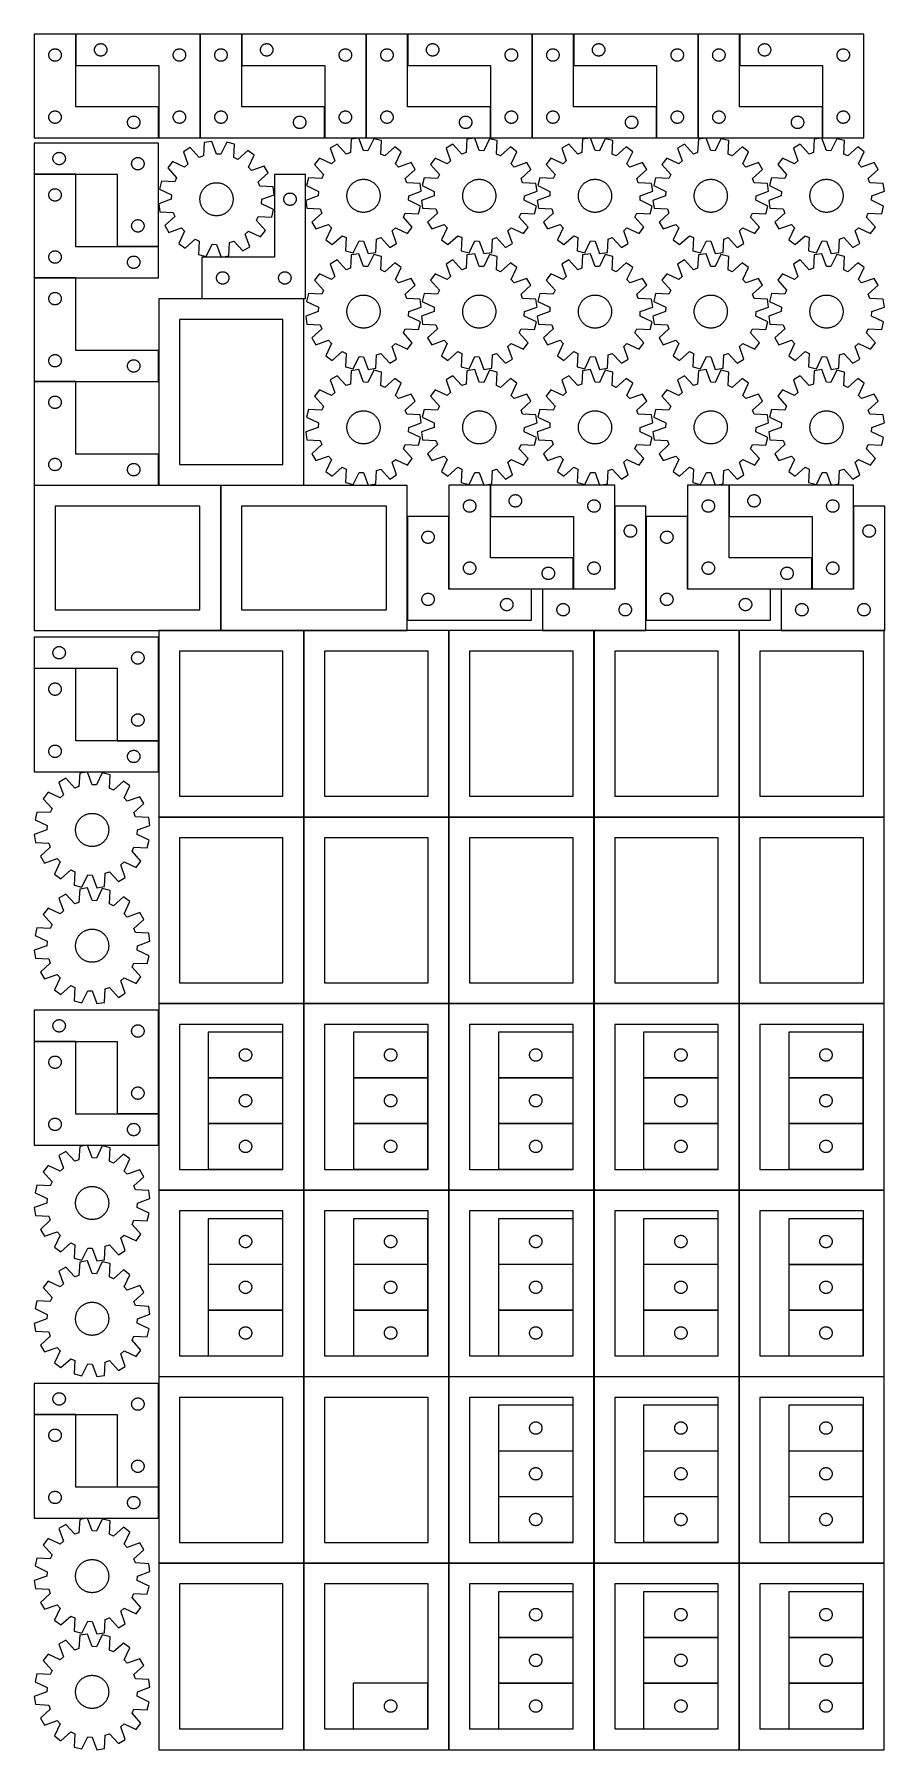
# Model space of a CAD drawing. Header units: millimetres. Extents: x 7 to 1238, y 7 to 2491.
import ezdxf

# ---------------------------------------------------------------- set-up
doc = ezdxf.new("R2010")
doc.units = ezdxf.units.MM
doc.layers.add('COMMON', color=5, linetype='CONTINUOUS', true_color=0x0000ff)
doc.layers.add('CUT', color=7, linetype='CONTINUOUS', true_color=0x000000)

msp = doc.modelspace()

# ---------------------------------------------------------------- linework, layer by layer
at = {"layer": 'COMMON'}
for p, q in [((66.600012, 2446.146408), (66.600012, 2491.146408)), ((246.800018, 2341.146408), (246.800018, 2491.146408)), ((307.000024, 2446.146408), (307.000024, 2491.146408)), ((487.20003, 2341.146408), (487.20003, 2491.146408)), ((547.400036, 2446.146408), (547.400036, 2491.146408)), ((727.600042, 2341.146408), (727.600042, 2491.146408)), ((787.800048, 2446.146408), (787.800048, 2491.146408)), ((968.000054, 2341.146408), (968.000054, 2491.146408)), ((1028.20006, 2446.146408), (1028.20006, 2491.146408)), ((186.600012, 2341.146408), (186.600012, 2386.146408)), ((427.000024, 2341.146408), (427.000024, 2386.146408)), ((667.400036, 2341.146408), (667.400036, 2386.146408)), ((907.800048, 2341.146408), (907.800048, 2386.146408)), ((1148.20006, 2341.146408), (1148.20006, 2386.146408)), ((66.500006, 2288.600072), (6.500006, 2288.600072)), ((186.500006, 2183.600072), (126.500006, 2183.600072)), ((6.500006, 2138.40006), (66.500006, 2138.40006)), ((186.600006, 2033.30006), (186.600006, 1988.30006)), ((6.500006, 1988.200054), (66.500006, 1988.200054)), ((186.600006, 1883.100054), (186.600006, 1838.100054)), ((276.500006, 1837.800043), (186.700012, 1837.800043)), ((276.600007, 1627.700042), (276.600007, 1837.700042)), ((396.700012, 1837.800043), (276.700007, 1837.800043)), ((667.20003, 1792.900048), (667.20003, 1837.900048)), ((1013.000054, 1792.900048), (1013.000054, 1837.900048)), ((546.800018, 1642.700042), (546.800018, 1792.700042)), ((607.000018, 1792.700042), (607.000018, 1687.900048)), ((847.400036, 1687.900048), (847.400036, 1807.700042)), ((892.600042, 1642.700042), (892.600042, 1792.700042)), ((952.800042, 1792.700042), (952.800042, 1687.900048)), ((1193.20006, 1687.900048), (1193.20006, 1807.700042)), ((787.20003, 1687.900048), (787.20003, 1732.900048)), ((1133.000054, 1687.900048), (1133.000054, 1732.900048)), ((607.100024, 1687.800042), (726.900018, 1687.800042)), ((742.500036, 1687.800042), (787.100024, 1687.800042)), ((787.30003, 1687.800042), (847.30003, 1687.800042)), ((952.900048, 1687.800042), (1072.700042, 1687.800042)), ((1088.30006, 1687.800042), (1132.900048, 1687.800042)), ((1133.100054, 1687.800042), (1193.100054, 1687.800042)), ((186.600006, 1617.864272), (186.600006, 1467.864272)), ((276.500006, 1627.600042), (186.700012, 1627.600042)), ((396.700012, 1627.600042), (276.700007, 1627.600042)), ((396.800018, 1357.500036), (396.800018, 1627.500036)), ((546.700007, 1627.600042), (396.900018, 1627.600042)), ((607.000024, 1357.500036), (607.000024, 1627.500036)), ((817.100024, 1627.600042), (742.500036, 1627.600042)), ((817.20003, 1357.500036), (817.20003, 1627.500036)), ((892.500036, 1627.600042), (817.30003, 1627.600042)), ((1027.400036, 1357.500036), (1027.400036, 1627.500036)), ((1237.500036, 1627.600042), (1088.30006, 1627.600042)), ((66.500006, 1572.764272), (6.500006, 1572.764272)), ((186.500006, 1467.764272), (126.500006, 1467.764272)), ((186.600006, 1467.664266), (186.600006, 1422.664266)), ((186.700012, 1357.40003), (396.700012, 1357.40003)), ((396.800018, 1087.30003), (396.800018, 1357.30003)), ((396.900018, 1357.40003), (606.900018, 1357.40003)), ((607.000024, 1087.30003), (607.000024, 1357.30003)), ((607.100024, 1357.40003), (817.100024, 1357.40003)), ((817.20003, 1087.30003), (817.20003, 1357.30003)), ((817.30003, 1357.40003), (1027.30003, 1357.40003)), ((1027.400036, 1087.30003), (1027.400036, 1357.30003)), ((1027.500036, 1357.40003), (1237.500036, 1357.40003)), ((186.600006, 1077.46426), (186.600006, 927.46426)), ((396.700012, 1087.20003), (186.700012, 1087.20003)), ((396.800018, 817.100024), (396.800018, 1087.100024)), ((606.900018, 1087.20003), (396.900018, 1087.20003)), ((607.000024, 817.100024), (607.000024, 1087.100024)), ((817.100024, 1087.20003), (607.100024, 1087.20003)), ((817.20003, 817.100024), (817.20003, 1087.100024)), ((1027.30003, 1087.20003), (817.30003, 1087.20003)), ((1027.400036, 817.100024), (1027.400036, 1087.100024)), ((1237.500036, 1087.20003), (1027.500036, 1087.20003)), ((66.500006, 1032.36426), (6.500006, 1032.36426)), ((1099.258274, 979.633681), (1207.258274, 979.633681)), ((186.500006, 927.36426), (126.500006, 927.36426)), ((186.600006, 927.264254), (186.600006, 882.264254)), ((1099.258274, 913.43368), (1207.258274, 913.43368)), ((186.700012, 817.000018), (396.700012, 817.000018)), ((396.800018, 546.900018), (396.800018, 816.900018)), ((396.900018, 817.000018), (606.900018, 817.000018)), ((607.000024, 546.900018), (607.000024, 816.900018)), ((607.100024, 817.000018), (817.100024, 817.000018)), ((817.20003, 546.900018), (817.20003, 816.900018)), ((817.30003, 817.000018), (1027.30003, 817.000018)), ((1027.400036, 546.900018), (1027.400036, 816.900018)), ((1027.500036, 817.000018), (1237.500036, 817.000018)), ((1099.258274, 709.433675), (1207.258274, 709.433675)), ((1099.258274, 643.233674), (1207.258274, 643.233674)), ((396.700012, 546.800018), (186.700012, 546.800018)), ((396.800018, 276.700012), (396.800018, 546.700012)), ((606.900018, 546.800018), (396.900018, 546.800018)), ((607.000024, 276.700012), (607.000024, 546.700012)), ((817.100024, 546.800018), (607.100024, 546.800018)), ((817.20003, 276.700012), (817.20003, 546.700012)), ((1027.30003, 546.800018), (817.30003, 546.800018)), ((1027.400036, 276.700012), (1027.400036, 546.700012)), ((1237.500036, 546.800018), (1027.500036, 546.800018)), ((186.600006, 537.064248), (186.600006, 387.064248)), ((66.500006, 491.964248), (6.500006, 491.964248)), ((186.500006, 386.964248), (126.500006, 386.964248)), ((186.600006, 386.864242), (186.600006, 341.864242)), ((186.700012, 276.600006), (396.700012, 276.600006)), ((396.800018, 6.500006), (396.800018, 276.500006)), ((396.900018, 276.600006), (606.900018, 276.600006)), ((607.000024, 6.500006), (607.000024, 276.500006)), ((607.100024, 276.600006), (817.100024, 276.600006)), ((817.20003, 6.500006), (817.20003, 276.500006)), ((817.30003, 276.600006), (1027.30003, 276.600006)), ((1027.400036, 6.500006), (1027.400036, 276.500006)), ((1027.500036, 276.600006), (1237.500036, 276.600006))]:
    msp.add_line(p, q, dxfattribs=at)
at = {"layer": 'CUT'}
for p, q in [((66.500006, 2491.146408), (6.500006, 2491.146408)), ((6.500006, 2491.146408), (6.500006, 2341.146408)), ((66.500006, 2386.146408), (66.500006, 2491.146408)), ((246.700012, 2491.146408), (66.700012, 2491.146408)), ((66.700012, 2491.146408), (66.700012, 2446.146408)), ((246.700012, 2341.146408), (246.700012, 2491.146408)), ((306.900018, 2491.146408), (246.900018, 2491.146408)), ((246.900018, 2491.146408), (246.900018, 2341.146408)), ((306.900018, 2386.146408), (306.900018, 2491.146408)), ((487.100024, 2491.146408), (307.100024, 2491.146408)), ((307.100024, 2491.146408), (307.100024, 2446.146408)), ((487.100024, 2341.146408), (487.100024, 2491.146408)), ((547.30003, 2491.146408), (487.30003, 2491.146408)), ((487.30003, 2491.146408), (487.30003, 2341.146408)), ((547.30003, 2386.146408), (547.30003, 2491.146408)), ((727.500036, 2491.146408), (547.500036, 2491.146408)), ((547.500036, 2491.146408), (547.500036, 2446.146408)), ((727.500036, 2341.146408), (727.500036, 2491.146408)), ((787.700042, 2491.146408), (727.700042, 2491.146408)), ((727.700042, 2491.146408), (727.700042, 2341.146408)), ((787.700042, 2386.146408), (787.700042, 2491.146408)), ((967.900048, 2491.146408), (787.900048, 2491.146408)), ((787.900048, 2491.146408), (787.900048, 2446.146408)), ((967.900048, 2341.146408), (967.900048, 2491.146408)), ((1028.100054, 2491.146408), (968.100054, 2491.146408)), ((968.100054, 2491.146408), (968.100054, 2341.146408)), ((1028.100054, 2386.146408), (1028.100054, 2491.146408)), ((1208.30006, 2491.146408), (1028.30006, 2491.146408)), ((1028.30006, 2491.146408), (1028.30006, 2446.146408)), ((1208.30006, 2341.146408), (1208.30006, 2491.146408)), ((27.500006, 2461.146408), (27.519276, 2461.735036)), ((27.519276, 2460.55778), (27.500006, 2461.146408)), ((27.519276, 2461.735036), (27.577002, 2462.321144)), ((27.577002, 2459.971672), (27.519276, 2460.55778)), ((27.577002, 2462.321144), (27.672938, 2462.902221)), ((27.672938, 2459.390595), (27.577002, 2459.971672)), ((27.672938, 2462.902221), (27.806674, 2463.475779)), ((27.806674, 2463.475779), (27.977635, 2464.039363)), ((27.977635, 2464.039363), (28.18509, 2464.590559)), ((28.18509, 2464.590559), (28.428151, 2465.127006)), ((28.428151, 2465.127006), (28.705777, 2465.646408)), ((28.705777, 2465.646408), (29.016779, 2466.14654)), ((29.016779, 2466.14654), (29.359826, 2466.625261)), ((29.359826, 2466.625261), (29.733448, 2467.08052)), ((29.733448, 2467.08052), (30.136045, 2467.510369)), ((30.136045, 2467.510369), (30.565894, 2467.912966)), ((30.565894, 2467.912966), (31.021153, 2468.286588)), ((31.021153, 2468.286588), (31.499874, 2468.629635)), ((31.499874, 2468.629635), (32.000006, 2468.940637)), ((32.000006, 2468.940637), (32.519408, 2469.218263)), ((32.519408, 2469.218263), (33.055855, 2469.461324)), ((33.055855, 2469.461324), (33.607051, 2469.668779)), ((33.607051, 2469.668779), (34.170635, 2469.83974)), ((34.170635, 2469.83974), (34.744193, 2469.973476)), ((34.744193, 2469.973476), (35.32527, 2470.069412)), ((35.32527, 2470.069412), (35.911378, 2470.127138)), ((35.911378, 2470.127138), (36.500006, 2470.146408)), ((36.500006, 2470.146408), (37.088634, 2470.127138)), ((37.088634, 2470.127138), (37.674742, 2470.069412)), ((37.674742, 2470.069412), (38.255819, 2469.973476)), ((38.255819, 2469.973476), (38.829377, 2469.83974)), ((38.829377, 2469.83974), (39.392961, 2469.668779)), ((39.392961, 2469.668779), (39.944157, 2469.461324)), ((39.944157, 2469.461324), (40.480604, 2469.218263)), ((40.480604, 2469.218263), (41.000006, 2468.940637)), ((41.000006, 2468.940637), (41.500138, 2468.629635)), ((41.500138, 2468.629635), (41.978859, 2468.286588)), ((41.978859, 2468.286588), (42.434118, 2467.912966)), ((42.434118, 2467.912966), (42.863967, 2467.510369)), ((42.863967, 2467.510369), (43.266564, 2467.08052)), ((43.266564, 2467.08052), (43.640186, 2466.625261)), ((43.640186, 2466.625261), (43.983233, 2466.14654)), ((43.983233, 2466.14654), (44.294235, 2465.646408)), ((44.294235, 2465.646408), (44.571861, 2465.127006)), ((44.571861, 2465.127006), (44.814922, 2464.590559)), ((44.814922, 2464.590559), (45.022377, 2464.039363)), ((45.022377, 2464.039363), (45.193338, 2463.475779)), ((45.193338, 2463.475779), (45.327074, 2462.902221)), ((45.327074, 2462.902221), (45.42301, 2462.321144)), ((45.42301, 2459.971672), (45.327074, 2459.390595)), ((45.42301, 2462.321144), (45.480736, 2461.735036)), ((45.480736, 2460.55778), (45.42301, 2459.971672)), ((45.480736, 2461.735036), (45.500006, 2461.146408)), ((45.500006, 2461.146408), (45.480736, 2460.55778)), ((93.700012, 2468.646408), (93.719282, 2469.235036)), ((93.719282, 2468.05778), (93.700012, 2468.646408)), ((93.719282, 2469.235036), (93.777008, 2469.821144)), ((93.777008, 2467.471672), (93.719282, 2468.05778)), ((93.777008, 2469.821144), (93.872944, 2470.402221)), ((93.872944, 2466.890595), (93.777008, 2467.471672)), ((93.872944, 2470.402221), (94.00668, 2470.975779)), ((94.00668, 2466.317037), (93.872944, 2466.890595)), ((94.00668, 2470.975779), (94.177641, 2471.539363)), ((94.177641, 2465.753453), (94.00668, 2466.317037)), ((94.177641, 2471.539363), (94.385096, 2472.090559)), ((94.385096, 2465.202257), (94.177641, 2465.753453)), ((94.385096, 2472.090559), (94.628157, 2472.627006)), ((94.628157, 2464.66581), (94.385096, 2465.202257)), ((94.628157, 2472.627006), (94.905783, 2473.146408)), ((94.905783, 2464.146408), (94.628157, 2464.66581)), ((94.905783, 2473.146408), (95.216785, 2473.64654)), ((95.216785, 2463.646276), (94.905783, 2464.146408)), ((95.216785, 2473.64654), (95.559832, 2474.125261)), ((95.559832, 2463.167555), (95.216785, 2463.646276)), ((95.559832, 2474.125261), (95.933454, 2474.58052)), ((95.933454, 2462.712296), (95.559832, 2463.167555)), ((95.933454, 2474.58052), (96.336051, 2475.010369)), ((96.336051, 2462.282447), (95.933454, 2462.712296)), ((96.336051, 2475.010369), (96.7659, 2475.412966)), ((96.7659, 2461.87985), (96.336051, 2462.282447)), ((96.7659, 2475.412966), (97.221159, 2475.786588)), ((97.221159, 2461.506228), (96.7659, 2461.87985)), ((97.221159, 2475.786588), (97.69988, 2476.129635)), ((97.69988, 2461.163181), (97.221159, 2461.506228)), ((97.69988, 2476.129635), (98.200012, 2476.440637)), ((98.200012, 2460.852179), (97.69988, 2461.163181)), ((98.200012, 2476.440637), (98.719414, 2476.718263)), ((98.719414, 2460.574553), (98.200012, 2460.852179)), ((98.719414, 2476.718263), (99.255861, 2476.961324)), ((99.255861, 2460.331492), (98.719414, 2460.574553)), ((99.255861, 2476.961324), (99.807057, 2477.168779)), ((99.807057, 2460.124037), (99.255861, 2460.331492)), ((99.807057, 2477.168779), (100.370641, 2477.33974)), ((100.370641, 2459.953076), (99.807057, 2460.124037)), ((100.370641, 2477.33974), (100.944199, 2477.473476)), ((100.944199, 2459.81934), (100.370641, 2459.953076)), ((100.944199, 2477.473476), (101.525276, 2477.569412)), ((101.525276, 2459.723404), (100.944199, 2459.81934)), ((101.525276, 2477.569412), (102.111384, 2477.627138)), ((102.111384, 2477.627138), (102.700012, 2477.646408)), ((102.700012, 2477.646408), (103.28864, 2477.627138)), ((103.28864, 2477.627138), (103.874748, 2477.569412)), ((103.874748, 2477.569412), (104.455825, 2477.473476)), ((104.455825, 2459.81934), (103.874748, 2459.723404)), ((104.455825, 2477.473476), (105.029383, 2477.33974)), ((105.029383, 2459.953076), (104.455825, 2459.81934)), ((105.029383, 2477.33974), (105.592967, 2477.168779)), ((105.592967, 2460.124037), (105.029383, 2459.953076)), ((105.592967, 2477.168779), (106.144163, 2476.961324)), ((106.144163, 2460.331492), (105.592967, 2460.124037)), ((106.144163, 2476.961324), (106.68061, 2476.718263)), ((106.68061, 2460.574553), (106.144163, 2460.331492)), ((106.68061, 2476.718263), (107.200012, 2476.440637)), ((107.200012, 2460.852179), (106.68061, 2460.574553)), ((107.200012, 2476.440637), (107.700144, 2476.129635)), ((107.700144, 2461.163181), (107.200012, 2460.852179)), ((107.700144, 2476.129635), (108.178865, 2475.786588)), ((108.178865, 2461.506228), (107.700144, 2461.163181)), ((108.178865, 2475.786588), (108.634124, 2475.412966)), ((108.634124, 2461.87985), (108.178865, 2461.506228)), ((108.634124, 2475.412966), (109.063973, 2475.010369)), ((109.063973, 2462.282447), (108.634124, 2461.87985)), ((109.063973, 2475.010369), (109.46657, 2474.58052)), ((109.46657, 2462.712296), (109.063973, 2462.282447)), ((109.46657, 2474.58052), (109.840192, 2474.125261)), ((109.840192, 2463.167555), (109.46657, 2462.712296)), ((109.840192, 2474.125261), (110.183239, 2473.64654)), ((110.183239, 2463.646276), (109.840192, 2463.167555)), ((110.183239, 2473.64654), (110.494241, 2473.146408)), ((110.494241, 2464.146408), (110.183239, 2463.646276)), ((110.494241, 2473.146408), (110.771867, 2472.627006)), ((110.771867, 2464.66581), (110.494241, 2464.146408)), ((110.771867, 2472.627006), (111.014928, 2472.090559)), ((111.014928, 2465.202257), (110.771867, 2464.66581)), ((111.014928, 2472.090559), (111.222383, 2471.539363)), ((111.222383, 2465.753453), (111.014928, 2465.202257)), ((111.222383, 2471.539363), (111.393344, 2470.975779)), ((111.393344, 2466.317037), (111.222383, 2465.753453)), ((111.393344, 2470.975779), (111.52708, 2470.402221)), ((111.52708, 2466.890595), (111.393344, 2466.317037)), ((111.52708, 2470.402221), (111.623016, 2469.821144)), ((111.623016, 2467.471672), (111.52708, 2466.890595)), ((111.623016, 2469.821144), (111.680742, 2469.235036)), ((111.680742, 2468.05778), (111.623016, 2467.471672)), ((111.680742, 2469.235036), (111.700012, 2468.646408)), ((111.700012, 2468.646408), (111.680742, 2468.05778)), ((207.700012, 2461.146408), (207.719282, 2461.735036)), ((207.719282, 2460.55778), (207.700012, 2461.146408)), ((207.719282, 2461.735036), (207.777008, 2462.321144)), ((207.777008, 2459.971672), (207.719282, 2460.55778)), ((207.777008, 2462.321144), (207.872944, 2462.902221)), ((207.872944, 2459.390595), (207.777008, 2459.971672)), ((207.872944, 2462.902221), (208.00668, 2463.475779)), ((208.00668, 2463.475779), (208.177641, 2464.039363)), ((208.177641, 2464.039363), (208.385096, 2464.590559)), ((208.385096, 2464.590559), (208.628157, 2465.127006)), ((208.628157, 2465.127006), (208.905783, 2465.646408)), ((208.905783, 2465.646408), (209.216785, 2466.14654)), ((209.216785, 2466.14654), (209.559832, 2466.625261)), ((209.559832, 2466.625261), (209.933454, 2467.08052)), ((209.933454, 2467.08052), (210.336051, 2467.510369)), ((210.336051, 2467.510369), (210.7659, 2467.912966)), ((210.7659, 2467.912966), (211.221159, 2468.286588)), ((211.221159, 2468.286588), (211.69988, 2468.629635)), ((211.69988, 2468.629635), (212.200012, 2468.940637)), ((212.200012, 2468.940637), (212.719414, 2469.218263)), ((212.719414, 2469.218263), (213.255861, 2469.461324)), ((213.255861, 2469.461324), (213.807057, 2469.668779)), ((213.807057, 2469.668779), (214.370641, 2469.83974)), ((214.370641, 2469.83974), (214.944199, 2469.973476)), ((214.944199, 2469.973476), (215.525276, 2470.069412)), ((215.525276, 2470.069412), (216.111384, 2470.127138)), ((216.111384, 2470.127138), (216.700012, 2470.146408)), ((216.700012, 2470.146408), (217.28864, 2470.127138)), ((217.28864, 2470.127138), (217.874748, 2470.069412)), ((217.874748, 2470.069412), (218.455825, 2469.973476)), ((218.455825, 2469.973476), (219.029383, 2469.83974)), ((219.029383, 2469.83974), (219.592967, 2469.668779)), ((219.592967, 2469.668779), (220.144163, 2469.461324)), ((220.144163, 2469.461324), (220.68061, 2469.218263)), ((220.68061, 2469.218263), (221.200012, 2468.940637)), ((221.200012, 2468.940637), (221.700144, 2468.629635)), ((221.700144, 2468.629635), (222.178865, 2468.286588)), ((222.178865, 2468.286588), (222.634124, 2467.912966)), ((222.634124, 2467.912966), (223.063973, 2467.510369)), ((223.063973, 2467.510369), (223.46657, 2467.08052)), ((223.46657, 2467.08052), (223.840192, 2466.625261)), ((223.840192, 2466.625261), (224.183239, 2466.14654)), ((224.183239, 2466.14654), (224.494241, 2465.646408)), ((224.494241, 2465.646408), (224.771867, 2465.127006)), ((224.771867, 2465.127006), (225.014928, 2464.590559)), ((225.014928, 2464.590559), (225.222383, 2464.039363)), ((225.222383, 2464.039363), (225.393344, 2463.475779)), ((225.393344, 2463.475779), (225.52708, 2462.902221)), ((225.52708, 2462.902221), (225.623016, 2462.321144)), ((225.623016, 2459.971672), (225.52708, 2459.390595)), ((225.623016, 2462.321144), (225.680742, 2461.735036)), ((225.680742, 2460.55778), (225.623016, 2459.971672)), ((225.680742, 2461.735036), (225.700012, 2461.146408)), ((225.700012, 2461.146408), (225.680742, 2460.55778)), ((267.900018, 2461.146408), (267.919288, 2461.735036)), ((267.919288, 2460.55778), (267.900018, 2461.146408)), ((267.919288, 2461.735036), (267.977014, 2462.321144)), ((267.977014, 2459.971672), (267.919288, 2460.55778)), ((267.977014, 2462.321144), (268.07295, 2462.902221)), ((268.07295, 2459.390595), (267.977014, 2459.971672)), ((268.07295, 2462.902221), (268.206686, 2463.475779)), ((268.206686, 2463.475779), (268.377647, 2464.039363)), ((268.377647, 2464.039363), (268.585102, 2464.590559)), ((268.585102, 2464.590559), (268.828163, 2465.127006)), ((268.828163, 2465.127006), (269.105789, 2465.646408)), ((269.105789, 2465.646408), (269.416791, 2466.14654)), ((269.416791, 2466.14654), (269.759838, 2466.625261)), ((269.759838, 2466.625261), (270.13346, 2467.08052)), ((270.13346, 2467.08052), (270.536057, 2467.510369)), ((270.536057, 2467.510369), (270.965906, 2467.912966)), ((270.965906, 2467.912966), (271.421165, 2468.286588)), ((271.421165, 2468.286588), (271.899886, 2468.629635)), ((271.899886, 2468.629635), (272.400018, 2468.940637)), ((272.400018, 2468.940637), (272.91942, 2469.218263)), ((272.91942, 2469.218263), (273.455867, 2469.461324)), ((273.455867, 2469.461324), (274.007063, 2469.668779)), ((274.007063, 2469.668779), (274.570647, 2469.83974)), ((274.570647, 2469.83974), (275.144205, 2469.973476)), ((275.144205, 2469.973476), (275.725282, 2470.069412)), ((275.725282, 2470.069412), (276.31139, 2470.127138)), ((276.31139, 2470.127138), (276.900018, 2470.146408)), ((276.900018, 2470.146408), (277.488646, 2470.127138)), ((277.488646, 2470.127138), (278.074754, 2470.069412)), ((278.074754, 2470.069412), (278.655831, 2469.973476)), ((278.655831, 2469.973476), (279.229389, 2469.83974)), ((279.229389, 2469.83974), (279.792973, 2469.668779)), ((279.792973, 2469.668779), (280.344169, 2469.461324)), ((280.344169, 2469.461324), (280.880616, 2469.218263)), ((280.880616, 2469.218263), (281.400018, 2468.940637)), ((281.400018, 2468.940637), (281.90015, 2468.629635)), ((281.90015, 2468.629635), (282.378871, 2468.286588)), ((282.378871, 2468.286588), (282.83413, 2467.912966)), ((282.83413, 2467.912966), (283.263979, 2467.510369)), ((283.263979, 2467.510369), (283.666576, 2467.08052)), ((283.666576, 2467.08052), (284.040198, 2466.625261)), ((284.040198, 2466.625261), (284.383245, 2466.14654)), ((284.383245, 2466.14654), (284.694247, 2465.646408)), ((284.694247, 2465.646408), (284.971873, 2465.127006)), ((284.971873, 2465.127006), (285.214934, 2464.590559)), ((285.214934, 2464.590559), (285.422389, 2464.039363)), ((285.422389, 2464.039363), (285.59335, 2463.475779)), ((285.59335, 2463.475779), (285.727086, 2462.902221)), ((285.727086, 2462.902221), (285.823022, 2462.321144)), ((285.823022, 2459.971672), (285.727086, 2459.390595)), ((285.823022, 2462.321144), (285.880748, 2461.735036)), ((285.880748, 2460.55778), (285.823022, 2459.971672)), ((285.880748, 2461.735036), (285.900018, 2461.146408)), ((285.900018, 2461.146408), (285.880748, 2460.55778)), ((334.100024, 2468.646408), (334.119294, 2469.235036)), ((334.119294, 2468.05778), (334.100024, 2468.646408)), ((334.119294, 2469.235036), (334.17702, 2469.821144)), ((334.17702, 2467.471672), (334.119294, 2468.05778)), ((334.17702, 2469.821144), (334.272956, 2470.402221)), ((334.272956, 2466.890595), (334.17702, 2467.471672)), ((334.272956, 2470.402221), (334.406692, 2470.975779)), ((334.406692, 2466.317037), (334.272956, 2466.890595)), ((334.406692, 2470.975779), (334.577653, 2471.539363)), ((334.577653, 2465.753453), (334.406692, 2466.317037)), ((334.577653, 2471.539363), (334.785108, 2472.090559)), ((334.785108, 2465.202257), (334.577653, 2465.753453)), ((334.785108, 2472.090559), (335.028169, 2472.627006)), ((335.028169, 2464.66581), (334.785108, 2465.202257)), ((335.028169, 2472.627006), (335.305795, 2473.146408)), ((335.305795, 2464.146408), (335.028169, 2464.66581)), ((335.305795, 2473.146408), (335.616797, 2473.64654)), ((335.616797, 2463.646276), (335.305795, 2464.146408)), ((335.616797, 2473.64654), (335.959844, 2474.125261)), ((335.959844, 2463.167555), (335.616797, 2463.646276)), ((335.959844, 2474.125261), (336.333466, 2474.58052)), ((336.333466, 2462.712296), (335.959844, 2463.167555)), ((336.333466, 2474.58052), (336.736063, 2475.010369)), ((336.736063, 2462.282447), (336.333466, 2462.712296)), ((336.736063, 2475.010369), (337.165912, 2475.412966)), ((337.165912, 2461.87985), (336.736063, 2462.282447)), ((337.165912, 2475.412966), (337.621171, 2475.786588)), ((337.621171, 2461.506228), (337.165912, 2461.87985)), ((337.621171, 2475.786588), (338.099892, 2476.129635)), ((338.099892, 2461.163181), (337.621171, 2461.506228)), ((338.099892, 2476.129635), (338.600024, 2476.440637)), ((338.600024, 2460.852179), (338.099892, 2461.163181)), ((338.600024, 2476.440637), (339.119426, 2476.718263)), ((339.119426, 2460.574553), (338.600024, 2460.852179)), ((339.119426, 2476.718263), (339.655873, 2476.961324)), ((339.655873, 2460.331492), (339.119426, 2460.574553)), ((339.655873, 2476.961324), (340.207069, 2477.168779)), ((340.207069, 2460.124037), (339.655873, 2460.331492)), ((340.207069, 2477.168779), (340.770653, 2477.33974)), ((340.770653, 2459.953076), (340.207069, 2460.124037)), ((340.770653, 2477.33974), (341.344211, 2477.473476)), ((341.344211, 2459.81934), (340.770653, 2459.953076)), ((341.344211, 2477.473476), (341.925288, 2477.569412)), ((341.925288, 2459.723404), (341.344211, 2459.81934)), ((341.925288, 2477.569412), (342.511396, 2477.627138)), ((342.511396, 2477.627138), (343.100024, 2477.646408)), ((343.100024, 2477.646408), (343.688652, 2477.627138)), ((343.688652, 2477.627138), (344.27476, 2477.569412)), ((344.27476, 2477.569412), (344.855837, 2477.473476)), ((344.855837, 2459.81934), (344.27476, 2459.723404)), ((344.855837, 2477.473476), (345.429395, 2477.33974)), ((345.429395, 2459.953076), (344.855837, 2459.81934)), ((345.429395, 2477.33974), (345.992979, 2477.168779)), ((345.992979, 2460.124037), (345.429395, 2459.953076)), ((345.992979, 2477.168779), (346.544175, 2476.961324)), ((346.544175, 2460.331492), (345.992979, 2460.124037)), ((346.544175, 2476.961324), (347.080622, 2476.718263)), ((347.080622, 2460.574553), (346.544175, 2460.331492)), ((347.080622, 2476.718263), (347.600024, 2476.440637)), ((347.600024, 2460.852179), (347.080622, 2460.574553)), ((347.600024, 2476.440637), (348.100156, 2476.129635)), ((348.100156, 2461.163181), (347.600024, 2460.852179)), ((348.100156, 2476.129635), (348.578877, 2475.786588)), ((348.578877, 2461.506228), (348.100156, 2461.163181)), ((348.578877, 2475.786588), (349.034136, 2475.412966)), ((349.034136, 2461.87985), (348.578877, 2461.506228)), ((349.034136, 2475.412966), (349.463985, 2475.010369)), ((349.463985, 2462.282447), (349.034136, 2461.87985)), ((349.463985, 2475.010369), (349.866582, 2474.58052)), ((349.866582, 2462.712296), (349.463985, 2462.282447)), ((349.866582, 2474.58052), (350.240204, 2474.125261)), ((350.240204, 2463.167555), (349.866582, 2462.712296)), ((350.240204, 2474.125261), (350.583251, 2473.64654)), ((350.583251, 2463.646276), (350.240204, 2463.167555)), ((350.583251, 2473.64654), (350.894253, 2473.146408)), ((350.894253, 2464.146408), (350.583251, 2463.646276)), ((350.894253, 2473.146408), (351.171879, 2472.627006)), ((351.171879, 2464.66581), (350.894253, 2464.146408)), ((351.171879, 2472.627006), (351.41494, 2472.090559)), ((351.41494, 2465.202257), (351.171879, 2464.66581)), ((351.41494, 2472.090559), (351.622395, 2471.539363)), ((351.622395, 2465.753453), (351.41494, 2465.202257)), ((351.622395, 2471.539363), (351.793356, 2470.975779)), ((351.793356, 2466.317037), (351.622395, 2465.753453)), ((351.793356, 2470.975779), (351.927092, 2470.402221)), ((351.927092, 2466.890595), (351.793356, 2466.317037)), ((351.927092, 2470.402221), (352.023028, 2469.821144)), ((352.023028, 2467.471672), (351.927092, 2466.890595)), ((352.023028, 2469.821144), (352.080754, 2469.235036)), ((352.080754, 2468.05778), (352.023028, 2467.471672)), ((352.080754, 2469.235036), (352.100024, 2468.646408)), ((352.100024, 2468.646408), (352.080754, 2468.05778)), ((448.100024, 2461.146408), (448.119294, 2461.735036)), ((448.119294, 2460.55778), (448.100024, 2461.146408)), ((448.119294, 2461.735036), (448.17702, 2462.321144)), ((448.17702, 2459.971672), (448.119294, 2460.55778)), ((448.17702, 2462.321144), (448.272956, 2462.902221)), ((448.272956, 2459.390595), (448.17702, 2459.971672)), ((448.272956, 2462.902221), (448.406692, 2463.475779)), ((448.406692, 2463.475779), (448.577653, 2464.039363)), ((448.577653, 2464.039363), (448.785108, 2464.590559)), ((448.785108, 2464.590559), (449.028169, 2465.127006)), ((449.028169, 2465.127006), (449.305795, 2465.646408)), ((449.305795, 2465.646408), (449.616797, 2466.14654)), ((449.616797, 2466.14654), (449.959844, 2466.625261)), ((449.959844, 2466.625261), (450.333466, 2467.08052)), ((450.333466, 2467.08052), (450.736063, 2467.510369)), ((450.736063, 2467.510369), (451.165912, 2467.912966)), ((451.165912, 2467.912966), (451.621171, 2468.286588)), ((451.621171, 2468.286588), (452.099892, 2468.629635)), ((452.099892, 2468.629635), (452.600024, 2468.940637)), ((452.600024, 2468.940637), (453.119426, 2469.218263)), ((453.119426, 2469.218263), (453.655873, 2469.461324)), ((453.655873, 2469.461324), (454.207069, 2469.668779)), ((454.207069, 2469.668779), (454.770653, 2469.83974)), ((454.770653, 2469.83974), (455.344211, 2469.973476)), ((455.344211, 2469.973476), (455.925288, 2470.069412)), ((455.925288, 2470.069412), (456.511396, 2470.127138)), ((456.511396, 2470.127138), (457.100024, 2470.146408)), ((457.100024, 2470.146408), (457.688652, 2470.127138)), ((457.688652, 2470.127138), (458.27476, 2470.069412)), ((458.27476, 2470.069412), (458.855837, 2469.973476)), ((458.855837, 2469.973476), (459.429395, 2469.83974)), ((459.429395, 2469.83974), (459.992979, 2469.668779)), ((459.992979, 2469.668779), (460.544175, 2469.461324)), ((460.544175, 2469.461324), (461.080622, 2469.218263)), ((461.080622, 2469.218263), (461.600024, 2468.940637)), ((461.600024, 2468.940637), (462.100156, 2468.629635)), ((462.100156, 2468.629635), (462.578877, 2468.286588)), ((462.578877, 2468.286588), (463.034136, 2467.912966)), ((463.034136, 2467.912966), (463.463985, 2467.510369)), ((463.463985, 2467.510369), (463.866582, 2467.08052)), ((463.866582, 2467.08052), (464.240204, 2466.625261)), ((464.240204, 2466.625261), (464.583251, 2466.14654)), ((464.583251, 2466.14654), (464.894253, 2465.646408)), ((464.894253, 2465.646408), (465.171879, 2465.127006)), ((465.171879, 2465.127006), (465.41494, 2464.590559)), ((465.41494, 2464.590559), (465.622395, 2464.039363)), ((465.622395, 2464.039363), (465.793356, 2463.475779)), ((465.793356, 2463.475779), (465.927092, 2462.902221)), ((465.927092, 2462.902221), (466.023028, 2462.321144)), ((466.023028, 2459.971672), (465.927092, 2459.390595)), ((466.023028, 2462.321144), (466.080754, 2461.735036)), ((466.080754, 2460.55778), (466.023028, 2459.971672)), ((466.080754, 2461.735036), (466.100024, 2461.146408)), ((466.100024, 2461.146408), (466.080754, 2460.55778)), ((508.30003, 2461.146408), (508.3193, 2461.735036)), ((508.3193, 2460.55778), (508.30003, 2461.146408)), ((508.3193, 2461.735036), (508.377026, 2462.321144)), ((508.377026, 2459.971672), (508.3193, 2460.55778)), ((508.377026, 2462.321144), (508.472962, 2462.902221)), ((508.472962, 2459.390595), (508.377026, 2459.971672)), ((508.472962, 2462.902221), (508.606698, 2463.475779)), ((508.606698, 2463.475779), (508.777659, 2464.039363)), ((508.777659, 2464.039363), (508.985114, 2464.590559)), ((508.985114, 2464.590559), (509.228175, 2465.127006)), ((509.228175, 2465.127006), (509.505801, 2465.646408)), ((509.505801, 2465.646408), (509.816803, 2466.14654)), ((509.816803, 2466.14654), (510.15985, 2466.625261)), ((510.15985, 2466.625261), (510.533472, 2467.08052)), ((510.533472, 2467.08052), (510.936069, 2467.510369)), ((510.936069, 2467.510369), (511.365918, 2467.912966)), ((511.365918, 2467.912966), (511.821177, 2468.286588)), ((511.821177, 2468.286588), (512.299898, 2468.629635)), ((512.299898, 2468.629635), (512.80003, 2468.940637)), ((512.80003, 2468.940637), (513.319432, 2469.218263)), ((513.319432, 2469.218263), (513.855879, 2469.461324)), ((513.855879, 2469.461324), (514.407075, 2469.668779)), ((514.407075, 2469.668779), (514.970659, 2469.83974)), ((514.970659, 2469.83974), (515.544217, 2469.973476)), ((515.544217, 2469.973476), (516.125294, 2470.069412)), ((516.125294, 2470.069412), (516.711402, 2470.127138)), ((516.711402, 2470.127138), (517.30003, 2470.146408)), ((517.30003, 2470.146408), (517.888658, 2470.127138)), ((517.888658, 2470.127138), (518.474766, 2470.069412)), ((518.474766, 2470.069412), (519.055843, 2469.973476)), ((519.055843, 2469.973476), (519.629401, 2469.83974)), ((519.629401, 2469.83974), (520.192985, 2469.668779)), ((520.192985, 2469.668779), (520.744181, 2469.461324)), ((520.744181, 2469.461324), (521.280628, 2469.218263)), ((521.280628, 2469.218263), (521.80003, 2468.940637)), ((521.80003, 2468.940637), (522.300162, 2468.629635)), ((522.300162, 2468.629635), (522.778883, 2468.286588)), ((522.778883, 2468.286588), (523.234142, 2467.912966)), ((523.234142, 2467.912966), (523.663991, 2467.510369)), ((523.663991, 2467.510369), (524.066588, 2467.08052)), ((524.066588, 2467.08052), (524.44021, 2466.625261)), ((524.44021, 2466.625261), (524.783257, 2466.14654)), ((524.783257, 2466.14654), (525.094259, 2465.646408)), ((525.094259, 2465.646408), (525.371885, 2465.127006)), ((525.371885, 2465.127006), (525.614946, 2464.590559)), ((525.614946, 2464.590559), (525.822401, 2464.039363)), ((525.822401, 2464.039363), (525.993362, 2463.475779)), ((525.993362, 2463.475779), (526.127098, 2462.902221)), ((526.127098, 2462.902221), (526.223034, 2462.321144)), ((526.223034, 2459.971672), (526.127098, 2459.390595)), ((526.223034, 2462.321144), (526.28076, 2461.735036)), ((526.28076, 2460.55778), (526.223034, 2459.971672)), ((526.28076, 2461.735036), (526.30003, 2461.146408)), ((526.30003, 2461.146408), (526.28076, 2460.55778)), ((574.500036, 2468.646408), (574.519306, 2469.235036)), ((574.519306, 2468.05778), (574.500036, 2468.646408)), ((574.519306, 2469.235036), (574.577032, 2469.821144)), ((574.577032, 2467.471672), (574.519306, 2468.05778)), ((574.577032, 2469.821144), (574.672968, 2470.402221)), ((574.672968, 2466.890595), (574.577032, 2467.471672)), ((574.672968, 2470.402221), (574.806704, 2470.975779)), ((574.806704, 2466.317037), (574.672968, 2466.890595)), ((574.806704, 2470.975779), (574.977665, 2471.539363)), ((574.977665, 2465.753453), (574.806704, 2466.317037)), ((574.977665, 2471.539363), (575.18512, 2472.090559)), ((575.18512, 2465.202257), (574.977665, 2465.753453)), ((575.18512, 2472.090559), (575.428181, 2472.627006)), ((575.428181, 2464.66581), (575.18512, 2465.202257)), ((575.428181, 2472.627006), (575.705807, 2473.146408)), ((575.705807, 2464.146408), (575.428181, 2464.66581)), ((575.705807, 2473.146408), (576.016809, 2473.64654)), ((576.016809, 2463.646276), (575.705807, 2464.146408)), ((576.016809, 2473.64654), (576.359856, 2474.125261)), ((576.359856, 2463.167555), (576.016809, 2463.646276)), ((576.359856, 2474.125261), (576.733478, 2474.58052)), ((576.733478, 2462.712296), (576.359856, 2463.167555)), ((576.733478, 2474.58052), (577.136075, 2475.010369)), ((577.136075, 2462.282447), (576.733478, 2462.712296)), ((577.136075, 2475.010369), (577.565924, 2475.412966)), ((577.565924, 2461.87985), (577.136075, 2462.282447)), ((577.565924, 2475.412966), (578.021183, 2475.786588)), ((578.021183, 2461.506228), (577.565924, 2461.87985)), ((578.021183, 2475.786588), (578.499904, 2476.129635)), ((578.499904, 2461.163181), (578.021183, 2461.506228)), ((578.499904, 2476.129635), (579.000036, 2476.440637)), ((579.000036, 2460.852179), (578.499904, 2461.163181)), ((579.000036, 2476.440637), (579.519438, 2476.718263)), ((579.519438, 2460.574553), (579.000036, 2460.852179)), ((579.519438, 2476.718263), (580.055885, 2476.961324)), ((580.055885, 2460.331492), (579.519438, 2460.574553)), ((580.055885, 2476.961324), (580.607081, 2477.168779)), ((580.607081, 2460.124037), (580.055885, 2460.331492)), ((580.607081, 2477.168779), (581.170665, 2477.33974)), ((581.170665, 2459.953076), (580.607081, 2460.124037)), ((581.170665, 2477.33974), (581.744223, 2477.473476)), ((581.744223, 2459.81934), (581.170665, 2459.953076)), ((581.744223, 2477.473476), (582.3253, 2477.569412)), ((582.3253, 2459.723404), (581.744223, 2459.81934)), ((582.3253, 2477.569412), (582.911408, 2477.627138)), ((582.911408, 2477.627138), (583.500036, 2477.646408)), ((583.500036, 2477.646408), (584.088664, 2477.627138)), ((584.088664, 2477.627138), (584.674772, 2477.569412)), ((584.674772, 2477.569412), (585.255849, 2477.473476)), ((585.255849, 2459.81934), (584.674772, 2459.723404)), ((585.255849, 2477.473476), (585.829407, 2477.33974)), ((585.829407, 2459.953076), (585.255849, 2459.81934)), ((585.829407, 2477.33974), (586.392991, 2477.168779)), ((586.392991, 2460.124037), (585.829407, 2459.953076)), ((586.392991, 2477.168779), (586.944187, 2476.961324)), ((586.944187, 2460.331492), (586.392991, 2460.124037)), ((586.944187, 2476.961324), (587.480634, 2476.718263)), ((587.480634, 2460.574553), (586.944187, 2460.331492)), ((587.480634, 2476.718263), (588.000036, 2476.440637)), ((588.000036, 2460.852179), (587.480634, 2460.574553)), ((588.000036, 2476.440637), (588.500168, 2476.129635)), ((588.500168, 2461.163181), (588.000036, 2460.852179)), ((588.500168, 2476.129635), (588.978889, 2475.786588)), ((588.978889, 2461.506228), (588.500168, 2461.163181)), ((588.978889, 2475.786588), (589.434148, 2475.412966)), ((589.434148, 2461.87985), (588.978889, 2461.506228)), ((589.434148, 2475.412966), (589.863997, 2475.010369)), ((589.863997, 2462.282447), (589.434148, 2461.87985)), ((589.863997, 2475.010369), (590.266594, 2474.58052)), ((590.266594, 2462.712296), (589.863997, 2462.282447)), ((590.266594, 2474.58052), (590.640216, 2474.125261)), ((590.640216, 2463.167555), (590.266594, 2462.712296)), ((590.640216, 2474.125261), (590.983263, 2473.64654)), ((590.983263, 2463.646276), (590.640216, 2463.167555)), ((590.983263, 2473.64654), (591.294265, 2473.146408)), ((591.294265, 2464.146408), (590.983263, 2463.646276)), ((591.294265, 2473.146408), (591.571891, 2472.627006)), ((591.571891, 2464.66581), (591.294265, 2464.146408)), ((591.571891, 2472.627006), (591.814952, 2472.090559)), ((591.814952, 2465.202257), (591.571891, 2464.66581)), ((591.814952, 2472.090559), (592.022407, 2471.539363)), ((592.022407, 2465.753453), (591.814952, 2465.202257)), ((592.022407, 2471.539363), (592.193368, 2470.975779)), ((592.193368, 2466.317037), (592.022407, 2465.753453)), ((592.193368, 2470.975779), (592.327104, 2470.402221)), ((592.327104, 2466.890595), (592.193368, 2466.317037)), ((592.327104, 2470.402221), (592.42304, 2469.821144)), ((592.42304, 2467.471672), (592.327104, 2466.890595)), ((592.42304, 2469.821144), (592.480766, 2469.235036)), ((592.480766, 2468.05778), (592.42304, 2467.471672)), ((592.480766, 2469.235036), (592.500036, 2468.646408)), ((592.500036, 2468.646408), (592.480766, 2468.05778)), ((688.500036, 2461.146408), (688.519306, 2461.735036)), ((688.519306, 2460.55778), (688.500036, 2461.146408)), ((688.519306, 2461.735036), (688.577032, 2462.321144)), ((688.577032, 2459.971672), (688.519306, 2460.55778)), ((688.577032, 2462.321144), (688.672968, 2462.902221)), ((688.672968, 2459.390595), (688.577032, 2459.971672)), ((688.672968, 2462.902221), (688.806704, 2463.475779)), ((688.806704, 2463.475779), (688.977665, 2464.039363)), ((688.977665, 2464.039363), (689.18512, 2464.590559)), ((689.18512, 2464.590559), (689.428181, 2465.127006)), ((689.428181, 2465.127006), (689.705807, 2465.646408)), ((689.705807, 2465.646408), (690.016809, 2466.14654)), ((690.016809, 2466.14654), (690.359856, 2466.625261)), ((690.359856, 2466.625261), (690.733478, 2467.08052)), ((690.733478, 2467.08052), (691.136075, 2467.510369)), ((691.136075, 2467.510369), (691.565924, 2467.912966)), ((691.565924, 2467.912966), (692.021183, 2468.286588)), ((692.021183, 2468.286588), (692.499904, 2468.629635)), ((692.499904, 2468.629635), (693.000036, 2468.940637)), ((693.000036, 2468.940637), (693.519438, 2469.218263)), ((693.519438, 2469.218263), (694.055885, 2469.461324)), ((694.055885, 2469.461324), (694.607081, 2469.668779)), ((694.607081, 2469.668779), (695.170665, 2469.83974)), ((695.170665, 2469.83974), (695.744223, 2469.973476)), ((695.744223, 2469.973476), (696.3253, 2470.069412)), ((696.3253, 2470.069412), (696.911408, 2470.127138)), ((696.911408, 2470.127138), (697.500036, 2470.146408)), ((697.500036, 2470.146408), (698.088664, 2470.127138)), ((698.088664, 2470.127138), (698.674772, 2470.069412)), ((698.674772, 2470.069412), (699.255849, 2469.973476)), ((699.255849, 2469.973476), (699.829407, 2469.83974)), ((699.829407, 2469.83974), (700.392991, 2469.668779)), ((700.392991, 2469.668779), (700.944187, 2469.461324)), ((700.944187, 2469.461324), (701.480634, 2469.218263)), ((701.480634, 2469.218263), (702.000036, 2468.940637)), ((702.000036, 2468.940637), (702.500168, 2468.629635)), ((702.500168, 2468.629635), (702.978889, 2468.286588)), ((702.978889, 2468.286588), (703.434148, 2467.912966)), ((703.434148, 2467.912966), (703.863997, 2467.510369)), ((703.863997, 2467.510369), (704.266594, 2467.08052)), ((704.266594, 2467.08052), (704.640216, 2466.625261)), ((704.640216, 2466.625261), (704.983263, 2466.14654)), ((704.983263, 2466.14654), (705.294265, 2465.646408)), ((705.294265, 2465.646408), (705.571891, 2465.127006)), ((705.571891, 2465.127006), (705.814952, 2464.590559)), ((705.814952, 2464.590559), (706.022407, 2464.039363)), ((706.022407, 2464.039363), (706.193368, 2463.475779)), ((706.193368, 2463.475779), (706.327104, 2462.902221)), ((706.327104, 2462.902221), (706.42304, 2462.321144)), ((706.42304, 2459.971672), (706.327104, 2459.390595)), ((706.42304, 2462.321144), (706.480766, 2461.735036)), ((706.480766, 2460.55778), (706.42304, 2459.971672)), ((706.480766, 2461.735036), (706.500036, 2461.146408)), ((706.500036, 2461.146408), (706.480766, 2460.55778)), ((748.700042, 2461.146408), (748.719312, 2461.735036)), ((748.719312, 2460.55778), (748.700042, 2461.146408)), ((748.719312, 2461.735036), (748.777038, 2462.321144)), ((748.777038, 2459.971672), (748.719312, 2460.55778)), ((748.777038, 2462.321144), (748.872974, 2462.902221)), ((748.872974, 2459.390595), (748.777038, 2459.971672)), ((748.872974, 2462.902221), (749.00671, 2463.475779)), ((749.00671, 2463.475779), (749.177671, 2464.039363)), ((749.177671, 2464.039363), (749.385126, 2464.590559)), ((749.385126, 2464.590559), (749.628187, 2465.127006)), ((749.628187, 2465.127006), (749.905813, 2465.646408)), ((749.905813, 2465.646408), (750.216815, 2466.14654)), ((750.216815, 2466.14654), (750.559862, 2466.625261)), ((750.559862, 2466.625261), (750.933484, 2467.08052)), ((750.933484, 2467.08052), (751.336081, 2467.510369)), ((751.336081, 2467.510369), (751.76593, 2467.912966)), ((751.76593, 2467.912966), (752.221189, 2468.286588)), ((752.221189, 2468.286588), (752.69991, 2468.629635)), ((752.69991, 2468.629635), (753.200042, 2468.940637)), ((753.200042, 2468.940637), (753.719444, 2469.218263)), ((753.719444, 2469.218263), (754.255891, 2469.461324)), ((754.255891, 2469.461324), (754.807087, 2469.668779)), ((754.807087, 2469.668779), (755.370671, 2469.83974)), ((755.370671, 2469.83974), (755.944229, 2469.973476)), ((755.944229, 2469.973476), (756.525306, 2470.069412)), ((756.525306, 2470.069412), (757.111414, 2470.127138)), ((757.111414, 2470.127138), (757.700042, 2470.146408)), ((757.700042, 2470.146408), (758.28867, 2470.127138)), ((758.28867, 2470.127138), (758.874778, 2470.069412)), ((758.874778, 2470.069412), (759.455855, 2469.973476)), ((759.455855, 2469.973476), (760.029413, 2469.83974)), ((760.029413, 2469.83974), (760.592997, 2469.668779)), ((760.592997, 2469.668779), (761.144193, 2469.461324)), ((761.144193, 2469.461324), (761.68064, 2469.218263)), ((761.68064, 2469.218263), (762.200042, 2468.940637)), ((762.200042, 2468.940637), (762.700174, 2468.629635)), ((762.700174, 2468.629635), (763.178895, 2468.286588)), ((763.178895, 2468.286588), (763.634154, 2467.912966)), ((763.634154, 2467.912966), (764.064003, 2467.510369)), ((764.064003, 2467.510369), (764.4666, 2467.08052)), ((764.4666, 2467.08052), (764.840222, 2466.625261)), ((764.840222, 2466.625261), (765.183269, 2466.14654)), ((765.183269, 2466.14654), (765.494271, 2465.646408)), ((765.494271, 2465.646408), (765.771897, 2465.127006)), ((765.771897, 2465.127006), (766.014958, 2464.590559)), ((766.014958, 2464.590559), (766.222413, 2464.039363)), ((766.222413, 2464.039363), (766.393374, 2463.475779)), ((766.393374, 2463.475779), (766.52711, 2462.902221)), ((766.52711, 2462.902221), (766.623046, 2462.321144)), ((766.623046, 2459.971672), (766.52711, 2459.390595)), ((766.623046, 2462.321144), (766.680772, 2461.735036)), ((766.680772, 2460.55778), (766.623046, 2459.971672)), ((766.680772, 2461.735036), (766.700042, 2461.146408)), ((766.700042, 2461.146408), (766.680772, 2460.55778)), ((814.900048, 2468.646408), (814.919318, 2469.235036)), ((814.919318, 2468.05778), (814.900048, 2468.646408)), ((814.919318, 2469.235036), (814.977044, 2469.821144)), ((814.977044, 2467.471672), (814.919318, 2468.05778)), ((814.977044, 2469.821144), (815.07298, 2470.402221)), ((815.07298, 2466.890595), (814.977044, 2467.471672)), ((815.07298, 2470.402221), (815.206716, 2470.975779)), ((815.206716, 2466.317037), (815.07298, 2466.890595)), ((815.206716, 2470.975779), (815.377677, 2471.539363)), ((815.377677, 2465.753453), (815.206716, 2466.317037)), ((815.377677, 2471.539363), (815.585132, 2472.090559)), ((815.585132, 2465.202257), (815.377677, 2465.753453)), ((815.585132, 2472.090559), (815.828193, 2472.627006)), ((815.828193, 2464.66581), (815.585132, 2465.202257)), ((815.828193, 2472.627006), (816.105819, 2473.146408)), ((816.105819, 2464.146408), (815.828193, 2464.66581)), ((816.105819, 2473.146408), (816.416821, 2473.64654)), ((816.416821, 2463.646276), (816.105819, 2464.146408)), ((816.416821, 2473.64654), (816.759868, 2474.125261)), ((816.759868, 2463.167555), (816.416821, 2463.646276)), ((816.759868, 2474.125261), (817.13349, 2474.58052)), ((817.13349, 2462.712296), (816.759868, 2463.167555)), ((817.13349, 2474.58052), (817.536087, 2475.010369)), ((817.536087, 2462.282447), (817.13349, 2462.712296)), ((817.536087, 2475.010369), (817.965936, 2475.412966)), ((817.965936, 2461.87985), (817.536087, 2462.282447)), ((817.965936, 2475.412966), (818.421195, 2475.786588)), ((818.421195, 2461.506228), (817.965936, 2461.87985)), ((818.421195, 2475.786588), (818.899916, 2476.129635)), ((818.899916, 2461.163181), (818.421195, 2461.506228)), ((818.899916, 2476.129635), (819.400048, 2476.440637)), ((819.400048, 2460.852179), (818.899916, 2461.163181)), ((819.400048, 2476.440637), (819.91945, 2476.718263)), ((819.91945, 2460.574553), (819.400048, 2460.852179)), ((819.91945, 2476.718263), (820.455897, 2476.961324)), ((820.455897, 2460.331492), (819.91945, 2460.574553)), ((820.455897, 2476.961324), (821.007093, 2477.168779)), ((821.007093, 2460.124037), (820.455897, 2460.331492)), ((821.007093, 2477.168779), (821.570677, 2477.33974)), ((821.570677, 2459.953076), (821.007093, 2460.124037)), ((821.570677, 2477.33974), (822.144235, 2477.473476)), ((822.144235, 2459.81934), (821.570677, 2459.953076)), ((822.144235, 2477.473476), (822.725312, 2477.569412)), ((822.725312, 2459.723404), (822.144235, 2459.81934)), ((822.725312, 2477.569412), (823.31142, 2477.627138)), ((823.31142, 2477.627138), (823.900048, 2477.646408)), ((823.900048, 2477.646408), (824.488676, 2477.627138)), ((824.488676, 2477.627138), (825.074784, 2477.569412)), ((825.074784, 2477.569412), (825.655861, 2477.473476)), ((825.655861, 2459.81934), (825.074784, 2459.723404)), ((825.655861, 2477.473476), (826.229419, 2477.33974)), ((826.229419, 2459.953076), (825.655861, 2459.81934)), ((826.229419, 2477.33974), (826.793003, 2477.168779)), ((826.793003, 2460.124037), (826.229419, 2459.953076)), ((826.793003, 2477.168779), (827.344199, 2476.961324)), ((827.344199, 2460.331492), (826.793003, 2460.124037)), ((827.344199, 2476.961324), (827.880646, 2476.718263)), ((827.880646, 2460.574553), (827.344199, 2460.331492)), ((827.880646, 2476.718263), (828.400048, 2476.440637)), ((828.400048, 2460.852179), (827.880646, 2460.574553)), ((828.400048, 2476.440637), (828.90018, 2476.129635)), ((828.90018, 2461.163181), (828.400048, 2460.852179)), ((828.90018, 2476.129635), (829.378901, 2475.786588)), ((829.378901, 2461.506228), (828.90018, 2461.163181)), ((829.378901, 2475.786588), (829.83416, 2475.412966)), ((829.83416, 2461.87985), (829.378901, 2461.506228)), ((829.83416, 2475.412966), (830.264009, 2475.010369)), ((830.264009, 2462.282447), (829.83416, 2461.87985)), ((830.264009, 2475.010369), (830.666606, 2474.58052)), ((830.666606, 2462.712296), (830.264009, 2462.282447)), ((830.666606, 2474.58052), (831.040228, 2474.125261)), ((831.040228, 2463.167555), (830.666606, 2462.712296)), ((831.040228, 2474.125261), (831.383275, 2473.64654)), ((831.383275, 2463.646276), (831.040228, 2463.167555)), ((831.383275, 2473.64654), (831.694277, 2473.146408)), ((831.694277, 2464.146408), (831.383275, 2463.646276)), ((831.694277, 2473.146408), (831.971903, 2472.627006)), ((831.971903, 2464.66581), (831.694277, 2464.146408)), ((831.971903, 2472.627006), (832.214964, 2472.090559)), ((832.214964, 2465.202257), (831.971903, 2464.66581)), ((832.214964, 2472.090559), (832.422419, 2471.539363)), ((832.422419, 2465.753453), (832.214964, 2465.202257)), ((832.422419, 2471.539363), (832.59338, 2470.975779)), ((832.59338, 2466.317037), (832.422419, 2465.753453)), ((832.59338, 2470.975779), (832.727116, 2470.402221)), ((832.727116, 2466.890595), (832.59338, 2466.317037)), ((832.727116, 2470.402221), (832.823052, 2469.821144)), ((832.823052, 2467.471672), (832.727116, 2466.890595)), ((832.823052, 2469.821144), (832.880778, 2469.235036)), ((832.880778, 2468.05778), (832.823052, 2467.471672)), ((832.880778, 2469.235036), (832.900048, 2468.646408)), ((832.900048, 2468.646408), (832.880778, 2468.05778)), ((928.900048, 2461.146408), (928.919318, 2461.735036)), ((928.919318, 2460.55778), (928.900048, 2461.146408)), ((928.919318, 2461.735036), (928.977044, 2462.321144)), ((928.977044, 2459.971672), (928.919318, 2460.55778)), ((928.977044, 2462.321144), (929.07298, 2462.902221)), ((929.07298, 2459.390595), (928.977044, 2459.971672)), ((929.07298, 2462.902221), (929.206716, 2463.475779)), ((929.206716, 2463.475779), (929.377677, 2464.039363)), ((929.377677, 2464.039363), (929.585132, 2464.590559)), ((929.585132, 2464.590559), (929.828193, 2465.127006)), ((929.828193, 2465.127006), (930.105819, 2465.646408)), ((930.105819, 2465.646408), (930.416821, 2466.14654)), ((930.416821, 2466.14654), (930.759868, 2466.625261)), ((930.759868, 2466.625261), (931.13349, 2467.08052)), ((931.13349, 2467.08052), (931.536087, 2467.510369)), ((931.536087, 2467.510369), (931.965936, 2467.912966)), ((931.965936, 2467.912966), (932.421195, 2468.286588)), ((932.421195, 2468.286588), (932.899916, 2468.629635)), ((932.899916, 2468.629635), (933.400048, 2468.940637)), ((933.400048, 2468.940637), (933.91945, 2469.218263)), ((933.91945, 2469.218263), (934.455897, 2469.461324)), ((934.455897, 2469.461324), (935.007093, 2469.668779)), ((935.007093, 2469.668779), (935.570677, 2469.83974)), ((935.570677, 2469.83974), (936.144235, 2469.973476)), ((936.144235, 2469.973476), (936.725312, 2470.069412)), ((936.725312, 2470.069412), (937.31142, 2470.127138)), ((937.31142, 2470.127138), (937.900048, 2470.146408)), ((937.900048, 2470.146408), (938.488676, 2470.127138)), ((938.488676, 2470.127138), (939.074784, 2470.069412)), ((939.074784, 2470.069412), (939.655861, 2469.973476)), ((939.655861, 2469.973476), (940.229419, 2469.83974)), ((940.229419, 2469.83974), (940.793003, 2469.668779)), ((940.793003, 2469.668779), (941.344199, 2469.461324)), ((941.344199, 2469.461324), (941.880646, 2469.218263)), ((941.880646, 2469.218263), (942.400048, 2468.940637)), ((942.400048, 2468.940637), (942.90018, 2468.629635)), ((942.90018, 2468.629635), (943.378901, 2468.286588)), ((943.378901, 2468.286588), (943.83416, 2467.912966)), ((943.83416, 2467.912966), (944.264009, 2467.510369)), ((944.264009, 2467.510369), (944.666606, 2467.08052)), ((944.666606, 2467.08052), (945.040228, 2466.625261)), ((945.040228, 2466.625261), (945.383275, 2466.14654)), ((945.383275, 2466.14654), (945.694277, 2465.646408)), ((945.694277, 2465.646408), (945.971903, 2465.127006)), ((945.971903, 2465.127006), (946.214964, 2464.590559)), ((946.214964, 2464.590559), (946.422419, 2464.039363)), ((946.422419, 2464.039363), (946.59338, 2463.475779)), ((946.59338, 2463.475779), (946.727116, 2462.902221)), ((946.727116, 2462.902221), (946.823052, 2462.321144)), ((946.823052, 2459.971672), (946.727116, 2459.390595)), ((946.823052, 2462.321144), (946.880778, 2461.735036)), ((946.880778, 2460.55778), (946.823052, 2459.971672)), ((946.880778, 2461.735036), (946.900048, 2461.146408)), ((946.900048, 2461.146408), (946.880778, 2460.55778)), ((989.100054, 2461.146408), (989.119324, 2461.735036)), ((989.119324, 2460.55778), (989.100054, 2461.146408)), ((989.119324, 2461.735036), (989.17705, 2462.321144)), ((989.17705, 2459.971672), (989.119324, 2460.55778)), ((989.17705, 2462.321144), (989.272986, 2462.902221)), ((989.272986, 2459.390595), (989.17705, 2459.971672)), ((989.272986, 2462.902221), (989.406722, 2463.475779)), ((989.406722, 2463.475779), (989.577683, 2464.039363)), ((989.577683, 2464.039363), (989.785138, 2464.590559)), ((989.785138, 2464.590559), (990.028199, 2465.127006)), ((990.028199, 2465.127006), (990.305825, 2465.646408)), ((990.305825, 2465.646408), (990.616827, 2466.14654)), ((990.616827, 2466.14654), (990.959874, 2466.625261)), ((990.959874, 2466.625261), (991.333496, 2467.08052)), ((991.333496, 2467.08052), (991.736093, 2467.510369)), ((991.736093, 2467.510369), (992.165942, 2467.912966)), ((992.165942, 2467.912966), (992.621201, 2468.286588)), ((992.621201, 2468.286588), (993.099922, 2468.629635)), ((993.099922, 2468.629635), (993.600054, 2468.940637)), ((993.600054, 2468.940637), (994.119456, 2469.218263)), ((994.119456, 2469.218263), (994.655903, 2469.461324)), ((994.655903, 2469.461324), (995.207099, 2469.668779)), ((995.207099, 2469.668779), (995.770683, 2469.83974)), ((995.770683, 2469.83974), (996.344241, 2469.973476)), ((996.344241, 2469.973476), (996.925318, 2470.069412)), ((996.925318, 2470.069412), (997.511426, 2470.127138)), ((997.511426, 2470.127138), (998.100054, 2470.146408)), ((998.100054, 2470.146408), (998.688682, 2470.127138)), ((998.688682, 2470.127138), (999.27479, 2470.069412)), ((999.27479, 2470.069412), (999.855867, 2469.973476)), ((999.855867, 2469.973476), (1000.429425, 2469.83974)), ((1000.429425, 2469.83974), (1000.993009, 2469.668779)), ((1000.993009, 2469.668779), (1001.544205, 2469.461324)), ((1001.544205, 2469.461324), (1002.080652, 2469.218263)), ((1002.080652, 2469.218263), (1002.600054, 2468.940637)), ((1002.600054, 2468.940637), (1003.100186, 2468.629635)), ((1003.100186, 2468.629635), (1003.578907, 2468.286588)), ((1003.578907, 2468.286588), (1004.034166, 2467.912966)), ((1004.034166, 2467.912966), (1004.464015, 2467.510369)), ((1004.464015, 2467.510369), (1004.866612, 2467.08052)), ((1004.866612, 2467.08052), (1005.240234, 2466.625261)), ((1005.240234, 2466.625261), (1005.583281, 2466.14654)), ((1005.583281, 2466.14654), (1005.894283, 2465.646408)), ((1005.894283, 2465.646408), (1006.171909, 2465.127006)), ((1006.171909, 2465.127006), (1006.41497, 2464.590559)), ((1006.41497, 2464.590559), (1006.622425, 2464.039363)), ((1006.622425, 2464.039363), (1006.793386, 2463.475779)), ((1006.793386, 2463.475779), (1006.927122, 2462.902221)), ((1006.927122, 2462.902221), (1007.023058, 2462.321144)), ((1007.023058, 2459.971672), (1006.927122, 2459.390595)), ((1007.023058, 2462.321144), (1007.080784, 2461.735036)), ((1007.080784, 2460.55778), (1007.023058, 2459.971672)), ((1007.080784, 2461.735036), (1007.100054, 2461.146408)), ((1007.100054, 2461.146408), (1007.080784, 2460.55778)), ((1055.30006, 2468.646408), (1055.31933, 2469.235036)), ((1055.31933, 2468.05778), (1055.30006, 2468.646408)), ((1055.31933, 2469.235036), (1055.377056, 2469.821144)), ((1055.377056, 2467.471672), (1055.31933, 2468.05778)), ((1055.377056, 2469.821144), (1055.472992, 2470.402221)), ((1055.472992, 2466.890595), (1055.377056, 2467.471672)), ((1055.472992, 2470.402221), (1055.606728, 2470.975779)), ((1055.606728, 2466.317037), (1055.472992, 2466.890595)), ((1055.606728, 2470.975779), (1055.777689, 2471.539363)), ((1055.777689, 2465.753453), (1055.606728, 2466.317037)), ((1055.777689, 2471.539363), (1055.985144, 2472.090559)), ((1055.985144, 2465.202257), (1055.777689, 2465.753453)), ((1055.985144, 2472.090559), (1056.228205, 2472.627006)), ((1056.228205, 2464.66581), (1055.985144, 2465.202257)), ((1056.228205, 2472.627006), (1056.505831, 2473.146408)), ((1056.505831, 2464.146408), (1056.228205, 2464.66581)), ((1056.505831, 2473.146408), (1056.816833, 2473.64654)), ((1056.816833, 2463.646276), (1056.505831, 2464.146408)), ((1056.816833, 2473.64654), (1057.15988, 2474.125261)), ((1057.15988, 2463.167555), (1056.816833, 2463.646276)), ((1057.15988, 2474.125261), (1057.533502, 2474.58052)), ((1057.533502, 2462.712296), (1057.15988, 2463.167555)), ((1057.533502, 2474.58052), (1057.936099, 2475.010369)), ((1057.936099, 2462.282447), (1057.533502, 2462.712296)), ((1057.936099, 2475.010369), (1058.365948, 2475.412966)), ((1058.365948, 2461.87985), (1057.936099, 2462.282447)), ((1058.365948, 2475.412966), (1058.821207, 2475.786588)), ((1058.821207, 2461.506228), (1058.365948, 2461.87985)), ((1058.821207, 2475.786588), (1059.299928, 2476.129635)), ((1059.299928, 2461.163181), (1058.821207, 2461.506228)), ((1059.299928, 2476.129635), (1059.80006, 2476.440637)), ((1059.80006, 2460.852179), (1059.299928, 2461.163181)), ((1059.80006, 2476.440637), (1060.319462, 2476.718263)), ((1060.319462, 2460.574553), (1059.80006, 2460.852179)), ((1060.319462, 2476.718263), (1060.855909, 2476.961324)), ((1060.855909, 2460.331492), (1060.319462, 2460.574553)), ((1060.855909, 2476.961324), (1061.407105, 2477.168779)), ((1061.407105, 2460.124037), (1060.855909, 2460.331492)), ((1061.407105, 2477.168779), (1061.970689, 2477.33974)), ((1061.970689, 2459.953076), (1061.407105, 2460.124037)), ((1061.970689, 2477.33974), (1062.544247, 2477.473476)), ((1062.544247, 2459.81934), (1061.970689, 2459.953076)), ((1062.544247, 2477.473476), (1063.125324, 2477.569412)), ((1063.125324, 2459.723404), (1062.544247, 2459.81934)), ((1063.125324, 2477.569412), (1063.711432, 2477.627138)), ((1063.711432, 2477.627138), (1064.30006, 2477.646408)), ((1064.30006, 2477.646408), (1064.888688, 2477.627138)), ((1064.888688, 2477.627138), (1065.474796, 2477.569412)), ((1065.474796, 2477.569412), (1066.055873, 2477.473476)), ((1066.055873, 2459.81934), (1065.474796, 2459.723404)), ((1066.055873, 2477.473476), (1066.629431, 2477.33974)), ((1066.629431, 2459.953076), (1066.055873, 2459.81934)), ((1066.629431, 2477.33974), (1067.193015, 2477.168779)), ((1067.193015, 2460.124037), (1066.629431, 2459.953076)), ((1067.193015, 2477.168779), (1067.744211, 2476.961324)), ((1067.744211, 2460.331492), (1067.193015, 2460.124037)), ((1067.744211, 2476.961324), (1068.280658, 2476.718263)), ((1068.280658, 2460.574553), (1067.744211, 2460.331492)), ((1068.280658, 2476.718263), (1068.80006, 2476.440637)), ((1068.80006, 2460.852179), (1068.280658, 2460.574553)), ((1068.80006, 2476.440637), (1069.300192, 2476.129635)), ((1069.300192, 2461.163181), (1068.80006, 2460.852179)), ((1069.300192, 2476.129635), (1069.778913, 2475.786588)), ((1069.778913, 2461.506228), (1069.300192, 2461.163181)), ((1069.778913, 2475.786588), (1070.234172, 2475.412966)), ((1070.234172, 2461.87985), (1069.778913, 2461.506228)), ((1070.234172, 2475.412966), (1070.664021, 2475.010369)), ((1070.664021, 2462.282447), (1070.234172, 2461.87985)), ((1070.664021, 2475.010369), (1071.066618, 2474.58052)), ((1071.066618, 2462.712296), (1070.664021, 2462.282447)), ((1071.066618, 2474.58052), (1071.44024, 2474.125261)), ((1071.44024, 2463.167555), (1071.066618, 2462.712296)), ((1071.44024, 2474.125261), (1071.783287, 2473.64654)), ((1071.783287, 2463.646276), (1071.44024, 2463.167555)), ((1071.783287, 2473.64654), (1072.094289, 2473.146408)), ((1072.094289, 2464.146408), (1071.783287, 2463.646276)), ((1072.094289, 2473.146408), (1072.371915, 2472.627006)), ((1072.371915, 2464.66581), (1072.094289, 2464.146408)), ((1072.371915, 2472.627006), (1072.614976, 2472.090559)), ((1072.614976, 2465.202257), (1072.371915, 2464.66581)), ((1072.614976, 2472.090559), (1072.822431, 2471.539363)), ((1072.822431, 2465.753453), (1072.614976, 2465.202257)), ((1072.822431, 2471.539363), (1072.993392, 2470.975779)), ((1072.993392, 2466.317037), (1072.822431, 2465.753453)), ((1072.993392, 2470.975779), (1073.127128, 2470.402221)), ((1073.127128, 2466.890595), (1072.993392, 2466.317037)), ((1073.127128, 2470.402221), (1073.223064, 2469.821144)), ((1073.223064, 2467.471672), (1073.127128, 2466.890595)), ((1073.223064, 2469.821144), (1073.28079, 2469.235036)), ((1073.28079, 2468.05778), (1073.223064, 2467.471672)), ((1073.28079, 2469.235036), (1073.30006, 2468.646408)), ((1073.30006, 2468.646408), (1073.28079, 2468.05778)), ((1169.30006, 2461.146408), (1169.31933, 2461.735036)), ((1169.31933, 2460.55778), (1169.30006, 2461.146408)), ((1169.31933, 2461.735036), (1169.377056, 2462.321144)), ((1169.377056, 2459.971672), (1169.31933, 2460.55778)), ((1169.377056, 2462.321144), (1169.472992, 2462.902221)), ((1169.472992, 2459.390595), (1169.377056, 2459.971672)), ((1169.472992, 2462.902221), (1169.606728, 2463.475779)), ((1169.606728, 2463.475779), (1169.777689, 2464.039363)), ((1169.777689, 2464.039363), (1169.985144, 2464.590559)), ((1169.985144, 2464.590559), (1170.228205, 2465.127006)), ((1170.228205, 2465.127006), (1170.505831, 2465.646408)), ((1170.505831, 2465.646408), (1170.816833, 2466.14654)), ((1170.816833, 2466.14654), (1171.15988, 2466.625261)), ((1171.15988, 2466.625261), (1171.533502, 2467.08052)), ((1171.533502, 2467.08052), (1171.936099, 2467.510369)), ((1171.936099, 2467.510369), (1172.365948, 2467.912966)), ((1172.365948, 2467.912966), (1172.821207, 2468.286588)), ((1172.821207, 2468.286588), (1173.299928, 2468.629635)), ((1173.299928, 2468.629635), (1173.80006, 2468.940637)), ((1173.80006, 2468.940637), (1174.319462, 2469.218263)), ((1174.319462, 2469.218263), (1174.855909, 2469.461324)), ((1174.855909, 2469.461324), (1175.407105, 2469.668779)), ((1175.407105, 2469.668779), (1175.970689, 2469.83974)), ((1175.970689, 2469.83974), (1176.544247, 2469.973476)), ((1176.544247, 2469.973476), (1177.125324, 2470.069412)), ((1177.125324, 2470.069412), (1177.711432, 2470.127138)), ((1177.711432, 2470.127138), (1178.30006, 2470.146408)), ((1178.30006, 2470.146408), (1178.888688, 2470.127138)), ((1178.888688, 2470.127138), (1179.474796, 2470.069412)), ((1179.474796, 2470.069412), (1180.055873, 2469.973476)), ((1180.055873, 2469.973476), (1180.629431, 2469.83974)), ((1180.629431, 2469.83974), (1181.193015, 2469.668779)), ((1181.193015, 2469.668779), (1181.744211, 2469.461324)), ((1181.744211, 2469.461324), (1182.280658, 2469.218263)), ((1182.280658, 2469.218263), (1182.80006, 2468.940637)), ((1182.80006, 2468.940637), (1183.300192, 2468.629635)), ((1183.300192, 2468.629635), (1183.778913, 2468.286588)), ((1183.778913, 2468.286588), (1184.234172, 2467.912966)), ((1184.234172, 2467.912966), (1184.664021, 2467.510369)), ((1184.664021, 2467.510369), (1185.066618, 2467.08052)), ((1185.066618, 2467.08052), (1185.44024, 2466.625261)), ((1185.44024, 2466.625261), (1185.783287, 2466.14654)), ((1185.783287, 2466.14654), (1186.094289, 2465.646408)), ((1186.094289, 2465.646408), (1186.371915, 2465.127006)), ((1186.371915, 2465.127006), (1186.614976, 2464.590559)), ((1186.614976, 2464.590559), (1186.822431, 2464.039363)), ((1186.822431, 2464.039363), (1186.993392, 2463.475779)), ((1186.993392, 2463.475779), (1187.127128, 2462.902221)), ((1187.127128, 2462.902221), (1187.223064, 2462.321144)), ((1187.223064, 2459.971672), (1187.127128, 2459.390595)), ((1187.223064, 2462.321144), (1187.28079, 2461.735036)), ((1187.28079, 2460.55778), (1187.223064, 2459.971672)), ((1187.28079, 2461.735036), (1187.30006, 2461.146408)), ((1187.30006, 2461.146408), (1187.28079, 2460.55778)), ((27.806674, 2458.817037), (27.672938, 2459.390595)), ((27.977635, 2458.253453), (27.806674, 2458.817037)), ((28.18509, 2457.702257), (27.977635, 2458.253453)), ((28.428151, 2457.16581), (28.18509, 2457.702257)), ((28.705777, 2456.646408), (28.428151, 2457.16581)), ((29.016779, 2456.146276), (28.705777, 2456.646408)), ((29.359826, 2455.667555), (29.016779, 2456.146276)), ((29.733448, 2455.212296), (29.359826, 2455.667555)), ((30.136045, 2454.782447), (29.733448, 2455.212296)), ((30.565894, 2454.37985), (30.136045, 2454.782447)), ((31.021153, 2454.006228), (30.565894, 2454.37985)), ((31.499874, 2453.663181), (31.021153, 2454.006228)), ((32.000006, 2453.352179), (31.499874, 2453.663181)), ((32.519408, 2453.074553), (32.000006, 2453.352179)), ((33.055855, 2452.831492), (32.519408, 2453.074553)), ((33.607051, 2452.624037), (33.055855, 2452.831492)), ((34.170635, 2452.453076), (33.607051, 2452.624037)), ((34.744193, 2452.31934), (34.170635, 2452.453076)), ((35.32527, 2452.223404), (34.744193, 2452.31934)), ((35.911378, 2452.165678), (35.32527, 2452.223404)), ((36.500006, 2452.146408), (35.911378, 2452.165678)), ((37.088634, 2452.165678), (36.500006, 2452.146408)), ((37.674742, 2452.223404), (37.088634, 2452.165678)), ((38.255819, 2452.31934), (37.674742, 2452.223404)), ((38.829377, 2452.453076), (38.255819, 2452.31934)), ((39.392961, 2452.624037), (38.829377, 2452.453076)), ((39.944157, 2452.831492), (39.392961, 2452.624037)), ((40.480604, 2453.074553), (39.944157, 2452.831492)), ((41.000006, 2453.352179), (40.480604, 2453.074553)), ((41.500138, 2453.663181), (41.000006, 2453.352179)), ((41.978859, 2454.006228), (41.500138, 2453.663181)), ((42.434118, 2454.37985), (41.978859, 2454.006228)), ((42.863967, 2454.782447), (42.434118, 2454.37985)), ((43.266564, 2455.212296), (42.863967, 2454.782447)), ((43.640186, 2455.667555), (43.266564, 2455.212296)), ((43.983233, 2456.146276), (43.640186, 2455.667555)), ((44.294235, 2456.646408), (43.983233, 2456.146276)), ((44.571861, 2457.16581), (44.294235, 2456.646408)), ((44.814922, 2457.702257), (44.571861, 2457.16581)), ((45.022377, 2458.253453), (44.814922, 2457.702257)), ((45.193338, 2458.817037), (45.022377, 2458.253453)), ((45.327074, 2459.390595), (45.193338, 2458.817037)), ((66.700012, 2446.146408), (186.700012, 2446.146408)), ((102.111384, 2459.665678), (101.525276, 2459.723404)), ((102.700012, 2459.646408), (102.111384, 2459.665678)), ((103.28864, 2459.665678), (102.700012, 2459.646408)), ((103.874748, 2459.723404), (103.28864, 2459.665678)), ((186.700012, 2446.146408), (186.700012, 2341.146408)), ((208.00668, 2458.817037), (207.872944, 2459.390595)), ((208.177641, 2458.253453), (208.00668, 2458.817037)), ((208.385096, 2457.702257), (208.177641, 2458.253453)), ((208.628157, 2457.16581), (208.385096, 2457.702257)), ((208.905783, 2456.646408), (208.628157, 2457.16581)), ((209.216785, 2456.146276), (208.905783, 2456.646408)), ((209.559832, 2455.667555), (209.216785, 2456.146276)), ((209.933454, 2455.212296), (209.559832, 2455.667555)), ((210.336051, 2454.782447), (209.933454, 2455.212296)), ((210.7659, 2454.37985), (210.336051, 2454.782447)), ((211.221159, 2454.006228), (210.7659, 2454.37985)), ((211.69988, 2453.663181), (211.221159, 2454.006228)), ((212.200012, 2453.352179), (211.69988, 2453.663181)), ((212.719414, 2453.074553), (212.200012, 2453.352179)), ((213.255861, 2452.831492), (212.719414, 2453.074553)), ((213.807057, 2452.624037), (213.255861, 2452.831492)), ((214.370641, 2452.453076), (213.807057, 2452.624037)), ((214.944199, 2452.31934), (214.370641, 2452.453076)), ((215.525276, 2452.223404), (214.944199, 2452.31934)), ((216.111384, 2452.165678), (215.525276, 2452.223404)), ((216.700012, 2452.146408), (216.111384, 2452.165678)), ((217.28864, 2452.165678), (216.700012, 2452.146408)), ((217.874748, 2452.223404), (217.28864, 2452.165678)), ((218.455825, 2452.31934), (217.874748, 2452.223404)), ((219.029383, 2452.453076), (218.455825, 2452.31934)), ((219.592967, 2452.624037), (219.029383, 2452.453076)), ((220.144163, 2452.831492), (219.592967, 2452.624037)), ((220.68061, 2453.074553), (220.144163, 2452.831492)), ((221.200012, 2453.352179), (220.68061, 2453.074553)), ((221.700144, 2453.663181), (221.200012, 2453.352179)), ((222.178865, 2454.006228), (221.700144, 2453.663181)), ((222.634124, 2454.37985), (222.178865, 2454.006228)), ((223.063973, 2454.782447), (222.634124, 2454.37985)), ((223.46657, 2455.212296), (223.063973, 2454.782447)), ((223.840192, 2455.667555), (223.46657, 2455.212296)), ((224.183239, 2456.146276), (223.840192, 2455.667555)), ((224.494241, 2456.646408), (224.183239, 2456.146276)), ((224.771867, 2457.16581), (224.494241, 2456.646408)), ((225.014928, 2457.702257), (224.771867, 2457.16581)), ((225.222383, 2458.253453), (225.014928, 2457.702257)), ((225.393344, 2458.817037), (225.222383, 2458.253453)), ((225.52708, 2459.390595), (225.393344, 2458.817037)), ((268.206686, 2458.817037), (268.07295, 2459.390595)), ((268.377647, 2458.253453), (268.206686, 2458.817037)), ((268.585102, 2457.702257), (268.377647, 2458.253453)), ((268.828163, 2457.16581), (268.585102, 2457.702257)), ((269.105789, 2456.646408), (268.828163, 2457.16581)), ((269.416791, 2456.146276), (269.105789, 2456.646408)), ((269.759838, 2455.667555), (269.416791, 2456.146276)), ((270.13346, 2455.212296), (269.759838, 2455.667555)), ((270.536057, 2454.782447), (270.13346, 2455.212296)), ((270.965906, 2454.37985), (270.536057, 2454.782447)), ((271.421165, 2454.006228), (270.965906, 2454.37985)), ((271.899886, 2453.663181), (271.421165, 2454.006228)), ((272.400018, 2453.352179), (271.899886, 2453.663181)), ((272.91942, 2453.074553), (272.400018, 2453.352179)), ((273.455867, 2452.831492), (272.91942, 2453.074553)), ((274.007063, 2452.624037), (273.455867, 2452.831492)), ((274.570647, 2452.453076), (274.007063, 2452.624037)), ((275.144205, 2452.31934), (274.570647, 2452.453076)), ((275.725282, 2452.223404), (275.144205, 2452.31934)), ((276.31139, 2452.165678), (275.725282, 2452.223404)), ((276.900018, 2452.146408), (276.31139, 2452.165678)), ((277.488646, 2452.165678), (276.900018, 2452.146408)), ((278.074754, 2452.223404), (277.488646, 2452.165678)), ((278.655831, 2452.31934), (278.074754, 2452.223404)), ((279.229389, 2452.453076), (278.655831, 2452.31934)), ((279.792973, 2452.624037), (279.229389, 2452.453076)), ((280.344169, 2452.831492), (279.792973, 2452.624037)), ((280.880616, 2453.074553), (280.344169, 2452.831492)), ((281.400018, 2453.352179), (280.880616, 2453.074553)), ((281.90015, 2453.663181), (281.400018, 2453.352179)), ((282.378871, 2454.006228), (281.90015, 2453.663181)), ((282.83413, 2454.37985), (282.378871, 2454.006228)), ((283.263979, 2454.782447), (282.83413, 2454.37985)), ((283.666576, 2455.212296), (283.263979, 2454.782447)), ((284.040198, 2455.667555), (283.666576, 2455.212296)), ((284.383245, 2456.146276), (284.040198, 2455.667555)), ((284.694247, 2456.646408), (284.383245, 2456.146276)), ((284.971873, 2457.16581), (284.694247, 2456.646408)), ((285.214934, 2457.702257), (284.971873, 2457.16581)), ((285.422389, 2458.253453), (285.214934, 2457.702257)), ((285.59335, 2458.817037), (285.422389, 2458.253453)), ((285.727086, 2459.390595), (285.59335, 2458.817037)), ((307.100024, 2446.146408), (427.100024, 2446.146408)), ((342.511396, 2459.665678), (341.925288, 2459.723404)), ((343.100024, 2459.646408), (342.511396, 2459.665678)), ((343.688652, 2459.665678), (343.100024, 2459.646408)), ((344.27476, 2459.723404), (343.688652, 2459.665678)), ((427.100024, 2446.146408), (427.100024, 2341.146408)), ((448.406692, 2458.817037), (448.272956, 2459.390595)), ((448.577653, 2458.253453), (448.406692, 2458.817037)), ((448.785108, 2457.702257), (448.577653, 2458.253453)), ((449.028169, 2457.16581), (448.785108, 2457.702257)), ((449.305795, 2456.646408), (449.028169, 2457.16581)), ((449.616797, 2456.146276), (449.305795, 2456.646408)), ((449.959844, 2455.667555), (449.616797, 2456.146276)), ((450.333466, 2455.212296), (449.959844, 2455.667555)), ((450.736063, 2454.782447), (450.333466, 2455.212296)), ((451.165912, 2454.37985), (450.736063, 2454.782447)), ((451.621171, 2454.006228), (451.165912, 2454.37985)), ((452.099892, 2453.663181), (451.621171, 2454.006228)), ((452.600024, 2453.352179), (452.099892, 2453.663181)), ((453.119426, 2453.074553), (452.600024, 2453.352179)), ((453.655873, 2452.831492), (453.119426, 2453.074553)), ((454.207069, 2452.624037), (453.655873, 2452.831492)), ((454.770653, 2452.453076), (454.207069, 2452.624037)), ((455.344211, 2452.31934), (454.770653, 2452.453076)), ((455.925288, 2452.223404), (455.344211, 2452.31934)), ((456.511396, 2452.165678), (455.925288, 2452.223404)), ((457.100024, 2452.146408), (456.511396, 2452.165678)), ((457.688652, 2452.165678), (457.100024, 2452.146408)), ((458.27476, 2452.223404), (457.688652, 2452.165678)), ((458.855837, 2452.31934), (458.27476, 2452.223404)), ((459.429395, 2452.453076), (458.855837, 2452.31934)), ((459.992979, 2452.624037), (459.429395, 2452.453076)), ((460.544175, 2452.831492), (459.992979, 2452.624037)), ((461.080622, 2453.074553), (460.544175, 2452.831492)), ((461.600024, 2453.352179), (461.080622, 2453.074553)), ((462.100156, 2453.663181), (461.600024, 2453.352179)), ((462.578877, 2454.006228), (462.100156, 2453.663181)), ((463.034136, 2454.37985), (462.578877, 2454.006228)), ((463.463985, 2454.782447), (463.034136, 2454.37985)), ((463.866582, 2455.212296), (463.463985, 2454.782447)), ((464.240204, 2455.667555), (463.866582, 2455.212296)), ((464.583251, 2456.146276), (464.240204, 2455.667555)), ((464.894253, 2456.646408), (464.583251, 2456.146276)), ((465.171879, 2457.16581), (464.894253, 2456.646408)), ((465.41494, 2457.702257), (465.171879, 2457.16581)), ((465.622395, 2458.253453), (465.41494, 2457.702257)), ((465.793356, 2458.817037), (465.622395, 2458.253453)), ((465.927092, 2459.390595), (465.793356, 2458.817037)), ((508.606698, 2458.817037), (508.472962, 2459.390595)), ((508.777659, 2458.253453), (508.606698, 2458.817037)), ((508.985114, 2457.702257), (508.777659, 2458.253453)), ((509.228175, 2457.16581), (508.985114, 2457.702257)), ((509.505801, 2456.646408), (509.228175, 2457.16581)), ((509.816803, 2456.146276), (509.505801, 2456.646408)), ((510.15985, 2455.667555), (509.816803, 2456.146276)), ((510.533472, 2455.212296), (510.15985, 2455.667555)), ((510.936069, 2454.782447), (510.533472, 2455.212296)), ((511.365918, 2454.37985), (510.936069, 2454.782447)), ((511.821177, 2454.006228), (511.365918, 2454.37985)), ((512.299898, 2453.663181), (511.821177, 2454.006228)), ((512.80003, 2453.352179), (512.299898, 2453.663181)), ((513.319432, 2453.074553), (512.80003, 2453.352179)), ((513.855879, 2452.831492), (513.319432, 2453.074553)), ((514.407075, 2452.624037), (513.855879, 2452.831492)), ((514.970659, 2452.453076), (514.407075, 2452.624037)), ((515.544217, 2452.31934), (514.970659, 2452.453076)), ((516.125294, 2452.223404), (515.544217, 2452.31934)), ((516.711402, 2452.165678), (516.125294, 2452.223404)), ((517.30003, 2452.146408), (516.711402, 2452.165678)), ((517.888658, 2452.165678), (517.30003, 2452.146408)), ((518.474766, 2452.223404), (517.888658, 2452.165678)), ((519.055843, 2452.31934), (518.474766, 2452.223404)), ((519.629401, 2452.453076), (519.055843, 2452.31934)), ((520.192985, 2452.624037), (519.629401, 2452.453076)), ((520.744181, 2452.831492), (520.192985, 2452.624037)), ((521.280628, 2453.074553), (520.744181, 2452.831492)), ((521.80003, 2453.352179), (521.280628, 2453.074553)), ((522.300162, 2453.663181), (521.80003, 2453.352179)), ((522.778883, 2454.006228), (522.300162, 2453.663181)), ((523.234142, 2454.37985), (522.778883, 2454.006228)), ((523.663991, 2454.782447), (523.234142, 2454.37985)), ((524.066588, 2455.212296), (523.663991, 2454.782447)), ((524.44021, 2455.667555), (524.066588, 2455.212296)), ((524.783257, 2456.146276), (524.44021, 2455.667555)), ((525.094259, 2456.646408), (524.783257, 2456.146276)), ((525.371885, 2457.16581), (525.094259, 2456.646408)), ((525.614946, 2457.702257), (525.371885, 2457.16581)), ((525.822401, 2458.253453), (525.614946, 2457.702257)), ((525.993362, 2458.817037), (525.822401, 2458.253453)), ((526.127098, 2459.390595), (525.993362, 2458.817037)), ((547.500036, 2446.146408), (667.500036, 2446.146408)), ((582.911408, 2459.665678), (582.3253, 2459.723404)), ((583.500036, 2459.646408), (582.911408, 2459.665678)), ((584.088664, 2459.665678), (583.500036, 2459.646408)), ((584.674772, 2459.723404), (584.088664, 2459.665678)), ((667.500036, 2446.146408), (667.500036, 2341.146408)), ((688.806704, 2458.817037), (688.672968, 2459.390595)), ((688.977665, 2458.253453), (688.806704, 2458.817037)), ((689.18512, 2457.702257), (688.977665, 2458.253453)), ((689.428181, 2457.16581), (689.18512, 2457.702257)), ((689.705807, 2456.646408), (689.428181, 2457.16581)), ((690.016809, 2456.146276), (689.705807, 2456.646408)), ((690.359856, 2455.667555), (690.016809, 2456.146276)), ((690.733478, 2455.212296), (690.359856, 2455.667555)), ((691.136075, 2454.782447), (690.733478, 2455.212296)), ((691.565924, 2454.37985), (691.136075, 2454.782447)), ((692.021183, 2454.006228), (691.565924, 2454.37985)), ((692.499904, 2453.663181), (692.021183, 2454.006228)), ((693.000036, 2453.352179), (692.499904, 2453.663181)), ((693.519438, 2453.074553), (693.000036, 2453.352179)), ((694.055885, 2452.831492), (693.519438, 2453.074553)), ((694.607081, 2452.624037), (694.055885, 2452.831492)), ((695.170665, 2452.453076), (694.607081, 2452.624037)), ((695.744223, 2452.31934), (695.170665, 2452.453076)), ((696.3253, 2452.223404), (695.744223, 2452.31934)), ((696.911408, 2452.165678), (696.3253, 2452.223404)), ((697.500036, 2452.146408), (696.911408, 2452.165678)), ((698.088664, 2452.165678), (697.500036, 2452.146408)), ((698.674772, 2452.223404), (698.088664, 2452.165678)), ((699.255849, 2452.31934), (698.674772, 2452.223404)), ((699.829407, 2452.453076), (699.255849, 2452.31934)), ((700.392991, 2452.624037), (699.829407, 2452.453076)), ((700.944187, 2452.831492), (700.392991, 2452.624037)), ((701.480634, 2453.074553), (700.944187, 2452.831492)), ((702.000036, 2453.352179), (701.480634, 2453.074553)), ((702.500168, 2453.663181), (702.000036, 2453.352179)), ((702.978889, 2454.006228), (702.500168, 2453.663181)), ((703.434148, 2454.37985), (702.978889, 2454.006228)), ((703.863997, 2454.782447), (703.434148, 2454.37985)), ((704.266594, 2455.212296), (703.863997, 2454.782447)), ((704.640216, 2455.667555), (704.266594, 2455.212296)), ((704.983263, 2456.146276), (704.640216, 2455.667555)), ((705.294265, 2456.646408), (704.983263, 2456.146276)), ((705.571891, 2457.16581), (705.294265, 2456.646408)), ((705.814952, 2457.702257), (705.571891, 2457.16581)), ((706.022407, 2458.253453), (705.814952, 2457.702257)), ((706.193368, 2458.817037), (706.022407, 2458.253453)), ((706.327104, 2459.390595), (706.193368, 2458.817037)), ((749.00671, 2458.817037), (748.872974, 2459.390595)), ((749.177671, 2458.253453), (749.00671, 2458.817037)), ((749.385126, 2457.702257), (749.177671, 2458.253453)), ((749.628187, 2457.16581), (749.385126, 2457.702257)), ((749.905813, 2456.646408), (749.628187, 2457.16581)), ((750.216815, 2456.146276), (749.905813, 2456.646408)), ((750.559862, 2455.667555), (750.216815, 2456.146276)), ((750.933484, 2455.212296), (750.559862, 2455.667555)), ((751.336081, 2454.782447), (750.933484, 2455.212296)), ((751.76593, 2454.37985), (751.336081, 2454.782447)), ((752.221189, 2454.006228), (751.76593, 2454.37985)), ((752.69991, 2453.663181), (752.221189, 2454.006228)), ((753.200042, 2453.352179), (752.69991, 2453.663181)), ((753.719444, 2453.074553), (753.200042, 2453.352179)), ((754.255891, 2452.831492), (753.719444, 2453.074553)), ((754.807087, 2452.624037), (754.255891, 2452.831492)), ((755.370671, 2452.453076), (754.807087, 2452.624037)), ((755.944229, 2452.31934), (755.370671, 2452.453076)), ((756.525306, 2452.223404), (755.944229, 2452.31934)), ((757.111414, 2452.165678), (756.525306, 2452.223404)), ((757.700042, 2452.146408), (757.111414, 2452.165678)), ((758.28867, 2452.165678), (757.700042, 2452.146408)), ((758.874778, 2452.223404), (758.28867, 2452.165678)), ((759.455855, 2452.31934), (758.874778, 2452.223404)), ((760.029413, 2452.453076), (759.455855, 2452.31934)), ((760.592997, 2452.624037), (760.029413, 2452.453076)), ((761.144193, 2452.831492), (760.592997, 2452.624037)), ((761.68064, 2453.074553), (761.144193, 2452.831492)), ((762.200042, 2453.352179), (761.68064, 2453.074553)), ((762.700174, 2453.663181), (762.200042, 2453.352179)), ((763.178895, 2454.006228), (762.700174, 2453.663181)), ((763.634154, 2454.37985), (763.178895, 2454.006228)), ((764.064003, 2454.782447), (763.634154, 2454.37985)), ((764.4666, 2455.212296), (764.064003, 2454.782447)), ((764.840222, 2455.667555), (764.4666, 2455.212296)), ((765.183269, 2456.146276), (764.840222, 2455.667555)), ((765.494271, 2456.646408), (765.183269, 2456.146276)), ((765.771897, 2457.16581), (765.494271, 2456.646408)), ((766.014958, 2457.702257), (765.771897, 2457.16581)), ((766.222413, 2458.253453), (766.014958, 2457.702257)), ((766.393374, 2458.817037), (766.222413, 2458.253453)), ((766.52711, 2459.390595), (766.393374, 2458.817037)), ((787.900048, 2446.146408), (907.900048, 2446.146408)), ((823.31142, 2459.665678), (822.725312, 2459.723404)), ((823.900048, 2459.646408), (823.31142, 2459.665678)), ((824.488676, 2459.665678), (823.900048, 2459.646408)), ((825.074784, 2459.723404), (824.488676, 2459.665678)), ((907.900048, 2446.146408), (907.900048, 2341.146408)), ((929.206716, 2458.817037), (929.07298, 2459.390595)), ((929.377677, 2458.253453), (929.206716, 2458.817037)), ((929.585132, 2457.702257), (929.377677, 2458.253453)), ((929.828193, 2457.16581), (929.585132, 2457.702257)), ((930.105819, 2456.646408), (929.828193, 2457.16581)), ((930.416821, 2456.146276), (930.105819, 2456.646408)), ((930.759868, 2455.667555), (930.416821, 2456.146276)), ((931.13349, 2455.212296), (930.759868, 2455.667555)), ((931.536087, 2454.782447), (931.13349, 2455.212296)), ((931.965936, 2454.37985), (931.536087, 2454.782447)), ((932.421195, 2454.006228), (931.965936, 2454.37985)), ((932.899916, 2453.663181), (932.421195, 2454.006228)), ((933.400048, 2453.352179), (932.899916, 2453.663181)), ((933.91945, 2453.074553), (933.400048, 2453.352179)), ((934.455897, 2452.831492), (933.91945, 2453.074553)), ((935.007093, 2452.624037), (934.455897, 2452.831492)), ((935.570677, 2452.453076), (935.007093, 2452.624037)), ((936.144235, 2452.31934), (935.570677, 2452.453076)), ((936.725312, 2452.223404), (936.144235, 2452.31934)), ((937.31142, 2452.165678), (936.725312, 2452.223404)), ((937.900048, 2452.146408), (937.31142, 2452.165678)), ((938.488676, 2452.165678), (937.900048, 2452.146408)), ((939.074784, 2452.223404), (938.488676, 2452.165678)), ((939.655861, 2452.31934), (939.074784, 2452.223404)), ((940.229419, 2452.453076), (939.655861, 2452.31934)), ((940.793003, 2452.624037), (940.229419, 2452.453076)), ((941.344199, 2452.831492), (940.793003, 2452.624037)), ((941.880646, 2453.074553), (941.344199, 2452.831492)), ((942.400048, 2453.352179), (941.880646, 2453.074553)), ((942.90018, 2453.663181), (942.400048, 2453.352179)), ((943.378901, 2454.006228), (942.90018, 2453.663181)), ((943.83416, 2454.37985), (943.378901, 2454.006228)), ((944.264009, 2454.782447), (943.83416, 2454.37985)), ((944.666606, 2455.212296), (944.264009, 2454.782447)), ((945.040228, 2455.667555), (944.666606, 2455.212296)), ((945.383275, 2456.146276), (945.040228, 2455.667555)), ((945.694277, 2456.646408), (945.383275, 2456.146276)), ((945.971903, 2457.16581), (945.694277, 2456.646408)), ((946.214964, 2457.702257), (945.971903, 2457.16581)), ((946.422419, 2458.253453), (946.214964, 2457.702257)), ((946.59338, 2458.817037), (946.422419, 2458.253453)), ((946.727116, 2459.390595), (946.59338, 2458.817037)), ((989.406722, 2458.817037), (989.272986, 2459.390595)), ((989.577683, 2458.253453), (989.406722, 2458.817037)), ((989.785138, 2457.702257), (989.577683, 2458.253453)), ((990.028199, 2457.16581), (989.785138, 2457.702257)), ((990.305825, 2456.646408), (990.028199, 2457.16581)), ((990.616827, 2456.146276), (990.305825, 2456.646408)), ((990.959874, 2455.667555), (990.616827, 2456.146276)), ((991.333496, 2455.212296), (990.959874, 2455.667555)), ((991.736093, 2454.782447), (991.333496, 2455.212296)), ((992.165942, 2454.37985), (991.736093, 2454.782447)), ((992.621201, 2454.006228), (992.165942, 2454.37985)), ((993.099922, 2453.663181), (992.621201, 2454.006228)), ((993.600054, 2453.352179), (993.099922, 2453.663181)), ((994.119456, 2453.074553), (993.600054, 2453.352179)), ((994.655903, 2452.831492), (994.119456, 2453.074553)), ((995.207099, 2452.624037), (994.655903, 2452.831492)), ((995.770683, 2452.453076), (995.207099, 2452.624037)), ((996.344241, 2452.31934), (995.770683, 2452.453076)), ((996.925318, 2452.223404), (996.344241, 2452.31934)), ((997.511426, 2452.165678), (996.925318, 2452.223404)), ((998.100054, 2452.146408), (997.511426, 2452.165678)), ((998.688682, 2452.165678), (998.100054, 2452.146408)), ((999.27479, 2452.223404), (998.688682, 2452.165678)), ((999.855867, 2452.31934), (999.27479, 2452.223404)), ((1000.429425, 2452.453076), (999.855867, 2452.31934)), ((1000.993009, 2452.624037), (1000.429425, 2452.453076)), ((1001.544205, 2452.831492), (1000.993009, 2452.624037)), ((1002.080652, 2453.074553), (1001.544205, 2452.831492)), ((1002.600054, 2453.352179), (1002.080652, 2453.074553)), ((1003.100186, 2453.663181), (1002.600054, 2453.352179)), ((1003.578907, 2454.006228), (1003.100186, 2453.663181)), ((1004.034166, 2454.37985), (1003.578907, 2454.006228)), ((1004.464015, 2454.782447), (1004.034166, 2454.37985)), ((1004.866612, 2455.212296), (1004.464015, 2454.782447)), ((1005.240234, 2455.667555), (1004.866612, 2455.212296)), ((1005.583281, 2456.146276), (1005.240234, 2455.667555)), ((1005.894283, 2456.646408), (1005.583281, 2456.146276)), ((1006.171909, 2457.16581), (1005.894283, 2456.646408)), ((1006.41497, 2457.702257), (1006.171909, 2457.16581)), ((1006.622425, 2458.253453), (1006.41497, 2457.702257)), ((1006.793386, 2458.817037), (1006.622425, 2458.253453)), ((1006.927122, 2459.390595), (1006.793386, 2458.817037)), ((1028.30006, 2446.146408), (1148.30006, 2446.146408)), ((1063.711432, 2459.665678), (1063.125324, 2459.723404)), ((1064.30006, 2459.646408), (1063.711432, 2459.665678)), ((1064.888688, 2459.665678), (1064.30006, 2459.646408)), ((1065.474796, 2459.723404), (1064.888688, 2459.665678)), ((1148.30006, 2446.146408), (1148.30006, 2341.146408)), ((1169.606728, 2458.817037), (1169.472992, 2459.390595)), ((1169.777689, 2458.253453), (1169.606728, 2458.817037)), ((1169.985144, 2457.702257), (1169.777689, 2458.253453)), ((1170.228205, 2457.16581), (1169.985144, 2457.702257)), ((1170.505831, 2456.646408), (1170.228205, 2457.16581)), ((1170.816833, 2456.146276), (1170.505831, 2456.646408)), ((1171.15988, 2455.667555), (1170.816833, 2456.146276)), ((1171.533502, 2455.212296), (1171.15988, 2455.667555)), ((1171.936099, 2454.782447), (1171.533502, 2455.212296)), ((1172.365948, 2454.37985), (1171.936099, 2454.782447)), ((1172.821207, 2454.006228), (1172.365948, 2454.37985)), ((1173.299928, 2453.663181), (1172.821207, 2454.006228)), ((1173.80006, 2453.352179), (1173.299928, 2453.663181)), ((1174.319462, 2453.074553), (1173.80006, 2453.352179)), ((1174.855909, 2452.831492), (1174.319462, 2453.074553)), ((1175.407105, 2452.624037), (1174.855909, 2452.831492)), ((1175.970689, 2452.453076), (1175.407105, 2452.624037)), ((1176.544247, 2452.31934), (1175.970689, 2452.453076)), ((1177.125324, 2452.223404), (1176.544247, 2452.31934)), ((1177.711432, 2452.165678), (1177.125324, 2452.223404)), ((1178.30006, 2452.146408), (1177.711432, 2452.165678)), ((1178.888688, 2452.165678), (1178.30006, 2452.146408)), ((1179.474796, 2452.223404), (1178.888688, 2452.165678)), ((1180.055873, 2452.31934), (1179.474796, 2452.223404)), ((1180.629431, 2452.453076), (1180.055873, 2452.31934)), ((1181.193015, 2452.624037), (1180.629431, 2452.453076)), ((1181.744211, 2452.831492), (1181.193015, 2452.624037)), ((1182.280658, 2453.074553), (1181.744211, 2452.831492)), ((1182.80006, 2453.352179), (1182.280658, 2453.074553)), ((1183.300192, 2453.663181), (1182.80006, 2453.352179)), ((1183.778913, 2454.006228), (1183.300192, 2453.663181)), ((1184.234172, 2454.37985), (1183.778913, 2454.006228)), ((1184.664021, 2454.782447), (1184.234172, 2454.37985)), ((1185.066618, 2455.212296), (1184.664021, 2454.782447)), ((1185.44024, 2455.667555), (1185.066618, 2455.212296)), ((1185.783287, 2456.146276), (1185.44024, 2455.667555)), ((1186.094289, 2456.646408), (1185.783287, 2456.146276)), ((1186.371915, 2457.16581), (1186.094289, 2456.646408)), ((1186.614976, 2457.702257), (1186.371915, 2457.16581)), ((1186.822431, 2458.253453), (1186.614976, 2457.702257)), ((1186.993392, 2458.817037), (1186.822431, 2458.253453)), ((1187.127128, 2459.390595), (1186.993392, 2458.817037)), ((186.500006, 2386.146408), (66.500006, 2386.146408)), ((186.500006, 2341.146408), (186.500006, 2386.146408)), ((426.900018, 2386.146408), (306.900018, 2386.146408)), ((426.900018, 2341.146408), (426.900018, 2386.146408)), ((667.30003, 2386.146408), (547.30003, 2386.146408)), ((667.30003, 2341.146408), (667.30003, 2386.146408)), ((907.700042, 2386.146408), (787.700042, 2386.146408)), ((907.700042, 2341.146408), (907.700042, 2386.146408)), ((1148.100054, 2386.146408), (1028.100054, 2386.146408)), ((1148.100054, 2341.146408), (1148.100054, 2386.146408)), ((27.500006, 2371.146408), (27.519276, 2371.735036)), ((27.519276, 2370.55778), (27.500006, 2371.146408)), ((27.519276, 2371.735036), (27.577002, 2372.321144)), ((27.577002, 2369.971672), (27.519276, 2370.55778)), ((27.577002, 2372.321144), (27.672938, 2372.902221)), ((27.672938, 2369.390595), (27.577002, 2369.971672)), ((27.672938, 2372.902221), (27.806674, 2373.475779)), ((27.806674, 2368.817037), (27.672938, 2369.390595)), ((27.806674, 2373.475779), (27.977635, 2374.039363)), ((27.977635, 2368.253453), (27.806674, 2368.817037)), ((27.977635, 2374.039363), (28.18509, 2374.590559)), ((28.18509, 2367.702257), (27.977635, 2368.253453)), ((28.18509, 2374.590559), (28.428151, 2375.127006)), ((28.428151, 2367.16581), (28.18509, 2367.702257)), ((28.428151, 2375.127006), (28.705777, 2375.646408)), ((28.705777, 2366.646408), (28.428151, 2367.16581)), ((28.705777, 2375.646408), (29.016779, 2376.14654)), ((29.016779, 2366.146276), (28.705777, 2366.646408)), ((29.016779, 2376.14654), (29.359826, 2376.625261)), ((29.359826, 2365.667555), (29.016779, 2366.146276)), ((29.359826, 2376.625261), (29.733448, 2377.08052)), ((29.733448, 2365.212296), (29.359826, 2365.667555)), ((29.733448, 2377.08052), (30.136045, 2377.510369)), ((30.136045, 2364.782447), (29.733448, 2365.212296)), ((30.136045, 2377.510369), (30.565894, 2377.912966)), ((30.565894, 2364.37985), (30.136045, 2364.782447)), ((30.565894, 2377.912966), (31.021153, 2378.286588)), ((31.021153, 2364.006228), (30.565894, 2364.37985)), ((31.021153, 2378.286588), (31.499874, 2378.629635)), ((31.499874, 2363.663181), (31.021153, 2364.006228)), ((31.499874, 2378.629635), (32.000006, 2378.940637)), ((32.000006, 2363.352179), (31.499874, 2363.663181)), ((32.000006, 2378.940637), (32.519408, 2379.218263)), ((32.519408, 2363.074553), (32.000006, 2363.352179)), ((32.519408, 2379.218263), (33.055855, 2379.461324)), ((33.055855, 2362.831492), (32.519408, 2363.074553)), ((33.055855, 2379.461324), (33.607051, 2379.668779)), ((33.607051, 2362.624037), (33.055855, 2362.831492)), ((33.607051, 2379.668779), (34.170635, 2379.83974)), ((34.170635, 2362.453076), (33.607051, 2362.624037)), ((34.170635, 2379.83974), (34.744193, 2379.973476)), ((34.744193, 2362.31934), (34.170635, 2362.453076)), ((34.744193, 2379.973476), (35.32527, 2380.069412)), ((35.32527, 2362.223404), (34.744193, 2362.31934)), ((35.32527, 2380.069412), (35.911378, 2380.127138)), ((35.911378, 2362.165678), (35.32527, 2362.223404)), ((35.911378, 2380.127138), (36.500006, 2380.146408)), ((36.500006, 2362.146408), (35.911378, 2362.165678)), ((36.500006, 2380.146408), (37.088634, 2380.127138)), ((37.088634, 2362.165678), (36.500006, 2362.146408)), ((37.088634, 2380.127138), (37.674742, 2380.069412)), ((37.674742, 2362.223404), (37.088634, 2362.165678)), ((37.674742, 2380.069412), (38.255819, 2379.973476)), ((38.255819, 2362.31934), (37.674742, 2362.223404)), ((38.255819, 2379.973476), (38.829377, 2379.83974)), ((38.829377, 2362.453076), (38.255819, 2362.31934)), ((38.829377, 2379.83974), (39.392961, 2379.668779)), ((39.392961, 2362.624037), (38.829377, 2362.453076)), ((39.392961, 2379.668779), (39.944157, 2379.461324)), ((39.944157, 2362.831492), (39.392961, 2362.624037)), ((39.944157, 2379.461324), (40.480604, 2379.218263)), ((40.480604, 2363.074553), (39.944157, 2362.831492)), ((40.480604, 2379.218263), (41.000006, 2378.940637)), ((41.000006, 2363.352179), (40.480604, 2363.074553)), ((41.000006, 2378.940637), (41.500138, 2378.629635)), ((41.500138, 2363.663181), (41.000006, 2363.352179)), ((41.500138, 2378.629635), (41.978859, 2378.286588)), ((41.978859, 2364.006228), (41.500138, 2363.663181)), ((41.978859, 2378.286588), (42.434118, 2377.912966)), ((42.434118, 2364.37985), (41.978859, 2364.006228)), ((42.434118, 2377.912966), (42.863967, 2377.510369)), ((42.863967, 2364.782447), (42.434118, 2364.37985)), ((42.863967, 2377.510369), (43.266564, 2377.08052)), ((43.266564, 2365.212296), (42.863967, 2364.782447)), ((43.266564, 2377.08052), (43.640186, 2376.625261)), ((43.640186, 2365.667555), (43.266564, 2365.212296)), ((43.640186, 2376.625261), (43.983233, 2376.14654)), ((43.983233, 2366.146276), (43.640186, 2365.667555)), ((43.983233, 2376.14654), (44.294235, 2375.646408)), ((44.294235, 2366.646408), (43.983233, 2366.146276)), ((44.294235, 2375.646408), (44.571861, 2375.127006)), ((44.571861, 2367.16581), (44.294235, 2366.646408)), ((44.571861, 2375.127006), (44.814922, 2374.590559)), ((44.814922, 2367.702257), (44.571861, 2367.16581)), ((44.814922, 2374.590559), (45.022377, 2374.039363)), ((45.022377, 2368.253453), (44.814922, 2367.702257)), ((45.022377, 2374.039363), (45.193338, 2373.475779)), ((45.193338, 2368.817037), (45.022377, 2368.253453)), ((45.193338, 2373.475779), (45.327074, 2372.902221)), ((45.327074, 2369.390595), (45.193338, 2368.817037)), ((45.327074, 2372.902221), (45.42301, 2372.321144)), ((45.42301, 2369.971672), (45.327074, 2369.390595)), ((45.42301, 2372.321144), (45.480736, 2371.735036)), ((45.480736, 2370.55778), (45.42301, 2369.971672)), ((45.480736, 2371.735036), (45.500006, 2371.146408)), ((45.500006, 2371.146408), (45.480736, 2370.55778)), ((141.500006, 2363.646408), (141.519276, 2364.235036)), ((141.519276, 2363.05778), (141.500006, 2363.646408)), ((141.519276, 2364.235036), (141.577002, 2364.821144)), ((141.577002, 2362.471672), (141.519276, 2363.05778)), ((141.577002, 2364.821144), (141.672938, 2365.402221)), ((141.672938, 2361.890595), (141.577002, 2362.471672)), ((141.672938, 2365.402221), (141.806674, 2365.975779)), ((141.806674, 2361.317037), (141.672938, 2361.890595)), ((141.806674, 2365.975779), (141.977635, 2366.539363)), ((141.977635, 2360.753453), (141.806674, 2361.317037)), ((141.977635, 2366.539363), (142.18509, 2367.090559)), ((142.18509, 2360.202257), (141.977635, 2360.753453)), ((142.18509, 2367.090559), (142.428151, 2367.627006)), ((142.428151, 2367.627006), (142.705777, 2368.146408)), ((142.705777, 2368.146408), (143.016779, 2368.64654)), ((143.016779, 2368.64654), (143.359826, 2369.125261)), ((143.359826, 2369.125261), (143.733448, 2369.58052)), ((143.733448, 2369.58052), (144.136045, 2370.010369)), ((144.136045, 2370.010369), (144.565894, 2370.412966)), ((144.565894, 2370.412966), (145.021153, 2370.786588)), ((145.021153, 2370.786588), (145.499874, 2371.129635)), ((145.499874, 2371.129635), (146.000006, 2371.440637)), ((146.000006, 2371.440637), (146.519408, 2371.718263)), ((146.519408, 2371.718263), (147.055855, 2371.961324)), ((147.055855, 2371.961324), (147.607051, 2372.168779)), ((147.607051, 2372.168779), (148.170635, 2372.33974)), ((148.170635, 2372.33974), (148.744193, 2372.473476)), ((148.744193, 2372.473476), (149.32527, 2372.569412)), ((149.32527, 2372.569412), (149.911378, 2372.627138)), ((149.911378, 2372.627138), (150.500006, 2372.646408)), ((150.500006, 2372.646408), (151.088634, 2372.627138)), ((151.088634, 2372.627138), (151.674742, 2372.569412)), ((151.674742, 2372.569412), (152.255819, 2372.473476)), ((152.255819, 2372.473476), (152.829377, 2372.33974)), ((152.829377, 2372.33974), (153.392961, 2372.168779)), ((153.392961, 2372.168779), (153.944157, 2371.961324)), ((153.944157, 2371.961324), (154.480604, 2371.718263)), ((154.480604, 2371.718263), (155.000006, 2371.440637)), ((155.000006, 2371.440637), (155.500138, 2371.129635)), ((155.500138, 2371.129635), (155.978859, 2370.786588)), ((155.978859, 2370.786588), (156.434118, 2370.412966)), ((156.434118, 2370.412966), (156.863967, 2370.010369)), ((156.863967, 2370.010369), (157.266564, 2369.58052)), ((157.266564, 2369.58052), (157.640186, 2369.125261)), ((157.640186, 2369.125261), (157.983233, 2368.64654)), ((157.983233, 2368.64654), (158.294235, 2368.146408)), ((158.294235, 2368.146408), (158.571861, 2367.627006)), ((158.571861, 2367.627006), (158.814922, 2367.090559)), ((158.814922, 2367.090559), (159.022377, 2366.539363)), ((159.022377, 2360.753453), (158.814922, 2360.202257)), ((159.022377, 2366.539363), (159.193338, 2365.975779)), ((159.193338, 2361.317037), (159.022377, 2360.753453)), ((159.193338, 2365.975779), (159.327074, 2365.402221)), ((159.327074, 2361.890595), (159.193338, 2361.317037)), ((159.327074, 2365.402221), (159.42301, 2364.821144)), ((159.42301, 2362.471672), (159.327074, 2361.890595)), ((159.42301, 2364.821144), (159.480736, 2364.235036)), ((159.480736, 2363.05778), (159.42301, 2362.471672)), ((159.480736, 2364.235036), (159.500006, 2363.646408)), ((159.500006, 2363.646408), (159.480736, 2363.05778)), ((207.700012, 2371.146408), (207.719282, 2371.735036)), ((207.719282, 2370.55778), (207.700012, 2371.146408)), ((207.719282, 2371.735036), (207.777008, 2372.321144)), ((207.777008, 2369.971672), (207.719282, 2370.55778)), ((207.777008, 2372.321144), (207.872944, 2372.902221)), ((207.872944, 2369.390595), (207.777008, 2369.971672)), ((207.872944, 2372.902221), (208.00668, 2373.475779)), ((208.00668, 2368.817037), (207.872944, 2369.390595)), ((208.00668, 2373.475779), (208.177641, 2374.039363)), ((208.177641, 2368.253453), (208.00668, 2368.817037)), ((208.177641, 2374.039363), (208.385096, 2374.590559)), ((208.385096, 2367.702257), (208.177641, 2368.253453)), ((208.385096, 2374.590559), (208.628157, 2375.127006)), ((208.628157, 2367.16581), (208.385096, 2367.702257)), ((208.628157, 2375.127006), (208.905783, 2375.646408)), ((208.905783, 2366.646408), (208.628157, 2367.16581)), ((208.905783, 2375.646408), (209.216785, 2376.14654)), ((209.216785, 2366.146276), (208.905783, 2366.646408)), ((209.216785, 2376.14654), (209.559832, 2376.625261)), ((209.559832, 2365.667555), (209.216785, 2366.146276)), ((209.559832, 2376.625261), (209.933454, 2377.08052)), ((209.933454, 2365.212296), (209.559832, 2365.667555)), ((209.933454, 2377.08052), (210.336051, 2377.510369)), ((210.336051, 2364.782447), (209.933454, 2365.212296)), ((210.336051, 2377.510369), (210.7659, 2377.912966)), ((210.7659, 2364.37985), (210.336051, 2364.782447)), ((210.7659, 2377.912966), (211.221159, 2378.286588)), ((211.221159, 2364.006228), (210.7659, 2364.37985)), ((211.221159, 2378.286588), (211.69988, 2378.629635)), ((211.69988, 2363.663181), (211.221159, 2364.006228)), ((211.69988, 2378.629635), (212.200012, 2378.940637)), ((212.200012, 2363.352179), (211.69988, 2363.663181)), ((212.200012, 2378.940637), (212.719414, 2379.218263)), ((212.719414, 2363.074553), (212.200012, 2363.352179)), ((212.719414, 2379.218263), (213.255861, 2379.461324)), ((213.255861, 2362.831492), (212.719414, 2363.074553)), ((213.255861, 2379.461324), (213.807057, 2379.668779)), ((213.807057, 2362.624037), (213.255861, 2362.831492)), ((213.807057, 2379.668779), (214.370641, 2379.83974)), ((214.370641, 2362.453076), (213.807057, 2362.624037)), ((214.370641, 2379.83974), (214.944199, 2379.973476)), ((214.944199, 2362.31934), (214.370641, 2362.453076)), ((214.944199, 2379.973476), (215.525276, 2380.069412)), ((215.525276, 2362.223404), (214.944199, 2362.31934)), ((215.525276, 2380.069412), (216.111384, 2380.127138)), ((216.111384, 2362.165678), (215.525276, 2362.223404)), ((216.111384, 2380.127138), (216.700012, 2380.146408)), ((216.700012, 2362.146408), (216.111384, 2362.165678)), ((216.700012, 2380.146408), (217.28864, 2380.127138)), ((217.28864, 2362.165678), (216.700012, 2362.146408)), ((217.28864, 2380.127138), (217.874748, 2380.069412)), ((217.874748, 2362.223404), (217.28864, 2362.165678)), ((217.874748, 2380.069412), (218.455825, 2379.973476)), ((218.455825, 2362.31934), (217.874748, 2362.223404)), ((218.455825, 2379.973476), (219.029383, 2379.83974)), ((219.029383, 2362.453076), (218.455825, 2362.31934)), ((219.029383, 2379.83974), (219.592967, 2379.668779)), ((219.592967, 2362.624037), (219.029383, 2362.453076)), ((219.592967, 2379.668779), (220.144163, 2379.461324)), ((220.144163, 2362.831492), (219.592967, 2362.624037)), ((220.144163, 2379.461324), (220.68061, 2379.218263)), ((220.68061, 2363.074553), (220.144163, 2362.831492)), ((220.68061, 2379.218263), (221.200012, 2378.940637)), ((221.200012, 2363.352179), (220.68061, 2363.074553)), ((221.200012, 2378.940637), (221.700144, 2378.629635)), ((221.700144, 2363.663181), (221.200012, 2363.352179)), ((221.700144, 2378.629635), (222.178865, 2378.286588)), ((222.178865, 2364.006228), (221.700144, 2363.663181)), ((222.178865, 2378.286588), (222.634124, 2377.912966)), ((222.634124, 2364.37985), (222.178865, 2364.006228)), ((222.634124, 2377.912966), (223.063973, 2377.510369)), ((223.063973, 2364.782447), (222.634124, 2364.37985)), ((223.063973, 2377.510369), (223.46657, 2377.08052)), ((223.46657, 2365.212296), (223.063973, 2364.782447)), ((223.46657, 2377.08052), (223.840192, 2376.625261)), ((223.840192, 2365.667555), (223.46657, 2365.212296)), ((223.840192, 2376.625261), (224.183239, 2376.14654)), ((224.183239, 2366.146276), (223.840192, 2365.667555)), ((224.183239, 2376.14654), (224.494241, 2375.646408)), ((224.494241, 2366.646408), (224.183239, 2366.146276)), ((224.494241, 2375.646408), (224.771867, 2375.127006)), ((224.771867, 2367.16581), (224.494241, 2366.646408)), ((224.771867, 2375.127006), (225.014928, 2374.590559)), ((225.014928, 2367.702257), (224.771867, 2367.16581)), ((225.014928, 2374.590559), (225.222383, 2374.039363)), ((225.222383, 2368.253453), (225.014928, 2367.702257)), ((225.222383, 2374.039363), (225.393344, 2373.475779)), ((225.393344, 2368.817037), (225.222383, 2368.253453)), ((225.393344, 2373.475779), (225.52708, 2372.902221)), ((225.52708, 2369.390595), (225.393344, 2368.817037)), ((225.52708, 2372.902221), (225.623016, 2372.321144)), ((225.623016, 2369.971672), (225.52708, 2369.390595)), ((225.623016, 2372.321144), (225.680742, 2371.735036)), ((225.680742, 2370.55778), (225.623016, 2369.971672)), ((225.680742, 2371.735036), (225.700012, 2371.146408)), ((225.700012, 2371.146408), (225.680742, 2370.55778)), ((267.900018, 2371.146408), (267.919288, 2371.735036)), ((267.919288, 2370.55778), (267.900018, 2371.146408)), ((267.919288, 2371.735036), (267.977014, 2372.321144)), ((267.977014, 2369.971672), (267.919288, 2370.55778)), ((267.977014, 2372.321144), (268.07295, 2372.902221)), ((268.07295, 2369.390595), (267.977014, 2369.971672)), ((268.07295, 2372.902221), (268.206686, 2373.475779)), ((268.206686, 2368.817037), (268.07295, 2369.390595)), ((268.206686, 2373.475779), (268.377647, 2374.039363)), ((268.377647, 2368.253453), (268.206686, 2368.817037)), ((268.377647, 2374.039363), (268.585102, 2374.590559)), ((268.585102, 2367.702257), (268.377647, 2368.253453)), ((268.585102, 2374.590559), (268.828163, 2375.127006)), ((268.828163, 2367.16581), (268.585102, 2367.702257)), ((268.828163, 2375.127006), (269.105789, 2375.646408)), ((269.105789, 2366.646408), (268.828163, 2367.16581)), ((269.105789, 2375.646408), (269.416791, 2376.14654)), ((269.416791, 2366.146276), (269.105789, 2366.646408)), ((269.416791, 2376.14654), (269.759838, 2376.625261)), ((269.759838, 2365.667555), (269.416791, 2366.146276)), ((269.759838, 2376.625261), (270.13346, 2377.08052)), ((270.13346, 2365.212296), (269.759838, 2365.667555)), ((270.13346, 2377.08052), (270.536057, 2377.510369)), ((270.536057, 2364.782447), (270.13346, 2365.212296)), ((270.536057, 2377.510369), (270.965906, 2377.912966)), ((270.965906, 2364.37985), (270.536057, 2364.782447)), ((270.965906, 2377.912966), (271.421165, 2378.286588)), ((271.421165, 2364.006228), (270.965906, 2364.37985)), ((271.421165, 2378.286588), (271.899886, 2378.629635)), ((271.899886, 2363.663181), (271.421165, 2364.006228)), ((271.899886, 2378.629635), (272.400018, 2378.940637)), ((272.400018, 2363.352179), (271.899886, 2363.663181)), ((272.400018, 2378.940637), (272.91942, 2379.218263)), ((272.91942, 2363.074553), (272.400018, 2363.352179)), ((272.91942, 2379.218263), (273.455867, 2379.461324)), ((273.455867, 2362.831492), (272.91942, 2363.074553)), ((273.455867, 2379.461324), (274.007063, 2379.668779)), ((274.007063, 2362.624037), (273.455867, 2362.831492)), ((274.007063, 2379.668779), (274.570647, 2379.83974)), ((274.570647, 2362.453076), (274.007063, 2362.624037)), ((274.570647, 2379.83974), (275.144205, 2379.973476)), ((275.144205, 2362.31934), (274.570647, 2362.453076)), ((275.144205, 2379.973476), (275.725282, 2380.069412)), ((275.725282, 2362.223404), (275.144205, 2362.31934)), ((275.725282, 2380.069412), (276.31139, 2380.127138)), ((276.31139, 2362.165678), (275.725282, 2362.223404)), ((276.31139, 2380.127138), (276.900018, 2380.146408)), ((276.900018, 2362.146408), (276.31139, 2362.165678)), ((276.900018, 2380.146408), (277.488646, 2380.127138)), ((277.488646, 2362.165678), (276.900018, 2362.146408)), ((277.488646, 2380.127138), (278.074754, 2380.069412)), ((278.074754, 2362.223404), (277.488646, 2362.165678)), ((278.074754, 2380.069412), (278.655831, 2379.973476)), ((278.655831, 2362.31934), (278.074754, 2362.223404)), ((278.655831, 2379.973476), (279.229389, 2379.83974)), ((279.229389, 2362.453076), (278.655831, 2362.31934)), ((279.229389, 2379.83974), (279.792973, 2379.668779)), ((279.792973, 2362.624037), (279.229389, 2362.453076)), ((279.792973, 2379.668779), (280.344169, 2379.461324)), ((280.344169, 2362.831492), (279.792973, 2362.624037)), ((280.344169, 2379.461324), (280.880616, 2379.218263)), ((280.880616, 2363.074553), (280.344169, 2362.831492)), ((280.880616, 2379.218263), (281.400018, 2378.940637)), ((281.400018, 2363.352179), (280.880616, 2363.074553)), ((281.400018, 2378.940637), (281.90015, 2378.629635)), ((281.90015, 2363.663181), (281.400018, 2363.352179)), ((281.90015, 2378.629635), (282.378871, 2378.286588)), ((282.378871, 2364.006228), (281.90015, 2363.663181)), ((282.378871, 2378.286588), (282.83413, 2377.912966)), ((282.83413, 2364.37985), (282.378871, 2364.006228)), ((282.83413, 2377.912966), (283.263979, 2377.510369)), ((283.263979, 2364.782447), (282.83413, 2364.37985)), ((283.263979, 2377.510369), (283.666576, 2377.08052)), ((283.666576, 2365.212296), (283.263979, 2364.782447)), ((283.666576, 2377.08052), (284.040198, 2376.625261)), ((284.040198, 2365.667555), (283.666576, 2365.212296)), ((284.040198, 2376.625261), (284.383245, 2376.14654)), ((284.383245, 2366.146276), (284.040198, 2365.667555)), ((284.383245, 2376.14654), (284.694247, 2375.646408)), ((284.694247, 2366.646408), (284.383245, 2366.146276)), ((284.694247, 2375.646408), (284.971873, 2375.127006)), ((284.971873, 2367.16581), (284.694247, 2366.646408)), ((284.971873, 2375.127006), (285.214934, 2374.590559)), ((285.214934, 2367.702257), (284.971873, 2367.16581)), ((285.214934, 2374.590559), (285.422389, 2374.039363)), ((285.422389, 2368.253453), (285.214934, 2367.702257)), ((285.422389, 2374.039363), (285.59335, 2373.475779)), ((285.59335, 2368.817037), (285.422389, 2368.253453)), ((285.59335, 2373.475779), (285.727086, 2372.902221)), ((285.727086, 2369.390595), (285.59335, 2368.817037)), ((285.727086, 2372.902221), (285.823022, 2372.321144)), ((285.823022, 2369.971672), (285.727086, 2369.390595)), ((285.823022, 2372.321144), (285.880748, 2371.735036)), ((285.880748, 2370.55778), (285.823022, 2369.971672)), ((285.880748, 2371.735036), (285.900018, 2371.146408)), ((285.900018, 2371.146408), (285.880748, 2370.55778)), ((381.900018, 2363.646408), (381.919288, 2364.235036)), ((381.919288, 2363.05778), (381.900018, 2363.646408)), ((381.919288, 2364.235036), (381.977014, 2364.821144)), ((381.977014, 2362.471672), (381.919288, 2363.05778)), ((381.977014, 2364.821144), (382.07295, 2365.402221)), ((382.07295, 2361.890595), (381.977014, 2362.471672)), ((382.07295, 2365.402221), (382.206686, 2365.975779)), ((382.206686, 2361.317037), (382.07295, 2361.890595)), ((382.206686, 2365.975779), (382.377647, 2366.539363)), ((382.377647, 2360.753453), (382.206686, 2361.317037)), ((382.377647, 2366.539363), (382.585102, 2367.090559)), ((382.585102, 2360.202257), (382.377647, 2360.753453)), ((382.585102, 2367.090559), (382.828163, 2367.627006)), ((382.828163, 2367.627006), (383.105789, 2368.146408)), ((383.105789, 2368.146408), (383.416791, 2368.64654)), ((383.416791, 2368.64654), (383.759838, 2369.125261)), ((383.759838, 2369.125261), (384.13346, 2369.58052)), ((384.13346, 2369.58052), (384.536057, 2370.010369)), ((384.536057, 2370.010369), (384.965906, 2370.412966)), ((384.965906, 2370.412966), (385.421165, 2370.786588)), ((385.421165, 2370.786588), (385.899886, 2371.129635)), ((385.899886, 2371.129635), (386.400018, 2371.440637)), ((386.400018, 2371.440637), (386.91942, 2371.718263)), ((386.91942, 2371.718263), (387.455867, 2371.961324)), ((387.455867, 2371.961324), (388.007063, 2372.168779)), ((388.007063, 2372.168779), (388.570647, 2372.33974)), ((388.570647, 2372.33974), (389.144205, 2372.473476)), ((389.144205, 2372.473476), (389.725282, 2372.569412)), ((389.725282, 2372.569412), (390.31139, 2372.627138)), ((390.31139, 2372.627138), (390.900018, 2372.646408)), ((390.900018, 2372.646408), (391.488646, 2372.627138)), ((391.488646, 2372.627138), (392.074754, 2372.569412)), ((392.074754, 2372.569412), (392.655831, 2372.473476)), ((392.655831, 2372.473476), (393.229389, 2372.33974)), ((393.229389, 2372.33974), (393.792973, 2372.168779)), ((393.792973, 2372.168779), (394.344169, 2371.961324)), ((394.344169, 2371.961324), (394.880616, 2371.718263)), ((394.880616, 2371.718263), (395.400018, 2371.440637)), ((395.400018, 2371.440637), (395.90015, 2371.129635)), ((395.90015, 2371.129635), (396.378871, 2370.786588)), ((396.378871, 2370.786588), (396.83413, 2370.412966)), ((396.83413, 2370.412966), (397.263979, 2370.010369)), ((397.263979, 2370.010369), (397.666576, 2369.58052)), ((397.666576, 2369.58052), (398.040198, 2369.125261)), ((398.040198, 2369.125261), (398.383245, 2368.64654)), ((398.383245, 2368.64654), (398.694247, 2368.146408)), ((398.694247, 2368.146408), (398.971873, 2367.627006)), ((398.971873, 2367.627006), (399.214934, 2367.090559)), ((399.214934, 2367.090559), (399.422389, 2366.539363)), ((399.422389, 2360.753453), (399.214934, 2360.202257)), ((399.422389, 2366.539363), (399.59335, 2365.975779)), ((399.59335, 2361.317037), (399.422389, 2360.753453)), ((399.59335, 2365.975779), (399.727086, 2365.402221)), ((399.727086, 2361.890595), (399.59335, 2361.317037)), ((399.727086, 2365.402221), (399.823022, 2364.821144)), ((399.823022, 2362.471672), (399.727086, 2361.890595)), ((399.823022, 2364.821144), (399.880748, 2364.235036)), ((399.880748, 2363.05778), (399.823022, 2362.471672)), ((399.880748, 2364.235036), (399.900018, 2363.646408)), ((399.900018, 2363.646408), (399.880748, 2363.05778)), ((448.100024, 2371.146408), (448.119294, 2371.735036)), ((448.119294, 2370.55778), (448.100024, 2371.146408)), ((448.119294, 2371.735036), (448.17702, 2372.321144)), ((448.17702, 2369.971672), (448.119294, 2370.55778)), ((448.17702, 2372.321144), (448.272956, 2372.902221)), ((448.272956, 2369.390595), (448.17702, 2369.971672)), ((448.272956, 2372.902221), (448.406692, 2373.475779)), ((448.406692, 2368.817037), (448.272956, 2369.390595)), ((448.406692, 2373.475779), (448.577653, 2374.039363)), ((448.577653, 2368.253453), (448.406692, 2368.817037)), ((448.577653, 2374.039363), (448.785108, 2374.590559)), ((448.785108, 2367.702257), (448.577653, 2368.253453)), ((448.785108, 2374.590559), (449.028169, 2375.127006)), ((449.028169, 2367.16581), (448.785108, 2367.702257)), ((449.028169, 2375.127006), (449.305795, 2375.646408)), ((449.305795, 2366.646408), (449.028169, 2367.16581)), ((449.305795, 2375.646408), (449.616797, 2376.14654)), ((449.616797, 2366.146276), (449.305795, 2366.646408)), ((449.616797, 2376.14654), (449.959844, 2376.625261)), ((449.959844, 2365.667555), (449.616797, 2366.146276)), ((449.959844, 2376.625261), (450.333466, 2377.08052)), ((450.333466, 2365.212296), (449.959844, 2365.667555)), ((450.333466, 2377.08052), (450.736063, 2377.510369)), ((450.736063, 2364.782447), (450.333466, 2365.212296)), ((450.736063, 2377.510369), (451.165912, 2377.912966)), ((451.165912, 2364.37985), (450.736063, 2364.782447)), ((451.165912, 2377.912966), (451.621171, 2378.286588)), ((451.621171, 2364.006228), (451.165912, 2364.37985)), ((451.621171, 2378.286588), (452.099892, 2378.629635)), ((452.099892, 2363.663181), (451.621171, 2364.006228)), ((452.099892, 2378.629635), (452.600024, 2378.940637)), ((452.600024, 2363.352179), (452.099892, 2363.663181)), ((452.600024, 2378.940637), (453.119426, 2379.218263)), ((453.119426, 2363.074553), (452.600024, 2363.352179)), ((453.119426, 2379.218263), (453.655873, 2379.461324)), ((453.655873, 2362.831492), (453.119426, 2363.074553)), ((453.655873, 2379.461324), (454.207069, 2379.668779)), ((454.207069, 2362.624037), (453.655873, 2362.831492)), ((454.207069, 2379.668779), (454.770653, 2379.83974)), ((454.770653, 2362.453076), (454.207069, 2362.624037)), ((454.770653, 2379.83974), (455.344211, 2379.973476)), ((455.344211, 2362.31934), (454.770653, 2362.453076)), ((455.344211, 2379.973476), (455.925288, 2380.069412)), ((455.925288, 2362.223404), (455.344211, 2362.31934)), ((455.925288, 2380.069412), (456.511396, 2380.127138)), ((456.511396, 2362.165678), (455.925288, 2362.223404)), ((456.511396, 2380.127138), (457.100024, 2380.146408)), ((457.100024, 2362.146408), (456.511396, 2362.165678)), ((457.100024, 2380.146408), (457.688652, 2380.127138)), ((457.688652, 2362.165678), (457.100024, 2362.146408)), ((457.688652, 2380.127138), (458.27476, 2380.069412)), ((458.27476, 2362.223404), (457.688652, 2362.165678)), ((458.27476, 2380.069412), (458.855837, 2379.973476)), ((458.855837, 2362.31934), (458.27476, 2362.223404)), ((458.855837, 2379.973476), (459.429395, 2379.83974)), ((459.429395, 2362.453076), (458.855837, 2362.31934)), ((459.429395, 2379.83974), (459.992979, 2379.668779)), ((459.992979, 2362.624037), (459.429395, 2362.453076)), ((459.992979, 2379.668779), (460.544175, 2379.461324)), ((460.544175, 2362.831492), (459.992979, 2362.624037)), ((460.544175, 2379.461324), (461.080622, 2379.218263)), ((461.080622, 2363.074553), (460.544175, 2362.831492)), ((461.080622, 2379.218263), (461.600024, 2378.940637)), ((461.600024, 2363.352179), (461.080622, 2363.074553)), ((461.600024, 2378.940637), (462.100156, 2378.629635)), ((462.100156, 2363.663181), (461.600024, 2363.352179)), ((462.100156, 2378.629635), (462.578877, 2378.286588)), ((462.578877, 2364.006228), (462.100156, 2363.663181)), ((462.578877, 2378.286588), (463.034136, 2377.912966)), ((463.034136, 2364.37985), (462.578877, 2364.006228)), ((463.034136, 2377.912966), (463.463985, 2377.510369)), ((463.463985, 2364.782447), (463.034136, 2364.37985)), ((463.463985, 2377.510369), (463.866582, 2377.08052)), ((463.866582, 2365.212296), (463.463985, 2364.782447)), ((463.866582, 2377.08052), (464.240204, 2376.625261)), ((464.240204, 2365.667555), (463.866582, 2365.212296)), ((464.240204, 2376.625261), (464.583251, 2376.14654)), ((464.583251, 2366.146276), (464.240204, 2365.667555)), ((464.583251, 2376.14654), (464.894253, 2375.646408)), ((464.894253, 2366.646408), (464.583251, 2366.146276)), ((464.894253, 2375.646408), (465.171879, 2375.127006)), ((465.171879, 2367.16581), (464.894253, 2366.646408)), ((465.171879, 2375.127006), (465.41494, 2374.590559)), ((465.41494, 2367.702257), (465.171879, 2367.16581)), ((465.41494, 2374.590559), (465.622395, 2374.039363)), ((465.622395, 2368.253453), (465.41494, 2367.702257)), ((465.622395, 2374.039363), (465.793356, 2373.475779)), ((465.793356, 2368.817037), (465.622395, 2368.253453)), ((465.793356, 2373.475779), (465.927092, 2372.902221)), ((465.927092, 2369.390595), (465.793356, 2368.817037)), ((465.927092, 2372.902221), (466.023028, 2372.321144)), ((466.023028, 2369.971672), (465.927092, 2369.390595)), ((466.023028, 2372.321144), (466.080754, 2371.735036)), ((466.080754, 2370.55778), (466.023028, 2369.971672)), ((466.080754, 2371.735036), (466.100024, 2371.146408)), ((466.100024, 2371.146408), (466.080754, 2370.55778)), ((508.30003, 2371.146408), (508.3193, 2371.735036)), ((508.3193, 2370.55778), (508.30003, 2371.146408)), ((508.3193, 2371.735036), (508.377026, 2372.321144)), ((508.377026, 2369.971672), (508.3193, 2370.55778)), ((508.377026, 2372.321144), (508.472962, 2372.902221)), ((508.472962, 2369.390595), (508.377026, 2369.971672)), ((508.472962, 2372.902221), (508.606698, 2373.475779)), ((508.606698, 2368.817037), (508.472962, 2369.390595)), ((508.606698, 2373.475779), (508.777659, 2374.039363)), ((508.777659, 2368.253453), (508.606698, 2368.817037)), ((508.777659, 2374.039363), (508.985114, 2374.590559)), ((508.985114, 2367.702257), (508.777659, 2368.253453)), ((508.985114, 2374.590559), (509.228175, 2375.127006)), ((509.228175, 2367.16581), (508.985114, 2367.702257)), ((509.228175, 2375.127006), (509.505801, 2375.646408)), ((509.505801, 2366.646408), (509.228175, 2367.16581)), ((509.505801, 2375.646408), (509.816803, 2376.14654)), ((509.816803, 2366.146276), (509.505801, 2366.646408)), ((509.816803, 2376.14654), (510.15985, 2376.625261)), ((510.15985, 2365.667555), (509.816803, 2366.146276)), ((510.15985, 2376.625261), (510.533472, 2377.08052)), ((510.533472, 2365.212296), (510.15985, 2365.667555)), ((510.533472, 2377.08052), (510.936069, 2377.510369)), ((510.936069, 2364.782447), (510.533472, 2365.212296)), ((510.936069, 2377.510369), (511.365918, 2377.912966)), ((511.365918, 2364.37985), (510.936069, 2364.782447)), ((511.365918, 2377.912966), (511.821177, 2378.286588)), ((511.821177, 2364.006228), (511.365918, 2364.37985)), ((511.821177, 2378.286588), (512.299898, 2378.629635)), ((512.299898, 2363.663181), (511.821177, 2364.006228)), ((512.299898, 2378.629635), (512.80003, 2378.940637)), ((512.80003, 2363.352179), (512.299898, 2363.663181)), ((512.80003, 2378.940637), (513.319432, 2379.218263)), ((513.319432, 2363.074553), (512.80003, 2363.352179)), ((513.319432, 2379.218263), (513.855879, 2379.461324)), ((513.855879, 2362.831492), (513.319432, 2363.074553)), ((513.855879, 2379.461324), (514.407075, 2379.668779)), ((514.407075, 2362.624037), (513.855879, 2362.831492)), ((514.407075, 2379.668779), (514.970659, 2379.83974)), ((514.970659, 2362.453076), (514.407075, 2362.624037)), ((514.970659, 2379.83974), (515.544217, 2379.973476)), ((515.544217, 2362.31934), (514.970659, 2362.453076)), ((515.544217, 2379.973476), (516.125294, 2380.069412)), ((516.125294, 2362.223404), (515.544217, 2362.31934)), ((516.125294, 2380.069412), (516.711402, 2380.127138)), ((516.711402, 2362.165678), (516.125294, 2362.223404)), ((516.711402, 2380.127138), (517.30003, 2380.146408)), ((517.30003, 2362.146408), (516.711402, 2362.165678)), ((517.30003, 2380.146408), (517.888658, 2380.127138)), ((517.888658, 2362.165678), (517.30003, 2362.146408)), ((517.888658, 2380.127138), (518.474766, 2380.069412)), ((518.474766, 2362.223404), (517.888658, 2362.165678)), ((518.474766, 2380.069412), (519.055843, 2379.973476)), ((519.055843, 2362.31934), (518.474766, 2362.223404)), ((519.055843, 2379.973476), (519.629401, 2379.83974)), ((519.629401, 2362.453076), (519.055843, 2362.31934)), ((519.629401, 2379.83974), (520.192985, 2379.668779)), ((520.192985, 2362.624037), (519.629401, 2362.453076)), ((520.192985, 2379.668779), (520.744181, 2379.461324)), ((520.744181, 2362.831492), (520.192985, 2362.624037)), ((520.744181, 2379.461324), (521.280628, 2379.218263)), ((521.280628, 2363.074553), (520.744181, 2362.831492)), ((521.280628, 2379.218263), (521.80003, 2378.940637)), ((521.80003, 2363.352179), (521.280628, 2363.074553)), ((521.80003, 2378.940637), (522.300162, 2378.629635)), ((522.300162, 2363.663181), (521.80003, 2363.352179)), ((522.300162, 2378.629635), (522.778883, 2378.286588)), ((522.778883, 2364.006228), (522.300162, 2363.663181)), ((522.778883, 2378.286588), (523.234142, 2377.912966)), ((523.234142, 2364.37985), (522.778883, 2364.006228)), ((523.234142, 2377.912966), (523.663991, 2377.510369)), ((523.663991, 2364.782447), (523.234142, 2364.37985)), ((523.663991, 2377.510369), (524.066588, 2377.08052)), ((524.066588, 2365.212296), (523.663991, 2364.782447)), ((524.066588, 2377.08052), (524.44021, 2376.625261)), ((524.44021, 2365.667555), (524.066588, 2365.212296)), ((524.44021, 2376.625261), (524.783257, 2376.14654)), ((524.783257, 2366.146276), (524.44021, 2365.667555)), ((524.783257, 2376.14654), (525.094259, 2375.646408)), ((525.094259, 2366.646408), (524.783257, 2366.146276)), ((525.094259, 2375.646408), (525.371885, 2375.127006)), ((525.371885, 2367.16581), (525.094259, 2366.646408)), ((525.371885, 2375.127006), (525.614946, 2374.590559)), ((525.614946, 2367.702257), (525.371885, 2367.16581)), ((525.614946, 2374.590559), (525.822401, 2374.039363)), ((525.822401, 2368.253453), (525.614946, 2367.702257)), ((525.822401, 2374.039363), (525.993362, 2373.475779)), ((525.993362, 2368.817037), (525.822401, 2368.253453)), ((525.993362, 2373.475779), (526.127098, 2372.902221)), ((526.127098, 2369.390595), (525.993362, 2368.817037)), ((526.127098, 2372.902221), (526.223034, 2372.321144)), ((526.223034, 2369.971672), (526.127098, 2369.390595)), ((526.223034, 2372.321144), (526.28076, 2371.735036)), ((526.28076, 2370.55778), (526.223034, 2369.971672)), ((526.28076, 2371.735036), (526.30003, 2371.146408)), ((526.30003, 2371.146408), (526.28076, 2370.55778)), ((622.30003, 2363.646408), (622.3193, 2364.235036)), ((622.3193, 2363.05778), (622.30003, 2363.646408)), ((622.3193, 2364.235036), (622.377026, 2364.821144)), ((622.377026, 2362.471672), (622.3193, 2363.05778)), ((622.377026, 2364.821144), (622.472962, 2365.402221)), ((622.472962, 2361.890595), (622.377026, 2362.471672)), ((622.472962, 2365.402221), (622.606698, 2365.975779)), ((622.606698, 2361.317037), (622.472962, 2361.890595)), ((622.606698, 2365.975779), (622.777659, 2366.539363)), ((622.777659, 2360.753453), (622.606698, 2361.317037)), ((622.777659, 2366.539363), (622.985114, 2367.090559)), ((622.985114, 2360.202257), (622.777659, 2360.753453)), ((622.985114, 2367.090559), (623.228175, 2367.627006)), ((623.228175, 2367.627006), (623.505801, 2368.146408)), ((623.505801, 2368.146408), (623.816803, 2368.64654)), ((623.816803, 2368.64654), (624.15985, 2369.125261)), ((624.15985, 2369.125261), (624.533472, 2369.58052)), ((624.533472, 2369.58052), (624.936069, 2370.010369)), ((624.936069, 2370.010369), (625.365918, 2370.412966)), ((625.365918, 2370.412966), (625.821177, 2370.786588)), ((625.821177, 2370.786588), (626.299898, 2371.129635)), ((626.299898, 2371.129635), (626.80003, 2371.440637)), ((626.80003, 2371.440637), (627.319432, 2371.718263)), ((627.319432, 2371.718263), (627.855879, 2371.961324)), ((627.855879, 2371.961324), (628.407075, 2372.168779)), ((628.407075, 2372.168779), (628.970659, 2372.33974)), ((628.970659, 2372.33974), (629.544217, 2372.473476)), ((629.544217, 2372.473476), (630.125294, 2372.569412)), ((630.125294, 2372.569412), (630.711402, 2372.627138)), ((630.711402, 2372.627138), (631.30003, 2372.646408)), ((631.30003, 2372.646408), (631.888658, 2372.627138)), ((631.888658, 2372.627138), (632.474766, 2372.569412)), ((632.474766, 2372.569412), (633.055843, 2372.473476)), ((633.055843, 2372.473476), (633.629401, 2372.33974)), ((633.629401, 2372.33974), (634.192985, 2372.168779)), ((634.192985, 2372.168779), (634.744181, 2371.961324)), ((634.744181, 2371.961324), (635.280628, 2371.718263)), ((635.280628, 2371.718263), (635.80003, 2371.440637)), ((635.80003, 2371.440637), (636.300162, 2371.129635)), ((636.300162, 2371.129635), (636.778883, 2370.786588)), ((636.778883, 2370.786588), (637.234142, 2370.412966)), ((637.234142, 2370.412966), (637.663991, 2370.010369)), ((637.663991, 2370.010369), (638.066588, 2369.58052)), ((638.066588, 2369.58052), (638.44021, 2369.125261)), ((638.44021, 2369.125261), (638.783257, 2368.64654)), ((638.783257, 2368.64654), (639.094259, 2368.146408)), ((639.094259, 2368.146408), (639.371885, 2367.627006)), ((639.371885, 2367.627006), (639.614946, 2367.090559)), ((639.614946, 2367.090559), (639.822401, 2366.539363)), ((639.822401, 2360.753453), (639.614946, 2360.202257)), ((639.822401, 2366.539363), (639.993362, 2365.975779)), ((639.993362, 2361.317037), (639.822401, 2360.753453)), ((639.993362, 2365.975779), (640.127098, 2365.402221)), ((640.127098, 2361.890595), (639.993362, 2361.317037)), ((640.127098, 2365.402221), (640.223034, 2364.821144)), ((640.223034, 2362.471672), (640.127098, 2361.890595)), ((640.223034, 2364.821144), (640.28076, 2364.235036)), ((640.28076, 2363.05778), (640.223034, 2362.471672)), ((640.28076, 2364.235036), (640.30003, 2363.646408)), ((640.30003, 2363.646408), (640.28076, 2363.05778)), ((688.500036, 2371.146408), (688.519306, 2371.735036)), ((688.519306, 2370.55778), (688.500036, 2371.146408)), ((688.519306, 2371.735036), (688.577032, 2372.321144)), ((688.577032, 2369.971672), (688.519306, 2370.55778)), ((688.577032, 2372.321144), (688.672968, 2372.902221)), ((688.672968, 2369.390595), (688.577032, 2369.971672)), ((688.672968, 2372.902221), (688.806704, 2373.475779)), ((688.806704, 2368.817037), (688.672968, 2369.390595)), ((688.806704, 2373.475779), (688.977665, 2374.039363)), ((688.977665, 2368.253453), (688.806704, 2368.817037)), ((688.977665, 2374.039363), (689.18512, 2374.590559)), ((689.18512, 2367.702257), (688.977665, 2368.253453)), ((689.18512, 2374.590559), (689.428181, 2375.127006)), ((689.428181, 2367.16581), (689.18512, 2367.702257)), ((689.428181, 2375.127006), (689.705807, 2375.646408)), ((689.705807, 2366.646408), (689.428181, 2367.16581)), ((689.705807, 2375.646408), (690.016809, 2376.14654)), ((690.016809, 2366.146276), (689.705807, 2366.646408)), ((690.016809, 2376.14654), (690.359856, 2376.625261)), ((690.359856, 2365.667555), (690.016809, 2366.146276)), ((690.359856, 2376.625261), (690.733478, 2377.08052)), ((690.733478, 2365.212296), (690.359856, 2365.667555)), ((690.733478, 2377.08052), (691.136075, 2377.510369)), ((691.136075, 2364.782447), (690.733478, 2365.212296)), ((691.136075, 2377.510369), (691.565924, 2377.912966)), ((691.565924, 2364.37985), (691.136075, 2364.782447)), ((691.565924, 2377.912966), (692.021183, 2378.286588)), ((692.021183, 2364.006228), (691.565924, 2364.37985)), ((692.021183, 2378.286588), (692.499904, 2378.629635)), ((692.499904, 2363.663181), (692.021183, 2364.006228)), ((692.499904, 2378.629635), (693.000036, 2378.940637)), ((693.000036, 2363.352179), (692.499904, 2363.663181)), ((693.000036, 2378.940637), (693.519438, 2379.218263)), ((693.519438, 2363.074553), (693.000036, 2363.352179)), ((693.519438, 2379.218263), (694.055885, 2379.461324)), ((694.055885, 2362.831492), (693.519438, 2363.074553)), ((694.055885, 2379.461324), (694.607081, 2379.668779)), ((694.607081, 2362.624037), (694.055885, 2362.831492)), ((694.607081, 2379.668779), (695.170665, 2379.83974)), ((695.170665, 2362.453076), (694.607081, 2362.624037)), ((695.170665, 2379.83974), (695.744223, 2379.973476)), ((695.744223, 2362.31934), (695.170665, 2362.453076)), ((695.744223, 2379.973476), (696.3253, 2380.069412)), ((696.3253, 2362.223404), (695.744223, 2362.31934)), ((696.3253, 2380.069412), (696.911408, 2380.127138)), ((696.911408, 2362.165678), (696.3253, 2362.223404)), ((696.911408, 2380.127138), (697.500036, 2380.146408)), ((697.500036, 2362.146408), (696.911408, 2362.165678)), ((697.500036, 2380.146408), (698.088664, 2380.127138)), ((698.088664, 2362.165678), (697.500036, 2362.146408)), ((698.088664, 2380.127138), (698.674772, 2380.069412)), ((698.674772, 2362.223404), (698.088664, 2362.165678)), ((698.674772, 2380.069412), (699.255849, 2379.973476)), ((699.255849, 2362.31934), (698.674772, 2362.223404)), ((699.255849, 2379.973476), (699.829407, 2379.83974)), ((699.829407, 2362.453076), (699.255849, 2362.31934)), ((699.829407, 2379.83974), (700.392991, 2379.668779)), ((700.392991, 2362.624037), (699.829407, 2362.453076)), ((700.392991, 2379.668779), (700.944187, 2379.461324)), ((700.944187, 2362.831492), (700.392991, 2362.624037)), ((700.944187, 2379.461324), (701.480634, 2379.218263)), ((701.480634, 2363.074553), (700.944187, 2362.831492)), ((701.480634, 2379.218263), (702.000036, 2378.940637)), ((702.000036, 2363.352179), (701.480634, 2363.074553)), ((702.000036, 2378.940637), (702.500168, 2378.629635)), ((702.500168, 2363.663181), (702.000036, 2363.352179)), ((702.500168, 2378.629635), (702.978889, 2378.286588)), ((702.978889, 2364.006228), (702.500168, 2363.663181)), ((702.978889, 2378.286588), (703.434148, 2377.912966)), ((703.434148, 2364.37985), (702.978889, 2364.006228)), ((703.434148, 2377.912966), (703.863997, 2377.510369)), ((703.863997, 2364.782447), (703.434148, 2364.37985)), ((703.863997, 2377.510369), (704.266594, 2377.08052)), ((704.266594, 2365.212296), (703.863997, 2364.782447)), ((704.266594, 2377.08052), (704.640216, 2376.625261)), ((704.640216, 2365.667555), (704.266594, 2365.212296)), ((704.640216, 2376.625261), (704.983263, 2376.14654)), ((704.983263, 2366.146276), (704.640216, 2365.667555)), ((704.983263, 2376.14654), (705.294265, 2375.646408)), ((705.294265, 2366.646408), (704.983263, 2366.146276)), ((705.294265, 2375.646408), (705.571891, 2375.127006)), ((705.571891, 2367.16581), (705.294265, 2366.646408)), ((705.571891, 2375.127006), (705.814952, 2374.590559)), ((705.814952, 2367.702257), (705.571891, 2367.16581)), ((705.814952, 2374.590559), (706.022407, 2374.039363)), ((706.022407, 2368.253453), (705.814952, 2367.702257)), ((706.022407, 2374.039363), (706.193368, 2373.475779)), ((706.193368, 2368.817037), (706.022407, 2368.253453)), ((706.193368, 2373.475779), (706.327104, 2372.902221)), ((706.327104, 2369.390595), (706.193368, 2368.817037)), ((706.327104, 2372.902221), (706.42304, 2372.321144)), ((706.42304, 2369.971672), (706.327104, 2369.390595)), ((706.42304, 2372.321144), (706.480766, 2371.735036)), ((706.480766, 2370.55778), (706.42304, 2369.971672)), ((706.480766, 2371.735036), (706.500036, 2371.146408)), ((706.500036, 2371.146408), (706.480766, 2370.55778)), ((748.700042, 2371.146408), (748.719312, 2371.735036)), ((748.719312, 2370.55778), (748.700042, 2371.146408)), ((748.719312, 2371.735036), (748.777038, 2372.321144)), ((748.777038, 2369.971672), (748.719312, 2370.55778)), ((748.777038, 2372.321144), (748.872974, 2372.902221)), ((748.872974, 2369.390595), (748.777038, 2369.971672)), ((748.872974, 2372.902221), (749.00671, 2373.475779)), ((749.00671, 2368.817037), (748.872974, 2369.390595)), ((749.00671, 2373.475779), (749.177671, 2374.039363)), ((749.177671, 2368.253453), (749.00671, 2368.817037)), ((749.177671, 2374.039363), (749.385126, 2374.590559)), ((749.385126, 2367.702257), (749.177671, 2368.253453)), ((749.385126, 2374.590559), (749.628187, 2375.127006)), ((749.628187, 2367.16581), (749.385126, 2367.702257)), ((749.628187, 2375.127006), (749.905813, 2375.646408)), ((749.905813, 2366.646408), (749.628187, 2367.16581)), ((749.905813, 2375.646408), (750.216815, 2376.14654)), ((750.216815, 2366.146276), (749.905813, 2366.646408)), ((750.216815, 2376.14654), (750.559862, 2376.625261)), ((750.559862, 2365.667555), (750.216815, 2366.146276)), ((750.559862, 2376.625261), (750.933484, 2377.08052)), ((750.933484, 2365.212296), (750.559862, 2365.667555)), ((750.933484, 2377.08052), (751.336081, 2377.510369)), ((751.336081, 2364.782447), (750.933484, 2365.212296)), ((751.336081, 2377.510369), (751.76593, 2377.912966)), ((751.76593, 2364.37985), (751.336081, 2364.782447)), ((751.76593, 2377.912966), (752.221189, 2378.286588)), ((752.221189, 2364.006228), (751.76593, 2364.37985)), ((752.221189, 2378.286588), (752.69991, 2378.629635)), ((752.69991, 2363.663181), (752.221189, 2364.006228)), ((752.69991, 2378.629635), (753.200042, 2378.940637)), ((753.200042, 2363.352179), (752.69991, 2363.663181)), ((753.200042, 2378.940637), (753.719444, 2379.218263)), ((753.719444, 2363.074553), (753.200042, 2363.352179)), ((753.719444, 2379.218263), (754.255891, 2379.461324)), ((754.255891, 2362.831492), (753.719444, 2363.074553)), ((754.255891, 2379.461324), (754.807087, 2379.668779)), ((754.807087, 2362.624037), (754.255891, 2362.831492)), ((754.807087, 2379.668779), (755.370671, 2379.83974)), ((755.370671, 2362.453076), (754.807087, 2362.624037)), ((755.370671, 2379.83974), (755.944229, 2379.973476)), ((755.944229, 2362.31934), (755.370671, 2362.453076)), ((755.944229, 2379.973476), (756.525306, 2380.069412)), ((756.525306, 2362.223404), (755.944229, 2362.31934)), ((756.525306, 2380.069412), (757.111414, 2380.127138)), ((757.111414, 2362.165678), (756.525306, 2362.223404)), ((757.111414, 2380.127138), (757.700042, 2380.146408)), ((757.700042, 2362.146408), (757.111414, 2362.165678)), ((757.700042, 2380.146408), (758.28867, 2380.127138)), ((758.28867, 2362.165678), (757.700042, 2362.146408)), ((758.28867, 2380.127138), (758.874778, 2380.069412)), ((758.874778, 2362.223404), (758.28867, 2362.165678)), ((758.874778, 2380.069412), (759.455855, 2379.973476)), ((759.455855, 2362.31934), (758.874778, 2362.223404)), ((759.455855, 2379.973476), (760.029413, 2379.83974)), ((760.029413, 2362.453076), (759.455855, 2362.31934)), ((760.029413, 2379.83974), (760.592997, 2379.668779)), ((760.592997, 2362.624037), (760.029413, 2362.453076)), ((760.592997, 2379.668779), (761.144193, 2379.461324)), ((761.144193, 2362.831492), (760.592997, 2362.624037)), ((761.144193, 2379.461324), (761.68064, 2379.218263)), ((761.68064, 2363.074553), (761.144193, 2362.831492)), ((761.68064, 2379.218263), (762.200042, 2378.940637)), ((762.200042, 2363.352179), (761.68064, 2363.074553)), ((762.200042, 2378.940637), (762.700174, 2378.629635)), ((762.700174, 2363.663181), (762.200042, 2363.352179)), ((762.700174, 2378.629635), (763.178895, 2378.286588)), ((763.178895, 2364.006228), (762.700174, 2363.663181)), ((763.178895, 2378.286588), (763.634154, 2377.912966)), ((763.634154, 2364.37985), (763.178895, 2364.006228)), ((763.634154, 2377.912966), (764.064003, 2377.510369)), ((764.064003, 2364.782447), (763.634154, 2364.37985)), ((764.064003, 2377.510369), (764.4666, 2377.08052)), ((764.4666, 2365.212296), (764.064003, 2364.782447)), ((764.4666, 2377.08052), (764.840222, 2376.625261)), ((764.840222, 2365.667555), (764.4666, 2365.212296)), ((764.840222, 2376.625261), (765.183269, 2376.14654)), ((765.183269, 2366.146276), (764.840222, 2365.667555)), ((765.183269, 2376.14654), (765.494271, 2375.646408)), ((765.494271, 2366.646408), (765.183269, 2366.146276)), ((765.494271, 2375.646408), (765.771897, 2375.127006)), ((765.771897, 2367.16581), (765.494271, 2366.646408)), ((765.771897, 2375.127006), (766.014958, 2374.590559)), ((766.014958, 2367.702257), (765.771897, 2367.16581)), ((766.014958, 2374.590559), (766.222413, 2374.039363)), ((766.222413, 2368.253453), (766.014958, 2367.702257)), ((766.222413, 2374.039363), (766.393374, 2373.475779)), ((766.393374, 2368.817037), (766.222413, 2368.253453)), ((766.393374, 2373.475779), (766.52711, 2372.902221)), ((766.52711, 2369.390595), (766.393374, 2368.817037)), ((766.52711, 2372.902221), (766.623046, 2372.321144)), ((766.623046, 2369.971672), (766.52711, 2369.390595)), ((766.623046, 2372.321144), (766.680772, 2371.735036)), ((766.680772, 2370.55778), (766.623046, 2369.971672)), ((766.680772, 2371.735036), (766.700042, 2371.146408)), ((766.700042, 2371.146408), (766.680772, 2370.55778)), ((862.700042, 2363.646408), (862.719312, 2364.235036)), ((862.719312, 2363.05778), (862.700042, 2363.646408)), ((862.719312, 2364.235036), (862.777038, 2364.821144)), ((862.777038, 2362.471672), (862.719312, 2363.05778)), ((862.777038, 2364.821144), (862.872974, 2365.402221)), ((862.872974, 2361.890595), (862.777038, 2362.471672)), ((862.872974, 2365.402221), (863.00671, 2365.975779)), ((863.00671, 2361.317037), (862.872974, 2361.890595)), ((863.00671, 2365.975779), (863.177671, 2366.539363)), ((863.177671, 2360.753453), (863.00671, 2361.317037)), ((863.177671, 2366.539363), (863.385126, 2367.090559)), ((863.385126, 2360.202257), (863.177671, 2360.753453)), ((863.385126, 2367.090559), (863.628187, 2367.627006)), ((863.628187, 2367.627006), (863.905813, 2368.146408)), ((863.905813, 2368.146408), (864.216815, 2368.64654)), ((864.216815, 2368.64654), (864.559862, 2369.125261)), ((864.559862, 2369.125261), (864.933484, 2369.58052)), ((864.933484, 2369.58052), (865.336081, 2370.010369)), ((865.336081, 2370.010369), (865.76593, 2370.412966)), ((865.76593, 2370.412966), (866.221189, 2370.786588)), ((866.221189, 2370.786588), (866.69991, 2371.129635)), ((866.69991, 2371.129635), (867.200042, 2371.440637)), ((867.200042, 2371.440637), (867.719444, 2371.718263)), ((867.719444, 2371.718263), (868.255891, 2371.961324)), ((868.255891, 2371.961324), (868.807087, 2372.168779)), ((868.807087, 2372.168779), (869.370671, 2372.33974)), ((869.370671, 2372.33974), (869.944229, 2372.473476)), ((869.944229, 2372.473476), (870.525306, 2372.569412)), ((870.525306, 2372.569412), (871.111414, 2372.627138)), ((871.111414, 2372.627138), (871.700042, 2372.646408)), ((871.700042, 2372.646408), (872.28867, 2372.627138)), ((872.28867, 2372.627138), (872.874778, 2372.569412)), ((872.874778, 2372.569412), (873.455855, 2372.473476)), ((873.455855, 2372.473476), (874.029413, 2372.33974)), ((874.029413, 2372.33974), (874.592997, 2372.168779)), ((874.592997, 2372.168779), (875.144193, 2371.961324)), ((875.144193, 2371.961324), (875.68064, 2371.718263)), ((875.68064, 2371.718263), (876.200042, 2371.440637)), ((876.200042, 2371.440637), (876.700174, 2371.129635)), ((876.700174, 2371.129635), (877.178895, 2370.786588)), ((877.178895, 2370.786588), (877.634154, 2370.412966)), ((877.634154, 2370.412966), (878.064003, 2370.010369)), ((878.064003, 2370.010369), (878.4666, 2369.58052)), ((878.4666, 2369.58052), (878.840222, 2369.125261)), ((878.840222, 2369.125261), (879.183269, 2368.64654)), ((879.183269, 2368.64654), (879.494271, 2368.146408)), ((879.494271, 2368.146408), (879.771897, 2367.627006)), ((879.771897, 2367.627006), (880.014958, 2367.090559)), ((880.014958, 2367.090559), (880.222413, 2366.539363)), ((880.222413, 2360.753453), (880.014958, 2360.202257)), ((880.222413, 2366.539363), (880.393374, 2365.975779)), ((880.393374, 2361.317037), (880.222413, 2360.753453)), ((880.393374, 2365.975779), (880.52711, 2365.402221)), ((880.52711, 2361.890595), (880.393374, 2361.317037)), ((880.52711, 2365.402221), (880.623046, 2364.821144)), ((880.623046, 2362.471672), (880.52711, 2361.890595)), ((880.623046, 2364.821144), (880.680772, 2364.235036)), ((880.680772, 2363.05778), (880.623046, 2362.471672)), ((880.680772, 2364.235036), (880.700042, 2363.646408)), ((880.700042, 2363.646408), (880.680772, 2363.05778)), ((928.900048, 2371.146408), (928.919318, 2371.735036)), ((928.919318, 2370.55778), (928.900048, 2371.146408)), ((928.919318, 2371.735036), (928.977044, 2372.321144)), ((928.977044, 2369.971672), (928.919318, 2370.55778)), ((928.977044, 2372.321144), (929.07298, 2372.902221)), ((929.07298, 2369.390595), (928.977044, 2369.971672)), ((929.07298, 2372.902221), (929.206716, 2373.475779)), ((929.206716, 2368.817037), (929.07298, 2369.390595)), ((929.206716, 2373.475779), (929.377677, 2374.039363)), ((929.377677, 2368.253453), (929.206716, 2368.817037)), ((929.377677, 2374.039363), (929.585132, 2374.590559)), ((929.585132, 2367.702257), (929.377677, 2368.253453)), ((929.585132, 2374.590559), (929.828193, 2375.127006)), ((929.828193, 2367.16581), (929.585132, 2367.702257)), ((929.828193, 2375.127006), (930.105819, 2375.646408)), ((930.105819, 2366.646408), (929.828193, 2367.16581)), ((930.105819, 2375.646408), (930.416821, 2376.14654)), ((930.416821, 2366.146276), (930.105819, 2366.646408)), ((930.416821, 2376.14654), (930.759868, 2376.625261)), ((930.759868, 2365.667555), (930.416821, 2366.146276)), ((930.759868, 2376.625261), (931.13349, 2377.08052)), ((931.13349, 2365.212296), (930.759868, 2365.667555)), ((931.13349, 2377.08052), (931.536087, 2377.510369)), ((931.536087, 2364.782447), (931.13349, 2365.212296)), ((931.536087, 2377.510369), (931.965936, 2377.912966)), ((931.965936, 2364.37985), (931.536087, 2364.782447)), ((931.965936, 2377.912966), (932.421195, 2378.286588)), ((932.421195, 2364.006228), (931.965936, 2364.37985)), ((932.421195, 2378.286588), (932.899916, 2378.629635)), ((932.899916, 2363.663181), (932.421195, 2364.006228)), ((932.899916, 2378.629635), (933.400048, 2378.940637)), ((933.400048, 2363.352179), (932.899916, 2363.663181)), ((933.400048, 2378.940637), (933.91945, 2379.218263)), ((933.91945, 2363.074553), (933.400048, 2363.352179)), ((933.91945, 2379.218263), (934.455897, 2379.461324)), ((934.455897, 2362.831492), (933.91945, 2363.074553)), ((934.455897, 2379.461324), (935.007093, 2379.668779)), ((935.007093, 2362.624037), (934.455897, 2362.831492)), ((935.007093, 2379.668779), (935.570677, 2379.83974)), ((935.570677, 2362.453076), (935.007093, 2362.624037)), ((935.570677, 2379.83974), (936.144235, 2379.973476)), ((936.144235, 2362.31934), (935.570677, 2362.453076)), ((936.144235, 2379.973476), (936.725312, 2380.069412)), ((936.725312, 2362.223404), (936.144235, 2362.31934)), ((936.725312, 2380.069412), (937.31142, 2380.127138)), ((937.31142, 2362.165678), (936.725312, 2362.223404)), ((937.31142, 2380.127138), (937.900048, 2380.146408)), ((937.900048, 2362.146408), (937.31142, 2362.165678)), ((937.900048, 2380.146408), (938.488676, 2380.127138)), ((938.488676, 2362.165678), (937.900048, 2362.146408)), ((938.488676, 2380.127138), (939.074784, 2380.069412)), ((939.074784, 2362.223404), (938.488676, 2362.165678)), ((939.074784, 2380.069412), (939.655861, 2379.973476)), ((939.655861, 2362.31934), (939.074784, 2362.223404)), ((939.655861, 2379.973476), (940.229419, 2379.83974)), ((940.229419, 2362.453076), (939.655861, 2362.31934)), ((940.229419, 2379.83974), (940.793003, 2379.668779)), ((940.793003, 2362.624037), (940.229419, 2362.453076)), ((940.793003, 2379.668779), (941.344199, 2379.461324)), ((941.344199, 2362.831492), (940.793003, 2362.624037)), ((941.344199, 2379.461324), (941.880646, 2379.218263)), ((941.880646, 2363.074553), (941.344199, 2362.831492)), ((941.880646, 2379.218263), (942.400048, 2378.940637)), ((942.400048, 2363.352179), (941.880646, 2363.074553)), ((942.400048, 2378.940637), (942.90018, 2378.629635)), ((942.90018, 2363.663181), (942.400048, 2363.352179)), ((942.90018, 2378.629635), (943.378901, 2378.286588)), ((943.378901, 2364.006228), (942.90018, 2363.663181)), ((943.378901, 2378.286588), (943.83416, 2377.912966)), ((943.83416, 2364.37985), (943.378901, 2364.006228)), ((943.83416, 2377.912966), (944.264009, 2377.510369)), ((944.264009, 2364.782447), (943.83416, 2364.37985)), ((944.264009, 2377.510369), (944.666606, 2377.08052)), ((944.666606, 2365.212296), (944.264009, 2364.782447)), ((944.666606, 2377.08052), (945.040228, 2376.625261)), ((945.040228, 2365.667555), (944.666606, 2365.212296)), ((945.040228, 2376.625261), (945.383275, 2376.14654)), ((945.383275, 2366.146276), (945.040228, 2365.667555)), ((945.383275, 2376.14654), (945.694277, 2375.646408)), ((945.694277, 2366.646408), (945.383275, 2366.146276)), ((945.694277, 2375.646408), (945.971903, 2375.127006)), ((945.971903, 2367.16581), (945.694277, 2366.646408)), ((945.971903, 2375.127006), (946.214964, 2374.590559)), ((946.214964, 2367.702257), (945.971903, 2367.16581)), ((946.214964, 2374.590559), (946.422419, 2374.039363)), ((946.422419, 2368.253453), (946.214964, 2367.702257)), ((946.422419, 2374.039363), (946.59338, 2373.475779)), ((946.59338, 2368.817037), (946.422419, 2368.253453)), ((946.59338, 2373.475779), (946.727116, 2372.902221)), ((946.727116, 2369.390595), (946.59338, 2368.817037)), ((946.727116, 2372.902221), (946.823052, 2372.321144)), ((946.823052, 2369.971672), (946.727116, 2369.390595)), ((946.823052, 2372.321144), (946.880778, 2371.735036)), ((946.880778, 2370.55778), (946.823052, 2369.971672)), ((946.880778, 2371.735036), (946.900048, 2371.146408)), ((946.900048, 2371.146408), (946.880778, 2370.55778)), ((989.100054, 2371.146408), (989.119324, 2371.735036)), ((989.119324, 2370.55778), (989.100054, 2371.146408)), ((989.119324, 2371.735036), (989.17705, 2372.321144)), ((989.17705, 2369.971672), (989.119324, 2370.55778)), ((989.17705, 2372.321144), (989.272986, 2372.902221)), ((989.272986, 2369.390595), (989.17705, 2369.971672)), ((989.272986, 2372.902221), (989.406722, 2373.475779)), ((989.406722, 2368.817037), (989.272986, 2369.390595)), ((989.406722, 2373.475779), (989.577683, 2374.039363)), ((989.577683, 2368.253453), (989.406722, 2368.817037)), ((989.577683, 2374.039363), (989.785138, 2374.590559)), ((989.785138, 2367.702257), (989.577683, 2368.253453)), ((989.785138, 2374.590559), (990.028199, 2375.127006)), ((990.028199, 2367.16581), (989.785138, 2367.702257)), ((990.028199, 2375.127006), (990.305825, 2375.646408)), ((990.305825, 2366.646408), (990.028199, 2367.16581)), ((990.305825, 2375.646408), (990.616827, 2376.14654)), ((990.616827, 2366.146276), (990.305825, 2366.646408)), ((990.616827, 2376.14654), (990.959874, 2376.625261)), ((990.959874, 2365.667555), (990.616827, 2366.146276)), ((990.959874, 2376.625261), (991.333496, 2377.08052)), ((991.333496, 2365.212296), (990.959874, 2365.667555)), ((991.333496, 2377.08052), (991.736093, 2377.510369)), ((991.736093, 2364.782447), (991.333496, 2365.212296)), ((991.736093, 2377.510369), (992.165942, 2377.912966)), ((992.165942, 2364.37985), (991.736093, 2364.782447)), ((992.165942, 2377.912966), (992.621201, 2378.286588)), ((992.621201, 2364.006228), (992.165942, 2364.37985)), ((992.621201, 2378.286588), (993.099922, 2378.629635)), ((993.099922, 2363.663181), (992.621201, 2364.006228)), ((993.099922, 2378.629635), (993.600054, 2378.940637)), ((993.600054, 2363.352179), (993.099922, 2363.663181)), ((993.600054, 2378.940637), (994.119456, 2379.218263)), ((994.119456, 2363.074553), (993.600054, 2363.352179)), ((994.119456, 2379.218263), (994.655903, 2379.461324)), ((994.655903, 2362.831492), (994.119456, 2363.074553)), ((994.655903, 2379.461324), (995.207099, 2379.668779)), ((995.207099, 2362.624037), (994.655903, 2362.831492)), ((995.207099, 2379.668779), (995.770683, 2379.83974)), ((995.770683, 2362.453076), (995.207099, 2362.624037)), ((995.770683, 2379.83974), (996.344241, 2379.973476)), ((996.344241, 2362.31934), (995.770683, 2362.453076)), ((996.344241, 2379.973476), (996.925318, 2380.069412)), ((996.925318, 2362.223404), (996.344241, 2362.31934)), ((996.925318, 2380.069412), (997.511426, 2380.127138)), ((997.511426, 2362.165678), (996.925318, 2362.223404)), ((997.511426, 2380.127138), (998.100054, 2380.146408)), ((998.100054, 2362.146408), (997.511426, 2362.165678)), ((998.100054, 2380.146408), (998.688682, 2380.127138)), ((998.688682, 2362.165678), (998.100054, 2362.146408)), ((998.688682, 2380.127138), (999.27479, 2380.069412)), ((999.27479, 2362.223404), (998.688682, 2362.165678)), ((999.27479, 2380.069412), (999.855867, 2379.973476)), ((999.855867, 2362.31934), (999.27479, 2362.223404)), ((999.855867, 2379.973476), (1000.429425, 2379.83974)), ((1000.429425, 2362.453076), (999.855867, 2362.31934)), ((1000.429425, 2379.83974), (1000.993009, 2379.668779)), ((1000.993009, 2362.624037), (1000.429425, 2362.453076)), ((1000.993009, 2379.668779), (1001.544205, 2379.461324)), ((1001.544205, 2362.831492), (1000.993009, 2362.624037)), ((1001.544205, 2379.461324), (1002.080652, 2379.218263)), ((1002.080652, 2363.074553), (1001.544205, 2362.831492)), ((1002.080652, 2379.218263), (1002.600054, 2378.940637)), ((1002.600054, 2363.352179), (1002.080652, 2363.074553)), ((1002.600054, 2378.940637), (1003.100186, 2378.629635)), ((1003.100186, 2363.663181), (1002.600054, 2363.352179)), ((1003.100186, 2378.629635), (1003.578907, 2378.286588)), ((1003.578907, 2364.006228), (1003.100186, 2363.663181)), ((1003.578907, 2378.286588), (1004.034166, 2377.912966)), ((1004.034166, 2364.37985), (1003.578907, 2364.006228)), ((1004.034166, 2377.912966), (1004.464015, 2377.510369)), ((1004.464015, 2364.782447), (1004.034166, 2364.37985)), ((1004.464015, 2377.510369), (1004.866612, 2377.08052)), ((1004.866612, 2365.212296), (1004.464015, 2364.782447)), ((1004.866612, 2377.08052), (1005.240234, 2376.625261)), ((1005.240234, 2365.667555), (1004.866612, 2365.212296)), ((1005.240234, 2376.625261), (1005.583281, 2376.14654)), ((1005.583281, 2366.146276), (1005.240234, 2365.667555)), ((1005.583281, 2376.14654), (1005.894283, 2375.646408)), ((1005.894283, 2366.646408), (1005.583281, 2366.146276)), ((1005.894283, 2375.646408), (1006.171909, 2375.127006)), ((1006.171909, 2367.16581), (1005.894283, 2366.646408)), ((1006.171909, 2375.127006), (1006.41497, 2374.590559)), ((1006.41497, 2367.702257), (1006.171909, 2367.16581)), ((1006.41497, 2374.590559), (1006.622425, 2374.039363)), ((1006.622425, 2368.253453), (1006.41497, 2367.702257)), ((1006.622425, 2374.039363), (1006.793386, 2373.475779)), ((1006.793386, 2368.817037), (1006.622425, 2368.253453)), ((1006.793386, 2373.475779), (1006.927122, 2372.902221)), ((1006.927122, 2369.390595), (1006.793386, 2368.817037)), ((1006.927122, 2372.902221), (1007.023058, 2372.321144)), ((1007.023058, 2369.971672), (1006.927122, 2369.390595)), ((1007.023058, 2372.321144), (1007.080784, 2371.735036)), ((1007.080784, 2370.55778), (1007.023058, 2369.971672)), ((1007.080784, 2371.735036), (1007.100054, 2371.146408)), ((1007.100054, 2371.146408), (1007.080784, 2370.55778)), ((1103.100054, 2363.646408), (1103.119324, 2364.235036)), ((1103.119324, 2363.05778), (1103.100054, 2363.646408)), ((1103.119324, 2364.235036), (1103.17705, 2364.821144)), ((1103.17705, 2362.471672), (1103.119324, 2363.05778)), ((1103.17705, 2364.821144), (1103.272986, 2365.402221)), ((1103.272986, 2361.890595), (1103.17705, 2362.471672)), ((1103.272986, 2365.402221), (1103.406722, 2365.975779)), ((1103.406722, 2361.317037), (1103.272986, 2361.890595)), ((1103.406722, 2365.975779), (1103.577683, 2366.539363)), ((1103.577683, 2360.753453), (1103.406722, 2361.317037)), ((1103.577683, 2366.539363), (1103.785138, 2367.090559)), ((1103.785138, 2360.202257), (1103.577683, 2360.753453)), ((1103.785138, 2367.090559), (1104.028199, 2367.627006)), ((1104.028199, 2367.627006), (1104.305825, 2368.146408)), ((1104.305825, 2368.146408), (1104.616827, 2368.64654)), ((1104.616827, 2368.64654), (1104.959874, 2369.125261)), ((1104.959874, 2369.125261), (1105.333496, 2369.58052)), ((1105.333496, 2369.58052), (1105.736093, 2370.010369)), ((1105.736093, 2370.010369), (1106.165942, 2370.412966)), ((1106.165942, 2370.412966), (1106.621201, 2370.786588)), ((1106.621201, 2370.786588), (1107.099922, 2371.129635)), ((1107.099922, 2371.129635), (1107.600054, 2371.440637)), ((1107.600054, 2371.440637), (1108.119456, 2371.718263)), ((1108.119456, 2371.718263), (1108.655903, 2371.961324)), ((1108.655903, 2371.961324), (1109.207099, 2372.168779)), ((1109.207099, 2372.168779), (1109.770683, 2372.33974)), ((1109.770683, 2372.33974), (1110.344241, 2372.473476)), ((1110.344241, 2372.473476), (1110.925318, 2372.569412)), ((1110.925318, 2372.569412), (1111.511426, 2372.627138)), ((1111.511426, 2372.627138), (1112.100054, 2372.646408)), ((1112.100054, 2372.646408), (1112.688682, 2372.627138)), ((1112.688682, 2372.627138), (1113.27479, 2372.569412)), ((1113.27479, 2372.569412), (1113.855867, 2372.473476)), ((1113.855867, 2372.473476), (1114.429425, 2372.33974)), ((1114.429425, 2372.33974), (1114.993009, 2372.168779)), ((1114.993009, 2372.168779), (1115.544205, 2371.961324)), ((1115.544205, 2371.961324), (1116.080652, 2371.718263)), ((1116.080652, 2371.718263), (1116.600054, 2371.440637)), ((1116.600054, 2371.440637), (1117.100186, 2371.129635)), ((1117.100186, 2371.129635), (1117.578907, 2370.786588)), ((1117.578907, 2370.786588), (1118.034166, 2370.412966)), ((1118.034166, 2370.412966), (1118.464015, 2370.010369)), ((1118.464015, 2370.010369), (1118.866612, 2369.58052)), ((1118.866612, 2369.58052), (1119.240234, 2369.125261)), ((1119.240234, 2369.125261), (1119.583281, 2368.64654)), ((1119.583281, 2368.64654), (1119.894283, 2368.146408)), ((1119.894283, 2368.146408), (1120.171909, 2367.627006)), ((1120.171909, 2367.627006), (1120.41497, 2367.090559)), ((1120.41497, 2367.090559), (1120.622425, 2366.539363)), ((1120.622425, 2360.753453), (1120.41497, 2360.202257)), ((1120.622425, 2366.539363), (1120.793386, 2365.975779)), ((1120.793386, 2361.317037), (1120.622425, 2360.753453)), ((1120.793386, 2365.975779), (1120.927122, 2365.402221)), ((1120.927122, 2361.890595), (1120.793386, 2361.317037)), ((1120.927122, 2365.402221), (1121.023058, 2364.821144)), ((1121.023058, 2362.471672), (1120.927122, 2361.890595)), ((1121.023058, 2364.821144), (1121.080784, 2364.235036)), ((1121.080784, 2363.05778), (1121.023058, 2362.471672)), ((1121.080784, 2364.235036), (1121.100054, 2363.646408)), ((1121.100054, 2363.646408), (1121.080784, 2363.05778)), ((1169.30006, 2371.146408), (1169.31933, 2371.735036)), ((1169.31933, 2370.55778), (1169.30006, 2371.146408)), ((1169.31933, 2371.735036), (1169.377056, 2372.321144)), ((1169.377056, 2369.971672), (1169.31933, 2370.55778)), ((1169.377056, 2372.321144), (1169.472992, 2372.902221)), ((1169.472992, 2369.390595), (1169.377056, 2369.971672)), ((1169.472992, 2372.902221), (1169.606728, 2373.475779)), ((1169.606728, 2368.817037), (1169.472992, 2369.390595)), ((1169.606728, 2373.475779), (1169.777689, 2374.039363)), ((1169.777689, 2368.253453), (1169.606728, 2368.817037)), ((1169.777689, 2374.039363), (1169.985144, 2374.590559)), ((1169.985144, 2367.702257), (1169.777689, 2368.253453)), ((1169.985144, 2374.590559), (1170.228205, 2375.127006)), ((1170.228205, 2367.16581), (1169.985144, 2367.702257)), ((1170.228205, 2375.127006), (1170.505831, 2375.646408)), ((1170.505831, 2366.646408), (1170.228205, 2367.16581)), ((1170.505831, 2375.646408), (1170.816833, 2376.14654)), ((1170.816833, 2366.146276), (1170.505831, 2366.646408)), ((1170.816833, 2376.14654), (1171.15988, 2376.625261)), ((1171.15988, 2365.667555), (1170.816833, 2366.146276)), ((1171.15988, 2376.625261), (1171.533502, 2377.08052)), ((1171.533502, 2365.212296), (1171.15988, 2365.667555)), ((1171.533502, 2377.08052), (1171.936099, 2377.510369)), ((1171.936099, 2364.782447), (1171.533502, 2365.212296)), ((1171.936099, 2377.510369), (1172.365948, 2377.912966)), ((1172.365948, 2364.37985), (1171.936099, 2364.782447)), ((1172.365948, 2377.912966), (1172.821207, 2378.286588)), ((1172.821207, 2364.006228), (1172.365948, 2364.37985)), ((1172.821207, 2378.286588), (1173.299928, 2378.629635)), ((1173.299928, 2363.663181), (1172.821207, 2364.006228)), ((1173.299928, 2378.629635), (1173.80006, 2378.940637)), ((1173.80006, 2363.352179), (1173.299928, 2363.663181)), ((1173.80006, 2378.940637), (1174.319462, 2379.218263)), ((1174.319462, 2363.074553), (1173.80006, 2363.352179)), ((1174.319462, 2379.218263), (1174.855909, 2379.461324)), ((1174.855909, 2362.831492), (1174.319462, 2363.074553)), ((1174.855909, 2379.461324), (1175.407105, 2379.668779)), ((1175.407105, 2362.624037), (1174.855909, 2362.831492)), ((1175.407105, 2379.668779), (1175.970689, 2379.83974)), ((1175.970689, 2362.453076), (1175.407105, 2362.624037)), ((1175.970689, 2379.83974), (1176.544247, 2379.973476)), ((1176.544247, 2362.31934), (1175.970689, 2362.453076)), ((1176.544247, 2379.973476), (1177.125324, 2380.069412)), ((1177.125324, 2362.223404), (1176.544247, 2362.31934)), ((1177.125324, 2380.069412), (1177.711432, 2380.127138)), ((1177.711432, 2362.165678), (1177.125324, 2362.223404)), ((1177.711432, 2380.127138), (1178.30006, 2380.146408)), ((1178.30006, 2362.146408), (1177.711432, 2362.165678)), ((1178.30006, 2380.146408), (1178.888688, 2380.127138)), ((1178.888688, 2362.165678), (1178.30006, 2362.146408)), ((1178.888688, 2380.127138), (1179.474796, 2380.069412)), ((1179.474796, 2362.223404), (1178.888688, 2362.165678)), ((1179.474796, 2380.069412), (1180.055873, 2379.973476)), ((1180.055873, 2362.31934), (1179.474796, 2362.223404)), ((1180.055873, 2379.973476), (1180.629431, 2379.83974)), ((1180.629431, 2362.453076), (1180.055873, 2362.31934)), ((1180.629431, 2379.83974), (1181.193015, 2379.668779)), ((1181.193015, 2362.624037), (1180.629431, 2362.453076)), ((1181.193015, 2379.668779), (1181.744211, 2379.461324)), ((1181.744211, 2362.831492), (1181.193015, 2362.624037)), ((1181.744211, 2379.461324), (1182.280658, 2379.218263)), ((1182.280658, 2363.074553), (1181.744211, 2362.831492)), ((1182.280658, 2379.218263), (1182.80006, 2378.940637)), ((1182.80006, 2363.352179), (1182.280658, 2363.074553)), ((1182.80006, 2378.940637), (1183.300192, 2378.629635)), ((1183.300192, 2363.663181), (1182.80006, 2363.352179)), ((1183.300192, 2378.629635), (1183.778913, 2378.286588)), ((1183.778913, 2364.006228), (1183.300192, 2363.663181)), ((1183.778913, 2378.286588), (1184.234172, 2377.912966)), ((1184.234172, 2364.37985), (1183.778913, 2364.006228)), ((1184.234172, 2377.912966), (1184.664021, 2377.510369)), ((1184.664021, 2364.782447), (1184.234172, 2364.37985)), ((1184.664021, 2377.510369), (1185.066618, 2377.08052)), ((1185.066618, 2365.212296), (1184.664021, 2364.782447)), ((1185.066618, 2377.08052), (1185.44024, 2376.625261)), ((1185.44024, 2365.667555), (1185.066618, 2365.212296)), ((1185.44024, 2376.625261), (1185.783287, 2376.14654)), ((1185.783287, 2366.146276), (1185.44024, 2365.667555)), ((1185.783287, 2376.14654), (1186.094289, 2375.646408)), ((1186.094289, 2366.646408), (1185.783287, 2366.146276)), ((1186.094289, 2375.646408), (1186.371915, 2375.127006)), ((1186.371915, 2367.16581), (1186.094289, 2366.646408)), ((1186.371915, 2375.127006), (1186.614976, 2374.590559)), ((1186.614976, 2367.702257), (1186.371915, 2367.16581)), ((1186.614976, 2374.590559), (1186.822431, 2374.039363)), ((1186.822431, 2368.253453), (1186.614976, 2367.702257)), ((1186.822431, 2374.039363), (1186.993392, 2373.475779)), ((1186.993392, 2368.817037), (1186.822431, 2368.253453)), ((1186.993392, 2373.475779), (1187.127128, 2372.902221)), ((1187.127128, 2369.390595), (1186.993392, 2368.817037)), ((1187.127128, 2372.902221), (1187.223064, 2372.321144)), ((1187.223064, 2369.971672), (1187.127128, 2369.390595)), ((1187.223064, 2372.321144), (1187.28079, 2371.735036)), ((1187.28079, 2370.55778), (1187.223064, 2369.971672)), ((1187.28079, 2371.735036), (1187.30006, 2371.146408)), ((1187.30006, 2371.146408), (1187.28079, 2370.55778)), ((6.500006, 2341.146408), (186.500006, 2341.146408)), ((142.428151, 2359.66581), (142.18509, 2360.202257)), ((142.705777, 2359.146408), (142.428151, 2359.66581)), ((143.016779, 2358.646276), (142.705777, 2359.146408)), ((143.359826, 2358.167555), (143.016779, 2358.646276)), ((143.733448, 2357.712296), (143.359826, 2358.167555)), ((144.136045, 2357.282447), (143.733448, 2357.712296)), ((144.565894, 2356.87985), (144.136045, 2357.282447)), ((145.021153, 2356.506228), (144.565894, 2356.87985)), ((145.499874, 2356.163181), (145.021153, 2356.506228)), ((146.000006, 2355.852179), (145.499874, 2356.163181)), ((146.519408, 2355.574553), (146.000006, 2355.852179)), ((147.055855, 2355.331492), (146.519408, 2355.574553)), ((147.607051, 2355.124037), (147.055855, 2355.331492)), ((148.170635, 2354.953076), (147.607051, 2355.124037)), ((148.744193, 2354.81934), (148.170635, 2354.953076)), ((149.32527, 2354.723404), (148.744193, 2354.81934)), ((149.911378, 2354.665678), (149.32527, 2354.723404)), ((150.500006, 2354.646408), (149.911378, 2354.665678)), ((151.088634, 2354.665678), (150.500006, 2354.646408)), ((151.674742, 2354.723404), (151.088634, 2354.665678)), ((152.255819, 2354.81934), (151.674742, 2354.723404)), ((152.829377, 2354.953076), (152.255819, 2354.81934)), ((153.392961, 2355.124037), (152.829377, 2354.953076)), ((153.944157, 2355.331492), (153.392961, 2355.124037)), ((154.480604, 2355.574553), (153.944157, 2355.331492)), ((155.000006, 2355.852179), (154.480604, 2355.574553)), ((155.500138, 2356.163181), (155.000006, 2355.852179)), ((155.978859, 2356.506228), (155.500138, 2356.163181)), ((156.434118, 2356.87985), (155.978859, 2356.506228)), ((156.863967, 2357.282447), (156.434118, 2356.87985)), ((157.266564, 2357.712296), (156.863967, 2357.282447)), ((157.640186, 2358.167555), (157.266564, 2357.712296)), ((157.983233, 2358.646276), (157.640186, 2358.167555)), ((158.294235, 2359.146408), (157.983233, 2358.646276)), ((158.571861, 2359.66581), (158.294235, 2359.146408)), ((158.814922, 2360.202257), (158.571861, 2359.66581)), ((186.700012, 2341.146408), (246.700012, 2341.146408)), ((246.900018, 2341.146408), (426.900018, 2341.146408)), ((263.850504, 2335.982178), (252.439099, 2334.289456)), ((270.441068, 2317.761122), (263.850504, 2335.982178)), ((382.828163, 2359.66581), (382.585102, 2360.202257)), ((383.105789, 2359.146408), (382.828163, 2359.66581)), ((383.416791, 2358.646276), (383.105789, 2359.146408)), ((383.759838, 2358.167555), (383.416791, 2358.646276)), ((384.13346, 2357.712296), (383.759838, 2358.167555)), ((384.536057, 2357.282447), (384.13346, 2357.712296)), ((384.965906, 2356.87985), (384.536057, 2357.282447)), ((385.421165, 2356.506228), (384.965906, 2356.87985)), ((385.899886, 2356.163181), (385.421165, 2356.506228)), ((386.400018, 2355.852179), (385.899886, 2356.163181)), ((386.91942, 2355.574553), (386.400018, 2355.852179)), ((387.455867, 2355.331492), (386.91942, 2355.574553)), ((388.007063, 2355.124037), (387.455867, 2355.331492)), ((388.570647, 2354.953076), (388.007063, 2355.124037)), ((389.144205, 2354.81934), (388.570647, 2354.953076)), ((389.725282, 2354.723404), (389.144205, 2354.81934)), ((390.31139, 2354.665678), (389.725282, 2354.723404)), ((390.900018, 2354.646408), (390.31139, 2354.665678)), ((391.488646, 2354.665678), (390.900018, 2354.646408)), ((392.074754, 2354.723404), (391.488646, 2354.665678)), ((392.655831, 2354.81934), (392.074754, 2354.723404)), ((393.229389, 2354.953076), (392.655831, 2354.81934)), ((393.792973, 2355.124037), (393.229389, 2354.953076)), ((394.344169, 2355.331492), (393.792973, 2355.124037)), ((394.880616, 2355.574553), (394.344169, 2355.331492)), ((395.400018, 2355.852179), (394.880616, 2355.574553)), ((395.90015, 2356.163181), (395.400018, 2355.852179)), ((396.378871, 2356.506228), (395.90015, 2356.163181)), ((396.83413, 2356.87985), (396.378871, 2356.506228)), ((397.263979, 2357.282447), (396.83413, 2356.87985)), ((397.666576, 2357.712296), (397.263979, 2357.282447)), ((398.040198, 2358.167555), (397.666576, 2357.712296)), ((398.383245, 2358.646276), (398.040198, 2358.167555)), ((398.694247, 2359.146408), (398.383245, 2358.646276)), ((398.971873, 2359.66581), (398.694247, 2359.146408)), ((399.214934, 2360.202257), (398.971873, 2359.66581)), ((427.100024, 2341.146408), (487.100024, 2341.146408)), ((465.321223, 2339.25368), (464.30374, 2319.904077)), ((476.732628, 2340.946402), (465.321223, 2339.25368)), ((483.323192, 2322.725346), (476.732628, 2340.946402)), ((487.30003, 2341.146408), (667.30003, 2341.146408)), ((498.09008, 2339.897178), (489.745275, 2322.409849)), ((509.28062, 2337.094093), (498.09008, 2339.897178)), ((508.396611, 2317.737933), (509.28062, 2337.094093)), ((623.228175, 2359.66581), (622.985114, 2360.202257)), ((623.505801, 2359.146408), (623.228175, 2359.66581)), ((623.816803, 2358.646276), (623.505801, 2359.146408)), ((624.15985, 2358.167555), (623.816803, 2358.646276)), ((624.533472, 2357.712296), (624.15985, 2358.167555)), ((624.936069, 2357.282447), (624.533472, 2357.712296)), ((625.365918, 2356.87985), (624.936069, 2357.282447)), ((625.821177, 2356.506228), (625.365918, 2356.87985)), ((626.299898, 2356.163181), (625.821177, 2356.506228)), ((626.80003, 2355.852179), (626.299898, 2356.163181)), ((627.319432, 2355.574553), (626.80003, 2355.852179)), ((627.855879, 2355.331492), (627.319432, 2355.574553)), ((628.407075, 2355.124037), (627.855879, 2355.331492)), ((628.970659, 2354.953076), (628.407075, 2355.124037)), ((629.544217, 2354.81934), (628.970659, 2354.953076)), ((630.125294, 2354.723404), (629.544217, 2354.81934)), ((630.711402, 2354.665678), (630.125294, 2354.723404)), ((631.30003, 2354.646408), (630.711402, 2354.665678)), ((631.888658, 2354.665678), (631.30003, 2354.646408)), ((632.474766, 2354.723404), (631.888658, 2354.665678)), ((633.003341, 2339.25368), (631.985858, 2319.904077)), ((633.055843, 2354.81934), (632.474766, 2354.723404)), ((644.414746, 2340.946402), (633.003341, 2339.25368)), ((633.629401, 2354.953076), (633.055843, 2354.81934)), ((634.192985, 2355.124037), (633.629401, 2354.953076)), ((634.744181, 2355.331492), (634.192985, 2355.124037)), ((635.280628, 2355.574553), (634.744181, 2355.331492)), ((635.80003, 2355.852179), (635.280628, 2355.574553)), ((636.300162, 2356.163181), (635.80003, 2355.852179)), ((636.778883, 2356.506228), (636.300162, 2356.163181)), ((637.234142, 2356.87985), (636.778883, 2356.506228)), ((637.663991, 2357.282447), (637.234142, 2356.87985)), ((638.066588, 2357.712296), (637.663991, 2357.282447)), ((638.44021, 2358.167555), (638.066588, 2357.712296)), ((638.783257, 2358.646276), (638.44021, 2358.167555)), ((639.094259, 2359.146408), (638.783257, 2358.646276)), ((639.371885, 2359.66581), (639.094259, 2359.146408)), ((639.614946, 2360.202257), (639.371885, 2359.66581)), ((651.00531, 2322.725346), (644.414746, 2340.946402)), ((665.772198, 2339.897178), (657.427393, 2322.409849)), ((676.962738, 2337.094093), (665.772198, 2339.897178)), ((667.500036, 2341.146408), (727.500036, 2341.146408)), ((676.078729, 2317.737933), (676.962738, 2337.094093)), ((727.700042, 2341.146408), (907.700042, 2341.146408)), ((800.685459, 2339.25368), (799.667976, 2319.904077)), ((812.096864, 2340.946402), (800.685459, 2339.25368)), ((818.687428, 2322.725346), (812.096864, 2340.946402)), ((833.454316, 2339.897178), (825.109511, 2322.409849)), ((844.644856, 2337.094093), (833.454316, 2339.897178)), ((843.760847, 2317.737933), (844.644856, 2337.094093)), ((863.628187, 2359.66581), (863.385126, 2360.202257)), ((863.905813, 2359.146408), (863.628187, 2359.66581)), ((864.216815, 2358.646276), (863.905813, 2359.146408)), ((864.559862, 2358.167555), (864.216815, 2358.646276)), ((864.933484, 2357.712296), (864.559862, 2358.167555)), ((865.336081, 2357.282447), (864.933484, 2357.712296)), ((865.76593, 2356.87985), (865.336081, 2357.282447)), ((866.221189, 2356.506228), (865.76593, 2356.87985)), ((866.69991, 2356.163181), (866.221189, 2356.506228)), ((867.200042, 2355.852179), (866.69991, 2356.163181)), ((867.719444, 2355.574553), (867.200042, 2355.852179)), ((868.255891, 2355.331492), (867.719444, 2355.574553)), ((868.807087, 2355.124037), (868.255891, 2355.331492)), ((869.370671, 2354.953076), (868.807087, 2355.124037)), ((869.944229, 2354.81934), (869.370671, 2354.953076)), ((870.525306, 2354.723404), (869.944229, 2354.81934)), ((871.111414, 2354.665678), (870.525306, 2354.723404)), ((871.700042, 2354.646408), (871.111414, 2354.665678)), ((872.28867, 2354.665678), (871.700042, 2354.646408)), ((872.874778, 2354.723404), (872.28867, 2354.665678)), ((873.455855, 2354.81934), (872.874778, 2354.723404)), ((874.029413, 2354.953076), (873.455855, 2354.81934)), ((874.592997, 2355.124037), (874.029413, 2354.953076)), ((875.144193, 2355.331492), (874.592997, 2355.124037)), ((875.68064, 2355.574553), (875.144193, 2355.331492)), ((876.200042, 2355.852179), (875.68064, 2355.574553)), ((876.700174, 2356.163181), (876.200042, 2355.852179)), ((877.178895, 2356.506228), (876.700174, 2356.163181)), ((877.634154, 2356.87985), (877.178895, 2356.506228)), ((878.064003, 2357.282447), (877.634154, 2356.87985)), ((878.4666, 2357.712296), (878.064003, 2357.282447)), ((878.840222, 2358.167555), (878.4666, 2357.712296)), ((879.183269, 2358.646276), (878.840222, 2358.167555)), ((879.494271, 2359.146408), (879.183269, 2358.646276)), ((879.771897, 2359.66581), (879.494271, 2359.146408)), ((880.014958, 2360.202257), (879.771897, 2359.66581)), ((907.900048, 2341.146408), (967.900048, 2341.146408)), ((968.367577, 2339.25368), (967.350094, 2319.904077)), ((968.100054, 2341.146408), (1148.100054, 2341.146408)), ((979.778982, 2340.946402), (968.367577, 2339.25368)), ((986.369546, 2322.725346), (979.778982, 2340.946402)), ((1001.136434, 2339.897178), (992.791629, 2322.409849)), ((1012.326974, 2337.094093), (1001.136434, 2339.897178)), ((1011.442965, 2317.737933), (1012.326974, 2337.094093)), ((1104.028199, 2359.66581), (1103.785138, 2360.202257)), ((1104.305825, 2359.146408), (1104.028199, 2359.66581)), ((1104.616827, 2358.646276), (1104.305825, 2359.146408)), ((1104.959874, 2358.167555), (1104.616827, 2358.646276)), ((1105.333496, 2357.712296), (1104.959874, 2358.167555)), ((1105.736093, 2357.282447), (1105.333496, 2357.712296)), ((1106.165942, 2356.87985), (1105.736093, 2357.282447)), ((1106.621201, 2356.506228), (1106.165942, 2356.87985)), ((1107.099922, 2356.163181), (1106.621201, 2356.506228)), ((1107.600054, 2355.852179), (1107.099922, 2356.163181)), ((1108.119456, 2355.574553), (1107.600054, 2355.852179)), ((1108.655903, 2355.331492), (1108.119456, 2355.574553)), ((1109.207099, 2355.124037), (1108.655903, 2355.331492)), ((1109.770683, 2354.953076), (1109.207099, 2355.124037)), ((1110.344241, 2354.81934), (1109.770683, 2354.953076)), ((1110.925318, 2354.723404), (1110.344241, 2354.81934)), ((1111.511426, 2354.665678), (1110.925318, 2354.723404)), ((1112.100054, 2354.646408), (1111.511426, 2354.665678)), ((1112.688682, 2354.665678), (1112.100054, 2354.646408)), ((1113.27479, 2354.723404), (1112.688682, 2354.665678)), ((1113.855867, 2354.81934), (1113.27479, 2354.723404)), ((1114.429425, 2354.953076), (1113.855867, 2354.81934)), ((1114.993009, 2355.124037), (1114.429425, 2354.953076)), ((1115.544205, 2355.331492), (1114.993009, 2355.124037)), ((1116.080652, 2355.574553), (1115.544205, 2355.331492)), ((1116.600054, 2355.852179), (1116.080652, 2355.574553)), ((1117.100186, 2356.163181), (1116.600054, 2355.852179)), ((1117.578907, 2356.506228), (1117.100186, 2356.163181)), ((1118.034166, 2356.87985), (1117.578907, 2356.506228)), ((1118.464015, 2357.282447), (1118.034166, 2356.87985)), ((1118.866612, 2357.712296), (1118.464015, 2357.282447)), ((1119.240234, 2358.167555), (1118.866612, 2357.712296)), ((1119.583281, 2358.646276), (1119.240234, 2358.167555)), ((1119.894283, 2359.146408), (1119.583281, 2358.646276)), ((1120.171909, 2359.66581), (1119.894283, 2359.146408)), ((1120.41497, 2360.202257), (1120.171909, 2359.66581)), ((1136.049695, 2339.25368), (1135.032212, 2319.904077)), ((1147.4611, 2340.946402), (1136.049695, 2339.25368)), ((1154.051664, 2322.725346), (1147.4611, 2340.946402)), ((1148.30006, 2341.146408), (1208.30006, 2341.146408)), ((1168.818552, 2339.897178), (1160.473747, 2322.409849)), ((1180.009092, 2337.094093), (1168.818552, 2339.897178)), ((1179.125083, 2317.737933), (1180.009092, 2337.094093)), ((186.500006, 2333.700072), (6.500006, 2333.700072)), ((6.500006, 2333.700072), (6.500006, 2288.700072)), ((33.500006, 2311.200072), (33.519276, 2311.7887)), ((33.519276, 2310.611444), (33.500006, 2311.200072)), ((33.519276, 2311.7887), (33.577002, 2312.374808)), ((33.577002, 2312.374808), (33.672938, 2312.955885)), ((33.672938, 2312.955885), (33.806674, 2313.529443)), ((33.806674, 2313.529443), (33.977635, 2314.093027)), ((33.977635, 2314.093027), (34.18509, 2314.644223)), ((34.18509, 2314.644223), (34.428151, 2315.18067)), ((34.428151, 2315.18067), (34.705777, 2315.700072)), ((34.705777, 2315.700072), (35.016779, 2316.200204)), ((35.016779, 2316.200204), (35.359826, 2316.678925)), ((35.359826, 2316.678925), (35.733448, 2317.134184)), ((35.733448, 2317.134184), (36.136045, 2317.564033)), ((36.136045, 2317.564033), (36.565894, 2317.96663)), ((36.565894, 2317.96663), (37.021153, 2318.340252)), ((37.021153, 2318.340252), (37.499874, 2318.683299)), ((37.499874, 2318.683299), (38.000006, 2318.994301)), ((38.000006, 2318.994301), (38.519408, 2319.271927)), ((38.519408, 2319.271927), (39.055855, 2319.514988)), ((39.055855, 2319.514988), (39.607051, 2319.722443)), ((39.607051, 2319.722443), (40.170635, 2319.893404)), ((40.170635, 2319.893404), (40.744193, 2320.02714)), ((40.744193, 2320.02714), (41.32527, 2320.123076)), ((41.32527, 2320.123076), (41.911378, 2320.180802)), ((41.911378, 2320.180802), (42.500006, 2320.200072)), ((42.500006, 2320.200072), (43.088634, 2320.180802)), ((43.088634, 2320.180802), (43.674742, 2320.123076)), ((43.674742, 2320.123076), (44.255819, 2320.02714)), ((44.255819, 2320.02714), (44.829377, 2319.893404)), ((44.829377, 2319.893404), (45.392961, 2319.722443)), ((45.392961, 2319.722443), (45.944157, 2319.514988)), ((45.944157, 2319.514988), (46.480604, 2319.271927)), ((46.480604, 2319.271927), (47.000006, 2318.994301)), ((47.000006, 2318.994301), (47.500138, 2318.683299)), ((47.500138, 2318.683299), (47.978859, 2318.340252)), ((47.978859, 2318.340252), (48.434118, 2317.96663)), ((48.434118, 2317.96663), (48.863967, 2317.564033)), ((48.863967, 2317.564033), (49.266564, 2317.134184)), ((49.266564, 2317.134184), (49.640186, 2316.678925)), ((49.640186, 2316.678925), (49.983233, 2316.200204)), ((49.983233, 2316.200204), (50.294235, 2315.700072)), ((50.294235, 2315.700072), (50.571861, 2315.18067)), ((50.571861, 2315.18067), (50.814922, 2314.644223)), ((50.814922, 2314.644223), (51.022377, 2314.093027)), ((51.022377, 2314.093027), (51.193338, 2313.529443)), ((51.193338, 2313.529443), (51.327074, 2312.955885)), ((51.327074, 2312.955885), (51.42301, 2312.374808)), ((51.42301, 2312.374808), (51.480736, 2311.7887)), ((51.480736, 2311.7887), (51.500006, 2311.200072)), ((51.500006, 2311.200072), (51.480736, 2310.611444)), ((150.565894, 2310.46663), (151.021153, 2310.840252)), ((151.021153, 2310.840252), (151.499874, 2311.183299)), ((151.499874, 2311.183299), (152.000006, 2311.494301)), ((152.000006, 2311.494301), (152.519408, 2311.771927)), ((152.519408, 2311.771927), (153.055855, 2312.014988)), ((153.055855, 2312.014988), (153.607051, 2312.222443)), ((153.607051, 2312.222443), (154.170635, 2312.393404)), ((154.170635, 2312.393404), (154.744193, 2312.52714)), ((154.744193, 2312.52714), (155.32527, 2312.623076)), ((155.32527, 2312.623076), (155.911378, 2312.680802)), ((155.911378, 2312.680802), (156.500006, 2312.700072)), ((156.500006, 2312.700072), (157.088634, 2312.680802)), ((157.088634, 2312.680802), (157.674742, 2312.623076)), ((157.674742, 2312.623076), (158.255819, 2312.52714)), ((158.255819, 2312.52714), (158.829377, 2312.393404)), ((158.829377, 2312.393404), (159.392961, 2312.222443)), ((159.392961, 2312.222443), (159.944157, 2312.014988)), ((159.944157, 2312.014988), (160.480604, 2311.771927)), ((160.480604, 2311.771927), (161.000006, 2311.494301)), ((161.000006, 2311.494301), (161.500138, 2311.183299)), ((161.500138, 2311.183299), (161.978859, 2310.840252)), ((161.978859, 2310.840252), (162.434118, 2310.46663)), ((186.500006, 2183.700072), (186.500006, 2333.700072)), ((232.305866, 2327.08567), (222.410879, 2321.154843)), ((222.410879, 2321.154843), (228.87562, 2302.888767)), ((245.36765, 2312.773709), (232.305866, 2327.08567)), ((251.421616, 2314.939853), (245.36765, 2312.773709)), ((252.439099, 2334.289456), (251.421616, 2314.939853)), ((276.863151, 2317.445625), (270.441068, 2317.761122)), ((285.207956, 2334.932954), (276.863151, 2317.445625)), ((296.398496, 2332.129869), (285.207956, 2334.932954)), ((295.514487, 2312.773709), (296.398496, 2332.129869)), ((301.326982, 2310.024603), (295.514487, 2312.773709)), ((315.728687, 2322.98737), (301.326982, 2310.024603)), ((324.994704, 2316.115223), (315.728687, 2322.98737)), ((316.770704, 2298.570758), (324.994704, 2316.115223)), ((419.449091, 2311.758982), (412.576944, 2302.492965)), ((436.993556, 2303.534982), (419.449091, 2311.758982)), ((445.18799, 2332.049894), (435.293003, 2326.119067)), ((435.293003, 2326.119067), (441.757744, 2307.852991)), ((458.249774, 2317.737933), (445.18799, 2332.049894)), ((464.30374, 2319.904077), (458.249774, 2317.737933)), ((489.745275, 2322.409849), (483.323192, 2322.725346)), ((514.209106, 2314.988827), (508.396611, 2317.737933)), ((528.610811, 2327.951594), (514.209106, 2314.988827)), ((537.876828, 2321.079447), (528.610811, 2327.951594)), ((529.652828, 2303.534982), (537.876828, 2321.079447)), ((587.131209, 2311.758982), (580.259062, 2302.492965)), ((604.675674, 2303.534982), (587.131209, 2311.758982)), ((612.870108, 2332.049894), (602.975121, 2326.119067)), ((602.975121, 2326.119067), (609.439862, 2307.852991)), ((625.931892, 2317.737933), (612.870108, 2332.049894)), ((631.985858, 2319.904077), (625.931892, 2317.737933)), ((657.427393, 2322.409849), (651.00531, 2322.725346)), ((681.891224, 2314.988827), (676.078729, 2317.737933)), ((696.292929, 2327.951594), (681.891224, 2314.988827)), ((705.558946, 2321.079447), (696.292929, 2327.951594)), ((697.334946, 2303.534982), (705.558946, 2321.079447)), ((754.813327, 2311.758982), (747.94118, 2302.492965)), ((772.357792, 2303.534982), (754.813327, 2311.758982)), ((780.552226, 2332.049894), (770.657239, 2326.119067)), ((770.657239, 2326.119067), (777.12198, 2307.852991)), ((793.61401, 2317.737933), (780.552226, 2332.049894)), ((799.667976, 2319.904077), (793.61401, 2317.737933)), ((825.109511, 2322.409849), (818.687428, 2322.725346)), ((849.573342, 2314.988827), (843.760847, 2317.737933)), ((863.975047, 2327.951594), (849.573342, 2314.988827)), ((873.241064, 2321.079447), (863.975047, 2327.951594)), ((865.017064, 2303.534982), (873.241064, 2321.079447)), ((922.495445, 2311.758982), (915.623298, 2302.492965)), ((940.03991, 2303.534982), (922.495445, 2311.758982)), ((948.234344, 2332.049894), (938.339357, 2326.119067)), ((938.339357, 2326.119067), (944.804098, 2307.852991)), ((961.296128, 2317.737933), (948.234344, 2332.049894)), ((967.350094, 2319.904077), (961.296128, 2317.737933)), ((992.791629, 2322.409849), (986.369546, 2322.725346)), ((1017.25546, 2314.988827), (1011.442965, 2317.737933)), ((1031.657165, 2327.951594), (1017.25546, 2314.988827)), ((1040.923182, 2321.079447), (1031.657165, 2327.951594)), ((1032.699182, 2303.534982), (1040.923182, 2321.079447)), ((1090.177563, 2311.758982), (1083.305416, 2302.492965)), ((1107.722028, 2303.534982), (1090.177563, 2311.758982)), ((1115.916462, 2332.049894), (1106.021475, 2326.119067)), ((1106.021475, 2326.119067), (1112.486216, 2307.852991)), ((1128.978246, 2317.737933), (1115.916462, 2332.049894)), ((1135.032212, 2319.904077), (1128.978246, 2317.737933)), ((1160.473747, 2322.409849), (1154.051664, 2322.725346)), ((1184.937578, 2314.988827), (1179.125083, 2317.737933)), ((1199.339283, 2327.951594), (1184.937578, 2314.988827)), ((1208.6053, 2321.079447), (1199.339283, 2327.951594)), ((1200.3813, 2303.534982), (1208.6053, 2321.079447)), ((6.500006, 2288.700072), (126.500006, 2288.700072)), ((66.500006, 2288.500066), (6.500006, 2288.500066)), ((6.500006, 2288.500066), (6.500006, 2138.500066)), ((33.577002, 2310.025336), (33.519276, 2310.611444)), ((33.672938, 2309.444259), (33.577002, 2310.025336)), ((33.806674, 2308.870701), (33.672938, 2309.444259)), ((33.977635, 2308.307117), (33.806674, 2308.870701)), ((34.18509, 2307.755921), (33.977635, 2308.307117)), ((34.428151, 2307.219474), (34.18509, 2307.755921)), ((34.705777, 2306.700072), (34.428151, 2307.219474)), ((35.016779, 2306.19994), (34.705777, 2306.700072)), ((35.359826, 2305.721219), (35.016779, 2306.19994)), ((35.733448, 2305.26596), (35.359826, 2305.721219)), ((36.136045, 2304.836111), (35.733448, 2305.26596)), ((36.565894, 2304.433514), (36.136045, 2304.836111)), ((37.021153, 2304.059892), (36.565894, 2304.433514)), ((37.499874, 2303.716845), (37.021153, 2304.059892)), ((38.000006, 2303.405843), (37.499874, 2303.716845)), ((38.519408, 2303.128217), (38.000006, 2303.405843)), ((39.055855, 2302.885156), (38.519408, 2303.128217)), ((39.607051, 2302.677701), (39.055855, 2302.885156)), ((40.170635, 2302.50674), (39.607051, 2302.677701)), ((40.744193, 2302.373004), (40.170635, 2302.50674)), ((41.32527, 2302.277068), (40.744193, 2302.373004)), ((41.911378, 2302.219342), (41.32527, 2302.277068)), ((42.500006, 2302.200072), (41.911378, 2302.219342)), ((43.088634, 2302.219342), (42.500006, 2302.200072)), ((43.674742, 2302.277068), (43.088634, 2302.219342)), ((44.255819, 2302.373004), (43.674742, 2302.277068)), ((44.829377, 2302.50674), (44.255819, 2302.373004)), ((45.392961, 2302.677701), (44.829377, 2302.50674)), ((45.944157, 2302.885156), (45.392961, 2302.677701)), ((46.480604, 2303.128217), (45.944157, 2302.885156)), ((47.000006, 2303.405843), (46.480604, 2303.128217)), ((47.500138, 2303.716845), (47.000006, 2303.405843)), ((47.978859, 2304.059892), (47.500138, 2303.716845)), ((48.434118, 2304.433514), (47.978859, 2304.059892)), ((48.863967, 2304.836111), (48.434118, 2304.433514)), ((49.266564, 2305.26596), (48.863967, 2304.836111)), ((49.640186, 2305.721219), (49.266564, 2305.26596)), ((49.983233, 2306.19994), (49.640186, 2305.721219)), ((50.294235, 2306.700072), (49.983233, 2306.19994)), ((50.571861, 2307.219474), (50.294235, 2306.700072)), ((50.814922, 2307.755921), (50.571861, 2307.219474)), ((51.022377, 2308.307117), (50.814922, 2307.755921)), ((51.193338, 2308.870701), (51.022377, 2308.307117)), ((51.327074, 2309.444259), (51.193338, 2308.870701)), ((51.42301, 2310.025336), (51.327074, 2309.444259)), ((51.480736, 2310.611444), (51.42301, 2310.025336)), ((66.500006, 2183.500066), (66.500006, 2288.500066)), ((126.500006, 2288.700072), (126.500006, 2183.700072)), ((147.500006, 2303.700072), (147.519276, 2304.2887)), ((147.519276, 2303.111444), (147.500006, 2303.700072)), ((147.519276, 2304.2887), (147.577002, 2304.874808)), ((147.577002, 2302.525336), (147.519276, 2303.111444)), ((147.577002, 2304.874808), (147.672938, 2305.455885)), ((147.672938, 2301.944259), (147.577002, 2302.525336)), ((147.672938, 2305.455885), (147.806674, 2306.029443)), ((147.806674, 2301.370701), (147.672938, 2301.944259)), ((147.806674, 2306.029443), (147.977635, 2306.593027)), ((147.977635, 2300.807117), (147.806674, 2301.370701)), ((147.977635, 2306.593027), (148.18509, 2307.144223)), ((148.18509, 2300.255921), (147.977635, 2300.807117)), ((148.18509, 2307.144223), (148.428151, 2307.68067)), ((148.428151, 2299.719474), (148.18509, 2300.255921)), ((148.428151, 2307.68067), (148.705777, 2308.200072)), ((148.705777, 2299.200072), (148.428151, 2299.719474)), ((148.705777, 2308.200072), (149.016779, 2308.700204)), ((149.016779, 2298.69994), (148.705777, 2299.200072)), ((149.016779, 2308.700204), (149.359826, 2309.178925)), ((149.359826, 2298.221219), (149.016779, 2298.69994)), ((149.359826, 2309.178925), (149.733448, 2309.634184)), ((149.733448, 2297.76596), (149.359826, 2298.221219)), ((149.733448, 2309.634184), (150.136045, 2310.064033)), ((150.136045, 2297.336111), (149.733448, 2297.76596)), ((150.136045, 2310.064033), (150.565894, 2310.46663)), ((150.565894, 2296.933514), (150.136045, 2297.336111)), ((151.021153, 2296.559892), (150.565894, 2296.933514)), ((151.499874, 2296.216845), (151.021153, 2296.559892)), ((152.000006, 2295.905843), (151.499874, 2296.216845)), ((152.519408, 2295.628217), (152.000006, 2295.905843)), ((153.055855, 2295.385156), (152.519408, 2295.628217)), ((153.607051, 2295.177701), (153.055855, 2295.385156)), ((154.170635, 2295.00674), (153.607051, 2295.177701)), ((154.744193, 2294.873004), (154.170635, 2295.00674)), ((155.32527, 2294.777068), (154.744193, 2294.873004)), ((155.911378, 2294.719342), (155.32527, 2294.777068)), ((156.500006, 2294.700072), (155.911378, 2294.719342)), ((157.088634, 2294.719342), (156.500006, 2294.700072)), ((157.674742, 2294.777068), (157.088634, 2294.719342)), ((158.255819, 2294.873004), (157.674742, 2294.777068)), ((158.829377, 2295.00674), (158.255819, 2294.873004)), ((159.392961, 2295.177701), (158.829377, 2295.00674)), ((159.944157, 2295.385156), (159.392961, 2295.177701)), ((160.480604, 2295.628217), (159.944157, 2295.385156)), ((161.000006, 2295.905843), (160.480604, 2295.628217)), ((161.500138, 2296.216845), (161.000006, 2295.905843)), ((161.978859, 2296.559892), (161.500138, 2296.216845)), ((162.434118, 2296.933514), (161.978859, 2296.559892)), ((162.434118, 2310.46663), (162.863967, 2310.064033)), ((162.863967, 2297.336111), (162.434118, 2296.933514)), ((162.863967, 2310.064033), (163.266564, 2309.634184)), ((163.266564, 2297.76596), (162.863967, 2297.336111)), ((163.266564, 2309.634184), (163.640186, 2309.178925)), ((163.640186, 2298.221219), (163.266564, 2297.76596)), ((163.640186, 2309.178925), (163.983233, 2308.700204)), ((163.983233, 2298.69994), (163.640186, 2298.221219)), ((163.983233, 2308.700204), (164.294235, 2308.200072)), ((164.294235, 2299.200072), (163.983233, 2298.69994)), ((164.294235, 2308.200072), (164.571861, 2307.68067)), ((164.571861, 2299.719474), (164.294235, 2299.200072)), ((164.571861, 2307.68067), (164.814922, 2307.144223)), ((164.814922, 2300.255921), (164.571861, 2299.719474)), ((164.814922, 2307.144223), (165.022377, 2306.593027)), ((165.022377, 2300.807117), (164.814922, 2300.255921)), ((165.022377, 2306.593027), (165.193338, 2306.029443)), ((165.193338, 2301.370701), (165.022377, 2300.807117)), ((165.193338, 2306.029443), (165.327074, 2305.455885)), ((165.327074, 2301.944259), (165.193338, 2301.370701)), ((165.327074, 2305.455885), (165.42301, 2304.874808)), ((165.42301, 2302.525336), (165.327074, 2301.944259)), ((165.42301, 2304.874808), (165.480736, 2304.2887)), ((165.480736, 2303.111444), (165.42301, 2302.525336)), ((165.480736, 2304.2887), (165.500006, 2303.700072)), ((165.500006, 2303.700072), (165.480736, 2303.111444)), ((206.566967, 2306.794758), (199.69482, 2297.528741)), ((199.69482, 2297.528741), (212.657587, 2283.127036)), ((224.111432, 2298.570758), (206.566967, 2306.794758)), ((228.87562, 2302.888767), (224.111432, 2298.570758)), ((321.088713, 2293.80657), (316.770704, 2298.570758)), ((339.354789, 2300.271311), (321.088713, 2293.80657)), ((330.973655, 2277.314541), (345.285616, 2290.376324)), ((345.285616, 2290.376324), (339.354789, 2300.271311)), ((399.38213, 2288.30006), (354.38213, 2288.30006)), ((354.38213, 2288.30006), (354.38213, 2168.30006)), ((399.38213, 2108.30006), (399.38213, 2288.30006)), ((412.576944, 2302.492965), (425.539711, 2288.09126)), ((425.539711, 2288.09126), (422.790605, 2282.278765)), ((441.757744, 2307.852991), (436.993556, 2303.534982)), ((533.970837, 2298.770794), (529.652828, 2303.534982)), ((552.236913, 2305.235535), (533.970837, 2298.770794)), ((543.855779, 2282.278765), (558.16774, 2295.340548)), ((558.16774, 2295.340548), (552.236913, 2305.235535)), ((580.259062, 2302.492965), (593.221829, 2288.09126)), ((593.221829, 2288.09126), (590.472723, 2282.278765)), ((609.439862, 2307.852991), (604.675674, 2303.534982)), ((701.652955, 2298.770794), (697.334946, 2303.534982)), ((719.919031, 2305.235535), (701.652955, 2298.770794)), ((711.537897, 2282.278765), (725.849858, 2295.340548)), ((725.849858, 2295.340548), (719.919031, 2305.235535)), ((747.94118, 2302.492965), (760.903947, 2288.09126)), ((760.903947, 2288.09126), (758.154841, 2282.278765)), ((777.12198, 2307.852991), (772.357792, 2303.534982)), ((869.335073, 2298.770794), (865.017064, 2303.534982)), ((887.601149, 2305.235535), (869.335073, 2298.770794)), ((879.220015, 2282.278765), (893.531976, 2295.340548)), ((893.531976, 2295.340548), (887.601149, 2305.235535)), ((915.623298, 2302.492965), (928.586065, 2288.09126)), ((928.586065, 2288.09126), (925.836959, 2282.278765)), ((944.804098, 2307.852991), (940.03991, 2303.534982)), ((1037.017191, 2298.770794), (1032.699182, 2303.534982)), ((1055.283267, 2305.235535), (1037.017191, 2298.770794)), ((1046.902133, 2282.278765), (1061.214094, 2295.340548)), ((1061.214094, 2295.340548), (1055.283267, 2305.235535)), ((1083.305416, 2302.492965), (1096.268183, 2288.09126)), ((1096.268183, 2288.09126), (1093.519077, 2282.278765)), ((1112.486216, 2307.852991), (1107.722028, 2303.534982)), ((1204.699309, 2298.770794), (1200.3813, 2303.534982)), ((1222.965385, 2305.235535), (1204.699309, 2298.770794)), ((1214.584251, 2282.278765), (1228.896212, 2295.340548)), ((1228.896212, 2295.340548), (1222.965385, 2305.235535)), ((27.806674, 2260.829437), (27.977635, 2261.393021)), ((27.977635, 2261.393021), (28.18509, 2261.944217)), ((28.18509, 2261.944217), (28.428151, 2262.480664)), ((28.428151, 2262.480664), (28.705777, 2263.000066)), ((28.705777, 2263.000066), (29.016779, 2263.500198)), ((29.016779, 2263.500198), (29.359826, 2263.978919)), ((29.359826, 2263.978919), (29.733448, 2264.434178)), ((29.733448, 2264.434178), (30.136045, 2264.864027)), ((30.136045, 2264.864027), (30.565894, 2265.266624)), ((30.565894, 2265.266624), (31.021153, 2265.640246)), ((31.021153, 2265.640246), (31.499874, 2265.983293)), ((31.499874, 2265.983293), (32.000006, 2266.294295)), ((32.000006, 2266.294295), (32.519408, 2266.571921)), ((32.519408, 2266.571921), (33.055855, 2266.814982)), ((33.055855, 2266.814982), (33.607051, 2267.022437)), ((33.607051, 2267.022437), (34.170635, 2267.193398)), ((34.170635, 2267.193398), (34.744193, 2267.327134)), ((34.744193, 2267.327134), (35.32527, 2267.42307)), ((35.32527, 2267.42307), (35.911378, 2267.480796)), ((35.911378, 2267.480796), (36.500006, 2267.500066)), ((36.500006, 2267.500066), (37.088634, 2267.480796)), ((37.088634, 2267.480796), (37.674742, 2267.42307)), ((37.674742, 2267.42307), (38.255819, 2267.327134)), ((38.255819, 2267.327134), (38.829377, 2267.193398)), ((38.829377, 2267.193398), (39.392961, 2267.022437)), ((39.392961, 2267.022437), (39.944157, 2266.814982)), ((39.944157, 2266.814982), (40.480604, 2266.571921)), ((40.480604, 2266.571921), (41.000006, 2266.294295)), ((41.000006, 2266.294295), (41.500138, 2265.983293)), ((41.500138, 2265.983293), (41.978859, 2265.640246)), ((41.978859, 2265.640246), (42.434118, 2265.266624)), ((42.434118, 2265.266624), (42.863967, 2264.864027)), ((42.863967, 2264.864027), (43.266564, 2264.434178)), ((43.266564, 2264.434178), (43.640186, 2263.978919)), ((43.640186, 2263.978919), (43.983233, 2263.500198)), ((43.983233, 2263.500198), (44.294235, 2263.000066)), ((44.294235, 2263.000066), (44.571861, 2262.480664)), ((44.571861, 2262.480664), (44.814922, 2261.944217)), ((44.814922, 2261.944217), (45.022377, 2261.393021)), ((45.022377, 2261.393021), (45.193338, 2260.829437)), ((190.552321, 2278.19855), (187.749236, 2267.00801)), ((187.749236, 2267.00801), (205.236565, 2258.663205)), ((209.908481, 2277.314541), (190.552321, 2278.19855)), ((212.657587, 2283.127036), (209.908481, 2277.314541)), ((248.040992, 2260.857187), (248.41107, 2261.763684)), ((248.41107, 2261.763684), (248.817815, 2262.654332)), ((248.817815, 2262.654332), (249.26055, 2263.527648)), ((249.26055, 2263.527648), (249.738538, 2264.382179)), ((249.738538, 2264.382179), (250.250983, 2265.216502)), ((250.250983, 2265.216502), (250.797033, 2266.029229)), ((250.797033, 2266.029229), (251.375778, 2266.819006)), ((251.375778, 2266.819006), (251.986255, 2267.584521)), ((251.986255, 2267.584521), (252.627449, 2268.324498)), ((252.627449, 2268.324498), (253.298292, 2269.037706)), ((253.298292, 2269.037706), (253.997667, 2269.722957)), ((253.997667, 2269.722957), (254.72441, 2270.379112)), ((254.72441, 2270.379112), (255.477313, 2271.005078)), ((255.477313, 2271.005078), (256.255121, 2271.599813)), ((256.255121, 2271.599813), (257.05654, 2272.162327)), ((257.05654, 2272.162327), (257.880236, 2272.691685)), ((257.880236, 2272.691685), (258.724839, 2273.187004)), ((258.724839, 2273.187004), (259.588942, 2273.647461)), ((259.588942, 2273.647461), (260.471108, 2274.07229)), ((260.471108, 2274.07229), (261.369867, 2274.460783)), ((261.369867, 2274.460783), (262.283725, 2274.812293)), ((262.283725, 2274.812293), (263.211159, 2275.126236)), ((263.211159, 2275.126236), (264.150628, 2275.402088)), ((264.150628, 2275.402088), (265.100566, 2275.639392)), ((265.100566, 2275.639392), (266.059392, 2275.837751)), ((266.059392, 2275.837751), (267.025512, 2275.996837)), ((267.025512, 2275.996837), (267.997316, 2276.116383)), ((267.997316, 2276.116383), (268.973188, 2276.196191)), ((268.973188, 2276.196191), (269.951503, 2276.236128)), ((269.951503, 2276.236128), (270.930633, 2276.236128)), ((270.930633, 2276.236128), (271.908948, 2276.196191)), ((271.908948, 2276.196191), (272.88482, 2276.116383)), ((272.88482, 2276.116383), (273.856624, 2275.996837)), ((273.856624, 2275.996837), (274.822744, 2275.837751)), ((274.822744, 2275.837751), (275.78157, 2275.639392)), ((275.78157, 2275.639392), (276.731508, 2275.402088)), ((276.731508, 2275.402088), (277.670977, 2275.126236)), ((277.670977, 2275.126236), (278.598411, 2274.812293)), ((278.598411, 2274.812293), (279.512269, 2274.460783)), ((279.512269, 2274.460783), (280.411028, 2274.07229)), ((280.411028, 2274.07229), (281.293194, 2273.647461)), ((281.293194, 2273.647461), (282.157297, 2273.187004)), ((282.157297, 2273.187004), (283.0019, 2272.691685)), ((283.0019, 2272.691685), (283.825596, 2272.162327)), ((283.825596, 2272.162327), (284.627015, 2271.599813)), ((284.627015, 2271.599813), (285.404823, 2271.005078)), ((285.404823, 2271.005078), (286.157726, 2270.379112)), ((286.157726, 2270.379112), (286.884469, 2269.722957)), ((286.884469, 2269.722957), (287.583844, 2269.037706)), ((287.583844, 2269.037706), (288.254687, 2268.324498)), ((288.254687, 2268.324498), (288.895881, 2267.584521)), ((288.895881, 2267.584521), (289.506358, 2266.819006)), ((289.506358, 2266.819006), (290.085103, 2266.029229)), ((290.085103, 2266.029229), (290.631153, 2265.216502)), ((290.631153, 2265.216502), (291.143598, 2264.382179)), ((291.143598, 2264.382179), (291.621586, 2263.527648)), ((291.621586, 2263.527648), (292.064321, 2262.654332)), ((292.064321, 2262.654332), (292.471066, 2261.763684)), ((292.471066, 2261.763684), (292.841145, 2260.857187)), ((333.139799, 2271.260574), (330.973655, 2277.314541)), ((352.489402, 2270.243091), (333.139799, 2271.260574)), ((354.182124, 2258.831686), (352.489402, 2270.243091)), ((374.552759, 2260.993392), (375.126317, 2261.127128)), ((375.126317, 2261.127128), (375.707394, 2261.223064)), ((375.707394, 2261.223064), (376.293502, 2261.28079)), ((376.293502, 2261.28079), (376.88213, 2261.30006)), ((376.88213, 2261.30006), (377.470758, 2261.28079)), ((377.470758, 2261.28079), (378.056866, 2261.223064)), ((378.056866, 2261.223064), (378.637943, 2261.127128)), ((378.637943, 2261.127128), (379.211501, 2260.993392)), ((403.434445, 2283.162774), (400.63136, 2271.972234)), ((400.63136, 2271.972234), (418.118689, 2263.627429)), ((422.790605, 2282.278765), (403.434445, 2283.162774)), ((418.118689, 2263.627429), (417.803192, 2257.205346)), ((459.502748, 2260.13561), (459.642093, 2261.104773)), ((459.642093, 2261.104773), (459.820852, 2262.067447)), ((459.820852, 2262.067447), (460.038729, 2263.022028)), ((460.038729, 2263.022028), (460.295361, 2263.966927)), ((460.295361, 2263.966927), (460.59032, 2264.900573)), ((460.59032, 2264.900573), (460.923116, 2265.821411)), ((460.923116, 2265.821411), (461.293194, 2266.727908)), ((461.293194, 2266.727908), (461.699939, 2267.618556)), ((461.699939, 2267.618556), (462.142674, 2268.491872)), ((462.142674, 2268.491872), (462.620662, 2269.346403)), ((462.620662, 2269.346403), (463.133107, 2270.180726)), ((463.133107, 2270.180726), (463.679157, 2270.993453)), ((463.679157, 2270.993453), (464.257902, 2271.78323)), ((464.257902, 2271.78323), (464.868379, 2272.548745)), ((464.868379, 2272.548745), (465.509573, 2273.288722)), ((465.509573, 2273.288722), (466.180416, 2274.00193)), ((466.180416, 2274.00193), (466.879791, 2274.687181)), ((466.879791, 2274.687181), (467.606534, 2275.343336)), ((467.606534, 2275.343336), (468.359437, 2275.969302)), ((468.359437, 2275.969302), (469.137245, 2276.564037)), ((469.137245, 2276.564037), (469.938664, 2277.126551)), ((469.938664, 2277.126551), (470.76236, 2277.655909)), ((470.76236, 2277.655909), (471.606963, 2278.151228)), ((471.606963, 2278.151228), (472.471066, 2278.611685)), ((472.471066, 2278.611685), (473.353232, 2279.036514)), ((473.353232, 2279.036514), (474.251991, 2279.425007)), ((474.251991, 2279.425007), (475.165849, 2279.776517)), ((475.165849, 2279.776517), (476.093283, 2280.09046)), ((476.093283, 2280.09046), (477.032752, 2280.366312)), ((477.032752, 2280.366312), (477.98269, 2280.603616)), ((477.98269, 2280.603616), (478.941516, 2280.801975)), ((478.941516, 2280.801975), (479.907636, 2280.961061)), ((479.907636, 2280.961061), (480.87944, 2281.080607)), ((480.87944, 2281.080607), (481.855312, 2281.160415)), ((481.855312, 2281.160415), (482.833627, 2281.200352)), ((482.833627, 2281.200352), (483.812757, 2281.200352)), ((483.812757, 2281.200352), (484.791072, 2281.160415)), ((484.791072, 2281.160415), (485.766944, 2281.080607)), ((485.766944, 2281.080607), (486.738748, 2280.961061)), ((486.738748, 2280.961061), (487.704868, 2280.801975)), ((487.704868, 2280.801975), (488.663694, 2280.603616)), ((488.663694, 2280.603616), (489.613632, 2280.366312)), ((489.613632, 2280.366312), (490.553101, 2280.09046)), ((490.553101, 2280.09046), (491.480535, 2279.776517)), ((491.480535, 2279.776517), (492.394393, 2279.425007)), ((492.394393, 2279.425007), (493.293152, 2279.036514)), ((493.293152, 2279.036514), (494.175318, 2278.611685)), ((494.175318, 2278.611685), (495.039421, 2278.151228)), ((495.039421, 2278.151228), (495.884024, 2277.655909)), ((495.884024, 2277.655909), (496.70772, 2277.126551)), ((496.70772, 2277.126551), (497.509139, 2276.564037)), ((497.509139, 2276.564037), (498.286947, 2275.969302)), ((498.286947, 2275.969302), (499.03985, 2275.343336)), ((499.03985, 2275.343336), (499.766593, 2274.687181)), ((499.766593, 2274.687181), (500.465968, 2274.00193)), ((500.465968, 2274.00193), (501.136811, 2273.288722)), ((501.136811, 2273.288722), (501.778005, 2272.548745)), ((501.778005, 2272.548745), (502.388482, 2271.78323)), ((502.388482, 2271.78323), (502.967227, 2270.993453)), ((502.967227, 2270.993453), (503.513277, 2270.180726)), ((503.513277, 2270.180726), (504.025722, 2269.346403)), ((504.025722, 2269.346403), (504.50371, 2268.491872)), ((504.50371, 2268.491872), (504.946445, 2267.618556)), ((504.946445, 2267.618556), (505.35319, 2266.727908)), ((505.35319, 2266.727908), (505.723269, 2265.821411)), ((505.723269, 2265.821411), (506.056064, 2264.900573)), ((506.056064, 2264.900573), (506.351023, 2263.966927)), ((506.351023, 2263.966927), (506.607655, 2263.022028)), ((506.607655, 2263.022028), (506.825532, 2262.067447)), ((506.825532, 2262.067447), (507.004291, 2261.104773)), ((507.004291, 2261.104773), (507.143636, 2260.13561)), ((546.021923, 2276.224798), (543.855779, 2282.278765)), ((565.371526, 2275.207315), (546.021923, 2276.224798)), ((548.843192, 2257.205346), (567.064248, 2263.79591)), ((567.064248, 2263.79591), (565.371526, 2275.207315)), ((571.116563, 2283.162774), (568.313478, 2271.972234)), ((568.313478, 2271.972234), (585.800807, 2263.627429)), ((590.472723, 2282.278765), (571.116563, 2283.162774)), ((585.800807, 2263.627429), (585.48531, 2257.205346)), ((627.184866, 2260.13561), (627.324211, 2261.104773)), ((627.324211, 2261.104773), (627.50297, 2262.067447)), ((627.50297, 2262.067447), (627.720847, 2263.022028)), ((627.720847, 2263.022028), (627.977479, 2263.966927)), ((627.977479, 2263.966927), (628.272438, 2264.900573)), ((628.272438, 2264.900573), (628.605234, 2265.821411)), ((628.605234, 2265.821411), (628.975312, 2266.727908)), ((628.975312, 2266.727908), (629.382057, 2267.618556)), ((629.382057, 2267.618556), (629.824792, 2268.491872)), ((629.824792, 2268.491872), (630.30278, 2269.346403)), ((630.30278, 2269.346403), (630.815225, 2270.180726)), ((630.815225, 2270.180726), (631.361275, 2270.993453)), ((631.361275, 2270.993453), (631.94002, 2271.78323)), ((631.94002, 2271.78323), (632.550497, 2272.548745)), ((632.550497, 2272.548745), (633.191691, 2273.288722)), ((633.191691, 2273.288722), (633.862534, 2274.00193)), ((633.862534, 2274.00193), (634.561909, 2274.687181)), ((634.561909, 2274.687181), (635.288652, 2275.343336)), ((635.288652, 2275.343336), (636.041555, 2275.969302)), ((636.041555, 2275.969302), (636.819363, 2276.564037)), ((636.819363, 2276.564037), (637.620782, 2277.126551)), ((637.620782, 2277.126551), (638.444478, 2277.655909)), ((638.444478, 2277.655909), (639.289081, 2278.151228)), ((639.289081, 2278.151228), (640.153184, 2278.611685)), ((640.153184, 2278.611685), (641.03535, 2279.036514)), ((641.03535, 2279.036514), (641.934109, 2279.425007)), ((641.934109, 2279.425007), (642.847967, 2279.776517)), ((642.847967, 2279.776517), (643.775401, 2280.09046)), ((643.775401, 2280.09046), (644.71487, 2280.366312)), ((644.71487, 2280.366312), (645.664808, 2280.603616)), ((645.664808, 2280.603616), (646.623634, 2280.801975)), ((646.623634, 2280.801975), (647.589754, 2280.961061)), ((647.589754, 2280.961061), (648.561558, 2281.080607)), ((648.561558, 2281.080607), (649.53743, 2281.160415)), ((649.53743, 2281.160415), (650.515745, 2281.200352)), ((650.515745, 2281.200352), (651.494875, 2281.200352)), ((651.494875, 2281.200352), (652.47319, 2281.160415)), ((652.47319, 2281.160415), (653.449062, 2281.080607)), ((653.449062, 2281.080607), (654.420866, 2280.961061)), ((654.420866, 2280.961061), (655.386986, 2280.801975)), ((655.386986, 2280.801975), (656.345812, 2280.603616)), ((656.345812, 2280.603616), (657.29575, 2280.366312)), ((657.29575, 2280.366312), (658.235219, 2280.09046)), ((658.235219, 2280.09046), (659.162653, 2279.776517)), ((659.162653, 2279.776517), (660.076511, 2279.425007)), ((660.076511, 2279.425007), (660.97527, 2279.036514)), ((660.97527, 2279.036514), (661.857436, 2278.611685)), ((661.857436, 2278.611685), (662.721539, 2278.151228)), ((662.721539, 2278.151228), (663.566142, 2277.655909)), ((663.566142, 2277.655909), (664.389838, 2277.126551)), ((664.389838, 2277.126551), (665.191257, 2276.564037)), ((665.191257, 2276.564037), (665.969065, 2275.969302)), ((665.969065, 2275.969302), (666.721968, 2275.343336)), ((666.721968, 2275.343336), (667.448711, 2274.687181)), ((667.448711, 2274.687181), (668.148086, 2274.00193)), ((668.148086, 2274.00193), (668.818929, 2273.288722)), ((668.818929, 2273.288722), (669.460123, 2272.548745)), ((669.460123, 2272.548745), (670.0706, 2271.78323)), ((670.0706, 2271.78323), (670.649345, 2270.993453)), ((670.649345, 2270.993453), (671.195395, 2270.180726)), ((671.195395, 2270.180726), (671.70784, 2269.346403)), ((671.70784, 2269.346403), (672.185828, 2268.491872)), ((672.185828, 2268.491872), (672.628563, 2267.618556)), ((672.628563, 2267.618556), (673.035308, 2266.727908)), ((673.035308, 2266.727908), (673.405387, 2265.821411)), ((673.405387, 2265.821411), (673.738182, 2264.900573)), ((673.738182, 2264.900573), (674.033141, 2263.966927)), ((674.033141, 2263.966927), (674.289773, 2263.022028)), ((674.289773, 2263.022028), (674.50765, 2262.067447)), ((674.50765, 2262.067447), (674.686409, 2261.104773)), ((674.686409, 2261.104773), (674.825754, 2260.13561)), ((713.704041, 2276.224798), (711.537897, 2282.278765)), ((733.053644, 2275.207315), (713.704041, 2276.224798)), ((716.52531, 2257.205346), (734.746366, 2263.79591)), ((734.746366, 2263.79591), (733.053644, 2275.207315)), ((738.798681, 2283.162774), (735.995596, 2271.972234)), ((735.995596, 2271.972234), (753.482925, 2263.627429)), ((758.154841, 2282.278765), (738.798681, 2283.162774)), ((753.482925, 2263.627429), (753.167428, 2257.205346)), ((794.866984, 2260.13561), (795.006329, 2261.104773)), ((795.006329, 2261.104773), (795.185088, 2262.067447)), ((795.185088, 2262.067447), (795.402965, 2263.022028)), ((795.402965, 2263.022028), (795.659597, 2263.966927)), ((795.659597, 2263.966927), (795.954556, 2264.900573)), ((795.954556, 2264.900573), (796.287352, 2265.821411)), ((796.287352, 2265.821411), (796.65743, 2266.727908)), ((796.65743, 2266.727908), (797.064175, 2267.618556)), ((797.064175, 2267.618556), (797.50691, 2268.491872)), ((797.50691, 2268.491872), (797.984898, 2269.346403)), ((797.984898, 2269.346403), (798.497343, 2270.180726)), ((798.497343, 2270.180726), (799.043393, 2270.993453)), ((799.043393, 2270.993453), (799.622138, 2271.78323)), ((799.622138, 2271.78323), (800.232615, 2272.548745)), ((800.232615, 2272.548745), (800.873809, 2273.288722)), ((800.873809, 2273.288722), (801.544652, 2274.00193)), ((801.544652, 2274.00193), (802.244027, 2274.687181)), ((802.244027, 2274.687181), (802.97077, 2275.343336)), ((802.97077, 2275.343336), (803.723673, 2275.969302)), ((803.723673, 2275.969302), (804.501481, 2276.564037)), ((804.501481, 2276.564037), (805.3029, 2277.126551)), ((805.3029, 2277.126551), (806.126596, 2277.655909)), ((806.126596, 2277.655909), (806.971199, 2278.151228)), ((806.971199, 2278.151228), (807.835302, 2278.611685)), ((807.835302, 2278.611685), (808.717468, 2279.036514)), ((808.717468, 2279.036514), (809.616227, 2279.425007)), ((809.616227, 2279.425007), (810.530085, 2279.776517)), ((810.530085, 2279.776517), (811.457519, 2280.09046)), ((811.457519, 2280.09046), (812.396988, 2280.366312)), ((812.396988, 2280.366312), (813.346926, 2280.603616)), ((813.346926, 2280.603616), (814.305752, 2280.801975)), ((814.305752, 2280.801975), (815.271872, 2280.961061)), ((815.271872, 2280.961061), (816.243676, 2281.080607)), ((816.243676, 2281.080607), (817.219548, 2281.160415)), ((817.219548, 2281.160415), (818.197863, 2281.200352)), ((818.197863, 2281.200352), (819.176993, 2281.200352)), ((819.176993, 2281.200352), (820.155308, 2281.160415)), ((820.155308, 2281.160415), (821.13118, 2281.080607)), ((821.13118, 2281.080607), (822.102984, 2280.961061)), ((822.102984, 2280.961061), (823.069104, 2280.801975)), ((823.069104, 2280.801975), (824.02793, 2280.603616)), ((824.02793, 2280.603616), (824.977868, 2280.366312)), ((824.977868, 2280.366312), (825.917337, 2280.09046)), ((825.917337, 2280.09046), (826.844771, 2279.776517)), ((826.844771, 2279.776517), (827.758629, 2279.425007)), ((827.758629, 2279.425007), (828.657388, 2279.036514)), ((828.657388, 2279.036514), (829.539554, 2278.611685)), ((829.539554, 2278.611685), (830.403657, 2278.151228)), ((830.403657, 2278.151228), (831.24826, 2277.655909)), ((831.24826, 2277.655909), (832.071956, 2277.126551)), ((832.071956, 2277.126551), (832.873375, 2276.564037)), ((832.873375, 2276.564037), (833.651183, 2275.969302)), ((833.651183, 2275.969302), (834.404086, 2275.343336)), ((834.404086, 2275.343336), (835.130829, 2274.687181)), ((835.130829, 2274.687181), (835.830204, 2274.00193)), ((835.830204, 2274.00193), (836.501047, 2273.288722)), ((836.501047, 2273.288722), (837.142241, 2272.548745)), ((837.142241, 2272.548745), (837.752718, 2271.78323)), ((837.752718, 2271.78323), (838.331463, 2270.993453)), ((838.331463, 2270.993453), (838.877513, 2270.180726)), ((838.877513, 2270.180726), (839.389958, 2269.346403)), ((839.389958, 2269.346403), (839.867946, 2268.491872)), ((839.867946, 2268.491872), (840.310681, 2267.618556)), ((840.310681, 2267.618556), (840.717426, 2266.727908)), ((840.717426, 2266.727908), (841.087505, 2265.821411)), ((841.087505, 2265.821411), (841.4203, 2264.900573)), ((841.4203, 2264.900573), (841.715259, 2263.966927)), ((841.715259, 2263.966927), (841.971891, 2263.022028)), ((841.971891, 2263.022028), (842.189768, 2262.067447)), ((842.189768, 2262.067447), (842.368527, 2261.104773)), ((842.368527, 2261.104773), (842.507872, 2260.13561)), ((881.386159, 2276.224798), (879.220015, 2282.278765)), ((900.735762, 2275.207315), (881.386159, 2276.224798)), ((884.207428, 2257.205346), (902.428484, 2263.79591)), ((902.428484, 2263.79591), (900.735762, 2275.207315)), ((906.480799, 2283.162774), (903.677714, 2271.972234)), ((903.677714, 2271.972234), (921.165043, 2263.627429)), ((925.836959, 2282.278765), (906.480799, 2283.162774)), ((921.165043, 2263.627429), (920.849546, 2257.205346)), ((962.549102, 2260.13561), (962.688447, 2261.104773)), ((962.688447, 2261.104773), (962.867206, 2262.067447)), ((962.867206, 2262.067447), (963.085083, 2263.022028)), ((963.085083, 2263.022028), (963.341715, 2263.966927)), ((963.341715, 2263.966927), (963.636674, 2264.900573)), ((963.636674, 2264.900573), (963.96947, 2265.821411)), ((963.96947, 2265.821411), (964.339548, 2266.727908)), ((964.339548, 2266.727908), (964.746293, 2267.618556)), ((964.746293, 2267.618556), (965.189028, 2268.491872)), ((965.189028, 2268.491872), (965.667016, 2269.346403)), ((965.667016, 2269.346403), (966.179461, 2270.180726)), ((966.179461, 2270.180726), (966.725511, 2270.993453)), ((966.725511, 2270.993453), (967.304256, 2271.78323)), ((967.304256, 2271.78323), (967.914733, 2272.548745)), ((967.914733, 2272.548745), (968.555927, 2273.288722)), ((968.555927, 2273.288722), (969.22677, 2274.00193)), ((969.22677, 2274.00193), (969.926145, 2274.687181)), ((969.926145, 2274.687181), (970.652888, 2275.343336)), ((970.652888, 2275.343336), (971.405791, 2275.969302)), ((971.405791, 2275.969302), (972.183599, 2276.564037)), ((972.183599, 2276.564037), (972.985018, 2277.126551)), ((972.985018, 2277.126551), (973.808714, 2277.655909)), ((973.808714, 2277.655909), (974.653317, 2278.151228)), ((974.653317, 2278.151228), (975.51742, 2278.611685)), ((975.51742, 2278.611685), (976.399586, 2279.036514)), ((976.399586, 2279.036514), (977.298345, 2279.425007)), ((977.298345, 2279.425007), (978.212203, 2279.776517)), ((978.212203, 2279.776517), (979.139637, 2280.09046)), ((979.139637, 2280.09046), (980.079106, 2280.366312)), ((980.079106, 2280.366312), (981.029044, 2280.603616)), ((981.029044, 2280.603616), (981.98787, 2280.801975)), ((981.98787, 2280.801975), (982.95399, 2280.961061)), ((982.95399, 2280.961061), (983.925794, 2281.080607)), ((983.925794, 2281.080607), (984.901666, 2281.160415)), ((984.901666, 2281.160415), (985.879981, 2281.200352)), ((985.879981, 2281.200352), (986.859111, 2281.200352)), ((986.859111, 2281.200352), (987.837426, 2281.160415)), ((987.837426, 2281.160415), (988.813298, 2281.080607)), ((988.813298, 2281.080607), (989.785102, 2280.961061)), ((989.785102, 2280.961061), (990.751222, 2280.801975)), ((990.751222, 2280.801975), (991.710048, 2280.603616)), ((991.710048, 2280.603616), (992.659986, 2280.366312)), ((992.659986, 2280.366312), (993.599455, 2280.09046)), ((993.599455, 2280.09046), (994.526889, 2279.776517)), ((994.526889, 2279.776517), (995.440747, 2279.425007)), ((995.440747, 2279.425007), (996.339506, 2279.036514)), ((996.339506, 2279.036514), (997.221672, 2278.611685)), ((997.221672, 2278.611685), (998.085775, 2278.151228)), ((998.085775, 2278.151228), (998.930378, 2277.655909)), ((998.930378, 2277.655909), (999.754074, 2277.126551)), ((999.754074, 2277.126551), (1000.555493, 2276.564037)), ((1000.555493, 2276.564037), (1001.333301, 2275.969302)), ((1001.333301, 2275.969302), (1002.086204, 2275.343336)), ((1002.086204, 2275.343336), (1002.812947, 2274.687181)), ((1002.812947, 2274.687181), (1003.512322, 2274.00193)), ((1003.512322, 2274.00193), (1004.183165, 2273.288722)), ((1004.183165, 2273.288722), (1004.824359, 2272.548745)), ((1004.824359, 2272.548745), (1005.434836, 2271.78323)), ((1005.434836, 2271.78323), (1006.013581, 2270.993453)), ((1006.013581, 2270.993453), (1006.559631, 2270.180726)), ((1006.559631, 2270.180726), (1007.072076, 2269.346403)), ((1007.072076, 2269.346403), (1007.550064, 2268.491872)), ((1007.550064, 2268.491872), (1007.992799, 2267.618556)), ((1007.992799, 2267.618556), (1008.399544, 2266.727908)), ((1008.399544, 2266.727908), (1008.769623, 2265.821411)), ((1008.769623, 2265.821411), (1009.102418, 2264.900573)), ((1009.102418, 2264.900573), (1009.397377, 2263.966927)), ((1009.397377, 2263.966927), (1009.654009, 2263.022028)), ((1009.654009, 2263.022028), (1009.871886, 2262.067447)), ((1009.871886, 2262.067447), (1010.050645, 2261.104773)), ((1010.050645, 2261.104773), (1010.18999, 2260.13561)), ((1049.068277, 2276.224798), (1046.902133, 2282.278765)), ((1068.41788, 2275.207315), (1049.068277, 2276.224798)), ((1051.889546, 2257.205346), (1070.110602, 2263.79591)), ((1070.110602, 2263.79591), (1068.41788, 2275.207315)), ((1074.162917, 2283.162774), (1071.359832, 2271.972234)), ((1071.359832, 2271.972234), (1088.847161, 2263.627429)), ((1093.519077, 2282.278765), (1074.162917, 2283.162774)), ((1088.847161, 2263.627429), (1088.531664, 2257.205346)), ((1130.23122, 2260.13561), (1130.370565, 2261.104773)), ((1130.370565, 2261.104773), (1130.549324, 2262.067447)), ((1130.549324, 2262.067447), (1130.767201, 2263.022028)), ((1130.767201, 2263.022028), (1131.023833, 2263.966927)), ((1131.023833, 2263.966927), (1131.318792, 2264.900573)), ((1131.318792, 2264.900573), (1131.651588, 2265.821411)), ((1131.651588, 2265.821411), (1132.021666, 2266.727908)), ((1132.021666, 2266.727908), (1132.428411, 2267.618556)), ((1132.428411, 2267.618556), (1132.871146, 2268.491872)), ((1132.871146, 2268.491872), (1133.349134, 2269.346403)), ((1133.349134, 2269.346403), (1133.861579, 2270.180726)), ((1133.861579, 2270.180726), (1134.407629, 2270.993453)), ((1134.407629, 2270.993453), (1134.986374, 2271.78323)), ((1134.986374, 2271.78323), (1135.596851, 2272.548745)), ((1135.596851, 2272.548745), (1136.238045, 2273.288722)), ((1136.238045, 2273.288722), (1136.908888, 2274.00193)), ((1136.908888, 2274.00193), (1137.608263, 2274.687181)), ((1137.608263, 2274.687181), (1138.335006, 2275.343336)), ((1138.335006, 2275.343336), (1139.087909, 2275.969302)), ((1139.087909, 2275.969302), (1139.865717, 2276.564037)), ((1139.865717, 2276.564037), (1140.667136, 2277.126551)), ((1140.667136, 2277.126551), (1141.490832, 2277.655909)), ((1141.490832, 2277.655909), (1142.335435, 2278.151228)), ((1142.335435, 2278.151228), (1143.199538, 2278.611685)), ((1143.199538, 2278.611685), (1144.081704, 2279.036514)), ((1144.081704, 2279.036514), (1144.980463, 2279.425007)), ((1144.980463, 2279.425007), (1145.894321, 2279.776517)), ((1145.894321, 2279.776517), (1146.821755, 2280.09046)), ((1146.821755, 2280.09046), (1147.761224, 2280.366312)), ((1147.761224, 2280.366312), (1148.711162, 2280.603616)), ((1148.711162, 2280.603616), (1149.669988, 2280.801975)), ((1149.669988, 2280.801975), (1150.636108, 2280.961061)), ((1150.636108, 2280.961061), (1151.607912, 2281.080607)), ((1151.607912, 2281.080607), (1152.583784, 2281.160415)), ((1152.583784, 2281.160415), (1153.562099, 2281.200352)), ((1153.562099, 2281.200352), (1154.541229, 2281.200352)), ((1154.541229, 2281.200352), (1155.519544, 2281.160415)), ((1155.519544, 2281.160415), (1156.495416, 2281.080607)), ((1156.495416, 2281.080607), (1157.46722, 2280.961061)), ((1157.46722, 2280.961061), (1158.43334, 2280.801975)), ((1158.43334, 2280.801975), (1159.392166, 2280.603616)), ((1159.392166, 2280.603616), (1160.342104, 2280.366312)), ((1160.342104, 2280.366312), (1161.281573, 2280.09046)), ((1161.281573, 2280.09046), (1162.209007, 2279.776517)), ((1162.209007, 2279.776517), (1163.122865, 2279.425007)), ((1163.122865, 2279.425007), (1164.021624, 2279.036514)), ((1164.021624, 2279.036514), (1164.90379, 2278.611685)), ((1164.90379, 2278.611685), (1165.767893, 2278.151228)), ((1165.767893, 2278.151228), (1166.612496, 2277.655909)), ((1166.612496, 2277.655909), (1167.436192, 2277.126551)), ((1167.436192, 2277.126551), (1168.237611, 2276.564037)), ((1168.237611, 2276.564037), (1169.015419, 2275.969302)), ((1169.015419, 2275.969302), (1169.768322, 2275.343336)), ((1169.768322, 2275.343336), (1170.495065, 2274.687181)), ((1170.495065, 2274.687181), (1171.19444, 2274.00193)), ((1171.19444, 2274.00193), (1171.865283, 2273.288722)), ((1171.865283, 2273.288722), (1172.506477, 2272.548745)), ((1172.506477, 2272.548745), (1173.116954, 2271.78323)), ((1173.116954, 2271.78323), (1173.695699, 2270.993453)), ((1173.695699, 2270.993453), (1174.241749, 2270.180726)), ((1174.241749, 2270.180726), (1174.754194, 2269.346403)), ((1174.754194, 2269.346403), (1175.232182, 2268.491872)), ((1175.232182, 2268.491872), (1175.674917, 2267.618556)), ((1175.674917, 2267.618556), (1176.081662, 2266.727908)), ((1176.081662, 2266.727908), (1176.451741, 2265.821411)), ((1176.451741, 2265.821411), (1176.784536, 2264.900573)), ((1176.784536, 2264.900573), (1177.079495, 2263.966927)), ((1177.079495, 2263.966927), (1177.336127, 2263.022028)), ((1177.336127, 2263.022028), (1177.554004, 2262.067447)), ((1177.554004, 2262.067447), (1177.732763, 2261.104773)), ((1177.732763, 2261.104773), (1177.872108, 2260.13561)), ((1216.750395, 2276.224798), (1214.584251, 2282.278765)), ((1236.099998, 2275.207315), (1216.750395, 2276.224798)), ((1219.571664, 2257.205346), (1237.79272, 2263.79591)), ((1237.79272, 2263.79591), (1236.099998, 2275.207315)), ((27.500006, 2258.500066), (27.519276, 2259.088694)), ((27.519276, 2257.911438), (27.500006, 2258.500066)), ((27.519276, 2259.088694), (27.577002, 2259.674802)), ((27.577002, 2257.32533), (27.519276, 2257.911438)), ((27.577002, 2259.674802), (27.672938, 2260.255879)), ((27.672938, 2256.744253), (27.577002, 2257.32533)), ((27.672938, 2260.255879), (27.806674, 2260.829437)), ((27.806674, 2256.170695), (27.672938, 2256.744253)), ((27.977635, 2255.607111), (27.806674, 2256.170695)), ((28.18509, 2255.055915), (27.977635, 2255.607111)), ((28.428151, 2254.519468), (28.18509, 2255.055915)), ((28.705777, 2254.000066), (28.428151, 2254.519468)), ((29.016779, 2253.499934), (28.705777, 2254.000066)), ((29.359826, 2253.021213), (29.016779, 2253.499934)), ((29.733448, 2252.565954), (29.359826, 2253.021213)), ((30.136045, 2252.136105), (29.733448, 2252.565954)), ((30.565894, 2251.733508), (30.136045, 2252.136105)), ((31.021153, 2251.359886), (30.565894, 2251.733508)), ((31.499874, 2251.016839), (31.021153, 2251.359886)), ((32.000006, 2250.705837), (31.499874, 2251.016839)), ((32.519408, 2250.428211), (32.000006, 2250.705837)), ((33.055855, 2250.18515), (32.519408, 2250.428211)), ((33.607051, 2249.977695), (33.055855, 2250.18515)), ((34.170635, 2249.806734), (33.607051, 2249.977695)), ((34.744193, 2249.672998), (34.170635, 2249.806734)), ((35.32527, 2249.577062), (34.744193, 2249.672998)), ((35.911378, 2249.519336), (35.32527, 2249.577062)), ((36.500006, 2249.500066), (35.911378, 2249.519336)), ((37.088634, 2249.519336), (36.500006, 2249.500066)), ((37.674742, 2249.577062), (37.088634, 2249.519336)), ((38.255819, 2249.672998), (37.674742, 2249.577062)), ((38.829377, 2249.806734), (38.255819, 2249.672998)), ((39.392961, 2249.977695), (38.829377, 2249.806734)), ((39.944157, 2250.18515), (39.392961, 2249.977695)), ((40.480604, 2250.428211), (39.944157, 2250.18515)), ((41.000006, 2250.705837), (40.480604, 2250.428211)), ((41.500138, 2251.016839), (41.000006, 2250.705837)), ((41.978859, 2251.359886), (41.500138, 2251.016839)), ((42.434118, 2251.733508), (41.978859, 2251.359886)), ((42.863967, 2252.136105), (42.434118, 2251.733508)), ((43.266564, 2252.565954), (42.863967, 2252.136105)), ((43.640186, 2253.021213), (43.266564, 2252.565954)), ((43.983233, 2253.499934), (43.640186, 2253.021213)), ((44.294235, 2254.000066), (43.983233, 2253.499934)), ((44.571861, 2254.519468), (44.294235, 2254.000066)), ((44.814922, 2255.055915), (44.571861, 2254.519468)), ((45.022377, 2255.607111), (44.814922, 2255.055915)), ((45.193338, 2256.170695), (45.022377, 2255.607111)), ((45.193338, 2260.829437), (45.327074, 2260.255879)), ((45.327074, 2256.744253), (45.193338, 2256.170695)), ((45.327074, 2260.255879), (45.42301, 2259.674802)), ((45.42301, 2257.32533), (45.327074, 2256.744253)), ((45.42301, 2259.674802), (45.480736, 2259.088694)), ((45.480736, 2257.911438), (45.42301, 2257.32533)), ((45.480736, 2259.088694), (45.500006, 2258.500066)), ((45.500006, 2258.500066), (45.480736, 2257.911438)), ((204.921068, 2252.241122), (186.700012, 2245.650558)), ((186.700012, 2245.650558), (188.392734, 2234.239153)), ((205.236565, 2258.663205), (204.921068, 2252.241122)), ((246.441068, 2252.241122), (246.461041, 2253.220048)), ((246.461041, 2251.262196), (246.441068, 2252.241122)), ((246.461041, 2253.220048), (246.520926, 2254.197345)), ((246.520926, 2250.284899), (246.461041, 2251.262196)), ((246.520926, 2254.197345), (246.620624, 2255.171386)), ((246.620624, 2249.310858), (246.520926, 2250.284899)), ((246.620624, 2255.171386), (246.759969, 2256.140549)), ((246.759969, 2248.341695), (246.620624, 2249.310858)), ((246.759969, 2256.140549), (246.938728, 2257.103223)), ((246.938728, 2247.379021), (246.759969, 2248.341695)), ((246.938728, 2257.103223), (247.156605, 2258.057804)), ((247.156605, 2246.42444), (246.938728, 2247.379021)), ((247.156605, 2258.057804), (247.413237, 2259.002703)), ((247.413237, 2245.479541), (247.156605, 2246.42444)), ((247.413237, 2259.002703), (247.708196, 2259.936349)), ((247.708196, 2244.545895), (247.413237, 2245.479541)), ((247.708196, 2259.936349), (248.040992, 2260.857187)), ((248.040992, 2243.625057), (247.708196, 2244.545895)), ((248.41107, 2242.71856), (248.040992, 2243.625057)), ((248.817815, 2241.827912), (248.41107, 2242.71856)), ((249.26055, 2240.954596), (248.817815, 2241.827912)), ((249.738538, 2240.100066), (249.26055, 2240.954596)), ((250.250983, 2239.265742), (249.738538, 2240.100066)), ((250.797033, 2238.453016), (250.250983, 2239.265742)), ((251.375778, 2237.663238), (250.797033, 2238.453016)), ((251.986255, 2236.897723), (251.375778, 2237.663238)), ((252.627449, 2236.157746), (251.986255, 2236.897723)), ((288.895881, 2236.897723), (288.254687, 2236.157746)), ((289.506358, 2237.663238), (288.895881, 2236.897723)), ((290.085103, 2238.453016), (289.506358, 2237.663238)), ((290.631153, 2239.265742), (290.085103, 2238.453016)), ((291.143598, 2240.100066), (290.631153, 2239.265742)), ((291.621586, 2240.954596), (291.143598, 2240.100066)), ((292.064321, 2241.827912), (291.621586, 2240.954596)), ((292.471066, 2242.71856), (292.064321, 2241.827912)), ((292.841145, 2243.625057), (292.471066, 2242.71856)), ((292.841145, 2260.857187), (293.17394, 2259.936349)), ((293.17394, 2244.545895), (292.841145, 2243.625057)), ((293.17394, 2259.936349), (293.468899, 2259.002703)), ((293.468899, 2245.479541), (293.17394, 2244.545895)), ((293.468899, 2259.002703), (293.725531, 2258.057804)), ((293.725531, 2246.42444), (293.468899, 2245.479541)), ((293.725531, 2258.057804), (293.943408, 2257.103223)), ((293.943408, 2247.379021), (293.725531, 2246.42444)), ((293.943408, 2257.103223), (294.122167, 2256.140549)), ((294.122167, 2248.341695), (293.943408, 2247.379021)), ((294.122167, 2256.140549), (294.261512, 2255.171386)), ((294.261512, 2249.310858), (294.122167, 2248.341695)), ((294.261512, 2255.171386), (294.36121, 2254.197345)), ((294.36121, 2250.284899), (294.261512, 2249.310858)), ((294.36121, 2254.197345), (294.421095, 2253.220048)), ((294.421095, 2251.262196), (294.36121, 2250.284899)), ((294.421095, 2253.220048), (294.441068, 2252.241122)), ((294.441068, 2252.241122), (294.421095, 2251.262196)), ((335.645571, 2245.819039), (335.961068, 2252.241122)), ((353.1329, 2237.474235), (335.645571, 2245.819039)), ((335.961068, 2252.241122), (354.182124, 2258.831686)), ((350.329815, 2226.283695), (353.1329, 2237.474235)), ((367.88213, 2252.30006), (367.9014, 2252.888688)), ((367.9014, 2251.711432), (367.88213, 2252.30006)), ((367.9014, 2252.888688), (367.959126, 2253.474796)), ((367.959126, 2251.125324), (367.9014, 2251.711432)), ((367.959126, 2253.474796), (368.055062, 2254.055873)), ((368.055062, 2250.544247), (367.959126, 2251.125324)), ((368.055062, 2254.055873), (368.188798, 2254.629431)), ((368.188798, 2249.970689), (368.055062, 2250.544247)), ((368.188798, 2254.629431), (368.359759, 2255.193015)), ((368.359759, 2249.407105), (368.188798, 2249.970689)), ((368.359759, 2255.193015), (368.567214, 2255.744211)), ((368.567214, 2248.855909), (368.359759, 2249.407105)), ((368.567214, 2255.744211), (368.810275, 2256.280658)), ((368.810275, 2248.319462), (368.567214, 2248.855909)), ((368.810275, 2256.280658), (369.087901, 2256.80006)), ((369.087901, 2247.80006), (368.810275, 2248.319462)), ((369.087901, 2256.80006), (369.398903, 2257.300192)), ((369.398903, 2247.299928), (369.087901, 2247.80006)), ((369.398903, 2257.300192), (369.74195, 2257.778913)), ((369.74195, 2246.821207), (369.398903, 2247.299928)), ((369.74195, 2257.778913), (370.115572, 2258.234172)), ((370.115572, 2246.365948), (369.74195, 2246.821207)), ((370.115572, 2258.234172), (370.518169, 2258.664021)), ((370.518169, 2245.936099), (370.115572, 2246.365948)), ((370.518169, 2258.664021), (370.948018, 2259.066618)), ((370.948018, 2245.533502), (370.518169, 2245.936099)), ((370.948018, 2259.066618), (371.403277, 2259.44024)), ((371.403277, 2245.15988), (370.948018, 2245.533502)), ((371.403277, 2259.44024), (371.881998, 2259.783287)), ((371.881998, 2244.816833), (371.403277, 2245.15988)), ((371.881998, 2259.783287), (372.38213, 2260.094289)), ((372.38213, 2244.505831), (371.881998, 2244.816833)), ((372.38213, 2260.094289), (372.901532, 2260.371915)), ((372.901532, 2244.228205), (372.38213, 2244.505831)), ((372.901532, 2260.371915), (373.437979, 2260.614976)), ((373.437979, 2243.985144), (372.901532, 2244.228205)), ((373.437979, 2260.614976), (373.989175, 2260.822431)), ((373.989175, 2243.777689), (373.437979, 2243.985144)), ((373.989175, 2260.822431), (374.552759, 2260.993392)), ((374.552759, 2243.606728), (373.989175, 2243.777689)), ((375.126317, 2243.472992), (374.552759, 2243.606728)), ((375.707394, 2243.377056), (375.126317, 2243.472992)), ((376.293502, 2243.31933), (375.707394, 2243.377056)), ((376.88213, 2243.30006), (376.293502, 2243.31933)), ((377.470758, 2243.31933), (376.88213, 2243.30006)), ((378.056866, 2243.377056), (377.470758, 2243.31933)), ((378.637943, 2243.472992), (378.056866, 2243.377056)), ((379.211501, 2243.606728), (378.637943, 2243.472992)), ((379.211501, 2260.993392), (379.775085, 2260.822431)), ((379.775085, 2243.777689), (379.211501, 2243.606728)), ((379.775085, 2260.822431), (380.326281, 2260.614976)), ((380.326281, 2243.985144), (379.775085, 2243.777689)), ((380.326281, 2260.614976), (380.862728, 2260.371915)), ((380.862728, 2244.228205), (380.326281, 2243.985144)), ((380.862728, 2260.371915), (381.38213, 2260.094289)), ((381.38213, 2244.505831), (380.862728, 2244.228205)), ((381.38213, 2260.094289), (381.882262, 2259.783287)), ((381.882262, 2244.816833), (381.38213, 2244.505831)), ((381.882262, 2259.783287), (382.360983, 2259.44024)), ((382.360983, 2245.15988), (381.882262, 2244.816833)), ((382.360983, 2259.44024), (382.816242, 2259.066618)), ((382.816242, 2245.533502), (382.360983, 2245.15988)), ((382.816242, 2259.066618), (383.246091, 2258.664021)), ((383.246091, 2245.936099), (382.816242, 2245.533502)), ((383.246091, 2258.664021), (383.648688, 2258.234172)), ((383.648688, 2246.365948), (383.246091, 2245.936099)), ((383.648688, 2258.234172), (384.02231, 2257.778913)), ((384.02231, 2246.821207), (383.648688, 2246.365948)), ((384.02231, 2257.778913), (384.365357, 2257.300192)), ((384.365357, 2247.299928), (384.02231, 2246.821207)), ((384.365357, 2257.300192), (384.676359, 2256.80006)), ((384.676359, 2247.80006), (384.365357, 2247.299928)), ((384.676359, 2256.80006), (384.953985, 2256.280658)), ((384.953985, 2248.319462), (384.676359, 2247.80006)), ((384.953985, 2256.280658), (385.197046, 2255.744211)), ((385.197046, 2248.855909), (384.953985, 2248.319462)), ((385.197046, 2255.744211), (385.404501, 2255.193015)), ((385.404501, 2249.407105), (385.197046, 2248.855909)), ((385.404501, 2255.193015), (385.575462, 2254.629431)), ((385.575462, 2249.970689), (385.404501, 2249.407105)), ((385.575462, 2254.629431), (385.709198, 2254.055873)), ((385.709198, 2250.544247), (385.575462, 2249.970689)), ((385.709198, 2254.055873), (385.805134, 2253.474796)), ((385.805134, 2251.125324), (385.709198, 2250.544247)), ((385.805134, 2253.474796), (385.86286, 2252.888688)), ((385.86286, 2251.711432), (385.805134, 2251.125324)), ((385.86286, 2252.888688), (385.88213, 2252.30006)), ((385.88213, 2252.30006), (385.86286, 2251.711432)), ((417.803192, 2257.205346), (399.582136, 2250.614782)), ((399.582136, 2250.614782), (401.274858, 2239.203377)), ((401.274858, 2239.203377), (420.624461, 2238.185894)), ((420.624461, 2238.185894), (422.790605, 2232.131928)), ((459.323192, 2257.205346), (459.343165, 2258.184272)), ((459.343165, 2256.22642), (459.323192, 2257.205346)), ((459.343165, 2258.184272), (459.40305, 2259.161569)), ((459.40305, 2255.249123), (459.343165, 2256.22642)), ((459.40305, 2259.161569), (459.502748, 2260.13561)), ((459.502748, 2254.275082), (459.40305, 2255.249123)), ((459.642093, 2253.305919), (459.502748, 2254.275082)), ((459.820852, 2252.343245), (459.642093, 2253.305919)), ((460.038729, 2251.388664), (459.820852, 2252.343245)), ((460.295361, 2250.443765), (460.038729, 2251.388664)), ((460.59032, 2249.510119), (460.295361, 2250.443765)), ((460.923116, 2248.589281), (460.59032, 2249.510119)), ((461.293194, 2247.682784), (460.923116, 2248.589281)), ((461.699939, 2246.792136), (461.293194, 2247.682784)), ((462.142674, 2245.91882), (461.699939, 2246.792136)), ((462.620662, 2245.06429), (462.142674, 2245.91882)), ((463.133107, 2244.229966), (462.620662, 2245.06429)), ((463.679157, 2243.41724), (463.133107, 2244.229966)), ((464.257902, 2242.627462), (463.679157, 2243.41724)), ((464.868379, 2241.861947), (464.257902, 2242.627462)), ((465.509573, 2241.12197), (464.868379, 2241.861947)), ((466.180416, 2240.408762), (465.509573, 2241.12197)), ((466.879791, 2239.723511), (466.180416, 2240.408762)), ((467.606534, 2239.067356), (466.879791, 2239.723511)), ((468.359437, 2238.44139), (467.606534, 2239.067356)), ((469.137245, 2237.846655), (468.359437, 2238.44139)), ((469.938664, 2237.284141), (469.137245, 2237.846655)), ((470.76236, 2236.754783), (469.938664, 2237.284141)), ((471.606963, 2236.259464), (470.76236, 2236.754783)), ((472.471066, 2235.799007), (471.606963, 2236.259464)), ((495.039421, 2236.259464), (494.175318, 2235.799007)), ((495.884024, 2236.754783), (495.039421, 2236.259464)), ((496.70772, 2237.284141), (495.884024, 2236.754783)), ((497.509139, 2237.846655), (496.70772, 2237.284141)), ((498.286947, 2238.44139), (497.509139, 2237.846655)), ((499.03985, 2239.067356), (498.286947, 2238.44139)), ((499.766593, 2239.723511), (499.03985, 2239.067356)), ((500.465968, 2240.408762), (499.766593, 2239.723511)), ((501.136811, 2241.12197), (500.465968, 2240.408762)), ((501.778005, 2241.861947), (501.136811, 2241.12197)), ((502.388482, 2242.627462), (501.778005, 2241.861947)), ((502.967227, 2243.41724), (502.388482, 2242.627462)), ((503.513277, 2244.229966), (502.967227, 2243.41724)), ((504.025722, 2245.06429), (503.513277, 2244.229966)), ((504.50371, 2245.91882), (504.025722, 2245.06429)), ((504.946445, 2246.792136), (504.50371, 2245.91882)), ((505.35319, 2247.682784), (504.946445, 2246.792136)), ((505.723269, 2248.589281), (505.35319, 2247.682784)), ((506.056064, 2249.510119), (505.723269, 2248.589281)), ((506.351023, 2250.443765), (506.056064, 2249.510119)), ((506.607655, 2251.388664), (506.351023, 2250.443765)), ((506.825532, 2252.343245), (506.607655, 2251.388664)), ((507.004291, 2253.305919), (506.825532, 2252.343245)), ((507.143636, 2254.275082), (507.004291, 2253.305919)), ((507.143636, 2260.13561), (507.243334, 2259.161569)), ((507.243334, 2255.249123), (507.143636, 2254.275082)), ((507.243334, 2259.161569), (507.303219, 2258.184272)), ((507.303219, 2256.22642), (507.243334, 2255.249123)), ((507.303219, 2258.184272), (507.323192, 2257.205346)), ((507.323192, 2257.205346), (507.303219, 2256.22642)), ((548.527695, 2250.783263), (548.843192, 2257.205346)), ((566.015024, 2242.438459), (548.527695, 2250.783263)), ((563.211939, 2231.247919), (566.015024, 2242.438459)), ((585.48531, 2257.205346), (567.264254, 2250.614782)), ((567.264254, 2250.614782), (568.956976, 2239.203377)), ((568.956976, 2239.203377), (588.306579, 2238.185894)), ((588.306579, 2238.185894), (590.472723, 2232.131928)), ((627.00531, 2257.205346), (627.025283, 2258.184272)), ((627.025283, 2256.22642), (627.00531, 2257.205346)), ((627.025283, 2258.184272), (627.085168, 2259.161569)), ((627.085168, 2255.249123), (627.025283, 2256.22642)), ((627.085168, 2259.161569), (627.184866, 2260.13561)), ((627.184866, 2254.275082), (627.085168, 2255.249123)), ((627.324211, 2253.305919), (627.184866, 2254.275082)), ((627.50297, 2252.343245), (627.324211, 2253.305919)), ((627.720847, 2251.388664), (627.50297, 2252.343245)), ((627.977479, 2250.443765), (627.720847, 2251.388664)), ((628.272438, 2249.510119), (627.977479, 2250.443765)), ((628.605234, 2248.589281), (628.272438, 2249.510119)), ((628.975312, 2247.682784), (628.605234, 2248.589281)), ((629.382057, 2246.792136), (628.975312, 2247.682784)), ((629.824792, 2245.91882), (629.382057, 2246.792136)), ((630.30278, 2245.06429), (629.824792, 2245.91882)), ((630.815225, 2244.229966), (630.30278, 2245.06429)), ((631.361275, 2243.41724), (630.815225, 2244.229966)), ((631.94002, 2242.627462), (631.361275, 2243.41724)), ((632.550497, 2241.861947), (631.94002, 2242.627462)), ((633.191691, 2241.12197), (632.550497, 2241.861947)), ((633.862534, 2240.408762), (633.191691, 2241.12197)), ((634.561909, 2239.723511), (633.862534, 2240.408762)), ((635.288652, 2239.067356), (634.561909, 2239.723511)), ((636.041555, 2238.44139), (635.288652, 2239.067356)), ((636.819363, 2237.846655), (636.041555, 2238.44139)), ((637.620782, 2237.284141), (636.819363, 2237.846655)), ((638.444478, 2236.754783), (637.620782, 2237.284141)), ((639.289081, 2236.259464), (638.444478, 2236.754783)), ((640.153184, 2235.799007), (639.289081, 2236.259464)), ((662.721539, 2236.259464), (661.857436, 2235.799007)), ((663.566142, 2236.754783), (662.721539, 2236.259464)), ((664.389838, 2237.284141), (663.566142, 2236.754783)), ((665.191257, 2237.846655), (664.389838, 2237.284141)), ((665.969065, 2238.44139), (665.191257, 2237.846655)), ((666.721968, 2239.067356), (665.969065, 2238.44139)), ((667.448711, 2239.723511), (666.721968, 2239.067356)), ((668.148086, 2240.408762), (667.448711, 2239.723511)), ((668.818929, 2241.12197), (668.148086, 2240.408762)), ((669.460123, 2241.861947), (668.818929, 2241.12197)), ((670.0706, 2242.627462), (669.460123, 2241.861947)), ((670.649345, 2243.41724), (670.0706, 2242.627462)), ((671.195395, 2244.229966), (670.649345, 2243.41724)), ((671.70784, 2245.06429), (671.195395, 2244.229966)), ((672.185828, 2245.91882), (671.70784, 2245.06429)), ((672.628563, 2246.792136), (672.185828, 2245.91882)), ((673.035308, 2247.682784), (672.628563, 2246.792136)), ((673.405387, 2248.589281), (673.035308, 2247.682784)), ((673.738182, 2249.510119), (673.405387, 2248.589281)), ((674.033141, 2250.443765), (673.738182, 2249.510119)), ((674.289773, 2251.388664), (674.033141, 2250.443765)), ((674.50765, 2252.343245), (674.289773, 2251.388664)), ((674.686409, 2253.305919), (674.50765, 2252.343245)), ((674.825754, 2254.275082), (674.686409, 2253.305919)), ((674.825754, 2260.13561), (674.925452, 2259.161569)), ((674.925452, 2255.249123), (674.825754, 2254.275082)), ((674.925452, 2259.161569), (674.985337, 2258.184272)), ((674.985337, 2256.22642), (674.925452, 2255.249123)), ((674.985337, 2258.184272), (675.00531, 2257.205346)), ((675.00531, 2257.205346), (674.985337, 2256.22642)), ((716.209813, 2250.783263), (716.52531, 2257.205346)), ((733.697142, 2242.438459), (716.209813, 2250.783263)), ((730.894057, 2231.247919), (733.697142, 2242.438459)), ((753.167428, 2257.205346), (734.946372, 2250.614782)), ((734.946372, 2250.614782), (736.639094, 2239.203377)), ((736.639094, 2239.203377), (755.988697, 2238.185894)), ((755.988697, 2238.185894), (758.154841, 2232.131928)), ((794.687428, 2257.205346), (794.707401, 2258.184272)), ((794.707401, 2256.22642), (794.687428, 2257.205346)), ((794.707401, 2258.184272), (794.767286, 2259.161569)), ((794.767286, 2255.249123), (794.707401, 2256.22642)), ((794.767286, 2259.161569), (794.866984, 2260.13561)), ((794.866984, 2254.275082), (794.767286, 2255.249123)), ((795.006329, 2253.305919), (794.866984, 2254.275082)), ((795.185088, 2252.343245), (795.006329, 2253.305919)), ((795.402965, 2251.388664), (795.185088, 2252.343245)), ((795.659597, 2250.443765), (795.402965, 2251.388664)), ((795.954556, 2249.510119), (795.659597, 2250.443765)), ((796.287352, 2248.589281), (795.954556, 2249.510119)), ((796.65743, 2247.682784), (796.287352, 2248.589281)), ((797.064175, 2246.792136), (796.65743, 2247.682784)), ((797.50691, 2245.91882), (797.064175, 2246.792136)), ((797.984898, 2245.06429), (797.50691, 2245.91882)), ((798.497343, 2244.229966), (797.984898, 2245.06429)), ((799.043393, 2243.41724), (798.497343, 2244.229966)), ((799.622138, 2242.627462), (799.043393, 2243.41724)), ((800.232615, 2241.861947), (799.622138, 2242.627462)), ((800.873809, 2241.12197), (800.232615, 2241.861947)), ((801.544652, 2240.408762), (800.873809, 2241.12197)), ((802.244027, 2239.723511), (801.544652, 2240.408762)), ((802.97077, 2239.067356), (802.244027, 2239.723511)), ((803.723673, 2238.44139), (802.97077, 2239.067356)), ((804.501481, 2237.846655), (803.723673, 2238.44139)), ((805.3029, 2237.284141), (804.501481, 2237.846655)), ((806.126596, 2236.754783), (805.3029, 2237.284141)), ((806.971199, 2236.259464), (806.126596, 2236.754783)), ((807.835302, 2235.799007), (806.971199, 2236.259464)), ((830.403657, 2236.259464), (829.539554, 2235.799007)), ((831.24826, 2236.754783), (830.403657, 2236.259464)), ((832.071956, 2237.284141), (831.24826, 2236.754783)), ((832.873375, 2237.846655), (832.071956, 2237.284141)), ((833.651183, 2238.44139), (832.873375, 2237.846655)), ((834.404086, 2239.067356), (833.651183, 2238.44139)), ((835.130829, 2239.723511), (834.404086, 2239.067356)), ((835.830204, 2240.408762), (835.130829, 2239.723511)), ((836.501047, 2241.12197), (835.830204, 2240.408762)), ((837.142241, 2241.861947), (836.501047, 2241.12197)), ((837.752718, 2242.627462), (837.142241, 2241.861947)), ((838.331463, 2243.41724), (837.752718, 2242.627462)), ((838.877513, 2244.229966), (838.331463, 2243.41724)), ((839.389958, 2245.06429), (838.877513, 2244.229966)), ((839.867946, 2245.91882), (839.389958, 2245.06429)), ((840.310681, 2246.792136), (839.867946, 2245.91882)), ((840.717426, 2247.682784), (840.310681, 2246.792136)), ((841.087505, 2248.589281), (840.717426, 2247.682784)), ((841.4203, 2249.510119), (841.087505, 2248.589281)), ((841.715259, 2250.443765), (841.4203, 2249.510119)), ((841.971891, 2251.388664), (841.715259, 2250.443765)), ((842.189768, 2252.343245), (841.971891, 2251.388664)), ((842.368527, 2253.305919), (842.189768, 2252.343245)), ((842.507872, 2254.275082), (842.368527, 2253.305919)), ((842.507872, 2260.13561), (842.60757, 2259.161569)), ((842.60757, 2255.249123), (842.507872, 2254.275082)), ((842.60757, 2259.161569), (842.667455, 2258.184272)), ((842.667455, 2256.22642), (842.60757, 2255.249123)), ((842.667455, 2258.184272), (842.687428, 2257.205346)), ((842.687428, 2257.205346), (842.667455, 2256.22642)), ((883.891931, 2250.783263), (884.207428, 2257.205346)), ((901.37926, 2242.438459), (883.891931, 2250.783263)), ((898.576175, 2231.247919), (901.37926, 2242.438459)), ((920.849546, 2257.205346), (902.62849, 2250.614782)), ((902.62849, 2250.614782), (904.321212, 2239.203377)), ((904.321212, 2239.203377), (923.670815, 2238.185894)), ((923.670815, 2238.185894), (925.836959, 2232.131928)), ((962.369546, 2257.205346), (962.389519, 2258.184272)), ((962.389519, 2256.22642), (962.369546, 2257.205346)), ((962.389519, 2258.184272), (962.449404, 2259.161569)), ((962.449404, 2255.249123), (962.389519, 2256.22642)), ((962.449404, 2259.161569), (962.549102, 2260.13561)), ((962.549102, 2254.275082), (962.449404, 2255.249123)), ((962.688447, 2253.305919), (962.549102, 2254.275082)), ((962.867206, 2252.343245), (962.688447, 2253.305919)), ((963.085083, 2251.388664), (962.867206, 2252.343245)), ((963.341715, 2250.443765), (963.085083, 2251.388664)), ((963.636674, 2249.510119), (963.341715, 2250.443765)), ((963.96947, 2248.589281), (963.636674, 2249.510119)), ((964.339548, 2247.682784), (963.96947, 2248.589281)), ((964.746293, 2246.792136), (964.339548, 2247.682784)), ((965.189028, 2245.91882), (964.746293, 2246.792136)), ((965.667016, 2245.06429), (965.189028, 2245.91882)), ((966.179461, 2244.229966), (965.667016, 2245.06429)), ((966.725511, 2243.41724), (966.179461, 2244.229966)), ((967.304256, 2242.627462), (966.725511, 2243.41724)), ((967.914733, 2241.861947), (967.304256, 2242.627462)), ((968.555927, 2241.12197), (967.914733, 2241.861947)), ((969.22677, 2240.408762), (968.555927, 2241.12197)), ((969.926145, 2239.723511), (969.22677, 2240.408762)), ((970.652888, 2239.067356), (969.926145, 2239.723511)), ((971.405791, 2238.44139), (970.652888, 2239.067356)), ((972.183599, 2237.846655), (971.405791, 2238.44139)), ((972.985018, 2237.284141), (972.183599, 2237.846655)), ((973.808714, 2236.754783), (972.985018, 2237.284141)), ((974.653317, 2236.259464), (973.808714, 2236.754783)), ((975.51742, 2235.799007), (974.653317, 2236.259464)), ((998.085775, 2236.259464), (997.221672, 2235.799007)), ((998.930378, 2236.754783), (998.085775, 2236.259464)), ((999.754074, 2237.284141), (998.930378, 2236.754783)), ((1000.555493, 2237.846655), (999.754074, 2237.284141)), ((1001.333301, 2238.44139), (1000.555493, 2237.846655)), ((1002.086204, 2239.067356), (1001.333301, 2238.44139)), ((1002.812947, 2239.723511), (1002.086204, 2239.067356)), ((1003.512322, 2240.408762), (1002.812947, 2239.723511)), ((1004.183165, 2241.12197), (1003.512322, 2240.408762)), ((1004.824359, 2241.861947), (1004.183165, 2241.12197)), ((1005.434836, 2242.627462), (1004.824359, 2241.861947)), ((1006.013581, 2243.41724), (1005.434836, 2242.627462)), ((1006.559631, 2244.229966), (1006.013581, 2243.41724)), ((1007.072076, 2245.06429), (1006.559631, 2244.229966)), ((1007.550064, 2245.91882), (1007.072076, 2245.06429)), ((1007.992799, 2246.792136), (1007.550064, 2245.91882)), ((1008.399544, 2247.682784), (1007.992799, 2246.792136)), ((1008.769623, 2248.589281), (1008.399544, 2247.682784)), ((1009.102418, 2249.510119), (1008.769623, 2248.589281)), ((1009.397377, 2250.443765), (1009.102418, 2249.510119)), ((1009.654009, 2251.388664), (1009.397377, 2250.443765)), ((1009.871886, 2252.343245), (1009.654009, 2251.388664)), ((1010.050645, 2253.305919), (1009.871886, 2252.343245)), ((1010.18999, 2254.275082), (1010.050645, 2253.305919)), ((1010.18999, 2260.13561), (1010.289688, 2259.161569)), ((1010.289688, 2255.249123), (1010.18999, 2254.275082)), ((1010.289688, 2259.161569), (1010.349573, 2258.184272)), ((1010.349573, 2256.22642), (1010.289688, 2255.249123)), ((1010.349573, 2258.184272), (1010.369546, 2257.205346)), ((1010.369546, 2257.205346), (1010.349573, 2256.22642)), ((1051.574049, 2250.783263), (1051.889546, 2257.205346)), ((1069.061378, 2242.438459), (1051.574049, 2250.783263)), ((1066.258293, 2231.247919), (1069.061378, 2242.438459)), ((1088.531664, 2257.205346), (1070.310608, 2250.614782)), ((1070.310608, 2250.614782), (1072.00333, 2239.203377)), ((1072.00333, 2239.203377), (1091.352933, 2238.185894)), ((1091.352933, 2238.185894), (1093.519077, 2232.131928)), ((1130.051664, 2257.205346), (1130.071637, 2258.184272)), ((1130.071637, 2256.22642), (1130.051664, 2257.205346)), ((1130.071637, 2258.184272), (1130.131522, 2259.161569)), ((1130.131522, 2255.249123), (1130.071637, 2256.22642)), ((1130.131522, 2259.161569), (1130.23122, 2260.13561)), ((1130.23122, 2254.275082), (1130.131522, 2255.249123)), ((1130.370565, 2253.305919), (1130.23122, 2254.275082)), ((1130.549324, 2252.343245), (1130.370565, 2253.305919)), ((1130.767201, 2251.388664), (1130.549324, 2252.343245)), ((1131.023833, 2250.443765), (1130.767201, 2251.388664)), ((1131.318792, 2249.510119), (1131.023833, 2250.443765)), ((1131.651588, 2248.589281), (1131.318792, 2249.510119)), ((1132.021666, 2247.682784), (1131.651588, 2248.589281)), ((1132.428411, 2246.792136), (1132.021666, 2247.682784)), ((1132.871146, 2245.91882), (1132.428411, 2246.792136)), ((1133.349134, 2245.06429), (1132.871146, 2245.91882)), ((1133.861579, 2244.229966), (1133.349134, 2245.06429)), ((1134.407629, 2243.41724), (1133.861579, 2244.229966)), ((1134.986374, 2242.627462), (1134.407629, 2243.41724)), ((1135.596851, 2241.861947), (1134.986374, 2242.627462)), ((1136.238045, 2241.12197), (1135.596851, 2241.861947)), ((1136.908888, 2240.408762), (1136.238045, 2241.12197)), ((1137.608263, 2239.723511), (1136.908888, 2240.408762)), ((1138.335006, 2239.067356), (1137.608263, 2239.723511)), ((1139.087909, 2238.44139), (1138.335006, 2239.067356)), ((1139.865717, 2237.846655), (1139.087909, 2238.44139)), ((1140.667136, 2237.284141), (1139.865717, 2237.846655)), ((1141.490832, 2236.754783), (1140.667136, 2237.284141)), ((1142.335435, 2236.259464), (1141.490832, 2236.754783)), ((1143.199538, 2235.799007), (1142.335435, 2236.259464)), ((1165.767893, 2236.259464), (1164.90379, 2235.799007)), ((1166.612496, 2236.754783), (1165.767893, 2236.259464)), ((1167.436192, 2237.284141), (1166.612496, 2236.754783)), ((1168.237611, 2237.846655), (1167.436192, 2237.284141)), ((1169.015419, 2238.44139), (1168.237611, 2237.846655)), ((1169.768322, 2239.067356), (1169.015419, 2238.44139)), ((1170.495065, 2239.723511), (1169.768322, 2239.067356)), ((1171.19444, 2240.408762), (1170.495065, 2239.723511)), ((1171.865283, 2241.12197), (1171.19444, 2240.408762)), ((1172.506477, 2241.861947), (1171.865283, 2241.12197)), ((1173.116954, 2242.627462), (1172.506477, 2241.861947)), ((1173.695699, 2243.41724), (1173.116954, 2242.627462)), ((1174.241749, 2244.229966), (1173.695699, 2243.41724)), ((1174.754194, 2245.06429), (1174.241749, 2244.229966)), ((1175.232182, 2245.91882), (1174.754194, 2245.06429)), ((1175.674917, 2246.792136), (1175.232182, 2245.91882)), ((1176.081662, 2247.682784), (1175.674917, 2246.792136)), ((1176.451741, 2248.589281), (1176.081662, 2247.682784)), ((1176.784536, 2249.510119), (1176.451741, 2248.589281)), ((1177.079495, 2250.443765), (1176.784536, 2249.510119)), ((1177.336127, 2251.388664), (1177.079495, 2250.443765)), ((1177.554004, 2252.343245), (1177.336127, 2251.388664)), ((1177.732763, 2253.305919), (1177.554004, 2252.343245)), ((1177.872108, 2254.275082), (1177.732763, 2253.305919)), ((1177.872108, 2260.13561), (1177.971806, 2259.161569)), ((1177.971806, 2255.249123), (1177.872108, 2254.275082)), ((1177.971806, 2259.161569), (1178.031691, 2258.184272)), ((1178.031691, 2256.22642), (1177.971806, 2255.249123)), ((1178.031691, 2258.184272), (1178.051664, 2257.205346)), ((1178.051664, 2257.205346), (1178.031691, 2256.22642)), ((1219.256167, 2250.783263), (1219.571664, 2257.205346)), ((1236.743496, 2242.438459), (1219.256167, 2250.783263)), ((1233.940411, 2231.247919), (1236.743496, 2242.438459)), ((147.500006, 2213.700072), (147.519276, 2214.2887)), ((147.519276, 2213.111444), (147.500006, 2213.700072)), ((147.519276, 2214.2887), (147.577002, 2214.874808)), ((147.577002, 2212.525336), (147.519276, 2213.111444)), ((147.577002, 2214.874808), (147.672938, 2215.455885)), ((147.672938, 2211.944259), (147.577002, 2212.525336)), ((147.672938, 2215.455885), (147.806674, 2216.029443)), ((147.806674, 2211.370701), (147.672938, 2211.944259)), ((147.806674, 2216.029443), (147.977635, 2216.593027)), ((147.977635, 2210.807117), (147.806674, 2211.370701)), ((147.977635, 2216.593027), (148.18509, 2217.144223)), ((148.18509, 2217.144223), (148.428151, 2217.68067)), ((148.428151, 2217.68067), (148.705777, 2218.200072)), ((148.705777, 2218.200072), (149.016779, 2218.700204)), ((149.016779, 2218.700204), (149.359826, 2219.178925)), ((149.359826, 2219.178925), (149.733448, 2219.634184)), ((149.733448, 2219.634184), (150.136045, 2220.064033)), ((150.136045, 2220.064033), (150.565894, 2220.46663)), ((150.565894, 2220.46663), (151.021153, 2220.840252)), ((151.021153, 2220.840252), (151.499874, 2221.183299)), ((151.499874, 2221.183299), (152.000006, 2221.494301)), ((152.000006, 2221.494301), (152.519408, 2221.771927)), ((152.519408, 2221.771927), (153.055855, 2222.014988)), ((153.055855, 2222.014988), (153.607051, 2222.222443)), ((153.607051, 2222.222443), (154.170635, 2222.393404)), ((154.170635, 2222.393404), (154.744193, 2222.52714)), ((154.744193, 2222.52714), (155.32527, 2222.623076)), ((155.32527, 2222.623076), (155.911378, 2222.680802)), ((155.911378, 2222.680802), (156.500006, 2222.700072)), ((156.500006, 2222.700072), (157.088634, 2222.680802)), ((157.088634, 2222.680802), (157.674742, 2222.623076)), ((157.674742, 2222.623076), (158.255819, 2222.52714)), ((158.255819, 2222.52714), (158.829377, 2222.393404)), ((158.829377, 2222.393404), (159.392961, 2222.222443)), ((159.392961, 2222.222443), (159.944157, 2222.014988)), ((159.944157, 2222.014988), (160.480604, 2221.771927)), ((160.480604, 2221.771927), (161.000006, 2221.494301)), ((161.000006, 2221.494301), (161.500138, 2221.183299)), ((161.500138, 2221.183299), (161.978859, 2220.840252)), ((161.978859, 2220.840252), (162.434118, 2220.46663)), ((162.434118, 2220.46663), (162.863967, 2220.064033)), ((162.863967, 2220.064033), (163.266564, 2219.634184)), ((163.266564, 2219.634184), (163.640186, 2219.178925)), ((163.640186, 2219.178925), (163.983233, 2218.700204)), ((163.983233, 2218.700204), (164.294235, 2218.200072)), ((164.294235, 2218.200072), (164.571861, 2217.68067)), ((164.571861, 2217.68067), (164.814922, 2217.144223)), ((164.814922, 2217.144223), (165.022377, 2216.593027)), ((165.022377, 2216.593027), (165.193338, 2216.029443)), ((165.193338, 2211.370701), (165.022377, 2210.807117)), ((165.193338, 2216.029443), (165.327074, 2215.455885)), ((165.327074, 2211.944259), (165.193338, 2211.370701)), ((165.327074, 2215.455885), (165.42301, 2214.874808)), ((165.42301, 2212.525336), (165.327074, 2211.944259)), ((165.42301, 2214.874808), (165.480736, 2214.2887)), ((165.480736, 2213.111444), (165.42301, 2212.525336)), ((165.480736, 2214.2887), (165.500006, 2213.700072)), ((165.500006, 2213.700072), (165.480736, 2213.111444)), ((188.392734, 2234.239153), (207.742337, 2233.22167)), ((209.908481, 2227.167704), (195.59652, 2214.10592)), ((195.59652, 2214.10592), (201.527347, 2204.210933)), ((207.742337, 2233.22167), (209.908481, 2227.167704)), ((253.298292, 2235.444538), (252.627449, 2236.157746)), ((253.997667, 2234.759287), (253.298292, 2235.444538)), ((254.72441, 2234.103132), (253.997667, 2234.759287)), ((255.477313, 2233.477166), (254.72441, 2234.103132)), ((256.255121, 2232.882431), (255.477313, 2233.477166)), ((257.05654, 2232.319917), (256.255121, 2232.882431)), ((257.880236, 2231.790559), (257.05654, 2232.319917)), ((258.724839, 2231.29524), (257.880236, 2231.790559)), ((259.588942, 2230.834783), (258.724839, 2231.29524)), ((260.471108, 2230.409954), (259.588942, 2230.834783)), ((261.369867, 2230.021461), (260.471108, 2230.409954)), ((262.283725, 2229.669951), (261.369867, 2230.021461)), ((263.211159, 2229.356008), (262.283725, 2229.669951)), ((264.150628, 2229.080156), (263.211159, 2229.356008)), ((265.100566, 2228.842852), (264.150628, 2229.080156)), ((266.059392, 2228.644493), (265.100566, 2228.842852)), ((267.025512, 2228.485407), (266.059392, 2228.644493)), ((267.997316, 2228.365861), (267.025512, 2228.485407)), ((268.973188, 2228.286053), (267.997316, 2228.365861)), ((269.951503, 2228.246116), (268.973188, 2228.286053)), ((270.930633, 2228.246116), (269.951503, 2228.246116)), ((271.908948, 2228.286053), (270.930633, 2228.246116)), ((272.88482, 2228.365861), (271.908948, 2228.286053)), ((273.856624, 2228.485407), (272.88482, 2228.365861)), ((274.822744, 2228.644493), (273.856624, 2228.485407)), ((275.78157, 2228.842852), (274.822744, 2228.644493)), ((276.731508, 2229.080156), (275.78157, 2228.842852)), ((277.670977, 2229.356008), (276.731508, 2229.080156)), ((278.598411, 2229.669951), (277.670977, 2229.356008)), ((279.512269, 2230.021461), (278.598411, 2229.669951)), ((280.411028, 2230.409954), (279.512269, 2230.021461)), ((281.293194, 2230.834783), (280.411028, 2230.409954)), ((282.157297, 2231.29524), (281.293194, 2230.834783)), ((283.0019, 2231.790559), (282.157297, 2231.29524)), ((283.825596, 2232.319917), (283.0019, 2231.790559)), ((284.627015, 2232.882431), (283.825596, 2232.319917)), ((285.404823, 2233.477166), (284.627015, 2232.882431)), ((286.157726, 2234.103132), (285.404823, 2233.477166)), ((286.884469, 2234.759287), (286.157726, 2234.103132)), ((287.583844, 2235.444538), (286.884469, 2234.759287)), ((288.254687, 2236.157746), (287.583844, 2235.444538)), ((328.224549, 2221.355208), (330.973655, 2227.167704)), ((341.187316, 2206.953503), (328.224549, 2221.355208)), ((330.973655, 2227.167704), (350.329815, 2226.283695)), ((422.790605, 2232.131928), (408.478644, 2219.070144)), ((408.478644, 2219.070144), (414.409471, 2209.175157)), ((414.409471, 2209.175157), (432.675547, 2215.639898)), ((432.675547, 2215.639898), (436.993556, 2210.87571)), ((473.353232, 2235.374178), (472.471066, 2235.799007)), ((474.251991, 2234.985685), (473.353232, 2235.374178)), ((475.165849, 2234.634175), (474.251991, 2234.985685)), ((476.093283, 2234.320232), (475.165849, 2234.634175)), ((477.032752, 2234.04438), (476.093283, 2234.320232)), ((477.98269, 2233.807076), (477.032752, 2234.04438)), ((478.941516, 2233.608717), (477.98269, 2233.807076)), ((479.907636, 2233.449631), (478.941516, 2233.608717)), ((480.87944, 2233.330085), (479.907636, 2233.449631)), ((481.855312, 2233.250277), (480.87944, 2233.330085)), ((482.833627, 2233.21034), (481.855312, 2233.250277)), ((483.812757, 2233.21034), (482.833627, 2233.21034)), ((484.791072, 2233.250277), (483.812757, 2233.21034)), ((485.766944, 2233.330085), (484.791072, 2233.250277)), ((486.738748, 2233.449631), (485.766944, 2233.330085)), ((487.704868, 2233.608717), (486.738748, 2233.449631)), ((488.663694, 2233.807076), (487.704868, 2233.608717)), ((489.613632, 2234.04438), (488.663694, 2233.807076)), ((490.553101, 2234.320232), (489.613632, 2234.04438)), ((491.480535, 2234.634175), (490.553101, 2234.320232)), ((492.394393, 2234.985685), (491.480535, 2234.634175)), ((493.293152, 2235.374178), (492.394393, 2234.985685)), ((494.175318, 2235.799007), (493.293152, 2235.374178)), ((541.106673, 2226.319432), (543.855779, 2232.131928)), ((554.06944, 2211.917727), (541.106673, 2226.319432)), ((543.855779, 2232.131928), (563.211939, 2231.247919)), ((547.197293, 2202.65171), (554.06944, 2211.917727)), ((590.472723, 2232.131928), (576.160762, 2219.070144)), ((576.160762, 2219.070144), (582.091589, 2209.175157)), ((582.091589, 2209.175157), (600.357665, 2215.639898)), ((600.357665, 2215.639898), (604.675674, 2210.87571)), ((641.03535, 2235.374178), (640.153184, 2235.799007)), ((641.934109, 2234.985685), (641.03535, 2235.374178)), ((642.847967, 2234.634175), (641.934109, 2234.985685)), ((643.775401, 2234.320232), (642.847967, 2234.634175)), ((644.71487, 2234.04438), (643.775401, 2234.320232)), ((645.664808, 2233.807076), (644.71487, 2234.04438)), ((646.623634, 2233.608717), (645.664808, 2233.807076)), ((647.589754, 2233.449631), (646.623634, 2233.608717)), ((648.561558, 2233.330085), (647.589754, 2233.449631)), ((649.53743, 2233.250277), (648.561558, 2233.330085)), ((650.515745, 2233.21034), (649.53743, 2233.250277)), ((651.494875, 2233.21034), (650.515745, 2233.21034)), ((652.47319, 2233.250277), (651.494875, 2233.21034)), ((653.449062, 2233.330085), (652.47319, 2233.250277)), ((654.420866, 2233.449631), (653.449062, 2233.330085)), ((655.386986, 2233.608717), (654.420866, 2233.449631)), ((656.345812, 2233.807076), (655.386986, 2233.608717)), ((657.29575, 2234.04438), (656.345812, 2233.807076)), ((658.235219, 2234.320232), (657.29575, 2234.04438)), ((659.162653, 2234.634175), (658.235219, 2234.320232)), ((660.076511, 2234.985685), (659.162653, 2234.634175)), ((660.97527, 2235.374178), (660.076511, 2234.985685)), ((661.857436, 2235.799007), (660.97527, 2235.374178)), ((708.788791, 2226.319432), (711.537897, 2232.131928)), ((721.751558, 2211.917727), (708.788791, 2226.319432)), ((711.537897, 2232.131928), (730.894057, 2231.247919)), ((714.879411, 2202.65171), (721.751558, 2211.917727)), ((758.154841, 2232.131928), (743.84288, 2219.070144)), ((743.84288, 2219.070144), (749.773707, 2209.175157)), ((749.773707, 2209.175157), (768.039783, 2215.639898)), ((768.039783, 2215.639898), (772.357792, 2210.87571)), ((808.717468, 2235.374178), (807.835302, 2235.799007)), ((809.616227, 2234.985685), (808.717468, 2235.374178)), ((810.530085, 2234.634175), (809.616227, 2234.985685)), ((811.457519, 2234.320232), (810.530085, 2234.634175)), ((812.396988, 2234.04438), (811.457519, 2234.320232)), ((813.346926, 2233.807076), (812.396988, 2234.04438)), ((814.305752, 2233.608717), (813.346926, 2233.807076)), ((815.271872, 2233.449631), (814.305752, 2233.608717)), ((816.243676, 2233.330085), (815.271872, 2233.449631)), ((817.219548, 2233.250277), (816.243676, 2233.330085)), ((818.197863, 2233.21034), (817.219548, 2233.250277)), ((819.176993, 2233.21034), (818.197863, 2233.21034)), ((820.155308, 2233.250277), (819.176993, 2233.21034)), ((821.13118, 2233.330085), (820.155308, 2233.250277)), ((822.102984, 2233.449631), (821.13118, 2233.330085)), ((823.069104, 2233.608717), (822.102984, 2233.449631)), ((824.02793, 2233.807076), (823.069104, 2233.608717)), ((824.977868, 2234.04438), (824.02793, 2233.807076)), ((825.917337, 2234.320232), (824.977868, 2234.04438)), ((826.844771, 2234.634175), (825.917337, 2234.320232)), ((827.758629, 2234.985685), (826.844771, 2234.634175)), ((828.657388, 2235.374178), (827.758629, 2234.985685)), ((829.539554, 2235.799007), (828.657388, 2235.374178)), ((876.470909, 2226.319432), (879.220015, 2232.131928)), ((889.433676, 2211.917727), (876.470909, 2226.319432)), ((879.220015, 2232.131928), (898.576175, 2231.247919)), ((882.561529, 2202.65171), (889.433676, 2211.917727)), ((925.836959, 2232.131928), (911.524998, 2219.070144)), ((911.524998, 2219.070144), (917.455825, 2209.175157)), ((917.455825, 2209.175157), (935.721901, 2215.639898)), ((935.721901, 2215.639898), (940.03991, 2210.87571)), ((976.399586, 2235.374178), (975.51742, 2235.799007)), ((977.298345, 2234.985685), (976.399586, 2235.374178)), ((978.212203, 2234.634175), (977.298345, 2234.985685)), ((979.139637, 2234.320232), (978.212203, 2234.634175)), ((980.079106, 2234.04438), (979.139637, 2234.320232)), ((981.029044, 2233.807076), (980.079106, 2234.04438)), ((981.98787, 2233.608717), (981.029044, 2233.807076)), ((982.95399, 2233.449631), (981.98787, 2233.608717)), ((983.925794, 2233.330085), (982.95399, 2233.449631)), ((984.901666, 2233.250277), (983.925794, 2233.330085)), ((985.879981, 2233.21034), (984.901666, 2233.250277)), ((986.859111, 2233.21034), (985.879981, 2233.21034)), ((987.837426, 2233.250277), (986.859111, 2233.21034)), ((988.813298, 2233.330085), (987.837426, 2233.250277)), ((989.785102, 2233.449631), (988.813298, 2233.330085)), ((990.751222, 2233.608717), (989.785102, 2233.449631)), ((991.710048, 2233.807076), (990.751222, 2233.608717)), ((992.659986, 2234.04438), (991.710048, 2233.807076)), ((993.599455, 2234.320232), (992.659986, 2234.04438)), ((994.526889, 2234.634175), (993.599455, 2234.320232)), ((995.440747, 2234.985685), (994.526889, 2234.634175)), ((996.339506, 2235.374178), (995.440747, 2234.985685)), ((997.221672, 2235.799007), (996.339506, 2235.374178)), ((1044.153027, 2226.319432), (1046.902133, 2232.131928)), ((1057.115794, 2211.917727), (1044.153027, 2226.319432)), ((1046.902133, 2232.131928), (1066.258293, 2231.247919)), ((1050.243647, 2202.65171), (1057.115794, 2211.917727)), ((1093.519077, 2232.131928), (1079.207116, 2219.070144)), ((1079.207116, 2219.070144), (1085.137943, 2209.175157)), ((1085.137943, 2209.175157), (1103.404019, 2215.639898)), ((1103.404019, 2215.639898), (1107.722028, 2210.87571)), ((1144.081704, 2235.374178), (1143.199538, 2235.799007)), ((1144.980463, 2234.985685), (1144.081704, 2235.374178)), ((1145.894321, 2234.634175), (1144.980463, 2234.985685)), ((1146.821755, 2234.320232), (1145.894321, 2234.634175)), ((1147.761224, 2234.04438), (1146.821755, 2234.320232)), ((1148.711162, 2233.807076), (1147.761224, 2234.04438)), ((1149.669988, 2233.608717), (1148.711162, 2233.807076)), ((1150.636108, 2233.449631), (1149.669988, 2233.608717)), ((1151.607912, 2233.330085), (1150.636108, 2233.449631)), ((1152.583784, 2233.250277), (1151.607912, 2233.330085)), ((1153.562099, 2233.21034), (1152.583784, 2233.250277)), ((1154.541229, 2233.21034), (1153.562099, 2233.21034)), ((1155.519544, 2233.250277), (1154.541229, 2233.21034)), ((1156.495416, 2233.330085), (1155.519544, 2233.250277)), ((1157.46722, 2233.449631), (1156.495416, 2233.330085)), ((1158.43334, 2233.608717), (1157.46722, 2233.449631)), ((1159.392166, 2233.807076), (1158.43334, 2233.608717)), ((1160.342104, 2234.04438), (1159.392166, 2233.807076)), ((1161.281573, 2234.320232), (1160.342104, 2234.04438)), ((1162.209007, 2234.634175), (1161.281573, 2234.320232)), ((1163.122865, 2234.985685), (1162.209007, 2234.634175)), ((1164.021624, 2235.374178), (1163.122865, 2234.985685)), ((1164.90379, 2235.799007), (1164.021624, 2235.374178)), ((1211.835145, 2226.319432), (1214.584251, 2232.131928)), ((1224.797912, 2211.917727), (1211.835145, 2226.319432)), ((1214.584251, 2232.131928), (1233.940411, 2231.247919)), ((1217.925765, 2202.65171), (1224.797912, 2211.917727)), ((148.18509, 2210.255921), (147.977635, 2210.807117)), ((148.428151, 2209.719474), (148.18509, 2210.255921)), ((148.705777, 2209.200072), (148.428151, 2209.719474)), ((149.016779, 2208.69994), (148.705777, 2209.200072)), ((149.359826, 2208.221219), (149.016779, 2208.69994)), ((149.733448, 2207.76596), (149.359826, 2208.221219)), ((150.136045, 2207.336111), (149.733448, 2207.76596)), ((150.565894, 2206.933514), (150.136045, 2207.336111)), ((151.021153, 2206.559892), (150.565894, 2206.933514)), ((151.499874, 2206.216845), (151.021153, 2206.559892)), ((152.000006, 2205.905843), (151.499874, 2206.216845)), ((152.519408, 2205.628217), (152.000006, 2205.905843)), ((153.055855, 2205.385156), (152.519408, 2205.628217)), ((153.607051, 2205.177701), (153.055855, 2205.385156)), ((154.170635, 2205.00674), (153.607051, 2205.177701)), ((154.744193, 2204.873004), (154.170635, 2205.00674)), ((155.32527, 2204.777068), (154.744193, 2204.873004)), ((155.911378, 2204.719342), (155.32527, 2204.777068)), ((156.500006, 2204.700072), (155.911378, 2204.719342)), ((157.088634, 2204.719342), (156.500006, 2204.700072)), ((157.674742, 2204.777068), (157.088634, 2204.719342)), ((158.255819, 2204.873004), (157.674742, 2204.777068)), ((158.829377, 2205.00674), (158.255819, 2204.873004)), ((159.392961, 2205.177701), (158.829377, 2205.00674)), ((159.944157, 2205.385156), (159.392961, 2205.177701)), ((160.480604, 2205.628217), (159.944157, 2205.385156)), ((161.000006, 2205.905843), (160.480604, 2205.628217)), ((161.500138, 2206.216845), (161.000006, 2205.905843)), ((161.978859, 2206.559892), (161.500138, 2206.216845)), ((162.434118, 2206.933514), (161.978859, 2206.559892)), ((162.863967, 2207.336111), (162.434118, 2206.933514)), ((163.266564, 2207.76596), (162.863967, 2207.336111)), ((163.640186, 2208.221219), (163.266564, 2207.76596)), ((163.983233, 2208.69994), (163.640186, 2208.221219)), ((164.294235, 2209.200072), (163.983233, 2208.69994)), ((164.571861, 2209.719474), (164.294235, 2209.200072)), ((164.814922, 2210.255921), (164.571861, 2209.719474)), ((165.022377, 2210.807117), (164.814922, 2210.255921)), ((201.527347, 2204.210933), (219.793423, 2210.675674)), ((224.111432, 2205.911486), (215.887432, 2188.367021)), ((215.887432, 2188.367021), (225.153449, 2181.494874)), ((219.793423, 2210.675674), (224.111432, 2205.911486)), ((225.153449, 2181.494874), (239.555154, 2194.457641)), ((239.555154, 2194.457641), (245.36765, 2191.708535)), ((245.36765, 2191.708535), (244.483641, 2172.352375)), ((255.674181, 2169.54929), (264.018985, 2187.036619)), ((264.018985, 2187.036619), (270.441068, 2186.721122)), ((270.441068, 2186.721122), (277.031632, 2168.500066)), ((288.443037, 2170.192788), (289.46052, 2189.542391)), ((289.46052, 2189.542391), (295.514487, 2191.708535)), ((295.514487, 2191.708535), (308.57627, 2177.396574)), ((312.006516, 2201.593477), (316.770704, 2205.911486)), ((318.471257, 2183.327401), (312.006516, 2201.593477)), ((316.770704, 2205.911486), (334.315169, 2197.687486)), ((334.315169, 2197.687486), (341.187316, 2206.953503)), ((436.993556, 2210.87571), (428.769556, 2193.331245)), ((428.769556, 2193.331245), (438.035573, 2186.459098)), ((438.035573, 2186.459098), (452.437278, 2199.421865)), ((452.437278, 2199.421865), (458.249774, 2196.672759)), ((458.249774, 2196.672759), (457.365765, 2177.316599)), ((468.556305, 2174.513514), (476.901109, 2192.000843)), ((476.901109, 2192.000843), (483.323192, 2191.685346)), ((483.323192, 2191.685346), (489.913756, 2173.46429)), ((501.325161, 2175.157012), (502.342644, 2194.506615)), ((502.342644, 2194.506615), (508.396611, 2196.672759)), ((508.396611, 2196.672759), (521.458394, 2182.360798)), ((521.458394, 2182.360798), (531.353381, 2188.291625)), ((524.88864, 2206.557701), (529.652828, 2210.87571)), ((531.353381, 2188.291625), (524.88864, 2206.557701)), ((529.652828, 2210.87571), (547.197293, 2202.65171)), ((604.675674, 2210.87571), (596.451674, 2193.331245)), ((596.451674, 2193.331245), (605.717691, 2186.459098)), ((605.717691, 2186.459098), (620.119396, 2199.421865)), ((620.119396, 2199.421865), (625.931892, 2196.672759)), ((625.931892, 2196.672759), (625.047883, 2177.316599)), ((636.238423, 2174.513514), (644.583227, 2192.000843)), ((644.583227, 2192.000843), (651.00531, 2191.685346)), ((651.00531, 2191.685346), (657.595874, 2173.46429)), ((669.007279, 2175.157012), (670.024762, 2194.506615)), ((670.024762, 2194.506615), (676.078729, 2196.672759)), ((676.078729, 2196.672759), (689.140512, 2182.360798)), ((689.140512, 2182.360798), (699.035499, 2188.291625)), ((692.570758, 2206.557701), (697.334946, 2210.87571)), ((699.035499, 2188.291625), (692.570758, 2206.557701)), ((697.334946, 2210.87571), (714.879411, 2202.65171)), ((772.357792, 2210.87571), (764.133792, 2193.331245)), ((764.133792, 2193.331245), (773.399809, 2186.459098)), ((773.399809, 2186.459098), (787.801514, 2199.421865)), ((787.801514, 2199.421865), (793.61401, 2196.672759)), ((793.61401, 2196.672759), (792.730001, 2177.316599)), ((803.920541, 2174.513514), (812.265345, 2192.000843)), ((812.265345, 2192.000843), (818.687428, 2191.685346)), ((818.687428, 2191.685346), (825.277992, 2173.46429)), ((836.689397, 2175.157012), (837.70688, 2194.506615)), ((837.70688, 2194.506615), (843.760847, 2196.672759)), ((843.760847, 2196.672759), (856.82263, 2182.360798)), ((856.82263, 2182.360798), (866.717617, 2188.291625)), ((860.252876, 2206.557701), (865.017064, 2210.87571)), ((866.717617, 2188.291625), (860.252876, 2206.557701)), ((865.017064, 2210.87571), (882.561529, 2202.65171)), ((940.03991, 2210.87571), (931.81591, 2193.331245)), ((931.81591, 2193.331245), (941.081927, 2186.459098)), ((941.081927, 2186.459098), (955.483632, 2199.421865)), ((955.483632, 2199.421865), (961.296128, 2196.672759)), ((961.296128, 2196.672759), (960.412119, 2177.316599)), ((971.602659, 2174.513514), (979.947463, 2192.000843)), ((979.947463, 2192.000843), (986.369546, 2191.685346)), ((986.369546, 2191.685346), (992.96011, 2173.46429)), ((1004.371515, 2175.157012), (1005.388998, 2194.506615)), ((1005.388998, 2194.506615), (1011.442965, 2196.672759)), ((1011.442965, 2196.672759), (1024.504748, 2182.360798)), ((1024.504748, 2182.360798), (1034.399735, 2188.291625)), ((1027.934994, 2206.557701), (1032.699182, 2210.87571)), ((1034.399735, 2188.291625), (1027.934994, 2206.557701)), ((1032.699182, 2210.87571), (1050.243647, 2202.65171)), ((1107.722028, 2210.87571), (1099.498028, 2193.331245)), ((1099.498028, 2193.331245), (1108.764045, 2186.459098)), ((1108.764045, 2186.459098), (1123.16575, 2199.421865)), ((1123.16575, 2199.421865), (1128.978246, 2196.672759)), ((1128.978246, 2196.672759), (1128.094237, 2177.316599)), ((1139.284777, 2174.513514), (1147.629581, 2192.000843)), ((1147.629581, 2192.000843), (1154.051664, 2191.685346)), ((1154.051664, 2191.685346), (1160.642228, 2173.46429)), ((1172.053633, 2175.157012), (1173.071116, 2194.506615)), ((1173.071116, 2194.506615), (1179.125083, 2196.672759)), ((1179.125083, 2196.672759), (1192.186866, 2182.360798)), ((1192.186866, 2182.360798), (1202.081853, 2188.291625)), ((1195.617112, 2206.557701), (1200.3813, 2210.87571)), ((1202.081853, 2188.291625), (1195.617112, 2206.557701)), ((1200.3813, 2210.87571), (1217.925765, 2202.65171)), ((27.500006, 2168.500066), (27.519276, 2169.088694)), ((27.519276, 2167.911438), (27.500006, 2168.500066)), ((27.519276, 2169.088694), (27.577002, 2169.674802)), ((27.577002, 2167.32533), (27.519276, 2167.911438)), ((27.577002, 2169.674802), (27.672938, 2170.255879)), ((27.672938, 2166.744253), (27.577002, 2167.32533)), ((27.672938, 2170.255879), (27.806674, 2170.829437)), ((27.806674, 2166.170695), (27.672938, 2166.744253)), ((27.806674, 2170.829437), (27.977635, 2171.393021)), ((27.977635, 2165.607111), (27.806674, 2166.170695)), ((27.977635, 2171.393021), (28.18509, 2171.944217)), ((28.18509, 2165.055915), (27.977635, 2165.607111)), ((28.18509, 2171.944217), (28.428151, 2172.480664)), ((28.428151, 2164.519468), (28.18509, 2165.055915)), ((28.428151, 2172.480664), (28.705777, 2173.000066)), ((28.705777, 2164.000066), (28.428151, 2164.519468)), ((28.705777, 2173.000066), (29.016779, 2173.500198)), ((29.016779, 2163.499934), (28.705777, 2164.000066)), ((29.016779, 2173.500198), (29.359826, 2173.978919)), ((29.359826, 2163.021213), (29.016779, 2163.499934)), ((29.359826, 2173.978919), (29.733448, 2174.434178)), ((29.733448, 2162.565954), (29.359826, 2163.021213)), ((29.733448, 2174.434178), (30.136045, 2174.864027)), ((30.136045, 2162.136105), (29.733448, 2162.565954)), ((30.136045, 2174.864027), (30.565894, 2175.266624)), ((30.565894, 2161.733508), (30.136045, 2162.136105)), ((30.565894, 2175.266624), (31.021153, 2175.640246)), ((31.021153, 2161.359886), (30.565894, 2161.733508)), ((31.021153, 2175.640246), (31.499874, 2175.983293)), ((31.499874, 2175.983293), (32.000006, 2176.294295)), ((32.000006, 2176.294295), (32.519408, 2176.571921)), ((32.519408, 2176.571921), (33.055855, 2176.814982)), ((33.055855, 2176.814982), (33.607051, 2177.022437)), ((33.607051, 2177.022437), (34.170635, 2177.193398)), ((34.170635, 2177.193398), (34.744193, 2177.327134)), ((34.744193, 2177.327134), (35.32527, 2177.42307)), ((35.32527, 2177.42307), (35.911378, 2177.480796)), ((35.911378, 2177.480796), (36.500006, 2177.500066)), ((36.500006, 2177.500066), (37.088634, 2177.480796)), ((37.088634, 2177.480796), (37.674742, 2177.42307)), ((37.674742, 2177.42307), (38.255819, 2177.327134)), ((38.255819, 2177.327134), (38.829377, 2177.193398)), ((38.829377, 2177.193398), (39.392961, 2177.022437)), ((39.392961, 2177.022437), (39.944157, 2176.814982)), ((39.944157, 2176.814982), (40.480604, 2176.571921)), ((40.480604, 2176.571921), (41.000006, 2176.294295)), ((41.000006, 2176.294295), (41.500138, 2175.983293)), ((41.500138, 2175.983293), (41.978859, 2175.640246)), ((41.978859, 2175.640246), (42.434118, 2175.266624)), ((42.434118, 2161.733508), (41.978859, 2161.359886)), ((42.434118, 2175.266624), (42.863967, 2174.864027)), ((42.863967, 2162.136105), (42.434118, 2161.733508)), ((42.863967, 2174.864027), (43.266564, 2174.434178)), ((43.266564, 2162.565954), (42.863967, 2162.136105)), ((43.266564, 2174.434178), (43.640186, 2173.978919)), ((43.640186, 2163.021213), (43.266564, 2162.565954)), ((43.640186, 2173.978919), (43.983233, 2173.500198)), ((43.983233, 2163.499934), (43.640186, 2163.021213)), ((43.983233, 2173.500198), (44.294235, 2173.000066)), ((44.294235, 2164.000066), (43.983233, 2163.499934)), ((44.294235, 2173.000066), (44.571861, 2172.480664)), ((44.571861, 2164.519468), (44.294235, 2164.000066)), ((44.571861, 2172.480664), (44.814922, 2171.944217)), ((44.814922, 2165.055915), (44.571861, 2164.519468)), ((44.814922, 2171.944217), (45.022377, 2171.393021)), ((45.022377, 2165.607111), (44.814922, 2165.055915)), ((45.022377, 2171.393021), (45.193338, 2170.829437)), ((45.193338, 2166.170695), (45.022377, 2165.607111)), ((45.193338, 2170.829437), (45.327074, 2170.255879)), ((45.327074, 2166.744253), (45.193338, 2166.170695)), ((45.327074, 2170.255879), (45.42301, 2169.674802)), ((45.42301, 2167.32533), (45.327074, 2166.744253)), ((45.42301, 2169.674802), (45.480736, 2169.088694)), ((45.480736, 2167.911438), (45.42301, 2167.32533)), ((45.480736, 2169.088694), (45.500006, 2168.500066)), ((45.500006, 2168.500066), (45.480736, 2167.911438)), ((186.500006, 2183.500066), (66.500006, 2183.500066)), ((126.500006, 2183.700072), (186.500006, 2183.700072)), ((141.519276, 2161.588694), (141.577002, 2162.174802)), ((141.577002, 2162.174802), (141.672938, 2162.755879)), ((141.672938, 2162.755879), (141.806674, 2163.329437)), ((141.806674, 2163.329437), (141.977635, 2163.893021)), ((141.977635, 2163.893021), (142.18509, 2164.444217)), ((142.18509, 2164.444217), (142.428151, 2164.980664)), ((142.428151, 2164.980664), (142.705777, 2165.500066)), ((142.705777, 2165.500066), (143.016779, 2166.000198)), ((143.016779, 2166.000198), (143.359826, 2166.478919)), ((143.359826, 2166.478919), (143.733448, 2166.934178)), ((143.733448, 2166.934178), (144.136045, 2167.364027)), ((144.136045, 2167.364027), (144.565894, 2167.766624)), ((144.565894, 2167.766624), (145.021153, 2168.140246)), ((145.021153, 2168.140246), (145.499874, 2168.483293)), ((145.499874, 2168.483293), (146.000006, 2168.794295)), ((146.000006, 2168.794295), (146.519408, 2169.071921)), ((146.519408, 2169.071921), (147.055855, 2169.314982)), ((147.055855, 2169.314982), (147.607051, 2169.522437)), ((147.607051, 2169.522437), (148.170635, 2169.693398)), ((148.170635, 2169.693398), (148.744193, 2169.827134)), ((148.744193, 2169.827134), (149.32527, 2169.92307)), ((149.32527, 2169.92307), (149.911378, 2169.980796)), ((149.911378, 2169.980796), (150.500006, 2170.000066)), ((150.500006, 2170.000066), (151.088634, 2169.980796)), ((151.088634, 2169.980796), (151.674742, 2169.92307)), ((151.674742, 2169.92307), (152.255819, 2169.827134)), ((152.255819, 2169.827134), (152.829377, 2169.693398)), ((152.829377, 2169.693398), (153.392961, 2169.522437)), ((153.392961, 2169.522437), (153.944157, 2169.314982)), ((153.944157, 2169.314982), (154.480604, 2169.071921)), ((154.480604, 2169.071921), (155.000006, 2168.794295)), ((155.000006, 2168.794295), (155.500138, 2168.483293)), ((155.500138, 2168.483293), (155.978859, 2168.140246)), ((155.978859, 2168.140246), (156.434118, 2167.766624)), ((156.434118, 2167.766624), (156.863967, 2167.364027)), ((156.863967, 2167.364027), (157.266564, 2166.934178)), ((157.266564, 2166.934178), (157.640186, 2166.478919)), ((157.640186, 2166.478919), (157.983233, 2166.000198)), ((157.983233, 2166.000198), (158.294235, 2165.500066)), ((158.294235, 2165.500066), (158.571861, 2164.980664)), ((158.571861, 2164.980664), (158.814922, 2164.444217)), ((158.814922, 2164.444217), (159.022377, 2163.893021)), ((159.022377, 2163.893021), (159.193338, 2163.329437)), ((159.193338, 2163.329437), (159.327074, 2162.755879)), ((159.327074, 2162.755879), (159.42301, 2162.174802)), ((159.42301, 2162.174802), (159.480736, 2161.588694)), ((186.500006, 2138.500066), (186.500006, 2183.500066)), ((244.483641, 2172.352375), (255.674181, 2169.54929)), ((354.38213, 2168.30006), (249.38213, 2168.30006)), ((249.38213, 2168.30006), (249.38213, 2108.30006)), ((277.031632, 2168.500066), (288.443037, 2170.192788)), ((308.57627, 2177.396574), (318.471257, 2183.327401)), ((445.18799, 2164.367776), (435.293003, 2158.436949)), ((458.249774, 2150.055815), (445.18799, 2164.367776)), ((457.365765, 2177.316599), (468.556305, 2174.513514)), ((465.321223, 2171.571562), (464.30374, 2152.221959)), ((476.732628, 2173.264284), (465.321223, 2171.571562)), ((483.323192, 2155.043228), (476.732628, 2173.264284)), ((498.09008, 2172.21506), (489.745275, 2154.727731)), ((489.913756, 2173.46429), (501.325161, 2175.157012)), ((509.28062, 2169.411975), (498.09008, 2172.21506)), ((508.396611, 2150.055815), (509.28062, 2169.411975)), ((612.870108, 2164.367776), (602.975121, 2158.436949)), ((625.931892, 2150.055815), (612.870108, 2164.367776)), ((625.047883, 2177.316599), (636.238423, 2174.513514)), ((633.003341, 2171.571562), (631.985858, 2152.221959)), ((644.414746, 2173.264284), (633.003341, 2171.571562)), ((651.00531, 2155.043228), (644.414746, 2173.264284)), ((665.772198, 2172.21506), (657.427393, 2154.727731)), ((657.595874, 2173.46429), (669.007279, 2175.157012)), ((676.962738, 2169.411975), (665.772198, 2172.21506)), ((676.078729, 2150.055815), (676.962738, 2169.411975)), ((780.552226, 2164.367776), (770.657239, 2158.436949)), ((793.61401, 2150.055815), (780.552226, 2164.367776)), ((792.730001, 2177.316599), (803.920541, 2174.513514)), ((800.685459, 2171.571562), (799.667976, 2152.221959)), ((812.096864, 2173.264284), (800.685459, 2171.571562)), ((818.687428, 2155.043228), (812.096864, 2173.264284)), ((833.454316, 2172.21506), (825.109511, 2154.727731)), ((825.277992, 2173.46429), (836.689397, 2175.157012)), ((844.644856, 2169.411975), (833.454316, 2172.21506)), ((843.760847, 2150.055815), (844.644856, 2169.411975)), ((948.234344, 2164.367776), (938.339357, 2158.436949)), ((961.296128, 2150.055815), (948.234344, 2164.367776)), ((960.412119, 2177.316599), (971.602659, 2174.513514)), ((968.367577, 2171.571562), (967.350094, 2152.221959)), ((979.778982, 2173.264284), (968.367577, 2171.571562)), ((986.369546, 2155.043228), (979.778982, 2173.264284)), ((1001.136434, 2172.21506), (992.791629, 2154.727731)), ((992.96011, 2173.46429), (1004.371515, 2175.157012)), ((1012.326974, 2169.411975), (1001.136434, 2172.21506)), ((1011.442965, 2150.055815), (1012.326974, 2169.411975)), ((1115.916462, 2164.367776), (1106.021475, 2158.436949)), ((1128.978246, 2150.055815), (1115.916462, 2164.367776)), ((1128.094237, 2177.316599), (1139.284777, 2174.513514)), ((1136.049695, 2171.571562), (1135.032212, 2152.221959)), ((1147.4611, 2173.264284), (1136.049695, 2171.571562)), ((1154.051664, 2155.043228), (1147.4611, 2173.264284)), ((1168.818552, 2172.21506), (1160.473747, 2154.727731)), ((1160.642228, 2173.46429), (1172.053633, 2175.157012)), ((1180.009092, 2169.411975), (1168.818552, 2172.21506)), ((1179.125083, 2150.055815), (1180.009092, 2169.411975)), ((6.500006, 2138.500066), (186.500006, 2138.500066)), ((66.500006, 2138.30006), (6.500006, 2138.30006)), ((6.500006, 2138.30006), (6.500006, 1988.30006)), ((31.499874, 2161.016839), (31.021153, 2161.359886)), ((32.000006, 2160.705837), (31.499874, 2161.016839)), ((32.519408, 2160.428211), (32.000006, 2160.705837)), ((33.055855, 2160.18515), (32.519408, 2160.428211)), ((33.607051, 2159.977695), (33.055855, 2160.18515)), ((34.170635, 2159.806734), (33.607051, 2159.977695)), ((34.744193, 2159.672998), (34.170635, 2159.806734)), ((35.32527, 2159.577062), (34.744193, 2159.672998)), ((35.911378, 2159.519336), (35.32527, 2159.577062)), ((36.500006, 2159.500066), (35.911378, 2159.519336)), ((37.088634, 2159.519336), (36.500006, 2159.500066)), ((37.674742, 2159.577062), (37.088634, 2159.519336)), ((38.255819, 2159.672998), (37.674742, 2159.577062)), ((38.829377, 2159.806734), (38.255819, 2159.672998)), ((39.392961, 2159.977695), (38.829377, 2159.806734)), ((39.944157, 2160.18515), (39.392961, 2159.977695)), ((40.480604, 2160.428211), (39.944157, 2160.18515)), ((41.000006, 2160.705837), (40.480604, 2160.428211)), ((41.500138, 2161.016839), (41.000006, 2160.705837)), ((41.978859, 2161.359886), (41.500138, 2161.016839)), ((66.500006, 2033.30006), (66.500006, 2138.30006)), ((141.500006, 2161.000066), (141.519276, 2161.588694)), ((141.519276, 2160.411438), (141.500006, 2161.000066)), ((141.577002, 2159.82533), (141.519276, 2160.411438)), ((141.672938, 2159.244253), (141.577002, 2159.82533)), ((141.806674, 2158.670695), (141.672938, 2159.244253)), ((141.977635, 2158.107111), (141.806674, 2158.670695)), ((142.18509, 2157.555915), (141.977635, 2158.107111)), ((142.428151, 2157.019468), (142.18509, 2157.555915)), ((142.705777, 2156.500066), (142.428151, 2157.019468)), ((143.016779, 2155.999934), (142.705777, 2156.500066)), ((143.359826, 2155.521213), (143.016779, 2155.999934)), ((143.733448, 2155.065954), (143.359826, 2155.521213)), ((144.136045, 2154.636105), (143.733448, 2155.065954)), ((144.565894, 2154.233508), (144.136045, 2154.636105)), ((145.021153, 2153.859886), (144.565894, 2154.233508)), ((145.499874, 2153.516839), (145.021153, 2153.859886)), ((146.000006, 2153.205837), (145.499874, 2153.516839)), ((146.519408, 2152.928211), (146.000006, 2153.205837)), ((147.055855, 2152.68515), (146.519408, 2152.928211)), ((147.607051, 2152.477695), (147.055855, 2152.68515)), ((148.170635, 2152.306734), (147.607051, 2152.477695)), ((148.744193, 2152.172998), (148.170635, 2152.306734)), ((149.32527, 2152.077062), (148.744193, 2152.172998)), ((149.911378, 2152.019336), (149.32527, 2152.077062)), ((150.500006, 2152.000066), (149.911378, 2152.019336)), ((151.088634, 2152.019336), (150.500006, 2152.000066)), ((151.674742, 2152.077062), (151.088634, 2152.019336)), ((152.255819, 2152.172998), (151.674742, 2152.077062)), ((152.829377, 2152.306734), (152.255819, 2152.172998)), ((153.392961, 2152.477695), (152.829377, 2152.306734)), ((153.944157, 2152.68515), (153.392961, 2152.477695)), ((154.480604, 2152.928211), (153.944157, 2152.68515)), ((155.000006, 2153.205837), (154.480604, 2152.928211)), ((155.500138, 2153.516839), (155.000006, 2153.205837)), ((155.978859, 2153.859886), (155.500138, 2153.516839)), ((156.434118, 2154.233508), (155.978859, 2153.859886)), ((156.863967, 2154.636105), (156.434118, 2154.233508)), ((157.266564, 2155.065954), (156.863967, 2154.636105)), ((157.640186, 2155.521213), (157.266564, 2155.065954)), ((157.983233, 2155.999934), (157.640186, 2155.521213)), ((158.294235, 2156.500066), (157.983233, 2155.999934)), ((158.571861, 2157.019468), (158.294235, 2156.500066)), ((158.814922, 2157.555915), (158.571861, 2157.019468)), ((159.022377, 2158.107111), (158.814922, 2157.555915)), ((159.193338, 2158.670695), (159.022377, 2158.107111)), ((159.327074, 2159.244253), (159.193338, 2158.670695)), ((159.42301, 2159.82533), (159.327074, 2159.244253)), ((159.480736, 2160.411438), (159.42301, 2159.82533)), ((159.480736, 2161.588694), (159.500006, 2161.000066)), ((159.500006, 2161.000066), (159.480736, 2160.411438)), ((270.38213, 2138.30006), (270.4014, 2138.888688)), ((270.4014, 2137.711432), (270.38213, 2138.30006)), ((270.4014, 2138.888688), (270.459126, 2139.474796)), ((270.459126, 2137.125324), (270.4014, 2137.711432)), ((270.459126, 2139.474796), (270.555062, 2140.055873)), ((270.555062, 2136.544247), (270.459126, 2137.125324)), ((270.555062, 2140.055873), (270.688798, 2140.629431)), ((270.688798, 2140.629431), (270.859759, 2141.193015)), ((270.859759, 2141.193015), (271.067214, 2141.744211)), ((271.067214, 2141.744211), (271.310275, 2142.280658)), ((271.310275, 2142.280658), (271.587901, 2142.80006)), ((271.587901, 2142.80006), (271.898903, 2143.300192)), ((271.898903, 2143.300192), (272.24195, 2143.778913)), ((272.24195, 2143.778913), (272.615572, 2144.234172)), ((272.615572, 2144.234172), (273.018169, 2144.664021)), ((273.018169, 2144.664021), (273.448018, 2145.066618)), ((273.448018, 2145.066618), (273.903277, 2145.44024)), ((273.903277, 2145.44024), (274.381998, 2145.783287)), ((274.381998, 2145.783287), (274.88213, 2146.094289)), ((274.88213, 2146.094289), (275.401532, 2146.371915)), ((275.401532, 2146.371915), (275.937979, 2146.614976)), ((275.937979, 2146.614976), (276.489175, 2146.822431)), ((276.489175, 2146.822431), (277.052759, 2146.993392)), ((277.052759, 2146.993392), (277.626317, 2147.127128)), ((277.626317, 2147.127128), (278.207394, 2147.223064)), ((278.207394, 2147.223064), (278.793502, 2147.28079)), ((278.793502, 2147.28079), (279.38213, 2147.30006)), ((279.38213, 2147.30006), (279.970758, 2147.28079)), ((279.970758, 2147.28079), (280.556866, 2147.223064)), ((280.556866, 2147.223064), (281.137943, 2147.127128)), ((281.137943, 2147.127128), (281.711501, 2146.993392)), ((281.711501, 2146.993392), (282.275085, 2146.822431)), ((282.275085, 2146.822431), (282.826281, 2146.614976)), ((282.826281, 2146.614976), (283.362728, 2146.371915)), ((283.362728, 2146.371915), (283.88213, 2146.094289)), ((283.88213, 2146.094289), (284.382262, 2145.783287)), ((284.382262, 2145.783287), (284.860983, 2145.44024)), ((284.860983, 2145.44024), (285.316242, 2145.066618)), ((285.316242, 2145.066618), (285.746091, 2144.664021)), ((285.746091, 2144.664021), (286.148688, 2144.234172)), ((286.148688, 2144.234172), (286.52231, 2143.778913)), ((286.52231, 2143.778913), (286.865357, 2143.300192)), ((286.865357, 2143.300192), (287.176359, 2142.80006)), ((287.176359, 2142.80006), (287.453985, 2142.280658)), ((287.453985, 2142.280658), (287.697046, 2141.744211)), ((287.697046, 2141.744211), (287.904501, 2141.193015)), ((287.904501, 2141.193015), (288.075462, 2140.629431)), ((288.075462, 2140.629431), (288.209198, 2140.055873)), ((288.209198, 2140.055873), (288.305134, 2139.474796)), ((288.305134, 2137.125324), (288.209198, 2136.544247)), ((288.305134, 2139.474796), (288.36286, 2138.888688)), ((288.36286, 2137.711432), (288.305134, 2137.125324)), ((288.36286, 2138.888688), (288.38213, 2138.30006)), ((288.38213, 2138.30006), (288.36286, 2137.711432)), ((360.38213, 2138.30006), (360.4014, 2138.888688)), ((360.4014, 2137.711432), (360.38213, 2138.30006)), ((360.4014, 2138.888688), (360.459126, 2139.474796)), ((360.459126, 2137.125324), (360.4014, 2137.711432)), ((360.459126, 2139.474796), (360.555062, 2140.055873)), ((360.555062, 2136.544247), (360.459126, 2137.125324)), ((360.555062, 2140.055873), (360.688798, 2140.629431)), ((360.688798, 2140.629431), (360.859759, 2141.193015)), ((360.859759, 2141.193015), (361.067214, 2141.744211)), ((361.067214, 2141.744211), (361.310275, 2142.280658)), ((361.310275, 2142.280658), (361.587901, 2142.80006)), ((361.587901, 2142.80006), (361.898903, 2143.300192)), ((361.898903, 2143.300192), (362.24195, 2143.778913)), ((362.24195, 2143.778913), (362.615572, 2144.234172)), ((362.615572, 2144.234172), (363.018169, 2144.664021)), ((363.018169, 2144.664021), (363.448018, 2145.066618)), ((363.448018, 2145.066618), (363.903277, 2145.44024)), ((363.903277, 2145.44024), (364.381998, 2145.783287)), ((364.381998, 2145.783287), (364.88213, 2146.094289)), ((364.88213, 2146.094289), (365.401532, 2146.371915)), ((365.401532, 2146.371915), (365.937979, 2146.614976)), ((365.937979, 2146.614976), (366.489175, 2146.822431)), ((366.489175, 2146.822431), (367.052759, 2146.993392)), ((367.052759, 2146.993392), (367.626317, 2147.127128)), ((367.626317, 2147.127128), (368.207394, 2147.223064)), ((368.207394, 2147.223064), (368.793502, 2147.28079)), ((368.793502, 2147.28079), (369.38213, 2147.30006)), ((369.38213, 2147.30006), (369.970758, 2147.28079)), ((369.970758, 2147.28079), (370.556866, 2147.223064)), ((370.556866, 2147.223064), (371.137943, 2147.127128)), ((371.137943, 2147.127128), (371.711501, 2146.993392)), ((371.711501, 2146.993392), (372.275085, 2146.822431)), ((372.275085, 2146.822431), (372.826281, 2146.614976)), ((372.826281, 2146.614976), (373.362728, 2146.371915)), ((373.362728, 2146.371915), (373.88213, 2146.094289)), ((373.88213, 2146.094289), (374.382262, 2145.783287)), ((374.382262, 2145.783287), (374.860983, 2145.44024)), ((374.860983, 2145.44024), (375.316242, 2145.066618)), ((375.316242, 2145.066618), (375.746091, 2144.664021)), ((375.746091, 2144.664021), (376.148688, 2144.234172)), ((376.148688, 2144.234172), (376.52231, 2143.778913)), ((376.52231, 2143.778913), (376.865357, 2143.300192)), ((376.865357, 2143.300192), (377.176359, 2142.80006)), ((377.176359, 2142.80006), (377.453985, 2142.280658)), ((377.453985, 2142.280658), (377.697046, 2141.744211)), ((377.697046, 2141.744211), (377.904501, 2141.193015)), ((377.904501, 2141.193015), (378.075462, 2140.629431)), ((378.075462, 2140.629431), (378.209198, 2140.055873)), ((378.209198, 2140.055873), (378.305134, 2139.474796)), ((378.305134, 2137.125324), (378.209198, 2136.544247)), ((378.305134, 2139.474796), (378.36286, 2138.888688)), ((378.36286, 2137.711432), (378.305134, 2137.125324)), ((378.36286, 2138.888688), (378.38213, 2138.30006)), ((378.38213, 2138.30006), (378.36286, 2137.711432)), ((419.449091, 2144.076864), (412.576944, 2134.810847)), ((436.993556, 2135.852864), (419.449091, 2144.076864)), ((435.293003, 2158.436949), (441.757744, 2140.170873)), ((441.757744, 2140.170873), (436.993556, 2135.852864)), ((464.30374, 2152.221959), (458.249774, 2150.055815)), ((489.745275, 2154.727731), (483.323192, 2155.043228)), ((514.209106, 2147.306709), (508.396611, 2150.055815)), ((528.610811, 2160.269476), (514.209106, 2147.306709)), ((537.876828, 2153.397329), (528.610811, 2160.269476)), ((529.652828, 2135.852864), (537.876828, 2153.397329)), ((552.236913, 2137.553417), (533.970837, 2131.088676)), ((558.16774, 2127.65843), (552.236913, 2137.553417)), ((587.131209, 2144.076864), (580.259062, 2134.810847)), ((604.675674, 2135.852864), (587.131209, 2144.076864)), ((602.975121, 2158.436949), (609.439862, 2140.170873)), ((609.439862, 2140.170873), (604.675674, 2135.852864)), ((631.985858, 2152.221959), (625.931892, 2150.055815)), ((657.427393, 2154.727731), (651.00531, 2155.043228)), ((681.891224, 2147.306709), (676.078729, 2150.055815)), ((696.292929, 2160.269476), (681.891224, 2147.306709)), ((705.558946, 2153.397329), (696.292929, 2160.269476)), ((697.334946, 2135.852864), (705.558946, 2153.397329)), ((719.919031, 2137.553417), (701.652955, 2131.088676)), ((725.849858, 2127.65843), (719.919031, 2137.553417)), ((754.813327, 2144.076864), (747.94118, 2134.810847)), ((772.357792, 2135.852864), (754.813327, 2144.076864)), ((770.657239, 2158.436949), (777.12198, 2140.170873)), ((777.12198, 2140.170873), (772.357792, 2135.852864)), ((799.667976, 2152.221959), (793.61401, 2150.055815)), ((825.109511, 2154.727731), (818.687428, 2155.043228)), ((849.573342, 2147.306709), (843.760847, 2150.055815)), ((863.975047, 2160.269476), (849.573342, 2147.306709)), ((873.241064, 2153.397329), (863.975047, 2160.269476)), ((865.017064, 2135.852864), (873.241064, 2153.397329)), ((887.601149, 2137.553417), (869.335073, 2131.088676)), ((893.531976, 2127.65843), (887.601149, 2137.553417)), ((922.495445, 2144.076864), (915.623298, 2134.810847)), ((940.03991, 2135.852864), (922.495445, 2144.076864)), ((938.339357, 2158.436949), (944.804098, 2140.170873)), ((944.804098, 2140.170873), (940.03991, 2135.852864)), ((967.350094, 2152.221959), (961.296128, 2150.055815)), ((992.791629, 2154.727731), (986.369546, 2155.043228)), ((1017.25546, 2147.306709), (1011.442965, 2150.055815)), ((1031.657165, 2160.269476), (1017.25546, 2147.306709)), ((1040.923182, 2153.397329), (1031.657165, 2160.269476)), ((1032.699182, 2135.852864), (1040.923182, 2153.397329)), ((1055.283267, 2137.553417), (1037.017191, 2131.088676)), ((1061.214094, 2127.65843), (1055.283267, 2137.553417)), ((1090.177563, 2144.076864), (1083.305416, 2134.810847)), ((1107.722028, 2135.852864), (1090.177563, 2144.076864)), ((1106.021475, 2158.436949), (1112.486216, 2140.170873)), ((1112.486216, 2140.170873), (1107.722028, 2135.852864)), ((1135.032212, 2152.221959), (1128.978246, 2150.055815)), ((1160.473747, 2154.727731), (1154.051664, 2155.043228)), ((1184.937578, 2147.306709), (1179.125083, 2150.055815)), ((1199.339283, 2160.269476), (1184.937578, 2147.306709)), ((1208.6053, 2153.397329), (1199.339283, 2160.269476)), ((1200.3813, 2135.852864), (1208.6053, 2153.397329)), ((1222.965385, 2137.553417), (1204.699309, 2131.088676)), ((1228.896212, 2127.65843), (1222.965385, 2137.553417)), ((28.18509, 2111.744211), (28.428151, 2112.280658)), ((28.428151, 2112.280658), (28.705777, 2112.80006)), ((28.705777, 2112.80006), (29.016779, 2113.300192)), ((29.016779, 2113.300192), (29.359826, 2113.778913)), ((29.359826, 2113.778913), (29.733448, 2114.234172)), ((29.733448, 2114.234172), (30.136045, 2114.664021)), ((30.136045, 2114.664021), (30.565894, 2115.066618)), ((30.565894, 2115.066618), (31.021153, 2115.44024)), ((31.021153, 2115.44024), (31.499874, 2115.783287)), ((31.499874, 2115.783287), (32.000006, 2116.094289)), ((32.000006, 2116.094289), (32.519408, 2116.371915)), ((32.519408, 2116.371915), (33.055855, 2116.614976)), ((33.055855, 2116.614976), (33.607051, 2116.822431)), ((33.607051, 2116.822431), (34.170635, 2116.993392)), ((34.170635, 2116.993392), (34.744193, 2117.127128)), ((34.744193, 2117.127128), (35.32527, 2117.223064)), ((35.32527, 2117.223064), (35.911378, 2117.28079)), ((35.911378, 2117.28079), (36.500006, 2117.30006)), ((36.500006, 2117.30006), (37.088634, 2117.28079)), ((37.088634, 2117.28079), (37.674742, 2117.223064)), ((37.674742, 2117.223064), (38.255819, 2117.127128)), ((38.255819, 2117.127128), (38.829377, 2116.993392)), ((38.829377, 2116.993392), (39.392961, 2116.822431)), ((39.392961, 2116.822431), (39.944157, 2116.614976)), ((39.944157, 2116.614976), (40.480604, 2116.371915)), ((40.480604, 2116.371915), (41.000006, 2116.094289)), ((41.000006, 2116.094289), (41.500138, 2115.783287)), ((41.500138, 2115.783287), (41.978859, 2115.44024)), ((41.978859, 2115.44024), (42.434118, 2115.066618)), ((42.434118, 2115.066618), (42.863967, 2114.664021)), ((42.863967, 2114.664021), (43.266564, 2114.234172)), ((43.266564, 2114.234172), (43.640186, 2113.778913)), ((43.640186, 2113.778913), (43.983233, 2113.300192)), ((43.983233, 2113.300192), (44.294235, 2112.80006)), ((44.294235, 2112.80006), (44.571861, 2112.280658)), ((44.571861, 2112.280658), (44.814922, 2111.744211)), ((270.688798, 2135.970689), (270.555062, 2136.544247)), ((270.859759, 2135.407105), (270.688798, 2135.970689)), ((271.067214, 2134.855909), (270.859759, 2135.407105)), ((271.310275, 2134.319462), (271.067214, 2134.855909)), ((271.587901, 2133.80006), (271.310275, 2134.319462)), ((271.898903, 2133.299928), (271.587901, 2133.80006)), ((272.24195, 2132.821207), (271.898903, 2133.299928)), ((272.615572, 2132.365948), (272.24195, 2132.821207)), ((273.018169, 2131.936099), (272.615572, 2132.365948)), ((273.448018, 2131.533502), (273.018169, 2131.936099)), ((273.903277, 2131.15988), (273.448018, 2131.533502)), ((274.381998, 2130.816833), (273.903277, 2131.15988)), ((274.88213, 2130.505831), (274.381998, 2130.816833)), ((275.401532, 2130.228205), (274.88213, 2130.505831)), ((275.937979, 2129.985144), (275.401532, 2130.228205)), ((276.489175, 2129.777689), (275.937979, 2129.985144)), ((277.052759, 2129.606728), (276.489175, 2129.777689)), ((277.626317, 2129.472992), (277.052759, 2129.606728)), ((278.207394, 2129.377056), (277.626317, 2129.472992)), ((278.793502, 2129.31933), (278.207394, 2129.377056)), ((279.38213, 2129.30006), (278.793502, 2129.31933)), ((279.970758, 2129.31933), (279.38213, 2129.30006)), ((280.556866, 2129.377056), (279.970758, 2129.31933)), ((281.137943, 2129.472992), (280.556866, 2129.377056)), ((281.711501, 2129.606728), (281.137943, 2129.472992)), ((282.275085, 2129.777689), (281.711501, 2129.606728)), ((282.826281, 2129.985144), (282.275085, 2129.777689)), ((283.362728, 2130.228205), (282.826281, 2129.985144)), ((283.88213, 2130.505831), (283.362728, 2130.228205)), ((284.382262, 2130.816833), (283.88213, 2130.505831)), ((284.860983, 2131.15988), (284.382262, 2130.816833)), ((285.316242, 2131.533502), (284.860983, 2131.15988)), ((285.746091, 2131.936099), (285.316242, 2131.533502)), ((286.148688, 2132.365948), (285.746091, 2131.936099)), ((286.52231, 2132.821207), (286.148688, 2132.365948)), ((286.865357, 2133.299928), (286.52231, 2132.821207)), ((287.176359, 2133.80006), (286.865357, 2133.299928)), ((287.453985, 2134.319462), (287.176359, 2133.80006)), ((287.697046, 2134.855909), (287.453985, 2134.319462)), ((287.904501, 2135.407105), (287.697046, 2134.855909)), ((288.075462, 2135.970689), (287.904501, 2135.407105)), ((288.209198, 2136.544247), (288.075462, 2135.970689)), ((360.688798, 2135.970689), (360.555062, 2136.544247)), ((360.859759, 2135.407105), (360.688798, 2135.970689)), ((361.067214, 2134.855909), (360.859759, 2135.407105)), ((361.310275, 2134.319462), (361.067214, 2134.855909)), ((361.587901, 2133.80006), (361.310275, 2134.319462)), ((361.898903, 2133.299928), (361.587901, 2133.80006)), ((362.24195, 2132.821207), (361.898903, 2133.299928)), ((362.615572, 2132.365948), (362.24195, 2132.821207)), ((363.018169, 2131.936099), (362.615572, 2132.365948)), ((363.448018, 2131.533502), (363.018169, 2131.936099)), ((363.903277, 2131.15988), (363.448018, 2131.533502)), ((364.381998, 2130.816833), (363.903277, 2131.15988)), ((364.88213, 2130.505831), (364.381998, 2130.816833)), ((365.401532, 2130.228205), (364.88213, 2130.505831)), ((365.937979, 2129.985144), (365.401532, 2130.228205)), ((366.489175, 2129.777689), (365.937979, 2129.985144)), ((367.052759, 2129.606728), (366.489175, 2129.777689)), ((367.626317, 2129.472992), (367.052759, 2129.606728)), ((368.207394, 2129.377056), (367.626317, 2129.472992)), ((368.793502, 2129.31933), (368.207394, 2129.377056)), ((369.38213, 2129.30006), (368.793502, 2129.31933)), ((369.970758, 2129.31933), (369.38213, 2129.30006)), ((370.556866, 2129.377056), (369.970758, 2129.31933)), ((371.137943, 2129.472992), (370.556866, 2129.377056)), ((371.711501, 2129.606728), (371.137943, 2129.472992)), ((372.275085, 2129.777689), (371.711501, 2129.606728)), ((372.826281, 2129.985144), (372.275085, 2129.777689)), ((373.362728, 2130.228205), (372.826281, 2129.985144)), ((373.88213, 2130.505831), (373.362728, 2130.228205)), ((374.382262, 2130.816833), (373.88213, 2130.505831)), ((374.860983, 2131.15988), (374.382262, 2130.816833)), ((375.316242, 2131.533502), (374.860983, 2131.15988)), ((375.746091, 2131.936099), (375.316242, 2131.533502)), ((376.148688, 2132.365948), (375.746091, 2131.936099)), ((376.52231, 2132.821207), (376.148688, 2132.365948)), ((376.865357, 2133.299928), (376.52231, 2132.821207)), ((377.176359, 2133.80006), (376.865357, 2133.299928)), ((377.453985, 2134.319462), (377.176359, 2133.80006)), ((377.697046, 2134.855909), (377.453985, 2134.319462)), ((377.904501, 2135.407105), (377.697046, 2134.855909)), ((378.075462, 2135.970689), (377.904501, 2135.407105)), ((378.209198, 2136.544247), (378.075462, 2135.970689)), ((403.434445, 2115.480656), (400.63136, 2104.290116)), ((422.790605, 2114.596647), (403.434445, 2115.480656)), ((412.576944, 2134.810847), (425.539711, 2120.409142)), ((425.539711, 2120.409142), (422.790605, 2114.596647)), ((474.251991, 2111.742889), (475.165849, 2112.094399)), ((475.165849, 2112.094399), (476.093283, 2112.408342)), ((476.093283, 2112.408342), (477.032752, 2112.684194)), ((477.032752, 2112.684194), (477.98269, 2112.921498)), ((477.98269, 2112.921498), (478.941516, 2113.119857)), ((478.941516, 2113.119857), (479.907636, 2113.278943)), ((479.907636, 2113.278943), (480.87944, 2113.398489)), ((480.87944, 2113.398489), (481.855312, 2113.478297)), ((481.855312, 2113.478297), (482.833627, 2113.518234)), ((482.833627, 2113.518234), (483.812757, 2113.518234)), ((483.812757, 2113.518234), (484.791072, 2113.478297)), ((484.791072, 2113.478297), (485.766944, 2113.398489)), ((485.766944, 2113.398489), (486.738748, 2113.278943)), ((486.738748, 2113.278943), (487.704868, 2113.119857)), ((487.704868, 2113.119857), (488.663694, 2112.921498)), ((488.663694, 2112.921498), (489.613632, 2112.684194)), ((489.613632, 2112.684194), (490.553101, 2112.408342)), ((490.553101, 2112.408342), (491.480535, 2112.094399)), ((491.480535, 2112.094399), (492.394393, 2111.742889)), ((533.970837, 2131.088676), (529.652828, 2135.852864)), ((543.855779, 2114.596647), (558.16774, 2127.65843)), ((546.021923, 2108.54268), (543.855779, 2114.596647)), ((571.116563, 2115.480656), (568.313478, 2104.290116)), ((590.472723, 2114.596647), (571.116563, 2115.480656)), ((580.259062, 2134.810847), (593.221829, 2120.409142)), ((593.221829, 2120.409142), (590.472723, 2114.596647)), ((641.934109, 2111.742889), (642.847967, 2112.094399)), ((642.847967, 2112.094399), (643.775401, 2112.408342)), ((643.775401, 2112.408342), (644.71487, 2112.684194)), ((644.71487, 2112.684194), (645.664808, 2112.921498)), ((645.664808, 2112.921498), (646.623634, 2113.119857)), ((646.623634, 2113.119857), (647.589754, 2113.278943)), ((647.589754, 2113.278943), (648.561558, 2113.398489)), ((648.561558, 2113.398489), (649.53743, 2113.478297)), ((649.53743, 2113.478297), (650.515745, 2113.518234)), ((650.515745, 2113.518234), (651.494875, 2113.518234)), ((651.494875, 2113.518234), (652.47319, 2113.478297)), ((652.47319, 2113.478297), (653.449062, 2113.398489)), ((653.449062, 2113.398489), (654.420866, 2113.278943)), ((654.420866, 2113.278943), (655.386986, 2113.119857)), ((655.386986, 2113.119857), (656.345812, 2112.921498)), ((656.345812, 2112.921498), (657.29575, 2112.684194)), ((657.29575, 2112.684194), (658.235219, 2112.408342)), ((658.235219, 2112.408342), (659.162653, 2112.094399)), ((659.162653, 2112.094399), (660.076511, 2111.742889)), ((701.652955, 2131.088676), (697.334946, 2135.852864)), ((711.537897, 2114.596647), (725.849858, 2127.65843)), ((713.704041, 2108.54268), (711.537897, 2114.596647)), ((738.798681, 2115.480656), (735.995596, 2104.290116)), ((758.154841, 2114.596647), (738.798681, 2115.480656)), ((747.94118, 2134.810847), (760.903947, 2120.409142)), ((760.903947, 2120.409142), (758.154841, 2114.596647)), ((809.616227, 2111.742889), (810.530085, 2112.094399)), ((810.530085, 2112.094399), (811.457519, 2112.408342)), ((811.457519, 2112.408342), (812.396988, 2112.684194)), ((812.396988, 2112.684194), (813.346926, 2112.921498)), ((813.346926, 2112.921498), (814.305752, 2113.119857)), ((814.305752, 2113.119857), (815.271872, 2113.278943)), ((815.271872, 2113.278943), (816.243676, 2113.398489)), ((816.243676, 2113.398489), (817.219548, 2113.478297)), ((817.219548, 2113.478297), (818.197863, 2113.518234)), ((818.197863, 2113.518234), (819.176993, 2113.518234)), ((819.176993, 2113.518234), (820.155308, 2113.478297)), ((820.155308, 2113.478297), (821.13118, 2113.398489)), ((821.13118, 2113.398489), (822.102984, 2113.278943)), ((822.102984, 2113.278943), (823.069104, 2113.119857)), ((823.069104, 2113.119857), (824.02793, 2112.921498)), ((824.02793, 2112.921498), (824.977868, 2112.684194)), ((824.977868, 2112.684194), (825.917337, 2112.408342)), ((825.917337, 2112.408342), (826.844771, 2112.094399)), ((826.844771, 2112.094399), (827.758629, 2111.742889)), ((869.335073, 2131.088676), (865.017064, 2135.852864)), ((879.220015, 2114.596647), (893.531976, 2127.65843)), ((881.386159, 2108.54268), (879.220015, 2114.596647)), ((906.480799, 2115.480656), (903.677714, 2104.290116)), ((925.836959, 2114.596647), (906.480799, 2115.480656)), ((915.623298, 2134.810847), (928.586065, 2120.409142)), ((928.586065, 2120.409142), (925.836959, 2114.596647)), ((977.298345, 2111.742889), (978.212203, 2112.094399)), ((978.212203, 2112.094399), (979.139637, 2112.408342)), ((979.139637, 2112.408342), (980.079106, 2112.684194)), ((980.079106, 2112.684194), (981.029044, 2112.921498)), ((981.029044, 2112.921498), (981.98787, 2113.119857)), ((981.98787, 2113.119857), (982.95399, 2113.278943)), ((982.95399, 2113.278943), (983.925794, 2113.398489)), ((983.925794, 2113.398489), (984.901666, 2113.478297)), ((984.901666, 2113.478297), (985.879981, 2113.518234)), ((985.879981, 2113.518234), (986.859111, 2113.518234)), ((986.859111, 2113.518234), (987.837426, 2113.478297)), ((987.837426, 2113.478297), (988.813298, 2113.398489)), ((988.813298, 2113.398489), (989.785102, 2113.278943)), ((989.785102, 2113.278943), (990.751222, 2113.119857)), ((990.751222, 2113.119857), (991.710048, 2112.921498)), ((991.710048, 2112.921498), (992.659986, 2112.684194)), ((992.659986, 2112.684194), (993.599455, 2112.408342)), ((993.599455, 2112.408342), (994.526889, 2112.094399)), ((994.526889, 2112.094399), (995.440747, 2111.742889)), ((1037.017191, 2131.088676), (1032.699182, 2135.852864)), ((1046.902133, 2114.596647), (1061.214094, 2127.65843)), ((1049.068277, 2108.54268), (1046.902133, 2114.596647)), ((1074.162917, 2115.480656), (1071.359832, 2104.290116)), ((1093.519077, 2114.596647), (1074.162917, 2115.480656)), ((1083.305416, 2134.810847), (1096.268183, 2120.409142)), ((1096.268183, 2120.409142), (1093.519077, 2114.596647)), ((1144.980463, 2111.742889), (1145.894321, 2112.094399)), ((1145.894321, 2112.094399), (1146.821755, 2112.408342)), ((1146.821755, 2112.408342), (1147.761224, 2112.684194)), ((1147.761224, 2112.684194), (1148.711162, 2112.921498)), ((1148.711162, 2112.921498), (1149.669988, 2113.119857)), ((1149.669988, 2113.119857), (1150.636108, 2113.278943)), ((1150.636108, 2113.278943), (1151.607912, 2113.398489)), ((1151.607912, 2113.398489), (1152.583784, 2113.478297)), ((1152.583784, 2113.478297), (1153.562099, 2113.518234)), ((1153.562099, 2113.518234), (1154.541229, 2113.518234)), ((1154.541229, 2113.518234), (1155.519544, 2113.478297)), ((1155.519544, 2113.478297), (1156.495416, 2113.398489)), ((1156.495416, 2113.398489), (1157.46722, 2113.278943)), ((1157.46722, 2113.278943), (1158.43334, 2113.119857)), ((1158.43334, 2113.119857), (1159.392166, 2112.921498)), ((1159.392166, 2112.921498), (1160.342104, 2112.684194)), ((1160.342104, 2112.684194), (1161.281573, 2112.408342)), ((1161.281573, 2112.408342), (1162.209007, 2112.094399)), ((1162.209007, 2112.094399), (1163.122865, 2111.742889)), ((1204.699309, 2131.088676), (1200.3813, 2135.852864)), ((1214.584251, 2114.596647), (1228.896212, 2127.65843)), ((1216.750395, 2108.54268), (1214.584251, 2114.596647)), ((27.500006, 2108.30006), (27.519276, 2108.888688)), ((27.519276, 2107.711432), (27.500006, 2108.30006)), ((27.519276, 2108.888688), (27.577002, 2109.474796)), ((27.577002, 2107.125324), (27.519276, 2107.711432)), ((27.577002, 2109.474796), (27.672938, 2110.055873)), ((27.672938, 2106.544247), (27.577002, 2107.125324)), ((27.672938, 2110.055873), (27.806674, 2110.629431)), ((27.806674, 2105.970689), (27.672938, 2106.544247)), ((27.806674, 2110.629431), (27.977635, 2111.193015)), ((27.977635, 2105.407105), (27.806674, 2105.970689)), ((27.977635, 2111.193015), (28.18509, 2111.744211)), ((28.18509, 2104.855909), (27.977635, 2105.407105)), ((28.428151, 2104.319462), (28.18509, 2104.855909)), ((28.705777, 2103.80006), (28.428151, 2104.319462)), ((29.016779, 2103.299928), (28.705777, 2103.80006)), ((29.359826, 2102.821207), (29.016779, 2103.299928)), ((29.733448, 2102.365948), (29.359826, 2102.821207)), ((30.136045, 2101.936099), (29.733448, 2102.365948)), ((30.565894, 2101.533502), (30.136045, 2101.936099)), ((31.021153, 2101.15988), (30.565894, 2101.533502)), ((31.499874, 2100.816833), (31.021153, 2101.15988)), ((32.000006, 2100.505831), (31.499874, 2100.816833)), ((32.519408, 2100.228205), (32.000006, 2100.505831)), ((33.055855, 2099.985144), (32.519408, 2100.228205)), ((33.607051, 2099.777689), (33.055855, 2099.985144)), ((34.170635, 2099.606728), (33.607051, 2099.777689)), ((34.744193, 2099.472992), (34.170635, 2099.606728)), ((35.32527, 2099.377056), (34.744193, 2099.472992)), ((35.911378, 2099.31933), (35.32527, 2099.377056)), ((36.500006, 2099.30006), (35.911378, 2099.31933)), ((37.088634, 2099.31933), (36.500006, 2099.30006)), ((37.674742, 2099.377056), (37.088634, 2099.31933)), ((38.255819, 2099.472992), (37.674742, 2099.377056)), ((38.829377, 2099.606728), (38.255819, 2099.472992)), ((39.392961, 2099.777689), (38.829377, 2099.606728)), ((39.944157, 2099.985144), (39.392961, 2099.777689)), ((40.480604, 2100.228205), (39.944157, 2099.985144)), ((41.000006, 2100.505831), (40.480604, 2100.228205)), ((41.500138, 2100.816833), (41.000006, 2100.505831)), ((41.978859, 2101.15988), (41.500138, 2100.816833)), ((42.434118, 2101.533502), (41.978859, 2101.15988)), ((42.863967, 2101.936099), (42.434118, 2101.533502)), ((43.266564, 2102.365948), (42.863967, 2101.936099)), ((43.640186, 2102.821207), (43.266564, 2102.365948)), ((43.983233, 2103.299928), (43.640186, 2102.821207)), ((44.294235, 2103.80006), (43.983233, 2103.299928)), ((44.571861, 2104.319462), (44.294235, 2103.80006)), ((44.814922, 2104.855909), (44.571861, 2104.319462)), ((44.814922, 2111.744211), (45.022377, 2111.193015)), ((45.022377, 2105.407105), (44.814922, 2104.855909)), ((45.022377, 2111.193015), (45.193338, 2110.629431)), ((45.193338, 2105.970689), (45.022377, 2105.407105)), ((45.193338, 2110.629431), (45.327074, 2110.055873)), ((45.327074, 2106.544247), (45.193338, 2105.970689)), ((45.327074, 2110.055873), (45.42301, 2109.474796)), ((45.42301, 2107.125324), (45.327074, 2106.544247)), ((45.42301, 2109.474796), (45.480736, 2108.888688)), ((45.480736, 2107.711432), (45.42301, 2107.125324)), ((45.480736, 2108.888688), (45.500006, 2108.30006)), ((45.500006, 2108.30006), (45.480736, 2107.711432)), ((396.700012, 2107.900043), (186.700012, 2107.900043)), ((186.700012, 2107.900043), (186.700012, 1837.900043)), ((249.38213, 2108.30006), (399.38213, 2108.30006)), ((396.700012, 1837.900043), (396.700012, 2107.900043)), ((417.803192, 2089.523228), (399.582136, 2082.932664)), ((400.63136, 2104.290116), (418.118689, 2095.945311)), ((418.118689, 2095.945311), (417.803192, 2089.523228)), ((459.323192, 2089.523228), (459.343165, 2090.502154)), ((459.343165, 2088.544302), (459.323192, 2089.523228)), ((459.343165, 2090.502154), (459.40305, 2091.479451)), ((459.40305, 2087.567005), (459.343165, 2088.544302)), ((459.40305, 2091.479451), (459.502748, 2092.453492)), ((459.502748, 2086.592964), (459.40305, 2087.567005)), ((459.502748, 2092.453492), (459.642093, 2093.422655)), ((459.642093, 2093.422655), (459.820852, 2094.385329)), ((459.820852, 2094.385329), (460.038729, 2095.33991)), ((460.038729, 2095.33991), (460.295361, 2096.284809)), ((460.295361, 2096.284809), (460.59032, 2097.218455)), ((460.59032, 2097.218455), (460.923116, 2098.139293)), ((460.923116, 2098.139293), (461.293194, 2099.04579)), ((461.293194, 2099.04579), (461.699939, 2099.936438)), ((461.699939, 2099.936438), (462.142674, 2100.809754)), ((462.142674, 2100.809754), (462.620662, 2101.664285)), ((462.620662, 2101.664285), (463.133107, 2102.498608)), ((463.133107, 2102.498608), (463.679157, 2103.311335)), ((463.679157, 2103.311335), (464.257902, 2104.101112)), ((464.257902, 2104.101112), (464.868379, 2104.866627)), ((464.868379, 2104.866627), (465.509573, 2105.606604)), ((465.509573, 2105.606604), (466.180416, 2106.319812)), ((466.180416, 2106.319812), (466.879791, 2107.005063)), ((466.879791, 2107.005063), (467.606534, 2107.661218)), ((467.606534, 2107.661218), (468.359437, 2108.287184)), ((468.359437, 2108.287184), (469.137245, 2108.881919)), ((469.137245, 2108.881919), (469.938664, 2109.444433)), ((469.938664, 2109.444433), (470.76236, 2109.973791)), ((470.76236, 2109.973791), (471.606963, 2110.46911)), ((471.606963, 2110.46911), (472.471066, 2110.929567)), ((472.471066, 2110.929567), (473.353232, 2111.354396)), ((473.353232, 2111.354396), (474.251991, 2111.742889)), ((492.394393, 2111.742889), (493.293152, 2111.354396)), ((493.293152, 2111.354396), (494.175318, 2110.929567)), ((494.175318, 2110.929567), (495.039421, 2110.46911)), ((495.039421, 2110.46911), (495.884024, 2109.973791)), ((495.884024, 2109.973791), (496.70772, 2109.444433)), ((496.70772, 2109.444433), (497.509139, 2108.881919)), ((497.509139, 2108.881919), (498.286947, 2108.287184)), ((498.286947, 2108.287184), (499.03985, 2107.661218)), ((499.03985, 2107.661218), (499.766593, 2107.005063)), ((499.766593, 2107.005063), (500.465968, 2106.319812)), ((500.465968, 2106.319812), (501.136811, 2105.606604)), ((501.136811, 2105.606604), (501.778005, 2104.866627)), ((501.778005, 2104.866627), (502.388482, 2104.101112)), ((502.388482, 2104.101112), (502.967227, 2103.311335)), ((502.967227, 2103.311335), (503.513277, 2102.498608)), ((503.513277, 2102.498608), (504.025722, 2101.664285)), ((504.025722, 2101.664285), (504.50371, 2100.809754)), ((504.50371, 2100.809754), (504.946445, 2099.936438)), ((504.946445, 2099.936438), (505.35319, 2099.04579)), ((505.35319, 2099.04579), (505.723269, 2098.139293)), ((505.723269, 2098.139293), (506.056064, 2097.218455)), ((506.056064, 2097.218455), (506.351023, 2096.284809)), ((506.351023, 2096.284809), (506.607655, 2095.33991)), ((506.607655, 2095.33991), (506.825532, 2094.385329)), ((506.825532, 2094.385329), (507.004291, 2093.422655)), ((507.004291, 2093.422655), (507.143636, 2092.453492)), ((507.143636, 2092.453492), (507.243334, 2091.479451)), ((507.243334, 2087.567005), (507.143636, 2086.592964)), ((507.243334, 2091.479451), (507.303219, 2090.502154)), ((507.303219, 2088.544302), (507.243334, 2087.567005)), ((507.303219, 2090.502154), (507.323192, 2089.523228)), ((507.323192, 2089.523228), (507.303219, 2088.544302)), ((565.371526, 2107.525197), (546.021923, 2108.54268)), ((548.527695, 2083.101145), (548.843192, 2089.523228)), ((548.843192, 2089.523228), (567.064248, 2096.113792)), ((567.064248, 2096.113792), (565.371526, 2107.525197)), ((585.48531, 2089.523228), (567.264254, 2082.932664)), ((568.313478, 2104.290116), (585.800807, 2095.945311)), ((585.800807, 2095.945311), (585.48531, 2089.523228)), ((627.00531, 2089.523228), (627.025283, 2090.502154)), ((627.025283, 2088.544302), (627.00531, 2089.523228)), ((627.025283, 2090.502154), (627.085168, 2091.479451)), ((627.085168, 2087.567005), (627.025283, 2088.544302)), ((627.085168, 2091.479451), (627.184866, 2092.453492)), ((627.184866, 2086.592964), (627.085168, 2087.567005)), ((627.184866, 2092.453492), (627.324211, 2093.422655)), ((627.324211, 2093.422655), (627.50297, 2094.385329)), ((627.50297, 2094.385329), (627.720847, 2095.33991)), ((627.720847, 2095.33991), (627.977479, 2096.284809)), ((627.977479, 2096.284809), (628.272438, 2097.218455)), ((628.272438, 2097.218455), (628.605234, 2098.139293)), ((628.605234, 2098.139293), (628.975312, 2099.04579)), ((628.975312, 2099.04579), (629.382057, 2099.936438)), ((629.382057, 2099.936438), (629.824792, 2100.809754)), ((629.824792, 2100.809754), (630.30278, 2101.664285)), ((630.30278, 2101.664285), (630.815225, 2102.498608)), ((630.815225, 2102.498608), (631.361275, 2103.311335)), ((631.361275, 2103.311335), (631.94002, 2104.101112)), ((631.94002, 2104.101112), (632.550497, 2104.866627)), ((632.550497, 2104.866627), (633.191691, 2105.606604)), ((633.191691, 2105.606604), (633.862534, 2106.319812)), ((633.862534, 2106.319812), (634.561909, 2107.005063)), ((634.561909, 2107.005063), (635.288652, 2107.661218)), ((635.288652, 2107.661218), (636.041555, 2108.287184)), ((636.041555, 2108.287184), (636.819363, 2108.881919)), ((636.819363, 2108.881919), (637.620782, 2109.444433)), ((637.620782, 2109.444433), (638.444478, 2109.973791)), ((638.444478, 2109.973791), (639.289081, 2110.46911)), ((639.289081, 2110.46911), (640.153184, 2110.929567)), ((640.153184, 2110.929567), (641.03535, 2111.354396)), ((641.03535, 2111.354396), (641.934109, 2111.742889)), ((660.076511, 2111.742889), (660.97527, 2111.354396)), ((660.97527, 2111.354396), (661.857436, 2110.929567)), ((661.857436, 2110.929567), (662.721539, 2110.46911)), ((662.721539, 2110.46911), (663.566142, 2109.973791)), ((663.566142, 2109.973791), (664.389838, 2109.444433)), ((664.389838, 2109.444433), (665.191257, 2108.881919)), ((665.191257, 2108.881919), (665.969065, 2108.287184)), ((665.969065, 2108.287184), (666.721968, 2107.661218)), ((666.721968, 2107.661218), (667.448711, 2107.005063)), ((667.448711, 2107.005063), (668.148086, 2106.319812)), ((668.148086, 2106.319812), (668.818929, 2105.606604)), ((668.818929, 2105.606604), (669.460123, 2104.866627)), ((669.460123, 2104.866627), (670.0706, 2104.101112)), ((670.0706, 2104.101112), (670.649345, 2103.311335)), ((670.649345, 2103.311335), (671.195395, 2102.498608)), ((671.195395, 2102.498608), (671.70784, 2101.664285)), ((671.70784, 2101.664285), (672.185828, 2100.809754)), ((672.185828, 2100.809754), (672.628563, 2099.936438)), ((672.628563, 2099.936438), (673.035308, 2099.04579)), ((673.035308, 2099.04579), (673.405387, 2098.139293)), ((673.405387, 2098.139293), (673.738182, 2097.218455)), ((673.738182, 2097.218455), (674.033141, 2096.284809)), ((674.033141, 2096.284809), (674.289773, 2095.33991)), ((674.289773, 2095.33991), (674.50765, 2094.385329)), ((674.50765, 2094.385329), (674.686409, 2093.422655)), ((674.686409, 2093.422655), (674.825754, 2092.453492)), ((674.825754, 2092.453492), (674.925452, 2091.479451)), ((674.925452, 2087.567005), (674.825754, 2086.592964)), ((674.925452, 2091.479451), (674.985337, 2090.502154)), ((674.985337, 2088.544302), (674.925452, 2087.567005)), ((674.985337, 2090.502154), (675.00531, 2089.523228)), ((675.00531, 2089.523228), (674.985337, 2088.544302)), ((733.053644, 2107.525197), (713.704041, 2108.54268)), ((716.209813, 2083.101145), (716.52531, 2089.523228)), ((716.52531, 2089.523228), (734.746366, 2096.113792)), ((734.746366, 2096.113792), (733.053644, 2107.525197)), ((753.167428, 2089.523228), (734.946372, 2082.932664)), ((735.995596, 2104.290116), (753.482925, 2095.945311)), ((753.482925, 2095.945311), (753.167428, 2089.523228)), ((794.687428, 2089.523228), (794.707401, 2090.502154)), ((794.707401, 2088.544302), (794.687428, 2089.523228)), ((794.707401, 2090.502154), (794.767286, 2091.479451)), ((794.767286, 2087.567005), (794.707401, 2088.544302)), ((794.767286, 2091.479451), (794.866984, 2092.453492)), ((794.866984, 2086.592964), (794.767286, 2087.567005)), ((794.866984, 2092.453492), (795.006329, 2093.422655)), ((795.006329, 2093.422655), (795.185088, 2094.385329)), ((795.185088, 2094.385329), (795.402965, 2095.33991)), ((795.402965, 2095.33991), (795.659597, 2096.284809)), ((795.659597, 2096.284809), (795.954556, 2097.218455)), ((795.954556, 2097.218455), (796.287352, 2098.139293)), ((796.287352, 2098.139293), (796.65743, 2099.04579)), ((796.65743, 2099.04579), (797.064175, 2099.936438)), ((797.064175, 2099.936438), (797.50691, 2100.809754)), ((797.50691, 2100.809754), (797.984898, 2101.664285)), ((797.984898, 2101.664285), (798.497343, 2102.498608)), ((798.497343, 2102.498608), (799.043393, 2103.311335)), ((799.043393, 2103.311335), (799.622138, 2104.101112)), ((799.622138, 2104.101112), (800.232615, 2104.866627)), ((800.232615, 2104.866627), (800.873809, 2105.606604)), ((800.873809, 2105.606604), (801.544652, 2106.319812)), ((801.544652, 2106.319812), (802.244027, 2107.005063)), ((802.244027, 2107.005063), (802.97077, 2107.661218)), ((802.97077, 2107.661218), (803.723673, 2108.287184)), ((803.723673, 2108.287184), (804.501481, 2108.881919)), ((804.501481, 2108.881919), (805.3029, 2109.444433)), ((805.3029, 2109.444433), (806.126596, 2109.973791)), ((806.126596, 2109.973791), (806.971199, 2110.46911)), ((806.971199, 2110.46911), (807.835302, 2110.929567)), ((807.835302, 2110.929567), (808.717468, 2111.354396)), ((808.717468, 2111.354396), (809.616227, 2111.742889)), ((827.758629, 2111.742889), (828.657388, 2111.354396)), ((828.657388, 2111.354396), (829.539554, 2110.929567)), ((829.539554, 2110.929567), (830.403657, 2110.46911)), ((830.403657, 2110.46911), (831.24826, 2109.973791)), ((831.24826, 2109.973791), (832.071956, 2109.444433)), ((832.071956, 2109.444433), (832.873375, 2108.881919)), ((832.873375, 2108.881919), (833.651183, 2108.287184)), ((833.651183, 2108.287184), (834.404086, 2107.661218)), ((834.404086, 2107.661218), (835.130829, 2107.005063)), ((835.130829, 2107.005063), (835.830204, 2106.319812)), ((835.830204, 2106.319812), (836.501047, 2105.606604)), ((836.501047, 2105.606604), (837.142241, 2104.866627)), ((837.142241, 2104.866627), (837.752718, 2104.101112)), ((837.752718, 2104.101112), (838.331463, 2103.311335)), ((838.331463, 2103.311335), (838.877513, 2102.498608)), ((838.877513, 2102.498608), (839.389958, 2101.664285)), ((839.389958, 2101.664285), (839.867946, 2100.809754)), ((839.867946, 2100.809754), (840.310681, 2099.936438)), ((840.310681, 2099.936438), (840.717426, 2099.04579)), ((840.717426, 2099.04579), (841.087505, 2098.139293)), ((841.087505, 2098.139293), (841.4203, 2097.218455)), ((841.4203, 2097.218455), (841.715259, 2096.284809)), ((841.715259, 2096.284809), (841.971891, 2095.33991)), ((841.971891, 2095.33991), (842.189768, 2094.385329)), ((842.189768, 2094.385329), (842.368527, 2093.422655)), ((842.368527, 2093.422655), (842.507872, 2092.453492)), ((842.507872, 2092.453492), (842.60757, 2091.479451)), ((842.60757, 2087.567005), (842.507872, 2086.592964)), ((842.60757, 2091.479451), (842.667455, 2090.502154)), ((842.667455, 2088.544302), (842.60757, 2087.567005)), ((842.667455, 2090.502154), (842.687428, 2089.523228)), ((842.687428, 2089.523228), (842.667455, 2088.544302)), ((900.735762, 2107.525197), (881.386159, 2108.54268)), ((883.891931, 2083.101145), (884.207428, 2089.523228)), ((884.207428, 2089.523228), (902.428484, 2096.113792)), ((902.428484, 2096.113792), (900.735762, 2107.525197)), ((920.849546, 2089.523228), (902.62849, 2082.932664)), ((903.677714, 2104.290116), (921.165043, 2095.945311)), ((921.165043, 2095.945311), (920.849546, 2089.523228)), ((962.369546, 2089.523228), (962.389519, 2090.502154)), ((962.389519, 2088.544302), (962.369546, 2089.523228)), ((962.389519, 2090.502154), (962.449404, 2091.479451)), ((962.449404, 2087.567005), (962.389519, 2088.544302)), ((962.449404, 2091.479451), (962.549102, 2092.453492)), ((962.549102, 2086.592964), (962.449404, 2087.567005)), ((962.549102, 2092.453492), (962.688447, 2093.422655)), ((962.688447, 2093.422655), (962.867206, 2094.385329)), ((962.867206, 2094.385329), (963.085083, 2095.33991)), ((963.085083, 2095.33991), (963.341715, 2096.284809)), ((963.341715, 2096.284809), (963.636674, 2097.218455)), ((963.636674, 2097.218455), (963.96947, 2098.139293)), ((963.96947, 2098.139293), (964.339548, 2099.04579)), ((964.339548, 2099.04579), (964.746293, 2099.936438)), ((964.746293, 2099.936438), (965.189028, 2100.809754)), ((965.189028, 2100.809754), (965.667016, 2101.664285)), ((965.667016, 2101.664285), (966.179461, 2102.498608)), ((966.179461, 2102.498608), (966.725511, 2103.311335)), ((966.725511, 2103.311335), (967.304256, 2104.101112)), ((967.304256, 2104.101112), (967.914733, 2104.866627)), ((967.914733, 2104.866627), (968.555927, 2105.606604)), ((968.555927, 2105.606604), (969.22677, 2106.319812)), ((969.22677, 2106.319812), (969.926145, 2107.005063)), ((969.926145, 2107.005063), (970.652888, 2107.661218)), ((970.652888, 2107.661218), (971.405791, 2108.287184)), ((971.405791, 2108.287184), (972.183599, 2108.881919)), ((972.183599, 2108.881919), (972.985018, 2109.444433)), ((972.985018, 2109.444433), (973.808714, 2109.973791)), ((973.808714, 2109.973791), (974.653317, 2110.46911)), ((974.653317, 2110.46911), (975.51742, 2110.929567)), ((975.51742, 2110.929567), (976.399586, 2111.354396)), ((976.399586, 2111.354396), (977.298345, 2111.742889)), ((995.440747, 2111.742889), (996.339506, 2111.354396)), ((996.339506, 2111.354396), (997.221672, 2110.929567)), ((997.221672, 2110.929567), (998.085775, 2110.46911)), ((998.085775, 2110.46911), (998.930378, 2109.973791)), ((998.930378, 2109.973791), (999.754074, 2109.444433)), ((999.754074, 2109.444433), (1000.555493, 2108.881919)), ((1000.555493, 2108.881919), (1001.333301, 2108.287184)), ((1001.333301, 2108.287184), (1002.086204, 2107.661218)), ((1002.086204, 2107.661218), (1002.812947, 2107.005063)), ((1002.812947, 2107.005063), (1003.512322, 2106.319812)), ((1003.512322, 2106.319812), (1004.183165, 2105.606604)), ((1004.183165, 2105.606604), (1004.824359, 2104.866627)), ((1004.824359, 2104.866627), (1005.434836, 2104.101112)), ((1005.434836, 2104.101112), (1006.013581, 2103.311335)), ((1006.013581, 2103.311335), (1006.559631, 2102.498608)), ((1006.559631, 2102.498608), (1007.072076, 2101.664285)), ((1007.072076, 2101.664285), (1007.550064, 2100.809754)), ((1007.550064, 2100.809754), (1007.992799, 2099.936438)), ((1007.992799, 2099.936438), (1008.399544, 2099.04579)), ((1008.399544, 2099.04579), (1008.769623, 2098.139293)), ((1008.769623, 2098.139293), (1009.102418, 2097.218455)), ((1009.102418, 2097.218455), (1009.397377, 2096.284809)), ((1009.397377, 2096.284809), (1009.654009, 2095.33991)), ((1009.654009, 2095.33991), (1009.871886, 2094.385329)), ((1009.871886, 2094.385329), (1010.050645, 2093.422655)), ((1010.050645, 2093.422655), (1010.18999, 2092.453492)), ((1010.18999, 2092.453492), (1010.289688, 2091.479451)), ((1010.289688, 2087.567005), (1010.18999, 2086.592964)), ((1010.289688, 2091.479451), (1010.349573, 2090.502154)), ((1010.349573, 2088.544302), (1010.289688, 2087.567005)), ((1010.349573, 2090.502154), (1010.369546, 2089.523228)), ((1010.369546, 2089.523228), (1010.349573, 2088.544302)), ((1068.41788, 2107.525197), (1049.068277, 2108.54268)), ((1051.574049, 2083.101145), (1051.889546, 2089.523228)), ((1051.889546, 2089.523228), (1070.110602, 2096.113792)), ((1070.110602, 2096.113792), (1068.41788, 2107.525197)), ((1088.531664, 2089.523228), (1070.310608, 2082.932664)), ((1071.359832, 2104.290116), (1088.847161, 2095.945311)), ((1088.847161, 2095.945311), (1088.531664, 2089.523228)), ((1130.051664, 2089.523228), (1130.071637, 2090.502154)), ((1130.071637, 2088.544302), (1130.051664, 2089.523228)), ((1130.071637, 2090.502154), (1130.131522, 2091.479451)), ((1130.131522, 2087.567005), (1130.071637, 2088.544302)), ((1130.131522, 2091.479451), (1130.23122, 2092.453492)), ((1130.23122, 2086.592964), (1130.131522, 2087.567005)), ((1130.23122, 2092.453492), (1130.370565, 2093.422655)), ((1130.370565, 2093.422655), (1130.549324, 2094.385329)), ((1130.549324, 2094.385329), (1130.767201, 2095.33991)), ((1130.767201, 2095.33991), (1131.023833, 2096.284809)), ((1131.023833, 2096.284809), (1131.318792, 2097.218455)), ((1131.318792, 2097.218455), (1131.651588, 2098.139293)), ((1131.651588, 2098.139293), (1132.021666, 2099.04579)), ((1132.021666, 2099.04579), (1132.428411, 2099.936438)), ((1132.428411, 2099.936438), (1132.871146, 2100.809754)), ((1132.871146, 2100.809754), (1133.349134, 2101.664285)), ((1133.349134, 2101.664285), (1133.861579, 2102.498608)), ((1133.861579, 2102.498608), (1134.407629, 2103.311335)), ((1134.407629, 2103.311335), (1134.986374, 2104.101112)), ((1134.986374, 2104.101112), (1135.596851, 2104.866627)), ((1135.596851, 2104.866627), (1136.238045, 2105.606604)), ((1136.238045, 2105.606604), (1136.908888, 2106.319812)), ((1136.908888, 2106.319812), (1137.608263, 2107.005063)), ((1137.608263, 2107.005063), (1138.335006, 2107.661218)), ((1138.335006, 2107.661218), (1139.087909, 2108.287184)), ((1139.087909, 2108.287184), (1139.865717, 2108.881919)), ((1139.865717, 2108.881919), (1140.667136, 2109.444433)), ((1140.667136, 2109.444433), (1141.490832, 2109.973791)), ((1141.490832, 2109.973791), (1142.335435, 2110.46911)), ((1142.335435, 2110.46911), (1143.199538, 2110.929567)), ((1143.199538, 2110.929567), (1144.081704, 2111.354396)), ((1144.081704, 2111.354396), (1144.980463, 2111.742889)), ((1163.122865, 2111.742889), (1164.021624, 2111.354396)), ((1164.021624, 2111.354396), (1164.90379, 2110.929567)), ((1164.90379, 2110.929567), (1165.767893, 2110.46911)), ((1165.767893, 2110.46911), (1166.612496, 2109.973791)), ((1166.612496, 2109.973791), (1167.436192, 2109.444433)), ((1167.436192, 2109.444433), (1168.237611, 2108.881919)), ((1168.237611, 2108.881919), (1169.015419, 2108.287184)), ((1169.015419, 2108.287184), (1169.768322, 2107.661218)), ((1169.768322, 2107.661218), (1170.495065, 2107.005063)), ((1170.495065, 2107.005063), (1171.19444, 2106.319812)), ((1171.19444, 2106.319812), (1171.865283, 2105.606604)), ((1171.865283, 2105.606604), (1172.506477, 2104.866627)), ((1172.506477, 2104.866627), (1173.116954, 2104.101112)), ((1173.116954, 2104.101112), (1173.695699, 2103.311335)), ((1173.695699, 2103.311335), (1174.241749, 2102.498608)), ((1174.241749, 2102.498608), (1174.754194, 2101.664285)), ((1174.754194, 2101.664285), (1175.232182, 2100.809754)), ((1175.232182, 2100.809754), (1175.674917, 2099.936438)), ((1175.674917, 2099.936438), (1176.081662, 2099.04579)), ((1176.081662, 2099.04579), (1176.451741, 2098.139293)), ((1176.451741, 2098.139293), (1176.784536, 2097.218455)), ((1176.784536, 2097.218455), (1177.079495, 2096.284809)), ((1177.079495, 2096.284809), (1177.336127, 2095.33991)), ((1177.336127, 2095.33991), (1177.554004, 2094.385329)), ((1177.554004, 2094.385329), (1177.732763, 2093.422655)), ((1177.732763, 2093.422655), (1177.872108, 2092.453492)), ((1177.872108, 2092.453492), (1177.971806, 2091.479451)), ((1177.971806, 2087.567005), (1177.872108, 2086.592964)), ((1177.971806, 2091.479451), (1178.031691, 2090.502154)), ((1178.031691, 2088.544302), (1177.971806, 2087.567005)), ((1178.031691, 2090.502154), (1178.051664, 2089.523228)), ((1178.051664, 2089.523228), (1178.031691, 2088.544302)), ((1236.099998, 2107.525197), (1216.750395, 2108.54268)), ((1219.256167, 2083.101145), (1219.571664, 2089.523228)), ((1219.571664, 2089.523228), (1237.79272, 2096.113792)), ((1237.79272, 2096.113792), (1236.099998, 2107.525197)), ((366.700012, 2077.900043), (216.700012, 2077.900043)), ((216.700012, 2077.900043), (216.700012, 1867.900043)), ((366.700012, 1867.900043), (366.700012, 2077.900043)), ((399.582136, 2082.932664), (401.274858, 2071.521259)), ((401.274858, 2071.521259), (420.624461, 2070.503776)), ((422.790605, 2064.44981), (408.478644, 2051.388026)), ((420.624461, 2070.503776), (422.790605, 2064.44981)), ((459.642093, 2085.623801), (459.502748, 2086.592964)), ((459.820852, 2084.661127), (459.642093, 2085.623801)), ((460.038729, 2083.706546), (459.820852, 2084.661127)), ((460.295361, 2082.761647), (460.038729, 2083.706546)), ((460.59032, 2081.828001), (460.295361, 2082.761647)), ((460.923116, 2080.907163), (460.59032, 2081.828001)), ((461.293194, 2080.000666), (460.923116, 2080.907163)), ((461.699939, 2079.110018), (461.293194, 2080.000666)), ((462.142674, 2078.236702), (461.699939, 2079.110018)), ((462.620662, 2077.382172), (462.142674, 2078.236702)), ((463.133107, 2076.547848), (462.620662, 2077.382172)), ((463.679157, 2075.735122), (463.133107, 2076.547848)), ((464.257902, 2074.945344), (463.679157, 2075.735122)), ((464.868379, 2074.179829), (464.257902, 2074.945344)), ((465.509573, 2073.439852), (464.868379, 2074.179829)), ((466.180416, 2072.726644), (465.509573, 2073.439852)), ((466.879791, 2072.041393), (466.180416, 2072.726644)), ((467.606534, 2071.385238), (466.879791, 2072.041393)), ((468.359437, 2070.759272), (467.606534, 2071.385238)), ((469.137245, 2070.164537), (468.359437, 2070.759272)), ((469.938664, 2069.602023), (469.137245, 2070.164537)), ((470.76236, 2069.072665), (469.938664, 2069.602023)), ((471.606963, 2068.577346), (470.76236, 2069.072665)), ((472.471066, 2068.116889), (471.606963, 2068.577346)), ((473.353232, 2067.69206), (472.471066, 2068.116889)), ((474.251991, 2067.303567), (473.353232, 2067.69206)), ((475.165849, 2066.952057), (474.251991, 2067.303567)), ((476.093283, 2066.638114), (475.165849, 2066.952057)), ((477.032752, 2066.362262), (476.093283, 2066.638114)), ((477.98269, 2066.124958), (477.032752, 2066.362262)), ((478.941516, 2065.926599), (477.98269, 2066.124958)), ((479.907636, 2065.767513), (478.941516, 2065.926599)), ((480.87944, 2065.647967), (479.907636, 2065.767513)), ((481.855312, 2065.568159), (480.87944, 2065.647967)), ((482.833627, 2065.528222), (481.855312, 2065.568159)), ((483.812757, 2065.528222), (482.833627, 2065.528222)), ((484.791072, 2065.568159), (483.812757, 2065.528222)), ((485.766944, 2065.647967), (484.791072, 2065.568159)), ((486.738748, 2065.767513), (485.766944, 2065.647967)), ((487.704868, 2065.926599), (486.738748, 2065.767513)), ((488.663694, 2066.124958), (487.704868, 2065.926599)), ((489.613632, 2066.362262), (488.663694, 2066.124958)), ((490.553101, 2066.638114), (489.613632, 2066.362262)), ((491.480535, 2066.952057), (490.553101, 2066.638114)), ((492.394393, 2067.303567), (491.480535, 2066.952057)), ((493.293152, 2067.69206), (492.394393, 2067.303567)), ((494.175318, 2068.116889), (493.293152, 2067.69206)), ((495.039421, 2068.577346), (494.175318, 2068.116889)), ((495.884024, 2069.072665), (495.039421, 2068.577346)), ((496.70772, 2069.602023), (495.884024, 2069.072665)), ((497.509139, 2070.164537), (496.70772, 2069.602023)), ((498.286947, 2070.759272), (497.509139, 2070.164537)), ((499.03985, 2071.385238), (498.286947, 2070.759272)), ((499.766593, 2072.041393), (499.03985, 2071.385238)), ((500.465968, 2072.726644), (499.766593, 2072.041393)), ((501.136811, 2073.439852), (500.465968, 2072.726644)), ((501.778005, 2074.179829), (501.136811, 2073.439852)), ((502.388482, 2074.945344), (501.778005, 2074.179829)), ((502.967227, 2075.735122), (502.388482, 2074.945344)), ((503.513277, 2076.547848), (502.967227, 2075.735122)), ((504.025722, 2077.382172), (503.513277, 2076.547848)), ((504.50371, 2078.236702), (504.025722, 2077.382172)), ((504.946445, 2079.110018), (504.50371, 2078.236702)), ((505.35319, 2080.000666), (504.946445, 2079.110018)), ((505.723269, 2080.907163), (505.35319, 2080.000666)), ((506.056064, 2081.828001), (505.723269, 2080.907163)), ((506.351023, 2082.761647), (506.056064, 2081.828001)), ((506.607655, 2083.706546), (506.351023, 2082.761647)), ((506.825532, 2084.661127), (506.607655, 2083.706546)), ((507.004291, 2085.623801), (506.825532, 2084.661127)), ((507.143636, 2086.592964), (507.004291, 2085.623801)), ((541.106673, 2058.637314), (543.855779, 2064.44981)), ((543.855779, 2064.44981), (563.211939, 2063.565801)), ((566.015024, 2074.756341), (548.527695, 2083.101145)), ((563.211939, 2063.565801), (566.015024, 2074.756341)), ((567.264254, 2082.932664), (568.956976, 2071.521259)), ((568.956976, 2071.521259), (588.306579, 2070.503776)), ((590.472723, 2064.44981), (576.160762, 2051.388026)), ((588.306579, 2070.503776), (590.472723, 2064.44981)), ((627.324211, 2085.623801), (627.184866, 2086.592964)), ((627.50297, 2084.661127), (627.324211, 2085.623801)), ((627.720847, 2083.706546), (627.50297, 2084.661127)), ((627.977479, 2082.761647), (627.720847, 2083.706546)), ((628.272438, 2081.828001), (627.977479, 2082.761647)), ((628.605234, 2080.907163), (628.272438, 2081.828001)), ((628.975312, 2080.000666), (628.605234, 2080.907163)), ((629.382057, 2079.110018), (628.975312, 2080.000666)), ((629.824792, 2078.236702), (629.382057, 2079.110018)), ((630.30278, 2077.382172), (629.824792, 2078.236702)), ((630.815225, 2076.547848), (630.30278, 2077.382172)), ((631.361275, 2075.735122), (630.815225, 2076.547848)), ((631.94002, 2074.945344), (631.361275, 2075.735122)), ((632.550497, 2074.179829), (631.94002, 2074.945344)), ((633.191691, 2073.439852), (632.550497, 2074.179829)), ((633.862534, 2072.726644), (633.191691, 2073.439852)), ((634.561909, 2072.041393), (633.862534, 2072.726644)), ((635.288652, 2071.385238), (634.561909, 2072.041393)), ((636.041555, 2070.759272), (635.288652, 2071.385238)), ((636.819363, 2070.164537), (636.041555, 2070.759272)), ((637.620782, 2069.602023), (636.819363, 2070.164537)), ((638.444478, 2069.072665), (637.620782, 2069.602023)), ((639.289081, 2068.577346), (638.444478, 2069.072665)), ((640.153184, 2068.116889), (639.289081, 2068.577346)), ((641.03535, 2067.69206), (640.153184, 2068.116889)), ((641.934109, 2067.303567), (641.03535, 2067.69206)), ((642.847967, 2066.952057), (641.934109, 2067.303567)), ((643.775401, 2066.638114), (642.847967, 2066.952057)), ((644.71487, 2066.362262), (643.775401, 2066.638114)), ((645.664808, 2066.124958), (644.71487, 2066.362262)), ((646.623634, 2065.926599), (645.664808, 2066.124958)), ((647.589754, 2065.767513), (646.623634, 2065.926599)), ((648.561558, 2065.647967), (647.589754, 2065.767513)), ((649.53743, 2065.568159), (648.561558, 2065.647967)), ((650.515745, 2065.528222), (649.53743, 2065.568159)), ((651.494875, 2065.528222), (650.515745, 2065.528222)), ((652.47319, 2065.568159), (651.494875, 2065.528222)), ((653.449062, 2065.647967), (652.47319, 2065.568159)), ((654.420866, 2065.767513), (653.449062, 2065.647967)), ((655.386986, 2065.926599), (654.420866, 2065.767513)), ((656.345812, 2066.124958), (655.386986, 2065.926599)), ((657.29575, 2066.362262), (656.345812, 2066.124958)), ((658.235219, 2066.638114), (657.29575, 2066.362262)), ((659.162653, 2066.952057), (658.235219, 2066.638114)), ((660.076511, 2067.303567), (659.162653, 2066.952057)), ((660.97527, 2067.69206), (660.076511, 2067.303567)), ((661.857436, 2068.116889), (660.97527, 2067.69206)), ((662.721539, 2068.577346), (661.857436, 2068.116889)), ((663.566142, 2069.072665), (662.721539, 2068.577346)), ((664.389838, 2069.602023), (663.566142, 2069.072665)), ((665.191257, 2070.164537), (664.389838, 2069.602023)), ((665.969065, 2070.759272), (665.191257, 2070.164537)), ((666.721968, 2071.385238), (665.969065, 2070.759272)), ((667.448711, 2072.041393), (666.721968, 2071.385238)), ((668.148086, 2072.726644), (667.448711, 2072.041393)), ((668.818929, 2073.439852), (668.148086, 2072.726644)), ((669.460123, 2074.179829), (668.818929, 2073.439852)), ((670.0706, 2074.945344), (669.460123, 2074.179829)), ((670.649345, 2075.735122), (670.0706, 2074.945344)), ((671.195395, 2076.547848), (670.649345, 2075.735122)), ((671.70784, 2077.382172), (671.195395, 2076.547848)), ((672.185828, 2078.236702), (671.70784, 2077.382172)), ((672.628563, 2079.110018), (672.185828, 2078.236702)), ((673.035308, 2080.000666), (672.628563, 2079.110018)), ((673.405387, 2080.907163), (673.035308, 2080.000666)), ((673.738182, 2081.828001), (673.405387, 2080.907163)), ((674.033141, 2082.761647), (673.738182, 2081.828001)), ((674.289773, 2083.706546), (674.033141, 2082.761647)), ((674.50765, 2084.661127), (674.289773, 2083.706546)), ((674.686409, 2085.623801), (674.50765, 2084.661127)), ((674.825754, 2086.592964), (674.686409, 2085.623801)), ((708.788791, 2058.637314), (711.537897, 2064.44981)), ((711.537897, 2064.44981), (730.894057, 2063.565801)), ((733.697142, 2074.756341), (716.209813, 2083.101145)), ((730.894057, 2063.565801), (733.697142, 2074.756341)), ((734.946372, 2082.932664), (736.639094, 2071.521259)), ((736.639094, 2071.521259), (755.988697, 2070.503776)), ((758.154841, 2064.44981), (743.84288, 2051.388026)), ((755.988697, 2070.503776), (758.154841, 2064.44981)), ((795.006329, 2085.623801), (794.866984, 2086.592964)), ((795.185088, 2084.661127), (795.006329, 2085.623801)), ((795.402965, 2083.706546), (795.185088, 2084.661127)), ((795.659597, 2082.761647), (795.402965, 2083.706546)), ((795.954556, 2081.828001), (795.659597, 2082.761647)), ((796.287352, 2080.907163), (795.954556, 2081.828001)), ((796.65743, 2080.000666), (796.287352, 2080.907163)), ((797.064175, 2079.110018), (796.65743, 2080.000666)), ((797.50691, 2078.236702), (797.064175, 2079.110018)), ((797.984898, 2077.382172), (797.50691, 2078.236702)), ((798.497343, 2076.547848), (797.984898, 2077.382172)), ((799.043393, 2075.735122), (798.497343, 2076.547848)), ((799.622138, 2074.945344), (799.043393, 2075.735122)), ((800.232615, 2074.179829), (799.622138, 2074.945344)), ((800.873809, 2073.439852), (800.232615, 2074.179829)), ((801.544652, 2072.726644), (800.873809, 2073.439852)), ((802.244027, 2072.041393), (801.544652, 2072.726644)), ((802.97077, 2071.385238), (802.244027, 2072.041393)), ((803.723673, 2070.759272), (802.97077, 2071.385238)), ((804.501481, 2070.164537), (803.723673, 2070.759272)), ((805.3029, 2069.602023), (804.501481, 2070.164537)), ((806.126596, 2069.072665), (805.3029, 2069.602023)), ((806.971199, 2068.577346), (806.126596, 2069.072665)), ((807.835302, 2068.116889), (806.971199, 2068.577346)), ((808.717468, 2067.69206), (807.835302, 2068.116889)), ((809.616227, 2067.303567), (808.717468, 2067.69206)), ((810.530085, 2066.952057), (809.616227, 2067.303567)), ((811.457519, 2066.638114), (810.530085, 2066.952057)), ((812.396988, 2066.362262), (811.457519, 2066.638114)), ((813.346926, 2066.124958), (812.396988, 2066.362262)), ((814.305752, 2065.926599), (813.346926, 2066.124958)), ((815.271872, 2065.767513), (814.305752, 2065.926599)), ((816.243676, 2065.647967), (815.271872, 2065.767513)), ((817.219548, 2065.568159), (816.243676, 2065.647967)), ((818.197863, 2065.528222), (817.219548, 2065.568159)), ((819.176993, 2065.528222), (818.197863, 2065.528222)), ((820.155308, 2065.568159), (819.176993, 2065.528222)), ((821.13118, 2065.647967), (820.155308, 2065.568159)), ((822.102984, 2065.767513), (821.13118, 2065.647967)), ((823.069104, 2065.926599), (822.102984, 2065.767513)), ((824.02793, 2066.124958), (823.069104, 2065.926599)), ((824.977868, 2066.362262), (824.02793, 2066.124958)), ((825.917337, 2066.638114), (824.977868, 2066.362262)), ((826.844771, 2066.952057), (825.917337, 2066.638114)), ((827.758629, 2067.303567), (826.844771, 2066.952057)), ((828.657388, 2067.69206), (827.758629, 2067.303567)), ((829.539554, 2068.116889), (828.657388, 2067.69206)), ((830.403657, 2068.577346), (829.539554, 2068.116889)), ((831.24826, 2069.072665), (830.403657, 2068.577346)), ((832.071956, 2069.602023), (831.24826, 2069.072665)), ((832.873375, 2070.164537), (832.071956, 2069.602023)), ((833.651183, 2070.759272), (832.873375, 2070.164537)), ((834.404086, 2071.385238), (833.651183, 2070.759272)), ((835.130829, 2072.041393), (834.404086, 2071.385238)), ((835.830204, 2072.726644), (835.130829, 2072.041393)), ((836.501047, 2073.439852), (835.830204, 2072.726644)), ((837.142241, 2074.179829), (836.501047, 2073.439852)), ((837.752718, 2074.945344), (837.142241, 2074.179829)), ((838.331463, 2075.735122), (837.752718, 2074.945344)), ((838.877513, 2076.547848), (838.331463, 2075.735122)), ((839.389958, 2077.382172), (838.877513, 2076.547848)), ((839.867946, 2078.236702), (839.389958, 2077.382172)), ((840.310681, 2079.110018), (839.867946, 2078.236702)), ((840.717426, 2080.000666), (840.310681, 2079.110018)), ((841.087505, 2080.907163), (840.717426, 2080.000666)), ((841.4203, 2081.828001), (841.087505, 2080.907163)), ((841.715259, 2082.761647), (841.4203, 2081.828001)), ((841.971891, 2083.706546), (841.715259, 2082.761647)), ((842.189768, 2084.661127), (841.971891, 2083.706546)), ((842.368527, 2085.623801), (842.189768, 2084.661127)), ((842.507872, 2086.592964), (842.368527, 2085.623801)), ((876.470909, 2058.637314), (879.220015, 2064.44981)), ((879.220015, 2064.44981), (898.576175, 2063.565801)), ((901.37926, 2074.756341), (883.891931, 2083.101145)), ((898.576175, 2063.565801), (901.37926, 2074.756341)), ((902.62849, 2082.932664), (904.321212, 2071.521259)), ((904.321212, 2071.521259), (923.670815, 2070.503776)), ((925.836959, 2064.44981), (911.524998, 2051.388026)), ((923.670815, 2070.503776), (925.836959, 2064.44981)), ((962.688447, 2085.623801), (962.549102, 2086.592964)), ((962.867206, 2084.661127), (962.688447, 2085.623801)), ((963.085083, 2083.706546), (962.867206, 2084.661127)), ((963.341715, 2082.761647), (963.085083, 2083.706546)), ((963.636674, 2081.828001), (963.341715, 2082.761647)), ((963.96947, 2080.907163), (963.636674, 2081.828001)), ((964.339548, 2080.000666), (963.96947, 2080.907163)), ((964.746293, 2079.110018), (964.339548, 2080.000666)), ((965.189028, 2078.236702), (964.746293, 2079.110018)), ((965.667016, 2077.382172), (965.189028, 2078.236702)), ((966.179461, 2076.547848), (965.667016, 2077.382172)), ((966.725511, 2075.735122), (966.179461, 2076.547848)), ((967.304256, 2074.945344), (966.725511, 2075.735122)), ((967.914733, 2074.179829), (967.304256, 2074.945344)), ((968.555927, 2073.439852), (967.914733, 2074.179829)), ((969.22677, 2072.726644), (968.555927, 2073.439852)), ((969.926145, 2072.041393), (969.22677, 2072.726644)), ((970.652888, 2071.385238), (969.926145, 2072.041393)), ((971.405791, 2070.759272), (970.652888, 2071.385238)), ((972.183599, 2070.164537), (971.405791, 2070.759272)), ((972.985018, 2069.602023), (972.183599, 2070.164537)), ((973.808714, 2069.072665), (972.985018, 2069.602023)), ((974.653317, 2068.577346), (973.808714, 2069.072665)), ((975.51742, 2068.116889), (974.653317, 2068.577346)), ((976.399586, 2067.69206), (975.51742, 2068.116889)), ((977.298345, 2067.303567), (976.399586, 2067.69206)), ((978.212203, 2066.952057), (977.298345, 2067.303567)), ((979.139637, 2066.638114), (978.212203, 2066.952057)), ((980.079106, 2066.362262), (979.139637, 2066.638114)), ((981.029044, 2066.124958), (980.079106, 2066.362262)), ((981.98787, 2065.926599), (981.029044, 2066.124958)), ((982.95399, 2065.767513), (981.98787, 2065.926599)), ((983.925794, 2065.647967), (982.95399, 2065.767513)), ((984.901666, 2065.568159), (983.925794, 2065.647967)), ((985.879981, 2065.528222), (984.901666, 2065.568159)), ((986.859111, 2065.528222), (985.879981, 2065.528222)), ((987.837426, 2065.568159), (986.859111, 2065.528222)), ((988.813298, 2065.647967), (987.837426, 2065.568159)), ((989.785102, 2065.767513), (988.813298, 2065.647967)), ((990.751222, 2065.926599), (989.785102, 2065.767513)), ((991.710048, 2066.124958), (990.751222, 2065.926599)), ((992.659986, 2066.362262), (991.710048, 2066.124958)), ((993.599455, 2066.638114), (992.659986, 2066.362262)), ((994.526889, 2066.952057), (993.599455, 2066.638114)), ((995.440747, 2067.303567), (994.526889, 2066.952057)), ((996.339506, 2067.69206), (995.440747, 2067.303567)), ((997.221672, 2068.116889), (996.339506, 2067.69206)), ((998.085775, 2068.577346), (997.221672, 2068.116889)), ((998.930378, 2069.072665), (998.085775, 2068.577346)), ((999.754074, 2069.602023), (998.930378, 2069.072665)), ((1000.555493, 2070.164537), (999.754074, 2069.602023)), ((1001.333301, 2070.759272), (1000.555493, 2070.164537)), ((1002.086204, 2071.385238), (1001.333301, 2070.759272)), ((1002.812947, 2072.041393), (1002.086204, 2071.385238)), ((1003.512322, 2072.726644), (1002.812947, 2072.041393)), ((1004.183165, 2073.439852), (1003.512322, 2072.726644)), ((1004.824359, 2074.179829), (1004.183165, 2073.439852)), ((1005.434836, 2074.945344), (1004.824359, 2074.179829)), ((1006.013581, 2075.735122), (1005.434836, 2074.945344)), ((1006.559631, 2076.547848), (1006.013581, 2075.735122)), ((1007.072076, 2077.382172), (1006.559631, 2076.547848)), ((1007.550064, 2078.236702), (1007.072076, 2077.382172)), ((1007.992799, 2079.110018), (1007.550064, 2078.236702)), ((1008.399544, 2080.000666), (1007.992799, 2079.110018)), ((1008.769623, 2080.907163), (1008.399544, 2080.000666)), ((1009.102418, 2081.828001), (1008.769623, 2080.907163)), ((1009.397377, 2082.761647), (1009.102418, 2081.828001)), ((1009.654009, 2083.706546), (1009.397377, 2082.761647)), ((1009.871886, 2084.661127), (1009.654009, 2083.706546)), ((1010.050645, 2085.623801), (1009.871886, 2084.661127)), ((1010.18999, 2086.592964), (1010.050645, 2085.623801)), ((1044.153027, 2058.637314), (1046.902133, 2064.44981)), ((1046.902133, 2064.44981), (1066.258293, 2063.565801)), ((1069.061378, 2074.756341), (1051.574049, 2083.101145)), ((1066.258293, 2063.565801), (1069.061378, 2074.756341)), ((1070.310608, 2082.932664), (1072.00333, 2071.521259)), ((1072.00333, 2071.521259), (1091.352933, 2070.503776)), ((1093.519077, 2064.44981), (1079.207116, 2051.388026)), ((1091.352933, 2070.503776), (1093.519077, 2064.44981)), ((1130.370565, 2085.623801), (1130.23122, 2086.592964)), ((1130.549324, 2084.661127), (1130.370565, 2085.623801)), ((1130.767201, 2083.706546), (1130.549324, 2084.661127)), ((1131.023833, 2082.761647), (1130.767201, 2083.706546)), ((1131.318792, 2081.828001), (1131.023833, 2082.761647)), ((1131.651588, 2080.907163), (1131.318792, 2081.828001)), ((1132.021666, 2080.000666), (1131.651588, 2080.907163)), ((1132.428411, 2079.110018), (1132.021666, 2080.000666)), ((1132.871146, 2078.236702), (1132.428411, 2079.110018)), ((1133.349134, 2077.382172), (1132.871146, 2078.236702)), ((1133.861579, 2076.547848), (1133.349134, 2077.382172)), ((1134.407629, 2075.735122), (1133.861579, 2076.547848)), ((1134.986374, 2074.945344), (1134.407629, 2075.735122)), ((1135.596851, 2074.179829), (1134.986374, 2074.945344)), ((1136.238045, 2073.439852), (1135.596851, 2074.179829)), ((1136.908888, 2072.726644), (1136.238045, 2073.439852)), ((1137.608263, 2072.041393), (1136.908888, 2072.726644)), ((1138.335006, 2071.385238), (1137.608263, 2072.041393)), ((1139.087909, 2070.759272), (1138.335006, 2071.385238)), ((1139.865717, 2070.164537), (1139.087909, 2070.759272)), ((1140.667136, 2069.602023), (1139.865717, 2070.164537)), ((1141.490832, 2069.072665), (1140.667136, 2069.602023)), ((1142.335435, 2068.577346), (1141.490832, 2069.072665)), ((1143.199538, 2068.116889), (1142.335435, 2068.577346)), ((1144.081704, 2067.69206), (1143.199538, 2068.116889)), ((1144.980463, 2067.303567), (1144.081704, 2067.69206)), ((1145.894321, 2066.952057), (1144.980463, 2067.303567)), ((1146.821755, 2066.638114), (1145.894321, 2066.952057)), ((1147.761224, 2066.362262), (1146.821755, 2066.638114)), ((1148.711162, 2066.124958), (1147.761224, 2066.362262)), ((1149.669988, 2065.926599), (1148.711162, 2066.124958)), ((1150.636108, 2065.767513), (1149.669988, 2065.926599)), ((1151.607912, 2065.647967), (1150.636108, 2065.767513)), ((1152.583784, 2065.568159), (1151.607912, 2065.647967)), ((1153.562099, 2065.528222), (1152.583784, 2065.568159)), ((1154.541229, 2065.528222), (1153.562099, 2065.528222)), ((1155.519544, 2065.568159), (1154.541229, 2065.528222)), ((1156.495416, 2065.647967), (1155.519544, 2065.568159)), ((1157.46722, 2065.767513), (1156.495416, 2065.647967)), ((1158.43334, 2065.926599), (1157.46722, 2065.767513)), ((1159.392166, 2066.124958), (1158.43334, 2065.926599)), ((1160.342104, 2066.362262), (1159.392166, 2066.124958)), ((1161.281573, 2066.638114), (1160.342104, 2066.362262)), ((1162.209007, 2066.952057), (1161.281573, 2066.638114)), ((1163.122865, 2067.303567), (1162.209007, 2066.952057)), ((1164.021624, 2067.69206), (1163.122865, 2067.303567)), ((1164.90379, 2068.116889), (1164.021624, 2067.69206)), ((1165.767893, 2068.577346), (1164.90379, 2068.116889)), ((1166.612496, 2069.072665), (1165.767893, 2068.577346)), ((1167.436192, 2069.602023), (1166.612496, 2069.072665)), ((1168.237611, 2070.164537), (1167.436192, 2069.602023)), ((1169.015419, 2070.759272), (1168.237611, 2070.164537)), ((1169.768322, 2071.385238), (1169.015419, 2070.759272)), ((1170.495065, 2072.041393), (1169.768322, 2071.385238)), ((1171.19444, 2072.726644), (1170.495065, 2072.041393)), ((1171.865283, 2073.439852), (1171.19444, 2072.726644)), ((1172.506477, 2074.179829), (1171.865283, 2073.439852)), ((1173.116954, 2074.945344), (1172.506477, 2074.179829)), ((1173.695699, 2075.735122), (1173.116954, 2074.945344)), ((1174.241749, 2076.547848), (1173.695699, 2075.735122)), ((1174.754194, 2077.382172), (1174.241749, 2076.547848)), ((1175.232182, 2078.236702), (1174.754194, 2077.382172)), ((1175.674917, 2079.110018), (1175.232182, 2078.236702)), ((1176.081662, 2080.000666), (1175.674917, 2079.110018)), ((1176.451741, 2080.907163), (1176.081662, 2080.000666)), ((1176.784536, 2081.828001), (1176.451741, 2080.907163)), ((1177.079495, 2082.761647), (1176.784536, 2081.828001)), ((1177.336127, 2083.706546), (1177.079495, 2082.761647)), ((1177.554004, 2084.661127), (1177.336127, 2083.706546)), ((1177.732763, 2085.623801), (1177.554004, 2084.661127)), ((1177.872108, 2086.592964), (1177.732763, 2085.623801)), ((1211.835145, 2058.637314), (1214.584251, 2064.44981)), ((1214.584251, 2064.44981), (1233.940411, 2063.565801)), ((1236.743496, 2074.756341), (1219.256167, 2083.101145)), ((1233.940411, 2063.565801), (1236.743496, 2074.756341)), ((408.478644, 2051.388026), (414.409471, 2041.493039)), ((414.409471, 2041.493039), (432.675547, 2047.95778)), ((436.993556, 2043.193592), (428.769556, 2025.649127)), ((432.675547, 2047.95778), (436.993556, 2043.193592)), ((524.88864, 2038.875583), (529.652828, 2043.193592)), ((531.353381, 2020.609507), (524.88864, 2038.875583)), ((529.652828, 2043.193592), (547.197293, 2034.969592)), ((554.06944, 2044.235609), (541.106673, 2058.637314)), ((547.197293, 2034.969592), (554.06944, 2044.235609)), ((576.160762, 2051.388026), (582.091589, 2041.493039)), ((582.091589, 2041.493039), (600.357665, 2047.95778)), ((604.675674, 2043.193592), (596.451674, 2025.649127)), ((600.357665, 2047.95778), (604.675674, 2043.193592)), ((692.570758, 2038.875583), (697.334946, 2043.193592)), ((699.035499, 2020.609507), (692.570758, 2038.875583)), ((697.334946, 2043.193592), (714.879411, 2034.969592)), ((721.751558, 2044.235609), (708.788791, 2058.637314)), ((714.879411, 2034.969592), (721.751558, 2044.235609)), ((743.84288, 2051.388026), (749.773707, 2041.493039)), ((749.773707, 2041.493039), (768.039783, 2047.95778)), ((772.357792, 2043.193592), (764.133792, 2025.649127)), ((768.039783, 2047.95778), (772.357792, 2043.193592)), ((860.252876, 2038.875583), (865.017064, 2043.193592)), ((866.717617, 2020.609507), (860.252876, 2038.875583)), ((865.017064, 2043.193592), (882.561529, 2034.969592)), ((889.433676, 2044.235609), (876.470909, 2058.637314)), ((882.561529, 2034.969592), (889.433676, 2044.235609)), ((911.524998, 2051.388026), (917.455825, 2041.493039)), ((917.455825, 2041.493039), (935.721901, 2047.95778)), ((940.03991, 2043.193592), (931.81591, 2025.649127)), ((935.721901, 2047.95778), (940.03991, 2043.193592)), ((1027.934994, 2038.875583), (1032.699182, 2043.193592)), ((1034.399735, 2020.609507), (1027.934994, 2038.875583)), ((1032.699182, 2043.193592), (1050.243647, 2034.969592)), ((1057.115794, 2044.235609), (1044.153027, 2058.637314)), ((1050.243647, 2034.969592), (1057.115794, 2044.235609)), ((1079.207116, 2051.388026), (1085.137943, 2041.493039)), ((1085.137943, 2041.493039), (1103.404019, 2047.95778)), ((1107.722028, 2043.193592), (1099.498028, 2025.649127)), ((1103.404019, 2047.95778), (1107.722028, 2043.193592)), ((1195.617112, 2038.875583), (1200.3813, 2043.193592)), ((1202.081853, 2020.609507), (1195.617112, 2038.875583)), ((1200.3813, 2043.193592), (1217.925765, 2034.969592)), ((1224.797912, 2044.235609), (1211.835145, 2058.637314)), ((1217.925765, 2034.969592), (1224.797912, 2044.235609)), ((27.500006, 2018.30006), (27.519276, 2018.888688)), ((27.519276, 2017.711432), (27.500006, 2018.30006)), ((27.519276, 2018.888688), (27.577002, 2019.474796)), ((27.577002, 2017.125324), (27.519276, 2017.711432)), ((27.577002, 2019.474796), (27.672938, 2020.055873)), ((27.672938, 2016.544247), (27.577002, 2017.125324)), ((27.672938, 2020.055873), (27.806674, 2020.629431)), ((27.806674, 2015.970689), (27.672938, 2016.544247)), ((27.806674, 2020.629431), (27.977635, 2021.193015)), ((27.977635, 2015.407105), (27.806674, 2015.970689)), ((27.977635, 2021.193015), (28.18509, 2021.744211)), ((28.18509, 2014.855909), (27.977635, 2015.407105)), ((28.18509, 2021.744211), (28.428151, 2022.280658)), ((28.428151, 2014.319462), (28.18509, 2014.855909)), ((28.428151, 2022.280658), (28.705777, 2022.80006)), ((28.705777, 2013.80006), (28.428151, 2014.319462)), ((28.705777, 2022.80006), (29.016779, 2023.300192)), ((29.016779, 2013.299928), (28.705777, 2013.80006)), ((29.016779, 2023.300192), (29.359826, 2023.778913)), ((29.359826, 2012.821207), (29.016779, 2013.299928)), ((29.359826, 2023.778913), (29.733448, 2024.234172)), ((29.733448, 2012.365948), (29.359826, 2012.821207)), ((29.733448, 2024.234172), (30.136045, 2024.664021)), ((30.136045, 2024.664021), (30.565894, 2025.066618)), ((30.565894, 2025.066618), (31.021153, 2025.44024)), ((31.021153, 2025.44024), (31.499874, 2025.783287)), ((31.499874, 2025.783287), (32.000006, 2026.094289)), ((32.000006, 2026.094289), (32.519408, 2026.371915)), ((32.519408, 2026.371915), (33.055855, 2026.614976)), ((33.055855, 2026.614976), (33.607051, 2026.822431)), ((33.607051, 2026.822431), (34.170635, 2026.993392)), ((34.170635, 2026.993392), (34.744193, 2027.127128)), ((34.744193, 2027.127128), (35.32527, 2027.223064)), ((35.32527, 2027.223064), (35.911378, 2027.28079)), ((35.911378, 2027.28079), (36.500006, 2027.30006)), ((36.500006, 2027.30006), (37.088634, 2027.28079)), ((37.088634, 2027.28079), (37.674742, 2027.223064)), ((37.674742, 2027.223064), (38.255819, 2027.127128)), ((38.255819, 2027.127128), (38.829377, 2026.993392)), ((38.829377, 2026.993392), (39.392961, 2026.822431)), ((39.392961, 2026.822431), (39.944157, 2026.614976)), ((39.944157, 2026.614976), (40.480604, 2026.371915)), ((40.480604, 2026.371915), (41.000006, 2026.094289)), ((41.000006, 2026.094289), (41.500138, 2025.783287)), ((41.500138, 2025.783287), (41.978859, 2025.44024)), ((41.978859, 2025.44024), (42.434118, 2025.066618)), ((42.434118, 2025.066618), (42.863967, 2024.664021)), ((42.863967, 2024.664021), (43.266564, 2024.234172)), ((43.266564, 2024.234172), (43.640186, 2023.778913)), ((43.640186, 2012.821207), (43.266564, 2012.365948)), ((43.640186, 2023.778913), (43.983233, 2023.300192)), ((43.983233, 2013.299928), (43.640186, 2012.821207)), ((43.983233, 2023.300192), (44.294235, 2022.80006)), ((44.294235, 2013.80006), (43.983233, 2013.299928)), ((44.294235, 2022.80006), (44.571861, 2022.280658)), ((44.571861, 2014.319462), (44.294235, 2013.80006)), ((44.571861, 2022.280658), (44.814922, 2021.744211)), ((44.814922, 2014.855909), (44.571861, 2014.319462)), ((44.814922, 2021.744211), (45.022377, 2021.193015)), ((45.022377, 2015.407105), (44.814922, 2014.855909)), ((45.022377, 2021.193015), (45.193338, 2020.629431)), ((45.193338, 2015.970689), (45.022377, 2015.407105)), ((45.193338, 2020.629431), (45.327074, 2020.055873)), ((45.327074, 2016.544247), (45.193338, 2015.970689)), ((45.327074, 2020.055873), (45.42301, 2019.474796)), ((45.42301, 2017.125324), (45.327074, 2016.544247)), ((45.42301, 2019.474796), (45.480736, 2018.888688)), ((45.480736, 2017.711432), (45.42301, 2017.125324)), ((45.480736, 2018.888688), (45.500006, 2018.30006)), ((45.500006, 2018.30006), (45.480736, 2017.711432)), ((186.500006, 2033.30006), (66.500006, 2033.30006)), ((141.672938, 2012.555873), (141.806674, 2013.129431)), ((141.806674, 2013.129431), (141.977635, 2013.693015)), ((141.977635, 2013.693015), (142.18509, 2014.244211)), ((142.18509, 2014.244211), (142.428151, 2014.780658)), ((142.428151, 2014.780658), (142.705777, 2015.30006)), ((142.705777, 2015.30006), (143.016779, 2015.800192)), ((143.016779, 2015.800192), (143.359826, 2016.278913)), ((143.359826, 2016.278913), (143.733448, 2016.734172)), ((143.733448, 2016.734172), (144.136045, 2017.164021)), ((144.136045, 2017.164021), (144.565894, 2017.566618)), ((144.565894, 2017.566618), (145.021153, 2017.94024)), ((145.021153, 2017.94024), (145.499874, 2018.283287)), ((145.499874, 2018.283287), (146.000006, 2018.594289)), ((146.000006, 2018.594289), (146.519408, 2018.871915)), ((146.519408, 2018.871915), (147.055855, 2019.114976)), ((147.055855, 2019.114976), (147.607051, 2019.322431)), ((147.607051, 2019.322431), (148.170635, 2019.493392)), ((148.170635, 2019.493392), (148.744193, 2019.627128)), ((148.744193, 2019.627128), (149.32527, 2019.723064)), ((149.32527, 2019.723064), (149.911378, 2019.78079)), ((149.911378, 2019.78079), (150.500006, 2019.80006)), ((150.500006, 2019.80006), (151.088634, 2019.78079)), ((151.088634, 2019.78079), (151.674742, 2019.723064)), ((151.674742, 2019.723064), (152.255819, 2019.627128)), ((152.255819, 2019.627128), (152.829377, 2019.493392)), ((152.829377, 2019.493392), (153.392961, 2019.322431)), ((153.392961, 2019.322431), (153.944157, 2019.114976)), ((153.944157, 2019.114976), (154.480604, 2018.871915)), ((154.480604, 2018.871915), (155.000006, 2018.594289)), ((155.000006, 2018.594289), (155.500138, 2018.283287)), ((155.500138, 2018.283287), (155.978859, 2017.94024)), ((155.978859, 2017.94024), (156.434118, 2017.566618)), ((156.434118, 2017.566618), (156.863967, 2017.164021)), ((156.863967, 2017.164021), (157.266564, 2016.734172)), ((157.266564, 2016.734172), (157.640186, 2016.278913)), ((157.640186, 2016.278913), (157.983233, 2015.800192)), ((157.983233, 2015.800192), (158.294235, 2015.30006)), ((158.294235, 2015.30006), (158.571861, 2014.780658)), ((158.571861, 2014.780658), (158.814922, 2014.244211)), ((158.814922, 2014.244211), (159.022377, 2013.693015)), ((159.022377, 2013.693015), (159.193338, 2013.129431)), ((159.193338, 2013.129431), (159.327074, 2012.555873)), ((186.500006, 1988.30006), (186.500006, 2033.30006)), ((428.769556, 2025.649127), (438.035573, 2018.77698)), ((438.035573, 2018.77698), (452.437278, 2031.739747)), ((452.437278, 2031.739747), (458.249774, 2028.990641)), ((458.249774, 2028.990641), (457.365765, 2009.634481)), ((468.556305, 2006.831396), (476.901109, 2024.318725)), ((476.901109, 2024.318725), (483.323192, 2024.003228)), ((483.323192, 2024.003228), (489.913756, 2005.782172)), ((501.325161, 2007.474894), (502.342644, 2026.824497)), ((502.342644, 2026.824497), (508.396611, 2028.990641)), ((508.396611, 2028.990641), (521.458394, 2014.67868)), ((521.458394, 2014.67868), (531.353381, 2020.609507)), ((596.451674, 2025.649127), (605.717691, 2018.77698)), ((605.717691, 2018.77698), (620.119396, 2031.739747)), ((620.119396, 2031.739747), (625.931892, 2028.990641)), ((625.931892, 2028.990641), (625.047883, 2009.634481)), ((636.238423, 2006.831396), (644.583227, 2024.318725)), ((644.583227, 2024.318725), (651.00531, 2024.003228)), ((651.00531, 2024.003228), (657.595874, 2005.782172)), ((669.007279, 2007.474894), (670.024762, 2026.824497)), ((670.024762, 2026.824497), (676.078729, 2028.990641)), ((676.078729, 2028.990641), (689.140512, 2014.67868)), ((689.140512, 2014.67868), (699.035499, 2020.609507)), ((764.133792, 2025.649127), (773.399809, 2018.77698)), ((773.399809, 2018.77698), (787.801514, 2031.739747)), ((787.801514, 2031.739747), (793.61401, 2028.990641)), ((793.61401, 2028.990641), (792.730001, 2009.634481)), ((803.920541, 2006.831396), (812.265345, 2024.318725)), ((812.265345, 2024.318725), (818.687428, 2024.003228)), ((818.687428, 2024.003228), (825.277992, 2005.782172)), ((836.689397, 2007.474894), (837.70688, 2026.824497)), ((837.70688, 2026.824497), (843.760847, 2028.990641)), ((843.760847, 2028.990641), (856.82263, 2014.67868)), ((856.82263, 2014.67868), (866.717617, 2020.609507)), ((931.81591, 2025.649127), (941.081927, 2018.77698)), ((941.081927, 2018.77698), (955.483632, 2031.739747)), ((955.483632, 2031.739747), (961.296128, 2028.990641)), ((961.296128, 2028.990641), (960.412119, 2009.634481)), ((971.602659, 2006.831396), (979.947463, 2024.318725)), ((979.947463, 2024.318725), (986.369546, 2024.003228)), ((986.369546, 2024.003228), (992.96011, 2005.782172)), ((1004.371515, 2007.474894), (1005.388998, 2026.824497)), ((1005.388998, 2026.824497), (1011.442965, 2028.990641)), ((1011.442965, 2028.990641), (1024.504748, 2014.67868)), ((1024.504748, 2014.67868), (1034.399735, 2020.609507)), ((1099.498028, 2025.649127), (1108.764045, 2018.77698)), ((1108.764045, 2018.77698), (1123.16575, 2031.739747)), ((1123.16575, 2031.739747), (1128.978246, 2028.990641)), ((1128.978246, 2028.990641), (1128.094237, 2009.634481)), ((1139.284777, 2006.831396), (1147.629581, 2024.318725)), ((1147.629581, 2024.318725), (1154.051664, 2024.003228)), ((1154.051664, 2024.003228), (1160.642228, 2005.782172)), ((1172.053633, 2007.474894), (1173.071116, 2026.824497)), ((1173.071116, 2026.824497), (1179.125083, 2028.990641)), ((1179.125083, 2028.990641), (1192.186866, 2014.67868)), ((1192.186866, 2014.67868), (1202.081853, 2020.609507)), ((6.500006, 1988.30006), (186.500006, 1988.30006)), ((66.500006, 1988.100054), (6.500006, 1988.100054)), ((6.500006, 1988.100054), (6.500006, 1838.100054)), ((30.136045, 2011.936099), (29.733448, 2012.365948)), ((30.565894, 2011.533502), (30.136045, 2011.936099)), ((31.021153, 2011.15988), (30.565894, 2011.533502)), ((31.499874, 2010.816833), (31.021153, 2011.15988)), ((32.000006, 2010.505831), (31.499874, 2010.816833)), ((32.519408, 2010.228205), (32.000006, 2010.505831)), ((33.055855, 2009.985144), (32.519408, 2010.228205)), ((33.607051, 2009.777689), (33.055855, 2009.985144)), ((34.170635, 2009.606728), (33.607051, 2009.777689)), ((34.744193, 2009.472992), (34.170635, 2009.606728)), ((35.32527, 2009.377056), (34.744193, 2009.472992)), ((35.911378, 2009.31933), (35.32527, 2009.377056)), ((36.500006, 2009.30006), (35.911378, 2009.31933)), ((37.088634, 2009.31933), (36.500006, 2009.30006)), ((37.674742, 2009.377056), (37.088634, 2009.31933)), ((38.255819, 2009.472992), (37.674742, 2009.377056)), ((38.829377, 2009.606728), (38.255819, 2009.472992)), ((39.392961, 2009.777689), (38.829377, 2009.606728)), ((39.944157, 2009.985144), (39.392961, 2009.777689)), ((40.480604, 2010.228205), (39.944157, 2009.985144)), ((41.000006, 2010.505831), (40.480604, 2010.228205)), ((41.500138, 2010.816833), (41.000006, 2010.505831)), ((41.978859, 2011.15988), (41.500138, 2010.816833)), ((42.434118, 2011.533502), (41.978859, 2011.15988)), ((42.863967, 2011.936099), (42.434118, 2011.533502)), ((43.266564, 2012.365948), (42.863967, 2011.936099)), ((66.500006, 1883.100054), (66.500006, 1988.100054)), ((141.500006, 2010.80006), (141.519276, 2011.388688)), ((141.519276, 2010.211432), (141.500006, 2010.80006)), ((141.519276, 2011.388688), (141.577002, 2011.974796)), ((141.577002, 2009.625324), (141.519276, 2010.211432)), ((141.577002, 2011.974796), (141.672938, 2012.555873)), ((141.672938, 2009.044247), (141.577002, 2009.625324)), ((141.806674, 2008.470689), (141.672938, 2009.044247)), ((141.977635, 2007.907105), (141.806674, 2008.470689)), ((142.18509, 2007.355909), (141.977635, 2007.907105)), ((142.428151, 2006.819462), (142.18509, 2007.355909)), ((142.705777, 2006.30006), (142.428151, 2006.819462)), ((143.016779, 2005.799928), (142.705777, 2006.30006)), ((143.359826, 2005.321207), (143.016779, 2005.799928)), ((143.733448, 2004.865948), (143.359826, 2005.321207)), ((144.136045, 2004.436099), (143.733448, 2004.865948)), ((144.565894, 2004.033502), (144.136045, 2004.436099)), ((145.021153, 2003.65988), (144.565894, 2004.033502)), ((145.499874, 2003.316833), (145.021153, 2003.65988)), ((146.000006, 2003.005831), (145.499874, 2003.316833)), ((146.519408, 2002.728205), (146.000006, 2003.005831)), ((147.055855, 2002.485144), (146.519408, 2002.728205)), ((147.607051, 2002.277689), (147.055855, 2002.485144)), ((148.170635, 2002.106728), (147.607051, 2002.277689)), ((148.744193, 2001.972992), (148.170635, 2002.106728)), ((149.32527, 2001.877056), (148.744193, 2001.972992)), ((149.911378, 2001.81933), (149.32527, 2001.877056)), ((150.500006, 2001.80006), (149.911378, 2001.81933)), ((151.088634, 2001.81933), (150.500006, 2001.80006)), ((151.674742, 2001.877056), (151.088634, 2001.81933)), ((152.255819, 2001.972992), (151.674742, 2001.877056)), ((152.829377, 2002.106728), (152.255819, 2001.972992)), ((153.392961, 2002.277689), (152.829377, 2002.106728)), ((153.944157, 2002.485144), (153.392961, 2002.277689)), ((154.480604, 2002.728205), (153.944157, 2002.485144)), ((155.000006, 2003.005831), (154.480604, 2002.728205)), ((155.500138, 2003.316833), (155.000006, 2003.005831)), ((155.978859, 2003.65988), (155.500138, 2003.316833)), ((156.434118, 2004.033502), (155.978859, 2003.65988)), ((156.863967, 2004.436099), (156.434118, 2004.033502)), ((157.266564, 2004.865948), (156.863967, 2004.436099)), ((157.640186, 2005.321207), (157.266564, 2004.865948)), ((157.983233, 2005.799928), (157.640186, 2005.321207)), ((158.294235, 2006.30006), (157.983233, 2005.799928)), ((158.571861, 2006.819462), (158.294235, 2006.30006)), ((158.814922, 2007.355909), (158.571861, 2006.819462)), ((159.022377, 2007.907105), (158.814922, 2007.355909)), ((159.193338, 2008.470689), (159.022377, 2007.907105)), ((159.327074, 2009.044247), (159.193338, 2008.470689)), ((159.327074, 2012.555873), (159.42301, 2011.974796)), ((159.42301, 2009.625324), (159.327074, 2009.044247)), ((159.42301, 2011.974796), (159.480736, 2011.388688)), ((159.480736, 2010.211432), (159.42301, 2009.625324)), ((159.480736, 2011.388688), (159.500006, 2010.80006)), ((159.500006, 2010.80006), (159.480736, 2010.211432)), ((445.18799, 1996.685658), (435.293003, 1990.754831)), ((435.293003, 1990.754831), (441.757744, 1972.488755)), ((458.249774, 1982.373697), (445.18799, 1996.685658)), ((457.365765, 2009.634481), (468.556305, 2006.831396)), ((465.321223, 2003.889444), (464.30374, 1984.539841)), ((476.732628, 2005.582166), (465.321223, 2003.889444)), ((483.323192, 1987.36111), (476.732628, 2005.582166)), ((498.09008, 2004.532942), (489.745275, 1987.045613)), ((489.913756, 2005.782172), (501.325161, 2007.474894)), ((509.28062, 2001.729857), (498.09008, 2004.532942)), ((508.396611, 1982.373697), (509.28062, 2001.729857)), ((528.610811, 1992.587358), (514.209106, 1979.624591)), ((537.876828, 1985.715211), (528.610811, 1992.587358)), ((612.870108, 1996.685658), (602.975121, 1990.754831)), ((602.975121, 1990.754831), (609.439862, 1972.488755)), ((625.931892, 1982.373697), (612.870108, 1996.685658)), ((625.047883, 2009.634481), (636.238423, 2006.831396)), ((633.003341, 2003.889444), (631.985858, 1984.539841)), ((644.414746, 2005.582166), (633.003341, 2003.889444)), ((651.00531, 1987.36111), (644.414746, 2005.582166)), ((665.772198, 2004.532942), (657.427393, 1987.045613)), ((657.595874, 2005.782172), (669.007279, 2007.474894)), ((676.962738, 2001.729857), (665.772198, 2004.532942)), ((676.078729, 1982.373697), (676.962738, 2001.729857)), ((696.292929, 1992.587358), (681.891224, 1979.624591)), ((705.558946, 1985.715211), (696.292929, 1992.587358)), ((780.552226, 1996.685658), (770.657239, 1990.754831)), ((770.657239, 1990.754831), (777.12198, 1972.488755)), ((793.61401, 1982.373697), (780.552226, 1996.685658)), ((792.730001, 2009.634481), (803.920541, 2006.831396)), ((800.685459, 2003.889444), (799.667976, 1984.539841)), ((812.096864, 2005.582166), (800.685459, 2003.889444)), ((818.687428, 1987.36111), (812.096864, 2005.582166)), ((833.454316, 2004.532942), (825.109511, 1987.045613)), ((825.277992, 2005.782172), (836.689397, 2007.474894)), ((844.644856, 2001.729857), (833.454316, 2004.532942)), ((843.760847, 1982.373697), (844.644856, 2001.729857)), ((863.975047, 1992.587358), (849.573342, 1979.624591)), ((873.241064, 1985.715211), (863.975047, 1992.587358)), ((948.234344, 1996.685658), (938.339357, 1990.754831)), ((938.339357, 1990.754831), (944.804098, 1972.488755)), ((961.296128, 1982.373697), (948.234344, 1996.685658)), ((960.412119, 2009.634481), (971.602659, 2006.831396)), ((968.367577, 2003.889444), (967.350094, 1984.539841)), ((979.778982, 2005.582166), (968.367577, 2003.889444)), ((986.369546, 1987.36111), (979.778982, 2005.582166)), ((1001.136434, 2004.532942), (992.791629, 1987.045613)), ((992.96011, 2005.782172), (1004.371515, 2007.474894)), ((1012.326974, 2001.729857), (1001.136434, 2004.532942)), ((1011.442965, 1982.373697), (1012.326974, 2001.729857)), ((1031.657165, 1992.587358), (1017.25546, 1979.624591)), ((1040.923182, 1985.715211), (1031.657165, 1992.587358)), ((1115.916462, 1996.685658), (1106.021475, 1990.754831)), ((1106.021475, 1990.754831), (1112.486216, 1972.488755)), ((1128.978246, 1982.373697), (1115.916462, 1996.685658)), ((1128.094237, 2009.634481), (1139.284777, 2006.831396)), ((1136.049695, 2003.889444), (1135.032212, 1984.539841)), ((1147.4611, 2005.582166), (1136.049695, 2003.889444)), ((1154.051664, 1987.36111), (1147.4611, 2005.582166)), ((1168.818552, 2004.532942), (1160.473747, 1987.045613)), ((1160.642228, 2005.782172), (1172.053633, 2007.474894)), ((1180.009092, 2001.729857), (1168.818552, 2004.532942)), ((1179.125083, 1982.373697), (1180.009092, 2001.729857)), ((1199.339283, 1992.587358), (1184.937578, 1979.624591)), ((1208.6053, 1985.715211), (1199.339283, 1992.587358)), ((28.705777, 1962.600054), (29.016779, 1963.100186)), ((29.016779, 1963.100186), (29.359826, 1963.578907)), ((29.359826, 1963.578907), (29.733448, 1964.034166)), ((29.733448, 1964.034166), (30.136045, 1964.464015)), ((30.136045, 1964.464015), (30.565894, 1964.866612)), ((30.565894, 1964.866612), (31.021153, 1965.240234)), ((31.021153, 1965.240234), (31.499874, 1965.583281)), ((31.499874, 1965.583281), (32.000006, 1965.894283)), ((32.000006, 1965.894283), (32.519408, 1966.171909)), ((32.519408, 1966.171909), (33.055855, 1966.41497)), ((33.055855, 1966.41497), (33.607051, 1966.622425)), ((33.607051, 1966.622425), (34.170635, 1966.793386)), ((34.170635, 1966.793386), (34.744193, 1966.927122)), ((34.744193, 1966.927122), (35.32527, 1967.023058)), ((35.32527, 1967.023058), (35.911378, 1967.080784)), ((35.911378, 1967.080784), (36.500006, 1967.100054)), ((36.500006, 1967.100054), (37.088634, 1967.080784)), ((37.088634, 1967.080784), (37.674742, 1967.023058)), ((37.674742, 1967.023058), (38.255819, 1966.927122)), ((38.255819, 1966.927122), (38.829377, 1966.793386)), ((38.829377, 1966.793386), (39.392961, 1966.622425)), ((39.392961, 1966.622425), (39.944157, 1966.41497)), ((39.944157, 1966.41497), (40.480604, 1966.171909)), ((40.480604, 1966.171909), (41.000006, 1965.894283)), ((41.000006, 1965.894283), (41.500138, 1965.583281)), ((41.500138, 1965.583281), (41.978859, 1965.240234)), ((41.978859, 1965.240234), (42.434118, 1964.866612)), ((42.434118, 1964.866612), (42.863967, 1964.464015)), ((42.863967, 1964.464015), (43.266564, 1964.034166)), ((43.266564, 1964.034166), (43.640186, 1963.578907)), ((43.640186, 1963.578907), (43.983233, 1963.100186)), ((43.983233, 1963.100186), (44.294235, 1962.600054)), ((419.449091, 1976.394746), (412.576944, 1967.128729)), ((412.576944, 1967.128729), (425.539711, 1952.727024)), ((436.993556, 1968.170746), (419.449091, 1976.394746)), ((441.757744, 1972.488755), (436.993556, 1968.170746)), ((464.30374, 1984.539841), (458.249774, 1982.373697)), ((489.745275, 1987.045613), (483.323192, 1987.36111)), ((514.209106, 1979.624591), (508.396611, 1982.373697)), ((529.652828, 1968.170746), (537.876828, 1985.715211)), ((533.970837, 1963.406558), (529.652828, 1968.170746)), ((552.236913, 1969.871299), (533.970837, 1963.406558)), ((558.16774, 1959.976312), (552.236913, 1969.871299)), ((587.131209, 1976.394746), (580.259062, 1967.128729)), ((580.259062, 1967.128729), (593.221829, 1952.727024)), ((604.675674, 1968.170746), (587.131209, 1976.394746)), ((609.439862, 1972.488755), (604.675674, 1968.170746)), ((631.985858, 1984.539841), (625.931892, 1982.373697)), ((657.427393, 1987.045613), (651.00531, 1987.36111)), ((681.891224, 1979.624591), (676.078729, 1982.373697)), ((697.334946, 1968.170746), (705.558946, 1985.715211)), ((701.652955, 1963.406558), (697.334946, 1968.170746)), ((719.919031, 1969.871299), (701.652955, 1963.406558)), ((725.849858, 1959.976312), (719.919031, 1969.871299)), ((754.813327, 1976.394746), (747.94118, 1967.128729)), ((747.94118, 1967.128729), (760.903947, 1952.727024)), ((772.357792, 1968.170746), (754.813327, 1976.394746)), ((777.12198, 1972.488755), (772.357792, 1968.170746)), ((799.667976, 1984.539841), (793.61401, 1982.373697)), ((825.109511, 1987.045613), (818.687428, 1987.36111)), ((849.573342, 1979.624591), (843.760847, 1982.373697)), ((865.017064, 1968.170746), (873.241064, 1985.715211)), ((869.335073, 1963.406558), (865.017064, 1968.170746)), ((887.601149, 1969.871299), (869.335073, 1963.406558)), ((893.531976, 1959.976312), (887.601149, 1969.871299)), ((922.495445, 1976.394746), (915.623298, 1967.128729)), ((915.623298, 1967.128729), (928.586065, 1952.727024)), ((940.03991, 1968.170746), (922.495445, 1976.394746)), ((944.804098, 1972.488755), (940.03991, 1968.170746)), ((967.350094, 1984.539841), (961.296128, 1982.373697)), ((992.791629, 1987.045613), (986.369546, 1987.36111)), ((1017.25546, 1979.624591), (1011.442965, 1982.373697)), ((1032.699182, 1968.170746), (1040.923182, 1985.715211)), ((1037.017191, 1963.406558), (1032.699182, 1968.170746)), ((1055.283267, 1969.871299), (1037.017191, 1963.406558)), ((1061.214094, 1959.976312), (1055.283267, 1969.871299)), ((1090.177563, 1976.394746), (1083.305416, 1967.128729)), ((1083.305416, 1967.128729), (1096.268183, 1952.727024)), ((1107.722028, 1968.170746), (1090.177563, 1976.394746)), ((1112.486216, 1972.488755), (1107.722028, 1968.170746)), ((1135.032212, 1984.539841), (1128.978246, 1982.373697)), ((1160.473747, 1987.045613), (1154.051664, 1987.36111)), ((1184.937578, 1979.624591), (1179.125083, 1982.373697)), ((1200.3813, 1968.170746), (1208.6053, 1985.715211)), ((1204.699309, 1963.406558), (1200.3813, 1968.170746)), ((1222.965385, 1969.871299), (1204.699309, 1963.406558)), ((1228.896212, 1959.976312), (1222.965385, 1969.871299)), ((27.500006, 1958.100054), (27.519276, 1958.688682)), ((27.519276, 1957.511426), (27.500006, 1958.100054)), ((27.519276, 1958.688682), (27.577002, 1959.27479)), ((27.577002, 1956.925318), (27.519276, 1957.511426)), ((27.577002, 1959.27479), (27.672938, 1959.855867)), ((27.672938, 1956.344241), (27.577002, 1956.925318)), ((27.672938, 1959.855867), (27.806674, 1960.429425)), ((27.806674, 1955.770683), (27.672938, 1956.344241)), ((27.806674, 1960.429425), (27.977635, 1960.993009)), ((27.977635, 1955.207099), (27.806674, 1955.770683)), ((27.977635, 1960.993009), (28.18509, 1961.544205)), ((28.18509, 1954.655903), (27.977635, 1955.207099)), ((28.18509, 1961.544205), (28.428151, 1962.080652)), ((28.428151, 1954.119456), (28.18509, 1954.655903)), ((28.428151, 1962.080652), (28.705777, 1962.600054)), ((28.705777, 1953.600054), (28.428151, 1954.119456)), ((29.016779, 1953.099922), (28.705777, 1953.600054)), ((29.359826, 1952.621201), (29.016779, 1953.099922)), ((29.733448, 1952.165942), (29.359826, 1952.621201)), ((30.136045, 1951.736093), (29.733448, 1952.165942)), ((30.565894, 1951.333496), (30.136045, 1951.736093)), ((31.021153, 1950.959874), (30.565894, 1951.333496)), ((31.499874, 1950.616827), (31.021153, 1950.959874)), ((32.000006, 1950.305825), (31.499874, 1950.616827)), ((32.519408, 1950.028199), (32.000006, 1950.305825)), ((33.055855, 1949.785138), (32.519408, 1950.028199)), ((33.607051, 1949.577683), (33.055855, 1949.785138)), ((34.170635, 1949.406722), (33.607051, 1949.577683)), ((34.744193, 1949.272986), (34.170635, 1949.406722)), ((35.32527, 1949.17705), (34.744193, 1949.272986)), ((35.911378, 1949.119324), (35.32527, 1949.17705)), ((36.500006, 1949.100054), (35.911378, 1949.119324)), ((37.088634, 1949.119324), (36.500006, 1949.100054)), ((37.674742, 1949.17705), (37.088634, 1949.119324)), ((38.255819, 1949.272986), (37.674742, 1949.17705)), ((38.829377, 1949.406722), (38.255819, 1949.272986)), ((39.392961, 1949.577683), (38.829377, 1949.406722)), ((39.944157, 1949.785138), (39.392961, 1949.577683)), ((40.480604, 1950.028199), (39.944157, 1949.785138)), ((41.000006, 1950.305825), (40.480604, 1950.028199)), ((41.500138, 1950.616827), (41.000006, 1950.305825)), ((41.978859, 1950.959874), (41.500138, 1950.616827)), ((42.434118, 1951.333496), (41.978859, 1950.959874)), ((42.863967, 1951.736093), (42.434118, 1951.333496)), ((43.266564, 1952.165942), (42.863967, 1951.736093)), ((43.640186, 1952.621201), (43.266564, 1952.165942)), ((43.983233, 1953.099922), (43.640186, 1952.621201)), ((44.294235, 1953.600054), (43.983233, 1953.099922)), ((44.294235, 1962.600054), (44.571861, 1962.080652)), ((44.571861, 1954.119456), (44.294235, 1953.600054)), ((44.571861, 1962.080652), (44.814922, 1961.544205)), ((44.814922, 1954.655903), (44.571861, 1954.119456)), ((44.814922, 1961.544205), (45.022377, 1960.993009)), ((45.022377, 1955.207099), (44.814922, 1954.655903)), ((45.022377, 1960.993009), (45.193338, 1960.429425)), ((45.193338, 1955.770683), (45.022377, 1955.207099)), ((45.193338, 1960.429425), (45.327074, 1959.855867)), ((45.327074, 1956.344241), (45.193338, 1955.770683)), ((45.327074, 1959.855867), (45.42301, 1959.27479)), ((45.42301, 1956.925318), (45.327074, 1956.344241)), ((45.42301, 1959.27479), (45.480736, 1958.688682)), ((45.480736, 1957.511426), (45.42301, 1956.925318)), ((45.480736, 1958.688682), (45.500006, 1958.100054)), ((45.500006, 1958.100054), (45.480736, 1957.511426)), ((403.434445, 1947.798538), (400.63136, 1936.607998)), ((422.790605, 1946.914529), (403.434445, 1947.798538)), ((425.539711, 1952.727024), (422.790605, 1946.914529)), ((465.509573, 1937.924486), (466.180416, 1938.637694)), ((466.180416, 1938.637694), (466.879791, 1939.322945)), ((466.879791, 1939.322945), (467.606534, 1939.9791)), ((467.606534, 1939.9791), (468.359437, 1940.605066)), ((468.359437, 1940.605066), (469.137245, 1941.199801)), ((469.137245, 1941.199801), (469.938664, 1941.762315)), ((469.938664, 1941.762315), (470.76236, 1942.291673)), ((470.76236, 1942.291673), (471.606963, 1942.786992)), ((471.606963, 1942.786992), (472.471066, 1943.247449)), ((472.471066, 1943.247449), (473.353232, 1943.672278)), ((473.353232, 1943.672278), (474.251991, 1944.060771)), ((474.251991, 1944.060771), (475.165849, 1944.412281)), ((475.165849, 1944.412281), (476.093283, 1944.726224)), ((476.093283, 1944.726224), (477.032752, 1945.002076)), ((477.032752, 1945.002076), (477.98269, 1945.23938)), ((477.98269, 1945.23938), (478.941516, 1945.437739)), ((478.941516, 1945.437739), (479.907636, 1945.596825)), ((479.907636, 1945.596825), (480.87944, 1945.716371)), ((480.87944, 1945.716371), (481.855312, 1945.796179)), ((481.855312, 1945.796179), (482.833627, 1945.836116)), ((482.833627, 1945.836116), (483.812757, 1945.836116)), ((483.812757, 1945.836116), (484.791072, 1945.796179)), ((484.791072, 1945.796179), (485.766944, 1945.716371)), ((485.766944, 1945.716371), (486.738748, 1945.596825)), ((486.738748, 1945.596825), (487.704868, 1945.437739)), ((487.704868, 1945.437739), (488.663694, 1945.23938)), ((488.663694, 1945.23938), (489.613632, 1945.002076)), ((489.613632, 1945.002076), (490.553101, 1944.726224)), ((490.553101, 1944.726224), (491.480535, 1944.412281)), ((491.480535, 1944.412281), (492.394393, 1944.060771)), ((492.394393, 1944.060771), (493.293152, 1943.672278)), ((493.293152, 1943.672278), (494.175318, 1943.247449)), ((494.175318, 1943.247449), (495.039421, 1942.786992)), ((495.039421, 1942.786992), (495.884024, 1942.291673)), ((495.884024, 1942.291673), (496.70772, 1941.762315)), ((496.70772, 1941.762315), (497.509139, 1941.199801)), ((497.509139, 1941.199801), (498.286947, 1940.605066)), ((498.286947, 1940.605066), (499.03985, 1939.9791)), ((499.03985, 1939.9791), (499.766593, 1939.322945)), ((499.766593, 1939.322945), (500.465968, 1938.637694)), ((500.465968, 1938.637694), (501.136811, 1937.924486)), ((543.855779, 1946.914529), (558.16774, 1959.976312)), ((546.021923, 1940.860562), (543.855779, 1946.914529)), ((565.371526, 1939.843079), (546.021923, 1940.860562)), ((567.064248, 1928.431674), (565.371526, 1939.843079)), ((571.116563, 1947.798538), (568.313478, 1936.607998)), ((590.472723, 1946.914529), (571.116563, 1947.798538)), ((593.221829, 1952.727024), (590.472723, 1946.914529)), ((633.191691, 1937.924486), (633.862534, 1938.637694)), ((633.862534, 1938.637694), (634.561909, 1939.322945)), ((634.561909, 1939.322945), (635.288652, 1939.9791)), ((635.288652, 1939.9791), (636.041555, 1940.605066)), ((636.041555, 1940.605066), (636.819363, 1941.199801)), ((636.819363, 1941.199801), (637.620782, 1941.762315)), ((637.620782, 1941.762315), (638.444478, 1942.291673)), ((638.444478, 1942.291673), (639.289081, 1942.786992)), ((639.289081, 1942.786992), (640.153184, 1943.247449)), ((640.153184, 1943.247449), (641.03535, 1943.672278)), ((641.03535, 1943.672278), (641.934109, 1944.060771)), ((641.934109, 1944.060771), (642.847967, 1944.412281)), ((642.847967, 1944.412281), (643.775401, 1944.726224)), ((643.775401, 1944.726224), (644.71487, 1945.002076)), ((644.71487, 1945.002076), (645.664808, 1945.23938)), ((645.664808, 1945.23938), (646.623634, 1945.437739)), ((646.623634, 1945.437739), (647.589754, 1945.596825)), ((647.589754, 1945.596825), (648.561558, 1945.716371)), ((648.561558, 1945.716371), (649.53743, 1945.796179)), ((649.53743, 1945.796179), (650.515745, 1945.836116)), ((650.515745, 1945.836116), (651.494875, 1945.836116)), ((651.494875, 1945.836116), (652.47319, 1945.796179)), ((652.47319, 1945.796179), (653.449062, 1945.716371)), ((653.449062, 1945.716371), (654.420866, 1945.596825)), ((654.420866, 1945.596825), (655.386986, 1945.437739)), ((655.386986, 1945.437739), (656.345812, 1945.23938)), ((656.345812, 1945.23938), (657.29575, 1945.002076)), ((657.29575, 1945.002076), (658.235219, 1944.726224)), ((658.235219, 1944.726224), (659.162653, 1944.412281)), ((659.162653, 1944.412281), (660.076511, 1944.060771)), ((660.076511, 1944.060771), (660.97527, 1943.672278)), ((660.97527, 1943.672278), (661.857436, 1943.247449)), ((661.857436, 1943.247449), (662.721539, 1942.786992)), ((662.721539, 1942.786992), (663.566142, 1942.291673)), ((663.566142, 1942.291673), (664.389838, 1941.762315)), ((664.389838, 1941.762315), (665.191257, 1941.199801)), ((665.191257, 1941.199801), (665.969065, 1940.605066)), ((665.969065, 1940.605066), (666.721968, 1939.9791)), ((666.721968, 1939.9791), (667.448711, 1939.322945)), ((667.448711, 1939.322945), (668.148086, 1938.637694)), ((668.148086, 1938.637694), (668.818929, 1937.924486)), ((711.537897, 1946.914529), (725.849858, 1959.976312)), ((713.704041, 1940.860562), (711.537897, 1946.914529)), ((733.053644, 1939.843079), (713.704041, 1940.860562)), ((734.746366, 1928.431674), (733.053644, 1939.843079)), ((738.798681, 1947.798538), (735.995596, 1936.607998)), ((758.154841, 1946.914529), (738.798681, 1947.798538)), ((760.903947, 1952.727024), (758.154841, 1946.914529)), ((800.873809, 1937.924486), (801.544652, 1938.637694)), ((801.544652, 1938.637694), (802.244027, 1939.322945)), ((802.244027, 1939.322945), (802.97077, 1939.9791)), ((802.97077, 1939.9791), (803.723673, 1940.605066)), ((803.723673, 1940.605066), (804.501481, 1941.199801)), ((804.501481, 1941.199801), (805.3029, 1941.762315)), ((805.3029, 1941.762315), (806.126596, 1942.291673)), ((806.126596, 1942.291673), (806.971199, 1942.786992)), ((806.971199, 1942.786992), (807.835302, 1943.247449)), ((807.835302, 1943.247449), (808.717468, 1943.672278)), ((808.717468, 1943.672278), (809.616227, 1944.060771)), ((809.616227, 1944.060771), (810.530085, 1944.412281)), ((810.530085, 1944.412281), (811.457519, 1944.726224)), ((811.457519, 1944.726224), (812.396988, 1945.002076)), ((812.396988, 1945.002076), (813.346926, 1945.23938)), ((813.346926, 1945.23938), (814.305752, 1945.437739)), ((814.305752, 1945.437739), (815.271872, 1945.596825)), ((815.271872, 1945.596825), (816.243676, 1945.716371)), ((816.243676, 1945.716371), (817.219548, 1945.796179)), ((817.219548, 1945.796179), (818.197863, 1945.836116)), ((818.197863, 1945.836116), (819.176993, 1945.836116)), ((819.176993, 1945.836116), (820.155308, 1945.796179)), ((820.155308, 1945.796179), (821.13118, 1945.716371)), ((821.13118, 1945.716371), (822.102984, 1945.596825)), ((822.102984, 1945.596825), (823.069104, 1945.437739)), ((823.069104, 1945.437739), (824.02793, 1945.23938)), ((824.02793, 1945.23938), (824.977868, 1945.002076)), ((824.977868, 1945.002076), (825.917337, 1944.726224)), ((825.917337, 1944.726224), (826.844771, 1944.412281)), ((826.844771, 1944.412281), (827.758629, 1944.060771)), ((827.758629, 1944.060771), (828.657388, 1943.672278)), ((828.657388, 1943.672278), (829.539554, 1943.247449)), ((829.539554, 1943.247449), (830.403657, 1942.786992)), ((830.403657, 1942.786992), (831.24826, 1942.291673)), ((831.24826, 1942.291673), (832.071956, 1941.762315)), ((832.071956, 1941.762315), (832.873375, 1941.199801)), ((832.873375, 1941.199801), (833.651183, 1940.605066)), ((833.651183, 1940.605066), (834.404086, 1939.9791)), ((834.404086, 1939.9791), (835.130829, 1939.322945)), ((835.130829, 1939.322945), (835.830204, 1938.637694)), ((835.830204, 1938.637694), (836.501047, 1937.924486)), ((879.220015, 1946.914529), (893.531976, 1959.976312)), ((881.386159, 1940.860562), (879.220015, 1946.914529)), ((900.735762, 1939.843079), (881.386159, 1940.860562)), ((902.428484, 1928.431674), (900.735762, 1939.843079)), ((906.480799, 1947.798538), (903.677714, 1936.607998)), ((925.836959, 1946.914529), (906.480799, 1947.798538)), ((928.586065, 1952.727024), (925.836959, 1946.914529)), ((968.555927, 1937.924486), (969.22677, 1938.637694)), ((969.22677, 1938.637694), (969.926145, 1939.322945)), ((969.926145, 1939.322945), (970.652888, 1939.9791)), ((970.652888, 1939.9791), (971.405791, 1940.605066)), ((971.405791, 1940.605066), (972.183599, 1941.199801)), ((972.183599, 1941.199801), (972.985018, 1941.762315)), ((972.985018, 1941.762315), (973.808714, 1942.291673)), ((973.808714, 1942.291673), (974.653317, 1942.786992)), ((974.653317, 1942.786992), (975.51742, 1943.247449)), ((975.51742, 1943.247449), (976.399586, 1943.672278)), ((976.399586, 1943.672278), (977.298345, 1944.060771)), ((977.298345, 1944.060771), (978.212203, 1944.412281)), ((978.212203, 1944.412281), (979.139637, 1944.726224)), ((979.139637, 1944.726224), (980.079106, 1945.002076)), ((980.079106, 1945.002076), (981.029044, 1945.23938)), ((981.029044, 1945.23938), (981.98787, 1945.437739)), ((981.98787, 1945.437739), (982.95399, 1945.596825)), ((982.95399, 1945.596825), (983.925794, 1945.716371)), ((983.925794, 1945.716371), (984.901666, 1945.796179)), ((984.901666, 1945.796179), (985.879981, 1945.836116)), ((985.879981, 1945.836116), (986.859111, 1945.836116)), ((986.859111, 1945.836116), (987.837426, 1945.796179)), ((987.837426, 1945.796179), (988.813298, 1945.716371)), ((988.813298, 1945.716371), (989.785102, 1945.596825)), ((989.785102, 1945.596825), (990.751222, 1945.437739)), ((990.751222, 1945.437739), (991.710048, 1945.23938)), ((991.710048, 1945.23938), (992.659986, 1945.002076)), ((992.659986, 1945.002076), (993.599455, 1944.726224)), ((993.599455, 1944.726224), (994.526889, 1944.412281)), ((994.526889, 1944.412281), (995.440747, 1944.060771)), ((995.440747, 1944.060771), (996.339506, 1943.672278)), ((996.339506, 1943.672278), (997.221672, 1943.247449)), ((997.221672, 1943.247449), (998.085775, 1942.786992)), ((998.085775, 1942.786992), (998.930378, 1942.291673)), ((998.930378, 1942.291673), (999.754074, 1941.762315)), ((999.754074, 1941.762315), (1000.555493, 1941.199801)), ((1000.555493, 1941.199801), (1001.333301, 1940.605066)), ((1001.333301, 1940.605066), (1002.086204, 1939.9791)), ((1002.086204, 1939.9791), (1002.812947, 1939.322945)), ((1002.812947, 1939.322945), (1003.512322, 1938.637694)), ((1003.512322, 1938.637694), (1004.183165, 1937.924486)), ((1046.902133, 1946.914529), (1061.214094, 1959.976312)), ((1049.068277, 1940.860562), (1046.902133, 1946.914529)), ((1068.41788, 1939.843079), (1049.068277, 1940.860562)), ((1070.110602, 1928.431674), (1068.41788, 1939.843079)), ((1074.162917, 1947.798538), (1071.359832, 1936.607998)), ((1093.519077, 1946.914529), (1074.162917, 1947.798538)), ((1096.268183, 1952.727024), (1093.519077, 1946.914529)), ((1136.238045, 1937.924486), (1136.908888, 1938.637694)), ((1136.908888, 1938.637694), (1137.608263, 1939.322945)), ((1137.608263, 1939.322945), (1138.335006, 1939.9791)), ((1138.335006, 1939.9791), (1139.087909, 1940.605066)), ((1139.087909, 1940.605066), (1139.865717, 1941.199801)), ((1139.865717, 1941.199801), (1140.667136, 1941.762315)), ((1140.667136, 1941.762315), (1141.490832, 1942.291673)), ((1141.490832, 1942.291673), (1142.335435, 1942.786992)), ((1142.335435, 1942.786992), (1143.199538, 1943.247449)), ((1143.199538, 1943.247449), (1144.081704, 1943.672278)), ((1144.081704, 1943.672278), (1144.980463, 1944.060771)), ((1144.980463, 1944.060771), (1145.894321, 1944.412281)), ((1145.894321, 1944.412281), (1146.821755, 1944.726224)), ((1146.821755, 1944.726224), (1147.761224, 1945.002076)), ((1147.761224, 1945.002076), (1148.711162, 1945.23938)), ((1148.711162, 1945.23938), (1149.669988, 1945.437739)), ((1149.669988, 1945.437739), (1150.636108, 1945.596825)), ((1150.636108, 1945.596825), (1151.607912, 1945.716371)), ((1151.607912, 1945.716371), (1152.583784, 1945.796179)), ((1152.583784, 1945.796179), (1153.562099, 1945.836116)), ((1153.562099, 1945.836116), (1154.541229, 1945.836116)), ((1154.541229, 1945.836116), (1155.519544, 1945.796179)), ((1155.519544, 1945.796179), (1156.495416, 1945.716371)), ((1156.495416, 1945.716371), (1157.46722, 1945.596825)), ((1157.46722, 1945.596825), (1158.43334, 1945.437739)), ((1158.43334, 1945.437739), (1159.392166, 1945.23938)), ((1159.392166, 1945.23938), (1160.342104, 1945.002076)), ((1160.342104, 1945.002076), (1161.281573, 1944.726224)), ((1161.281573, 1944.726224), (1162.209007, 1944.412281)), ((1162.209007, 1944.412281), (1163.122865, 1944.060771)), ((1163.122865, 1944.060771), (1164.021624, 1943.672278)), ((1164.021624, 1943.672278), (1164.90379, 1943.247449)), ((1164.90379, 1943.247449), (1165.767893, 1942.786992)), ((1165.767893, 1942.786992), (1166.612496, 1942.291673)), ((1166.612496, 1942.291673), (1167.436192, 1941.762315)), ((1167.436192, 1941.762315), (1168.237611, 1941.199801)), ((1168.237611, 1941.199801), (1169.015419, 1940.605066)), ((1169.015419, 1940.605066), (1169.768322, 1939.9791)), ((1169.768322, 1939.9791), (1170.495065, 1939.322945)), ((1170.495065, 1939.322945), (1171.19444, 1938.637694)), ((1171.19444, 1938.637694), (1171.865283, 1937.924486)), ((1214.584251, 1946.914529), (1228.896212, 1959.976312)), ((1216.750395, 1940.860562), (1214.584251, 1946.914529)), ((1236.099998, 1939.843079), (1216.750395, 1940.860562)), ((1237.79272, 1928.431674), (1236.099998, 1939.843079)), ((417.803192, 1921.84111), (399.582136, 1915.250546)), ((399.582136, 1915.250546), (401.274858, 1903.839141)), ((400.63136, 1936.607998), (418.118689, 1928.263193)), ((418.118689, 1928.263193), (417.803192, 1921.84111)), ((459.323192, 1921.84111), (459.343165, 1922.820036)), ((459.343165, 1920.862184), (459.323192, 1921.84111)), ((459.343165, 1922.820036), (459.40305, 1923.797333)), ((459.40305, 1919.884887), (459.343165, 1920.862184)), ((459.40305, 1923.797333), (459.502748, 1924.771374)), ((459.502748, 1918.910846), (459.40305, 1919.884887)), ((459.502748, 1924.771374), (459.642093, 1925.740537)), ((459.642093, 1917.941683), (459.502748, 1918.910846)), ((459.642093, 1925.740537), (459.820852, 1926.703211)), ((459.820852, 1916.979009), (459.642093, 1917.941683)), ((459.820852, 1926.703211), (460.038729, 1927.657792)), ((460.038729, 1916.024428), (459.820852, 1916.979009)), ((460.038729, 1927.657792), (460.295361, 1928.602691)), ((460.295361, 1915.079529), (460.038729, 1916.024428)), ((460.295361, 1928.602691), (460.59032, 1929.536337)), ((460.59032, 1914.145883), (460.295361, 1915.079529)), ((460.59032, 1929.536337), (460.923116, 1930.457175)), ((460.923116, 1913.225045), (460.59032, 1914.145883)), ((460.923116, 1930.457175), (461.293194, 1931.363672)), ((461.293194, 1912.318548), (460.923116, 1913.225045)), ((461.293194, 1931.363672), (461.699939, 1932.25432)), ((461.699939, 1932.25432), (462.142674, 1933.127636)), ((462.142674, 1933.127636), (462.620662, 1933.982167)), ((462.620662, 1933.982167), (463.133107, 1934.81649)), ((463.133107, 1934.81649), (463.679157, 1935.629217)), ((463.679157, 1935.629217), (464.257902, 1936.418994)), ((464.257902, 1936.418994), (464.868379, 1937.184509)), ((464.868379, 1937.184509), (465.509573, 1937.924486)), ((501.136811, 1937.924486), (501.778005, 1937.184509)), ((501.778005, 1937.184509), (502.388482, 1936.418994)), ((502.388482, 1936.418994), (502.967227, 1935.629217)), ((502.967227, 1935.629217), (503.513277, 1934.81649)), ((503.513277, 1934.81649), (504.025722, 1933.982167)), ((504.025722, 1933.982167), (504.50371, 1933.127636)), ((504.50371, 1933.127636), (504.946445, 1932.25432)), ((504.946445, 1932.25432), (505.35319, 1931.363672)), ((505.35319, 1931.363672), (505.723269, 1930.457175)), ((505.723269, 1913.225045), (505.35319, 1912.318548)), ((505.723269, 1930.457175), (506.056064, 1929.536337)), ((506.056064, 1914.145883), (505.723269, 1913.225045)), ((506.056064, 1929.536337), (506.351023, 1928.602691)), ((506.351023, 1915.079529), (506.056064, 1914.145883)), ((506.351023, 1928.602691), (506.607655, 1927.657792)), ((506.607655, 1916.024428), (506.351023, 1915.079529)), ((506.607655, 1927.657792), (506.825532, 1926.703211)), ((506.825532, 1916.979009), (506.607655, 1916.024428)), ((506.825532, 1926.703211), (507.004291, 1925.740537)), ((507.004291, 1917.941683), (506.825532, 1916.979009)), ((507.004291, 1925.740537), (507.143636, 1924.771374)), ((507.143636, 1918.910846), (507.004291, 1917.941683)), ((507.143636, 1924.771374), (507.243334, 1923.797333)), ((507.243334, 1919.884887), (507.143636, 1918.910846)), ((507.243334, 1923.797333), (507.303219, 1922.820036)), ((507.303219, 1920.862184), (507.243334, 1919.884887)), ((507.303219, 1922.820036), (507.323192, 1921.84111)), ((507.323192, 1921.84111), (507.303219, 1920.862184)), ((548.527695, 1915.419027), (548.843192, 1921.84111)), ((566.015024, 1907.074223), (548.527695, 1915.419027)), ((548.843192, 1921.84111), (567.064248, 1928.431674)), ((585.48531, 1921.84111), (567.264254, 1915.250546)), ((567.264254, 1915.250546), (568.956976, 1903.839141)), ((568.313478, 1936.607998), (585.800807, 1928.263193)), ((585.800807, 1928.263193), (585.48531, 1921.84111)), ((627.00531, 1921.84111), (627.025283, 1922.820036)), ((627.025283, 1920.862184), (627.00531, 1921.84111)), ((627.025283, 1922.820036), (627.085168, 1923.797333)), ((627.085168, 1919.884887), (627.025283, 1920.862184)), ((627.085168, 1923.797333), (627.184866, 1924.771374)), ((627.184866, 1918.910846), (627.085168, 1919.884887)), ((627.184866, 1924.771374), (627.324211, 1925.740537)), ((627.324211, 1917.941683), (627.184866, 1918.910846)), ((627.324211, 1925.740537), (627.50297, 1926.703211)), ((627.50297, 1916.979009), (627.324211, 1917.941683)), ((627.50297, 1926.703211), (627.720847, 1927.657792)), ((627.720847, 1916.024428), (627.50297, 1916.979009)), ((627.720847, 1927.657792), (627.977479, 1928.602691)), ((627.977479, 1915.079529), (627.720847, 1916.024428)), ((627.977479, 1928.602691), (628.272438, 1929.536337)), ((628.272438, 1914.145883), (627.977479, 1915.079529)), ((628.272438, 1929.536337), (628.605234, 1930.457175)), ((628.605234, 1913.225045), (628.272438, 1914.145883)), ((628.605234, 1930.457175), (628.975312, 1931.363672)), ((628.975312, 1912.318548), (628.605234, 1913.225045)), ((628.975312, 1931.363672), (629.382057, 1932.25432)), ((629.382057, 1932.25432), (629.824792, 1933.127636)), ((629.824792, 1933.127636), (630.30278, 1933.982167)), ((630.30278, 1933.982167), (630.815225, 1934.81649)), ((630.815225, 1934.81649), (631.361275, 1935.629217)), ((631.361275, 1935.629217), (631.94002, 1936.418994)), ((631.94002, 1936.418994), (632.550497, 1937.184509)), ((632.550497, 1937.184509), (633.191691, 1937.924486)), ((668.818929, 1937.924486), (669.460123, 1937.184509)), ((669.460123, 1937.184509), (670.0706, 1936.418994)), ((670.0706, 1936.418994), (670.649345, 1935.629217)), ((670.649345, 1935.629217), (671.195395, 1934.81649)), ((671.195395, 1934.81649), (671.70784, 1933.982167)), ((671.70784, 1933.982167), (672.185828, 1933.127636)), ((672.185828, 1933.127636), (672.628563, 1932.25432)), ((672.628563, 1932.25432), (673.035308, 1931.363672)), ((673.035308, 1931.363672), (673.405387, 1930.457175)), ((673.405387, 1913.225045), (673.035308, 1912.318548)), ((673.405387, 1930.457175), (673.738182, 1929.536337)), ((673.738182, 1914.145883), (673.405387, 1913.225045)), ((673.738182, 1929.536337), (674.033141, 1928.602691)), ((674.033141, 1915.079529), (673.738182, 1914.145883)), ((674.033141, 1928.602691), (674.289773, 1927.657792)), ((674.289773, 1916.024428), (674.033141, 1915.079529)), ((674.289773, 1927.657792), (674.50765, 1926.703211)), ((674.50765, 1916.979009), (674.289773, 1916.024428)), ((674.50765, 1926.703211), (674.686409, 1925.740537)), ((674.686409, 1917.941683), (674.50765, 1916.979009)), ((674.686409, 1925.740537), (674.825754, 1924.771374)), ((674.825754, 1918.910846), (674.686409, 1917.941683)), ((674.825754, 1924.771374), (674.925452, 1923.797333)), ((674.925452, 1919.884887), (674.825754, 1918.910846)), ((674.925452, 1923.797333), (674.985337, 1922.820036)), ((674.985337, 1920.862184), (674.925452, 1919.884887)), ((674.985337, 1922.820036), (675.00531, 1921.84111)), ((675.00531, 1921.84111), (674.985337, 1920.862184)), ((716.209813, 1915.419027), (716.52531, 1921.84111)), ((733.697142, 1907.074223), (716.209813, 1915.419027)), ((716.52531, 1921.84111), (734.746366, 1928.431674)), ((753.167428, 1921.84111), (734.946372, 1915.250546)), ((734.946372, 1915.250546), (736.639094, 1903.839141)), ((735.995596, 1936.607998), (753.482925, 1928.263193)), ((753.482925, 1928.263193), (753.167428, 1921.84111)), ((794.687428, 1921.84111), (794.707401, 1922.820036)), ((794.707401, 1920.862184), (794.687428, 1921.84111)), ((794.707401, 1922.820036), (794.767286, 1923.797333)), ((794.767286, 1919.884887), (794.707401, 1920.862184)), ((794.767286, 1923.797333), (794.866984, 1924.771374)), ((794.866984, 1918.910846), (794.767286, 1919.884887)), ((794.866984, 1924.771374), (795.006329, 1925.740537)), ((795.006329, 1917.941683), (794.866984, 1918.910846)), ((795.006329, 1925.740537), (795.185088, 1926.703211)), ((795.185088, 1916.979009), (795.006329, 1917.941683)), ((795.185088, 1926.703211), (795.402965, 1927.657792)), ((795.402965, 1916.024428), (795.185088, 1916.979009)), ((795.402965, 1927.657792), (795.659597, 1928.602691)), ((795.659597, 1915.079529), (795.402965, 1916.024428)), ((795.659597, 1928.602691), (795.954556, 1929.536337)), ((795.954556, 1914.145883), (795.659597, 1915.079529)), ((795.954556, 1929.536337), (796.287352, 1930.457175)), ((796.287352, 1913.225045), (795.954556, 1914.145883)), ((796.287352, 1930.457175), (796.65743, 1931.363672)), ((796.65743, 1912.318548), (796.287352, 1913.225045)), ((796.65743, 1931.363672), (797.064175, 1932.25432)), ((797.064175, 1932.25432), (797.50691, 1933.127636)), ((797.50691, 1933.127636), (797.984898, 1933.982167)), ((797.984898, 1933.982167), (798.497343, 1934.81649)), ((798.497343, 1934.81649), (799.043393, 1935.629217)), ((799.043393, 1935.629217), (799.622138, 1936.418994)), ((799.622138, 1936.418994), (800.232615, 1937.184509)), ((800.232615, 1937.184509), (800.873809, 1937.924486)), ((836.501047, 1937.924486), (837.142241, 1937.184509)), ((837.142241, 1937.184509), (837.752718, 1936.418994)), ((837.752718, 1936.418994), (838.331463, 1935.629217)), ((838.331463, 1935.629217), (838.877513, 1934.81649)), ((838.877513, 1934.81649), (839.389958, 1933.982167)), ((839.389958, 1933.982167), (839.867946, 1933.127636)), ((839.867946, 1933.127636), (840.310681, 1932.25432)), ((840.310681, 1932.25432), (840.717426, 1931.363672)), ((840.717426, 1931.363672), (841.087505, 1930.457175)), ((841.087505, 1913.225045), (840.717426, 1912.318548)), ((841.087505, 1930.457175), (841.4203, 1929.536337)), ((841.4203, 1914.145883), (841.087505, 1913.225045)), ((841.4203, 1929.536337), (841.715259, 1928.602691)), ((841.715259, 1915.079529), (841.4203, 1914.145883)), ((841.715259, 1928.602691), (841.971891, 1927.657792)), ((841.971891, 1916.024428), (841.715259, 1915.079529)), ((841.971891, 1927.657792), (842.189768, 1926.703211)), ((842.189768, 1916.979009), (841.971891, 1916.024428)), ((842.189768, 1926.703211), (842.368527, 1925.740537)), ((842.368527, 1917.941683), (842.189768, 1916.979009)), ((842.368527, 1925.740537), (842.507872, 1924.771374)), ((842.507872, 1918.910846), (842.368527, 1917.941683)), ((842.507872, 1924.771374), (842.60757, 1923.797333)), ((842.60757, 1919.884887), (842.507872, 1918.910846)), ((842.60757, 1923.797333), (842.667455, 1922.820036)), ((842.667455, 1920.862184), (842.60757, 1919.884887)), ((842.667455, 1922.820036), (842.687428, 1921.84111)), ((842.687428, 1921.84111), (842.667455, 1920.862184)), ((883.891931, 1915.419027), (884.207428, 1921.84111)), ((901.37926, 1907.074223), (883.891931, 1915.419027)), ((884.207428, 1921.84111), (902.428484, 1928.431674)), ((920.849546, 1921.84111), (902.62849, 1915.250546)), ((902.62849, 1915.250546), (904.321212, 1903.839141)), ((903.677714, 1936.607998), (921.165043, 1928.263193)), ((921.165043, 1928.263193), (920.849546, 1921.84111)), ((962.369546, 1921.84111), (962.389519, 1922.820036)), ((962.389519, 1920.862184), (962.369546, 1921.84111)), ((962.389519, 1922.820036), (962.449404, 1923.797333)), ((962.449404, 1919.884887), (962.389519, 1920.862184)), ((962.449404, 1923.797333), (962.549102, 1924.771374)), ((962.549102, 1918.910846), (962.449404, 1919.884887)), ((962.549102, 1924.771374), (962.688447, 1925.740537)), ((962.688447, 1917.941683), (962.549102, 1918.910846)), ((962.688447, 1925.740537), (962.867206, 1926.703211)), ((962.867206, 1916.979009), (962.688447, 1917.941683)), ((962.867206, 1926.703211), (963.085083, 1927.657792)), ((963.085083, 1916.024428), (962.867206, 1916.979009)), ((963.085083, 1927.657792), (963.341715, 1928.602691)), ((963.341715, 1915.079529), (963.085083, 1916.024428)), ((963.341715, 1928.602691), (963.636674, 1929.536337)), ((963.636674, 1914.145883), (963.341715, 1915.079529)), ((963.636674, 1929.536337), (963.96947, 1930.457175)), ((963.96947, 1913.225045), (963.636674, 1914.145883)), ((963.96947, 1930.457175), (964.339548, 1931.363672)), ((964.339548, 1912.318548), (963.96947, 1913.225045)), ((964.339548, 1931.363672), (964.746293, 1932.25432)), ((964.746293, 1932.25432), (965.189028, 1933.127636)), ((965.189028, 1933.127636), (965.667016, 1933.982167)), ((965.667016, 1933.982167), (966.179461, 1934.81649)), ((966.179461, 1934.81649), (966.725511, 1935.629217)), ((966.725511, 1935.629217), (967.304256, 1936.418994)), ((967.304256, 1936.418994), (967.914733, 1937.184509)), ((967.914733, 1937.184509), (968.555927, 1937.924486)), ((1004.183165, 1937.924486), (1004.824359, 1937.184509)), ((1004.824359, 1937.184509), (1005.434836, 1936.418994)), ((1005.434836, 1936.418994), (1006.013581, 1935.629217)), ((1006.013581, 1935.629217), (1006.559631, 1934.81649)), ((1006.559631, 1934.81649), (1007.072076, 1933.982167)), ((1007.072076, 1933.982167), (1007.550064, 1933.127636)), ((1007.550064, 1933.127636), (1007.992799, 1932.25432)), ((1007.992799, 1932.25432), (1008.399544, 1931.363672)), ((1008.399544, 1931.363672), (1008.769623, 1930.457175)), ((1008.769623, 1913.225045), (1008.399544, 1912.318548)), ((1008.769623, 1930.457175), (1009.102418, 1929.536337)), ((1009.102418, 1914.145883), (1008.769623, 1913.225045)), ((1009.102418, 1929.536337), (1009.397377, 1928.602691)), ((1009.397377, 1915.079529), (1009.102418, 1914.145883)), ((1009.397377, 1928.602691), (1009.654009, 1927.657792)), ((1009.654009, 1916.024428), (1009.397377, 1915.079529)), ((1009.654009, 1927.657792), (1009.871886, 1926.703211)), ((1009.871886, 1916.979009), (1009.654009, 1916.024428)), ((1009.871886, 1926.703211), (1010.050645, 1925.740537)), ((1010.050645, 1917.941683), (1009.871886, 1916.979009)), ((1010.050645, 1925.740537), (1010.18999, 1924.771374)), ((1010.18999, 1918.910846), (1010.050645, 1917.941683)), ((1010.18999, 1924.771374), (1010.289688, 1923.797333)), ((1010.289688, 1919.884887), (1010.18999, 1918.910846)), ((1010.289688, 1923.797333), (1010.349573, 1922.820036)), ((1010.349573, 1920.862184), (1010.289688, 1919.884887)), ((1010.349573, 1922.820036), (1010.369546, 1921.84111)), ((1010.369546, 1921.84111), (1010.349573, 1920.862184)), ((1051.574049, 1915.419027), (1051.889546, 1921.84111)), ((1069.061378, 1907.074223), (1051.574049, 1915.419027)), ((1051.889546, 1921.84111), (1070.110602, 1928.431674)), ((1088.531664, 1921.84111), (1070.310608, 1915.250546)), ((1070.310608, 1915.250546), (1072.00333, 1903.839141)), ((1071.359832, 1936.607998), (1088.847161, 1928.263193)), ((1088.847161, 1928.263193), (1088.531664, 1921.84111)), ((1130.051664, 1921.84111), (1130.071637, 1922.820036)), ((1130.071637, 1920.862184), (1130.051664, 1921.84111)), ((1130.071637, 1922.820036), (1130.131522, 1923.797333)), ((1130.131522, 1919.884887), (1130.071637, 1920.862184)), ((1130.131522, 1923.797333), (1130.23122, 1924.771374)), ((1130.23122, 1918.910846), (1130.131522, 1919.884887)), ((1130.23122, 1924.771374), (1130.370565, 1925.740537)), ((1130.370565, 1917.941683), (1130.23122, 1918.910846)), ((1130.370565, 1925.740537), (1130.549324, 1926.703211)), ((1130.549324, 1916.979009), (1130.370565, 1917.941683)), ((1130.549324, 1926.703211), (1130.767201, 1927.657792)), ((1130.767201, 1916.024428), (1130.549324, 1916.979009)), ((1130.767201, 1927.657792), (1131.023833, 1928.602691)), ((1131.023833, 1915.079529), (1130.767201, 1916.024428)), ((1131.023833, 1928.602691), (1131.318792, 1929.536337)), ((1131.318792, 1914.145883), (1131.023833, 1915.079529)), ((1131.318792, 1929.536337), (1131.651588, 1930.457175)), ((1131.651588, 1913.225045), (1131.318792, 1914.145883)), ((1131.651588, 1930.457175), (1132.021666, 1931.363672)), ((1132.021666, 1912.318548), (1131.651588, 1913.225045)), ((1132.021666, 1931.363672), (1132.428411, 1932.25432)), ((1132.428411, 1932.25432), (1132.871146, 1933.127636)), ((1132.871146, 1933.127636), (1133.349134, 1933.982167)), ((1133.349134, 1933.982167), (1133.861579, 1934.81649)), ((1133.861579, 1934.81649), (1134.407629, 1935.629217)), ((1134.407629, 1935.629217), (1134.986374, 1936.418994)), ((1134.986374, 1936.418994), (1135.596851, 1937.184509)), ((1135.596851, 1937.184509), (1136.238045, 1937.924486)), ((1171.865283, 1937.924486), (1172.506477, 1937.184509)), ((1172.506477, 1937.184509), (1173.116954, 1936.418994)), ((1173.116954, 1936.418994), (1173.695699, 1935.629217)), ((1173.695699, 1935.629217), (1174.241749, 1934.81649)), ((1174.241749, 1934.81649), (1174.754194, 1933.982167)), ((1174.754194, 1933.982167), (1175.232182, 1933.127636)), ((1175.232182, 1933.127636), (1175.674917, 1932.25432)), ((1175.674917, 1932.25432), (1176.081662, 1931.363672)), ((1176.081662, 1931.363672), (1176.451741, 1930.457175)), ((1176.451741, 1913.225045), (1176.081662, 1912.318548)), ((1176.451741, 1930.457175), (1176.784536, 1929.536337)), ((1176.784536, 1914.145883), (1176.451741, 1913.225045)), ((1176.784536, 1929.536337), (1177.079495, 1928.602691)), ((1177.079495, 1915.079529), (1176.784536, 1914.145883)), ((1177.079495, 1928.602691), (1177.336127, 1927.657792)), ((1177.336127, 1916.024428), (1177.079495, 1915.079529)), ((1177.336127, 1927.657792), (1177.554004, 1926.703211)), ((1177.554004, 1916.979009), (1177.336127, 1916.024428)), ((1177.554004, 1926.703211), (1177.732763, 1925.740537)), ((1177.732763, 1917.941683), (1177.554004, 1916.979009)), ((1177.732763, 1925.740537), (1177.872108, 1924.771374)), ((1177.872108, 1918.910846), (1177.732763, 1917.941683)), ((1177.872108, 1924.771374), (1177.971806, 1923.797333)), ((1177.971806, 1919.884887), (1177.872108, 1918.910846)), ((1177.971806, 1923.797333), (1178.031691, 1922.820036)), ((1178.031691, 1920.862184), (1177.971806, 1919.884887)), ((1178.031691, 1922.820036), (1178.051664, 1921.84111)), ((1178.051664, 1921.84111), (1178.031691, 1920.862184)), ((1219.256167, 1915.419027), (1219.571664, 1921.84111)), ((1236.743496, 1907.074223), (1219.256167, 1915.419027)), ((1219.571664, 1921.84111), (1237.79272, 1928.431674)), ((401.274858, 1903.839141), (420.624461, 1902.821658)), ((422.790605, 1896.767692), (408.478644, 1883.705908)), ((420.624461, 1902.821658), (422.790605, 1896.767692)), ((461.699939, 1911.4279), (461.293194, 1912.318548)), ((462.142674, 1910.554584), (461.699939, 1911.4279)), ((462.620662, 1909.700054), (462.142674, 1910.554584)), ((463.133107, 1908.86573), (462.620662, 1909.700054)), ((463.679157, 1908.053004), (463.133107, 1908.86573)), ((464.257902, 1907.263226), (463.679157, 1908.053004)), ((464.868379, 1906.497711), (464.257902, 1907.263226)), ((465.509573, 1905.757734), (464.868379, 1906.497711)), ((466.180416, 1905.044526), (465.509573, 1905.757734)), ((466.879791, 1904.359275), (466.180416, 1905.044526)), ((467.606534, 1903.70312), (466.879791, 1904.359275)), ((468.359437, 1903.077154), (467.606534, 1903.70312)), ((469.137245, 1902.482419), (468.359437, 1903.077154)), ((469.938664, 1901.919905), (469.137245, 1902.482419)), ((470.76236, 1901.390547), (469.938664, 1901.919905)), ((471.606963, 1900.895228), (470.76236, 1901.390547)), ((472.471066, 1900.434771), (471.606963, 1900.895228)), ((473.353232, 1900.009942), (472.471066, 1900.434771)), ((474.251991, 1899.621449), (473.353232, 1900.009942)), ((475.165849, 1899.269939), (474.251991, 1899.621449)), ((476.093283, 1898.955996), (475.165849, 1899.269939)), ((477.032752, 1898.680144), (476.093283, 1898.955996)), ((477.98269, 1898.44284), (477.032752, 1898.680144)), ((478.941516, 1898.244481), (477.98269, 1898.44284)), ((479.907636, 1898.085395), (478.941516, 1898.244481)), ((480.87944, 1897.965849), (479.907636, 1898.085395)), ((481.855312, 1897.886041), (480.87944, 1897.965849)), ((482.833627, 1897.846104), (481.855312, 1897.886041)), ((483.812757, 1897.846104), (482.833627, 1897.846104)), ((484.791072, 1897.886041), (483.812757, 1897.846104)), ((485.766944, 1897.965849), (484.791072, 1897.886041)), ((486.738748, 1898.085395), (485.766944, 1897.965849)), ((487.704868, 1898.244481), (486.738748, 1898.085395)), ((488.663694, 1898.44284), (487.704868, 1898.244481)), ((489.613632, 1898.680144), (488.663694, 1898.44284)), ((490.553101, 1898.955996), (489.613632, 1898.680144)), ((491.480535, 1899.269939), (490.553101, 1898.955996)), ((492.394393, 1899.621449), (491.480535, 1899.269939)), ((493.293152, 1900.009942), (492.394393, 1899.621449)), ((494.175318, 1900.434771), (493.293152, 1900.009942)), ((495.039421, 1900.895228), (494.175318, 1900.434771)), ((495.884024, 1901.390547), (495.039421, 1900.895228)), ((496.70772, 1901.919905), (495.884024, 1901.390547)), ((497.509139, 1902.482419), (496.70772, 1901.919905)), ((498.286947, 1903.077154), (497.509139, 1902.482419)), ((499.03985, 1903.70312), (498.286947, 1903.077154)), ((499.766593, 1904.359275), (499.03985, 1903.70312)), ((500.465968, 1905.044526), (499.766593, 1904.359275)), ((501.136811, 1905.757734), (500.465968, 1905.044526)), ((501.778005, 1906.497711), (501.136811, 1905.757734)), ((502.388482, 1907.263226), (501.778005, 1906.497711)), ((502.967227, 1908.053004), (502.388482, 1907.263226)), ((503.513277, 1908.86573), (502.967227, 1908.053004)), ((504.025722, 1909.700054), (503.513277, 1908.86573)), ((504.50371, 1910.554584), (504.025722, 1909.700054)), ((504.946445, 1911.4279), (504.50371, 1910.554584)), ((505.35319, 1912.318548), (504.946445, 1911.4279)), ((541.106673, 1890.955196), (543.855779, 1896.767692)), ((554.06944, 1876.553491), (541.106673, 1890.955196)), ((543.855779, 1896.767692), (563.211939, 1895.883683)), ((563.211939, 1895.883683), (566.015024, 1907.074223)), ((568.956976, 1903.839141), (588.306579, 1902.821658)), ((590.472723, 1896.767692), (576.160762, 1883.705908)), ((588.306579, 1902.821658), (590.472723, 1896.767692)), ((629.382057, 1911.4279), (628.975312, 1912.318548)), ((629.824792, 1910.554584), (629.382057, 1911.4279)), ((630.30278, 1909.700054), (629.824792, 1910.554584)), ((630.815225, 1908.86573), (630.30278, 1909.700054)), ((631.361275, 1908.053004), (630.815225, 1908.86573)), ((631.94002, 1907.263226), (631.361275, 1908.053004)), ((632.550497, 1906.497711), (631.94002, 1907.263226)), ((633.191691, 1905.757734), (632.550497, 1906.497711)), ((633.862534, 1905.044526), (633.191691, 1905.757734)), ((634.561909, 1904.359275), (633.862534, 1905.044526)), ((635.288652, 1903.70312), (634.561909, 1904.359275)), ((636.041555, 1903.077154), (635.288652, 1903.70312)), ((636.819363, 1902.482419), (636.041555, 1903.077154)), ((637.620782, 1901.919905), (636.819363, 1902.482419)), ((638.444478, 1901.390547), (637.620782, 1901.919905)), ((639.289081, 1900.895228), (638.444478, 1901.390547)), ((640.153184, 1900.434771), (639.289081, 1900.895228)), ((641.03535, 1900.009942), (640.153184, 1900.434771)), ((641.934109, 1899.621449), (641.03535, 1900.009942)), ((642.847967, 1899.269939), (641.934109, 1899.621449)), ((643.775401, 1898.955996), (642.847967, 1899.269939)), ((644.71487, 1898.680144), (643.775401, 1898.955996)), ((645.664808, 1898.44284), (644.71487, 1898.680144)), ((646.623634, 1898.244481), (645.664808, 1898.44284)), ((647.589754, 1898.085395), (646.623634, 1898.244481)), ((648.561558, 1897.965849), (647.589754, 1898.085395)), ((649.53743, 1897.886041), (648.561558, 1897.965849)), ((650.515745, 1897.846104), (649.53743, 1897.886041)), ((651.494875, 1897.846104), (650.515745, 1897.846104)), ((652.47319, 1897.886041), (651.494875, 1897.846104)), ((653.449062, 1897.965849), (652.47319, 1897.886041)), ((654.420866, 1898.085395), (653.449062, 1897.965849)), ((655.386986, 1898.244481), (654.420866, 1898.085395)), ((656.345812, 1898.44284), (655.386986, 1898.244481)), ((657.29575, 1898.680144), (656.345812, 1898.44284)), ((658.235219, 1898.955996), (657.29575, 1898.680144)), ((659.162653, 1899.269939), (658.235219, 1898.955996)), ((660.076511, 1899.621449), (659.162653, 1899.269939)), ((660.97527, 1900.009942), (660.076511, 1899.621449)), ((661.857436, 1900.434771), (660.97527, 1900.009942)), ((662.721539, 1900.895228), (661.857436, 1900.434771)), ((663.566142, 1901.390547), (662.721539, 1900.895228)), ((664.389838, 1901.919905), (663.566142, 1901.390547)), ((665.191257, 1902.482419), (664.389838, 1901.919905)), ((665.969065, 1903.077154), (665.191257, 1902.482419)), ((666.721968, 1903.70312), (665.969065, 1903.077154)), ((667.448711, 1904.359275), (666.721968, 1903.70312)), ((668.148086, 1905.044526), (667.448711, 1904.359275)), ((668.818929, 1905.757734), (668.148086, 1905.044526)), ((669.460123, 1906.497711), (668.818929, 1905.757734)), ((670.0706, 1907.263226), (669.460123, 1906.497711)), ((670.649345, 1908.053004), (670.0706, 1907.263226)), ((671.195395, 1908.86573), (670.649345, 1908.053004)), ((671.70784, 1909.700054), (671.195395, 1908.86573)), ((672.185828, 1910.554584), (671.70784, 1909.700054)), ((672.628563, 1911.4279), (672.185828, 1910.554584)), ((673.035308, 1912.318548), (672.628563, 1911.4279)), ((708.788791, 1890.955196), (711.537897, 1896.767692)), ((721.751558, 1876.553491), (708.788791, 1890.955196)), ((711.537897, 1896.767692), (730.894057, 1895.883683)), ((730.894057, 1895.883683), (733.697142, 1907.074223)), ((736.639094, 1903.839141), (755.988697, 1902.821658)), ((758.154841, 1896.767692), (743.84288, 1883.705908)), ((755.988697, 1902.821658), (758.154841, 1896.767692)), ((797.064175, 1911.4279), (796.65743, 1912.318548)), ((797.50691, 1910.554584), (797.064175, 1911.4279)), ((797.984898, 1909.700054), (797.50691, 1910.554584)), ((798.497343, 1908.86573), (797.984898, 1909.700054)), ((799.043393, 1908.053004), (798.497343, 1908.86573)), ((799.622138, 1907.263226), (799.043393, 1908.053004)), ((800.232615, 1906.497711), (799.622138, 1907.263226)), ((800.873809, 1905.757734), (800.232615, 1906.497711)), ((801.544652, 1905.044526), (800.873809, 1905.757734)), ((802.244027, 1904.359275), (801.544652, 1905.044526)), ((802.97077, 1903.70312), (802.244027, 1904.359275)), ((803.723673, 1903.077154), (802.97077, 1903.70312)), ((804.501481, 1902.482419), (803.723673, 1903.077154)), ((805.3029, 1901.919905), (804.501481, 1902.482419)), ((806.126596, 1901.390547), (805.3029, 1901.919905)), ((806.971199, 1900.895228), (806.126596, 1901.390547)), ((807.835302, 1900.434771), (806.971199, 1900.895228)), ((808.717468, 1900.009942), (807.835302, 1900.434771)), ((809.616227, 1899.621449), (808.717468, 1900.009942)), ((810.530085, 1899.269939), (809.616227, 1899.621449)), ((811.457519, 1898.955996), (810.530085, 1899.269939)), ((812.396988, 1898.680144), (811.457519, 1898.955996)), ((813.346926, 1898.44284), (812.396988, 1898.680144)), ((814.305752, 1898.244481), (813.346926, 1898.44284)), ((815.271872, 1898.085395), (814.305752, 1898.244481)), ((816.243676, 1897.965849), (815.271872, 1898.085395)), ((817.219548, 1897.886041), (816.243676, 1897.965849)), ((818.197863, 1897.846104), (817.219548, 1897.886041)), ((819.176993, 1897.846104), (818.197863, 1897.846104)), ((820.155308, 1897.886041), (819.176993, 1897.846104)), ((821.13118, 1897.965849), (820.155308, 1897.886041)), ((822.102984, 1898.085395), (821.13118, 1897.965849)), ((823.069104, 1898.244481), (822.102984, 1898.085395)), ((824.02793, 1898.44284), (823.069104, 1898.244481)), ((824.977868, 1898.680144), (824.02793, 1898.44284)), ((825.917337, 1898.955996), (824.977868, 1898.680144)), ((826.844771, 1899.269939), (825.917337, 1898.955996)), ((827.758629, 1899.621449), (826.844771, 1899.269939)), ((828.657388, 1900.009942), (827.758629, 1899.621449)), ((829.539554, 1900.434771), (828.657388, 1900.009942)), ((830.403657, 1900.895228), (829.539554, 1900.434771)), ((831.24826, 1901.390547), (830.403657, 1900.895228)), ((832.071956, 1901.919905), (831.24826, 1901.390547)), ((832.873375, 1902.482419), (832.071956, 1901.919905)), ((833.651183, 1903.077154), (832.873375, 1902.482419)), ((834.404086, 1903.70312), (833.651183, 1903.077154)), ((835.130829, 1904.359275), (834.404086, 1903.70312)), ((835.830204, 1905.044526), (835.130829, 1904.359275)), ((836.501047, 1905.757734), (835.830204, 1905.044526)), ((837.142241, 1906.497711), (836.501047, 1905.757734)), ((837.752718, 1907.263226), (837.142241, 1906.497711)), ((838.331463, 1908.053004), (837.752718, 1907.263226)), ((838.877513, 1908.86573), (838.331463, 1908.053004)), ((839.389958, 1909.700054), (838.877513, 1908.86573)), ((839.867946, 1910.554584), (839.389958, 1909.700054)), ((840.310681, 1911.4279), (839.867946, 1910.554584)), ((840.717426, 1912.318548), (840.310681, 1911.4279)), ((876.470909, 1890.955196), (879.220015, 1896.767692)), ((889.433676, 1876.553491), (876.470909, 1890.955196)), ((879.220015, 1896.767692), (898.576175, 1895.883683)), ((898.576175, 1895.883683), (901.37926, 1907.074223)), ((904.321212, 1903.839141), (923.670815, 1902.821658)), ((925.836959, 1896.767692), (911.524998, 1883.705908)), ((923.670815, 1902.821658), (925.836959, 1896.767692)), ((964.746293, 1911.4279), (964.339548, 1912.318548)), ((965.189028, 1910.554584), (964.746293, 1911.4279)), ((965.667016, 1909.700054), (965.189028, 1910.554584)), ((966.179461, 1908.86573), (965.667016, 1909.700054)), ((966.725511, 1908.053004), (966.179461, 1908.86573)), ((967.304256, 1907.263226), (966.725511, 1908.053004)), ((967.914733, 1906.497711), (967.304256, 1907.263226)), ((968.555927, 1905.757734), (967.914733, 1906.497711)), ((969.22677, 1905.044526), (968.555927, 1905.757734)), ((969.926145, 1904.359275), (969.22677, 1905.044526)), ((970.652888, 1903.70312), (969.926145, 1904.359275)), ((971.405791, 1903.077154), (970.652888, 1903.70312)), ((972.183599, 1902.482419), (971.405791, 1903.077154)), ((972.985018, 1901.919905), (972.183599, 1902.482419)), ((973.808714, 1901.390547), (972.985018, 1901.919905)), ((974.653317, 1900.895228), (973.808714, 1901.390547)), ((975.51742, 1900.434771), (974.653317, 1900.895228)), ((976.399586, 1900.009942), (975.51742, 1900.434771)), ((977.298345, 1899.621449), (976.399586, 1900.009942)), ((978.212203, 1899.269939), (977.298345, 1899.621449)), ((979.139637, 1898.955996), (978.212203, 1899.269939)), ((980.079106, 1898.680144), (979.139637, 1898.955996)), ((981.029044, 1898.44284), (980.079106, 1898.680144)), ((981.98787, 1898.244481), (981.029044, 1898.44284)), ((982.95399, 1898.085395), (981.98787, 1898.244481)), ((983.925794, 1897.965849), (982.95399, 1898.085395)), ((984.901666, 1897.886041), (983.925794, 1897.965849)), ((985.879981, 1897.846104), (984.901666, 1897.886041)), ((986.859111, 1897.846104), (985.879981, 1897.846104)), ((987.837426, 1897.886041), (986.859111, 1897.846104)), ((988.813298, 1897.965849), (987.837426, 1897.886041)), ((989.785102, 1898.085395), (988.813298, 1897.965849)), ((990.751222, 1898.244481), (989.785102, 1898.085395)), ((991.710048, 1898.44284), (990.751222, 1898.244481)), ((992.659986, 1898.680144), (991.710048, 1898.44284)), ((993.599455, 1898.955996), (992.659986, 1898.680144)), ((994.526889, 1899.269939), (993.599455, 1898.955996)), ((995.440747, 1899.621449), (994.526889, 1899.269939)), ((996.339506, 1900.009942), (995.440747, 1899.621449)), ((997.221672, 1900.434771), (996.339506, 1900.009942)), ((998.085775, 1900.895228), (997.221672, 1900.434771)), ((998.930378, 1901.390547), (998.085775, 1900.895228)), ((999.754074, 1901.919905), (998.930378, 1901.390547)), ((1000.555493, 1902.482419), (999.754074, 1901.919905)), ((1001.333301, 1903.077154), (1000.555493, 1902.482419)), ((1002.086204, 1903.70312), (1001.333301, 1903.077154)), ((1002.812947, 1904.359275), (1002.086204, 1903.70312)), ((1003.512322, 1905.044526), (1002.812947, 1904.359275)), ((1004.183165, 1905.757734), (1003.512322, 1905.044526)), ((1004.824359, 1906.497711), (1004.183165, 1905.757734)), ((1005.434836, 1907.263226), (1004.824359, 1906.497711)), ((1006.013581, 1908.053004), (1005.434836, 1907.263226)), ((1006.559631, 1908.86573), (1006.013581, 1908.053004)), ((1007.072076, 1909.700054), (1006.559631, 1908.86573)), ((1007.550064, 1910.554584), (1007.072076, 1909.700054)), ((1007.992799, 1911.4279), (1007.550064, 1910.554584)), ((1008.399544, 1912.318548), (1007.992799, 1911.4279)), ((1044.153027, 1890.955196), (1046.902133, 1896.767692)), ((1057.115794, 1876.553491), (1044.153027, 1890.955196)), ((1046.902133, 1896.767692), (1066.258293, 1895.883683)), ((1066.258293, 1895.883683), (1069.061378, 1907.074223)), ((1072.00333, 1903.839141), (1091.352933, 1902.821658)), ((1093.519077, 1896.767692), (1079.207116, 1883.705908)), ((1091.352933, 1902.821658), (1093.519077, 1896.767692)), ((1132.428411, 1911.4279), (1132.021666, 1912.318548)), ((1132.871146, 1910.554584), (1132.428411, 1911.4279)), ((1133.349134, 1909.700054), (1132.871146, 1910.554584)), ((1133.861579, 1908.86573), (1133.349134, 1909.700054)), ((1134.407629, 1908.053004), (1133.861579, 1908.86573)), ((1134.986374, 1907.263226), (1134.407629, 1908.053004)), ((1135.596851, 1906.497711), (1134.986374, 1907.263226)), ((1136.238045, 1905.757734), (1135.596851, 1906.497711)), ((1136.908888, 1905.044526), (1136.238045, 1905.757734)), ((1137.608263, 1904.359275), (1136.908888, 1905.044526)), ((1138.335006, 1903.70312), (1137.608263, 1904.359275)), ((1139.087909, 1903.077154), (1138.335006, 1903.70312)), ((1139.865717, 1902.482419), (1139.087909, 1903.077154)), ((1140.667136, 1901.919905), (1139.865717, 1902.482419)), ((1141.490832, 1901.390547), (1140.667136, 1901.919905)), ((1142.335435, 1900.895228), (1141.490832, 1901.390547)), ((1143.199538, 1900.434771), (1142.335435, 1900.895228)), ((1144.081704, 1900.009942), (1143.199538, 1900.434771)), ((1144.980463, 1899.621449), (1144.081704, 1900.009942)), ((1145.894321, 1899.269939), (1144.980463, 1899.621449)), ((1146.821755, 1898.955996), (1145.894321, 1899.269939)), ((1147.761224, 1898.680144), (1146.821755, 1898.955996)), ((1148.711162, 1898.44284), (1147.761224, 1898.680144)), ((1149.669988, 1898.244481), (1148.711162, 1898.44284)), ((1150.636108, 1898.085395), (1149.669988, 1898.244481)), ((1151.607912, 1897.965849), (1150.636108, 1898.085395)), ((1152.583784, 1897.886041), (1151.607912, 1897.965849)), ((1153.562099, 1897.846104), (1152.583784, 1897.886041)), ((1154.541229, 1897.846104), (1153.562099, 1897.846104)), ((1155.519544, 1897.886041), (1154.541229, 1897.846104)), ((1156.495416, 1897.965849), (1155.519544, 1897.886041)), ((1157.46722, 1898.085395), (1156.495416, 1897.965849)), ((1158.43334, 1898.244481), (1157.46722, 1898.085395)), ((1159.392166, 1898.44284), (1158.43334, 1898.244481)), ((1160.342104, 1898.680144), (1159.392166, 1898.44284)), ((1161.281573, 1898.955996), (1160.342104, 1898.680144)), ((1162.209007, 1899.269939), (1161.281573, 1898.955996)), ((1163.122865, 1899.621449), (1162.209007, 1899.269939)), ((1164.021624, 1900.009942), (1163.122865, 1899.621449)), ((1164.90379, 1900.434771), (1164.021624, 1900.009942)), ((1165.767893, 1900.895228), (1164.90379, 1900.434771)), ((1166.612496, 1901.390547), (1165.767893, 1900.895228)), ((1167.436192, 1901.919905), (1166.612496, 1901.390547)), ((1168.237611, 1902.482419), (1167.436192, 1901.919905)), ((1169.015419, 1903.077154), (1168.237611, 1902.482419)), ((1169.768322, 1903.70312), (1169.015419, 1903.077154)), ((1170.495065, 1904.359275), (1169.768322, 1903.70312)), ((1171.19444, 1905.044526), (1170.495065, 1904.359275)), ((1171.865283, 1905.757734), (1171.19444, 1905.044526)), ((1172.506477, 1906.497711), (1171.865283, 1905.757734)), ((1173.116954, 1907.263226), (1172.506477, 1906.497711)), ((1173.695699, 1908.053004), (1173.116954, 1907.263226)), ((1174.241749, 1908.86573), (1173.695699, 1908.053004)), ((1174.754194, 1909.700054), (1174.241749, 1908.86573)), ((1175.232182, 1910.554584), (1174.754194, 1909.700054)), ((1175.674917, 1911.4279), (1175.232182, 1910.554584)), ((1176.081662, 1912.318548), (1175.674917, 1911.4279)), ((1211.835145, 1890.955196), (1214.584251, 1896.767692)), ((1224.797912, 1876.553491), (1211.835145, 1890.955196)), ((1214.584251, 1896.767692), (1233.940411, 1895.883683)), ((1233.940411, 1895.883683), (1236.743496, 1907.074223)), ((27.500006, 1868.100054), (27.519276, 1868.688682)), ((27.519276, 1867.511426), (27.500006, 1868.100054)), ((27.519276, 1868.688682), (27.577002, 1869.27479)), ((27.577002, 1866.925318), (27.519276, 1867.511426)), ((27.577002, 1869.27479), (27.672938, 1869.855867)), ((27.672938, 1866.344241), (27.577002, 1866.925318)), ((27.672938, 1869.855867), (27.806674, 1870.429425)), ((27.806674, 1865.770683), (27.672938, 1866.344241)), ((27.806674, 1870.429425), (27.977635, 1870.993009)), ((27.977635, 1865.207099), (27.806674, 1865.770683)), ((27.977635, 1870.993009), (28.18509, 1871.544205)), ((28.18509, 1864.655903), (27.977635, 1865.207099)), ((28.18509, 1871.544205), (28.428151, 1872.080652)), ((28.428151, 1864.119456), (28.18509, 1864.655903)), ((28.428151, 1872.080652), (28.705777, 1872.600054)), ((28.705777, 1863.600054), (28.428151, 1864.119456)), ((28.705777, 1872.600054), (29.016779, 1873.100186)), ((29.016779, 1863.099922), (28.705777, 1863.600054)), ((29.016779, 1873.100186), (29.359826, 1873.578907)), ((29.359826, 1873.578907), (29.733448, 1874.034166)), ((29.733448, 1874.034166), (30.136045, 1874.464015)), ((30.136045, 1874.464015), (30.565894, 1874.866612)), ((30.565894, 1874.866612), (31.021153, 1875.240234)), ((31.021153, 1875.240234), (31.499874, 1875.583281)), ((31.499874, 1875.583281), (32.000006, 1875.894283)), ((32.000006, 1875.894283), (32.519408, 1876.171909)), ((32.519408, 1876.171909), (33.055855, 1876.41497)), ((33.055855, 1876.41497), (33.607051, 1876.622425)), ((33.607051, 1876.622425), (34.170635, 1876.793386)), ((34.170635, 1876.793386), (34.744193, 1876.927122)), ((34.744193, 1876.927122), (35.32527, 1877.023058)), ((35.32527, 1877.023058), (35.911378, 1877.080784)), ((35.911378, 1877.080784), (36.500006, 1877.100054)), ((36.500006, 1877.100054), (37.088634, 1877.080784)), ((37.088634, 1877.080784), (37.674742, 1877.023058)), ((37.674742, 1877.023058), (38.255819, 1876.927122)), ((38.255819, 1876.927122), (38.829377, 1876.793386)), ((38.829377, 1876.793386), (39.392961, 1876.622425)), ((39.392961, 1876.622425), (39.944157, 1876.41497)), ((39.944157, 1876.41497), (40.480604, 1876.171909)), ((40.480604, 1876.171909), (41.000006, 1875.894283)), ((41.000006, 1875.894283), (41.500138, 1875.583281)), ((41.500138, 1875.583281), (41.978859, 1875.240234)), ((41.978859, 1875.240234), (42.434118, 1874.866612)), ((42.434118, 1874.866612), (42.863967, 1874.464015)), ((42.863967, 1874.464015), (43.266564, 1874.034166)), ((43.266564, 1874.034166), (43.640186, 1873.578907)), ((43.640186, 1873.578907), (43.983233, 1873.100186)), ((43.983233, 1873.100186), (44.294235, 1872.600054)), ((44.294235, 1863.600054), (43.983233, 1863.099922)), ((44.294235, 1872.600054), (44.571861, 1872.080652)), ((44.571861, 1864.119456), (44.294235, 1863.600054)), ((44.571861, 1872.080652), (44.814922, 1871.544205)), ((44.814922, 1864.655903), (44.571861, 1864.119456)), ((44.814922, 1871.544205), (45.022377, 1870.993009)), ((45.022377, 1865.207099), (44.814922, 1864.655903)), ((45.022377, 1870.993009), (45.193338, 1870.429425)), ((45.193338, 1865.770683), (45.022377, 1865.207099)), ((45.193338, 1870.429425), (45.327074, 1869.855867)), ((45.327074, 1866.344241), (45.193338, 1865.770683)), ((45.327074, 1869.855867), (45.42301, 1869.27479)), ((45.42301, 1866.925318), (45.327074, 1866.344241)), ((45.42301, 1869.27479), (45.480736, 1868.688682)), ((45.480736, 1867.511426), (45.42301, 1866.925318)), ((45.480736, 1868.688682), (45.500006, 1868.100054)), ((45.500006, 1868.100054), (45.480736, 1867.511426)), ((186.500006, 1883.100054), (66.500006, 1883.100054)), ((141.806674, 1862.929425), (141.977635, 1863.493009)), ((141.977635, 1863.493009), (142.18509, 1864.044205)), ((142.18509, 1864.044205), (142.428151, 1864.580652)), ((142.428151, 1864.580652), (142.705777, 1865.100054)), ((142.705777, 1865.100054), (143.016779, 1865.600186)), ((143.016779, 1865.600186), (143.359826, 1866.078907)), ((143.359826, 1866.078907), (143.733448, 1866.534166)), ((143.733448, 1866.534166), (144.136045, 1866.964015)), ((144.136045, 1866.964015), (144.565894, 1867.366612)), ((144.565894, 1867.366612), (145.021153, 1867.740234)), ((145.021153, 1867.740234), (145.499874, 1868.083281)), ((145.499874, 1868.083281), (146.000006, 1868.394283)), ((146.000006, 1868.394283), (146.519408, 1868.671909)), ((146.519408, 1868.671909), (147.055855, 1868.91497)), ((147.055855, 1868.91497), (147.607051, 1869.122425)), ((147.607051, 1869.122425), (148.170635, 1869.293386)), ((148.170635, 1869.293386), (148.744193, 1869.427122)), ((148.744193, 1869.427122), (149.32527, 1869.523058)), ((149.32527, 1869.523058), (149.911378, 1869.580784)), ((149.911378, 1869.580784), (150.500006, 1869.600054)), ((150.500006, 1869.600054), (151.088634, 1869.580784)), ((151.088634, 1869.580784), (151.674742, 1869.523058)), ((151.674742, 1869.523058), (152.255819, 1869.427122)), ((152.255819, 1869.427122), (152.829377, 1869.293386)), ((152.829377, 1869.293386), (153.392961, 1869.122425)), ((153.392961, 1869.122425), (153.944157, 1868.91497)), ((153.944157, 1868.91497), (154.480604, 1868.671909)), ((154.480604, 1868.671909), (155.000006, 1868.394283)), ((155.000006, 1868.394283), (155.500138, 1868.083281)), ((155.500138, 1868.083281), (155.978859, 1867.740234)), ((155.978859, 1867.740234), (156.434118, 1867.366612)), ((156.434118, 1867.366612), (156.863967, 1866.964015)), ((156.863967, 1866.964015), (157.266564, 1866.534166)), ((157.266564, 1866.534166), (157.640186, 1866.078907)), ((157.640186, 1866.078907), (157.983233, 1865.600186)), ((157.983233, 1865.600186), (158.294235, 1865.100054)), ((158.294235, 1865.100054), (158.571861, 1864.580652)), ((158.571861, 1864.580652), (158.814922, 1864.044205)), ((158.814922, 1864.044205), (159.022377, 1863.493009)), ((159.022377, 1863.493009), (159.193338, 1862.929425)), ((186.500006, 1838.100054), (186.500006, 1883.100054)), ((216.700012, 1867.900043), (366.700012, 1867.900043)), ((408.478644, 1883.705908), (414.409471, 1873.810921)), ((414.409471, 1873.810921), (432.675547, 1880.275662)), ((436.993556, 1875.511474), (428.769556, 1857.967009)), ((432.675547, 1880.275662), (436.993556, 1875.511474)), ((438.035573, 1851.094862), (452.437278, 1864.057629)), ((452.437278, 1864.057629), (458.249774, 1861.308523)), ((524.88864, 1871.193465), (529.652828, 1875.511474)), ((531.353381, 1852.927389), (524.88864, 1871.193465)), ((529.652828, 1875.511474), (547.197293, 1867.287474)), ((547.197293, 1867.287474), (554.06944, 1876.553491)), ((576.160762, 1883.705908), (582.091589, 1873.810921)), ((582.091589, 1873.810921), (600.357665, 1880.275662)), ((604.675674, 1875.511474), (596.451674, 1857.967009)), ((600.357665, 1880.275662), (604.675674, 1875.511474)), ((605.717691, 1851.094862), (620.119396, 1864.057629)), ((620.119396, 1864.057629), (625.931892, 1861.308523)), ((692.570758, 1871.193465), (697.334946, 1875.511474)), ((699.035499, 1852.927389), (692.570758, 1871.193465)), ((697.334946, 1875.511474), (714.879411, 1867.287474)), ((714.879411, 1867.287474), (721.751558, 1876.553491)), ((743.84288, 1883.705908), (749.773707, 1873.810921)), ((749.773707, 1873.810921), (768.039783, 1880.275662)), ((772.357792, 1875.511474), (764.133792, 1857.967009)), ((768.039783, 1880.275662), (772.357792, 1875.511474)), ((773.399809, 1851.094862), (787.801514, 1864.057629)), ((787.801514, 1864.057629), (793.61401, 1861.308523)), ((860.252876, 1871.193465), (865.017064, 1875.511474)), ((866.717617, 1852.927389), (860.252876, 1871.193465)), ((865.017064, 1875.511474), (882.561529, 1867.287474)), ((882.561529, 1867.287474), (889.433676, 1876.553491)), ((911.524998, 1883.705908), (917.455825, 1873.810921)), ((917.455825, 1873.810921), (935.721901, 1880.275662)), ((940.03991, 1875.511474), (931.81591, 1857.967009)), ((935.721901, 1880.275662), (940.03991, 1875.511474)), ((941.081927, 1851.094862), (955.483632, 1864.057629)), ((955.483632, 1864.057629), (961.296128, 1861.308523)), ((1027.934994, 1871.193465), (1032.699182, 1875.511474)), ((1034.399735, 1852.927389), (1027.934994, 1871.193465)), ((1032.699182, 1875.511474), (1050.243647, 1867.287474)), ((1050.243647, 1867.287474), (1057.115794, 1876.553491)), ((1079.207116, 1883.705908), (1085.137943, 1873.810921)), ((1085.137943, 1873.810921), (1103.404019, 1880.275662)), ((1107.722028, 1875.511474), (1099.498028, 1857.967009)), ((1103.404019, 1880.275662), (1107.722028, 1875.511474)), ((1108.764045, 1851.094862), (1123.16575, 1864.057629)), ((1123.16575, 1864.057629), (1128.978246, 1861.308523)), ((1195.617112, 1871.193465), (1200.3813, 1875.511474)), ((1202.081853, 1852.927389), (1195.617112, 1871.193465)), ((1200.3813, 1875.511474), (1217.925765, 1867.287474)), ((1217.925765, 1867.287474), (1224.797912, 1876.553491)), ((29.359826, 1862.621201), (29.016779, 1863.099922)), ((29.733448, 1862.165942), (29.359826, 1862.621201)), ((30.136045, 1861.736093), (29.733448, 1862.165942)), ((30.565894, 1861.333496), (30.136045, 1861.736093)), ((31.021153, 1860.959874), (30.565894, 1861.333496)), ((31.499874, 1860.616827), (31.021153, 1860.959874)), ((32.000006, 1860.305825), (31.499874, 1860.616827)), ((32.519408, 1860.028199), (32.000006, 1860.305825)), ((33.055855, 1859.785138), (32.519408, 1860.028199)), ((33.607051, 1859.577683), (33.055855, 1859.785138)), ((34.170635, 1859.406722), (33.607051, 1859.577683)), ((34.744193, 1859.272986), (34.170635, 1859.406722)), ((35.32527, 1859.17705), (34.744193, 1859.272986)), ((35.911378, 1859.119324), (35.32527, 1859.17705)), ((36.500006, 1859.100054), (35.911378, 1859.119324)), ((37.088634, 1859.119324), (36.500006, 1859.100054)), ((37.674742, 1859.17705), (37.088634, 1859.119324)), ((38.255819, 1859.272986), (37.674742, 1859.17705)), ((38.829377, 1859.406722), (38.255819, 1859.272986)), ((39.392961, 1859.577683), (38.829377, 1859.406722)), ((39.944157, 1859.785138), (39.392961, 1859.577683)), ((40.480604, 1860.028199), (39.944157, 1859.785138)), ((41.000006, 1860.305825), (40.480604, 1860.028199)), ((41.500138, 1860.616827), (41.000006, 1860.305825)), ((41.978859, 1860.959874), (41.500138, 1860.616827)), ((42.434118, 1861.333496), (41.978859, 1860.959874)), ((42.863967, 1861.736093), (42.434118, 1861.333496)), ((43.266564, 1862.165942), (42.863967, 1861.736093)), ((43.640186, 1862.621201), (43.266564, 1862.165942)), ((43.983233, 1863.099922), (43.640186, 1862.621201)), ((141.500006, 1860.600054), (141.519276, 1861.188682)), ((141.519276, 1860.011426), (141.500006, 1860.600054)), ((141.519276, 1861.188682), (141.577002, 1861.77479)), ((141.577002, 1859.425318), (141.519276, 1860.011426)), ((141.577002, 1861.77479), (141.672938, 1862.355867)), ((141.672938, 1858.844241), (141.577002, 1859.425318)), ((141.672938, 1862.355867), (141.806674, 1862.929425)), ((141.806674, 1858.270683), (141.672938, 1858.844241)), ((141.977635, 1857.707099), (141.806674, 1858.270683)), ((142.18509, 1857.155903), (141.977635, 1857.707099)), ((142.428151, 1856.619456), (142.18509, 1857.155903)), ((142.705777, 1856.100054), (142.428151, 1856.619456)), ((143.016779, 1855.599922), (142.705777, 1856.100054)), ((143.359826, 1855.121201), (143.016779, 1855.599922)), ((143.733448, 1854.665942), (143.359826, 1855.121201)), ((144.136045, 1854.236093), (143.733448, 1854.665942)), ((144.565894, 1853.833496), (144.136045, 1854.236093)), ((145.021153, 1853.459874), (144.565894, 1853.833496)), ((145.499874, 1853.116827), (145.021153, 1853.459874)), ((146.000006, 1852.805825), (145.499874, 1853.116827)), ((146.519408, 1852.528199), (146.000006, 1852.805825)), ((147.055855, 1852.285138), (146.519408, 1852.528199)), ((147.607051, 1852.077683), (147.055855, 1852.285138)), ((148.170635, 1851.906722), (147.607051, 1852.077683)), ((148.744193, 1851.772986), (148.170635, 1851.906722)), ((149.32527, 1851.67705), (148.744193, 1851.772986)), ((149.911378, 1851.619324), (149.32527, 1851.67705)), ((150.500006, 1851.600054), (149.911378, 1851.619324)), ((151.088634, 1851.619324), (150.500006, 1851.600054)), ((151.674742, 1851.67705), (151.088634, 1851.619324)), ((152.255819, 1851.772986), (151.674742, 1851.67705)), ((152.829377, 1851.906722), (152.255819, 1851.772986)), ((153.392961, 1852.077683), (152.829377, 1851.906722)), ((153.944157, 1852.285138), (153.392961, 1852.077683)), ((154.480604, 1852.528199), (153.944157, 1852.285138)), ((155.000006, 1852.805825), (154.480604, 1852.528199)), ((155.500138, 1853.116827), (155.000006, 1852.805825)), ((155.978859, 1853.459874), (155.500138, 1853.116827)), ((156.434118, 1853.833496), (155.978859, 1853.459874)), ((156.863967, 1854.236093), (156.434118, 1853.833496)), ((157.266564, 1854.665942), (156.863967, 1854.236093)), ((157.640186, 1855.121201), (157.266564, 1854.665942)), ((157.983233, 1855.599922), (157.640186, 1855.121201)), ((158.294235, 1856.100054), (157.983233, 1855.599922)), ((158.571861, 1856.619456), (158.294235, 1856.100054)), ((158.814922, 1857.155903), (158.571861, 1856.619456)), ((159.022377, 1857.707099), (158.814922, 1857.155903)), ((159.193338, 1858.270683), (159.022377, 1857.707099)), ((159.193338, 1862.929425), (159.327074, 1862.355867)), ((159.327074, 1858.844241), (159.193338, 1858.270683)), ((159.327074, 1862.355867), (159.42301, 1861.77479)), ((159.42301, 1859.425318), (159.327074, 1858.844241)), ((159.42301, 1861.77479), (159.480736, 1861.188682)), ((159.480736, 1860.011426), (159.42301, 1859.425318)), ((159.480736, 1861.188682), (159.500006, 1860.600054)), ((159.500006, 1860.600054), (159.480736, 1860.011426)), ((428.769556, 1857.967009), (438.035573, 1851.094862)), ((458.249774, 1861.308523), (457.365765, 1841.952363)), ((457.365765, 1841.952363), (468.556305, 1839.149278)), ((468.556305, 1839.149278), (476.901109, 1856.636607)), ((476.901109, 1856.636607), (483.323192, 1856.32111)), ((483.323192, 1856.32111), (489.913756, 1838.100054)), ((489.913756, 1838.100054), (501.325161, 1839.792776)), ((501.325161, 1839.792776), (502.342644, 1859.142379)), ((502.342644, 1859.142379), (508.396611, 1861.308523)), ((508.396611, 1861.308523), (521.458394, 1846.996562)), ((521.458394, 1846.996562), (531.353381, 1852.927389)), ((596.451674, 1857.967009), (605.717691, 1851.094862)), ((625.931892, 1861.308523), (625.047883, 1841.952363)), ((625.047883, 1841.952363), (636.238423, 1839.149278)), ((636.238423, 1839.149278), (644.583227, 1856.636607)), ((644.583227, 1856.636607), (651.00531, 1856.32111)), ((651.00531, 1856.32111), (657.595874, 1838.100054)), ((657.595874, 1838.100054), (669.007279, 1839.792776)), ((669.007279, 1839.792776), (670.024762, 1859.142379)), ((670.024762, 1859.142379), (676.078729, 1861.308523)), ((676.078729, 1861.308523), (689.140512, 1846.996562)), ((689.140512, 1846.996562), (699.035499, 1852.927389)), ((764.133792, 1857.967009), (773.399809, 1851.094862)), ((793.61401, 1861.308523), (792.730001, 1841.952363)), ((792.730001, 1841.952363), (803.920541, 1839.149278)), ((803.920541, 1839.149278), (812.265345, 1856.636607)), ((812.265345, 1856.636607), (818.687428, 1856.32111)), ((818.687428, 1856.32111), (825.277992, 1838.100054)), ((825.277992, 1838.100054), (836.689397, 1839.792776)), ((836.689397, 1839.792776), (837.70688, 1859.142379)), ((837.70688, 1859.142379), (843.760847, 1861.308523)), ((843.760847, 1861.308523), (856.82263, 1846.996562)), ((856.82263, 1846.996562), (866.717617, 1852.927389)), ((931.81591, 1857.967009), (941.081927, 1851.094862)), ((961.296128, 1861.308523), (960.412119, 1841.952363)), ((960.412119, 1841.952363), (971.602659, 1839.149278)), ((971.602659, 1839.149278), (979.947463, 1856.636607)), ((979.947463, 1856.636607), (986.369546, 1856.32111)), ((986.369546, 1856.32111), (992.96011, 1838.100054)), ((992.96011, 1838.100054), (1004.371515, 1839.792776)), ((1004.371515, 1839.792776), (1005.388998, 1859.142379)), ((1005.388998, 1859.142379), (1011.442965, 1861.308523)), ((1011.442965, 1861.308523), (1024.504748, 1846.996562)), ((1024.504748, 1846.996562), (1034.399735, 1852.927389)), ((1099.498028, 1857.967009), (1108.764045, 1851.094862)), ((1128.978246, 1861.308523), (1128.094237, 1841.952363)), ((1128.094237, 1841.952363), (1139.284777, 1839.149278)), ((1139.284777, 1839.149278), (1147.629581, 1856.636607)), ((1147.629581, 1856.636607), (1154.051664, 1856.32111)), ((1154.051664, 1856.32111), (1160.642228, 1838.100054)), ((1160.642228, 1838.100054), (1172.053633, 1839.792776)), ((1172.053633, 1839.792776), (1173.071116, 1859.142379)), ((1173.071116, 1859.142379), (1179.125083, 1861.308523)), ((1179.125083, 1861.308523), (1192.186866, 1846.996562)), ((1192.186866, 1846.996562), (1202.081853, 1852.927389)), ((6.500006, 1838.100054), (186.500006, 1838.100054)), ((276.500006, 1837.700042), (6.500006, 1837.700042)), ((6.500006, 1837.700042), (6.500006, 1627.700042)), ((186.700012, 1837.900043), (396.700012, 1837.900043)), ((276.500006, 1627.700042), (276.500006, 1837.700042)), ((546.700007, 1837.700042), (276.700007, 1837.700042)), ((276.700007, 1837.700042), (276.700007, 1627.700042)), ((546.700007, 1627.700042), (546.700007, 1837.700042)), ((667.100024, 1837.900048), (607.100024, 1837.900048)), ((607.100024, 1837.900048), (607.100024, 1687.900048)), ((629.959844, 1813.378901), (630.333466, 1813.83416)), ((630.333466, 1813.83416), (630.736063, 1814.264009)), ((630.736063, 1814.264009), (631.165912, 1814.666606)), ((631.165912, 1814.666606), (631.621171, 1815.040228)), ((631.621171, 1815.040228), (632.099892, 1815.383275)), ((632.099892, 1815.383275), (632.600024, 1815.694277)), ((632.600024, 1815.694277), (633.119426, 1815.971903)), ((633.119426, 1815.971903), (633.655873, 1816.214964)), ((633.655873, 1816.214964), (634.207069, 1816.422419)), ((634.207069, 1816.422419), (634.770653, 1816.59338)), ((634.770653, 1816.59338), (635.344211, 1816.727116)), ((635.344211, 1816.727116), (635.925288, 1816.823052)), ((635.925288, 1816.823052), (636.511396, 1816.880778)), ((636.511396, 1816.880778), (637.100024, 1816.900048)), ((637.100024, 1816.900048), (637.688652, 1816.880778)), ((637.688652, 1816.880778), (638.27476, 1816.823052)), ((638.27476, 1816.823052), (638.855837, 1816.727116)), ((638.855837, 1816.727116), (639.429395, 1816.59338)), ((639.429395, 1816.59338), (639.992979, 1816.422419)), ((639.992979, 1816.422419), (640.544175, 1816.214964)), ((640.544175, 1816.214964), (641.080622, 1815.971903)), ((641.080622, 1815.971903), (641.600024, 1815.694277)), ((641.600024, 1815.694277), (642.100156, 1815.383275)), ((642.100156, 1815.383275), (642.578877, 1815.040228)), ((642.578877, 1815.040228), (643.034136, 1814.666606)), ((643.034136, 1814.666606), (643.463985, 1814.264009)), ((643.463985, 1814.264009), (643.866582, 1813.83416)), ((643.866582, 1813.83416), (644.240204, 1813.378901)), ((667.100024, 1732.900048), (667.100024, 1837.900048)), ((847.30003, 1837.900048), (667.30003, 1837.900048)), ((667.30003, 1837.900048), (667.30003, 1792.900048)), ((694.30003, 1815.400048), (694.3193, 1815.988676)), ((694.3193, 1814.81142), (694.30003, 1815.400048)), ((694.3193, 1815.988676), (694.377026, 1816.574784)), ((694.377026, 1814.225312), (694.3193, 1814.81142)), ((694.377026, 1816.574784), (694.472962, 1817.155861)), ((694.472962, 1813.644235), (694.377026, 1814.225312)), ((694.472962, 1817.155861), (694.606698, 1817.729419)), ((694.606698, 1817.729419), (694.777659, 1818.293003)), ((694.777659, 1818.293003), (694.985114, 1818.844199)), ((694.985114, 1818.844199), (695.228175, 1819.380646)), ((695.228175, 1819.380646), (695.505801, 1819.900048)), ((695.505801, 1819.900048), (695.816803, 1820.40018)), ((695.816803, 1820.40018), (696.15985, 1820.878901)), ((696.15985, 1820.878901), (696.533472, 1821.33416)), ((696.533472, 1821.33416), (696.936069, 1821.764009)), ((696.936069, 1821.764009), (697.365918, 1822.166606)), ((697.365918, 1822.166606), (697.821177, 1822.540228)), ((697.821177, 1822.540228), (698.299898, 1822.883275)), ((698.299898, 1822.883275), (698.80003, 1823.194277)), ((698.80003, 1823.194277), (699.319432, 1823.471903)), ((699.319432, 1823.471903), (699.855879, 1823.714964)), ((699.855879, 1823.714964), (700.407075, 1823.922419)), ((700.407075, 1823.922419), (700.970659, 1824.09338)), ((700.970659, 1824.09338), (701.544217, 1824.227116)), ((701.544217, 1824.227116), (702.125294, 1824.323052)), ((702.125294, 1824.323052), (702.711402, 1824.380778)), ((702.711402, 1824.380778), (703.30003, 1824.400048)), ((703.30003, 1824.400048), (703.888658, 1824.380778)), ((703.888658, 1824.380778), (704.474766, 1824.323052)), ((704.474766, 1824.323052), (705.055843, 1824.227116)), ((705.055843, 1824.227116), (705.629401, 1824.09338)), ((705.629401, 1824.09338), (706.192985, 1823.922419)), ((706.192985, 1823.922419), (706.744181, 1823.714964)), ((706.744181, 1823.714964), (707.280628, 1823.471903)), ((707.280628, 1823.471903), (707.80003, 1823.194277)), ((707.80003, 1823.194277), (708.300162, 1822.883275)), ((708.300162, 1822.883275), (708.778883, 1822.540228)), ((708.778883, 1822.540228), (709.234142, 1822.166606)), ((709.234142, 1822.166606), (709.663991, 1821.764009)), ((709.663991, 1821.764009), (710.066588, 1821.33416)), ((710.066588, 1821.33416), (710.44021, 1820.878901)), ((710.44021, 1820.878901), (710.783257, 1820.40018)), ((710.783257, 1820.40018), (711.094259, 1819.900048)), ((711.094259, 1819.900048), (711.371885, 1819.380646)), ((711.371885, 1819.380646), (711.614946, 1818.844199)), ((711.614946, 1818.844199), (711.822401, 1818.293003)), ((711.822401, 1818.293003), (711.993362, 1817.729419)), ((711.993362, 1817.729419), (712.127098, 1817.155861)), ((712.127098, 1817.155861), (712.223034, 1816.574784)), ((712.223034, 1814.225312), (712.127098, 1813.644235)), ((712.223034, 1816.574784), (712.28076, 1815.988676)), ((712.28076, 1814.81142), (712.223034, 1814.225312)), ((712.28076, 1815.988676), (712.30003, 1815.400048)), ((712.30003, 1815.400048), (712.28076, 1814.81142)), ((810.15985, 1813.378901), (810.533472, 1813.83416)), ((810.533472, 1813.83416), (810.936069, 1814.264009)), ((810.936069, 1814.264009), (811.365918, 1814.666606)), ((811.365918, 1814.666606), (811.821177, 1815.040228)), ((811.821177, 1815.040228), (812.299898, 1815.383275)), ((812.299898, 1815.383275), (812.80003, 1815.694277)), ((812.80003, 1815.694277), (813.319432, 1815.971903)), ((813.319432, 1815.971903), (813.855879, 1816.214964)), ((813.855879, 1816.214964), (814.407075, 1816.422419)), ((814.407075, 1816.422419), (814.970659, 1816.59338)), ((814.970659, 1816.59338), (815.544217, 1816.727116)), ((815.544217, 1816.727116), (816.125294, 1816.823052)), ((816.125294, 1816.823052), (816.711402, 1816.880778)), ((816.711402, 1816.880778), (817.30003, 1816.900048)), ((817.30003, 1816.900048), (817.888658, 1816.880778)), ((817.888658, 1816.880778), (818.474766, 1816.823052)), ((818.474766, 1816.823052), (819.055843, 1816.727116)), ((819.055843, 1816.727116), (819.629401, 1816.59338)), ((819.629401, 1816.59338), (820.192985, 1816.422419)), ((820.192985, 1816.422419), (820.744181, 1816.214964)), ((820.744181, 1816.214964), (821.280628, 1815.971903)), ((821.280628, 1815.971903), (821.80003, 1815.694277)), ((821.80003, 1815.694277), (822.300162, 1815.383275)), ((822.300162, 1815.383275), (822.778883, 1815.040228)), ((822.778883, 1815.040228), (823.234142, 1814.666606)), ((823.234142, 1814.666606), (823.663991, 1814.264009)), ((823.663991, 1814.264009), (824.066588, 1813.83416)), ((824.066588, 1813.83416), (824.44021, 1813.378901)), ((847.30003, 1687.900048), (847.30003, 1837.900048)), ((1012.900048, 1837.900048), (952.900048, 1837.900048)), ((952.900048, 1837.900048), (952.900048, 1687.900048)), ((975.759868, 1813.378901), (976.13349, 1813.83416)), ((976.13349, 1813.83416), (976.536087, 1814.264009)), ((976.536087, 1814.264009), (976.965936, 1814.666606)), ((976.965936, 1814.666606), (977.421195, 1815.040228)), ((977.421195, 1815.040228), (977.899916, 1815.383275)), ((977.899916, 1815.383275), (978.400048, 1815.694277)), ((978.400048, 1815.694277), (978.91945, 1815.971903)), ((978.91945, 1815.971903), (979.455897, 1816.214964)), ((979.455897, 1816.214964), (980.007093, 1816.422419)), ((980.007093, 1816.422419), (980.570677, 1816.59338)), ((980.570677, 1816.59338), (981.144235, 1816.727116)), ((981.144235, 1816.727116), (981.725312, 1816.823052)), ((981.725312, 1816.823052), (982.31142, 1816.880778)), ((982.31142, 1816.880778), (982.900048, 1816.900048)), ((982.900048, 1816.900048), (983.488676, 1816.880778)), ((983.488676, 1816.880778), (984.074784, 1816.823052)), ((984.074784, 1816.823052), (984.655861, 1816.727116)), ((984.655861, 1816.727116), (985.229419, 1816.59338)), ((985.229419, 1816.59338), (985.793003, 1816.422419)), ((985.793003, 1816.422419), (986.344199, 1816.214964)), ((986.344199, 1816.214964), (986.880646, 1815.971903)), ((986.880646, 1815.971903), (987.400048, 1815.694277)), ((987.400048, 1815.694277), (987.90018, 1815.383275)), ((987.90018, 1815.383275), (988.378901, 1815.040228)), ((988.378901, 1815.040228), (988.83416, 1814.666606)), ((988.83416, 1814.666606), (989.264009, 1814.264009)), ((989.264009, 1814.264009), (989.666606, 1813.83416)), ((989.666606, 1813.83416), (990.040228, 1813.378901)), ((1012.900048, 1732.900048), (1012.900048, 1837.900048)), ((1193.100054, 1837.900048), (1013.100054, 1837.900048)), ((1013.100054, 1837.900048), (1013.100054, 1792.900048)), ((1040.100054, 1815.400048), (1040.119324, 1815.988676)), ((1040.119324, 1814.81142), (1040.100054, 1815.400048)), ((1040.119324, 1815.988676), (1040.17705, 1816.574784)), ((1040.17705, 1814.225312), (1040.119324, 1814.81142)), ((1040.17705, 1816.574784), (1040.272986, 1817.155861)), ((1040.272986, 1813.644235), (1040.17705, 1814.225312)), ((1040.272986, 1817.155861), (1040.406722, 1817.729419)), ((1040.406722, 1817.729419), (1040.577683, 1818.293003)), ((1040.577683, 1818.293003), (1040.785138, 1818.844199)), ((1040.785138, 1818.844199), (1041.028199, 1819.380646)), ((1041.028199, 1819.380646), (1041.305825, 1819.900048)), ((1041.305825, 1819.900048), (1041.616827, 1820.40018)), ((1041.616827, 1820.40018), (1041.959874, 1820.878901)), ((1041.959874, 1820.878901), (1042.333496, 1821.33416)), ((1042.333496, 1821.33416), (1042.736093, 1821.764009)), ((1042.736093, 1821.764009), (1043.165942, 1822.166606)), ((1043.165942, 1822.166606), (1043.621201, 1822.540228)), ((1043.621201, 1822.540228), (1044.099922, 1822.883275)), ((1044.099922, 1822.883275), (1044.600054, 1823.194277)), ((1044.600054, 1823.194277), (1045.119456, 1823.471903)), ((1045.119456, 1823.471903), (1045.655903, 1823.714964)), ((1045.655903, 1823.714964), (1046.207099, 1823.922419)), ((1046.207099, 1823.922419), (1046.770683, 1824.09338)), ((1046.770683, 1824.09338), (1047.344241, 1824.227116)), ((1047.344241, 1824.227116), (1047.925318, 1824.323052)), ((1047.925318, 1824.323052), (1048.511426, 1824.380778)), ((1048.511426, 1824.380778), (1049.100054, 1824.400048)), ((1049.100054, 1824.400048), (1049.688682, 1824.380778)), ((1049.688682, 1824.380778), (1050.27479, 1824.323052)), ((1050.27479, 1824.323052), (1050.855867, 1824.227116)), ((1050.855867, 1824.227116), (1051.429425, 1824.09338)), ((1051.429425, 1824.09338), (1051.993009, 1823.922419)), ((1051.993009, 1823.922419), (1052.544205, 1823.714964)), ((1052.544205, 1823.714964), (1053.080652, 1823.471903)), ((1053.080652, 1823.471903), (1053.600054, 1823.194277)), ((1053.600054, 1823.194277), (1054.100186, 1822.883275)), ((1054.100186, 1822.883275), (1054.578907, 1822.540228)), ((1054.578907, 1822.540228), (1055.034166, 1822.166606)), ((1055.034166, 1822.166606), (1055.464015, 1821.764009)), ((1055.464015, 1821.764009), (1055.866612, 1821.33416)), ((1055.866612, 1821.33416), (1056.240234, 1820.878901)), ((1056.240234, 1820.878901), (1056.583281, 1820.40018)), ((1056.583281, 1820.40018), (1056.894283, 1819.900048)), ((1056.894283, 1819.900048), (1057.171909, 1819.380646)), ((1057.171909, 1819.380646), (1057.41497, 1818.844199)), ((1057.41497, 1818.844199), (1057.622425, 1818.293003)), ((1057.622425, 1818.293003), (1057.793386, 1817.729419)), ((1057.793386, 1817.729419), (1057.927122, 1817.155861)), ((1057.927122, 1817.155861), (1058.023058, 1816.574784)), ((1058.023058, 1814.225312), (1057.927122, 1813.644235)), ((1058.023058, 1816.574784), (1058.080784, 1815.988676)), ((1058.080784, 1814.81142), (1058.023058, 1814.225312)), ((1058.080784, 1815.988676), (1058.100054, 1815.400048)), ((1058.100054, 1815.400048), (1058.080784, 1814.81142)), ((1155.959874, 1813.378901), (1156.333496, 1813.83416)), ((1156.333496, 1813.83416), (1156.736093, 1814.264009)), ((1156.736093, 1814.264009), (1157.165942, 1814.666606)), ((1157.165942, 1814.666606), (1157.621201, 1815.040228)), ((1157.621201, 1815.040228), (1158.099922, 1815.383275)), ((1158.099922, 1815.383275), (1158.600054, 1815.694277)), ((1158.600054, 1815.694277), (1159.119456, 1815.971903)), ((1159.119456, 1815.971903), (1159.655903, 1816.214964)), ((1159.655903, 1816.214964), (1160.207099, 1816.422419)), ((1160.207099, 1816.422419), (1160.770683, 1816.59338)), ((1160.770683, 1816.59338), (1161.344241, 1816.727116)), ((1161.344241, 1816.727116), (1161.925318, 1816.823052)), ((1161.925318, 1816.823052), (1162.511426, 1816.880778)), ((1162.511426, 1816.880778), (1163.100054, 1816.900048)), ((1163.100054, 1816.900048), (1163.688682, 1816.880778)), ((1163.688682, 1816.880778), (1164.27479, 1816.823052)), ((1164.27479, 1816.823052), (1164.855867, 1816.727116)), ((1164.855867, 1816.727116), (1165.429425, 1816.59338)), ((1165.429425, 1816.59338), (1165.993009, 1816.422419)), ((1165.993009, 1816.422419), (1166.544205, 1816.214964)), ((1166.544205, 1816.214964), (1167.080652, 1815.971903)), ((1167.080652, 1815.971903), (1167.600054, 1815.694277)), ((1167.600054, 1815.694277), (1168.100186, 1815.383275)), ((1168.100186, 1815.383275), (1168.578907, 1815.040228)), ((1168.578907, 1815.040228), (1169.034166, 1814.666606)), ((1169.034166, 1814.666606), (1169.464015, 1814.264009)), ((1169.464015, 1814.264009), (1169.866612, 1813.83416)), ((1169.866612, 1813.83416), (1170.240234, 1813.378901)), ((1193.100054, 1687.900048), (1193.100054, 1837.900048)), ((246.500006, 1807.700042), (36.500006, 1807.700042)), ((36.500006, 1807.700042), (36.500006, 1657.700042)), ((246.500006, 1657.700042), (246.500006, 1807.700042)), ((516.700007, 1807.700042), (306.700007, 1807.700042)), ((306.700007, 1807.700042), (306.700007, 1657.700042)), ((516.700007, 1657.700042), (516.700007, 1807.700042)), ((606.900018, 1792.700042), (546.900018, 1792.700042)), ((546.900018, 1792.700042), (546.900018, 1642.700042)), ((606.900018, 1687.700042), (606.900018, 1792.700042)), ((628.100024, 1807.900048), (628.119294, 1808.488676)), ((628.119294, 1807.31142), (628.100024, 1807.900048)), ((628.119294, 1808.488676), (628.17702, 1809.074784)), ((628.17702, 1806.725312), (628.119294, 1807.31142)), ((628.17702, 1809.074784), (628.272956, 1809.655861)), ((628.272956, 1806.144235), (628.17702, 1806.725312)), ((628.272956, 1809.655861), (628.406692, 1810.229419)), ((628.406692, 1805.570677), (628.272956, 1806.144235)), ((628.406692, 1810.229419), (628.577653, 1810.793003)), ((628.577653, 1805.007093), (628.406692, 1805.570677)), ((628.577653, 1810.793003), (628.785108, 1811.344199)), ((628.785108, 1804.455897), (628.577653, 1805.007093)), ((628.785108, 1811.344199), (629.028169, 1811.880646)), ((629.028169, 1803.91945), (628.785108, 1804.455897)), ((629.028169, 1811.880646), (629.305795, 1812.400048)), ((629.305795, 1803.400048), (629.028169, 1803.91945)), ((629.305795, 1812.400048), (629.616797, 1812.90018)), ((629.616797, 1802.899916), (629.305795, 1803.400048)), ((629.616797, 1812.90018), (629.959844, 1813.378901)), ((629.959844, 1802.421195), (629.616797, 1802.899916)), ((630.333466, 1801.965936), (629.959844, 1802.421195)), ((630.736063, 1801.536087), (630.333466, 1801.965936)), ((631.165912, 1801.13349), (630.736063, 1801.536087)), ((631.621171, 1800.759868), (631.165912, 1801.13349)), ((632.099892, 1800.416821), (631.621171, 1800.759868)), ((632.600024, 1800.105819), (632.099892, 1800.416821)), ((633.119426, 1799.828193), (632.600024, 1800.105819)), ((633.655873, 1799.585132), (633.119426, 1799.828193)), ((634.207069, 1799.377677), (633.655873, 1799.585132)), ((634.770653, 1799.206716), (634.207069, 1799.377677)), ((635.344211, 1799.07298), (634.770653, 1799.206716)), ((635.925288, 1798.977044), (635.344211, 1799.07298)), ((636.511396, 1798.919318), (635.925288, 1798.977044)), ((637.100024, 1798.900048), (636.511396, 1798.919318)), ((637.688652, 1798.919318), (637.100024, 1798.900048)), ((638.27476, 1798.977044), (637.688652, 1798.919318)), ((638.855837, 1799.07298), (638.27476, 1798.977044)), ((639.429395, 1799.206716), (638.855837, 1799.07298)), ((639.992979, 1799.377677), (639.429395, 1799.206716)), ((640.544175, 1799.585132), (639.992979, 1799.377677)), ((641.080622, 1799.828193), (640.544175, 1799.585132)), ((641.600024, 1800.105819), (641.080622, 1799.828193)), ((642.100156, 1800.416821), (641.600024, 1800.105819)), ((642.578877, 1800.759868), (642.100156, 1800.416821)), ((643.034136, 1801.13349), (642.578877, 1800.759868)), ((643.463985, 1801.536087), (643.034136, 1801.13349)), ((643.866582, 1801.965936), (643.463985, 1801.536087)), ((644.240204, 1802.421195), (643.866582, 1801.965936)), ((644.240204, 1813.378901), (644.583251, 1812.90018)), ((644.583251, 1802.899916), (644.240204, 1802.421195)), ((644.583251, 1812.90018), (644.894253, 1812.400048)), ((644.894253, 1803.400048), (644.583251, 1802.899916)), ((644.894253, 1812.400048), (645.171879, 1811.880646)), ((645.171879, 1803.91945), (644.894253, 1803.400048)), ((645.171879, 1811.880646), (645.41494, 1811.344199)), ((645.41494, 1804.455897), (645.171879, 1803.91945)), ((645.41494, 1811.344199), (645.622395, 1810.793003)), ((645.622395, 1805.007093), (645.41494, 1804.455897)), ((645.622395, 1810.793003), (645.793356, 1810.229419)), ((645.793356, 1805.570677), (645.622395, 1805.007093)), ((645.793356, 1810.229419), (645.927092, 1809.655861)), ((645.927092, 1806.144235), (645.793356, 1805.570677)), ((645.927092, 1809.655861), (646.023028, 1809.074784)), ((646.023028, 1806.725312), (645.927092, 1806.144235)), ((646.023028, 1809.074784), (646.080754, 1808.488676)), ((646.080754, 1807.31142), (646.023028, 1806.725312)), ((646.080754, 1808.488676), (646.100024, 1807.900048)), ((646.100024, 1807.900048), (646.080754, 1807.31142)), ((667.30003, 1792.900048), (787.30003, 1792.900048)), ((694.606698, 1813.070677), (694.472962, 1813.644235)), ((694.777659, 1812.507093), (694.606698, 1813.070677)), ((694.985114, 1811.955897), (694.777659, 1812.507093)), ((695.228175, 1811.41945), (694.985114, 1811.955897)), ((695.505801, 1810.900048), (695.228175, 1811.41945)), ((695.816803, 1810.399916), (695.505801, 1810.900048)), ((696.15985, 1809.921195), (695.816803, 1810.399916)), ((696.533472, 1809.465936), (696.15985, 1809.921195)), ((696.936069, 1809.036087), (696.533472, 1809.465936)), ((697.365918, 1808.63349), (696.936069, 1809.036087)), ((697.821177, 1808.259868), (697.365918, 1808.63349)), ((698.299898, 1807.916821), (697.821177, 1808.259868)), ((698.80003, 1807.605819), (698.299898, 1807.916821)), ((699.319432, 1807.328193), (698.80003, 1807.605819)), ((699.855879, 1807.085132), (699.319432, 1807.328193)), ((700.407075, 1806.877677), (699.855879, 1807.085132)), ((700.970659, 1806.706716), (700.407075, 1806.877677)), ((701.544217, 1806.57298), (700.970659, 1806.706716)), ((702.125294, 1806.477044), (701.544217, 1806.57298)), ((702.711402, 1806.419318), (702.125294, 1806.477044)), ((703.30003, 1806.400048), (702.711402, 1806.419318)), ((703.888658, 1806.419318), (703.30003, 1806.400048)), ((704.474766, 1806.477044), (703.888658, 1806.419318)), ((705.055843, 1806.57298), (704.474766, 1806.477044)), ((705.629401, 1806.706716), (705.055843, 1806.57298)), ((706.192985, 1806.877677), (705.629401, 1806.706716)), ((706.744181, 1807.085132), (706.192985, 1806.877677)), ((707.280628, 1807.328193), (706.744181, 1807.085132)), ((707.80003, 1807.605819), (707.280628, 1807.328193)), ((708.300162, 1807.916821), (707.80003, 1807.605819)), ((708.778883, 1808.259868), (708.300162, 1807.916821)), ((709.234142, 1808.63349), (708.778883, 1808.259868)), ((709.663991, 1809.036087), (709.234142, 1808.63349)), ((710.066588, 1809.465936), (709.663991, 1809.036087)), ((710.44021, 1809.921195), (710.066588, 1809.465936)), ((710.783257, 1810.399916), (710.44021, 1809.921195)), ((711.094259, 1810.900048), (710.783257, 1810.399916)), ((711.371885, 1811.41945), (711.094259, 1810.900048)), ((711.614946, 1811.955897), (711.371885, 1811.41945)), ((711.822401, 1812.507093), (711.614946, 1811.955897)), ((711.993362, 1813.070677), (711.822401, 1812.507093)), ((712.127098, 1813.644235), (711.993362, 1813.070677)), ((787.30003, 1792.900048), (787.30003, 1687.900048)), ((808.30003, 1807.900048), (808.3193, 1808.488676)), ((808.3193, 1807.31142), (808.30003, 1807.900048)), ((808.3193, 1808.488676), (808.377026, 1809.074784)), ((808.377026, 1806.725312), (808.3193, 1807.31142)), ((808.377026, 1809.074784), (808.472962, 1809.655861)), ((808.472962, 1806.144235), (808.377026, 1806.725312)), ((808.472962, 1809.655861), (808.606698, 1810.229419)), ((808.606698, 1805.570677), (808.472962, 1806.144235)), ((808.606698, 1810.229419), (808.777659, 1810.793003)), ((808.777659, 1805.007093), (808.606698, 1805.570677)), ((808.777659, 1810.793003), (808.985114, 1811.344199)), ((808.985114, 1804.455897), (808.777659, 1805.007093)), ((808.985114, 1811.344199), (809.228175, 1811.880646)), ((809.228175, 1803.91945), (808.985114, 1804.455897)), ((809.228175, 1811.880646), (809.505801, 1812.400048)), ((809.505801, 1803.400048), (809.228175, 1803.91945)), ((809.505801, 1812.400048), (809.816803, 1812.90018)), ((809.816803, 1802.899916), (809.505801, 1803.400048)), ((809.816803, 1812.90018), (810.15985, 1813.378901)), ((810.15985, 1802.421195), (809.816803, 1802.899916)), ((810.533472, 1801.965936), (810.15985, 1802.421195)), ((810.936069, 1801.536087), (810.533472, 1801.965936)), ((811.365918, 1801.13349), (810.936069, 1801.536087)), ((811.821177, 1800.759868), (811.365918, 1801.13349)), ((812.299898, 1800.416821), (811.821177, 1800.759868)), ((812.80003, 1800.105819), (812.299898, 1800.416821)), ((813.319432, 1799.828193), (812.80003, 1800.105819)), ((813.855879, 1799.585132), (813.319432, 1799.828193)), ((814.407075, 1799.377677), (813.855879, 1799.585132)), ((814.970659, 1799.206716), (814.407075, 1799.377677)), ((815.544217, 1799.07298), (814.970659, 1799.206716)), ((816.125294, 1798.977044), (815.544217, 1799.07298)), ((816.711402, 1798.919318), (816.125294, 1798.977044)), ((817.30003, 1798.900048), (816.711402, 1798.919318)), ((817.888658, 1798.919318), (817.30003, 1798.900048)), ((818.474766, 1798.977044), (817.888658, 1798.919318)), ((819.055843, 1799.07298), (818.474766, 1798.977044)), ((819.629401, 1799.206716), (819.055843, 1799.07298)), ((820.192985, 1799.377677), (819.629401, 1799.206716)), ((820.744181, 1799.585132), (820.192985, 1799.377677)), ((821.280628, 1799.828193), (820.744181, 1799.585132)), ((821.80003, 1800.105819), (821.280628, 1799.828193)), ((822.300162, 1800.416821), (821.80003, 1800.105819)), ((822.778883, 1800.759868), (822.300162, 1800.416821)), ((823.234142, 1801.13349), (822.778883, 1800.759868)), ((823.663991, 1801.536087), (823.234142, 1801.13349)), ((824.066588, 1801.965936), (823.663991, 1801.536087)), ((824.44021, 1802.421195), (824.066588, 1801.965936)), ((824.44021, 1813.378901), (824.783257, 1812.90018)), ((824.783257, 1802.899916), (824.44021, 1802.421195)), ((824.783257, 1812.90018), (825.094259, 1812.400048)), ((825.094259, 1803.400048), (824.783257, 1802.899916)), ((825.094259, 1812.400048), (825.371885, 1811.880646)), ((825.371885, 1803.91945), (825.094259, 1803.400048)), ((825.371885, 1811.880646), (825.614946, 1811.344199)), ((825.614946, 1804.455897), (825.371885, 1803.91945)), ((825.614946, 1811.344199), (825.822401, 1810.793003)), ((825.822401, 1805.007093), (825.614946, 1804.455897)), ((825.822401, 1810.793003), (825.993362, 1810.229419)), ((825.993362, 1805.570677), (825.822401, 1805.007093)), ((825.993362, 1810.229419), (826.127098, 1809.655861)), ((826.127098, 1806.144235), (825.993362, 1805.570677)), ((826.127098, 1809.655861), (826.223034, 1809.074784)), ((826.223034, 1806.725312), (826.127098, 1806.144235)), ((826.223034, 1809.074784), (826.28076, 1808.488676)), ((826.28076, 1807.31142), (826.223034, 1806.725312)), ((826.28076, 1808.488676), (826.30003, 1807.900048)), ((826.30003, 1807.900048), (826.28076, 1807.31142)), ((892.500036, 1807.700042), (847.500036, 1807.700042)), ((847.500036, 1807.700042), (847.500036, 1687.700042)), ((892.500036, 1627.700042), (892.500036, 1807.700042)), ((952.700042, 1792.700042), (892.700042, 1792.700042)), ((892.700042, 1792.700042), (892.700042, 1642.700042)), ((952.700042, 1687.700042), (952.700042, 1792.700042)), ((973.900048, 1807.900048), (973.919318, 1808.488676)), ((973.919318, 1807.31142), (973.900048, 1807.900048)), ((973.919318, 1808.488676), (973.977044, 1809.074784)), ((973.977044, 1806.725312), (973.919318, 1807.31142)), ((973.977044, 1809.074784), (974.07298, 1809.655861)), ((974.07298, 1806.144235), (973.977044, 1806.725312)), ((974.07298, 1809.655861), (974.206716, 1810.229419)), ((974.206716, 1805.570677), (974.07298, 1806.144235)), ((974.206716, 1810.229419), (974.377677, 1810.793003)), ((974.377677, 1805.007093), (974.206716, 1805.570677)), ((974.377677, 1810.793003), (974.585132, 1811.344199)), ((974.585132, 1804.455897), (974.377677, 1805.007093)), ((974.585132, 1811.344199), (974.828193, 1811.880646)), ((974.828193, 1803.91945), (974.585132, 1804.455897)), ((974.828193, 1811.880646), (975.105819, 1812.400048)), ((975.105819, 1803.400048), (974.828193, 1803.91945)), ((975.105819, 1812.400048), (975.416821, 1812.90018)), ((975.416821, 1802.899916), (975.105819, 1803.400048)), ((975.416821, 1812.90018), (975.759868, 1813.378901)), ((975.759868, 1802.421195), (975.416821, 1802.899916)), ((976.13349, 1801.965936), (975.759868, 1802.421195)), ((976.536087, 1801.536087), (976.13349, 1801.965936)), ((976.965936, 1801.13349), (976.536087, 1801.536087)), ((977.421195, 1800.759868), (976.965936, 1801.13349)), ((977.899916, 1800.416821), (977.421195, 1800.759868)), ((978.400048, 1800.105819), (977.899916, 1800.416821)), ((978.91945, 1799.828193), (978.400048, 1800.105819)), ((979.455897, 1799.585132), (978.91945, 1799.828193)), ((980.007093, 1799.377677), (979.455897, 1799.585132)), ((980.570677, 1799.206716), (980.007093, 1799.377677)), ((981.144235, 1799.07298), (980.570677, 1799.206716)), ((981.725312, 1798.977044), (981.144235, 1799.07298)), ((982.31142, 1798.919318), (981.725312, 1798.977044)), ((982.900048, 1798.900048), (982.31142, 1798.919318)), ((983.488676, 1798.919318), (982.900048, 1798.900048)), ((984.074784, 1798.977044), (983.488676, 1798.919318)), ((984.655861, 1799.07298), (984.074784, 1798.977044)), ((985.229419, 1799.206716), (984.655861, 1799.07298)), ((985.793003, 1799.377677), (985.229419, 1799.206716)), ((986.344199, 1799.585132), (985.793003, 1799.377677)), ((986.880646, 1799.828193), (986.344199, 1799.585132)), ((987.400048, 1800.105819), (986.880646, 1799.828193)), ((987.90018, 1800.416821), (987.400048, 1800.105819)), ((988.378901, 1800.759868), (987.90018, 1800.416821)), ((988.83416, 1801.13349), (988.378901, 1800.759868)), ((989.264009, 1801.536087), (988.83416, 1801.13349)), ((989.666606, 1801.965936), (989.264009, 1801.536087)), ((990.040228, 1802.421195), (989.666606, 1801.965936)), ((990.040228, 1813.378901), (990.383275, 1812.90018)), ((990.383275, 1802.899916), (990.040228, 1802.421195)), ((990.383275, 1812.90018), (990.694277, 1812.400048)), ((990.694277, 1803.400048), (990.383275, 1802.899916)), ((990.694277, 1812.400048), (990.971903, 1811.880646)), ((990.971903, 1803.91945), (990.694277, 1803.400048)), ((990.971903, 1811.880646), (991.214964, 1811.344199)), ((991.214964, 1804.455897), (990.971903, 1803.91945)), ((991.214964, 1811.344199), (991.422419, 1810.793003)), ((991.422419, 1805.007093), (991.214964, 1804.455897)), ((991.422419, 1810.793003), (991.59338, 1810.229419)), ((991.59338, 1805.570677), (991.422419, 1805.007093)), ((991.59338, 1810.229419), (991.727116, 1809.655861)), ((991.727116, 1806.144235), (991.59338, 1805.570677)), ((991.727116, 1809.655861), (991.823052, 1809.074784)), ((991.823052, 1806.725312), (991.727116, 1806.144235)), ((991.823052, 1809.074784), (991.880778, 1808.488676)), ((991.880778, 1807.31142), (991.823052, 1806.725312)), ((991.880778, 1808.488676), (991.900048, 1807.900048)), ((991.900048, 1807.900048), (991.880778, 1807.31142)), ((1013.100054, 1792.900048), (1133.100054, 1792.900048)), ((1040.406722, 1813.070677), (1040.272986, 1813.644235)), ((1040.577683, 1812.507093), (1040.406722, 1813.070677)), ((1040.785138, 1811.955897), (1040.577683, 1812.507093)), ((1041.028199, 1811.41945), (1040.785138, 1811.955897)), ((1041.305825, 1810.900048), (1041.028199, 1811.41945)), ((1041.616827, 1810.399916), (1041.305825, 1810.900048)), ((1041.959874, 1809.921195), (1041.616827, 1810.399916)), ((1042.333496, 1809.465936), (1041.959874, 1809.921195)), ((1042.736093, 1809.036087), (1042.333496, 1809.465936)), ((1043.165942, 1808.63349), (1042.736093, 1809.036087)), ((1043.621201, 1808.259868), (1043.165942, 1808.63349)), ((1044.099922, 1807.916821), (1043.621201, 1808.259868)), ((1044.600054, 1807.605819), (1044.099922, 1807.916821)), ((1045.119456, 1807.328193), (1044.600054, 1807.605819)), ((1045.655903, 1807.085132), (1045.119456, 1807.328193)), ((1046.207099, 1806.877677), (1045.655903, 1807.085132)), ((1046.770683, 1806.706716), (1046.207099, 1806.877677)), ((1047.344241, 1806.57298), (1046.770683, 1806.706716)), ((1047.925318, 1806.477044), (1047.344241, 1806.57298)), ((1048.511426, 1806.419318), (1047.925318, 1806.477044)), ((1049.100054, 1806.400048), (1048.511426, 1806.419318)), ((1049.688682, 1806.419318), (1049.100054, 1806.400048)), ((1050.27479, 1806.477044), (1049.688682, 1806.419318)), ((1050.855867, 1806.57298), (1050.27479, 1806.477044)), ((1051.429425, 1806.706716), (1050.855867, 1806.57298)), ((1051.993009, 1806.877677), (1051.429425, 1806.706716)), ((1052.544205, 1807.085132), (1051.993009, 1806.877677)), ((1053.080652, 1807.328193), (1052.544205, 1807.085132)), ((1053.600054, 1807.605819), (1053.080652, 1807.328193)), ((1054.100186, 1807.916821), (1053.600054, 1807.605819)), ((1054.578907, 1808.259868), (1054.100186, 1807.916821)), ((1055.034166, 1808.63349), (1054.578907, 1808.259868)), ((1055.464015, 1809.036087), (1055.034166, 1808.63349)), ((1055.866612, 1809.465936), (1055.464015, 1809.036087)), ((1056.240234, 1809.921195), (1055.866612, 1809.465936)), ((1056.583281, 1810.399916), (1056.240234, 1809.921195)), ((1056.894283, 1810.900048), (1056.583281, 1810.399916)), ((1057.171909, 1811.41945), (1056.894283, 1810.900048)), ((1057.41497, 1811.955897), (1057.171909, 1811.41945)), ((1057.622425, 1812.507093), (1057.41497, 1811.955897)), ((1057.793386, 1813.070677), (1057.622425, 1812.507093)), ((1057.927122, 1813.644235), (1057.793386, 1813.070677)), ((1133.100054, 1792.900048), (1133.100054, 1687.900048)), ((1154.100054, 1807.900048), (1154.119324, 1808.488676)), ((1154.119324, 1807.31142), (1154.100054, 1807.900048)), ((1154.119324, 1808.488676), (1154.17705, 1809.074784)), ((1154.17705, 1806.725312), (1154.119324, 1807.31142)), ((1154.17705, 1809.074784), (1154.272986, 1809.655861)), ((1154.272986, 1806.144235), (1154.17705, 1806.725312)), ((1154.272986, 1809.655861), (1154.406722, 1810.229419)), ((1154.406722, 1805.570677), (1154.272986, 1806.144235)), ((1154.406722, 1810.229419), (1154.577683, 1810.793003)), ((1154.577683, 1805.007093), (1154.406722, 1805.570677)), ((1154.577683, 1810.793003), (1154.785138, 1811.344199)), ((1154.785138, 1804.455897), (1154.577683, 1805.007093)), ((1154.785138, 1811.344199), (1155.028199, 1811.880646)), ((1155.028199, 1803.91945), (1154.785138, 1804.455897)), ((1155.028199, 1811.880646), (1155.305825, 1812.400048)), ((1155.305825, 1803.400048), (1155.028199, 1803.91945)), ((1155.305825, 1812.400048), (1155.616827, 1812.90018)), ((1155.616827, 1802.899916), (1155.305825, 1803.400048)), ((1155.616827, 1812.90018), (1155.959874, 1813.378901)), ((1155.959874, 1802.421195), (1155.616827, 1802.899916)), ((1156.333496, 1801.965936), (1155.959874, 1802.421195)), ((1156.736093, 1801.536087), (1156.333496, 1801.965936)), ((1157.165942, 1801.13349), (1156.736093, 1801.536087)), ((1157.621201, 1800.759868), (1157.165942, 1801.13349)), ((1158.099922, 1800.416821), (1157.621201, 1800.759868)), ((1158.600054, 1800.105819), (1158.099922, 1800.416821)), ((1159.119456, 1799.828193), (1158.600054, 1800.105819)), ((1159.655903, 1799.585132), (1159.119456, 1799.828193)), ((1160.207099, 1799.377677), (1159.655903, 1799.585132)), ((1160.770683, 1799.206716), (1160.207099, 1799.377677)), ((1161.344241, 1799.07298), (1160.770683, 1799.206716)), ((1161.925318, 1798.977044), (1161.344241, 1799.07298)), ((1162.511426, 1798.919318), (1161.925318, 1798.977044)), ((1163.100054, 1798.900048), (1162.511426, 1798.919318)), ((1163.688682, 1798.919318), (1163.100054, 1798.900048)), ((1164.27479, 1798.977044), (1163.688682, 1798.919318)), ((1164.855867, 1799.07298), (1164.27479, 1798.977044)), ((1165.429425, 1799.206716), (1164.855867, 1799.07298)), ((1165.993009, 1799.377677), (1165.429425, 1799.206716)), ((1166.544205, 1799.585132), (1165.993009, 1799.377677)), ((1167.080652, 1799.828193), (1166.544205, 1799.585132)), ((1167.600054, 1800.105819), (1167.080652, 1799.828193)), ((1168.100186, 1800.416821), (1167.600054, 1800.105819)), ((1168.578907, 1800.759868), (1168.100186, 1800.416821)), ((1169.034166, 1801.13349), (1168.578907, 1800.759868)), ((1169.464015, 1801.536087), (1169.034166, 1801.13349)), ((1169.866612, 1801.965936), (1169.464015, 1801.536087)), ((1170.240234, 1802.421195), (1169.866612, 1801.965936)), ((1170.240234, 1813.378901), (1170.583281, 1812.90018)), ((1170.583281, 1802.899916), (1170.240234, 1802.421195)), ((1170.583281, 1812.90018), (1170.894283, 1812.400048)), ((1170.894283, 1803.400048), (1170.583281, 1802.899916)), ((1170.894283, 1812.400048), (1171.171909, 1811.880646)), ((1171.171909, 1803.91945), (1170.894283, 1803.400048)), ((1171.171909, 1811.880646), (1171.41497, 1811.344199)), ((1171.41497, 1804.455897), (1171.171909, 1803.91945)), ((1171.41497, 1811.344199), (1171.622425, 1810.793003)), ((1171.622425, 1805.007093), (1171.41497, 1804.455897)), ((1171.622425, 1810.793003), (1171.793386, 1810.229419)), ((1171.793386, 1805.570677), (1171.622425, 1805.007093)), ((1171.793386, 1810.229419), (1171.927122, 1809.655861)), ((1171.927122, 1806.144235), (1171.793386, 1805.570677)), ((1171.927122, 1809.655861), (1172.023058, 1809.074784)), ((1172.023058, 1806.725312), (1171.927122, 1806.144235)), ((1172.023058, 1809.074784), (1172.080784, 1808.488676)), ((1172.080784, 1807.31142), (1172.023058, 1806.725312)), ((1172.080784, 1808.488676), (1172.100054, 1807.900048)), ((1172.100054, 1807.900048), (1172.080784, 1807.31142)), ((1238.30006, 1807.700042), (1193.30006, 1807.700042)), ((1193.30006, 1807.700042), (1193.30006, 1687.700042)), ((1238.30006, 1627.700042), (1238.30006, 1807.700042)), ((567.977014, 1763.874778), (568.07295, 1764.455855)), ((568.07295, 1764.455855), (568.206686, 1765.029413)), ((568.206686, 1765.029413), (568.377647, 1765.592997)), ((568.377647, 1765.592997), (568.585102, 1766.144193)), ((568.585102, 1766.144193), (568.828163, 1766.68064)), ((568.828163, 1766.68064), (569.105789, 1767.200042)), ((569.105789, 1767.200042), (569.416791, 1767.700174)), ((569.416791, 1767.700174), (569.759838, 1768.178895)), ((569.759838, 1768.178895), (570.13346, 1768.634154)), ((570.13346, 1768.634154), (570.536057, 1769.064003)), ((570.536057, 1769.064003), (570.965906, 1769.4666)), ((570.965906, 1769.4666), (571.421165, 1769.840222)), ((571.421165, 1769.840222), (571.899886, 1770.183269)), ((571.899886, 1770.183269), (572.400018, 1770.494271)), ((572.400018, 1770.494271), (572.91942, 1770.771897)), ((572.91942, 1770.771897), (573.455867, 1771.014958)), ((573.455867, 1771.014958), (574.007063, 1771.222413)), ((574.007063, 1771.222413), (574.570647, 1771.393374)), ((574.570647, 1771.393374), (575.144205, 1771.52711)), ((575.144205, 1771.52711), (575.725282, 1771.623046)), ((575.725282, 1771.623046), (576.31139, 1771.680772)), ((576.31139, 1771.680772), (576.900018, 1771.700042)), ((576.900018, 1771.700042), (577.488646, 1771.680772)), ((577.488646, 1771.680772), (578.074754, 1771.623046)), ((578.074754, 1771.623046), (578.655831, 1771.52711)), ((578.655831, 1771.52711), (579.229389, 1771.393374)), ((579.229389, 1771.393374), (579.792973, 1771.222413)), ((579.792973, 1771.222413), (580.344169, 1771.014958)), ((580.344169, 1771.014958), (580.880616, 1770.771897)), ((580.880616, 1770.771897), (581.400018, 1770.494271)), ((581.400018, 1770.494271), (581.90015, 1770.183269)), ((581.90015, 1770.183269), (582.378871, 1769.840222)), ((582.378871, 1769.840222), (582.83413, 1769.4666)), ((582.83413, 1769.4666), (583.263979, 1769.064003)), ((583.263979, 1769.064003), (583.666576, 1768.634154)), ((583.666576, 1768.634154), (584.040198, 1768.178895)), ((584.040198, 1768.178895), (584.383245, 1767.700174)), ((584.383245, 1767.700174), (584.694247, 1767.200042)), ((584.694247, 1767.200042), (584.971873, 1766.68064)), ((584.971873, 1766.68064), (585.214934, 1766.144193)), ((585.214934, 1766.144193), (585.422389, 1765.592997)), ((585.422389, 1765.592997), (585.59335, 1765.029413)), ((585.59335, 1765.029413), (585.727086, 1764.455855)), ((585.727086, 1764.455855), (585.823022, 1763.874778)), ((861.000036, 1771.700042), (861.019306, 1772.28867)), ((861.019306, 1771.111414), (861.000036, 1771.700042)), ((861.019306, 1772.28867), (861.077032, 1772.874778)), ((861.077032, 1770.525306), (861.019306, 1771.111414)), ((861.077032, 1772.874778), (861.172968, 1773.455855)), ((861.172968, 1769.944229), (861.077032, 1770.525306)), ((861.172968, 1773.455855), (861.306704, 1774.029413)), ((861.306704, 1769.370671), (861.172968, 1769.944229)), ((861.306704, 1774.029413), (861.477665, 1774.592997)), ((861.477665, 1768.807087), (861.306704, 1769.370671)), ((861.477665, 1774.592997), (861.68512, 1775.144193)), ((861.68512, 1768.255891), (861.477665, 1768.807087)), ((861.68512, 1775.144193), (861.928181, 1775.68064)), ((861.928181, 1767.719444), (861.68512, 1768.255891)), ((861.928181, 1775.68064), (862.205807, 1776.200042)), ((862.205807, 1767.200042), (861.928181, 1767.719444)), ((862.205807, 1776.200042), (862.516809, 1776.700174)), ((862.516809, 1766.69991), (862.205807, 1767.200042)), ((862.516809, 1776.700174), (862.859856, 1777.178895)), ((862.859856, 1766.221189), (862.516809, 1766.69991)), ((862.859856, 1777.178895), (863.233478, 1777.634154)), ((863.233478, 1765.76593), (862.859856, 1766.221189)), ((863.233478, 1777.634154), (863.636075, 1778.064003)), ((863.636075, 1765.336081), (863.233478, 1765.76593)), ((863.636075, 1778.064003), (864.065924, 1778.4666)), ((864.065924, 1764.933484), (863.636075, 1765.336081)), ((864.065924, 1778.4666), (864.521183, 1778.840222)), ((864.521183, 1764.559862), (864.065924, 1764.933484)), ((864.521183, 1778.840222), (864.999904, 1779.183269)), ((864.999904, 1764.216815), (864.521183, 1764.559862)), ((864.999904, 1779.183269), (865.500036, 1779.494271)), ((865.500036, 1763.905813), (864.999904, 1764.216815)), ((865.500036, 1779.494271), (866.019438, 1779.771897)), ((866.019438, 1779.771897), (866.555885, 1780.014958)), ((866.555885, 1780.014958), (867.107081, 1780.222413)), ((867.107081, 1780.222413), (867.670665, 1780.393374)), ((867.670665, 1780.393374), (868.244223, 1780.52711)), ((868.244223, 1780.52711), (868.8253, 1780.623046)), ((868.8253, 1780.623046), (869.411408, 1780.680772)), ((869.411408, 1780.680772), (870.000036, 1780.700042)), ((870.000036, 1780.700042), (870.588664, 1780.680772)), ((870.588664, 1780.680772), (871.174772, 1780.623046)), ((871.174772, 1780.623046), (871.755849, 1780.52711)), ((871.755849, 1780.52711), (872.329407, 1780.393374)), ((872.329407, 1780.393374), (872.892991, 1780.222413)), ((872.892991, 1780.222413), (873.444187, 1780.014958)), ((873.444187, 1780.014958), (873.980634, 1779.771897)), ((873.980634, 1779.771897), (874.500036, 1779.494271)), ((874.500036, 1779.494271), (875.000168, 1779.183269)), ((875.000168, 1764.216815), (874.500036, 1763.905813)), ((875.000168, 1779.183269), (875.478889, 1778.840222)), ((875.478889, 1764.559862), (875.000168, 1764.216815)), ((875.478889, 1778.840222), (875.934148, 1778.4666)), ((875.934148, 1764.933484), (875.478889, 1764.559862)), ((875.934148, 1778.4666), (876.363997, 1778.064003)), ((876.363997, 1765.336081), (875.934148, 1764.933484)), ((876.363997, 1778.064003), (876.766594, 1777.634154)), ((876.766594, 1765.76593), (876.363997, 1765.336081)), ((876.766594, 1777.634154), (877.140216, 1777.178895)), ((877.140216, 1766.221189), (876.766594, 1765.76593)), ((877.140216, 1777.178895), (877.483263, 1776.700174)), ((877.483263, 1766.69991), (877.140216, 1766.221189)), ((877.483263, 1776.700174), (877.794265, 1776.200042)), ((877.794265, 1767.200042), (877.483263, 1766.69991)), ((877.794265, 1776.200042), (878.071891, 1775.68064)), ((878.071891, 1767.719444), (877.794265, 1767.200042)), ((878.071891, 1775.68064), (878.314952, 1775.144193)), ((878.314952, 1768.255891), (878.071891, 1767.719444)), ((878.314952, 1775.144193), (878.522407, 1774.592997)), ((878.522407, 1768.807087), (878.314952, 1768.255891)), ((878.522407, 1774.592997), (878.693368, 1774.029413)), ((878.693368, 1769.370671), (878.522407, 1768.807087)), ((878.693368, 1774.029413), (878.827104, 1773.455855)), ((878.827104, 1769.944229), (878.693368, 1769.370671)), ((878.827104, 1773.455855), (878.92304, 1772.874778)), ((878.92304, 1770.525306), (878.827104, 1769.944229)), ((878.92304, 1772.874778), (878.980766, 1772.28867)), ((878.980766, 1771.111414), (878.92304, 1770.525306)), ((878.980766, 1772.28867), (879.000036, 1771.700042)), ((879.000036, 1771.700042), (878.980766, 1771.111414)), ((913.777038, 1763.874778), (913.872974, 1764.455855)), ((913.872974, 1764.455855), (914.00671, 1765.029413)), ((914.00671, 1765.029413), (914.177671, 1765.592997)), ((914.177671, 1765.592997), (914.385126, 1766.144193)), ((914.385126, 1766.144193), (914.628187, 1766.68064)), ((914.628187, 1766.68064), (914.905813, 1767.200042)), ((914.905813, 1767.200042), (915.216815, 1767.700174)), ((915.216815, 1767.700174), (915.559862, 1768.178895)), ((915.559862, 1768.178895), (915.933484, 1768.634154)), ((915.933484, 1768.634154), (916.336081, 1769.064003)), ((916.336081, 1769.064003), (916.76593, 1769.4666)), ((916.76593, 1769.4666), (917.221189, 1769.840222)), ((917.221189, 1769.840222), (917.69991, 1770.183269)), ((917.69991, 1770.183269), (918.200042, 1770.494271)), ((918.200042, 1770.494271), (918.719444, 1770.771897)), ((918.719444, 1770.771897), (919.255891, 1771.014958)), ((919.255891, 1771.014958), (919.807087, 1771.222413)), ((919.807087, 1771.222413), (920.370671, 1771.393374)), ((920.370671, 1771.393374), (920.944229, 1771.52711)), ((920.944229, 1771.52711), (921.525306, 1771.623046)), ((921.525306, 1771.623046), (922.111414, 1771.680772)), ((922.111414, 1771.680772), (922.700042, 1771.700042)), ((922.700042, 1771.700042), (923.28867, 1771.680772)), ((923.28867, 1771.680772), (923.874778, 1771.623046)), ((923.874778, 1771.623046), (924.455855, 1771.52711)), ((924.455855, 1771.52711), (925.029413, 1771.393374)), ((925.029413, 1771.393374), (925.592997, 1771.222413)), ((925.592997, 1771.222413), (926.144193, 1771.014958)), ((926.144193, 1771.014958), (926.68064, 1770.771897)), ((926.68064, 1770.771897), (927.200042, 1770.494271)), ((927.200042, 1770.494271), (927.700174, 1770.183269)), ((927.700174, 1770.183269), (928.178895, 1769.840222)), ((928.178895, 1769.840222), (928.634154, 1769.4666)), ((928.634154, 1769.4666), (929.064003, 1769.064003)), ((929.064003, 1769.064003), (929.4666, 1768.634154)), ((929.4666, 1768.634154), (929.840222, 1768.178895)), ((929.840222, 1768.178895), (930.183269, 1767.700174)), ((930.183269, 1767.700174), (930.494271, 1767.200042)), ((930.494271, 1767.200042), (930.771897, 1766.68064)), ((930.771897, 1766.68064), (931.014958, 1766.144193)), ((931.014958, 1766.144193), (931.222413, 1765.592997)), ((931.222413, 1765.592997), (931.393374, 1765.029413)), ((931.393374, 1765.029413), (931.52711, 1764.455855)), ((931.52711, 1764.455855), (931.623046, 1763.874778)), ((1206.80006, 1771.700042), (1206.81933, 1772.28867)), ((1206.81933, 1771.111414), (1206.80006, 1771.700042)), ((1206.81933, 1772.28867), (1206.877056, 1772.874778)), ((1206.877056, 1770.525306), (1206.81933, 1771.111414)), ((1206.877056, 1772.874778), (1206.972992, 1773.455855)), ((1206.972992, 1769.944229), (1206.877056, 1770.525306)), ((1206.972992, 1773.455855), (1207.106728, 1774.029413)), ((1207.106728, 1769.370671), (1206.972992, 1769.944229)), ((1207.106728, 1774.029413), (1207.277689, 1774.592997)), ((1207.277689, 1768.807087), (1207.106728, 1769.370671)), ((1207.277689, 1774.592997), (1207.485144, 1775.144193)), ((1207.485144, 1768.255891), (1207.277689, 1768.807087)), ((1207.485144, 1775.144193), (1207.728205, 1775.68064)), ((1207.728205, 1767.719444), (1207.485144, 1768.255891)), ((1207.728205, 1775.68064), (1208.005831, 1776.200042)), ((1208.005831, 1767.200042), (1207.728205, 1767.719444)), ((1208.005831, 1776.200042), (1208.316833, 1776.700174)), ((1208.316833, 1766.69991), (1208.005831, 1767.200042)), ((1208.316833, 1776.700174), (1208.65988, 1777.178895)), ((1208.65988, 1766.221189), (1208.316833, 1766.69991)), ((1208.65988, 1777.178895), (1209.033502, 1777.634154)), ((1209.033502, 1765.76593), (1208.65988, 1766.221189)), ((1209.033502, 1777.634154), (1209.436099, 1778.064003)), ((1209.436099, 1765.336081), (1209.033502, 1765.76593)), ((1209.436099, 1778.064003), (1209.865948, 1778.4666)), ((1209.865948, 1764.933484), (1209.436099, 1765.336081)), ((1209.865948, 1778.4666), (1210.321207, 1778.840222)), ((1210.321207, 1764.559862), (1209.865948, 1764.933484)), ((1210.321207, 1778.840222), (1210.799928, 1779.183269)), ((1210.799928, 1764.216815), (1210.321207, 1764.559862)), ((1210.799928, 1779.183269), (1211.30006, 1779.494271)), ((1211.30006, 1763.905813), (1210.799928, 1764.216815)), ((1211.30006, 1779.494271), (1211.819462, 1779.771897)), ((1211.819462, 1779.771897), (1212.355909, 1780.014958)), ((1212.355909, 1780.014958), (1212.907105, 1780.222413)), ((1212.907105, 1780.222413), (1213.470689, 1780.393374)), ((1213.470689, 1780.393374), (1214.044247, 1780.52711)), ((1214.044247, 1780.52711), (1214.625324, 1780.623046)), ((1214.625324, 1780.623046), (1215.211432, 1780.680772)), ((1215.211432, 1780.680772), (1215.80006, 1780.700042)), ((1215.80006, 1780.700042), (1216.388688, 1780.680772)), ((1216.388688, 1780.680772), (1216.974796, 1780.623046)), ((1216.974796, 1780.623046), (1217.555873, 1780.52711)), ((1217.555873, 1780.52711), (1218.129431, 1780.393374)), ((1218.129431, 1780.393374), (1218.693015, 1780.222413)), ((1218.693015, 1780.222413), (1219.244211, 1780.014958)), ((1219.244211, 1780.014958), (1219.780658, 1779.771897)), ((1219.780658, 1779.771897), (1220.30006, 1779.494271)), ((1220.30006, 1779.494271), (1220.800192, 1779.183269)), ((1220.800192, 1764.216815), (1220.30006, 1763.905813)), ((1220.800192, 1779.183269), (1221.278913, 1778.840222)), ((1221.278913, 1764.559862), (1220.800192, 1764.216815)), ((1221.278913, 1778.840222), (1221.734172, 1778.4666)), ((1221.734172, 1764.933484), (1221.278913, 1764.559862)), ((1221.734172, 1778.4666), (1222.164021, 1778.064003)), ((1222.164021, 1765.336081), (1221.734172, 1764.933484)), ((1222.164021, 1778.064003), (1222.566618, 1777.634154)), ((1222.566618, 1765.76593), (1222.164021, 1765.336081)), ((1222.566618, 1777.634154), (1222.94024, 1777.178895)), ((1222.94024, 1766.221189), (1222.566618, 1765.76593)), ((1222.94024, 1777.178895), (1223.283287, 1776.700174)), ((1223.283287, 1766.69991), (1222.94024, 1766.221189)), ((1223.283287, 1776.700174), (1223.594289, 1776.200042)), ((1223.594289, 1767.200042), (1223.283287, 1766.69991)), ((1223.594289, 1776.200042), (1223.871915, 1775.68064)), ((1223.871915, 1767.719444), (1223.594289, 1767.200042)), ((1223.871915, 1775.68064), (1224.114976, 1775.144193)), ((1224.114976, 1768.255891), (1223.871915, 1767.719444)), ((1224.114976, 1775.144193), (1224.322431, 1774.592997)), ((1224.322431, 1768.807087), (1224.114976, 1768.255891)), ((1224.322431, 1774.592997), (1224.493392, 1774.029413)), ((1224.493392, 1769.370671), (1224.322431, 1768.807087)), ((1224.493392, 1774.029413), (1224.627128, 1773.455855)), ((1224.627128, 1769.944229), (1224.493392, 1769.370671)), ((1224.627128, 1773.455855), (1224.723064, 1772.874778)), ((1224.723064, 1770.525306), (1224.627128, 1769.944229)), ((1224.723064, 1772.874778), (1224.78079, 1772.28867)), ((1224.78079, 1771.111414), (1224.723064, 1770.525306)), ((1224.78079, 1772.28867), (1224.80006, 1771.700042)), ((1224.80006, 1771.700042), (1224.78079, 1771.111414)), ((567.900018, 1762.700042), (567.919288, 1763.28867)), ((567.919288, 1762.111414), (567.900018, 1762.700042)), ((567.919288, 1763.28867), (567.977014, 1763.874778)), ((567.977014, 1761.525306), (567.919288, 1762.111414)), ((568.07295, 1760.944229), (567.977014, 1761.525306)), ((568.206686, 1760.370671), (568.07295, 1760.944229)), ((568.377647, 1759.807087), (568.206686, 1760.370671)), ((568.585102, 1759.255891), (568.377647, 1759.807087)), ((568.828163, 1758.719444), (568.585102, 1759.255891)), ((569.105789, 1758.200042), (568.828163, 1758.719444)), ((569.416791, 1757.69991), (569.105789, 1758.200042)), ((569.759838, 1757.221189), (569.416791, 1757.69991)), ((570.13346, 1756.76593), (569.759838, 1757.221189)), ((570.536057, 1756.336081), (570.13346, 1756.76593)), ((570.965906, 1755.933484), (570.536057, 1756.336081)), ((571.421165, 1755.559862), (570.965906, 1755.933484)), ((571.899886, 1755.216815), (571.421165, 1755.559862)), ((572.400018, 1754.905813), (571.899886, 1755.216815)), ((572.91942, 1754.628187), (572.400018, 1754.905813)), ((573.455867, 1754.385126), (572.91942, 1754.628187)), ((574.007063, 1754.177671), (573.455867, 1754.385126)), ((574.570647, 1754.00671), (574.007063, 1754.177671)), ((575.144205, 1753.872974), (574.570647, 1754.00671)), ((575.725282, 1753.777038), (575.144205, 1753.872974)), ((576.31139, 1753.719312), (575.725282, 1753.777038)), ((576.900018, 1753.700042), (576.31139, 1753.719312)), ((577.488646, 1753.719312), (576.900018, 1753.700042)), ((578.074754, 1753.777038), (577.488646, 1753.719312)), ((578.655831, 1753.872974), (578.074754, 1753.777038)), ((579.229389, 1754.00671), (578.655831, 1753.872974)), ((579.792973, 1754.177671), (579.229389, 1754.00671)), ((580.344169, 1754.385126), (579.792973, 1754.177671)), ((580.880616, 1754.628187), (580.344169, 1754.385126)), ((581.400018, 1754.905813), (580.880616, 1754.628187)), ((581.90015, 1755.216815), (581.400018, 1754.905813)), ((582.378871, 1755.559862), (581.90015, 1755.216815)), ((582.83413, 1755.933484), (582.378871, 1755.559862)), ((583.263979, 1756.336081), (582.83413, 1755.933484)), ((583.666576, 1756.76593), (583.263979, 1756.336081)), ((584.040198, 1757.221189), (583.666576, 1756.76593)), ((584.383245, 1757.69991), (584.040198, 1757.221189)), ((584.694247, 1758.200042), (584.383245, 1757.69991)), ((584.971873, 1758.719444), (584.694247, 1758.200042)), ((585.214934, 1759.255891), (584.971873, 1758.719444)), ((585.422389, 1759.807087), (585.214934, 1759.255891)), ((585.59335, 1760.370671), (585.422389, 1759.807087)), ((585.727086, 1760.944229), (585.59335, 1760.370671)), ((585.823022, 1761.525306), (585.727086, 1760.944229)), ((585.823022, 1763.874778), (585.880748, 1763.28867)), ((585.880748, 1762.111414), (585.823022, 1761.525306)), ((585.880748, 1763.28867), (585.900018, 1762.700042)), ((585.900018, 1762.700042), (585.880748, 1762.111414)), ((866.019438, 1763.628187), (865.500036, 1763.905813)), ((866.555885, 1763.385126), (866.019438, 1763.628187)), ((867.107081, 1763.177671), (866.555885, 1763.385126)), ((867.670665, 1763.00671), (867.107081, 1763.177671)), ((868.244223, 1762.872974), (867.670665, 1763.00671)), ((868.8253, 1762.777038), (868.244223, 1762.872974)), ((869.411408, 1762.719312), (868.8253, 1762.777038)), ((870.000036, 1762.700042), (869.411408, 1762.719312)), ((870.588664, 1762.719312), (870.000036, 1762.700042)), ((871.174772, 1762.777038), (870.588664, 1762.719312)), ((871.755849, 1762.872974), (871.174772, 1762.777038)), ((872.329407, 1763.00671), (871.755849, 1762.872974)), ((872.892991, 1763.177671), (872.329407, 1763.00671)), ((873.444187, 1763.385126), (872.892991, 1763.177671)), ((873.980634, 1763.628187), (873.444187, 1763.385126)), ((874.500036, 1763.905813), (873.980634, 1763.628187)), ((913.700042, 1762.700042), (913.719312, 1763.28867)), ((913.719312, 1762.111414), (913.700042, 1762.700042)), ((913.719312, 1763.28867), (913.777038, 1763.874778)), ((913.777038, 1761.525306), (913.719312, 1762.111414)), ((913.872974, 1760.944229), (913.777038, 1761.525306)), ((914.00671, 1760.370671), (913.872974, 1760.944229)), ((914.177671, 1759.807087), (914.00671, 1760.370671)), ((914.385126, 1759.255891), (914.177671, 1759.807087)), ((914.628187, 1758.719444), (914.385126, 1759.255891)), ((914.905813, 1758.200042), (914.628187, 1758.719444)), ((915.216815, 1757.69991), (914.905813, 1758.200042)), ((915.559862, 1757.221189), (915.216815, 1757.69991)), ((915.933484, 1756.76593), (915.559862, 1757.221189)), ((916.336081, 1756.336081), (915.933484, 1756.76593)), ((916.76593, 1755.933484), (916.336081, 1756.336081)), ((917.221189, 1755.559862), (916.76593, 1755.933484)), ((917.69991, 1755.216815), (917.221189, 1755.559862)), ((918.200042, 1754.905813), (917.69991, 1755.216815)), ((918.719444, 1754.628187), (918.200042, 1754.905813)), ((919.255891, 1754.385126), (918.719444, 1754.628187)), ((919.807087, 1754.177671), (919.255891, 1754.385126)), ((920.370671, 1754.00671), (919.807087, 1754.177671)), ((920.944229, 1753.872974), (920.370671, 1754.00671)), ((921.525306, 1753.777038), (920.944229, 1753.872974)), ((922.111414, 1753.719312), (921.525306, 1753.777038)), ((922.700042, 1753.700042), (922.111414, 1753.719312)), ((923.28867, 1753.719312), (922.700042, 1753.700042)), ((923.874778, 1753.777038), (923.28867, 1753.719312)), ((924.455855, 1753.872974), (923.874778, 1753.777038)), ((925.029413, 1754.00671), (924.455855, 1753.872974)), ((925.592997, 1754.177671), (925.029413, 1754.00671)), ((926.144193, 1754.385126), (925.592997, 1754.177671)), ((926.68064, 1754.628187), (926.144193, 1754.385126)), ((927.200042, 1754.905813), (926.68064, 1754.628187)), ((927.700174, 1755.216815), (927.200042, 1754.905813)), ((928.178895, 1755.559862), (927.700174, 1755.216815)), ((928.634154, 1755.933484), (928.178895, 1755.559862)), ((929.064003, 1756.336081), (928.634154, 1755.933484)), ((929.4666, 1756.76593), (929.064003, 1756.336081)), ((929.840222, 1757.221189), (929.4666, 1756.76593)), ((930.183269, 1757.69991), (929.840222, 1757.221189)), ((930.494271, 1758.200042), (930.183269, 1757.69991)), ((930.771897, 1758.719444), (930.494271, 1758.200042)), ((931.014958, 1759.255891), (930.771897, 1758.719444)), ((931.222413, 1759.807087), (931.014958, 1759.255891)), ((931.393374, 1760.370671), (931.222413, 1759.807087)), ((931.52711, 1760.944229), (931.393374, 1760.370671)), ((931.623046, 1761.525306), (931.52711, 1760.944229)), ((931.623046, 1763.874778), (931.680772, 1763.28867)), ((931.680772, 1762.111414), (931.623046, 1761.525306)), ((931.680772, 1763.28867), (931.700042, 1762.700042)), ((931.700042, 1762.700042), (931.680772, 1762.111414)), ((1211.819462, 1763.628187), (1211.30006, 1763.905813)), ((1212.355909, 1763.385126), (1211.819462, 1763.628187)), ((1212.907105, 1763.177671), (1212.355909, 1763.385126)), ((1213.470689, 1763.00671), (1212.907105, 1763.177671)), ((1214.044247, 1762.872974), (1213.470689, 1763.00671)), ((1214.625324, 1762.777038), (1214.044247, 1762.872974)), ((1215.211432, 1762.719312), (1214.625324, 1762.777038)), ((1215.80006, 1762.700042), (1215.211432, 1762.719312)), ((1216.388688, 1762.719312), (1215.80006, 1762.700042)), ((1216.974796, 1762.777038), (1216.388688, 1762.719312)), ((1217.555873, 1762.872974), (1216.974796, 1762.777038)), ((1218.129431, 1763.00671), (1217.555873, 1762.872974)), ((1218.693015, 1763.177671), (1218.129431, 1763.00671)), ((1219.244211, 1763.385126), (1218.693015, 1763.177671)), ((1219.780658, 1763.628187), (1219.244211, 1763.385126)), ((1220.30006, 1763.905813), (1219.780658, 1763.628187)), ((628.100024, 1717.900048), (628.119294, 1718.488676)), ((628.119294, 1717.31142), (628.100024, 1717.900048)), ((628.119294, 1718.488676), (628.17702, 1719.074784)), ((628.17702, 1716.725312), (628.119294, 1717.31142)), ((628.17702, 1719.074784), (628.272956, 1719.655861)), ((628.272956, 1716.144235), (628.17702, 1716.725312)), ((628.272956, 1719.655861), (628.406692, 1720.229419)), ((628.406692, 1715.570677), (628.272956, 1716.144235)), ((628.406692, 1720.229419), (628.577653, 1720.793003)), ((628.577653, 1715.007093), (628.406692, 1715.570677)), ((628.577653, 1720.793003), (628.785108, 1721.344199)), ((628.785108, 1714.455897), (628.577653, 1715.007093)), ((628.785108, 1721.344199), (629.028169, 1721.880646)), ((629.028169, 1713.91945), (628.785108, 1714.455897)), ((629.028169, 1721.880646), (629.305795, 1722.400048)), ((629.305795, 1722.400048), (629.616797, 1722.90018)), ((629.616797, 1722.90018), (629.959844, 1723.378901)), ((629.959844, 1723.378901), (630.333466, 1723.83416)), ((630.333466, 1723.83416), (630.736063, 1724.264009)), ((630.736063, 1724.264009), (631.165912, 1724.666606)), ((631.165912, 1724.666606), (631.621171, 1725.040228)), ((631.621171, 1725.040228), (632.099892, 1725.383275)), ((632.099892, 1725.383275), (632.600024, 1725.694277)), ((632.600024, 1725.694277), (633.119426, 1725.971903)), ((633.119426, 1725.971903), (633.655873, 1726.214964)), ((633.655873, 1726.214964), (634.207069, 1726.422419)), ((634.207069, 1726.422419), (634.770653, 1726.59338)), ((634.770653, 1726.59338), (635.344211, 1726.727116)), ((635.344211, 1726.727116), (635.925288, 1726.823052)), ((635.925288, 1726.823052), (636.511396, 1726.880778)), ((636.511396, 1726.880778), (637.100024, 1726.900048)), ((637.100024, 1726.900048), (637.688652, 1726.880778)), ((637.688652, 1726.880778), (638.27476, 1726.823052)), ((638.27476, 1726.823052), (638.855837, 1726.727116)), ((638.855837, 1726.727116), (639.429395, 1726.59338)), ((639.429395, 1726.59338), (639.992979, 1726.422419)), ((639.992979, 1726.422419), (640.544175, 1726.214964)), ((640.544175, 1726.214964), (641.080622, 1725.971903)), ((641.080622, 1725.971903), (641.600024, 1725.694277)), ((641.600024, 1725.694277), (642.100156, 1725.383275)), ((642.100156, 1725.383275), (642.578877, 1725.040228)), ((642.578877, 1725.040228), (643.034136, 1724.666606)), ((643.034136, 1724.666606), (643.463985, 1724.264009)), ((643.463985, 1724.264009), (643.866582, 1723.83416)), ((643.866582, 1723.83416), (644.240204, 1723.378901)), ((644.240204, 1723.378901), (644.583251, 1722.90018)), ((644.583251, 1722.90018), (644.894253, 1722.400048)), ((644.894253, 1722.400048), (645.171879, 1721.880646)), ((645.171879, 1721.880646), (645.41494, 1721.344199)), ((645.41494, 1714.455897), (645.171879, 1713.91945)), ((645.41494, 1721.344199), (645.622395, 1720.793003)), ((645.622395, 1715.007093), (645.41494, 1714.455897)), ((645.622395, 1720.793003), (645.793356, 1720.229419)), ((645.793356, 1715.570677), (645.622395, 1715.007093)), ((645.793356, 1720.229419), (645.927092, 1719.655861)), ((645.927092, 1716.144235), (645.793356, 1715.570677)), ((645.927092, 1719.655861), (646.023028, 1719.074784)), ((646.023028, 1716.725312), (645.927092, 1716.144235)), ((646.023028, 1719.074784), (646.080754, 1718.488676)), ((646.080754, 1717.31142), (646.023028, 1716.725312)), ((646.080754, 1718.488676), (646.100024, 1717.900048)), ((646.100024, 1717.900048), (646.080754, 1717.31142)), ((787.100024, 1732.900048), (667.100024, 1732.900048)), ((743.028169, 1714.380646), (743.305795, 1714.900048)), ((743.305795, 1714.900048), (743.616797, 1715.40018)), ((743.616797, 1715.40018), (743.959844, 1715.878901)), ((743.959844, 1715.878901), (744.333466, 1716.33416)), ((744.333466, 1716.33416), (744.736063, 1716.764009)), ((744.736063, 1716.764009), (745.165912, 1717.166606)), ((745.165912, 1717.166606), (745.621171, 1717.540228)), ((745.621171, 1717.540228), (746.099892, 1717.883275)), ((746.099892, 1717.883275), (746.600024, 1718.194277)), ((746.600024, 1718.194277), (747.119426, 1718.471903)), ((747.119426, 1718.471903), (747.655873, 1718.714964)), ((747.655873, 1718.714964), (748.207069, 1718.922419)), ((748.207069, 1718.922419), (748.770653, 1719.09338)), ((748.770653, 1719.09338), (749.344211, 1719.227116)), ((749.344211, 1719.227116), (749.925288, 1719.323052)), ((749.925288, 1719.323052), (750.511396, 1719.380778)), ((750.511396, 1719.380778), (751.100024, 1719.400048)), ((751.100024, 1719.400048), (751.688652, 1719.380778)), ((751.688652, 1719.380778), (752.27476, 1719.323052)), ((752.27476, 1719.323052), (752.855837, 1719.227116)), ((752.855837, 1719.227116), (753.429395, 1719.09338)), ((753.429395, 1719.09338), (753.992979, 1718.922419)), ((753.992979, 1718.922419), (754.544175, 1718.714964)), ((754.544175, 1718.714964), (755.080622, 1718.471903)), ((755.080622, 1718.471903), (755.600024, 1718.194277)), ((755.600024, 1718.194277), (756.100156, 1717.883275)), ((756.100156, 1717.883275), (756.578877, 1717.540228)), ((756.578877, 1717.540228), (757.034136, 1717.166606)), ((757.034136, 1717.166606), (757.463985, 1716.764009)), ((757.463985, 1716.764009), (757.866582, 1716.33416)), ((757.866582, 1716.33416), (758.240204, 1715.878901)), ((758.240204, 1715.878901), (758.583251, 1715.40018)), ((758.583251, 1715.40018), (758.894253, 1714.900048)), ((758.894253, 1714.900048), (759.171879, 1714.380646)), ((787.100024, 1687.900048), (787.100024, 1732.900048)), ((808.30003, 1717.900048), (808.3193, 1718.488676)), ((808.3193, 1717.31142), (808.30003, 1717.900048)), ((808.3193, 1718.488676), (808.377026, 1719.074784)), ((808.377026, 1716.725312), (808.3193, 1717.31142)), ((808.377026, 1719.074784), (808.472962, 1719.655861)), ((808.472962, 1716.144235), (808.377026, 1716.725312)), ((808.472962, 1719.655861), (808.606698, 1720.229419)), ((808.606698, 1715.570677), (808.472962, 1716.144235)), ((808.606698, 1720.229419), (808.777659, 1720.793003)), ((808.777659, 1715.007093), (808.606698, 1715.570677)), ((808.777659, 1720.793003), (808.985114, 1721.344199)), ((808.985114, 1714.455897), (808.777659, 1715.007093)), ((808.985114, 1721.344199), (809.228175, 1721.880646)), ((809.228175, 1713.91945), (808.985114, 1714.455897)), ((809.228175, 1721.880646), (809.505801, 1722.400048)), ((809.505801, 1722.400048), (809.816803, 1722.90018)), ((809.816803, 1722.90018), (810.15985, 1723.378901)), ((810.15985, 1723.378901), (810.533472, 1723.83416)), ((810.533472, 1723.83416), (810.936069, 1724.264009)), ((810.936069, 1724.264009), (811.365918, 1724.666606)), ((811.365918, 1724.666606), (811.821177, 1725.040228)), ((811.821177, 1725.040228), (812.299898, 1725.383275)), ((812.299898, 1725.383275), (812.80003, 1725.694277)), ((812.80003, 1725.694277), (813.319432, 1725.971903)), ((813.319432, 1725.971903), (813.855879, 1726.214964)), ((813.855879, 1726.214964), (814.407075, 1726.422419)), ((814.407075, 1726.422419), (814.970659, 1726.59338)), ((814.970659, 1726.59338), (815.544217, 1726.727116)), ((815.544217, 1726.727116), (816.125294, 1726.823052)), ((816.125294, 1726.823052), (816.711402, 1726.880778)), ((816.711402, 1726.880778), (817.30003, 1726.900048)), ((817.30003, 1726.900048), (817.888658, 1726.880778)), ((817.888658, 1726.880778), (818.474766, 1726.823052)), ((818.474766, 1726.823052), (819.055843, 1726.727116)), ((819.055843, 1726.727116), (819.629401, 1726.59338)), ((819.629401, 1726.59338), (820.192985, 1726.422419)), ((820.192985, 1726.422419), (820.744181, 1726.214964)), ((820.744181, 1726.214964), (821.280628, 1725.971903)), ((821.280628, 1725.971903), (821.80003, 1725.694277)), ((821.80003, 1725.694277), (822.300162, 1725.383275)), ((822.300162, 1725.383275), (822.778883, 1725.040228)), ((822.778883, 1725.040228), (823.234142, 1724.666606)), ((823.234142, 1724.666606), (823.663991, 1724.264009)), ((823.663991, 1724.264009), (824.066588, 1723.83416)), ((824.066588, 1723.83416), (824.44021, 1723.378901)), ((824.44021, 1723.378901), (824.783257, 1722.90018)), ((824.783257, 1722.90018), (825.094259, 1722.400048)), ((825.094259, 1722.400048), (825.371885, 1721.880646)), ((825.371885, 1721.880646), (825.614946, 1721.344199)), ((825.614946, 1714.455897), (825.371885, 1713.91945)), ((825.614946, 1721.344199), (825.822401, 1720.793003)), ((825.822401, 1715.007093), (825.614946, 1714.455897)), ((825.822401, 1720.793003), (825.993362, 1720.229419)), ((825.993362, 1715.570677), (825.822401, 1715.007093)), ((825.993362, 1720.229419), (826.127098, 1719.655861)), ((826.127098, 1716.144235), (825.993362, 1715.570677)), ((826.127098, 1719.655861), (826.223034, 1719.074784)), ((826.223034, 1716.725312), (826.127098, 1716.144235)), ((826.223034, 1719.074784), (826.28076, 1718.488676)), ((826.28076, 1717.31142), (826.223034, 1716.725312)), ((826.28076, 1718.488676), (826.30003, 1717.900048)), ((826.30003, 1717.900048), (826.28076, 1717.31142)), ((973.900048, 1717.900048), (973.919318, 1718.488676)), ((973.919318, 1717.31142), (973.900048, 1717.900048)), ((973.919318, 1718.488676), (973.977044, 1719.074784)), ((973.977044, 1716.725312), (973.919318, 1717.31142)), ((973.977044, 1719.074784), (974.07298, 1719.655861)), ((974.07298, 1716.144235), (973.977044, 1716.725312)), ((974.07298, 1719.655861), (974.206716, 1720.229419)), ((974.206716, 1715.570677), (974.07298, 1716.144235)), ((974.206716, 1720.229419), (974.377677, 1720.793003)), ((974.377677, 1715.007093), (974.206716, 1715.570677)), ((974.377677, 1720.793003), (974.585132, 1721.344199)), ((974.585132, 1714.455897), (974.377677, 1715.007093)), ((974.585132, 1721.344199), (974.828193, 1721.880646)), ((974.828193, 1713.91945), (974.585132, 1714.455897)), ((974.828193, 1721.880646), (975.105819, 1722.400048)), ((975.105819, 1722.400048), (975.416821, 1722.90018)), ((975.416821, 1722.90018), (975.759868, 1723.378901)), ((975.759868, 1723.378901), (976.13349, 1723.83416)), ((976.13349, 1723.83416), (976.536087, 1724.264009)), ((976.536087, 1724.264009), (976.965936, 1724.666606)), ((976.965936, 1724.666606), (977.421195, 1725.040228)), ((977.421195, 1725.040228), (977.899916, 1725.383275)), ((977.899916, 1725.383275), (978.400048, 1725.694277)), ((978.400048, 1725.694277), (978.91945, 1725.971903)), ((978.91945, 1725.971903), (979.455897, 1726.214964)), ((979.455897, 1726.214964), (980.007093, 1726.422419)), ((980.007093, 1726.422419), (980.570677, 1726.59338)), ((980.570677, 1726.59338), (981.144235, 1726.727116)), ((981.144235, 1726.727116), (981.725312, 1726.823052)), ((981.725312, 1726.823052), (982.31142, 1726.880778)), ((982.31142, 1726.880778), (982.900048, 1726.900048)), ((982.900048, 1726.900048), (983.488676, 1726.880778)), ((983.488676, 1726.880778), (984.074784, 1726.823052)), ((984.074784, 1726.823052), (984.655861, 1726.727116)), ((984.655861, 1726.727116), (985.229419, 1726.59338)), ((985.229419, 1726.59338), (985.793003, 1726.422419)), ((985.793003, 1726.422419), (986.344199, 1726.214964)), ((986.344199, 1726.214964), (986.880646, 1725.971903)), ((986.880646, 1725.971903), (987.400048, 1725.694277)), ((987.400048, 1725.694277), (987.90018, 1725.383275)), ((987.90018, 1725.383275), (988.378901, 1725.040228)), ((988.378901, 1725.040228), (988.83416, 1724.666606)), ((988.83416, 1724.666606), (989.264009, 1724.264009)), ((989.264009, 1724.264009), (989.666606, 1723.83416)), ((989.666606, 1723.83416), (990.040228, 1723.378901)), ((990.040228, 1723.378901), (990.383275, 1722.90018)), ((990.383275, 1722.90018), (990.694277, 1722.400048)), ((990.694277, 1722.400048), (990.971903, 1721.880646)), ((990.971903, 1721.880646), (991.214964, 1721.344199)), ((991.214964, 1714.455897), (990.971903, 1713.91945)), ((991.214964, 1721.344199), (991.422419, 1720.793003)), ((991.422419, 1715.007093), (991.214964, 1714.455897)), ((991.422419, 1720.793003), (991.59338, 1720.229419)), ((991.59338, 1715.570677), (991.422419, 1715.007093)), ((991.59338, 1720.229419), (991.727116, 1719.655861)), ((991.727116, 1716.144235), (991.59338, 1715.570677)), ((991.727116, 1719.655861), (991.823052, 1719.074784)), ((991.823052, 1716.725312), (991.727116, 1716.144235)), ((991.823052, 1719.074784), (991.880778, 1718.488676)), ((991.880778, 1717.31142), (991.823052, 1716.725312)), ((991.880778, 1718.488676), (991.900048, 1717.900048)), ((991.900048, 1717.900048), (991.880778, 1717.31142)), ((1132.900048, 1732.900048), (1012.900048, 1732.900048)), ((1088.828193, 1714.380646), (1089.105819, 1714.900048)), ((1089.105819, 1714.900048), (1089.416821, 1715.40018)), ((1089.416821, 1715.40018), (1089.759868, 1715.878901)), ((1089.759868, 1715.878901), (1090.13349, 1716.33416)), ((1090.13349, 1716.33416), (1090.536087, 1716.764009)), ((1090.536087, 1716.764009), (1090.965936, 1717.166606)), ((1090.965936, 1717.166606), (1091.421195, 1717.540228)), ((1091.421195, 1717.540228), (1091.899916, 1717.883275)), ((1091.899916, 1717.883275), (1092.400048, 1718.194277)), ((1092.400048, 1718.194277), (1092.91945, 1718.471903)), ((1092.91945, 1718.471903), (1093.455897, 1718.714964)), ((1093.455897, 1718.714964), (1094.007093, 1718.922419)), ((1094.007093, 1718.922419), (1094.570677, 1719.09338)), ((1094.570677, 1719.09338), (1095.144235, 1719.227116)), ((1095.144235, 1719.227116), (1095.725312, 1719.323052)), ((1095.725312, 1719.323052), (1096.31142, 1719.380778)), ((1096.31142, 1719.380778), (1096.900048, 1719.400048)), ((1096.900048, 1719.400048), (1097.488676, 1719.380778)), ((1097.488676, 1719.380778), (1098.074784, 1719.323052)), ((1098.074784, 1719.323052), (1098.655861, 1719.227116)), ((1098.655861, 1719.227116), (1099.229419, 1719.09338)), ((1099.229419, 1719.09338), (1099.793003, 1718.922419)), ((1099.793003, 1718.922419), (1100.344199, 1718.714964)), ((1100.344199, 1718.714964), (1100.880646, 1718.471903)), ((1100.880646, 1718.471903), (1101.400048, 1718.194277)), ((1101.400048, 1718.194277), (1101.90018, 1717.883275)), ((1101.90018, 1717.883275), (1102.378901, 1717.540228)), ((1102.378901, 1717.540228), (1102.83416, 1717.166606)), ((1102.83416, 1717.166606), (1103.264009, 1716.764009)), ((1103.264009, 1716.764009), (1103.666606, 1716.33416)), ((1103.666606, 1716.33416), (1104.040228, 1715.878901)), ((1104.040228, 1715.878901), (1104.383275, 1715.40018)), ((1104.383275, 1715.40018), (1104.694277, 1714.900048)), ((1104.694277, 1714.900048), (1104.971903, 1714.380646)), ((1132.900048, 1687.900048), (1132.900048, 1732.900048)), ((1154.100054, 1717.900048), (1154.119324, 1718.488676)), ((1154.119324, 1717.31142), (1154.100054, 1717.900048)), ((1154.119324, 1718.488676), (1154.17705, 1719.074784)), ((1154.17705, 1716.725312), (1154.119324, 1717.31142)), ((1154.17705, 1719.074784), (1154.272986, 1719.655861)), ((1154.272986, 1716.144235), (1154.17705, 1716.725312)), ((1154.272986, 1719.655861), (1154.406722, 1720.229419)), ((1154.406722, 1715.570677), (1154.272986, 1716.144235)), ((1154.406722, 1720.229419), (1154.577683, 1720.793003)), ((1154.577683, 1715.007093), (1154.406722, 1715.570677)), ((1154.577683, 1720.793003), (1154.785138, 1721.344199)), ((1154.785138, 1714.455897), (1154.577683, 1715.007093)), ((1154.785138, 1721.344199), (1155.028199, 1721.880646)), ((1155.028199, 1713.91945), (1154.785138, 1714.455897)), ((1155.028199, 1721.880646), (1155.305825, 1722.400048)), ((1155.305825, 1722.400048), (1155.616827, 1722.90018)), ((1155.616827, 1722.90018), (1155.959874, 1723.378901)), ((1155.959874, 1723.378901), (1156.333496, 1723.83416)), ((1156.333496, 1723.83416), (1156.736093, 1724.264009)), ((1156.736093, 1724.264009), (1157.165942, 1724.666606)), ((1157.165942, 1724.666606), (1157.621201, 1725.040228)), ((1157.621201, 1725.040228), (1158.099922, 1725.383275)), ((1158.099922, 1725.383275), (1158.600054, 1725.694277)), ((1158.600054, 1725.694277), (1159.119456, 1725.971903)), ((1159.119456, 1725.971903), (1159.655903, 1726.214964)), ((1159.655903, 1726.214964), (1160.207099, 1726.422419)), ((1160.207099, 1726.422419), (1160.770683, 1726.59338)), ((1160.770683, 1726.59338), (1161.344241, 1726.727116)), ((1161.344241, 1726.727116), (1161.925318, 1726.823052)), ((1161.925318, 1726.823052), (1162.511426, 1726.880778)), ((1162.511426, 1726.880778), (1163.100054, 1726.900048)), ((1163.100054, 1726.900048), (1163.688682, 1726.880778)), ((1163.688682, 1726.880778), (1164.27479, 1726.823052)), ((1164.27479, 1726.823052), (1164.855867, 1726.727116)), ((1164.855867, 1726.727116), (1165.429425, 1726.59338)), ((1165.429425, 1726.59338), (1165.993009, 1726.422419)), ((1165.993009, 1726.422419), (1166.544205, 1726.214964)), ((1166.544205, 1726.214964), (1167.080652, 1725.971903)), ((1167.080652, 1725.971903), (1167.600054, 1725.694277)), ((1167.600054, 1725.694277), (1168.100186, 1725.383275)), ((1168.100186, 1725.383275), (1168.578907, 1725.040228)), ((1168.578907, 1725.040228), (1169.034166, 1724.666606)), ((1169.034166, 1724.666606), (1169.464015, 1724.264009)), ((1169.464015, 1724.264009), (1169.866612, 1723.83416)), ((1169.866612, 1723.83416), (1170.240234, 1723.378901)), ((1170.240234, 1723.378901), (1170.583281, 1722.90018)), ((1170.583281, 1722.90018), (1170.894283, 1722.400048)), ((1170.894283, 1722.400048), (1171.171909, 1721.880646)), ((1171.171909, 1721.880646), (1171.41497, 1721.344199)), ((1171.41497, 1714.455897), (1171.171909, 1713.91945)), ((1171.41497, 1721.344199), (1171.622425, 1720.793003)), ((1171.622425, 1715.007093), (1171.41497, 1714.455897)), ((1171.622425, 1720.793003), (1171.793386, 1720.229419)), ((1171.793386, 1715.570677), (1171.622425, 1715.007093)), ((1171.793386, 1720.229419), (1171.927122, 1719.655861)), ((1171.927122, 1716.144235), (1171.793386, 1715.570677)), ((1171.927122, 1719.655861), (1172.023058, 1719.074784)), ((1172.023058, 1716.725312), (1171.927122, 1716.144235)), ((1172.023058, 1719.074784), (1172.080784, 1718.488676)), ((1172.080784, 1717.31142), (1172.023058, 1716.725312)), ((1172.080784, 1718.488676), (1172.100054, 1717.900048)), ((1172.100054, 1717.900048), (1172.080784, 1717.31142)), ((629.305795, 1713.400048), (629.028169, 1713.91945)), ((629.616797, 1712.899916), (629.305795, 1713.400048)), ((629.959844, 1712.421195), (629.616797, 1712.899916)), ((630.333466, 1711.965936), (629.959844, 1712.421195)), ((630.736063, 1711.536087), (630.333466, 1711.965936)), ((631.165912, 1711.13349), (630.736063, 1711.536087)), ((631.621171, 1710.759868), (631.165912, 1711.13349)), ((632.099892, 1710.416821), (631.621171, 1710.759868)), ((632.600024, 1710.105819), (632.099892, 1710.416821)), ((633.119426, 1709.828193), (632.600024, 1710.105819)), ((633.655873, 1709.585132), (633.119426, 1709.828193)), ((634.207069, 1709.377677), (633.655873, 1709.585132)), ((634.770653, 1709.206716), (634.207069, 1709.377677)), ((635.344211, 1709.07298), (634.770653, 1709.206716)), ((635.925288, 1708.977044), (635.344211, 1709.07298)), ((636.511396, 1708.919318), (635.925288, 1708.977044)), ((637.100024, 1708.900048), (636.511396, 1708.919318)), ((637.688652, 1708.919318), (637.100024, 1708.900048)), ((638.27476, 1708.977044), (637.688652, 1708.919318)), ((638.855837, 1709.07298), (638.27476, 1708.977044)), ((639.429395, 1709.206716), (638.855837, 1709.07298)), ((639.992979, 1709.377677), (639.429395, 1709.206716)), ((640.544175, 1709.585132), (639.992979, 1709.377677)), ((641.080622, 1709.828193), (640.544175, 1709.585132)), ((641.600024, 1710.105819), (641.080622, 1709.828193)), ((642.100156, 1710.416821), (641.600024, 1710.105819)), ((642.578877, 1710.759868), (642.100156, 1710.416821)), ((643.034136, 1711.13349), (642.578877, 1710.759868)), ((643.463985, 1711.536087), (643.034136, 1711.13349)), ((643.866582, 1711.965936), (643.463985, 1711.536087)), ((644.240204, 1712.421195), (643.866582, 1711.965936)), ((644.583251, 1712.899916), (644.240204, 1712.421195)), ((644.894253, 1713.400048), (644.583251, 1712.899916)), ((645.171879, 1713.91945), (644.894253, 1713.400048)), ((742.100024, 1710.400048), (742.119294, 1710.988676)), ((742.119294, 1709.81142), (742.100024, 1710.400048)), ((742.119294, 1710.988676), (742.17702, 1711.574784)), ((742.17702, 1709.225312), (742.119294, 1709.81142)), ((742.17702, 1711.574784), (742.272956, 1712.155861)), ((742.272956, 1708.644235), (742.17702, 1709.225312)), ((742.272956, 1712.155861), (742.406692, 1712.729419)), ((742.406692, 1708.070677), (742.272956, 1708.644235)), ((742.406692, 1712.729419), (742.577653, 1713.293003)), ((742.577653, 1707.507093), (742.406692, 1708.070677)), ((742.577653, 1713.293003), (742.785108, 1713.844199)), ((742.785108, 1706.955897), (742.577653, 1707.507093)), ((742.785108, 1713.844199), (743.028169, 1714.380646)), ((743.028169, 1706.41945), (742.785108, 1706.955897)), ((743.305795, 1705.900048), (743.028169, 1706.41945)), ((743.616797, 1705.399916), (743.305795, 1705.900048)), ((743.959844, 1704.921195), (743.616797, 1705.399916)), ((744.333466, 1704.465936), (743.959844, 1704.921195)), ((744.736063, 1704.036087), (744.333466, 1704.465936)), ((745.165912, 1703.63349), (744.736063, 1704.036087)), ((745.621171, 1703.259868), (745.165912, 1703.63349)), ((746.099892, 1702.916821), (745.621171, 1703.259868)), ((746.600024, 1702.605819), (746.099892, 1702.916821)), ((747.119426, 1702.328193), (746.600024, 1702.605819)), ((747.655873, 1702.085132), (747.119426, 1702.328193)), ((748.207069, 1701.877677), (747.655873, 1702.085132)), ((748.770653, 1701.706716), (748.207069, 1701.877677)), ((749.344211, 1701.57298), (748.770653, 1701.706716)), ((749.925288, 1701.477044), (749.344211, 1701.57298)), ((750.511396, 1701.419318), (749.925288, 1701.477044)), ((751.100024, 1701.400048), (750.511396, 1701.419318)), ((751.688652, 1701.419318), (751.100024, 1701.400048)), ((752.27476, 1701.477044), (751.688652, 1701.419318)), ((752.855837, 1701.57298), (752.27476, 1701.477044)), ((753.429395, 1701.706716), (752.855837, 1701.57298)), ((753.992979, 1701.877677), (753.429395, 1701.706716)), ((754.544175, 1702.085132), (753.992979, 1701.877677)), ((755.080622, 1702.328193), (754.544175, 1702.085132)), ((755.600024, 1702.605819), (755.080622, 1702.328193)), ((756.100156, 1702.916821), (755.600024, 1702.605819)), ((756.578877, 1703.259868), (756.100156, 1702.916821)), ((757.034136, 1703.63349), (756.578877, 1703.259868)), ((757.463985, 1704.036087), (757.034136, 1703.63349)), ((757.866582, 1704.465936), (757.463985, 1704.036087)), ((758.240204, 1704.921195), (757.866582, 1704.465936)), ((758.583251, 1705.399916), (758.240204, 1704.921195)), ((758.894253, 1705.900048), (758.583251, 1705.399916)), ((759.171879, 1706.41945), (758.894253, 1705.900048)), ((759.171879, 1714.380646), (759.41494, 1713.844199)), ((759.41494, 1706.955897), (759.171879, 1706.41945)), ((759.41494, 1713.844199), (759.622395, 1713.293003)), ((759.622395, 1707.507093), (759.41494, 1706.955897)), ((759.622395, 1713.293003), (759.793356, 1712.729419)), ((759.793356, 1708.070677), (759.622395, 1707.507093)), ((759.793356, 1712.729419), (759.927092, 1712.155861)), ((759.927092, 1708.644235), (759.793356, 1708.070677)), ((759.927092, 1712.155861), (760.023028, 1711.574784)), ((760.023028, 1709.225312), (759.927092, 1708.644235)), ((760.023028, 1711.574784), (760.080754, 1710.988676)), ((760.080754, 1709.81142), (760.023028, 1709.225312)), ((760.080754, 1710.988676), (760.100024, 1710.400048)), ((760.100024, 1710.400048), (760.080754, 1709.81142)), ((809.505801, 1713.400048), (809.228175, 1713.91945)), ((809.816803, 1712.899916), (809.505801, 1713.400048)), ((810.15985, 1712.421195), (809.816803, 1712.899916)), ((810.533472, 1711.965936), (810.15985, 1712.421195)), ((810.936069, 1711.536087), (810.533472, 1711.965936)), ((811.365918, 1711.13349), (810.936069, 1711.536087)), ((811.821177, 1710.759868), (811.365918, 1711.13349)), ((812.299898, 1710.416821), (811.821177, 1710.759868)), ((812.80003, 1710.105819), (812.299898, 1710.416821)), ((813.319432, 1709.828193), (812.80003, 1710.105819)), ((813.855879, 1709.585132), (813.319432, 1709.828193)), ((814.407075, 1709.377677), (813.855879, 1709.585132)), ((814.970659, 1709.206716), (814.407075, 1709.377677)), ((815.544217, 1709.07298), (814.970659, 1709.206716)), ((816.125294, 1708.977044), (815.544217, 1709.07298)), ((816.711402, 1708.919318), (816.125294, 1708.977044)), ((817.30003, 1708.900048), (816.711402, 1708.919318)), ((817.888658, 1708.919318), (817.30003, 1708.900048)), ((818.474766, 1708.977044), (817.888658, 1708.919318)), ((819.055843, 1709.07298), (818.474766, 1708.977044)), ((819.629401, 1709.206716), (819.055843, 1709.07298)), ((820.192985, 1709.377677), (819.629401, 1709.206716)), ((820.744181, 1709.585132), (820.192985, 1709.377677)), ((821.280628, 1709.828193), (820.744181, 1709.585132)), ((821.80003, 1710.105819), (821.280628, 1709.828193)), ((822.300162, 1710.416821), (821.80003, 1710.105819)), ((822.778883, 1710.759868), (822.300162, 1710.416821)), ((823.234142, 1711.13349), (822.778883, 1710.759868)), ((823.663991, 1711.536087), (823.234142, 1711.13349)), ((824.066588, 1711.965936), (823.663991, 1711.536087)), ((824.44021, 1712.421195), (824.066588, 1711.965936)), ((824.783257, 1712.899916), (824.44021, 1712.421195)), ((825.094259, 1713.400048), (824.783257, 1712.899916)), ((825.371885, 1713.91945), (825.094259, 1713.400048)), ((975.105819, 1713.400048), (974.828193, 1713.91945)), ((975.416821, 1712.899916), (975.105819, 1713.400048)), ((975.759868, 1712.421195), (975.416821, 1712.899916)), ((976.13349, 1711.965936), (975.759868, 1712.421195)), ((976.536087, 1711.536087), (976.13349, 1711.965936)), ((976.965936, 1711.13349), (976.536087, 1711.536087)), ((977.421195, 1710.759868), (976.965936, 1711.13349)), ((977.899916, 1710.416821), (977.421195, 1710.759868)), ((978.400048, 1710.105819), (977.899916, 1710.416821)), ((978.91945, 1709.828193), (978.400048, 1710.105819)), ((979.455897, 1709.585132), (978.91945, 1709.828193)), ((980.007093, 1709.377677), (979.455897, 1709.585132)), ((980.570677, 1709.206716), (980.007093, 1709.377677)), ((981.144235, 1709.07298), (980.570677, 1709.206716)), ((981.725312, 1708.977044), (981.144235, 1709.07298)), ((982.31142, 1708.919318), (981.725312, 1708.977044)), ((982.900048, 1708.900048), (982.31142, 1708.919318)), ((983.488676, 1708.919318), (982.900048, 1708.900048)), ((984.074784, 1708.977044), (983.488676, 1708.919318)), ((984.655861, 1709.07298), (984.074784, 1708.977044)), ((985.229419, 1709.206716), (984.655861, 1709.07298)), ((985.793003, 1709.377677), (985.229419, 1709.206716)), ((986.344199, 1709.585132), (985.793003, 1709.377677)), ((986.880646, 1709.828193), (986.344199, 1709.585132)), ((987.400048, 1710.105819), (986.880646, 1709.828193)), ((987.90018, 1710.416821), (987.400048, 1710.105819)), ((988.378901, 1710.759868), (987.90018, 1710.416821)), ((988.83416, 1711.13349), (988.378901, 1710.759868)), ((989.264009, 1711.536087), (988.83416, 1711.13349)), ((989.666606, 1711.965936), (989.264009, 1711.536087)), ((990.040228, 1712.421195), (989.666606, 1711.965936)), ((990.383275, 1712.899916), (990.040228, 1712.421195)), ((990.694277, 1713.400048), (990.383275, 1712.899916)), ((990.971903, 1713.91945), (990.694277, 1713.400048)), ((1087.900048, 1710.400048), (1087.919318, 1710.988676)), ((1087.919318, 1709.81142), (1087.900048, 1710.400048)), ((1087.919318, 1710.988676), (1087.977044, 1711.574784)), ((1087.977044, 1709.225312), (1087.919318, 1709.81142)), ((1087.977044, 1711.574784), (1088.07298, 1712.155861)), ((1088.07298, 1708.644235), (1087.977044, 1709.225312)), ((1088.07298, 1712.155861), (1088.206716, 1712.729419)), ((1088.206716, 1708.070677), (1088.07298, 1708.644235)), ((1088.206716, 1712.729419), (1088.377677, 1713.293003)), ((1088.377677, 1707.507093), (1088.206716, 1708.070677)), ((1088.377677, 1713.293003), (1088.585132, 1713.844199)), ((1088.585132, 1706.955897), (1088.377677, 1707.507093)), ((1088.585132, 1713.844199), (1088.828193, 1714.380646)), ((1088.828193, 1706.41945), (1088.585132, 1706.955897)), ((1089.105819, 1705.900048), (1088.828193, 1706.41945)), ((1089.416821, 1705.399916), (1089.105819, 1705.900048)), ((1089.759868, 1704.921195), (1089.416821, 1705.399916)), ((1090.13349, 1704.465936), (1089.759868, 1704.921195)), ((1090.536087, 1704.036087), (1090.13349, 1704.465936)), ((1090.965936, 1703.63349), (1090.536087, 1704.036087)), ((1091.421195, 1703.259868), (1090.965936, 1703.63349)), ((1091.899916, 1702.916821), (1091.421195, 1703.259868)), ((1092.400048, 1702.605819), (1091.899916, 1702.916821)), ((1092.91945, 1702.328193), (1092.400048, 1702.605819)), ((1093.455897, 1702.085132), (1092.91945, 1702.328193)), ((1094.007093, 1701.877677), (1093.455897, 1702.085132)), ((1094.570677, 1701.706716), (1094.007093, 1701.877677)), ((1095.144235, 1701.57298), (1094.570677, 1701.706716)), ((1095.725312, 1701.477044), (1095.144235, 1701.57298)), ((1096.31142, 1701.419318), (1095.725312, 1701.477044)), ((1096.900048, 1701.400048), (1096.31142, 1701.419318)), ((1097.488676, 1701.419318), (1096.900048, 1701.400048)), ((1098.074784, 1701.477044), (1097.488676, 1701.419318)), ((1098.655861, 1701.57298), (1098.074784, 1701.477044)), ((1099.229419, 1701.706716), (1098.655861, 1701.57298)), ((1099.793003, 1701.877677), (1099.229419, 1701.706716)), ((1100.344199, 1702.085132), (1099.793003, 1701.877677)), ((1100.880646, 1702.328193), (1100.344199, 1702.085132)), ((1101.400048, 1702.605819), (1100.880646, 1702.328193)), ((1101.90018, 1702.916821), (1101.400048, 1702.605819)), ((1102.378901, 1703.259868), (1101.90018, 1702.916821)), ((1102.83416, 1703.63349), (1102.378901, 1703.259868)), ((1103.264009, 1704.036087), (1102.83416, 1703.63349)), ((1103.666606, 1704.465936), (1103.264009, 1704.036087)), ((1104.040228, 1704.921195), (1103.666606, 1704.465936)), ((1104.383275, 1705.399916), (1104.040228, 1704.921195)), ((1104.694277, 1705.900048), (1104.383275, 1705.399916)), ((1104.971903, 1706.41945), (1104.694277, 1705.900048)), ((1104.971903, 1714.380646), (1105.214964, 1713.844199)), ((1105.214964, 1706.955897), (1104.971903, 1706.41945)), ((1105.214964, 1713.844199), (1105.422419, 1713.293003)), ((1105.422419, 1707.507093), (1105.214964, 1706.955897)), ((1105.422419, 1713.293003), (1105.59338, 1712.729419)), ((1105.59338, 1708.070677), (1105.422419, 1707.507093)), ((1105.59338, 1712.729419), (1105.727116, 1712.155861)), ((1105.727116, 1708.644235), (1105.59338, 1708.070677)), ((1105.727116, 1712.155861), (1105.823052, 1711.574784)), ((1105.823052, 1709.225312), (1105.727116, 1708.644235)), ((1105.823052, 1711.574784), (1105.880778, 1710.988676)), ((1105.880778, 1709.81142), (1105.823052, 1709.225312)), ((1105.880778, 1710.988676), (1105.900048, 1710.400048)), ((1105.900048, 1710.400048), (1105.880778, 1709.81142)), ((1155.305825, 1713.400048), (1155.028199, 1713.91945)), ((1155.616827, 1712.899916), (1155.305825, 1713.400048)), ((1155.959874, 1712.421195), (1155.616827, 1712.899916)), ((1156.333496, 1711.965936), (1155.959874, 1712.421195)), ((1156.736093, 1711.536087), (1156.333496, 1711.965936)), ((1157.165942, 1711.13349), (1156.736093, 1711.536087)), ((1157.621201, 1710.759868), (1157.165942, 1711.13349)), ((1158.099922, 1710.416821), (1157.621201, 1710.759868)), ((1158.600054, 1710.105819), (1158.099922, 1710.416821)), ((1159.119456, 1709.828193), (1158.600054, 1710.105819)), ((1159.655903, 1709.585132), (1159.119456, 1709.828193)), ((1160.207099, 1709.377677), (1159.655903, 1709.585132)), ((1160.770683, 1709.206716), (1160.207099, 1709.377677)), ((1161.344241, 1709.07298), (1160.770683, 1709.206716)), ((1161.925318, 1708.977044), (1161.344241, 1709.07298)), ((1162.511426, 1708.919318), (1161.925318, 1708.977044)), ((1163.100054, 1708.900048), (1162.511426, 1708.919318)), ((1163.688682, 1708.919318), (1163.100054, 1708.900048)), ((1164.27479, 1708.977044), (1163.688682, 1708.919318)), ((1164.855867, 1709.07298), (1164.27479, 1708.977044)), ((1165.429425, 1709.206716), (1164.855867, 1709.07298)), ((1165.993009, 1709.377677), (1165.429425, 1709.206716)), ((1166.544205, 1709.585132), (1165.993009, 1709.377677)), ((1167.080652, 1709.828193), (1166.544205, 1709.585132)), ((1167.600054, 1710.105819), (1167.080652, 1709.828193)), ((1168.100186, 1710.416821), (1167.600054, 1710.105819)), ((1168.578907, 1710.759868), (1168.100186, 1710.416821)), ((1169.034166, 1711.13349), (1168.578907, 1710.759868)), ((1169.464015, 1711.536087), (1169.034166, 1711.13349)), ((1169.866612, 1711.965936), (1169.464015, 1711.536087)), ((1170.240234, 1712.421195), (1169.866612, 1711.965936)), ((1170.583281, 1712.899916), (1170.240234, 1712.421195)), ((1170.894283, 1713.400048), (1170.583281, 1712.899916)), ((1171.171909, 1713.91945), (1170.894283, 1713.400048)), ((567.900018, 1672.700042), (567.919288, 1673.28867)), ((567.919288, 1672.111414), (567.900018, 1672.700042)), ((567.919288, 1673.28867), (567.977014, 1673.874778)), ((567.977014, 1671.525306), (567.919288, 1672.111414)), ((567.977014, 1673.874778), (568.07295, 1674.455855)), ((568.07295, 1670.944229), (567.977014, 1671.525306)), ((568.07295, 1674.455855), (568.206686, 1675.029413)), ((568.206686, 1670.370671), (568.07295, 1670.944229)), ((568.206686, 1675.029413), (568.377647, 1675.592997)), ((568.377647, 1669.807087), (568.206686, 1670.370671)), ((568.377647, 1675.592997), (568.585102, 1676.144193)), ((568.585102, 1669.255891), (568.377647, 1669.807087)), ((568.585102, 1676.144193), (568.828163, 1676.68064)), ((568.828163, 1668.719444), (568.585102, 1669.255891)), ((568.828163, 1676.68064), (569.105789, 1677.200042)), ((569.105789, 1668.200042), (568.828163, 1668.719444)), ((569.105789, 1677.200042), (569.416791, 1677.700174)), ((569.416791, 1667.69991), (569.105789, 1668.200042)), ((569.416791, 1677.700174), (569.759838, 1678.178895)), ((569.759838, 1667.221189), (569.416791, 1667.69991)), ((569.759838, 1678.178895), (570.13346, 1678.634154)), ((570.13346, 1666.76593), (569.759838, 1667.221189)), ((570.13346, 1678.634154), (570.536057, 1679.064003)), ((570.536057, 1666.336081), (570.13346, 1666.76593)), ((570.536057, 1679.064003), (570.965906, 1679.4666)), ((570.965906, 1665.933484), (570.536057, 1666.336081)), ((570.965906, 1679.4666), (571.421165, 1679.840222)), ((571.421165, 1665.559862), (570.965906, 1665.933484)), ((571.421165, 1679.840222), (571.899886, 1680.183269)), ((571.899886, 1665.216815), (571.421165, 1665.559862)), ((571.899886, 1680.183269), (572.400018, 1680.494271)), ((572.400018, 1664.905813), (571.899886, 1665.216815)), ((572.400018, 1680.494271), (572.91942, 1680.771897)), ((572.91942, 1664.628187), (572.400018, 1664.905813)), ((572.91942, 1680.771897), (573.455867, 1681.014958)), ((573.455867, 1681.014958), (574.007063, 1681.222413)), ((574.007063, 1681.222413), (574.570647, 1681.393374)), ((574.570647, 1681.393374), (575.144205, 1681.52711)), ((575.144205, 1681.52711), (575.725282, 1681.623046)), ((575.725282, 1681.623046), (576.31139, 1681.680772)), ((576.31139, 1681.680772), (576.900018, 1681.700042)), ((576.900018, 1681.700042), (577.488646, 1681.680772)), ((577.488646, 1681.680772), (578.074754, 1681.623046)), ((578.074754, 1681.623046), (578.655831, 1681.52711)), ((578.655831, 1681.52711), (579.229389, 1681.393374)), ((579.229389, 1681.393374), (579.792973, 1681.222413)), ((579.792973, 1681.222413), (580.344169, 1681.014958)), ((580.344169, 1681.014958), (580.880616, 1680.771897)), ((580.880616, 1680.771897), (581.400018, 1680.494271)), ((581.400018, 1664.905813), (580.880616, 1664.628187)), ((581.400018, 1680.494271), (581.90015, 1680.183269)), ((581.90015, 1665.216815), (581.400018, 1664.905813)), ((581.90015, 1680.183269), (582.378871, 1679.840222)), ((582.378871, 1665.559862), (581.90015, 1665.216815)), ((582.378871, 1679.840222), (582.83413, 1679.4666)), ((582.83413, 1665.933484), (582.378871, 1665.559862)), ((582.83413, 1679.4666), (583.263979, 1679.064003)), ((583.263979, 1666.336081), (582.83413, 1665.933484)), ((583.263979, 1679.064003), (583.666576, 1678.634154)), ((583.666576, 1666.76593), (583.263979, 1666.336081)), ((583.666576, 1678.634154), (584.040198, 1678.178895)), ((584.040198, 1667.221189), (583.666576, 1666.76593)), ((584.040198, 1678.178895), (584.383245, 1677.700174)), ((584.383245, 1667.69991), (584.040198, 1667.221189)), ((584.383245, 1677.700174), (584.694247, 1677.200042)), ((584.694247, 1668.200042), (584.383245, 1667.69991)), ((584.694247, 1677.200042), (584.971873, 1676.68064)), ((584.971873, 1668.719444), (584.694247, 1668.200042)), ((584.971873, 1676.68064), (585.214934, 1676.144193)), ((585.214934, 1669.255891), (584.971873, 1668.719444)), ((585.214934, 1676.144193), (585.422389, 1675.592997)), ((585.422389, 1669.807087), (585.214934, 1669.255891)), ((585.422389, 1675.592997), (585.59335, 1675.029413)), ((585.59335, 1670.370671), (585.422389, 1669.807087)), ((585.59335, 1675.029413), (585.727086, 1674.455855)), ((585.727086, 1670.944229), (585.59335, 1670.370671)), ((585.727086, 1674.455855), (585.823022, 1673.874778)), ((585.823022, 1671.525306), (585.727086, 1670.944229)), ((585.823022, 1673.874778), (585.880748, 1673.28867)), ((585.880748, 1672.111414), (585.823022, 1671.525306)), ((585.880748, 1673.28867), (585.900018, 1672.700042)), ((585.900018, 1672.700042), (585.880748, 1672.111414)), ((726.900018, 1687.700042), (606.900018, 1687.700042)), ((607.100024, 1687.900048), (787.100024, 1687.900048)), ((681.900018, 1665.200042), (681.919288, 1665.78867)), ((681.919288, 1664.611414), (681.900018, 1665.200042)), ((681.919288, 1665.78867), (681.977014, 1666.374778)), ((681.977014, 1666.374778), (682.07295, 1666.955855)), ((682.07295, 1666.955855), (682.206686, 1667.529413)), ((682.206686, 1667.529413), (682.377647, 1668.092997)), ((682.377647, 1668.092997), (682.585102, 1668.644193)), ((682.585102, 1668.644193), (682.828163, 1669.18064)), ((682.828163, 1669.18064), (683.105789, 1669.700042)), ((683.105789, 1669.700042), (683.416791, 1670.200174)), ((683.416791, 1670.200174), (683.759838, 1670.678895)), ((683.759838, 1670.678895), (684.13346, 1671.134154)), ((684.13346, 1671.134154), (684.536057, 1671.564003)), ((684.536057, 1671.564003), (684.965906, 1671.9666)), ((684.965906, 1671.9666), (685.421165, 1672.340222)), ((685.421165, 1672.340222), (685.899886, 1672.683269)), ((685.899886, 1672.683269), (686.400018, 1672.994271)), ((686.400018, 1672.994271), (686.91942, 1673.271897)), ((686.91942, 1673.271897), (687.455867, 1673.514958)), ((687.455867, 1673.514958), (688.007063, 1673.722413)), ((688.007063, 1673.722413), (688.570647, 1673.893374)), ((688.570647, 1673.893374), (689.144205, 1674.02711)), ((689.144205, 1674.02711), (689.725282, 1674.123046)), ((689.725282, 1674.123046), (690.31139, 1674.180772)), ((690.31139, 1674.180772), (690.900018, 1674.200042)), ((690.900018, 1674.200042), (691.488646, 1674.180772)), ((691.488646, 1674.180772), (692.074754, 1674.123046)), ((692.074754, 1674.123046), (692.655831, 1674.02711)), ((692.655831, 1674.02711), (693.229389, 1673.893374)), ((693.229389, 1673.893374), (693.792973, 1673.722413)), ((693.792973, 1673.722413), (694.344169, 1673.514958)), ((694.344169, 1673.514958), (694.880616, 1673.271897)), ((694.880616, 1673.271897), (695.400018, 1672.994271)), ((695.400018, 1672.994271), (695.90015, 1672.683269)), ((695.90015, 1672.683269), (696.378871, 1672.340222)), ((696.378871, 1672.340222), (696.83413, 1671.9666)), ((696.83413, 1671.9666), (697.263979, 1671.564003)), ((697.263979, 1671.564003), (697.666576, 1671.134154)), ((697.666576, 1671.134154), (698.040198, 1670.678895)), ((698.040198, 1670.678895), (698.383245, 1670.200174)), ((698.383245, 1670.200174), (698.694247, 1669.700042)), ((698.694247, 1669.700042), (698.971873, 1669.18064)), ((698.971873, 1669.18064), (699.214934, 1668.644193)), ((699.214934, 1668.644193), (699.422389, 1668.092997)), ((699.422389, 1668.092997), (699.59335, 1667.529413)), ((699.59335, 1667.529413), (699.727086, 1666.955855)), ((699.727086, 1666.955855), (699.823022, 1666.374778)), ((699.823022, 1666.374778), (699.880748, 1665.78867)), ((699.880748, 1665.78867), (699.900018, 1665.200042)), ((699.900018, 1665.200042), (699.880748, 1664.611414)), ((726.900018, 1642.700042), (726.900018, 1687.700042)), ((847.500036, 1687.700042), (742.500036, 1687.700042)), ((742.500036, 1687.700042), (742.500036, 1627.700042)), ((766.565924, 1664.4666), (767.021183, 1664.840222)), ((767.021183, 1664.840222), (767.499904, 1665.183269)), ((767.499904, 1665.183269), (768.000036, 1665.494271)), ((768.000036, 1665.494271), (768.519438, 1665.771897)), ((768.519438, 1665.771897), (769.055885, 1666.014958)), ((769.055885, 1666.014958), (769.607081, 1666.222413)), ((769.607081, 1666.222413), (770.170665, 1666.393374)), ((770.170665, 1666.393374), (770.744223, 1666.52711)), ((770.744223, 1666.52711), (771.3253, 1666.623046)), ((771.3253, 1666.623046), (771.911408, 1666.680772)), ((771.911408, 1666.680772), (772.500036, 1666.700042)), ((772.500036, 1666.700042), (773.088664, 1666.680772)), ((773.088664, 1666.680772), (773.674772, 1666.623046)), ((773.674772, 1666.623046), (774.255849, 1666.52711)), ((774.255849, 1666.52711), (774.829407, 1666.393374)), ((774.829407, 1666.393374), (775.392991, 1666.222413)), ((775.392991, 1666.222413), (775.944187, 1666.014958)), ((775.944187, 1666.014958), (776.480634, 1665.771897)), ((776.480634, 1665.771897), (777.000036, 1665.494271)), ((777.000036, 1665.494271), (777.500168, 1665.183269)), ((777.500168, 1665.183269), (777.978889, 1664.840222)), ((777.978889, 1664.840222), (778.434148, 1664.4666)), ((787.30003, 1687.900048), (847.30003, 1687.900048)), ((856.565924, 1664.4666), (857.021183, 1664.840222)), ((857.021183, 1664.840222), (857.499904, 1665.183269)), ((857.499904, 1665.183269), (858.000036, 1665.494271)), ((858.000036, 1665.494271), (858.519438, 1665.771897)), ((858.519438, 1665.771897), (859.055885, 1666.014958)), ((859.055885, 1666.014958), (859.607081, 1666.222413)), ((859.607081, 1666.222413), (860.170665, 1666.393374)), ((860.170665, 1666.393374), (860.744223, 1666.52711)), ((860.744223, 1666.52711), (861.3253, 1666.623046)), ((861.3253, 1666.623046), (861.911408, 1666.680772)), ((861.911408, 1666.680772), (862.500036, 1666.700042)), ((862.500036, 1666.700042), (863.088664, 1666.680772)), ((863.088664, 1666.680772), (863.674772, 1666.623046)), ((863.674772, 1666.623046), (864.255849, 1666.52711)), ((864.255849, 1666.52711), (864.829407, 1666.393374)), ((864.829407, 1666.393374), (865.392991, 1666.222413)), ((865.392991, 1666.222413), (865.944187, 1666.014958)), ((865.944187, 1666.014958), (866.480634, 1665.771897)), ((866.480634, 1665.771897), (867.000036, 1665.494271)), ((867.000036, 1665.494271), (867.500168, 1665.183269)), ((867.500168, 1665.183269), (867.978889, 1664.840222)), ((867.978889, 1664.840222), (868.434148, 1664.4666)), ((913.700042, 1672.700042), (913.719312, 1673.28867)), ((913.719312, 1672.111414), (913.700042, 1672.700042)), ((913.719312, 1673.28867), (913.777038, 1673.874778)), ((913.777038, 1671.525306), (913.719312, 1672.111414)), ((913.777038, 1673.874778), (913.872974, 1674.455855)), ((913.872974, 1670.944229), (913.777038, 1671.525306)), ((913.872974, 1674.455855), (914.00671, 1675.029413)), ((914.00671, 1670.370671), (913.872974, 1670.944229)), ((914.00671, 1675.029413), (914.177671, 1675.592997)), ((914.177671, 1669.807087), (914.00671, 1670.370671)), ((914.177671, 1675.592997), (914.385126, 1676.144193)), ((914.385126, 1669.255891), (914.177671, 1669.807087)), ((914.385126, 1676.144193), (914.628187, 1676.68064)), ((914.628187, 1668.719444), (914.385126, 1669.255891)), ((914.628187, 1676.68064), (914.905813, 1677.200042)), ((914.905813, 1668.200042), (914.628187, 1668.719444)), ((914.905813, 1677.200042), (915.216815, 1677.700174)), ((915.216815, 1667.69991), (914.905813, 1668.200042)), ((915.216815, 1677.700174), (915.559862, 1678.178895)), ((915.559862, 1667.221189), (915.216815, 1667.69991)), ((915.559862, 1678.178895), (915.933484, 1678.634154)), ((915.933484, 1666.76593), (915.559862, 1667.221189)), ((915.933484, 1678.634154), (916.336081, 1679.064003)), ((916.336081, 1666.336081), (915.933484, 1666.76593)), ((916.336081, 1679.064003), (916.76593, 1679.4666)), ((916.76593, 1665.933484), (916.336081, 1666.336081)), ((916.76593, 1679.4666), (917.221189, 1679.840222)), ((917.221189, 1665.559862), (916.76593, 1665.933484)), ((917.221189, 1679.840222), (917.69991, 1680.183269)), ((917.69991, 1665.216815), (917.221189, 1665.559862)), ((917.69991, 1680.183269), (918.200042, 1680.494271)), ((918.200042, 1664.905813), (917.69991, 1665.216815)), ((918.200042, 1680.494271), (918.719444, 1680.771897)), ((918.719444, 1664.628187), (918.200042, 1664.905813)), ((918.719444, 1680.771897), (919.255891, 1681.014958)), ((919.255891, 1681.014958), (919.807087, 1681.222413)), ((919.807087, 1681.222413), (920.370671, 1681.393374)), ((920.370671, 1681.393374), (920.944229, 1681.52711)), ((920.944229, 1681.52711), (921.525306, 1681.623046)), ((921.525306, 1681.623046), (922.111414, 1681.680772)), ((922.111414, 1681.680772), (922.700042, 1681.700042)), ((922.700042, 1681.700042), (923.28867, 1681.680772)), ((923.28867, 1681.680772), (923.874778, 1681.623046)), ((923.874778, 1681.623046), (924.455855, 1681.52711)), ((924.455855, 1681.52711), (925.029413, 1681.393374)), ((925.029413, 1681.393374), (925.592997, 1681.222413)), ((925.592997, 1681.222413), (926.144193, 1681.014958)), ((926.144193, 1681.014958), (926.68064, 1680.771897)), ((926.68064, 1680.771897), (927.200042, 1680.494271)), ((927.200042, 1664.905813), (926.68064, 1664.628187)), ((927.200042, 1680.494271), (927.700174, 1680.183269)), ((927.700174, 1665.216815), (927.200042, 1664.905813)), ((927.700174, 1680.183269), (928.178895, 1679.840222)), ((928.178895, 1665.559862), (927.700174, 1665.216815)), ((928.178895, 1679.840222), (928.634154, 1679.4666)), ((928.634154, 1665.933484), (928.178895, 1665.559862)), ((928.634154, 1679.4666), (929.064003, 1679.064003)), ((929.064003, 1666.336081), (928.634154, 1665.933484)), ((929.064003, 1679.064003), (929.4666, 1678.634154)), ((929.4666, 1666.76593), (929.064003, 1666.336081)), ((929.4666, 1678.634154), (929.840222, 1678.178895)), ((929.840222, 1667.221189), (929.4666, 1666.76593)), ((929.840222, 1678.178895), (930.183269, 1677.700174)), ((930.183269, 1667.69991), (929.840222, 1667.221189)), ((930.183269, 1677.700174), (930.494271, 1677.200042)), ((930.494271, 1668.200042), (930.183269, 1667.69991)), ((930.494271, 1677.200042), (930.771897, 1676.68064)), ((930.771897, 1668.719444), (930.494271, 1668.200042)), ((930.771897, 1676.68064), (931.014958, 1676.144193)), ((931.014958, 1669.255891), (930.771897, 1668.719444)), ((931.014958, 1676.144193), (931.222413, 1675.592997)), ((931.222413, 1669.807087), (931.014958, 1669.255891)), ((931.222413, 1675.592997), (931.393374, 1675.029413)), ((931.393374, 1670.370671), (931.222413, 1669.807087)), ((931.393374, 1675.029413), (931.52711, 1674.455855)), ((931.52711, 1670.944229), (931.393374, 1670.370671)), ((931.52711, 1674.455855), (931.623046, 1673.874778)), ((931.623046, 1671.525306), (931.52711, 1670.944229)), ((931.623046, 1673.874778), (931.680772, 1673.28867)), ((931.680772, 1672.111414), (931.623046, 1671.525306)), ((931.680772, 1673.28867), (931.700042, 1672.700042)), ((931.700042, 1672.700042), (931.680772, 1672.111414)), ((1072.700042, 1687.700042), (952.700042, 1687.700042)), ((952.900048, 1687.900048), (1132.900048, 1687.900048)), ((1027.700042, 1665.200042), (1027.719312, 1665.78867)), ((1027.719312, 1664.611414), (1027.700042, 1665.200042)), ((1027.719312, 1665.78867), (1027.777038, 1666.374778)), ((1027.777038, 1666.374778), (1027.872974, 1666.955855)), ((1027.872974, 1666.955855), (1028.00671, 1667.529413)), ((1028.00671, 1667.529413), (1028.177671, 1668.092997)), ((1028.177671, 1668.092997), (1028.385126, 1668.644193)), ((1028.385126, 1668.644193), (1028.628187, 1669.18064)), ((1028.628187, 1669.18064), (1028.905813, 1669.700042)), ((1028.905813, 1669.700042), (1029.216815, 1670.200174)), ((1029.216815, 1670.200174), (1029.559862, 1670.678895)), ((1029.559862, 1670.678895), (1029.933484, 1671.134154)), ((1029.933484, 1671.134154), (1030.336081, 1671.564003)), ((1030.336081, 1671.564003), (1030.76593, 1671.9666)), ((1030.76593, 1671.9666), (1031.221189, 1672.340222)), ((1031.221189, 1672.340222), (1031.69991, 1672.683269)), ((1031.69991, 1672.683269), (1032.200042, 1672.994271)), ((1032.200042, 1672.994271), (1032.719444, 1673.271897)), ((1032.719444, 1673.271897), (1033.255891, 1673.514958)), ((1033.255891, 1673.514958), (1033.807087, 1673.722413)), ((1033.807087, 1673.722413), (1034.370671, 1673.893374)), ((1034.370671, 1673.893374), (1034.944229, 1674.02711)), ((1034.944229, 1674.02711), (1035.525306, 1674.123046)), ((1035.525306, 1674.123046), (1036.111414, 1674.180772)), ((1036.111414, 1674.180772), (1036.700042, 1674.200042)), ((1036.700042, 1674.200042), (1037.28867, 1674.180772)), ((1037.28867, 1674.180772), (1037.874778, 1674.123046)), ((1037.874778, 1674.123046), (1038.455855, 1674.02711)), ((1038.455855, 1674.02711), (1039.029413, 1673.893374)), ((1039.029413, 1673.893374), (1039.592997, 1673.722413)), ((1039.592997, 1673.722413), (1040.144193, 1673.514958)), ((1040.144193, 1673.514958), (1040.68064, 1673.271897)), ((1040.68064, 1673.271897), (1041.200042, 1672.994271)), ((1041.200042, 1672.994271), (1041.700174, 1672.683269)), ((1041.700174, 1672.683269), (1042.178895, 1672.340222)), ((1042.178895, 1672.340222), (1042.634154, 1671.9666)), ((1042.634154, 1671.9666), (1043.064003, 1671.564003)), ((1043.064003, 1671.564003), (1043.4666, 1671.134154)), ((1043.4666, 1671.134154), (1043.840222, 1670.678895)), ((1043.840222, 1670.678895), (1044.183269, 1670.200174)), ((1044.183269, 1670.200174), (1044.494271, 1669.700042)), ((1044.494271, 1669.700042), (1044.771897, 1669.18064)), ((1044.771897, 1669.18064), (1045.014958, 1668.644193)), ((1045.014958, 1668.644193), (1045.222413, 1668.092997)), ((1045.222413, 1668.092997), (1045.393374, 1667.529413)), ((1045.393374, 1667.529413), (1045.52711, 1666.955855)), ((1045.52711, 1666.955855), (1045.623046, 1666.374778)), ((1045.623046, 1666.374778), (1045.680772, 1665.78867)), ((1045.680772, 1665.78867), (1045.700042, 1665.200042)), ((1045.700042, 1665.200042), (1045.680772, 1664.611414)), ((1072.700042, 1642.700042), (1072.700042, 1687.700042)), ((1193.30006, 1687.700042), (1088.30006, 1687.700042)), ((1088.30006, 1687.700042), (1088.30006, 1627.700042)), ((1112.365948, 1664.4666), (1112.821207, 1664.840222)), ((1112.821207, 1664.840222), (1113.299928, 1665.183269)), ((1113.299928, 1665.183269), (1113.80006, 1665.494271)), ((1113.80006, 1665.494271), (1114.319462, 1665.771897)), ((1114.319462, 1665.771897), (1114.855909, 1666.014958)), ((1114.855909, 1666.014958), (1115.407105, 1666.222413)), ((1115.407105, 1666.222413), (1115.970689, 1666.393374)), ((1115.970689, 1666.393374), (1116.544247, 1666.52711)), ((1116.544247, 1666.52711), (1117.125324, 1666.623046)), ((1117.125324, 1666.623046), (1117.711432, 1666.680772)), ((1117.711432, 1666.680772), (1118.30006, 1666.700042)), ((1118.30006, 1666.700042), (1118.888688, 1666.680772)), ((1118.888688, 1666.680772), (1119.474796, 1666.623046)), ((1119.474796, 1666.623046), (1120.055873, 1666.52711)), ((1120.055873, 1666.52711), (1120.629431, 1666.393374)), ((1120.629431, 1666.393374), (1121.193015, 1666.222413)), ((1121.193015, 1666.222413), (1121.744211, 1666.014958)), ((1121.744211, 1666.014958), (1122.280658, 1665.771897)), ((1122.280658, 1665.771897), (1122.80006, 1665.494271)), ((1122.80006, 1665.494271), (1123.300192, 1665.183269)), ((1123.300192, 1665.183269), (1123.778913, 1664.840222)), ((1123.778913, 1664.840222), (1124.234172, 1664.4666)), ((1133.100054, 1687.900048), (1193.100054, 1687.900048)), ((1202.365948, 1664.4666), (1202.821207, 1664.840222)), ((1202.821207, 1664.840222), (1203.299928, 1665.183269)), ((1203.299928, 1665.183269), (1203.80006, 1665.494271)), ((1203.80006, 1665.494271), (1204.319462, 1665.771897)), ((1204.319462, 1665.771897), (1204.855909, 1666.014958)), ((1204.855909, 1666.014958), (1205.407105, 1666.222413)), ((1205.407105, 1666.222413), (1205.970689, 1666.393374)), ((1205.970689, 1666.393374), (1206.544247, 1666.52711)), ((1206.544247, 1666.52711), (1207.125324, 1666.623046)), ((1207.125324, 1666.623046), (1207.711432, 1666.680772)), ((1207.711432, 1666.680772), (1208.30006, 1666.700042)), ((1208.30006, 1666.700042), (1208.888688, 1666.680772)), ((1208.888688, 1666.680772), (1209.474796, 1666.623046)), ((1209.474796, 1666.623046), (1210.055873, 1666.52711)), ((1210.055873, 1666.52711), (1210.629431, 1666.393374)), ((1210.629431, 1666.393374), (1211.193015, 1666.222413)), ((1211.193015, 1666.222413), (1211.744211, 1666.014958)), ((1211.744211, 1666.014958), (1212.280658, 1665.771897)), ((1212.280658, 1665.771897), (1212.80006, 1665.494271)), ((1212.80006, 1665.494271), (1213.300192, 1665.183269)), ((1213.300192, 1665.183269), (1213.778913, 1664.840222)), ((1213.778913, 1664.840222), (1214.234172, 1664.4666)), ((36.500006, 1657.700042), (246.500006, 1657.700042)), ((306.700007, 1657.700042), (516.700007, 1657.700042)), ((546.900018, 1642.700042), (726.900018, 1642.700042)), ((573.455867, 1664.385126), (572.91942, 1664.628187)), ((574.007063, 1664.177671), (573.455867, 1664.385126)), ((574.570647, 1664.00671), (574.007063, 1664.177671)), ((575.144205, 1663.872974), (574.570647, 1664.00671)), ((575.725282, 1663.777038), (575.144205, 1663.872974)), ((576.31139, 1663.719312), (575.725282, 1663.777038)), ((576.900018, 1663.700042), (576.31139, 1663.719312)), ((577.488646, 1663.719312), (576.900018, 1663.700042)), ((578.074754, 1663.777038), (577.488646, 1663.719312)), ((578.655831, 1663.872974), (578.074754, 1663.777038)), ((579.229389, 1664.00671), (578.655831, 1663.872974)), ((579.792973, 1664.177671), (579.229389, 1664.00671)), ((580.344169, 1664.385126), (579.792973, 1664.177671)), ((580.880616, 1664.628187), (580.344169, 1664.385126)), ((681.977014, 1664.025306), (681.919288, 1664.611414)), ((682.07295, 1663.444229), (681.977014, 1664.025306)), ((682.206686, 1662.870671), (682.07295, 1663.444229)), ((682.377647, 1662.307087), (682.206686, 1662.870671)), ((682.585102, 1661.755891), (682.377647, 1662.307087)), ((682.828163, 1661.219444), (682.585102, 1661.755891)), ((683.105789, 1660.700042), (682.828163, 1661.219444)), ((683.416791, 1660.19991), (683.105789, 1660.700042)), ((683.759838, 1659.721189), (683.416791, 1660.19991)), ((684.13346, 1659.26593), (683.759838, 1659.721189)), ((684.536057, 1658.836081), (684.13346, 1659.26593)), ((684.965906, 1658.433484), (684.536057, 1658.836081)), ((685.421165, 1658.059862), (684.965906, 1658.433484)), ((685.899886, 1657.716815), (685.421165, 1658.059862)), ((686.400018, 1657.405813), (685.899886, 1657.716815)), ((686.91942, 1657.128187), (686.400018, 1657.405813)), ((687.455867, 1656.885126), (686.91942, 1657.128187)), ((688.007063, 1656.677671), (687.455867, 1656.885126)), ((688.570647, 1656.50671), (688.007063, 1656.677671)), ((689.144205, 1656.372974), (688.570647, 1656.50671)), ((689.725282, 1656.277038), (689.144205, 1656.372974)), ((690.31139, 1656.219312), (689.725282, 1656.277038)), ((690.900018, 1656.200042), (690.31139, 1656.219312)), ((691.488646, 1656.219312), (690.900018, 1656.200042)), ((692.074754, 1656.277038), (691.488646, 1656.219312)), ((692.655831, 1656.372974), (692.074754, 1656.277038)), ((693.229389, 1656.50671), (692.655831, 1656.372974)), ((693.792973, 1656.677671), (693.229389, 1656.50671)), ((694.344169, 1656.885126), (693.792973, 1656.677671)), ((694.880616, 1657.128187), (694.344169, 1656.885126)), ((695.400018, 1657.405813), (694.880616, 1657.128187)), ((695.90015, 1657.716815), (695.400018, 1657.405813)), ((696.378871, 1658.059862), (695.90015, 1657.716815)), ((696.83413, 1658.433484), (696.378871, 1658.059862)), ((697.263979, 1658.836081), (696.83413, 1658.433484)), ((697.666576, 1659.26593), (697.263979, 1658.836081)), ((698.040198, 1659.721189), (697.666576, 1659.26593)), ((698.383245, 1660.19991), (698.040198, 1659.721189)), ((698.694247, 1660.700042), (698.383245, 1660.19991)), ((698.971873, 1661.219444), (698.694247, 1660.700042)), ((699.214934, 1661.755891), (698.971873, 1661.219444)), ((699.422389, 1662.307087), (699.214934, 1661.755891)), ((699.59335, 1662.870671), (699.422389, 1662.307087)), ((699.727086, 1663.444229), (699.59335, 1662.870671)), ((699.823022, 1664.025306), (699.727086, 1663.444229)), ((699.880748, 1664.611414), (699.823022, 1664.025306)), ((763.500036, 1657.700042), (763.519306, 1658.28867)), ((763.519306, 1657.111414), (763.500036, 1657.700042)), ((763.519306, 1658.28867), (763.577032, 1658.874778)), ((763.577032, 1656.525306), (763.519306, 1657.111414)), ((763.577032, 1658.874778), (763.672968, 1659.455855)), ((763.672968, 1655.944229), (763.577032, 1656.525306)), ((763.672968, 1659.455855), (763.806704, 1660.029413)), ((763.806704, 1655.370671), (763.672968, 1655.944229)), ((763.806704, 1660.029413), (763.977665, 1660.592997)), ((763.977665, 1654.807087), (763.806704, 1655.370671)), ((763.977665, 1660.592997), (764.18512, 1661.144193)), ((764.18512, 1654.255891), (763.977665, 1654.807087)), ((764.18512, 1661.144193), (764.428181, 1661.68064)), ((764.428181, 1653.719444), (764.18512, 1654.255891)), ((764.428181, 1661.68064), (764.705807, 1662.200042)), ((764.705807, 1653.200042), (764.428181, 1653.719444)), ((764.705807, 1662.200042), (765.016809, 1662.700174)), ((765.016809, 1652.69991), (764.705807, 1653.200042)), ((765.016809, 1662.700174), (765.359856, 1663.178895)), ((765.359856, 1652.221189), (765.016809, 1652.69991)), ((765.359856, 1663.178895), (765.733478, 1663.634154)), ((765.733478, 1651.76593), (765.359856, 1652.221189)), ((765.733478, 1663.634154), (766.136075, 1664.064003)), ((766.136075, 1651.336081), (765.733478, 1651.76593)), ((766.136075, 1664.064003), (766.565924, 1664.4666)), ((766.565924, 1650.933484), (766.136075, 1651.336081)), ((767.021183, 1650.559862), (766.565924, 1650.933484)), ((767.499904, 1650.216815), (767.021183, 1650.559862)), ((768.000036, 1649.905813), (767.499904, 1650.216815)), ((768.519438, 1649.628187), (768.000036, 1649.905813)), ((769.055885, 1649.385126), (768.519438, 1649.628187)), ((769.607081, 1649.177671), (769.055885, 1649.385126)), ((770.170665, 1649.00671), (769.607081, 1649.177671)), ((770.744223, 1648.872974), (770.170665, 1649.00671)), ((771.3253, 1648.777038), (770.744223, 1648.872974)), ((771.911408, 1648.719312), (771.3253, 1648.777038)), ((772.500036, 1648.700042), (771.911408, 1648.719312)), ((773.088664, 1648.719312), (772.500036, 1648.700042)), ((773.674772, 1648.777038), (773.088664, 1648.719312)), ((774.255849, 1648.872974), (773.674772, 1648.777038)), ((774.829407, 1649.00671), (774.255849, 1648.872974)), ((775.392991, 1649.177671), (774.829407, 1649.00671)), ((775.944187, 1649.385126), (775.392991, 1649.177671)), ((776.480634, 1649.628187), (775.944187, 1649.385126)), ((777.000036, 1649.905813), (776.480634, 1649.628187)), ((777.500168, 1650.216815), (777.000036, 1649.905813)), ((777.978889, 1650.559862), (777.500168, 1650.216815)), ((778.434148, 1650.933484), (777.978889, 1650.559862)), ((778.434148, 1664.4666), (778.863997, 1664.064003)), ((778.863997, 1651.336081), (778.434148, 1650.933484)), ((778.863997, 1664.064003), (779.266594, 1663.634154)), ((779.266594, 1651.76593), (778.863997, 1651.336081)), ((779.266594, 1663.634154), (779.640216, 1663.178895)), ((779.640216, 1652.221189), (779.266594, 1651.76593)), ((779.640216, 1663.178895), (779.983263, 1662.700174)), ((779.983263, 1652.69991), (779.640216, 1652.221189)), ((779.983263, 1662.700174), (780.294265, 1662.200042)), ((780.294265, 1653.200042), (779.983263, 1652.69991)), ((780.294265, 1662.200042), (780.571891, 1661.68064)), ((780.571891, 1653.719444), (780.294265, 1653.200042)), ((780.571891, 1661.68064), (780.814952, 1661.144193)), ((780.814952, 1654.255891), (780.571891, 1653.719444)), ((780.814952, 1661.144193), (781.022407, 1660.592997)), ((781.022407, 1654.807087), (780.814952, 1654.255891)), ((781.022407, 1660.592997), (781.193368, 1660.029413)), ((781.193368, 1655.370671), (781.022407, 1654.807087)), ((781.193368, 1660.029413), (781.327104, 1659.455855)), ((781.327104, 1655.944229), (781.193368, 1655.370671)), ((781.327104, 1659.455855), (781.42304, 1658.874778)), ((781.42304, 1656.525306), (781.327104, 1655.944229)), ((781.42304, 1658.874778), (781.480766, 1658.28867)), ((781.480766, 1657.111414), (781.42304, 1656.525306)), ((781.480766, 1658.28867), (781.500036, 1657.700042)), ((781.500036, 1657.700042), (781.480766, 1657.111414)), ((853.500036, 1657.700042), (853.519306, 1658.28867)), ((853.519306, 1657.111414), (853.500036, 1657.700042)), ((853.519306, 1658.28867), (853.577032, 1658.874778)), ((853.577032, 1656.525306), (853.519306, 1657.111414)), ((853.577032, 1658.874778), (853.672968, 1659.455855)), ((853.672968, 1655.944229), (853.577032, 1656.525306)), ((853.672968, 1659.455855), (853.806704, 1660.029413)), ((853.806704, 1655.370671), (853.672968, 1655.944229)), ((853.806704, 1660.029413), (853.977665, 1660.592997)), ((853.977665, 1654.807087), (853.806704, 1655.370671)), ((853.977665, 1660.592997), (854.18512, 1661.144193)), ((854.18512, 1654.255891), (853.977665, 1654.807087)), ((854.18512, 1661.144193), (854.428181, 1661.68064)), ((854.428181, 1653.719444), (854.18512, 1654.255891)), ((854.428181, 1661.68064), (854.705807, 1662.200042)), ((854.705807, 1653.200042), (854.428181, 1653.719444)), ((854.705807, 1662.200042), (855.016809, 1662.700174)), ((855.016809, 1652.69991), (854.705807, 1653.200042)), ((855.016809, 1662.700174), (855.359856, 1663.178895)), ((855.359856, 1652.221189), (855.016809, 1652.69991)), ((855.359856, 1663.178895), (855.733478, 1663.634154)), ((855.733478, 1651.76593), (855.359856, 1652.221189)), ((855.733478, 1663.634154), (856.136075, 1664.064003)), ((856.136075, 1651.336081), (855.733478, 1651.76593)), ((856.136075, 1664.064003), (856.565924, 1664.4666)), ((856.565924, 1650.933484), (856.136075, 1651.336081)), ((857.021183, 1650.559862), (856.565924, 1650.933484)), ((857.499904, 1650.216815), (857.021183, 1650.559862)), ((858.000036, 1649.905813), (857.499904, 1650.216815)), ((858.519438, 1649.628187), (858.000036, 1649.905813)), ((859.055885, 1649.385126), (858.519438, 1649.628187)), ((859.607081, 1649.177671), (859.055885, 1649.385126)), ((860.170665, 1649.00671), (859.607081, 1649.177671)), ((860.744223, 1648.872974), (860.170665, 1649.00671)), ((861.3253, 1648.777038), (860.744223, 1648.872974)), ((861.911408, 1648.719312), (861.3253, 1648.777038)), ((862.500036, 1648.700042), (861.911408, 1648.719312)), ((863.088664, 1648.719312), (862.500036, 1648.700042)), ((863.674772, 1648.777038), (863.088664, 1648.719312)), ((864.255849, 1648.872974), (863.674772, 1648.777038)), ((864.829407, 1649.00671), (864.255849, 1648.872974)), ((865.392991, 1649.177671), (864.829407, 1649.00671)), ((865.944187, 1649.385126), (865.392991, 1649.177671)), ((866.480634, 1649.628187), (865.944187, 1649.385126)), ((867.000036, 1649.905813), (866.480634, 1649.628187)), ((867.500168, 1650.216815), (867.000036, 1649.905813)), ((867.978889, 1650.559862), (867.500168, 1650.216815)), ((868.434148, 1650.933484), (867.978889, 1650.559862)), ((868.434148, 1664.4666), (868.863997, 1664.064003)), ((868.863997, 1651.336081), (868.434148, 1650.933484)), ((868.863997, 1664.064003), (869.266594, 1663.634154)), ((869.266594, 1651.76593), (868.863997, 1651.336081)), ((869.266594, 1663.634154), (869.640216, 1663.178895)), ((869.640216, 1652.221189), (869.266594, 1651.76593)), ((869.640216, 1663.178895), (869.983263, 1662.700174)), ((869.983263, 1652.69991), (869.640216, 1652.221189)), ((869.983263, 1662.700174), (870.294265, 1662.200042)), ((870.294265, 1653.200042), (869.983263, 1652.69991)), ((870.294265, 1662.200042), (870.571891, 1661.68064)), ((870.571891, 1653.719444), (870.294265, 1653.200042)), ((870.571891, 1661.68064), (870.814952, 1661.144193)), ((870.814952, 1654.255891), (870.571891, 1653.719444)), ((870.814952, 1661.144193), (871.022407, 1660.592997)), ((871.022407, 1654.807087), (870.814952, 1654.255891)), ((871.022407, 1660.592997), (871.193368, 1660.029413)), ((871.193368, 1655.370671), (871.022407, 1654.807087)), ((871.193368, 1660.029413), (871.327104, 1659.455855)), ((871.327104, 1655.944229), (871.193368, 1655.370671)), ((871.327104, 1659.455855), (871.42304, 1658.874778)), ((871.42304, 1656.525306), (871.327104, 1655.944229)), ((871.42304, 1658.874778), (871.480766, 1658.28867)), ((871.480766, 1657.111414), (871.42304, 1656.525306)), ((871.480766, 1658.28867), (871.500036, 1657.700042)), ((871.500036, 1657.700042), (871.480766, 1657.111414)), ((892.700042, 1642.700042), (1072.700042, 1642.700042)), ((919.255891, 1664.385126), (918.719444, 1664.628187)), ((919.807087, 1664.177671), (919.255891, 1664.385126)), ((920.370671, 1664.00671), (919.807087, 1664.177671)), ((920.944229, 1663.872974), (920.370671, 1664.00671)), ((921.525306, 1663.777038), (920.944229, 1663.872974)), ((922.111414, 1663.719312), (921.525306, 1663.777038)), ((922.700042, 1663.700042), (922.111414, 1663.719312)), ((923.28867, 1663.719312), (922.700042, 1663.700042)), ((923.874778, 1663.777038), (923.28867, 1663.719312)), ((924.455855, 1663.872974), (923.874778, 1663.777038)), ((925.029413, 1664.00671), (924.455855, 1663.872974)), ((925.592997, 1664.177671), (925.029413, 1664.00671)), ((926.144193, 1664.385126), (925.592997, 1664.177671)), ((926.68064, 1664.628187), (926.144193, 1664.385126)), ((1027.777038, 1664.025306), (1027.719312, 1664.611414)), ((1027.872974, 1663.444229), (1027.777038, 1664.025306)), ((1028.00671, 1662.870671), (1027.872974, 1663.444229)), ((1028.177671, 1662.307087), (1028.00671, 1662.870671)), ((1028.385126, 1661.755891), (1028.177671, 1662.307087)), ((1028.628187, 1661.219444), (1028.385126, 1661.755891)), ((1028.905813, 1660.700042), (1028.628187, 1661.219444)), ((1029.216815, 1660.19991), (1028.905813, 1660.700042)), ((1029.559862, 1659.721189), (1029.216815, 1660.19991)), ((1029.933484, 1659.26593), (1029.559862, 1659.721189)), ((1030.336081, 1658.836081), (1029.933484, 1659.26593)), ((1030.76593, 1658.433484), (1030.336081, 1658.836081)), ((1031.221189, 1658.059862), (1030.76593, 1658.433484)), ((1031.69991, 1657.716815), (1031.221189, 1658.059862)), ((1032.200042, 1657.405813), (1031.69991, 1657.716815)), ((1032.719444, 1657.128187), (1032.200042, 1657.405813)), ((1033.255891, 1656.885126), (1032.719444, 1657.128187)), ((1033.807087, 1656.677671), (1033.255891, 1656.885126)), ((1034.370671, 1656.50671), (1033.807087, 1656.677671)), ((1034.944229, 1656.372974), (1034.370671, 1656.50671)), ((1035.525306, 1656.277038), (1034.944229, 1656.372974)), ((1036.111414, 1656.219312), (1035.525306, 1656.277038)), ((1036.700042, 1656.200042), (1036.111414, 1656.219312)), ((1037.28867, 1656.219312), (1036.700042, 1656.200042)), ((1037.874778, 1656.277038), (1037.28867, 1656.219312)), ((1038.455855, 1656.372974), (1037.874778, 1656.277038)), ((1039.029413, 1656.50671), (1038.455855, 1656.372974)), ((1039.592997, 1656.677671), (1039.029413, 1656.50671)), ((1040.144193, 1656.885126), (1039.592997, 1656.677671)), ((1040.68064, 1657.128187), (1040.144193, 1656.885126)), ((1041.200042, 1657.405813), (1040.68064, 1657.128187)), ((1041.700174, 1657.716815), (1041.200042, 1657.405813)), ((1042.178895, 1658.059862), (1041.700174, 1657.716815)), ((1042.634154, 1658.433484), (1042.178895, 1658.059862)), ((1043.064003, 1658.836081), (1042.634154, 1658.433484)), ((1043.4666, 1659.26593), (1043.064003, 1658.836081)), ((1043.840222, 1659.721189), (1043.4666, 1659.26593)), ((1044.183269, 1660.19991), (1043.840222, 1659.721189)), ((1044.494271, 1660.700042), (1044.183269, 1660.19991)), ((1044.771897, 1661.219444), (1044.494271, 1660.700042)), ((1045.014958, 1661.755891), (1044.771897, 1661.219444)), ((1045.222413, 1662.307087), (1045.014958, 1661.755891)), ((1045.393374, 1662.870671), (1045.222413, 1662.307087)), ((1045.52711, 1663.444229), (1045.393374, 1662.870671)), ((1045.623046, 1664.025306), (1045.52711, 1663.444229)), ((1045.680772, 1664.611414), (1045.623046, 1664.025306)), ((1109.30006, 1657.700042), (1109.31933, 1658.28867)), ((1109.31933, 1657.111414), (1109.30006, 1657.700042)), ((1109.31933, 1658.28867), (1109.377056, 1658.874778)), ((1109.377056, 1656.525306), (1109.31933, 1657.111414)), ((1109.377056, 1658.874778), (1109.472992, 1659.455855)), ((1109.472992, 1655.944229), (1109.377056, 1656.525306)), ((1109.472992, 1659.455855), (1109.606728, 1660.029413)), ((1109.606728, 1655.370671), (1109.472992, 1655.944229)), ((1109.606728, 1660.029413), (1109.777689, 1660.592997)), ((1109.777689, 1654.807087), (1109.606728, 1655.370671)), ((1109.777689, 1660.592997), (1109.985144, 1661.144193)), ((1109.985144, 1654.255891), (1109.777689, 1654.807087)), ((1109.985144, 1661.144193), (1110.228205, 1661.68064)), ((1110.228205, 1653.719444), (1109.985144, 1654.255891)), ((1110.228205, 1661.68064), (1110.505831, 1662.200042)), ((1110.505831, 1653.200042), (1110.228205, 1653.719444)), ((1110.505831, 1662.200042), (1110.816833, 1662.700174)), ((1110.816833, 1652.69991), (1110.505831, 1653.200042)), ((1110.816833, 1662.700174), (1111.15988, 1663.178895)), ((1111.15988, 1652.221189), (1110.816833, 1652.69991)), ((1111.15988, 1663.178895), (1111.533502, 1663.634154)), ((1111.533502, 1651.76593), (1111.15988, 1652.221189)), ((1111.533502, 1663.634154), (1111.936099, 1664.064003)), ((1111.936099, 1651.336081), (1111.533502, 1651.76593)), ((1111.936099, 1664.064003), (1112.365948, 1664.4666)), ((1112.365948, 1650.933484), (1111.936099, 1651.336081)), ((1112.821207, 1650.559862), (1112.365948, 1650.933484)), ((1113.299928, 1650.216815), (1112.821207, 1650.559862)), ((1113.80006, 1649.905813), (1113.299928, 1650.216815)), ((1114.319462, 1649.628187), (1113.80006, 1649.905813)), ((1114.855909, 1649.385126), (1114.319462, 1649.628187)), ((1115.407105, 1649.177671), (1114.855909, 1649.385126)), ((1115.970689, 1649.00671), (1115.407105, 1649.177671)), ((1116.544247, 1648.872974), (1115.970689, 1649.00671)), ((1117.125324, 1648.777038), (1116.544247, 1648.872974)), ((1117.711432, 1648.719312), (1117.125324, 1648.777038)), ((1118.30006, 1648.700042), (1117.711432, 1648.719312)), ((1118.888688, 1648.719312), (1118.30006, 1648.700042)), ((1119.474796, 1648.777038), (1118.888688, 1648.719312)), ((1120.055873, 1648.872974), (1119.474796, 1648.777038)), ((1120.629431, 1649.00671), (1120.055873, 1648.872974)), ((1121.193015, 1649.177671), (1120.629431, 1649.00671)), ((1121.744211, 1649.385126), (1121.193015, 1649.177671)), ((1122.280658, 1649.628187), (1121.744211, 1649.385126)), ((1122.80006, 1649.905813), (1122.280658, 1649.628187)), ((1123.300192, 1650.216815), (1122.80006, 1649.905813)), ((1123.778913, 1650.559862), (1123.300192, 1650.216815)), ((1124.234172, 1650.933484), (1123.778913, 1650.559862)), ((1124.234172, 1664.4666), (1124.664021, 1664.064003)), ((1124.664021, 1651.336081), (1124.234172, 1650.933484)), ((1124.664021, 1664.064003), (1125.066618, 1663.634154)), ((1125.066618, 1651.76593), (1124.664021, 1651.336081)), ((1125.066618, 1663.634154), (1125.44024, 1663.178895)), ((1125.44024, 1652.221189), (1125.066618, 1651.76593)), ((1125.44024, 1663.178895), (1125.783287, 1662.700174)), ((1125.783287, 1652.69991), (1125.44024, 1652.221189)), ((1125.783287, 1662.700174), (1126.094289, 1662.200042)), ((1126.094289, 1653.200042), (1125.783287, 1652.69991)), ((1126.094289, 1662.200042), (1126.371915, 1661.68064)), ((1126.371915, 1653.719444), (1126.094289, 1653.200042)), ((1126.371915, 1661.68064), (1126.614976, 1661.144193)), ((1126.614976, 1654.255891), (1126.371915, 1653.719444)), ((1126.614976, 1661.144193), (1126.822431, 1660.592997)), ((1126.822431, 1654.807087), (1126.614976, 1654.255891)), ((1126.822431, 1660.592997), (1126.993392, 1660.029413)), ((1126.993392, 1655.370671), (1126.822431, 1654.807087)), ((1126.993392, 1660.029413), (1127.127128, 1659.455855)), ((1127.127128, 1655.944229), (1126.993392, 1655.370671)), ((1127.127128, 1659.455855), (1127.223064, 1658.874778)), ((1127.223064, 1656.525306), (1127.127128, 1655.944229)), ((1127.223064, 1658.874778), (1127.28079, 1658.28867)), ((1127.28079, 1657.111414), (1127.223064, 1656.525306)), ((1127.28079, 1658.28867), (1127.30006, 1657.700042)), ((1127.30006, 1657.700042), (1127.28079, 1657.111414)), ((1199.30006, 1657.700042), (1199.31933, 1658.28867)), ((1199.31933, 1657.111414), (1199.30006, 1657.700042)), ((1199.31933, 1658.28867), (1199.377056, 1658.874778)), ((1199.377056, 1656.525306), (1199.31933, 1657.111414)), ((1199.377056, 1658.874778), (1199.472992, 1659.455855)), ((1199.472992, 1655.944229), (1199.377056, 1656.525306)), ((1199.472992, 1659.455855), (1199.606728, 1660.029413)), ((1199.606728, 1655.370671), (1199.472992, 1655.944229)), ((1199.606728, 1660.029413), (1199.777689, 1660.592997)), ((1199.777689, 1654.807087), (1199.606728, 1655.370671)), ((1199.777689, 1660.592997), (1199.985144, 1661.144193)), ((1199.985144, 1654.255891), (1199.777689, 1654.807087)), ((1199.985144, 1661.144193), (1200.228205, 1661.68064)), ((1200.228205, 1653.719444), (1199.985144, 1654.255891)), ((1200.228205, 1661.68064), (1200.505831, 1662.200042)), ((1200.505831, 1653.200042), (1200.228205, 1653.719444)), ((1200.505831, 1662.200042), (1200.816833, 1662.700174)), ((1200.816833, 1652.69991), (1200.505831, 1653.200042)), ((1200.816833, 1662.700174), (1201.15988, 1663.178895)), ((1201.15988, 1652.221189), (1200.816833, 1652.69991)), ((1201.15988, 1663.178895), (1201.533502, 1663.634154)), ((1201.533502, 1651.76593), (1201.15988, 1652.221189)), ((1201.533502, 1663.634154), (1201.936099, 1664.064003)), ((1201.936099, 1651.336081), (1201.533502, 1651.76593)), ((1201.936099, 1664.064003), (1202.365948, 1664.4666)), ((1202.365948, 1650.933484), (1201.936099, 1651.336081)), ((1202.821207, 1650.559862), (1202.365948, 1650.933484)), ((1203.299928, 1650.216815), (1202.821207, 1650.559862)), ((1203.80006, 1649.905813), (1203.299928, 1650.216815)), ((1204.319462, 1649.628187), (1203.80006, 1649.905813)), ((1204.855909, 1649.385126), (1204.319462, 1649.628187)), ((1205.407105, 1649.177671), (1204.855909, 1649.385126)), ((1205.970689, 1649.00671), (1205.407105, 1649.177671)), ((1206.544247, 1648.872974), (1205.970689, 1649.00671)), ((1207.125324, 1648.777038), (1206.544247, 1648.872974)), ((1207.711432, 1648.719312), (1207.125324, 1648.777038)), ((1208.30006, 1648.700042), (1207.711432, 1648.719312)), ((1208.888688, 1648.719312), (1208.30006, 1648.700042)), ((1209.474796, 1648.777038), (1208.888688, 1648.719312)), ((1210.055873, 1648.872974), (1209.474796, 1648.777038)), ((1210.629431, 1649.00671), (1210.055873, 1648.872974)), ((1211.193015, 1649.177671), (1210.629431, 1649.00671)), ((1211.744211, 1649.385126), (1211.193015, 1649.177671)), ((1212.280658, 1649.628187), (1211.744211, 1649.385126)), ((1212.80006, 1649.905813), (1212.280658, 1649.628187)), ((1213.300192, 1650.216815), (1212.80006, 1649.905813)), ((1213.778913, 1650.559862), (1213.300192, 1650.216815)), ((1214.234172, 1650.933484), (1213.778913, 1650.559862)), ((1214.234172, 1664.4666), (1214.664021, 1664.064003)), ((1214.664021, 1651.336081), (1214.234172, 1650.933484)), ((1214.664021, 1664.064003), (1215.066618, 1663.634154)), ((1215.066618, 1651.76593), (1214.664021, 1651.336081)), ((1215.066618, 1663.634154), (1215.44024, 1663.178895)), ((1215.44024, 1652.221189), (1215.066618, 1651.76593)), ((1215.44024, 1663.178895), (1215.783287, 1662.700174)), ((1215.783287, 1652.69991), (1215.44024, 1652.221189)), ((1215.783287, 1662.700174), (1216.094289, 1662.200042)), ((1216.094289, 1653.200042), (1215.783287, 1652.69991)), ((1216.094289, 1662.200042), (1216.371915, 1661.68064)), ((1216.371915, 1653.719444), (1216.094289, 1653.200042)), ((1216.371915, 1661.68064), (1216.614976, 1661.144193)), ((1216.614976, 1654.255891), (1216.371915, 1653.719444)), ((1216.614976, 1661.144193), (1216.822431, 1660.592997)), ((1216.822431, 1654.807087), (1216.614976, 1654.255891)), ((1216.822431, 1660.592997), (1216.993392, 1660.029413)), ((1216.993392, 1655.370671), (1216.822431, 1654.807087)), ((1216.993392, 1660.029413), (1217.127128, 1659.455855)), ((1217.127128, 1655.944229), (1216.993392, 1655.370671)), ((1217.127128, 1659.455855), (1217.223064, 1658.874778)), ((1217.223064, 1656.525306), (1217.127128, 1655.944229)), ((1217.223064, 1658.874778), (1217.28079, 1658.28867)), ((1217.28079, 1657.111414), (1217.223064, 1656.525306)), ((1217.28079, 1658.28867), (1217.30006, 1657.700042)), ((1217.30006, 1657.700042), (1217.28079, 1657.111414)), ((6.500006, 1627.700042), (276.500006, 1627.700042)), ((186.500006, 1617.864272), (6.500006, 1617.864272)), ((6.500006, 1617.864272), (6.500006, 1572.864272)), ((186.500006, 1467.864272), (186.500006, 1617.864272)), ((396.700012, 1627.500036), (186.700012, 1627.500036)), ((186.700012, 1627.500036), (186.700012, 1357.500036)), ((276.700007, 1627.700042), (546.700007, 1627.700042)), ((396.700012, 1357.500036), (396.700012, 1627.500036)), ((606.900018, 1627.500036), (396.900018, 1627.500036)), ((396.900018, 1627.500036), (396.900018, 1357.500036)), ((606.900018, 1357.500036), (606.900018, 1627.500036)), ((817.100024, 1627.500036), (607.100024, 1627.500036)), ((607.100024, 1627.500036), (607.100024, 1357.500036)), ((742.500036, 1627.700042), (892.500036, 1627.700042)), ((817.100024, 1357.500036), (817.100024, 1627.500036)), ((1027.30003, 1627.500036), (817.30003, 1627.500036)), ((817.30003, 1627.500036), (817.30003, 1357.500036)), ((1027.30003, 1357.500036), (1027.30003, 1627.500036)), ((1237.500036, 1627.500036), (1027.500036, 1627.500036)), ((1027.500036, 1627.500036), (1027.500036, 1357.500036)), ((1088.30006, 1627.700042), (1238.30006, 1627.700042)), ((1237.500036, 1357.500036), (1237.500036, 1627.500036)), ((33.500006, 1595.364272), (33.519276, 1595.9529)), ((33.519276, 1594.775644), (33.500006, 1595.364272)), ((33.519276, 1595.9529), (33.577002, 1596.539008)), ((33.577002, 1594.189536), (33.519276, 1594.775644)), ((33.577002, 1596.539008), (33.672938, 1597.120085)), ((33.672938, 1593.608459), (33.577002, 1594.189536)), ((33.672938, 1597.120085), (33.806674, 1597.693643)), ((33.806674, 1593.034901), (33.672938, 1593.608459)), ((33.806674, 1597.693643), (33.977635, 1598.257227)), ((33.977635, 1592.471317), (33.806674, 1593.034901)), ((33.977635, 1598.257227), (34.18509, 1598.808423)), ((34.18509, 1591.920121), (33.977635, 1592.471317)), ((34.18509, 1598.808423), (34.428151, 1599.34487)), ((34.428151, 1591.383674), (34.18509, 1591.920121)), ((34.428151, 1599.34487), (34.705777, 1599.864272)), ((34.705777, 1590.864272), (34.428151, 1591.383674)), ((34.705777, 1599.864272), (35.016779, 1600.364404)), ((35.016779, 1590.36414), (34.705777, 1590.864272)), ((35.016779, 1600.364404), (35.359826, 1600.843125)), ((35.359826, 1589.885419), (35.016779, 1590.36414)), ((35.359826, 1600.843125), (35.733448, 1601.298384)), ((35.733448, 1601.298384), (36.136045, 1601.728233)), ((36.136045, 1601.728233), (36.565894, 1602.13083)), ((36.565894, 1602.13083), (37.021153, 1602.504452)), ((37.021153, 1602.504452), (37.499874, 1602.847499)), ((37.499874, 1602.847499), (38.000006, 1603.158501)), ((38.000006, 1603.158501), (38.519408, 1603.436127)), ((38.519408, 1603.436127), (39.055855, 1603.679188)), ((39.055855, 1603.679188), (39.607051, 1603.886643)), ((39.607051, 1603.886643), (40.170635, 1604.057604)), ((40.170635, 1604.057604), (40.744193, 1604.19134)), ((40.744193, 1604.19134), (41.32527, 1604.287276)), ((41.32527, 1604.287276), (41.911378, 1604.345002)), ((41.911378, 1604.345002), (42.500006, 1604.364272)), ((42.500006, 1604.364272), (43.088634, 1604.345002)), ((43.088634, 1604.345002), (43.674742, 1604.287276)), ((43.674742, 1604.287276), (44.255819, 1604.19134)), ((44.255819, 1604.19134), (44.829377, 1604.057604)), ((44.829377, 1604.057604), (45.392961, 1603.886643)), ((45.392961, 1603.886643), (45.944157, 1603.679188)), ((45.944157, 1603.679188), (46.480604, 1603.436127)), ((46.480604, 1603.436127), (47.000006, 1603.158501)), ((47.000006, 1603.158501), (47.500138, 1602.847499)), ((47.500138, 1602.847499), (47.978859, 1602.504452)), ((47.978859, 1602.504452), (48.434118, 1602.13083)), ((48.434118, 1602.13083), (48.863967, 1601.728233)), ((48.863967, 1601.728233), (49.266564, 1601.298384)), ((49.266564, 1601.298384), (49.640186, 1600.843125)), ((49.640186, 1600.843125), (49.983233, 1600.364404)), ((49.983233, 1590.36414), (49.640186, 1589.885419)), ((49.983233, 1600.364404), (50.294235, 1599.864272)), ((50.294235, 1590.864272), (49.983233, 1590.36414)), ((50.294235, 1599.864272), (50.571861, 1599.34487)), ((50.571861, 1591.383674), (50.294235, 1590.864272)), ((50.571861, 1599.34487), (50.814922, 1598.808423)), ((50.814922, 1591.920121), (50.571861, 1591.383674)), ((50.814922, 1598.808423), (51.022377, 1598.257227)), ((51.022377, 1592.471317), (50.814922, 1591.920121)), ((51.022377, 1598.257227), (51.193338, 1597.693643)), ((51.193338, 1593.034901), (51.022377, 1592.471317)), ((51.193338, 1597.693643), (51.327074, 1597.120085)), ((51.327074, 1593.608459), (51.193338, 1593.034901)), ((51.327074, 1597.120085), (51.42301, 1596.539008)), ((51.42301, 1594.189536), (51.327074, 1593.608459)), ((51.42301, 1596.539008), (51.480736, 1595.9529)), ((51.480736, 1594.775644), (51.42301, 1594.189536)), ((51.480736, 1595.9529), (51.500006, 1595.364272)), ((51.500006, 1595.364272), (51.480736, 1594.775644)), ((147.672938, 1589.620085), (147.806674, 1590.193643)), ((147.806674, 1590.193643), (147.977635, 1590.757227)), ((147.977635, 1590.757227), (148.18509, 1591.308423)), ((148.18509, 1591.308423), (148.428151, 1591.84487)), ((148.428151, 1591.84487), (148.705777, 1592.364272)), ((148.705777, 1592.364272), (149.016779, 1592.864404)), ((149.016779, 1592.864404), (149.359826, 1593.343125)), ((149.359826, 1593.343125), (149.733448, 1593.798384)), ((149.733448, 1593.798384), (150.136045, 1594.228233)), ((150.136045, 1594.228233), (150.565894, 1594.63083)), ((150.565894, 1594.63083), (151.021153, 1595.004452)), ((151.021153, 1595.004452), (151.499874, 1595.347499)), ((151.499874, 1595.347499), (152.000006, 1595.658501)), ((152.000006, 1595.658501), (152.519408, 1595.936127)), ((152.519408, 1595.936127), (153.055855, 1596.179188)), ((153.055855, 1596.179188), (153.607051, 1596.386643)), ((153.607051, 1596.386643), (154.170635, 1596.557604)), ((154.170635, 1596.557604), (154.744193, 1596.69134)), ((154.744193, 1596.69134), (155.32527, 1596.787276)), ((155.32527, 1596.787276), (155.911378, 1596.845002)), ((155.911378, 1596.845002), (156.500006, 1596.864272)), ((156.500006, 1596.864272), (157.088634, 1596.845002)), ((157.088634, 1596.845002), (157.674742, 1596.787276)), ((157.674742, 1596.787276), (158.255819, 1596.69134)), ((158.255819, 1596.69134), (158.829377, 1596.557604)), ((158.829377, 1596.557604), (159.392961, 1596.386643)), ((159.392961, 1596.386643), (159.944157, 1596.179188)), ((159.944157, 1596.179188), (160.480604, 1595.936127)), ((160.480604, 1595.936127), (161.000006, 1595.658501)), ((161.000006, 1595.658501), (161.500138, 1595.347499)), ((161.500138, 1595.347499), (161.978859, 1595.004452)), ((161.978859, 1595.004452), (162.434118, 1594.63083)), ((162.434118, 1594.63083), (162.863967, 1594.228233)), ((162.863967, 1594.228233), (163.266564, 1593.798384)), ((163.266564, 1593.798384), (163.640186, 1593.343125)), ((163.640186, 1593.343125), (163.983233, 1592.864404)), ((163.983233, 1592.864404), (164.294235, 1592.364272)), ((164.294235, 1592.364272), (164.571861, 1591.84487)), ((164.571861, 1591.84487), (164.814922, 1591.308423)), ((164.814922, 1591.308423), (165.022377, 1590.757227)), ((165.022377, 1590.757227), (165.193338, 1590.193643)), ((165.193338, 1590.193643), (165.327074, 1589.620085)), ((366.700012, 1597.500036), (216.700012, 1597.500036)), ((216.700012, 1597.500036), (216.700012, 1387.500036)), ((366.700012, 1387.500036), (366.700012, 1597.500036)), ((576.900018, 1597.500036), (426.900018, 1597.500036)), ((426.900018, 1597.500036), (426.900018, 1387.500036)), ((576.900018, 1387.500036), (576.900018, 1597.500036)), ((787.100024, 1597.500036), (637.100024, 1597.500036)), ((637.100024, 1597.500036), (637.100024, 1387.500036)), ((787.100024, 1387.500036), (787.100024, 1597.500036)), ((997.30003, 1597.500036), (847.30003, 1597.500036)), ((847.30003, 1597.500036), (847.30003, 1387.500036)), ((997.30003, 1387.500036), (997.30003, 1597.500036)), ((1207.500036, 1597.500036), (1057.500036, 1597.500036)), ((1057.500036, 1597.500036), (1057.500036, 1387.500036)), ((1207.500036, 1387.500036), (1207.500036, 1597.500036)), ((6.500006, 1572.864272), (126.500006, 1572.864272)), ((66.500006, 1572.664266), (6.500006, 1572.664266)), ((6.500006, 1572.664266), (6.500006, 1422.664266)), ((35.733448, 1589.43016), (35.359826, 1589.885419)), ((36.136045, 1589.000311), (35.733448, 1589.43016)), ((36.565894, 1588.597714), (36.136045, 1589.000311)), ((37.021153, 1588.224092), (36.565894, 1588.597714)), ((37.499874, 1587.881045), (37.021153, 1588.224092)), ((38.000006, 1587.570043), (37.499874, 1587.881045)), ((38.519408, 1587.292417), (38.000006, 1587.570043)), ((39.055855, 1587.049356), (38.519408, 1587.292417)), ((39.607051, 1586.841901), (39.055855, 1587.049356)), ((40.170635, 1586.67094), (39.607051, 1586.841901)), ((40.744193, 1586.537204), (40.170635, 1586.67094)), ((41.32527, 1586.441268), (40.744193, 1586.537204)), ((41.911378, 1586.383542), (41.32527, 1586.441268)), ((42.500006, 1586.364272), (41.911378, 1586.383542)), ((43.088634, 1586.383542), (42.500006, 1586.364272)), ((43.674742, 1586.441268), (43.088634, 1586.383542)), ((44.255819, 1586.537204), (43.674742, 1586.441268)), ((44.829377, 1586.67094), (44.255819, 1586.537204)), ((45.392961, 1586.841901), (44.829377, 1586.67094)), ((45.944157, 1587.049356), (45.392961, 1586.841901)), ((46.480604, 1587.292417), (45.944157, 1587.049356)), ((47.000006, 1587.570043), (46.480604, 1587.292417)), ((47.500138, 1587.881045), (47.000006, 1587.570043)), ((47.978859, 1588.224092), (47.500138, 1587.881045)), ((48.434118, 1588.597714), (47.978859, 1588.224092)), ((48.863967, 1589.000311), (48.434118, 1588.597714)), ((49.266564, 1589.43016), (48.863967, 1589.000311)), ((49.640186, 1589.885419), (49.266564, 1589.43016)), ((66.500006, 1467.664266), (66.500006, 1572.664266)), ((126.500006, 1572.864272), (126.500006, 1467.864272)), ((147.500006, 1587.864272), (147.519276, 1588.4529)), ((147.519276, 1587.275644), (147.500006, 1587.864272)), ((147.519276, 1588.4529), (147.577002, 1589.039008)), ((147.577002, 1586.689536), (147.519276, 1587.275644)), ((147.577002, 1589.039008), (147.672938, 1589.620085)), ((147.672938, 1586.108459), (147.577002, 1586.689536)), ((147.806674, 1585.534901), (147.672938, 1586.108459)), ((147.977635, 1584.971317), (147.806674, 1585.534901)), ((148.18509, 1584.420121), (147.977635, 1584.971317)), ((148.428151, 1583.883674), (148.18509, 1584.420121)), ((148.705777, 1583.364272), (148.428151, 1583.883674)), ((149.016779, 1582.86414), (148.705777, 1583.364272)), ((149.359826, 1582.385419), (149.016779, 1582.86414)), ((149.733448, 1581.93016), (149.359826, 1582.385419)), ((150.136045, 1581.500311), (149.733448, 1581.93016)), ((150.565894, 1581.097714), (150.136045, 1581.500311)), ((151.021153, 1580.724092), (150.565894, 1581.097714)), ((151.499874, 1580.381045), (151.021153, 1580.724092)), ((152.000006, 1580.070043), (151.499874, 1580.381045)), ((152.519408, 1579.792417), (152.000006, 1580.070043)), ((153.055855, 1579.549356), (152.519408, 1579.792417)), ((153.607051, 1579.341901), (153.055855, 1579.549356)), ((154.170635, 1579.17094), (153.607051, 1579.341901)), ((154.744193, 1579.037204), (154.170635, 1579.17094)), ((155.32527, 1578.941268), (154.744193, 1579.037204)), ((155.911378, 1578.883542), (155.32527, 1578.941268)), ((156.500006, 1578.864272), (155.911378, 1578.883542)), ((157.088634, 1578.883542), (156.500006, 1578.864272)), ((157.674742, 1578.941268), (157.088634, 1578.883542)), ((158.255819, 1579.037204), (157.674742, 1578.941268)), ((158.829377, 1579.17094), (158.255819, 1579.037204)), ((159.392961, 1579.341901), (158.829377, 1579.17094)), ((159.944157, 1579.549356), (159.392961, 1579.341901)), ((160.480604, 1579.792417), (159.944157, 1579.549356)), ((161.000006, 1580.070043), (160.480604, 1579.792417)), ((161.500138, 1580.381045), (161.000006, 1580.070043)), ((161.978859, 1580.724092), (161.500138, 1580.381045)), ((162.434118, 1581.097714), (161.978859, 1580.724092)), ((162.863967, 1581.500311), (162.434118, 1581.097714)), ((163.266564, 1581.93016), (162.863967, 1581.500311)), ((163.640186, 1582.385419), (163.266564, 1581.93016)), ((163.983233, 1582.86414), (163.640186, 1582.385419)), ((164.294235, 1583.364272), (163.983233, 1582.86414)), ((164.571861, 1583.883674), (164.294235, 1583.364272)), ((164.814922, 1584.420121), (164.571861, 1583.883674)), ((165.022377, 1584.971317), (164.814922, 1584.420121)), ((165.193338, 1585.534901), (165.022377, 1584.971317)), ((165.327074, 1586.108459), (165.193338, 1585.534901)), ((165.327074, 1589.620085), (165.42301, 1589.039008)), ((165.42301, 1586.689536), (165.327074, 1586.108459)), ((165.42301, 1589.039008), (165.480736, 1588.4529)), ((165.480736, 1587.275644), (165.42301, 1586.689536)), ((165.480736, 1588.4529), (165.500006, 1587.864272)), ((165.500006, 1587.864272), (165.480736, 1587.275644)), ((27.500006, 1542.664266), (27.519276, 1543.252894)), ((27.519276, 1542.075638), (27.500006, 1542.664266)), ((27.519276, 1543.252894), (27.577002, 1543.839002)), ((27.577002, 1541.48953), (27.519276, 1542.075638)), ((27.577002, 1543.839002), (27.672938, 1544.420079)), ((27.672938, 1540.908453), (27.577002, 1541.48953)), ((27.672938, 1544.420079), (27.806674, 1544.993637)), ((27.806674, 1540.334895), (27.672938, 1540.908453)), ((27.806674, 1544.993637), (27.977635, 1545.557221)), ((27.977635, 1545.557221), (28.18509, 1546.108417)), ((28.18509, 1546.108417), (28.428151, 1546.644864)), ((28.428151, 1546.644864), (28.705777, 1547.164266)), ((28.705777, 1547.164266), (29.016779, 1547.664398)), ((29.016779, 1547.664398), (29.359826, 1548.143119)), ((29.359826, 1548.143119), (29.733448, 1548.598378)), ((29.733448, 1548.598378), (30.136045, 1549.028227)), ((30.136045, 1549.028227), (30.565894, 1549.430824)), ((30.565894, 1549.430824), (31.021153, 1549.804446)), ((31.021153, 1549.804446), (31.499874, 1550.147493)), ((31.499874, 1550.147493), (32.000006, 1550.458495)), ((32.000006, 1550.458495), (32.519408, 1550.736121)), ((32.519408, 1550.736121), (33.055855, 1550.979182)), ((33.055855, 1550.979182), (33.607051, 1551.186637)), ((33.607051, 1551.186637), (34.170635, 1551.357598)), ((34.170635, 1551.357598), (34.744193, 1551.491334)), ((34.744193, 1551.491334), (35.32527, 1551.58727)), ((35.32527, 1551.58727), (35.911378, 1551.644996)), ((35.911378, 1551.644996), (36.500006, 1551.664266)), ((36.500006, 1551.664266), (37.088634, 1551.644996)), ((37.088634, 1551.644996), (37.674742, 1551.58727)), ((37.674742, 1551.58727), (38.255819, 1551.491334)), ((38.255819, 1551.491334), (38.829377, 1551.357598)), ((38.829377, 1551.357598), (39.392961, 1551.186637)), ((39.392961, 1551.186637), (39.944157, 1550.979182)), ((39.944157, 1550.979182), (40.480604, 1550.736121)), ((40.480604, 1550.736121), (41.000006, 1550.458495)), ((41.000006, 1550.458495), (41.500138, 1550.147493)), ((41.500138, 1550.147493), (41.978859, 1549.804446)), ((41.978859, 1549.804446), (42.434118, 1549.430824)), ((42.434118, 1549.430824), (42.863967, 1549.028227)), ((42.863967, 1549.028227), (43.266564, 1548.598378)), ((43.266564, 1548.598378), (43.640186, 1548.143119)), ((43.640186, 1548.143119), (43.983233, 1547.664398)), ((43.983233, 1547.664398), (44.294235, 1547.164266)), ((44.294235, 1547.164266), (44.571861, 1546.644864)), ((44.571861, 1546.644864), (44.814922, 1546.108417)), ((44.814922, 1546.108417), (45.022377, 1545.557221)), ((45.022377, 1545.557221), (45.193338, 1544.993637)), ((45.193338, 1544.993637), (45.327074, 1544.420079)), ((45.327074, 1540.908453), (45.193338, 1540.334895)), ((45.327074, 1544.420079), (45.42301, 1543.839002)), ((45.42301, 1541.48953), (45.327074, 1540.908453)), ((45.42301, 1543.839002), (45.480736, 1543.252894)), ((45.480736, 1542.075638), (45.42301, 1541.48953)), ((45.480736, 1543.252894), (45.500006, 1542.664266)), ((45.500006, 1542.664266), (45.480736, 1542.075638)), ((27.977635, 1539.771311), (27.806674, 1540.334895)), ((28.18509, 1539.220115), (27.977635, 1539.771311)), ((28.428151, 1538.683668), (28.18509, 1539.220115)), ((28.705777, 1538.164266), (28.428151, 1538.683668)), ((29.016779, 1537.664134), (28.705777, 1538.164266)), ((29.359826, 1537.185413), (29.016779, 1537.664134)), ((29.733448, 1536.730154), (29.359826, 1537.185413)), ((30.136045, 1536.300305), (29.733448, 1536.730154)), ((30.565894, 1535.897708), (30.136045, 1536.300305)), ((31.021153, 1535.524086), (30.565894, 1535.897708)), ((31.499874, 1535.181039), (31.021153, 1535.524086)), ((32.000006, 1534.870037), (31.499874, 1535.181039)), ((32.519408, 1534.592411), (32.000006, 1534.870037)), ((33.055855, 1534.34935), (32.519408, 1534.592411)), ((33.607051, 1534.141895), (33.055855, 1534.34935)), ((34.170635, 1533.970934), (33.607051, 1534.141895)), ((34.744193, 1533.837198), (34.170635, 1533.970934)), ((35.32527, 1533.741262), (34.744193, 1533.837198)), ((35.911378, 1533.683536), (35.32527, 1533.741262)), ((36.500006, 1533.664266), (35.911378, 1533.683536)), ((37.088634, 1533.683536), (36.500006, 1533.664266)), ((37.674742, 1533.741262), (37.088634, 1533.683536)), ((38.255819, 1533.837198), (37.674742, 1533.741262)), ((38.829377, 1533.970934), (38.255819, 1533.837198)), ((39.392961, 1534.141895), (38.829377, 1533.970934)), ((39.944157, 1534.34935), (39.392961, 1534.141895)), ((40.480604, 1534.592411), (39.944157, 1534.34935)), ((41.000006, 1534.870037), (40.480604, 1534.592411)), ((41.500138, 1535.181039), (41.000006, 1534.870037)), ((41.978859, 1535.524086), (41.500138, 1535.181039)), ((42.434118, 1535.897708), (41.978859, 1535.524086)), ((42.863967, 1536.300305), (42.434118, 1535.897708)), ((43.266564, 1536.730154), (42.863967, 1536.300305)), ((43.640186, 1537.185413), (43.266564, 1536.730154)), ((43.983233, 1537.664134), (43.640186, 1537.185413)), ((44.294235, 1538.164266), (43.983233, 1537.664134)), ((44.571861, 1538.683668), (44.294235, 1538.164266)), ((44.814922, 1539.220115), (44.571861, 1538.683668)), ((45.022377, 1539.771311), (44.814922, 1539.220115)), ((45.193338, 1540.334895), (45.022377, 1539.771311)), ((147.500006, 1497.864272), (147.519276, 1498.4529)), ((147.519276, 1497.275644), (147.500006, 1497.864272)), ((147.519276, 1498.4529), (147.577002, 1499.039008)), ((147.577002, 1496.689536), (147.519276, 1497.275644)), ((147.577002, 1499.039008), (147.672938, 1499.620085)), ((147.672938, 1496.108459), (147.577002, 1496.689536)), ((147.672938, 1499.620085), (147.806674, 1500.193643)), ((147.806674, 1495.534901), (147.672938, 1496.108459)), ((147.806674, 1500.193643), (147.977635, 1500.757227)), ((147.977635, 1494.971317), (147.806674, 1495.534901)), ((147.977635, 1500.757227), (148.18509, 1501.308423)), ((148.18509, 1494.420121), (147.977635, 1494.971317)), ((148.18509, 1501.308423), (148.428151, 1501.84487)), ((148.428151, 1493.883674), (148.18509, 1494.420121)), ((148.428151, 1501.84487), (148.705777, 1502.364272)), ((148.705777, 1493.364272), (148.428151, 1493.883674)), ((148.705777, 1502.364272), (149.016779, 1502.864404)), ((149.016779, 1492.86414), (148.705777, 1493.364272)), ((149.016779, 1502.864404), (149.359826, 1503.343125)), ((149.359826, 1492.385419), (149.016779, 1492.86414)), ((149.359826, 1503.343125), (149.733448, 1503.798384)), ((149.733448, 1491.93016), (149.359826, 1492.385419)), ((149.733448, 1503.798384), (150.136045, 1504.228233)), ((150.136045, 1491.500311), (149.733448, 1491.93016)), ((150.136045, 1504.228233), (150.565894, 1504.63083)), ((150.565894, 1491.097714), (150.136045, 1491.500311)), ((150.565894, 1504.63083), (151.021153, 1505.004452)), ((151.021153, 1490.724092), (150.565894, 1491.097714)), ((151.021153, 1505.004452), (151.499874, 1505.347499)), ((151.499874, 1505.347499), (152.000006, 1505.658501)), ((152.000006, 1505.658501), (152.519408, 1505.936127)), ((152.519408, 1505.936127), (153.055855, 1506.179188)), ((153.055855, 1506.179188), (153.607051, 1506.386643)), ((153.607051, 1506.386643), (154.170635, 1506.557604)), ((154.170635, 1506.557604), (154.744193, 1506.69134)), ((154.744193, 1506.69134), (155.32527, 1506.787276)), ((155.32527, 1506.787276), (155.911378, 1506.845002)), ((155.911378, 1506.845002), (156.500006, 1506.864272)), ((156.500006, 1506.864272), (157.088634, 1506.845002)), ((157.088634, 1506.845002), (157.674742, 1506.787276)), ((157.674742, 1506.787276), (158.255819, 1506.69134)), ((158.255819, 1506.69134), (158.829377, 1506.557604)), ((158.829377, 1506.557604), (159.392961, 1506.386643)), ((159.392961, 1506.386643), (159.944157, 1506.179188)), ((159.944157, 1506.179188), (160.480604, 1505.936127)), ((160.480604, 1505.936127), (161.000006, 1505.658501)), ((161.000006, 1505.658501), (161.500138, 1505.347499)), ((161.500138, 1505.347499), (161.978859, 1505.004452)), ((161.978859, 1505.004452), (162.434118, 1504.63083)), ((162.434118, 1491.097714), (161.978859, 1490.724092)), ((162.434118, 1504.63083), (162.863967, 1504.228233)), ((162.863967, 1491.500311), (162.434118, 1491.097714)), ((162.863967, 1504.228233), (163.266564, 1503.798384)), ((163.266564, 1491.93016), (162.863967, 1491.500311)), ((163.266564, 1503.798384), (163.640186, 1503.343125)), ((163.640186, 1492.385419), (163.266564, 1491.93016)), ((163.640186, 1503.343125), (163.983233, 1502.864404)), ((163.983233, 1492.86414), (163.640186, 1492.385419)), ((163.983233, 1502.864404), (164.294235, 1502.364272)), ((164.294235, 1493.364272), (163.983233, 1492.86414)), ((164.294235, 1502.364272), (164.571861, 1501.84487)), ((164.571861, 1493.883674), (164.294235, 1493.364272)), ((164.571861, 1501.84487), (164.814922, 1501.308423)), ((164.814922, 1494.420121), (164.571861, 1493.883674)), ((164.814922, 1501.308423), (165.022377, 1500.757227)), ((165.022377, 1494.971317), (164.814922, 1494.420121)), ((165.022377, 1500.757227), (165.193338, 1500.193643)), ((165.193338, 1495.534901), (165.022377, 1494.971317)), ((165.193338, 1500.193643), (165.327074, 1499.620085)), ((165.327074, 1496.108459), (165.193338, 1495.534901)), ((165.327074, 1499.620085), (165.42301, 1499.039008)), ((165.42301, 1496.689536), (165.327074, 1496.108459)), ((165.42301, 1499.039008), (165.480736, 1498.4529)), ((165.480736, 1497.275644), (165.42301, 1496.689536)), ((165.480736, 1498.4529), (165.500006, 1497.864272)), ((165.500006, 1497.864272), (165.480736, 1497.275644)), ((186.500006, 1467.664266), (66.500006, 1467.664266)), ((126.500006, 1467.864272), (186.500006, 1467.864272)), ((151.499874, 1490.381045), (151.021153, 1490.724092)), ((152.000006, 1490.070043), (151.499874, 1490.381045)), ((152.519408, 1489.792417), (152.000006, 1490.070043)), ((153.055855, 1489.549356), (152.519408, 1489.792417)), ((153.607051, 1489.341901), (153.055855, 1489.549356)), ((154.170635, 1489.17094), (153.607051, 1489.341901)), ((154.744193, 1489.037204), (154.170635, 1489.17094)), ((155.32527, 1488.941268), (154.744193, 1489.037204)), ((155.911378, 1488.883542), (155.32527, 1488.941268)), ((156.500006, 1488.864272), (155.911378, 1488.883542)), ((157.088634, 1488.883542), (156.500006, 1488.864272)), ((157.674742, 1488.941268), (157.088634, 1488.883542)), ((158.255819, 1489.037204), (157.674742, 1488.941268)), ((158.829377, 1489.17094), (158.255819, 1489.037204)), ((159.392961, 1489.341901), (158.829377, 1489.17094)), ((159.944157, 1489.549356), (159.392961, 1489.341901)), ((160.480604, 1489.792417), (159.944157, 1489.549356)), ((161.000006, 1490.070043), (160.480604, 1489.792417)), ((161.500138, 1490.381045), (161.000006, 1490.070043)), ((161.978859, 1490.724092), (161.500138, 1490.381045)), ((186.500006, 1422.664266), (186.500006, 1467.664266)), ((27.500006, 1452.664266), (27.519276, 1453.252894)), ((27.519276, 1452.075638), (27.500006, 1452.664266)), ((27.519276, 1453.252894), (27.577002, 1453.839002)), ((27.577002, 1451.48953), (27.519276, 1452.075638)), ((27.577002, 1453.839002), (27.672938, 1454.420079)), ((27.672938, 1450.908453), (27.577002, 1451.48953)), ((27.672938, 1454.420079), (27.806674, 1454.993637)), ((27.806674, 1450.334895), (27.672938, 1450.908453)), ((27.806674, 1454.993637), (27.977635, 1455.557221)), ((27.977635, 1449.771311), (27.806674, 1450.334895)), ((27.977635, 1455.557221), (28.18509, 1456.108417)), ((28.18509, 1449.220115), (27.977635, 1449.771311)), ((28.18509, 1456.108417), (28.428151, 1456.644864)), ((28.428151, 1448.683668), (28.18509, 1449.220115)), ((28.428151, 1456.644864), (28.705777, 1457.164266)), ((28.705777, 1448.164266), (28.428151, 1448.683668)), ((28.705777, 1457.164266), (29.016779, 1457.664398)), ((29.016779, 1447.664134), (28.705777, 1448.164266)), ((29.016779, 1457.664398), (29.359826, 1458.143119)), ((29.359826, 1447.185413), (29.016779, 1447.664134)), ((29.359826, 1458.143119), (29.733448, 1458.598378)), ((29.733448, 1446.730154), (29.359826, 1447.185413)), ((29.733448, 1458.598378), (30.136045, 1459.028227)), ((30.136045, 1446.300305), (29.733448, 1446.730154)), ((30.136045, 1459.028227), (30.565894, 1459.430824)), ((30.565894, 1445.897708), (30.136045, 1446.300305)), ((30.565894, 1459.430824), (31.021153, 1459.804446)), ((31.021153, 1445.524086), (30.565894, 1445.897708)), ((31.021153, 1459.804446), (31.499874, 1460.147493)), ((31.499874, 1445.181039), (31.021153, 1445.524086)), ((31.499874, 1460.147493), (32.000006, 1460.458495)), ((32.000006, 1444.870037), (31.499874, 1445.181039)), ((32.000006, 1460.458495), (32.519408, 1460.736121)), ((32.519408, 1444.592411), (32.000006, 1444.870037)), ((32.519408, 1460.736121), (33.055855, 1460.979182)), ((33.055855, 1444.34935), (32.519408, 1444.592411)), ((33.055855, 1460.979182), (33.607051, 1461.186637)), ((33.607051, 1444.141895), (33.055855, 1444.34935)), ((33.607051, 1461.186637), (34.170635, 1461.357598)), ((34.170635, 1443.970934), (33.607051, 1444.141895)), ((34.170635, 1461.357598), (34.744193, 1461.491334)), ((34.744193, 1443.837198), (34.170635, 1443.970934)), ((34.744193, 1461.491334), (35.32527, 1461.58727)), ((35.32527, 1443.741262), (34.744193, 1443.837198)), ((35.32527, 1461.58727), (35.911378, 1461.644996)), ((35.911378, 1443.683536), (35.32527, 1443.741262)), ((35.911378, 1461.644996), (36.500006, 1461.664266)), ((36.500006, 1443.664266), (35.911378, 1443.683536)), ((36.500006, 1461.664266), (37.088634, 1461.644996)), ((37.088634, 1443.683536), (36.500006, 1443.664266)), ((37.088634, 1461.644996), (37.674742, 1461.58727)), ((37.674742, 1443.741262), (37.088634, 1443.683536)), ((37.674742, 1461.58727), (38.255819, 1461.491334)), ((38.255819, 1443.837198), (37.674742, 1443.741262)), ((38.255819, 1461.491334), (38.829377, 1461.357598)), ((38.829377, 1443.970934), (38.255819, 1443.837198)), ((38.829377, 1461.357598), (39.392961, 1461.186637)), ((39.392961, 1444.141895), (38.829377, 1443.970934)), ((39.392961, 1461.186637), (39.944157, 1460.979182)), ((39.944157, 1444.34935), (39.392961, 1444.141895)), ((39.944157, 1460.979182), (40.480604, 1460.736121)), ((40.480604, 1444.592411), (39.944157, 1444.34935)), ((40.480604, 1460.736121), (41.000006, 1460.458495)), ((41.000006, 1444.870037), (40.480604, 1444.592411)), ((41.000006, 1460.458495), (41.500138, 1460.147493)), ((41.500138, 1445.181039), (41.000006, 1444.870037)), ((41.500138, 1460.147493), (41.978859, 1459.804446)), ((41.978859, 1445.524086), (41.500138, 1445.181039)), ((41.978859, 1459.804446), (42.434118, 1459.430824)), ((42.434118, 1445.897708), (41.978859, 1445.524086)), ((42.434118, 1459.430824), (42.863967, 1459.028227)), ((42.863967, 1446.300305), (42.434118, 1445.897708)), ((42.863967, 1459.028227), (43.266564, 1458.598378)), ((43.266564, 1446.730154), (42.863967, 1446.300305)), ((43.266564, 1458.598378), (43.640186, 1458.143119)), ((43.640186, 1447.185413), (43.266564, 1446.730154)), ((43.640186, 1458.143119), (43.983233, 1457.664398)), ((43.983233, 1447.664134), (43.640186, 1447.185413)), ((43.983233, 1457.664398), (44.294235, 1457.164266)), ((44.294235, 1448.164266), (43.983233, 1447.664134)), ((44.294235, 1457.164266), (44.571861, 1456.644864)), ((44.571861, 1448.683668), (44.294235, 1448.164266)), ((44.571861, 1456.644864), (44.814922, 1456.108417)), ((44.814922, 1449.220115), (44.571861, 1448.683668)), ((44.814922, 1456.108417), (45.022377, 1455.557221)), ((45.022377, 1449.771311), (44.814922, 1449.220115)), ((45.022377, 1455.557221), (45.193338, 1454.993637)), ((45.193338, 1450.334895), (45.022377, 1449.771311)), ((45.193338, 1454.993637), (45.327074, 1454.420079)), ((45.327074, 1450.908453), (45.193338, 1450.334895)), ((45.327074, 1454.420079), (45.42301, 1453.839002)), ((45.42301, 1451.48953), (45.327074, 1450.908453)), ((45.42301, 1453.839002), (45.480736, 1453.252894)), ((45.480736, 1452.075638), (45.42301, 1451.48953)), ((45.480736, 1453.252894), (45.500006, 1452.664266)), ((45.500006, 1452.664266), (45.480736, 1452.075638)), ((141.500006, 1445.164266), (141.519276, 1445.752894)), ((141.519276, 1444.575638), (141.500006, 1445.164266)), ((141.519276, 1445.752894), (141.577002, 1446.339002)), ((141.577002, 1443.98953), (141.519276, 1444.575638)), ((141.577002, 1446.339002), (141.672938, 1446.920079)), ((141.672938, 1443.408453), (141.577002, 1443.98953)), ((141.672938, 1446.920079), (141.806674, 1447.493637)), ((141.806674, 1442.834895), (141.672938, 1443.408453)), ((141.806674, 1447.493637), (141.977635, 1448.057221)), ((141.977635, 1442.271311), (141.806674, 1442.834895)), ((141.977635, 1448.057221), (142.18509, 1448.608417)), ((142.18509, 1441.720115), (141.977635, 1442.271311)), ((142.18509, 1448.608417), (142.428151, 1449.144864)), ((142.428151, 1441.183668), (142.18509, 1441.720115)), ((142.428151, 1449.144864), (142.705777, 1449.664266)), ((142.705777, 1440.664266), (142.428151, 1441.183668)), ((142.705777, 1449.664266), (143.016779, 1450.164398)), ((143.016779, 1450.164398), (143.359826, 1450.643119)), ((143.359826, 1450.643119), (143.733448, 1451.098378)), ((143.733448, 1451.098378), (144.136045, 1451.528227)), ((144.136045, 1451.528227), (144.565894, 1451.930824)), ((144.565894, 1451.930824), (145.021153, 1452.304446)), ((145.021153, 1452.304446), (145.499874, 1452.647493)), ((145.499874, 1452.647493), (146.000006, 1452.958495)), ((146.000006, 1452.958495), (146.519408, 1453.236121)), ((146.519408, 1453.236121), (147.055855, 1453.479182)), ((147.055855, 1453.479182), (147.607051, 1453.686637)), ((147.607051, 1453.686637), (148.170635, 1453.857598)), ((148.170635, 1453.857598), (148.744193, 1453.991334)), ((148.744193, 1453.991334), (149.32527, 1454.08727)), ((149.32527, 1454.08727), (149.911378, 1454.144996)), ((149.911378, 1454.144996), (150.500006, 1454.164266)), ((150.500006, 1454.164266), (151.088634, 1454.144996)), ((151.088634, 1454.144996), (151.674742, 1454.08727)), ((151.674742, 1454.08727), (152.255819, 1453.991334)), ((152.255819, 1453.991334), (152.829377, 1453.857598)), ((152.829377, 1453.857598), (153.392961, 1453.686637)), ((153.392961, 1453.686637), (153.944157, 1453.479182)), ((153.944157, 1453.479182), (154.480604, 1453.236121)), ((154.480604, 1453.236121), (155.000006, 1452.958495)), ((155.000006, 1452.958495), (155.500138, 1452.647493)), ((155.500138, 1452.647493), (155.978859, 1452.304446)), ((155.978859, 1452.304446), (156.434118, 1451.930824)), ((156.434118, 1451.930824), (156.863967, 1451.528227)), ((156.863967, 1451.528227), (157.266564, 1451.098378)), ((157.266564, 1451.098378), (157.640186, 1450.643119)), ((157.640186, 1450.643119), (157.983233, 1450.164398)), ((157.983233, 1450.164398), (158.294235, 1449.664266)), ((158.294235, 1449.664266), (158.571861, 1449.144864)), ((158.571861, 1441.183668), (158.294235, 1440.664266)), ((158.571861, 1449.144864), (158.814922, 1448.608417)), ((158.814922, 1441.720115), (158.571861, 1441.183668)), ((158.814922, 1448.608417), (159.022377, 1448.057221)), ((159.022377, 1442.271311), (158.814922, 1441.720115)), ((159.022377, 1448.057221), (159.193338, 1447.493637)), ((159.193338, 1442.834895), (159.022377, 1442.271311)), ((159.193338, 1447.493637), (159.327074, 1446.920079)), ((159.327074, 1443.408453), (159.193338, 1442.834895)), ((159.327074, 1446.920079), (159.42301, 1446.339002)), ((159.42301, 1443.98953), (159.327074, 1443.408453)), ((159.42301, 1446.339002), (159.480736, 1445.752894)), ((159.480736, 1444.575638), (159.42301, 1443.98953)), ((159.480736, 1445.752894), (159.500006, 1445.164266)), ((159.500006, 1445.164266), (159.480736, 1444.575638)), ((6.500006, 1422.664266), (186.500006, 1422.664266)), ((72.239093, 1420.771538), (71.22161, 1401.421935)), ((83.650498, 1422.46426), (72.239093, 1420.771538)), ((90.241062, 1404.243204), (83.650498, 1422.46426)), ((105.00795, 1421.415036), (96.663145, 1403.927707)), ((116.19849, 1418.611951), (105.00795, 1421.415036)), ((115.314481, 1399.255791), (116.19849, 1418.611951)), ((143.016779, 1440.164134), (142.705777, 1440.664266)), ((143.359826, 1439.685413), (143.016779, 1440.164134)), ((143.733448, 1439.230154), (143.359826, 1439.685413)), ((144.136045, 1438.800305), (143.733448, 1439.230154)), ((144.565894, 1438.397708), (144.136045, 1438.800305)), ((145.021153, 1438.024086), (144.565894, 1438.397708)), ((145.499874, 1437.681039), (145.021153, 1438.024086)), ((146.000006, 1437.370037), (145.499874, 1437.681039)), ((146.519408, 1437.092411), (146.000006, 1437.370037)), ((147.055855, 1436.84935), (146.519408, 1437.092411)), ((147.607051, 1436.641895), (147.055855, 1436.84935)), ((148.170635, 1436.470934), (147.607051, 1436.641895)), ((148.744193, 1436.337198), (148.170635, 1436.470934)), ((149.32527, 1436.241262), (148.744193, 1436.337198)), ((149.911378, 1436.183536), (149.32527, 1436.241262)), ((150.500006, 1436.164266), (149.911378, 1436.183536)), ((151.088634, 1436.183536), (150.500006, 1436.164266)), ((151.674742, 1436.241262), (151.088634, 1436.183536)), ((152.255819, 1436.337198), (151.674742, 1436.241262)), ((152.829377, 1436.470934), (152.255819, 1436.337198)), ((153.392961, 1436.641895), (152.829377, 1436.470934)), ((153.944157, 1436.84935), (153.392961, 1436.641895)), ((154.480604, 1437.092411), (153.944157, 1436.84935)), ((155.000006, 1437.370037), (154.480604, 1437.092411)), ((155.500138, 1437.681039), (155.000006, 1437.370037)), ((155.978859, 1438.024086), (155.500138, 1437.681039)), ((156.434118, 1438.397708), (155.978859, 1438.024086)), ((156.863967, 1438.800305), (156.434118, 1438.397708)), ((157.266564, 1439.230154), (156.863967, 1438.800305)), ((157.640186, 1439.685413), (157.266564, 1439.230154)), ((157.983233, 1440.164134), (157.640186, 1439.685413)), ((158.294235, 1440.664266), (157.983233, 1440.164134)), ((26.366961, 1393.27684), (19.494814, 1384.010823)), ((43.911426, 1385.05284), (26.366961, 1393.27684)), ((52.10586, 1413.567752), (42.210873, 1407.636925)), ((42.210873, 1407.636925), (48.675614, 1389.370849)), ((65.167644, 1399.255791), (52.10586, 1413.567752)), ((71.22161, 1401.421935), (65.167644, 1399.255791)), ((96.663145, 1403.927707), (90.241062, 1404.243204)), ((121.126976, 1396.506685), (115.314481, 1399.255791)), ((135.528681, 1409.469452), (121.126976, 1396.506685)), ((144.794698, 1402.597305), (135.528681, 1409.469452)), ((136.570698, 1385.05284), (144.794698, 1402.597305)), ((19.494814, 1384.010823), (32.457581, 1369.609118)), ((32.457581, 1369.609118), (29.708475, 1363.796623)), ((48.675614, 1389.370849), (43.911426, 1385.05284)), ((140.888707, 1380.288652), (136.570698, 1385.05284)), ((159.154783, 1386.753393), (140.888707, 1380.288652)), ((150.773649, 1363.796623), (165.08561, 1376.858406)), ((165.08561, 1376.858406), (159.154783, 1386.753393)), ((216.700012, 1387.500036), (366.700012, 1387.500036)), ((426.900018, 1387.500036), (576.900018, 1387.500036)), ((637.100024, 1387.500036), (787.100024, 1387.500036)), ((847.30003, 1387.500036), (997.30003, 1387.500036)), ((1057.500036, 1387.500036), (1207.500036, 1387.500036)), ((10.352315, 1364.680632), (7.54923, 1353.490092)), ((7.54923, 1353.490092), (25.036559, 1345.145287)), ((29.708475, 1363.796623), (10.352315, 1364.680632)), ((25.036559, 1345.145287), (24.721062, 1338.723204)), ((66.420618, 1341.653468), (66.559963, 1342.622631)), ((66.559963, 1342.622631), (66.738722, 1343.585305)), ((66.738722, 1343.585305), (66.956599, 1344.539886)), ((66.956599, 1344.539886), (67.213231, 1345.484785)), ((67.213231, 1345.484785), (67.50819, 1346.418431)), ((67.50819, 1346.418431), (67.840986, 1347.339269)), ((67.840986, 1347.339269), (68.211064, 1348.245766)), ((68.211064, 1348.245766), (68.617809, 1349.136414)), ((68.617809, 1349.136414), (69.060544, 1350.00973)), ((69.060544, 1350.00973), (69.538532, 1350.864261)), ((69.538532, 1350.864261), (70.050977, 1351.698584)), ((70.050977, 1351.698584), (70.597027, 1352.511311)), ((70.597027, 1352.511311), (71.175772, 1353.301088)), ((71.175772, 1353.301088), (71.786249, 1354.066603)), ((71.786249, 1354.066603), (72.427443, 1354.80658)), ((72.427443, 1354.80658), (73.098286, 1355.519788)), ((73.098286, 1355.519788), (73.797661, 1356.205039)), ((73.797661, 1356.205039), (74.524404, 1356.861194)), ((74.524404, 1356.861194), (75.277307, 1357.48716)), ((75.277307, 1357.48716), (76.055115, 1358.081895)), ((76.055115, 1358.081895), (76.856534, 1358.644409)), ((76.856534, 1358.644409), (77.68023, 1359.173767)), ((77.68023, 1359.173767), (78.524833, 1359.669086)), ((78.524833, 1359.669086), (79.388936, 1360.129543)), ((79.388936, 1360.129543), (80.271102, 1360.554372)), ((80.271102, 1360.554372), (81.169861, 1360.942865)), ((81.169861, 1360.942865), (82.083719, 1361.294375)), ((82.083719, 1361.294375), (83.011153, 1361.608318)), ((83.011153, 1361.608318), (83.950622, 1361.88417)), ((83.950622, 1361.88417), (84.90056, 1362.121474)), ((84.90056, 1362.121474), (85.859386, 1362.319833)), ((85.859386, 1362.319833), (86.825506, 1362.478919)), ((86.825506, 1362.478919), (87.79731, 1362.598465)), ((87.79731, 1362.598465), (88.773182, 1362.678273)), ((88.773182, 1362.678273), (89.751497, 1362.71821)), ((89.751497, 1362.71821), (90.730627, 1362.71821)), ((90.730627, 1362.71821), (91.708942, 1362.678273)), ((91.708942, 1362.678273), (92.684814, 1362.598465)), ((92.684814, 1362.598465), (93.656618, 1362.478919)), ((93.656618, 1362.478919), (94.622738, 1362.319833)), ((94.622738, 1362.319833), (95.581564, 1362.121474)), ((95.581564, 1362.121474), (96.531502, 1361.88417)), ((96.531502, 1361.88417), (97.470971, 1361.608318)), ((97.470971, 1361.608318), (98.398405, 1361.294375)), ((98.398405, 1361.294375), (99.312263, 1360.942865)), ((99.312263, 1360.942865), (100.211022, 1360.554372)), ((100.211022, 1360.554372), (101.093188, 1360.129543)), ((101.093188, 1360.129543), (101.957291, 1359.669086)), ((101.957291, 1359.669086), (102.801894, 1359.173767)), ((102.801894, 1359.173767), (103.62559, 1358.644409)), ((103.62559, 1358.644409), (104.427009, 1358.081895)), ((104.427009, 1358.081895), (105.204817, 1357.48716)), ((105.204817, 1357.48716), (105.95772, 1356.861194)), ((105.95772, 1356.861194), (106.684463, 1356.205039)), ((106.684463, 1356.205039), (107.383838, 1355.519788)), ((107.383838, 1355.519788), (108.054681, 1354.80658)), ((108.054681, 1354.80658), (108.695875, 1354.066603)), ((108.695875, 1354.066603), (109.306352, 1353.301088)), ((109.306352, 1353.301088), (109.885097, 1352.511311)), ((109.885097, 1352.511311), (110.431147, 1351.698584)), ((110.431147, 1351.698584), (110.943592, 1350.864261)), ((110.943592, 1350.864261), (111.42158, 1350.00973)), ((111.42158, 1350.00973), (111.864315, 1349.136414)), ((111.864315, 1349.136414), (112.27106, 1348.245766)), ((112.27106, 1348.245766), (112.641139, 1347.339269)), ((112.641139, 1347.339269), (112.973934, 1346.418431)), ((112.973934, 1346.418431), (113.268893, 1345.484785)), ((113.268893, 1345.484785), (113.525525, 1344.539886)), ((113.525525, 1344.539886), (113.743402, 1343.585305)), ((113.743402, 1343.585305), (113.922161, 1342.622631)), ((113.922161, 1342.622631), (114.061506, 1341.653468)), ((152.939793, 1357.742656), (150.773649, 1363.796623)), ((172.289396, 1356.725173), (152.939793, 1357.742656)), ((155.761062, 1338.723204), (173.982118, 1345.313768)), ((173.982118, 1345.313768), (172.289396, 1356.725173)), ((186.700012, 1357.500036), (396.700012, 1357.500036)), ((396.700012, 1357.30003), (186.700012, 1357.30003)), ((186.700012, 1357.30003), (186.700012, 1087.30003)), ((396.700012, 1087.30003), (396.700012, 1357.30003)), ((396.900018, 1357.500036), (606.900018, 1357.500036)), ((606.900018, 1357.30003), (396.900018, 1357.30003)), ((396.900018, 1357.30003), (396.900018, 1087.30003)), ((606.900018, 1087.30003), (606.900018, 1357.30003)), ((607.100024, 1357.500036), (817.100024, 1357.500036)), ((817.100024, 1357.30003), (607.100024, 1357.30003)), ((607.100024, 1357.30003), (607.100024, 1087.30003)), ((817.100024, 1087.30003), (817.100024, 1357.30003)), ((817.30003, 1357.500036), (1027.30003, 1357.500036)), ((1027.30003, 1357.30003), (817.30003, 1357.30003)), ((817.30003, 1357.30003), (817.30003, 1087.30003)), ((1027.30003, 1087.30003), (1027.30003, 1357.30003)), ((1027.500036, 1357.500036), (1237.500036, 1357.500036)), ((1237.500036, 1357.30003), (1027.500036, 1357.30003)), ((1027.500036, 1357.30003), (1027.500036, 1087.30003)), ((1237.500036, 1087.30003), (1237.500036, 1357.30003)), ((24.721062, 1338.723204), (6.500006, 1332.13264)), ((6.500006, 1332.13264), (8.192728, 1320.721235)), ((8.192728, 1320.721235), (27.542331, 1319.703752)), ((27.542331, 1319.703752), (29.708475, 1313.649786)), ((66.241062, 1338.723204), (66.261035, 1339.70213)), ((66.261035, 1337.744278), (66.241062, 1338.723204)), ((66.261035, 1339.70213), (66.32092, 1340.679427)), ((66.32092, 1336.766981), (66.261035, 1337.744278)), ((66.32092, 1340.679427), (66.420618, 1341.653468)), ((66.420618, 1335.79294), (66.32092, 1336.766981)), ((66.559963, 1334.823777), (66.420618, 1335.79294)), ((66.738722, 1333.861103), (66.559963, 1334.823777)), ((66.956599, 1332.906522), (66.738722, 1333.861103)), ((67.213231, 1331.961623), (66.956599, 1332.906522)), ((67.50819, 1331.027977), (67.213231, 1331.961623)), ((67.840986, 1330.107139), (67.50819, 1331.027977)), ((68.211064, 1329.200642), (67.840986, 1330.107139)), ((68.617809, 1328.309994), (68.211064, 1329.200642)), ((69.060544, 1327.436678), (68.617809, 1328.309994)), ((69.538532, 1326.582148), (69.060544, 1327.436678)), ((70.050977, 1325.747824), (69.538532, 1326.582148)), ((70.597027, 1324.935098), (70.050977, 1325.747824)), ((71.175772, 1324.14532), (70.597027, 1324.935098)), ((71.786249, 1323.379805), (71.175772, 1324.14532)), ((72.427443, 1322.639828), (71.786249, 1323.379805)), ((73.098286, 1321.92662), (72.427443, 1322.639828)), ((73.797661, 1321.241369), (73.098286, 1321.92662)), ((74.524404, 1320.585214), (73.797661, 1321.241369)), ((75.277307, 1319.959248), (74.524404, 1320.585214)), ((76.055115, 1319.364513), (75.277307, 1319.959248)), ((76.856534, 1318.801999), (76.055115, 1319.364513)), ((77.68023, 1318.272641), (76.856534, 1318.801999)), ((78.524833, 1317.777322), (77.68023, 1318.272641)), ((79.388936, 1317.316865), (78.524833, 1317.777322)), ((80.271102, 1316.892036), (79.388936, 1317.316865)), ((81.169861, 1316.503543), (80.271102, 1316.892036)), ((100.211022, 1316.892036), (99.312263, 1316.503543)), ((101.093188, 1317.316865), (100.211022, 1316.892036)), ((101.957291, 1317.777322), (101.093188, 1317.316865)), ((102.801894, 1318.272641), (101.957291, 1317.777322)), ((103.62559, 1318.801999), (102.801894, 1318.272641)), ((104.427009, 1319.364513), (103.62559, 1318.801999)), ((105.204817, 1319.959248), (104.427009, 1319.364513)), ((105.95772, 1320.585214), (105.204817, 1319.959248)), ((106.684463, 1321.241369), (105.95772, 1320.585214)), ((107.383838, 1321.92662), (106.684463, 1321.241369)), ((108.054681, 1322.639828), (107.383838, 1321.92662)), ((108.695875, 1323.379805), (108.054681, 1322.639828)), ((109.306352, 1324.14532), (108.695875, 1323.379805)), ((109.885097, 1324.935098), (109.306352, 1324.14532)), ((110.431147, 1325.747824), (109.885097, 1324.935098)), ((110.943592, 1326.582148), (110.431147, 1325.747824)), ((111.42158, 1327.436678), (110.943592, 1326.582148)), ((111.864315, 1328.309994), (111.42158, 1327.436678)), ((112.27106, 1329.200642), (111.864315, 1328.309994)), ((112.641139, 1330.107139), (112.27106, 1329.200642)), ((112.973934, 1331.027977), (112.641139, 1330.107139)), ((113.268893, 1331.961623), (112.973934, 1331.027977)), ((113.525525, 1332.906522), (113.268893, 1331.961623)), ((113.743402, 1333.861103), (113.525525, 1332.906522)), ((113.922161, 1334.823777), (113.743402, 1333.861103)), ((114.061506, 1335.79294), (113.922161, 1334.823777)), ((114.061506, 1341.653468), (114.161204, 1340.679427)), ((114.161204, 1336.766981), (114.061506, 1335.79294)), ((114.161204, 1340.679427), (114.221089, 1339.70213)), ((114.221089, 1337.744278), (114.161204, 1336.766981)), ((114.221089, 1339.70213), (114.241062, 1338.723204)), ((114.241062, 1338.723204), (114.221089, 1337.744278)), ((155.445565, 1332.301121), (155.761062, 1338.723204)), ((172.932894, 1323.956317), (155.445565, 1332.301121)), ((170.129809, 1312.765777), (172.932894, 1323.956317)), ((366.700012, 1327.30003), (216.700012, 1327.30003)), ((216.700012, 1327.30003), (216.700012, 1117.30003)), ((366.700012, 1117.30003), (366.700012, 1327.30003)), ((576.900018, 1327.30003), (426.900018, 1327.30003)), ((426.900018, 1327.30003), (426.900018, 1117.30003)), ((576.900018, 1117.30003), (576.900018, 1327.30003)), ((787.100024, 1327.30003), (637.100024, 1327.30003)), ((637.100024, 1327.30003), (637.100024, 1117.30003)), ((787.100024, 1117.30003), (787.100024, 1327.30003)), ((997.30003, 1327.30003), (847.30003, 1327.30003)), ((847.30003, 1327.30003), (847.30003, 1117.30003)), ((997.30003, 1117.30003), (997.30003, 1327.30003)), ((1207.500036, 1327.30003), (1057.500036, 1327.30003)), ((1057.500036, 1327.30003), (1057.500036, 1117.30003)), ((1207.500036, 1117.30003), (1207.500036, 1327.30003)), ((29.708475, 1313.649786), (15.396514, 1300.588002)), ((15.396514, 1300.588002), (21.327341, 1290.693015)), ((21.327341, 1290.693015), (39.593417, 1297.157756)), ((43.911426, 1292.393568), (35.687426, 1274.849103)), ((39.593417, 1297.157756), (43.911426, 1292.393568)), ((82.083719, 1316.152033), (81.169861, 1316.503543)), ((83.011153, 1315.83809), (82.083719, 1316.152033)), ((83.950622, 1315.562238), (83.011153, 1315.83809)), ((84.90056, 1315.324934), (83.950622, 1315.562238)), ((85.859386, 1315.126575), (84.90056, 1315.324934)), ((86.825506, 1314.967489), (85.859386, 1315.126575)), ((87.79731, 1314.847943), (86.825506, 1314.967489)), ((88.773182, 1314.768135), (87.79731, 1314.847943)), ((89.751497, 1314.728198), (88.773182, 1314.768135)), ((90.730627, 1314.728198), (89.751497, 1314.728198)), ((91.708942, 1314.768135), (90.730627, 1314.728198)), ((92.684814, 1314.847943), (91.708942, 1314.768135)), ((93.656618, 1314.967489), (92.684814, 1314.847943)), ((94.622738, 1315.126575), (93.656618, 1314.967489)), ((95.581564, 1315.324934), (94.622738, 1315.126575)), ((96.531502, 1315.562238), (95.581564, 1315.324934)), ((97.470971, 1315.83809), (96.531502, 1315.562238)), ((98.398405, 1316.152033), (97.470971, 1315.83809)), ((99.312263, 1316.503543), (98.398405, 1316.152033)), ((131.80651, 1288.075559), (136.570698, 1292.393568)), ((136.570698, 1292.393568), (154.115163, 1284.169568)), ((148.024543, 1307.83729), (150.773649, 1313.649786)), ((160.98731, 1293.435585), (148.024543, 1307.83729)), ((150.773649, 1313.649786), (170.129809, 1312.765777)), ((154.115163, 1284.169568), (160.98731, 1293.435585)), ((35.687426, 1274.849103), (44.953443, 1267.976956)), ((44.953443, 1267.976956), (59.355148, 1280.939723)), ((59.355148, 1280.939723), (65.167644, 1278.190617)), ((65.167644, 1278.190617), (64.283635, 1258.834457)), ((75.474175, 1256.031372), (83.818979, 1273.518701)), ((83.818979, 1273.518701), (90.241062, 1273.203204)), ((90.241062, 1273.203204), (96.831626, 1254.982148)), ((108.243031, 1256.67487), (109.260514, 1276.024473)), ((109.260514, 1276.024473), (115.314481, 1278.190617)), ((115.314481, 1278.190617), (128.376264, 1263.878656)), ((128.376264, 1263.878656), (138.271251, 1269.809483)), ((138.271251, 1269.809483), (131.80651, 1288.075559)), ((52.10586, 1245.885634), (42.210873, 1239.954807)), ((65.167644, 1231.573673), (52.10586, 1245.885634)), ((64.283635, 1258.834457), (75.474175, 1256.031372)), ((72.239093, 1253.08942), (71.22161, 1233.739817)), ((83.650498, 1254.782142), (72.239093, 1253.08942)), ((90.241062, 1236.561086), (83.650498, 1254.782142)), ((105.00795, 1253.732918), (96.663145, 1236.245589)), ((96.831626, 1254.982148), (108.243031, 1256.67487)), ((116.19849, 1250.929833), (105.00795, 1253.732918)), ((115.314481, 1231.573673), (116.19849, 1250.929833)), ((26.366961, 1225.594722), (19.494814, 1216.328705)), ((43.911426, 1217.370722), (26.366961, 1225.594722)), ((42.210873, 1239.954807), (48.675614, 1221.688731)), ((48.675614, 1221.688731), (43.911426, 1217.370722)), ((71.22161, 1233.739817), (65.167644, 1231.573673)), ((96.663145, 1236.245589), (90.241062, 1236.561086)), ((121.126976, 1228.824567), (115.314481, 1231.573673)), ((135.528681, 1241.787334), (121.126976, 1228.824567)), ((144.794698, 1234.915187), (135.528681, 1241.787334)), ((136.570698, 1217.370722), (144.794698, 1234.915187)), ((159.154783, 1219.071275), (140.888707, 1212.606534)), ((165.08561, 1209.176288), (159.154783, 1219.071275)), ((10.352315, 1196.998514), (7.54923, 1185.807974)), ((29.708475, 1196.114505), (10.352315, 1196.998514)), ((19.494814, 1216.328705), (32.457581, 1201.927)), ((32.457581, 1201.927), (29.708475, 1196.114505)), ((79.388936, 1192.447425), (80.271102, 1192.872254)), ((80.271102, 1192.872254), (81.169861, 1193.260747)), ((81.169861, 1193.260747), (82.083719, 1193.612257)), ((82.083719, 1193.612257), (83.011153, 1193.9262)), ((83.011153, 1193.9262), (83.950622, 1194.202052)), ((83.950622, 1194.202052), (84.90056, 1194.439356)), ((84.90056, 1194.439356), (85.859386, 1194.637715)), ((85.859386, 1194.637715), (86.825506, 1194.796801)), ((86.825506, 1194.796801), (87.79731, 1194.916347)), ((87.79731, 1194.916347), (88.773182, 1194.996155)), ((88.773182, 1194.996155), (89.751497, 1195.036092)), ((89.751497, 1195.036092), (90.730627, 1195.036092)), ((90.730627, 1195.036092), (91.708942, 1194.996155)), ((91.708942, 1194.996155), (92.684814, 1194.916347)), ((92.684814, 1194.916347), (93.656618, 1194.796801)), ((93.656618, 1194.796801), (94.622738, 1194.637715)), ((94.622738, 1194.637715), (95.581564, 1194.439356)), ((95.581564, 1194.439356), (96.531502, 1194.202052)), ((96.531502, 1194.202052), (97.470971, 1193.9262)), ((97.470971, 1193.9262), (98.398405, 1193.612257)), ((98.398405, 1193.612257), (99.312263, 1193.260747)), ((99.312263, 1193.260747), (100.211022, 1192.872254)), ((100.211022, 1192.872254), (101.093188, 1192.447425)), ((140.888707, 1212.606534), (136.570698, 1217.370722)), ((150.773649, 1196.114505), (165.08561, 1209.176288)), ((152.939793, 1190.060538), (150.773649, 1196.114505)), ((24.721062, 1171.041086), (6.500006, 1164.450522)), ((7.54923, 1185.807974), (25.036559, 1177.463169)), ((25.036559, 1177.463169), (24.721062, 1171.041086)), ((66.241062, 1171.041086), (66.261035, 1172.020012)), ((66.261035, 1170.06216), (66.241062, 1171.041086)), ((66.261035, 1172.020012), (66.32092, 1172.997309)), ((66.32092, 1169.084863), (66.261035, 1170.06216)), ((66.32092, 1172.997309), (66.420618, 1173.97135)), ((66.420618, 1168.110822), (66.32092, 1169.084863)), ((66.420618, 1173.97135), (66.559963, 1174.940513)), ((66.559963, 1167.141659), (66.420618, 1168.110822)), ((66.559963, 1174.940513), (66.738722, 1175.903187)), ((66.738722, 1175.903187), (66.956599, 1176.857768)), ((66.956599, 1176.857768), (67.213231, 1177.802667)), ((67.213231, 1177.802667), (67.50819, 1178.736313)), ((67.50819, 1178.736313), (67.840986, 1179.657151)), ((67.840986, 1179.657151), (68.211064, 1180.563648)), ((68.211064, 1180.563648), (68.617809, 1181.454296)), ((68.617809, 1181.454296), (69.060544, 1182.327612)), ((69.060544, 1182.327612), (69.538532, 1183.182143)), ((69.538532, 1183.182143), (70.050977, 1184.016466)), ((70.050977, 1184.016466), (70.597027, 1184.829193)), ((70.597027, 1184.829193), (71.175772, 1185.61897)), ((71.175772, 1185.61897), (71.786249, 1186.384485)), ((71.786249, 1186.384485), (72.427443, 1187.124462)), ((72.427443, 1187.124462), (73.098286, 1187.83767)), ((73.098286, 1187.83767), (73.797661, 1188.522921)), ((73.797661, 1188.522921), (74.524404, 1189.179076)), ((74.524404, 1189.179076), (75.277307, 1189.805042)), ((75.277307, 1189.805042), (76.055115, 1190.399777)), ((76.055115, 1190.399777), (76.856534, 1190.962291)), ((76.856534, 1190.962291), (77.68023, 1191.491649)), ((77.68023, 1191.491649), (78.524833, 1191.986968)), ((78.524833, 1191.986968), (79.388936, 1192.447425)), ((101.093188, 1192.447425), (101.957291, 1191.986968)), ((101.957291, 1191.986968), (102.801894, 1191.491649)), ((102.801894, 1191.491649), (103.62559, 1190.962291)), ((103.62559, 1190.962291), (104.427009, 1190.399777)), ((104.427009, 1190.399777), (105.204817, 1189.805042)), ((105.204817, 1189.805042), (105.95772, 1189.179076)), ((105.95772, 1189.179076), (106.684463, 1188.522921)), ((106.684463, 1188.522921), (107.383838, 1187.83767)), ((107.383838, 1187.83767), (108.054681, 1187.124462)), ((108.054681, 1187.124462), (108.695875, 1186.384485)), ((108.695875, 1186.384485), (109.306352, 1185.61897)), ((109.306352, 1185.61897), (109.885097, 1184.829193)), ((109.885097, 1184.829193), (110.431147, 1184.016466)), ((110.431147, 1184.016466), (110.943592, 1183.182143)), ((110.943592, 1183.182143), (111.42158, 1182.327612)), ((111.42158, 1182.327612), (111.864315, 1181.454296)), ((111.864315, 1181.454296), (112.27106, 1180.563648)), ((112.27106, 1180.563648), (112.641139, 1179.657151)), ((112.641139, 1179.657151), (112.973934, 1178.736313)), ((112.973934, 1178.736313), (113.268893, 1177.802667)), ((113.268893, 1177.802667), (113.525525, 1176.857768)), ((113.525525, 1176.857768), (113.743402, 1175.903187)), ((113.743402, 1175.903187), (113.922161, 1174.940513)), ((113.922161, 1174.940513), (114.061506, 1173.97135)), ((114.061506, 1168.110822), (113.922161, 1167.141659)), ((114.061506, 1173.97135), (114.161204, 1172.997309)), ((114.161204, 1169.084863), (114.061506, 1168.110822)), ((114.161204, 1172.997309), (114.221089, 1172.020012)), ((114.221089, 1170.06216), (114.161204, 1169.084863)), ((114.221089, 1172.020012), (114.241062, 1171.041086)), ((114.241062, 1171.041086), (114.221089, 1170.06216)), ((172.289396, 1189.043055), (152.939793, 1190.060538)), ((155.445565, 1164.619003), (155.761062, 1171.041086)), ((155.761062, 1171.041086), (173.982118, 1177.63165)), ((173.982118, 1177.63165), (172.289396, 1189.043055)), ((6.500006, 1164.450522), (8.192728, 1153.039117)), ((8.192728, 1153.039117), (27.542331, 1152.021634)), ((29.708475, 1145.967668), (15.396514, 1132.905884)), ((27.542331, 1152.021634), (29.708475, 1145.967668)), ((66.738722, 1166.178985), (66.559963, 1167.141659)), ((66.956599, 1165.224404), (66.738722, 1166.178985)), ((67.213231, 1164.279505), (66.956599, 1165.224404)), ((67.50819, 1163.345859), (67.213231, 1164.279505)), ((67.840986, 1162.425021), (67.50819, 1163.345859)), ((68.211064, 1161.518524), (67.840986, 1162.425021)), ((68.617809, 1160.627876), (68.211064, 1161.518524)), ((69.060544, 1159.75456), (68.617809, 1160.627876)), ((69.538532, 1158.90003), (69.060544, 1159.75456)), ((70.050977, 1158.065706), (69.538532, 1158.90003)), ((70.597027, 1157.25298), (70.050977, 1158.065706)), ((71.175772, 1156.463202), (70.597027, 1157.25298)), ((71.786249, 1155.697687), (71.175772, 1156.463202)), ((72.427443, 1154.95771), (71.786249, 1155.697687)), ((73.098286, 1154.244502), (72.427443, 1154.95771)), ((73.797661, 1153.559251), (73.098286, 1154.244502)), ((74.524404, 1152.903096), (73.797661, 1153.559251)), ((75.277307, 1152.27713), (74.524404, 1152.903096)), ((76.055115, 1151.682395), (75.277307, 1152.27713)), ((76.856534, 1151.119881), (76.055115, 1151.682395)), ((77.68023, 1150.590523), (76.856534, 1151.119881)), ((78.524833, 1150.095204), (77.68023, 1150.590523)), ((79.388936, 1149.634747), (78.524833, 1150.095204)), ((80.271102, 1149.209918), (79.388936, 1149.634747)), ((81.169861, 1148.821425), (80.271102, 1149.209918)), ((82.083719, 1148.469915), (81.169861, 1148.821425)), ((83.011153, 1148.155972), (82.083719, 1148.469915)), ((83.950622, 1147.88012), (83.011153, 1148.155972)), ((84.90056, 1147.642816), (83.950622, 1147.88012)), ((85.859386, 1147.444457), (84.90056, 1147.642816)), ((86.825506, 1147.285371), (85.859386, 1147.444457)), ((87.79731, 1147.165825), (86.825506, 1147.285371)), ((88.773182, 1147.086017), (87.79731, 1147.165825)), ((89.751497, 1147.04608), (88.773182, 1147.086017)), ((90.730627, 1147.04608), (89.751497, 1147.04608)), ((91.708942, 1147.086017), (90.730627, 1147.04608)), ((92.684814, 1147.165825), (91.708942, 1147.086017)), ((93.656618, 1147.285371), (92.684814, 1147.165825)), ((94.622738, 1147.444457), (93.656618, 1147.285371)), ((95.581564, 1147.642816), (94.622738, 1147.444457)), ((96.531502, 1147.88012), (95.581564, 1147.642816)), ((97.470971, 1148.155972), (96.531502, 1147.88012)), ((98.398405, 1148.469915), (97.470971, 1148.155972)), ((99.312263, 1148.821425), (98.398405, 1148.469915)), ((100.211022, 1149.209918), (99.312263, 1148.821425)), ((101.093188, 1149.634747), (100.211022, 1149.209918)), ((101.957291, 1150.095204), (101.093188, 1149.634747)), ((102.801894, 1150.590523), (101.957291, 1150.095204)), ((103.62559, 1151.119881), (102.801894, 1150.590523)), ((104.427009, 1151.682395), (103.62559, 1151.119881)), ((105.204817, 1152.27713), (104.427009, 1151.682395)), ((105.95772, 1152.903096), (105.204817, 1152.27713)), ((106.684463, 1153.559251), (105.95772, 1152.903096)), ((107.383838, 1154.244502), (106.684463, 1153.559251)), ((108.054681, 1154.95771), (107.383838, 1154.244502)), ((108.695875, 1155.697687), (108.054681, 1154.95771)), ((109.306352, 1156.463202), (108.695875, 1155.697687)), ((109.885097, 1157.25298), (109.306352, 1156.463202)), ((110.431147, 1158.065706), (109.885097, 1157.25298)), ((110.943592, 1158.90003), (110.431147, 1158.065706)), ((111.42158, 1159.75456), (110.943592, 1158.90003)), ((111.864315, 1160.627876), (111.42158, 1159.75456)), ((112.27106, 1161.518524), (111.864315, 1160.627876)), ((112.641139, 1162.425021), (112.27106, 1161.518524)), ((112.973934, 1163.345859), (112.641139, 1162.425021)), ((113.268893, 1164.279505), (112.973934, 1163.345859)), ((113.525525, 1165.224404), (113.268893, 1164.279505)), ((113.743402, 1166.178985), (113.525525, 1165.224404)), ((113.922161, 1167.141659), (113.743402, 1166.178985)), ((148.024543, 1140.155172), (150.773649, 1145.967668)), ((150.773649, 1145.967668), (170.129809, 1145.083659)), ((172.932894, 1156.274199), (155.445565, 1164.619003)), ((170.129809, 1145.083659), (172.932894, 1156.274199)), ((15.396514, 1132.905884), (21.327341, 1123.010897)), ((21.327341, 1123.010897), (39.593417, 1129.475638)), ((43.911426, 1124.71145), (35.687426, 1107.166985)), ((39.593417, 1129.475638), (43.911426, 1124.71145)), ((131.80651, 1120.393441), (136.570698, 1124.71145)), ((138.271251, 1102.127365), (131.80651, 1120.393441)), ((136.570698, 1124.71145), (154.115163, 1116.48745)), ((160.98731, 1125.753467), (148.024543, 1140.155172)), ((154.115163, 1116.48745), (160.98731, 1125.753467)), ((35.687426, 1107.166985), (44.953443, 1100.294838)), ((44.953443, 1100.294838), (59.355148, 1113.257605)), ((59.355148, 1113.257605), (65.167644, 1110.508499)), ((65.167644, 1110.508499), (64.283635, 1091.152339)), ((75.474175, 1088.349254), (83.818979, 1105.836583)), ((83.818979, 1105.836583), (90.241062, 1105.521086)), ((90.241062, 1105.521086), (96.831626, 1087.30003)), ((108.243031, 1088.992752), (109.260514, 1108.342355)), ((109.260514, 1108.342355), (115.314481, 1110.508499)), ((115.314481, 1110.508499), (128.376264, 1096.196538)), ((128.376264, 1096.196538), (138.271251, 1102.127365)), ((216.700012, 1117.30003), (366.700012, 1117.30003)), ((426.900018, 1117.30003), (576.900018, 1117.30003)), ((637.100024, 1117.30003), (787.100024, 1117.30003)), ((847.30003, 1117.30003), (997.30003, 1117.30003)), ((1057.500036, 1117.30003), (1207.500036, 1117.30003)), ((186.500006, 1077.46426), (6.500006, 1077.46426)), ((6.500006, 1077.46426), (6.500006, 1032.46426)), ((64.283635, 1091.152339), (75.474175, 1088.349254)), ((96.831626, 1087.30003), (108.243031, 1088.992752)), ((186.500006, 927.46426), (186.500006, 1077.46426)), ((186.700012, 1087.30003), (396.700012, 1087.30003)), ((396.700012, 1087.100024), (186.700012, 1087.100024)), ((186.700012, 1087.100024), (186.700012, 817.100024)), ((396.700012, 817.100024), (396.700012, 1087.100024)), ((396.900018, 1087.30003), (606.900018, 1087.30003)), ((606.900018, 1087.100024), (396.900018, 1087.100024)), ((396.900018, 1087.100024), (396.900018, 817.100024)), ((606.900018, 817.100024), (606.900018, 1087.100024)), ((607.100024, 1087.30003), (817.100024, 1087.30003)), ((817.100024, 1087.100024), (607.100024, 1087.100024)), ((607.100024, 1087.100024), (607.100024, 817.100024)), ((817.100024, 817.100024), (817.100024, 1087.100024)), ((817.30003, 1087.30003), (1027.30003, 1087.30003)), ((1027.30003, 1087.100024), (817.30003, 1087.100024)), ((817.30003, 1087.100024), (817.30003, 817.100024)), ((1027.30003, 817.100024), (1027.30003, 1087.100024)), ((1027.500036, 1087.30003), (1237.500036, 1087.30003)), ((1237.500036, 1087.100024), (1027.500036, 1087.100024)), ((1027.500036, 1087.100024), (1027.500036, 817.100024)), ((1237.500036, 817.100024), (1237.500036, 1087.100024)), ((33.500006, 1054.96426), (33.519276, 1055.552888)), ((33.519276, 1054.375632), (33.500006, 1054.96426)), ((33.519276, 1055.552888), (33.577002, 1056.138996)), ((33.577002, 1053.789524), (33.519276, 1054.375632)), ((33.577002, 1056.138996), (33.672938, 1056.720073)), ((33.672938, 1053.208447), (33.577002, 1053.789524)), ((33.672938, 1056.720073), (33.806674, 1057.293631)), ((33.806674, 1052.634889), (33.672938, 1053.208447)), ((33.806674, 1057.293631), (33.977635, 1057.857215)), ((33.977635, 1052.071305), (33.806674, 1052.634889)), ((33.977635, 1057.857215), (34.18509, 1058.408411)), ((34.18509, 1051.520109), (33.977635, 1052.071305)), ((34.18509, 1058.408411), (34.428151, 1058.944858)), ((34.428151, 1050.983662), (34.18509, 1051.520109)), ((34.428151, 1058.944858), (34.705777, 1059.46426)), ((34.705777, 1050.46426), (34.428151, 1050.983662)), ((34.705777, 1059.46426), (35.016779, 1059.964392)), ((35.016779, 1049.964128), (34.705777, 1050.46426)), ((35.016779, 1059.964392), (35.359826, 1060.443113)), ((35.359826, 1049.485407), (35.016779, 1049.964128)), ((35.359826, 1060.443113), (35.733448, 1060.898372)), ((35.733448, 1049.030148), (35.359826, 1049.485407)), ((35.733448, 1060.898372), (36.136045, 1061.328221)), ((36.136045, 1048.600299), (35.733448, 1049.030148)), ((36.136045, 1061.328221), (36.565894, 1061.730818)), ((36.565894, 1048.197702), (36.136045, 1048.600299)), ((36.565894, 1061.730818), (37.021153, 1062.10444)), ((37.021153, 1047.82408), (36.565894, 1048.197702)), ((37.021153, 1062.10444), (37.499874, 1062.447487)), ((37.499874, 1047.481033), (37.021153, 1047.82408)), ((37.499874, 1062.447487), (38.000006, 1062.758489)), ((38.000006, 1047.170031), (37.499874, 1047.481033)), ((38.000006, 1062.758489), (38.519408, 1063.036115)), ((38.519408, 1046.892405), (38.000006, 1047.170031)), ((38.519408, 1063.036115), (39.055855, 1063.279176)), ((39.055855, 1046.649344), (38.519408, 1046.892405)), ((39.055855, 1063.279176), (39.607051, 1063.486631)), ((39.607051, 1046.441889), (39.055855, 1046.649344)), ((39.607051, 1063.486631), (40.170635, 1063.657592)), ((40.170635, 1046.270928), (39.607051, 1046.441889)), ((40.170635, 1063.657592), (40.744193, 1063.791328)), ((40.744193, 1046.137192), (40.170635, 1046.270928)), ((40.744193, 1063.791328), (41.32527, 1063.887264)), ((41.32527, 1046.041256), (40.744193, 1046.137192)), ((41.32527, 1063.887264), (41.911378, 1063.94499)), ((41.911378, 1045.98353), (41.32527, 1046.041256)), ((41.911378, 1063.94499), (42.500006, 1063.96426)), ((42.500006, 1045.96426), (41.911378, 1045.98353)), ((42.500006, 1063.96426), (43.088634, 1063.94499)), ((43.088634, 1045.98353), (42.500006, 1045.96426)), ((43.088634, 1063.94499), (43.674742, 1063.887264)), ((43.674742, 1046.041256), (43.088634, 1045.98353)), ((43.674742, 1063.887264), (44.255819, 1063.791328)), ((44.255819, 1046.137192), (43.674742, 1046.041256)), ((44.255819, 1063.791328), (44.829377, 1063.657592)), ((44.829377, 1046.270928), (44.255819, 1046.137192)), ((44.829377, 1063.657592), (45.392961, 1063.486631)), ((45.392961, 1046.441889), (44.829377, 1046.270928)), ((45.392961, 1063.486631), (45.944157, 1063.279176)), ((45.944157, 1046.649344), (45.392961, 1046.441889)), ((45.944157, 1063.279176), (46.480604, 1063.036115)), ((46.480604, 1046.892405), (45.944157, 1046.649344)), ((46.480604, 1063.036115), (47.000006, 1062.758489)), ((47.000006, 1047.170031), (46.480604, 1046.892405)), ((47.000006, 1062.758489), (47.500138, 1062.447487)), ((47.500138, 1047.481033), (47.000006, 1047.170031)), ((47.500138, 1062.447487), (47.978859, 1062.10444)), ((47.978859, 1047.82408), (47.500138, 1047.481033)), ((47.978859, 1062.10444), (48.434118, 1061.730818)), ((48.434118, 1048.197702), (47.978859, 1047.82408)), ((48.434118, 1061.730818), (48.863967, 1061.328221)), ((48.863967, 1048.600299), (48.434118, 1048.197702)), ((48.863967, 1061.328221), (49.266564, 1060.898372)), ((49.266564, 1049.030148), (48.863967, 1048.600299)), ((49.266564, 1060.898372), (49.640186, 1060.443113)), ((49.640186, 1049.485407), (49.266564, 1049.030148)), ((49.640186, 1060.443113), (49.983233, 1059.964392)), ((49.983233, 1049.964128), (49.640186, 1049.485407)), ((49.983233, 1059.964392), (50.294235, 1059.46426)), ((50.294235, 1050.46426), (49.983233, 1049.964128)), ((50.294235, 1059.46426), (50.571861, 1058.944858)), ((50.571861, 1050.983662), (50.294235, 1050.46426)), ((50.571861, 1058.944858), (50.814922, 1058.408411)), ((50.814922, 1051.520109), (50.571861, 1050.983662)), ((50.814922, 1058.408411), (51.022377, 1057.857215)), ((51.022377, 1052.071305), (50.814922, 1051.520109)), ((51.022377, 1057.857215), (51.193338, 1057.293631)), ((51.193338, 1052.634889), (51.022377, 1052.071305)), ((51.193338, 1057.293631), (51.327074, 1056.720073)), ((51.327074, 1053.208447), (51.193338, 1052.634889)), ((51.327074, 1056.720073), (51.42301, 1056.138996)), ((51.42301, 1053.789524), (51.327074, 1053.208447)), ((51.42301, 1056.138996), (51.480736, 1055.552888)), ((51.480736, 1054.375632), (51.42301, 1053.789524)), ((51.480736, 1055.552888), (51.500006, 1054.96426)), ((51.500006, 1054.96426), (51.480736, 1054.375632)), ((147.500006, 1047.46426), (147.519276, 1048.052888)), ((147.519276, 1046.875632), (147.500006, 1047.46426)), ((147.519276, 1048.052888), (147.577002, 1048.638996)), ((147.577002, 1046.289524), (147.519276, 1046.875632)), ((147.577002, 1048.638996), (147.672938, 1049.220073)), ((147.672938, 1045.708447), (147.577002, 1046.289524)), ((147.672938, 1049.220073), (147.806674, 1049.793631)), ((147.806674, 1045.134889), (147.672938, 1045.708447)), ((147.806674, 1049.793631), (147.977635, 1050.357215)), ((147.977635, 1044.571305), (147.806674, 1045.134889)), ((147.977635, 1050.357215), (148.18509, 1050.908411)), ((148.18509, 1044.020109), (147.977635, 1044.571305)), ((148.18509, 1050.908411), (148.428151, 1051.444858)), ((148.428151, 1043.483662), (148.18509, 1044.020109)), ((148.428151, 1051.444858), (148.705777, 1051.96426)), ((148.705777, 1051.96426), (149.016779, 1052.464392)), ((149.016779, 1052.464392), (149.359826, 1052.943113)), ((149.359826, 1052.943113), (149.733448, 1053.398372)), ((149.733448, 1053.398372), (150.136045, 1053.828221)), ((150.136045, 1053.828221), (150.565894, 1054.230818)), ((150.565894, 1054.230818), (151.021153, 1054.60444)), ((151.021153, 1054.60444), (151.499874, 1054.947487)), ((151.499874, 1054.947487), (152.000006, 1055.258489)), ((152.000006, 1055.258489), (152.519408, 1055.536115)), ((152.519408, 1055.536115), (153.055855, 1055.779176)), ((153.055855, 1055.779176), (153.607051, 1055.986631)), ((153.607051, 1055.986631), (154.170635, 1056.157592)), ((154.170635, 1056.157592), (154.744193, 1056.291328)), ((154.744193, 1056.291328), (155.32527, 1056.387264)), ((155.32527, 1056.387264), (155.911378, 1056.44499)), ((155.911378, 1056.44499), (156.500006, 1056.46426)), ((156.500006, 1056.46426), (157.088634, 1056.44499)), ((157.088634, 1056.44499), (157.674742, 1056.387264)), ((157.674742, 1056.387264), (158.255819, 1056.291328)), ((158.255819, 1056.291328), (158.829377, 1056.157592)), ((158.829377, 1056.157592), (159.392961, 1055.986631)), ((159.392961, 1055.986631), (159.944157, 1055.779176)), ((159.944157, 1055.779176), (160.480604, 1055.536115)), ((160.480604, 1055.536115), (161.000006, 1055.258489)), ((161.000006, 1055.258489), (161.500138, 1054.947487)), ((161.500138, 1054.947487), (161.978859, 1054.60444)), ((161.978859, 1054.60444), (162.434118, 1054.230818)), ((162.434118, 1054.230818), (162.863967, 1053.828221)), ((162.863967, 1053.828221), (163.266564, 1053.398372)), ((163.266564, 1053.398372), (163.640186, 1052.943113)), ((163.640186, 1052.943113), (163.983233, 1052.464392)), ((163.983233, 1052.464392), (164.294235, 1051.96426)), ((164.294235, 1051.96426), (164.571861, 1051.444858)), ((164.571861, 1051.444858), (164.814922, 1050.908411)), ((164.814922, 1044.020109), (164.571861, 1043.483662)), ((164.814922, 1050.908411), (165.022377, 1050.357215)), ((165.022377, 1044.571305), (164.814922, 1044.020109)), ((165.022377, 1050.357215), (165.193338, 1049.793631)), ((165.193338, 1045.134889), (165.022377, 1044.571305)), ((165.193338, 1049.793631), (165.327074, 1049.220073)), ((165.327074, 1045.708447), (165.193338, 1045.134889)), ((165.327074, 1049.220073), (165.42301, 1048.638996)), ((165.42301, 1046.289524), (165.327074, 1045.708447)), ((165.42301, 1048.638996), (165.480736, 1048.052888)), ((165.480736, 1046.875632), (165.42301, 1046.289524)), ((165.480736, 1048.052888), (165.500006, 1047.46426)), ((165.500006, 1047.46426), (165.480736, 1046.875632)), ((366.700012, 1057.100024), (216.700012, 1057.100024)), ((216.700012, 1057.100024), (216.700012, 847.100024)), ((366.478058, 1045.75754), (258.478058, 1045.75754)), ((258.478058, 1045.75754), (258.478058, 979.75754)), ((366.478058, 979.75754), (366.478058, 1045.75754)), ((366.700012, 847.100024), (366.700012, 1057.100024)), ((576.900018, 1057.100024), (426.900018, 1057.100024)), ((426.900018, 1057.100024), (426.900018, 847.100024)), ((576.678064, 1045.75754), (468.678064, 1045.75754)), ((468.678064, 1045.75754), (468.678064, 979.75754)), ((576.678064, 979.75754), (576.678064, 1045.75754)), ((576.900018, 847.100024), (576.900018, 1057.100024)), ((787.100024, 1057.100024), (637.100024, 1057.100024)), ((637.100024, 1057.100024), (637.100024, 847.100024)), ((786.87807, 1045.75754), (678.87807, 1045.75754)), ((678.87807, 1045.75754), (678.87807, 979.75754)), ((786.87807, 979.75754), (786.87807, 1045.75754)), ((787.100024, 847.100024), (787.100024, 1057.100024)), ((997.30003, 1057.100024), (847.30003, 1057.100024)), ((847.30003, 1057.100024), (847.30003, 847.100024)), ((997.078076, 1045.75754), (889.078076, 1045.75754)), ((889.078076, 1045.75754), (889.078076, 979.75754)), ((997.078076, 979.75754), (997.078076, 1045.75754)), ((997.30003, 847.100024), (997.30003, 1057.100024)), ((1207.500036, 1057.100024), (1057.500036, 1057.100024)), ((1057.500036, 1057.100024), (1057.500036, 847.100024)), ((1207.258274, 1045.733682), (1099.258274, 1045.733682)), ((1099.258274, 1045.733682), (1099.258274, 979.733682)), ((1207.258274, 979.733682), (1207.258274, 1045.733682)), ((1207.500036, 847.100024), (1207.500036, 1057.100024)), ((6.500006, 1032.46426), (126.500006, 1032.46426)), ((66.500006, 1032.264254), (6.500006, 1032.264254)), ((6.500006, 1032.264254), (6.500006, 882.264254)), ((66.500006, 927.264254), (66.500006, 1032.264254)), ((126.500006, 1032.46426), (126.500006, 927.46426)), ((148.705777, 1042.96426), (148.428151, 1043.483662)), ((149.016779, 1042.464128), (148.705777, 1042.96426)), ((149.359826, 1041.985407), (149.016779, 1042.464128)), ((149.733448, 1041.530148), (149.359826, 1041.985407)), ((150.136045, 1041.100299), (149.733448, 1041.530148)), ((150.565894, 1040.697702), (150.136045, 1041.100299)), ((151.021153, 1040.32408), (150.565894, 1040.697702)), ((151.499874, 1039.981033), (151.021153, 1040.32408)), ((152.000006, 1039.670031), (151.499874, 1039.981033)), ((152.519408, 1039.392405), (152.000006, 1039.670031)), ((153.055855, 1039.149344), (152.519408, 1039.392405)), ((153.607051, 1038.941889), (153.055855, 1039.149344)), ((154.170635, 1038.770928), (153.607051, 1038.941889)), ((154.744193, 1038.637192), (154.170635, 1038.770928)), ((155.32527, 1038.541256), (154.744193, 1038.637192)), ((155.911378, 1038.48353), (155.32527, 1038.541256)), ((156.500006, 1038.46426), (155.911378, 1038.48353)), ((157.088634, 1038.48353), (156.500006, 1038.46426)), ((157.674742, 1038.541256), (157.088634, 1038.48353)), ((158.255819, 1038.637192), (157.674742, 1038.541256)), ((158.829377, 1038.770928), (158.255819, 1038.637192)), ((159.392961, 1038.941889), (158.829377, 1038.770928)), ((159.944157, 1039.149344), (159.392961, 1038.941889)), ((160.480604, 1039.392405), (159.944157, 1039.149344)), ((161.000006, 1039.670031), (160.480604, 1039.392405)), ((161.500138, 1039.981033), (161.000006, 1039.670031)), ((161.978859, 1040.32408), (161.500138, 1039.981033)), ((162.434118, 1040.697702), (161.978859, 1040.32408)), ((162.863967, 1041.100299), (162.434118, 1040.697702)), ((163.266564, 1041.530148), (162.863967, 1041.100299)), ((163.640186, 1041.985407), (163.266564, 1041.530148)), ((163.983233, 1042.464128), (163.640186, 1041.985407)), ((164.294235, 1042.96426), (163.983233, 1042.464128)), ((164.571861, 1043.483662), (164.294235, 1042.96426)), ((305.7115, 1018.691652), (306.114097, 1019.121501)), ((306.114097, 1019.121501), (306.543946, 1019.524098)), ((306.543946, 1019.524098), (306.999205, 1019.89772)), ((306.999205, 1019.89772), (307.477926, 1020.240766)), ((307.477926, 1020.240766), (307.978058, 1020.551768)), ((307.978058, 1020.551768), (308.49746, 1020.829395)), ((308.49746, 1020.829395), (309.033907, 1021.072456)), ((309.033907, 1021.072456), (309.585103, 1021.279911)), ((309.585103, 1021.279911), (310.148687, 1021.450872)), ((310.148687, 1021.450872), (310.722245, 1021.584607)), ((310.722245, 1021.584607), (311.303322, 1021.680544)), ((311.303322, 1021.680544), (311.88943, 1021.73827)), ((311.88943, 1021.73827), (312.478058, 1021.75754)), ((312.478058, 1021.75754), (313.066686, 1021.73827)), ((313.066686, 1021.73827), (313.652794, 1021.680544)), ((313.652794, 1021.680544), (314.233871, 1021.584607)), ((314.233871, 1021.584607), (314.807429, 1021.450872)), ((314.807429, 1021.450872), (315.371013, 1021.279911)), ((315.371013, 1021.279911), (315.922209, 1021.072456)), ((315.922209, 1021.072456), (316.458656, 1020.829395)), ((316.458656, 1020.829395), (316.978058, 1020.551768)), ((316.978058, 1020.551768), (317.47819, 1020.240766)), ((317.47819, 1020.240766), (317.956911, 1019.89772)), ((317.956911, 1019.89772), (318.41217, 1019.524098)), ((318.41217, 1019.524098), (318.842019, 1019.121501)), ((318.842019, 1019.121501), (319.244616, 1018.691652)), ((515.911506, 1018.691652), (516.314103, 1019.121501)), ((516.314103, 1019.121501), (516.743952, 1019.524098)), ((516.743952, 1019.524098), (517.199211, 1019.89772)), ((517.199211, 1019.89772), (517.677932, 1020.240766)), ((517.677932, 1020.240766), (518.178064, 1020.551768)), ((518.178064, 1020.551768), (518.697466, 1020.829395)), ((518.697466, 1020.829395), (519.233913, 1021.072456)), ((519.233913, 1021.072456), (519.785109, 1021.279911)), ((519.785109, 1021.279911), (520.348693, 1021.450872)), ((520.348693, 1021.450872), (520.922251, 1021.584607)), ((520.922251, 1021.584607), (521.503328, 1021.680544)), ((521.503328, 1021.680544), (522.089436, 1021.73827)), ((522.089436, 1021.73827), (522.678064, 1021.75754)), ((522.678064, 1021.75754), (523.266692, 1021.73827)), ((523.266692, 1021.73827), (523.8528, 1021.680544)), ((523.8528, 1021.680544), (524.433877, 1021.584607)), ((524.433877, 1021.584607), (525.007435, 1021.450872)), ((525.007435, 1021.450872), (525.571019, 1021.279911)), ((525.571019, 1021.279911), (526.122215, 1021.072456)), ((526.122215, 1021.072456), (526.658662, 1020.829395)), ((526.658662, 1020.829395), (527.178064, 1020.551768)), ((527.178064, 1020.551768), (527.678196, 1020.240766)), ((527.678196, 1020.240766), (528.156917, 1019.89772)), ((528.156917, 1019.89772), (528.612176, 1019.524098)), ((528.612176, 1019.524098), (529.042025, 1019.121501)), ((529.042025, 1019.121501), (529.444622, 1018.691652)), ((726.111512, 1018.691652), (726.514109, 1019.121501)), ((726.514109, 1019.121501), (726.943958, 1019.524098)), ((726.943958, 1019.524098), (727.399217, 1019.89772)), ((727.399217, 1019.89772), (727.877938, 1020.240766)), ((727.877938, 1020.240766), (728.37807, 1020.551768)), ((728.37807, 1020.551768), (728.897472, 1020.829395)), ((728.897472, 1020.829395), (729.433919, 1021.072456)), ((729.433919, 1021.072456), (729.985115, 1021.279911)), ((729.985115, 1021.279911), (730.548699, 1021.450872)), ((730.548699, 1021.450872), (731.122257, 1021.584607)), ((731.122257, 1021.584607), (731.703334, 1021.680544)), ((731.703334, 1021.680544), (732.289442, 1021.73827)), ((732.289442, 1021.73827), (732.87807, 1021.75754)), ((732.87807, 1021.75754), (733.466698, 1021.73827)), ((733.466698, 1021.73827), (734.052806, 1021.680544)), ((734.052806, 1021.680544), (734.633883, 1021.584607)), ((734.633883, 1021.584607), (735.207441, 1021.450872)), ((735.207441, 1021.450872), (735.771025, 1021.279911)), ((735.771025, 1021.279911), (736.322221, 1021.072456)), ((736.322221, 1021.072456), (736.858668, 1020.829395)), ((736.858668, 1020.829395), (737.37807, 1020.551768)), ((737.37807, 1020.551768), (737.878202, 1020.240766)), ((737.878202, 1020.240766), (738.356923, 1019.89772)), ((738.356923, 1019.89772), (738.812182, 1019.524098)), ((738.812182, 1019.524098), (739.242031, 1019.121501)), ((739.242031, 1019.121501), (739.644628, 1018.691652)), ((936.311518, 1018.691652), (936.714115, 1019.121501)), ((936.714115, 1019.121501), (937.143964, 1019.524098)), ((937.143964, 1019.524098), (937.599223, 1019.89772)), ((937.599223, 1019.89772), (938.077944, 1020.240766)), ((938.077944, 1020.240766), (938.578076, 1020.551768)), ((938.578076, 1020.551768), (939.097478, 1020.829395)), ((939.097478, 1020.829395), (939.633925, 1021.072456)), ((939.633925, 1021.072456), (940.185121, 1021.279911)), ((940.185121, 1021.279911), (940.748705, 1021.450872)), ((940.748705, 1021.450872), (941.322263, 1021.584607)), ((941.322263, 1021.584607), (941.90334, 1021.680544)), ((941.90334, 1021.680544), (942.489448, 1021.73827)), ((942.489448, 1021.73827), (943.078076, 1021.75754)), ((943.078076, 1021.75754), (943.666704, 1021.73827)), ((943.666704, 1021.73827), (944.252812, 1021.680544)), ((944.252812, 1021.680544), (944.833889, 1021.584607)), ((944.833889, 1021.584607), (945.407447, 1021.450872)), ((945.407447, 1021.450872), (945.971031, 1021.279911)), ((945.971031, 1021.279911), (946.522227, 1021.072456)), ((946.522227, 1021.072456), (947.058674, 1020.829395)), ((947.058674, 1020.829395), (947.578076, 1020.551768)), ((947.578076, 1020.551768), (948.078208, 1020.240766)), ((948.078208, 1020.240766), (948.556929, 1019.89772)), ((948.556929, 1019.89772), (949.012188, 1019.524098)), ((949.012188, 1019.524098), (949.442037, 1019.121501)), ((949.442037, 1019.121501), (949.844634, 1018.691652)), ((1146.491716, 1018.667794), (1146.894313, 1019.097643)), ((1146.894313, 1019.097643), (1147.324162, 1019.50024)), ((1147.324162, 1019.50024), (1147.779421, 1019.873862)), ((1147.779421, 1019.873862), (1148.258142, 1020.216909)), ((1148.258142, 1020.216909), (1148.758274, 1020.527911)), ((1148.758274, 1020.527911), (1149.277676, 1020.805537)), ((1149.277676, 1020.805537), (1149.814123, 1021.048598)), ((1149.814123, 1021.048598), (1150.365319, 1021.256053)), ((1150.365319, 1021.256053), (1150.928903, 1021.427015)), ((1150.928903, 1021.427015), (1151.502461, 1021.56075)), ((1151.502461, 1021.56075), (1152.083539, 1021.656686)), ((1152.083539, 1021.656686), (1152.669646, 1021.714412)), ((1152.669646, 1021.714412), (1153.258274, 1021.733682)), ((1153.258274, 1021.733682), (1153.846902, 1021.714412)), ((1153.846902, 1021.714412), (1154.43301, 1021.656686)), ((1154.43301, 1021.656686), (1155.014087, 1021.56075)), ((1155.014087, 1021.56075), (1155.587646, 1021.427015)), ((1155.587646, 1021.427015), (1156.151229, 1021.256053)), ((1156.151229, 1021.256053), (1156.702425, 1021.048598)), ((1156.702425, 1021.048598), (1157.238873, 1020.805537)), ((1157.238873, 1020.805537), (1157.758274, 1020.527911)), ((1157.758274, 1020.527911), (1158.258406, 1020.216909)), ((1158.258406, 1020.216909), (1158.737127, 1019.873862)), ((1158.737127, 1019.873862), (1159.192387, 1019.50024)), ((1159.192387, 1019.50024), (1159.622235, 1019.097643)), ((1159.622235, 1019.097643), (1160.024833, 1018.667794)), ((27.500006, 1002.264254), (27.519276, 1002.852882)), ((27.519276, 1001.675626), (27.500006, 1002.264254)), ((27.519276, 1002.852882), (27.577002, 1003.43899)), ((27.577002, 1001.089518), (27.519276, 1001.675626)), ((27.577002, 1003.43899), (27.672938, 1004.020067)), ((27.672938, 1000.508441), (27.577002, 1001.089518)), ((27.672938, 1004.020067), (27.806674, 1004.593625)), ((27.806674, 999.934883), (27.672938, 1000.508441)), ((27.806674, 1004.593625), (27.977635, 1005.157209)), ((27.977635, 999.371299), (27.806674, 999.934883)), ((27.977635, 1005.157209), (28.18509, 1005.708405)), ((28.18509, 998.820103), (27.977635, 999.371299)), ((28.18509, 1005.708405), (28.428151, 1006.244852)), ((28.428151, 998.283656), (28.18509, 998.820103)), ((28.428151, 1006.244852), (28.705777, 1006.764254)), ((28.705777, 997.764254), (28.428151, 998.283656)), ((28.705777, 1006.764254), (29.016779, 1007.264386)), ((29.016779, 997.264122), (28.705777, 997.764254)), ((29.016779, 1007.264386), (29.359826, 1007.743107)), ((29.359826, 996.785401), (29.016779, 997.264122)), ((29.359826, 1007.743107), (29.733448, 1008.198366)), ((29.733448, 996.330142), (29.359826, 996.785401)), ((29.733448, 1008.198366), (30.136045, 1008.628215)), ((30.136045, 995.900293), (29.733448, 996.330142)), ((30.136045, 1008.628215), (30.565894, 1009.030812)), ((30.565894, 995.497696), (30.136045, 995.900293)), ((30.565894, 1009.030812), (31.021153, 1009.404434)), ((31.021153, 995.124074), (30.565894, 995.497696)), ((31.021153, 1009.404434), (31.499874, 1009.747481)), ((31.499874, 994.781027), (31.021153, 995.124074)), ((31.499874, 1009.747481), (32.000006, 1010.058483)), ((32.000006, 994.470025), (31.499874, 994.781027)), ((32.000006, 1010.058483), (32.519408, 1010.336109)), ((32.519408, 994.192399), (32.000006, 994.470025)), ((32.519408, 1010.336109), (33.055855, 1010.57917)), ((33.055855, 993.949338), (32.519408, 994.192399)), ((33.055855, 1010.57917), (33.607051, 1010.786625)), ((33.607051, 993.741883), (33.055855, 993.949338)), ((33.607051, 1010.786625), (34.170635, 1010.957586)), ((34.170635, 1010.957586), (34.744193, 1011.091322)), ((34.744193, 1011.091322), (35.32527, 1011.187258)), ((35.32527, 1011.187258), (35.911378, 1011.244984)), ((35.911378, 1011.244984), (36.500006, 1011.264254)), ((36.500006, 1011.264254), (37.088634, 1011.244984)), ((37.088634, 1011.244984), (37.674742, 1011.187258)), ((37.674742, 1011.187258), (38.255819, 1011.091322)), ((38.255819, 1011.091322), (38.829377, 1010.957586)), ((38.829377, 1010.957586), (39.392961, 1010.786625)), ((39.392961, 1010.786625), (39.944157, 1010.57917)), ((39.944157, 993.949338), (39.392961, 993.741883)), ((39.944157, 1010.57917), (40.480604, 1010.336109)), ((40.480604, 994.192399), (39.944157, 993.949338)), ((40.480604, 1010.336109), (41.000006, 1010.058483)), ((41.000006, 994.470025), (40.480604, 994.192399)), ((41.000006, 1010.058483), (41.500138, 1009.747481)), ((41.500138, 994.781027), (41.000006, 994.470025)), ((41.500138, 1009.747481), (41.978859, 1009.404434)), ((41.978859, 995.124074), (41.500138, 994.781027)), ((41.978859, 1009.404434), (42.434118, 1009.030812)), ((42.434118, 995.497696), (41.978859, 995.124074)), ((42.434118, 1009.030812), (42.863967, 1008.628215)), ((42.863967, 995.900293), (42.434118, 995.497696)), ((42.863967, 1008.628215), (43.266564, 1008.198366)), ((43.266564, 996.330142), (42.863967, 995.900293)), ((43.266564, 1008.198366), (43.640186, 1007.743107)), ((43.640186, 996.785401), (43.266564, 996.330142)), ((43.640186, 1007.743107), (43.983233, 1007.264386)), ((43.983233, 997.264122), (43.640186, 996.785401)), ((43.983233, 1007.264386), (44.294235, 1006.764254)), ((44.294235, 997.764254), (43.983233, 997.264122)), ((44.294235, 1006.764254), (44.571861, 1006.244852)), ((44.571861, 998.283656), (44.294235, 997.764254)), ((44.571861, 1006.244852), (44.814922, 1005.708405)), ((44.814922, 998.820103), (44.571861, 998.283656)), ((44.814922, 1005.708405), (45.022377, 1005.157209)), ((45.022377, 999.371299), (44.814922, 998.820103)), ((45.022377, 1005.157209), (45.193338, 1004.593625)), ((45.193338, 999.934883), (45.022377, 999.371299)), ((45.193338, 1004.593625), (45.327074, 1004.020067)), ((45.327074, 1000.508441), (45.193338, 999.934883)), ((45.327074, 1004.020067), (45.42301, 1003.43899)), ((45.42301, 1001.089518), (45.327074, 1000.508441)), ((45.42301, 1003.43899), (45.480736, 1002.852882)), ((45.480736, 1001.675626), (45.42301, 1001.089518)), ((45.480736, 1002.852882), (45.500006, 1002.264254)), ((45.500006, 1002.264254), (45.480736, 1001.675626)), ((303.478058, 1012.75754), (303.497328, 1013.346168)), ((303.497328, 1012.168912), (303.478058, 1012.75754)), ((303.497328, 1013.346168), (303.555054, 1013.932276)), ((303.555054, 1011.582804), (303.497328, 1012.168912)), ((303.555054, 1013.932276), (303.650991, 1014.513353)), ((303.650991, 1011.001727), (303.555054, 1011.582804)), ((303.650991, 1014.513353), (303.784726, 1015.086911)), ((303.784726, 1010.428168), (303.650991, 1011.001727)), ((303.784726, 1015.086911), (303.955687, 1015.650495)), ((303.955687, 1009.864585), (303.784726, 1010.428168)), ((303.955687, 1015.650495), (304.163142, 1016.201691)), ((304.163142, 1009.313389), (303.955687, 1009.864585)), ((304.163142, 1016.201691), (304.406203, 1016.738138)), ((304.406203, 1008.776942), (304.163142, 1009.313389)), ((304.406203, 1016.738138), (304.683829, 1017.25754)), ((304.683829, 1008.25754), (304.406203, 1008.776942)), ((304.683829, 1017.25754), (304.994832, 1017.757672)), ((304.994832, 1007.757408), (304.683829, 1008.25754)), ((304.994832, 1017.757672), (305.337878, 1018.236393)), ((305.337878, 1007.278687), (304.994832, 1007.757408)), ((305.337878, 1018.236393), (305.7115, 1018.691652)), ((305.7115, 1006.823427), (305.337878, 1007.278687)), ((306.114097, 1006.393579), (305.7115, 1006.823427)), ((306.543946, 1005.990982), (306.114097, 1006.393579)), ((306.999205, 1005.61736), (306.543946, 1005.990982)), ((307.477926, 1005.274313), (306.999205, 1005.61736)), ((307.978058, 1004.963311), (307.477926, 1005.274313)), ((308.49746, 1004.685685), (307.978058, 1004.963311)), ((309.033907, 1004.442624), (308.49746, 1004.685685)), ((309.585103, 1004.235169), (309.033907, 1004.442624)), ((310.148687, 1004.064207), (309.585103, 1004.235169)), ((310.722245, 1003.930472), (310.148687, 1004.064207)), ((311.303322, 1003.834536), (310.722245, 1003.930472)), ((311.88943, 1003.77681), (311.303322, 1003.834536)), ((312.478058, 1003.75754), (311.88943, 1003.77681)), ((313.066686, 1003.77681), (312.478058, 1003.75754)), ((313.652794, 1003.834536), (313.066686, 1003.77681)), ((314.233871, 1003.930472), (313.652794, 1003.834536)), ((314.807429, 1004.064207), (314.233871, 1003.930472)), ((315.371013, 1004.235169), (314.807429, 1004.064207)), ((315.922209, 1004.442624), (315.371013, 1004.235169)), ((316.458656, 1004.685685), (315.922209, 1004.442624)), ((316.978058, 1004.963311), (316.458656, 1004.685685)), ((317.47819, 1005.274313), (316.978058, 1004.963311)), ((317.956911, 1005.61736), (317.47819, 1005.274313)), ((318.41217, 1005.990982), (317.956911, 1005.61736)), ((318.842019, 1006.393579), (318.41217, 1005.990982)), ((319.244616, 1006.823427), (318.842019, 1006.393579)), ((319.244616, 1018.691652), (319.618238, 1018.236393)), ((319.618238, 1007.278687), (319.244616, 1006.823427)), ((319.618238, 1018.236393), (319.961285, 1017.757672)), ((319.961285, 1007.757408), (319.618238, 1007.278687)), ((319.961285, 1017.757672), (320.272287, 1017.25754)), ((320.272287, 1008.25754), (319.961285, 1007.757408)), ((320.272287, 1017.25754), (320.549913, 1016.738138)), ((320.549913, 1008.776942), (320.272287, 1008.25754)), ((320.549913, 1016.738138), (320.792974, 1016.201691)), ((320.792974, 1009.313389), (320.549913, 1008.776942)), ((320.792974, 1016.201691), (321.000429, 1015.650495)), ((321.000429, 1009.864585), (320.792974, 1009.313389)), ((321.000429, 1015.650495), (321.17139, 1015.086911)), ((321.17139, 1010.428168), (321.000429, 1009.864585)), ((321.17139, 1015.086911), (321.305126, 1014.513353)), ((321.305126, 1011.001727), (321.17139, 1010.428168)), ((321.305126, 1014.513353), (321.401062, 1013.932276)), ((321.401062, 1011.582804), (321.305126, 1011.001727)), ((321.401062, 1013.932276), (321.458788, 1013.346168)), ((321.458788, 1012.168912), (321.401062, 1011.582804)), ((321.458788, 1013.346168), (321.478058, 1012.75754)), ((321.478058, 1012.75754), (321.458788, 1012.168912)), ((513.678064, 1012.75754), (513.697334, 1013.346168)), ((513.697334, 1012.168912), (513.678064, 1012.75754)), ((513.697334, 1013.346168), (513.75506, 1013.932276)), ((513.75506, 1011.582804), (513.697334, 1012.168912)), ((513.75506, 1013.932276), (513.850997, 1014.513353)), ((513.850997, 1011.001727), (513.75506, 1011.582804)), ((513.850997, 1014.513353), (513.984732, 1015.086911)), ((513.984732, 1010.428168), (513.850997, 1011.001727)), ((513.984732, 1015.086911), (514.155693, 1015.650495)), ((514.155693, 1009.864585), (513.984732, 1010.428168)), ((514.155693, 1015.650495), (514.363148, 1016.201691)), ((514.363148, 1009.313389), (514.155693, 1009.864585)), ((514.363148, 1016.201691), (514.606209, 1016.738138)), ((514.606209, 1008.776942), (514.363148, 1009.313389)), ((514.606209, 1016.738138), (514.883835, 1017.25754)), ((514.883835, 1008.25754), (514.606209, 1008.776942)), ((514.883835, 1017.25754), (515.194838, 1017.757672)), ((515.194838, 1007.757408), (514.883835, 1008.25754)), ((515.194838, 1017.757672), (515.537884, 1018.236393)), ((515.537884, 1007.278687), (515.194838, 1007.757408)), ((515.537884, 1018.236393), (515.911506, 1018.691652)), ((515.911506, 1006.823427), (515.537884, 1007.278687)), ((516.314103, 1006.393579), (515.911506, 1006.823427)), ((516.743952, 1005.990982), (516.314103, 1006.393579)), ((517.199211, 1005.61736), (516.743952, 1005.990982)), ((517.677932, 1005.274313), (517.199211, 1005.61736)), ((518.178064, 1004.963311), (517.677932, 1005.274313)), ((518.697466, 1004.685685), (518.178064, 1004.963311)), ((519.233913, 1004.442624), (518.697466, 1004.685685)), ((519.785109, 1004.235169), (519.233913, 1004.442624)), ((520.348693, 1004.064207), (519.785109, 1004.235169)), ((520.922251, 1003.930472), (520.348693, 1004.064207)), ((521.503328, 1003.834536), (520.922251, 1003.930472)), ((522.089436, 1003.77681), (521.503328, 1003.834536)), ((522.678064, 1003.75754), (522.089436, 1003.77681)), ((523.266692, 1003.77681), (522.678064, 1003.75754)), ((523.8528, 1003.834536), (523.266692, 1003.77681)), ((524.433877, 1003.930472), (523.8528, 1003.834536)), ((525.007435, 1004.064207), (524.433877, 1003.930472)), ((525.571019, 1004.235169), (525.007435, 1004.064207)), ((526.122215, 1004.442624), (525.571019, 1004.235169)), ((526.658662, 1004.685685), (526.122215, 1004.442624)), ((527.178064, 1004.963311), (526.658662, 1004.685685)), ((527.678196, 1005.274313), (527.178064, 1004.963311)), ((528.156917, 1005.61736), (527.678196, 1005.274313)), ((528.612176, 1005.990982), (528.156917, 1005.61736)), ((529.042025, 1006.393579), (528.612176, 1005.990982)), ((529.444622, 1006.823427), (529.042025, 1006.393579)), ((529.444622, 1018.691652), (529.818244, 1018.236393)), ((529.818244, 1007.278687), (529.444622, 1006.823427)), ((529.818244, 1018.236393), (530.161291, 1017.757672)), ((530.161291, 1007.757408), (529.818244, 1007.278687)), ((530.161291, 1017.757672), (530.472293, 1017.25754)), ((530.472293, 1008.25754), (530.161291, 1007.757408)), ((530.472293, 1017.25754), (530.749919, 1016.738138)), ((530.749919, 1008.776942), (530.472293, 1008.25754)), ((530.749919, 1016.738138), (530.99298, 1016.201691)), ((530.99298, 1009.313389), (530.749919, 1008.776942)), ((530.99298, 1016.201691), (531.200435, 1015.650495)), ((531.200435, 1009.864585), (530.99298, 1009.313389)), ((531.200435, 1015.650495), (531.371396, 1015.086911)), ((531.371396, 1010.428168), (531.200435, 1009.864585)), ((531.371396, 1015.086911), (531.505132, 1014.513353)), ((531.505132, 1011.001727), (531.371396, 1010.428168)), ((531.505132, 1014.513353), (531.601068, 1013.932276)), ((531.601068, 1011.582804), (531.505132, 1011.001727)), ((531.601068, 1013.932276), (531.658794, 1013.346168)), ((531.658794, 1012.168912), (531.601068, 1011.582804)), ((531.658794, 1013.346168), (531.678064, 1012.75754)), ((531.678064, 1012.75754), (531.658794, 1012.168912)), ((723.87807, 1012.75754), (723.89734, 1013.346168)), ((723.89734, 1012.168912), (723.87807, 1012.75754)), ((723.89734, 1013.346168), (723.955066, 1013.932276)), ((723.955066, 1011.582804), (723.89734, 1012.168912)), ((723.955066, 1013.932276), (724.051003, 1014.513353)), ((724.051003, 1011.001727), (723.955066, 1011.582804)), ((724.051003, 1014.513353), (724.184738, 1015.086911)), ((724.184738, 1010.428168), (724.051003, 1011.001727)), ((724.184738, 1015.086911), (724.355699, 1015.650495)), ((724.355699, 1009.864585), (724.184738, 1010.428168)), ((724.355699, 1015.650495), (724.563154, 1016.201691)), ((724.563154, 1009.313389), (724.355699, 1009.864585)), ((724.563154, 1016.201691), (724.806215, 1016.738138)), ((724.806215, 1008.776942), (724.563154, 1009.313389)), ((724.806215, 1016.738138), (725.083841, 1017.25754)), ((725.083841, 1008.25754), (724.806215, 1008.776942)), ((725.083841, 1017.25754), (725.394844, 1017.757672)), ((725.394844, 1007.757408), (725.083841, 1008.25754)), ((725.394844, 1017.757672), (725.73789, 1018.236393)), ((725.73789, 1007.278687), (725.394844, 1007.757408)), ((725.73789, 1018.236393), (726.111512, 1018.691652)), ((726.111512, 1006.823427), (725.73789, 1007.278687)), ((726.514109, 1006.393579), (726.111512, 1006.823427)), ((726.943958, 1005.990982), (726.514109, 1006.393579)), ((727.399217, 1005.61736), (726.943958, 1005.990982)), ((727.877938, 1005.274313), (727.399217, 1005.61736)), ((728.37807, 1004.963311), (727.877938, 1005.274313)), ((728.897472, 1004.685685), (728.37807, 1004.963311)), ((729.433919, 1004.442624), (728.897472, 1004.685685)), ((729.985115, 1004.235169), (729.433919, 1004.442624)), ((730.548699, 1004.064207), (729.985115, 1004.235169)), ((731.122257, 1003.930472), (730.548699, 1004.064207)), ((731.703334, 1003.834536), (731.122257, 1003.930472)), ((732.289442, 1003.77681), (731.703334, 1003.834536)), ((732.87807, 1003.75754), (732.289442, 1003.77681)), ((733.466698, 1003.77681), (732.87807, 1003.75754)), ((734.052806, 1003.834536), (733.466698, 1003.77681)), ((734.633883, 1003.930472), (734.052806, 1003.834536)), ((735.207441, 1004.064207), (734.633883, 1003.930472)), ((735.771025, 1004.235169), (735.207441, 1004.064207)), ((736.322221, 1004.442624), (735.771025, 1004.235169)), ((736.858668, 1004.685685), (736.322221, 1004.442624)), ((737.37807, 1004.963311), (736.858668, 1004.685685)), ((737.878202, 1005.274313), (737.37807, 1004.963311)), ((738.356923, 1005.61736), (737.878202, 1005.274313)), ((738.812182, 1005.990982), (738.356923, 1005.61736)), ((739.242031, 1006.393579), (738.812182, 1005.990982)), ((739.644628, 1006.823427), (739.242031, 1006.393579)), ((739.644628, 1018.691652), (740.01825, 1018.236393)), ((740.01825, 1007.278687), (739.644628, 1006.823427)), ((740.01825, 1018.236393), (740.361297, 1017.757672)), ((740.361297, 1007.757408), (740.01825, 1007.278687)), ((740.361297, 1017.757672), (740.672299, 1017.25754)), ((740.672299, 1008.25754), (740.361297, 1007.757408)), ((740.672299, 1017.25754), (740.949925, 1016.738138)), ((740.949925, 1008.776942), (740.672299, 1008.25754)), ((740.949925, 1016.738138), (741.192986, 1016.201691)), ((741.192986, 1009.313389), (740.949925, 1008.776942)), ((741.192986, 1016.201691), (741.400441, 1015.650495)), ((741.400441, 1009.864585), (741.192986, 1009.313389)), ((741.400441, 1015.650495), (741.571402, 1015.086911)), ((741.571402, 1010.428168), (741.400441, 1009.864585)), ((741.571402, 1015.086911), (741.705138, 1014.513353)), ((741.705138, 1011.001727), (741.571402, 1010.428168)), ((741.705138, 1014.513353), (741.801074, 1013.932276)), ((741.801074, 1011.582804), (741.705138, 1011.001727)), ((741.801074, 1013.932276), (741.8588, 1013.346168)), ((741.8588, 1012.168912), (741.801074, 1011.582804)), ((741.8588, 1013.346168), (741.87807, 1012.75754)), ((741.87807, 1012.75754), (741.8588, 1012.168912)), ((934.078076, 1012.75754), (934.097346, 1013.346168)), ((934.097346, 1012.168912), (934.078076, 1012.75754)), ((934.097346, 1013.346168), (934.155072, 1013.932276)), ((934.155072, 1011.582804), (934.097346, 1012.168912)), ((934.155072, 1013.932276), (934.251009, 1014.513353)), ((934.251009, 1011.001727), (934.155072, 1011.582804)), ((934.251009, 1014.513353), (934.384744, 1015.086911)), ((934.384744, 1010.428168), (934.251009, 1011.001727)), ((934.384744, 1015.086911), (934.555705, 1015.650495)), ((934.555705, 1009.864585), (934.384744, 1010.428168)), ((934.555705, 1015.650495), (934.76316, 1016.201691)), ((934.76316, 1009.313389), (934.555705, 1009.864585)), ((934.76316, 1016.201691), (935.006221, 1016.738138)), ((935.006221, 1008.776942), (934.76316, 1009.313389)), ((935.006221, 1016.738138), (935.283847, 1017.25754)), ((935.283847, 1008.25754), (935.006221, 1008.776942)), ((935.283847, 1017.25754), (935.59485, 1017.757672)), ((935.59485, 1007.757408), (935.283847, 1008.25754)), ((935.59485, 1017.757672), (935.937896, 1018.236393)), ((935.937896, 1007.278687), (935.59485, 1007.757408)), ((935.937896, 1018.236393), (936.311518, 1018.691652)), ((936.311518, 1006.823427), (935.937896, 1007.278687)), ((936.714115, 1006.393579), (936.311518, 1006.823427)), ((937.143964, 1005.990982), (936.714115, 1006.393579)), ((937.599223, 1005.61736), (937.143964, 1005.990982)), ((938.077944, 1005.274313), (937.599223, 1005.61736)), ((938.578076, 1004.963311), (938.077944, 1005.274313)), ((939.097478, 1004.685685), (938.578076, 1004.963311)), ((939.633925, 1004.442624), (939.097478, 1004.685685)), ((940.185121, 1004.235169), (939.633925, 1004.442624)), ((940.748705, 1004.064207), (940.185121, 1004.235169)), ((941.322263, 1003.930472), (940.748705, 1004.064207)), ((941.90334, 1003.834536), (941.322263, 1003.930472)), ((942.489448, 1003.77681), (941.90334, 1003.834536)), ((943.078076, 1003.75754), (942.489448, 1003.77681)), ((943.666704, 1003.77681), (943.078076, 1003.75754)), ((944.252812, 1003.834536), (943.666704, 1003.77681)), ((944.833889, 1003.930472), (944.252812, 1003.834536)), ((945.407447, 1004.064207), (944.833889, 1003.930472)), ((945.971031, 1004.235169), (945.407447, 1004.064207)), ((946.522227, 1004.442624), (945.971031, 1004.235169)), ((947.058674, 1004.685685), (946.522227, 1004.442624)), ((947.578076, 1004.963311), (947.058674, 1004.685685)), ((948.078208, 1005.274313), (947.578076, 1004.963311)), ((948.556929, 1005.61736), (948.078208, 1005.274313)), ((949.012188, 1005.990982), (948.556929, 1005.61736)), ((949.442037, 1006.393579), (949.012188, 1005.990982)), ((949.844634, 1006.823427), (949.442037, 1006.393579)), ((949.844634, 1018.691652), (950.218256, 1018.236393)), ((950.218256, 1007.278687), (949.844634, 1006.823427)), ((950.218256, 1018.236393), (950.561303, 1017.757672)), ((950.561303, 1007.757408), (950.218256, 1007.278687)), ((950.561303, 1017.757672), (950.872305, 1017.25754)), ((950.872305, 1008.25754), (950.561303, 1007.757408)), ((950.872305, 1017.25754), (951.149931, 1016.738138)), ((951.149931, 1008.776942), (950.872305, 1008.25754)), ((951.149931, 1016.738138), (951.392992, 1016.201691)), ((951.392992, 1009.313389), (951.149931, 1008.776942)), ((951.392992, 1016.201691), (951.600447, 1015.650495)), ((951.600447, 1009.864585), (951.392992, 1009.313389)), ((951.600447, 1015.650495), (951.771408, 1015.086911)), ((951.771408, 1010.428168), (951.600447, 1009.864585)), ((951.771408, 1015.086911), (951.905144, 1014.513353)), ((951.905144, 1011.001727), (951.771408, 1010.428168)), ((951.905144, 1014.513353), (952.00108, 1013.932276)), ((952.00108, 1011.582804), (951.905144, 1011.001727)), ((952.00108, 1013.932276), (952.058806, 1013.346168)), ((952.058806, 1012.168912), (952.00108, 1011.582804)), ((952.058806, 1013.346168), (952.078076, 1012.75754)), ((952.078076, 1012.75754), (952.058806, 1012.168912)), ((1144.258274, 1012.733682), (1144.277544, 1013.32231)), ((1144.277544, 1012.145054), (1144.258274, 1012.733682)), ((1144.277544, 1013.32231), (1144.335271, 1013.908418)), ((1144.335271, 1011.558946), (1144.277544, 1012.145054)), ((1144.335271, 1013.908418), (1144.431207, 1014.489495)), ((1144.431207, 1010.977869), (1144.335271, 1011.558946)), ((1144.431207, 1014.489495), (1144.564942, 1015.063054)), ((1144.564942, 1010.404311), (1144.431207, 1010.977869)), ((1144.564942, 1015.063054), (1144.735903, 1015.626637)), ((1144.735903, 1009.840727), (1144.564942, 1010.404311)), ((1144.735903, 1015.626637), (1144.943359, 1016.177833)), ((1144.943359, 1009.289531), (1144.735903, 1009.840727)), ((1144.943359, 1016.177833), (1145.18642, 1016.71428)), ((1145.18642, 1008.753084), (1144.943359, 1009.289531)), ((1145.18642, 1016.71428), (1145.464046, 1017.233682)), ((1145.464046, 1008.233682), (1145.18642, 1008.753084)), ((1145.464046, 1017.233682), (1145.775048, 1017.733814)), ((1145.775048, 1007.73355), (1145.464046, 1008.233682)), ((1145.775048, 1017.733814), (1146.118094, 1018.212535)), ((1146.118094, 1007.254829), (1145.775048, 1007.73355)), ((1146.118094, 1018.212535), (1146.491716, 1018.667794)), ((1146.491716, 1006.79957), (1146.118094, 1007.254829)), ((1146.894313, 1006.369721), (1146.491716, 1006.79957)), ((1147.324162, 1005.967124), (1146.894313, 1006.369721)), ((1147.779421, 1005.593502), (1147.324162, 1005.967124)), ((1148.258142, 1005.250456), (1147.779421, 1005.593502)), ((1148.758274, 1004.939454), (1148.258142, 1005.250456)), ((1149.277676, 1004.661827), (1148.758274, 1004.939454)), ((1149.814123, 1004.418766), (1149.277676, 1004.661827)), ((1150.365319, 1004.211311), (1149.814123, 1004.418766)), ((1150.928903, 1004.04035), (1150.365319, 1004.211311)), ((1151.502461, 1003.906615), (1150.928903, 1004.04035)), ((1152.083539, 1003.810678), (1151.502461, 1003.906615)), ((1152.669646, 1003.752952), (1152.083539, 1003.810678)), ((1153.258274, 1003.733682), (1152.669646, 1003.752952)), ((1153.846902, 1003.752952), (1153.258274, 1003.733682)), ((1154.43301, 1003.810678), (1153.846902, 1003.752952)), ((1155.014087, 1003.906615), (1154.43301, 1003.810678)), ((1155.587646, 1004.04035), (1155.014087, 1003.906615)), ((1156.151229, 1004.211311), (1155.587646, 1004.04035)), ((1156.702425, 1004.418766), (1156.151229, 1004.211311)), ((1157.238873, 1004.661827), (1156.702425, 1004.418766)), ((1157.758274, 1004.939454), (1157.238873, 1004.661827)), ((1158.258406, 1005.250456), (1157.758274, 1004.939454)), ((1158.737127, 1005.593502), (1158.258406, 1005.250456)), ((1159.192387, 1005.967124), (1158.737127, 1005.593502)), ((1159.622235, 1006.369721), (1159.192387, 1005.967124)), ((1160.024833, 1006.79957), (1159.622235, 1006.369721)), ((1160.024833, 1018.667794), (1160.398454, 1018.212535)), ((1160.398454, 1007.254829), (1160.024833, 1006.79957)), ((1160.398454, 1018.212535), (1160.741501, 1017.733814)), ((1160.741501, 1007.73355), (1160.398454, 1007.254829)), ((1160.741501, 1017.733814), (1161.052503, 1017.233682)), ((1161.052503, 1008.233682), (1160.741501, 1007.73355)), ((1161.052503, 1017.233682), (1161.330129, 1016.71428)), ((1161.330129, 1008.753084), (1161.052503, 1008.233682)), ((1161.330129, 1016.71428), (1161.57319, 1016.177833)), ((1161.57319, 1009.289531), (1161.330129, 1008.753084)), ((1161.57319, 1016.177833), (1161.780645, 1015.626637)), ((1161.780645, 1009.840727), (1161.57319, 1009.289531)), ((1161.780645, 1015.626637), (1161.951607, 1015.063054)), ((1161.951607, 1010.404311), (1161.780645, 1009.840727)), ((1161.951607, 1015.063054), (1162.085342, 1014.489495)), ((1162.085342, 1010.977869), (1161.951607, 1010.404311)), ((1162.085342, 1014.489495), (1162.181278, 1013.908418)), ((1162.181278, 1011.558946), (1162.085342, 1010.977869)), ((1162.181278, 1013.908418), (1162.239005, 1013.32231)), ((1162.239005, 1012.145054), (1162.181278, 1011.558946)), ((1162.239005, 1013.32231), (1162.258274, 1012.733682)), ((1162.258274, 1012.733682), (1162.239005, 1012.145054)), ((34.170635, 993.570922), (33.607051, 993.741883)), ((34.744193, 993.437186), (34.170635, 993.570922)), ((35.32527, 993.34125), (34.744193, 993.437186)), ((35.911378, 993.283524), (35.32527, 993.34125)), ((36.500006, 993.264254), (35.911378, 993.283524)), ((37.088634, 993.283524), (36.500006, 993.264254)), ((37.674742, 993.34125), (37.088634, 993.283524)), ((38.255819, 993.437186), (37.674742, 993.34125)), ((38.829377, 993.570922), (38.255819, 993.437186)), ((39.392961, 993.741883), (38.829377, 993.570922)), ((366.45825, 979.533681), (258.45825, 979.533681)), ((258.45825, 979.533681), (258.45825, 913.533681)), ((258.478058, 979.75754), (366.478058, 979.75754)), ((366.45825, 913.533681), (366.45825, 979.533681)), ((576.658256, 979.533681), (468.658256, 979.533681)), ((468.658256, 979.533681), (468.658256, 913.533681)), ((468.678064, 979.75754), (576.678064, 979.75754)), ((576.658256, 913.533681), (576.658256, 979.533681)), ((786.858262, 979.533681), (678.858262, 979.533681)), ((678.858262, 979.533681), (678.858262, 913.533681)), ((678.87807, 979.75754), (786.87807, 979.75754)), ((786.858262, 913.533681), (786.858262, 979.533681)), ((997.058268, 979.533681), (889.058268, 979.533681)), ((889.058268, 979.533681), (889.058268, 913.533681)), ((889.078076, 979.75754), (997.078076, 979.75754)), ((997.058268, 913.533681), (997.058268, 979.533681)), ((1099.258274, 979.733682), (1207.258274, 979.733682)), ((1207.258274, 979.533681), (1099.258274, 979.533681)), ((1099.258274, 979.533681), (1099.258274, 913.533681)), ((1207.258274, 913.533681), (1207.258274, 979.533681)), ((147.500006, 957.46426), (147.519276, 958.052888)), ((147.519276, 956.875632), (147.500006, 957.46426)), ((147.519276, 958.052888), (147.577002, 958.638996)), ((147.577002, 956.289524), (147.519276, 956.875632)), ((147.577002, 958.638996), (147.672938, 959.220073)), ((147.672938, 955.708447), (147.577002, 956.289524)), ((147.672938, 959.220073), (147.806674, 959.793631)), ((147.806674, 955.134889), (147.672938, 955.708447)), ((147.806674, 959.793631), (147.977635, 960.357215)), ((147.977635, 954.571305), (147.806674, 955.134889)), ((147.977635, 960.357215), (148.18509, 960.908411)), ((148.18509, 954.020109), (147.977635, 954.571305)), ((148.18509, 960.908411), (148.428151, 961.444858)), ((148.428151, 953.483662), (148.18509, 954.020109)), ((148.428151, 961.444858), (148.705777, 961.96426)), ((148.705777, 952.96426), (148.428151, 953.483662)), ((148.705777, 961.96426), (149.016779, 962.464392)), ((149.016779, 952.464128), (148.705777, 952.96426)), ((149.016779, 962.464392), (149.359826, 962.943113)), ((149.359826, 951.985407), (149.016779, 952.464128)), ((149.359826, 962.943113), (149.733448, 963.398372)), ((149.733448, 951.530148), (149.359826, 951.985407)), ((149.733448, 963.398372), (150.136045, 963.828221)), ((150.136045, 951.100299), (149.733448, 951.530148)), ((150.136045, 963.828221), (150.565894, 964.230818)), ((150.565894, 950.697702), (150.136045, 951.100299)), ((150.565894, 964.230818), (151.021153, 964.60444)), ((151.021153, 950.32408), (150.565894, 950.697702)), ((151.021153, 964.60444), (151.499874, 964.947487)), ((151.499874, 949.981033), (151.021153, 950.32408)), ((151.499874, 964.947487), (152.000006, 965.258489)), ((152.000006, 949.670031), (151.499874, 949.981033)), ((152.000006, 965.258489), (152.519408, 965.536115)), ((152.519408, 949.392405), (152.000006, 949.670031)), ((152.519408, 965.536115), (153.055855, 965.779176)), ((153.055855, 949.149344), (152.519408, 949.392405)), ((153.055855, 965.779176), (153.607051, 965.986631)), ((153.607051, 948.941889), (153.055855, 949.149344)), ((153.607051, 965.986631), (154.170635, 966.157592)), ((154.170635, 948.770928), (153.607051, 948.941889)), ((154.170635, 966.157592), (154.744193, 966.291328)), ((154.744193, 948.637192), (154.170635, 948.770928)), ((154.744193, 966.291328), (155.32527, 966.387264)), ((155.32527, 948.541256), (154.744193, 948.637192)), ((155.32527, 966.387264), (155.911378, 966.44499)), ((155.911378, 948.48353), (155.32527, 948.541256)), ((155.911378, 966.44499), (156.500006, 966.46426)), ((156.500006, 948.46426), (155.911378, 948.48353)), ((156.500006, 966.46426), (157.088634, 966.44499)), ((157.088634, 948.48353), (156.500006, 948.46426)), ((157.088634, 966.44499), (157.674742, 966.387264)), ((157.674742, 948.541256), (157.088634, 948.48353)), ((157.674742, 966.387264), (158.255819, 966.291328)), ((158.255819, 948.637192), (157.674742, 948.541256)), ((158.255819, 966.291328), (158.829377, 966.157592)), ((158.829377, 948.770928), (158.255819, 948.637192)), ((158.829377, 966.157592), (159.392961, 965.986631)), ((159.392961, 948.941889), (158.829377, 948.770928)), ((159.392961, 965.986631), (159.944157, 965.779176)), ((159.944157, 949.149344), (159.392961, 948.941889)), ((159.944157, 965.779176), (160.480604, 965.536115)), ((160.480604, 949.392405), (159.944157, 949.149344)), ((160.480604, 965.536115), (161.000006, 965.258489)), ((161.000006, 949.670031), (160.480604, 949.392405)), ((161.000006, 965.258489), (161.500138, 964.947487)), ((161.500138, 949.981033), (161.000006, 949.670031)), ((161.500138, 964.947487), (161.978859, 964.60444)), ((161.978859, 950.32408), (161.500138, 949.981033)), ((161.978859, 964.60444), (162.434118, 964.230818)), ((162.434118, 950.697702), (161.978859, 950.32408)), ((162.434118, 964.230818), (162.863967, 963.828221)), ((162.863967, 951.100299), (162.434118, 950.697702)), ((162.863967, 963.828221), (163.266564, 963.398372)), ((163.266564, 951.530148), (162.863967, 951.100299)), ((163.266564, 963.398372), (163.640186, 962.943113)), ((163.640186, 951.985407), (163.266564, 951.530148)), ((163.640186, 962.943113), (163.983233, 962.464392)), ((163.983233, 952.464128), (163.640186, 951.985407)), ((163.983233, 962.464392), (164.294235, 961.96426)), ((164.294235, 952.96426), (163.983233, 952.464128)), ((164.294235, 961.96426), (164.571861, 961.444858)), ((164.571861, 953.483662), (164.294235, 952.96426)), ((164.571861, 961.444858), (164.814922, 960.908411)), ((164.814922, 954.020109), (164.571861, 953.483662)), ((164.814922, 960.908411), (165.022377, 960.357215)), ((165.022377, 954.571305), (164.814922, 954.020109)), ((165.022377, 960.357215), (165.193338, 959.793631)), ((165.193338, 955.134889), (165.022377, 954.571305)), ((165.193338, 959.793631), (165.327074, 959.220073)), ((165.327074, 955.708447), (165.193338, 955.134889)), ((165.327074, 959.220073), (165.42301, 958.638996)), ((165.42301, 956.289524), (165.327074, 955.708447)), ((165.42301, 958.638996), (165.480736, 958.052888)), ((165.480736, 956.875632), (165.42301, 956.289524)), ((165.480736, 958.052888), (165.500006, 957.46426)), ((165.500006, 957.46426), (165.480736, 956.875632)), ((303.45825, 946.533681), (303.47752, 947.122309)), ((303.47752, 945.945053), (303.45825, 946.533681)), ((303.47752, 947.122309), (303.535247, 947.708417)), ((303.535247, 945.358945), (303.47752, 945.945053)), ((303.535247, 947.708417), (303.631183, 948.289494)), ((303.631183, 944.777868), (303.535247, 945.358945)), ((303.631183, 948.289494), (303.764918, 948.863053)), ((303.764918, 944.20431), (303.631183, 944.777868)), ((303.764918, 948.863053), (303.935879, 949.426636)), ((303.935879, 943.640726), (303.764918, 944.20431)), ((303.935879, 949.426636), (304.143335, 949.977832)), ((304.143335, 949.977832), (304.386396, 950.514279)), ((304.386396, 950.514279), (304.664022, 951.033681)), ((304.664022, 951.033681), (304.975024, 951.533813)), ((304.975024, 951.533813), (305.31807, 952.012534)), ((305.31807, 952.012534), (305.691692, 952.467793)), ((305.691692, 952.467793), (306.094289, 952.897642)), ((306.094289, 952.897642), (306.524138, 953.300239)), ((306.524138, 953.300239), (306.979397, 953.673861)), ((306.979397, 953.673861), (307.458118, 954.016908)), ((307.458118, 954.016908), (307.95825, 954.32791)), ((307.95825, 954.32791), (308.477652, 954.605536)), ((308.477652, 954.605536), (309.014099, 954.848597)), ((309.014099, 954.848597), (309.565295, 955.056052)), ((309.565295, 955.056052), (310.128879, 955.227014)), ((310.128879, 955.227014), (310.702437, 955.360749)), ((310.702437, 955.360749), (311.283515, 955.456685)), ((311.283515, 955.456685), (311.869622, 955.514411)), ((311.869622, 955.514411), (312.45825, 955.533681)), ((312.45825, 955.533681), (313.046878, 955.514411)), ((313.046878, 955.514411), (313.632986, 955.456685)), ((313.632986, 955.456685), (314.214063, 955.360749)), ((314.214063, 955.360749), (314.787622, 955.227014)), ((314.787622, 955.227014), (315.351205, 955.056052)), ((315.351205, 955.056052), (315.902401, 954.848597)), ((315.902401, 954.848597), (316.438849, 954.605536)), ((316.438849, 954.605536), (316.95825, 954.32791)), ((316.95825, 954.32791), (317.458382, 954.016908)), ((317.458382, 954.016908), (317.937103, 953.673861)), ((317.937103, 953.673861), (318.392363, 953.300239)), ((318.392363, 953.300239), (318.822211, 952.897642)), ((318.822211, 952.897642), (319.224809, 952.467793)), ((319.224809, 952.467793), (319.59843, 952.012534)), ((319.59843, 952.012534), (319.941477, 951.533813)), ((319.941477, 951.533813), (320.252479, 951.033681)), ((320.252479, 951.033681), (320.530105, 950.514279)), ((320.530105, 950.514279), (320.773166, 949.977832)), ((320.773166, 949.977832), (320.980621, 949.426636)), ((320.980621, 949.426636), (321.151583, 948.863053)), ((321.151583, 944.20431), (320.980621, 943.640726)), ((321.151583, 948.863053), (321.285318, 948.289494)), ((321.285318, 944.777868), (321.151583, 944.20431)), ((321.285318, 948.289494), (321.381254, 947.708417)), ((321.381254, 945.358945), (321.285318, 944.777868)), ((321.381254, 947.708417), (321.438981, 947.122309)), ((321.438981, 945.945053), (321.381254, 945.358945)), ((321.438981, 947.122309), (321.45825, 946.533681)), ((321.45825, 946.533681), (321.438981, 945.945053)), ((513.658256, 946.533681), (513.677526, 947.122309)), ((513.677526, 945.945053), (513.658256, 946.533681)), ((513.677526, 947.122309), (513.735253, 947.708417)), ((513.735253, 945.358945), (513.677526, 945.945053)), ((513.735253, 947.708417), (513.831189, 948.289494)), ((513.831189, 944.777868), (513.735253, 945.358945)), ((513.831189, 948.289494), (513.964924, 948.863053)), ((513.964924, 944.20431), (513.831189, 944.777868)), ((513.964924, 948.863053), (514.135885, 949.426636)), ((514.135885, 943.640726), (513.964924, 944.20431)), ((514.135885, 949.426636), (514.343341, 949.977832)), ((514.343341, 949.977832), (514.586402, 950.514279)), ((514.586402, 950.514279), (514.864028, 951.033681)), ((514.864028, 951.033681), (515.17503, 951.533813)), ((515.17503, 951.533813), (515.518076, 952.012534)), ((515.518076, 952.012534), (515.891698, 952.467793)), ((515.891698, 952.467793), (516.294295, 952.897642)), ((516.294295, 952.897642), (516.724144, 953.300239)), ((516.724144, 953.300239), (517.179403, 953.673861)), ((517.179403, 953.673861), (517.658124, 954.016908)), ((517.658124, 954.016908), (518.158256, 954.32791)), ((518.158256, 954.32791), (518.677658, 954.605536)), ((518.677658, 954.605536), (519.214105, 954.848597)), ((519.214105, 954.848597), (519.765301, 955.056052)), ((519.765301, 955.056052), (520.328885, 955.227014)), ((520.328885, 955.227014), (520.902443, 955.360749)), ((520.902443, 955.360749), (521.483521, 955.456685)), ((521.483521, 955.456685), (522.069628, 955.514411)), ((522.069628, 955.514411), (522.658256, 955.533681)), ((522.658256, 955.533681), (523.246884, 955.514411)), ((523.246884, 955.514411), (523.832992, 955.456685)), ((523.832992, 955.456685), (524.414069, 955.360749)), ((524.414069, 955.360749), (524.987628, 955.227014)), ((524.987628, 955.227014), (525.551211, 955.056052)), ((525.551211, 955.056052), (526.102407, 954.848597)), ((526.102407, 954.848597), (526.638855, 954.605536)), ((526.638855, 954.605536), (527.158256, 954.32791)), ((527.158256, 954.32791), (527.658388, 954.016908)), ((527.658388, 954.016908), (528.137109, 953.673861)), ((528.137109, 953.673861), (528.592369, 953.300239)), ((528.592369, 953.300239), (529.022217, 952.897642)), ((529.022217, 952.897642), (529.424815, 952.467793)), ((529.424815, 952.467793), (529.798436, 952.012534)), ((529.798436, 952.012534), (530.141483, 951.533813)), ((530.141483, 951.533813), (530.452485, 951.033681)), ((530.452485, 951.033681), (530.730111, 950.514279)), ((530.730111, 950.514279), (530.973172, 949.977832)), ((530.973172, 949.977832), (531.180627, 949.426636)), ((531.180627, 949.426636), (531.351589, 948.863053)), ((531.351589, 944.20431), (531.180627, 943.640726)), ((531.351589, 948.863053), (531.485324, 948.289494)), ((531.485324, 944.777868), (531.351589, 944.20431)), ((531.485324, 948.289494), (531.58126, 947.708417)), ((531.58126, 945.358945), (531.485324, 944.777868)), ((531.58126, 947.708417), (531.638987, 947.122309)), ((531.638987, 945.945053), (531.58126, 945.358945)), ((531.638987, 947.122309), (531.658256, 946.533681)), ((531.658256, 946.533681), (531.638987, 945.945053)), ((723.858262, 946.533681), (723.877532, 947.122309)), ((723.877532, 945.945053), (723.858262, 946.533681)), ((723.877532, 947.122309), (723.935259, 947.708417)), ((723.935259, 945.358945), (723.877532, 945.945053)), ((723.935259, 947.708417), (724.031195, 948.289494)), ((724.031195, 944.777868), (723.935259, 945.358945)), ((724.031195, 948.289494), (724.16493, 948.863053)), ((724.16493, 944.20431), (724.031195, 944.777868)), ((724.16493, 948.863053), (724.335891, 949.426636)), ((724.335891, 943.640726), (724.16493, 944.20431)), ((724.335891, 949.426636), (724.543347, 949.977832)), ((724.543347, 949.977832), (724.786408, 950.514279)), ((724.786408, 950.514279), (725.064034, 951.033681)), ((725.064034, 951.033681), (725.375036, 951.533813)), ((725.375036, 951.533813), (725.718082, 952.012534)), ((725.718082, 952.012534), (726.091704, 952.467793)), ((726.091704, 952.467793), (726.494301, 952.897642)), ((726.494301, 952.897642), (726.92415, 953.300239)), ((726.92415, 953.300239), (727.379409, 953.673861)), ((727.379409, 953.673861), (727.85813, 954.016908)), ((727.85813, 954.016908), (728.358262, 954.32791)), ((728.358262, 954.32791), (728.877664, 954.605536)), ((728.877664, 954.605536), (729.414111, 954.848597)), ((729.414111, 954.848597), (729.965307, 955.056052)), ((729.965307, 955.056052), (730.528891, 955.227014)), ((730.528891, 955.227014), (731.102449, 955.360749)), ((731.102449, 955.360749), (731.683527, 955.456685)), ((731.683527, 955.456685), (732.269634, 955.514411)), ((732.269634, 955.514411), (732.858262, 955.533681)), ((732.858262, 955.533681), (733.44689, 955.514411)), ((733.44689, 955.514411), (734.032998, 955.456685)), ((734.032998, 955.456685), (734.614075, 955.360749)), ((734.614075, 955.360749), (735.187634, 955.227014)), ((735.187634, 955.227014), (735.751217, 955.056052)), ((735.751217, 955.056052), (736.302413, 954.848597)), ((736.302413, 954.848597), (736.838861, 954.605536)), ((736.838861, 954.605536), (737.358262, 954.32791)), ((737.358262, 954.32791), (737.858394, 954.016908)), ((737.858394, 954.016908), (738.337115, 953.673861)), ((738.337115, 953.673861), (738.792375, 953.300239)), ((738.792375, 953.300239), (739.222223, 952.897642)), ((739.222223, 952.897642), (739.624821, 952.467793)), ((739.624821, 952.467793), (739.998442, 952.012534)), ((739.998442, 952.012534), (740.341489, 951.533813)), ((740.341489, 951.533813), (740.652491, 951.033681)), ((740.652491, 951.033681), (740.930117, 950.514279)), ((740.930117, 950.514279), (741.173178, 949.977832)), ((741.173178, 949.977832), (741.380633, 949.426636)), ((741.380633, 949.426636), (741.551595, 948.863053)), ((741.551595, 944.20431), (741.380633, 943.640726)), ((741.551595, 948.863053), (741.68533, 948.289494)), ((741.68533, 944.777868), (741.551595, 944.20431)), ((741.68533, 948.289494), (741.781266, 947.708417)), ((741.781266, 945.358945), (741.68533, 944.777868)), ((741.781266, 947.708417), (741.838993, 947.122309)), ((741.838993, 945.945053), (741.781266, 945.358945)), ((741.838993, 947.122309), (741.858262, 946.533681)), ((741.858262, 946.533681), (741.838993, 945.945053)), ((934.058268, 946.533681), (934.077538, 947.122309)), ((934.077538, 945.945053), (934.058268, 946.533681)), ((934.077538, 947.122309), (934.135265, 947.708417)), ((934.135265, 945.358945), (934.077538, 945.945053)), ((934.135265, 947.708417), (934.231201, 948.289494)), ((934.231201, 944.777868), (934.135265, 945.358945)), ((934.231201, 948.289494), (934.364936, 948.863053)), ((934.364936, 944.20431), (934.231201, 944.777868)), ((934.364936, 948.863053), (934.535897, 949.426636)), ((934.535897, 943.640726), (934.364936, 944.20431)), ((934.535897, 949.426636), (934.743353, 949.977832)), ((934.743353, 949.977832), (934.986414, 950.514279)), ((934.986414, 950.514279), (935.26404, 951.033681)), ((935.26404, 951.033681), (935.575042, 951.533813)), ((935.575042, 951.533813), (935.918088, 952.012534)), ((935.918088, 952.012534), (936.29171, 952.467793)), ((936.29171, 952.467793), (936.694307, 952.897642)), ((936.694307, 952.897642), (937.124156, 953.300239)), ((937.124156, 953.300239), (937.579415, 953.673861)), ((937.579415, 953.673861), (938.058136, 954.016908)), ((938.058136, 954.016908), (938.558268, 954.32791)), ((938.558268, 954.32791), (939.07767, 954.605536)), ((939.07767, 954.605536), (939.614117, 954.848597)), ((939.614117, 954.848597), (940.165313, 955.056052)), ((940.165313, 955.056052), (940.728897, 955.227014)), ((940.728897, 955.227014), (941.302455, 955.360749)), ((941.302455, 955.360749), (941.883533, 955.456685)), ((941.883533, 955.456685), (942.46964, 955.514411)), ((942.46964, 955.514411), (943.058268, 955.533681)), ((943.058268, 955.533681), (943.646896, 955.514411)), ((943.646896, 955.514411), (944.233004, 955.456685)), ((944.233004, 955.456685), (944.814081, 955.360749)), ((944.814081, 955.360749), (945.38764, 955.227014)), ((945.38764, 955.227014), (945.951223, 955.056052)), ((945.951223, 955.056052), (946.502419, 954.848597)), ((946.502419, 954.848597), (947.038867, 954.605536)), ((947.038867, 954.605536), (947.558268, 954.32791)), ((947.558268, 954.32791), (948.0584, 954.016908)), ((948.0584, 954.016908), (948.537121, 953.673861)), ((948.537121, 953.673861), (948.992381, 953.300239)), ((948.992381, 953.300239), (949.422229, 952.897642)), ((949.422229, 952.897642), (949.824827, 952.467793)), ((949.824827, 952.467793), (950.198448, 952.012534)), ((950.198448, 952.012534), (950.541495, 951.533813)), ((950.541495, 951.533813), (950.852497, 951.033681)), ((950.852497, 951.033681), (951.130123, 950.514279)), ((951.130123, 950.514279), (951.373184, 949.977832)), ((951.373184, 949.977832), (951.580639, 949.426636)), ((951.580639, 949.426636), (951.751601, 948.863053)), ((951.751601, 944.20431), (951.580639, 943.640726)), ((951.751601, 948.863053), (951.885336, 948.289494)), ((951.885336, 944.777868), (951.751601, 944.20431)), ((951.885336, 948.289494), (951.981272, 947.708417)), ((951.981272, 945.358945), (951.885336, 944.777868)), ((951.981272, 947.708417), (952.038999, 947.122309)), ((952.038999, 945.945053), (951.981272, 945.358945)), ((952.038999, 947.122309), (952.058268, 946.533681)), ((952.058268, 946.533681), (952.038999, 945.945053)), ((1144.258274, 946.533681), (1144.277544, 947.122309)), ((1144.277544, 945.945053), (1144.258274, 946.533681)), ((1144.277544, 947.122309), (1144.335271, 947.708417)), ((1144.335271, 945.358945), (1144.277544, 945.945053)), ((1144.335271, 947.708417), (1144.431207, 948.289494)), ((1144.431207, 944.777868), (1144.335271, 945.358945)), ((1144.431207, 948.289494), (1144.564942, 948.863053)), ((1144.564942, 944.20431), (1144.431207, 944.777868)), ((1144.564942, 948.863053), (1144.735903, 949.426636)), ((1144.735903, 943.640726), (1144.564942, 944.20431)), ((1144.735903, 949.426636), (1144.943359, 949.977832)), ((1144.943359, 949.977832), (1145.18642, 950.514279)), ((1145.18642, 950.514279), (1145.464046, 951.033681)), ((1145.464046, 951.033681), (1145.775048, 951.533813)), ((1145.775048, 951.533813), (1146.118094, 952.012534)), ((1146.118094, 952.012534), (1146.491716, 952.467793)), ((1146.491716, 952.467793), (1146.894313, 952.897642)), ((1146.894313, 952.897642), (1147.324162, 953.300239)), ((1147.324162, 953.300239), (1147.779421, 953.673861)), ((1147.779421, 953.673861), (1148.258142, 954.016908)), ((1148.258142, 954.016908), (1148.758274, 954.32791)), ((1148.758274, 954.32791), (1149.277676, 954.605536)), ((1149.277676, 954.605536), (1149.814123, 954.848597)), ((1149.814123, 954.848597), (1150.365319, 955.056052)), ((1150.365319, 955.056052), (1150.928903, 955.227014)), ((1150.928903, 955.227014), (1151.502461, 955.360749)), ((1151.502461, 955.360749), (1152.083539, 955.456685)), ((1152.083539, 955.456685), (1152.669646, 955.514411)), ((1152.669646, 955.514411), (1153.258274, 955.533681)), ((1153.258274, 955.533681), (1153.846902, 955.514411)), ((1153.846902, 955.514411), (1154.43301, 955.456685)), ((1154.43301, 955.456685), (1155.014087, 955.360749)), ((1155.014087, 955.360749), (1155.587646, 955.227014)), ((1155.587646, 955.227014), (1156.151229, 955.056052)), ((1156.151229, 955.056052), (1156.702425, 954.848597)), ((1156.702425, 954.848597), (1157.238873, 954.605536)), ((1157.238873, 954.605536), (1157.758274, 954.32791)), ((1157.758274, 954.32791), (1158.258406, 954.016908)), ((1158.258406, 954.016908), (1158.737127, 953.673861)), ((1158.737127, 953.673861), (1159.192387, 953.300239)), ((1159.192387, 953.300239), (1159.622235, 952.897642)), ((1159.622235, 952.897642), (1160.024833, 952.467793)), ((1160.024833, 952.467793), (1160.398454, 952.012534)), ((1160.398454, 952.012534), (1160.741501, 951.533813)), ((1160.741501, 951.533813), (1161.052503, 951.033681)), ((1161.052503, 951.033681), (1161.330129, 950.514279)), ((1161.330129, 950.514279), (1161.57319, 949.977832)), ((1161.57319, 949.977832), (1161.780645, 949.426636)), ((1161.780645, 949.426636), (1161.951607, 948.863053)), ((1161.951607, 944.20431), (1161.780645, 943.640726)), ((1161.951607, 948.863053), (1162.085342, 948.289494)), ((1162.085342, 944.777868), (1161.951607, 944.20431)), ((1162.085342, 948.289494), (1162.181278, 947.708417)), ((1162.181278, 945.358945), (1162.085342, 944.777868)), ((1162.181278, 947.708417), (1162.239005, 947.122309)), ((1162.239005, 945.945053), (1162.181278, 945.358945)), ((1162.239005, 947.122309), (1162.258274, 946.533681)), ((1162.258274, 946.533681), (1162.239005, 945.945053)), ((30.565894, 919.030812), (31.021153, 919.404434)), ((31.021153, 919.404434), (31.499874, 919.747481)), ((31.499874, 919.747481), (32.000006, 920.058483)), ((32.000006, 920.058483), (32.519408, 920.336109)), ((32.519408, 920.336109), (33.055855, 920.57917)), ((33.055855, 920.57917), (33.607051, 920.786625)), ((33.607051, 920.786625), (34.170635, 920.957586)), ((34.170635, 920.957586), (34.744193, 921.091322)), ((34.744193, 921.091322), (35.32527, 921.187258)), ((35.32527, 921.187258), (35.911378, 921.244984)), ((35.911378, 921.244984), (36.500006, 921.264254)), ((36.500006, 921.264254), (37.088634, 921.244984)), ((37.088634, 921.244984), (37.674742, 921.187258)), ((37.674742, 921.187258), (38.255819, 921.091322)), ((38.255819, 921.091322), (38.829377, 920.957586)), ((38.829377, 920.957586), (39.392961, 920.786625)), ((39.392961, 920.786625), (39.944157, 920.57917)), ((39.944157, 920.57917), (40.480604, 920.336109)), ((40.480604, 920.336109), (41.000006, 920.058483)), ((41.000006, 920.058483), (41.500138, 919.747481)), ((41.500138, 919.747481), (41.978859, 919.404434)), ((41.978859, 919.404434), (42.434118, 919.030812)), ((186.500006, 927.264254), (66.500006, 927.264254)), ((126.500006, 927.46426), (186.500006, 927.46426)), ((186.500006, 882.264254), (186.500006, 927.264254)), ((304.143335, 943.08953), (303.935879, 943.640726)), ((304.386396, 942.553083), (304.143335, 943.08953)), ((304.664022, 942.033681), (304.386396, 942.553083)), ((304.975024, 941.533549), (304.664022, 942.033681)), ((305.31807, 941.054828), (304.975024, 941.533549)), ((305.691692, 940.599569), (305.31807, 941.054828)), ((306.094289, 940.16972), (305.691692, 940.599569)), ((306.524138, 939.767123), (306.094289, 940.16972)), ((306.979397, 939.393501), (306.524138, 939.767123)), ((307.458118, 939.050455), (306.979397, 939.393501)), ((307.95825, 938.739453), (307.458118, 939.050455)), ((308.477652, 938.461826), (307.95825, 938.739453)), ((309.014099, 938.218765), (308.477652, 938.461826)), ((309.565295, 938.01131), (309.014099, 938.218765)), ((310.128879, 937.840349), (309.565295, 938.01131)), ((310.702437, 937.706614), (310.128879, 937.840349)), ((311.283515, 937.610677), (310.702437, 937.706614)), ((311.869622, 937.552951), (311.283515, 937.610677)), ((312.45825, 937.533681), (311.869622, 937.552951)), ((313.046878, 937.552951), (312.45825, 937.533681)), ((313.632986, 937.610677), (313.046878, 937.552951)), ((314.214063, 937.706614), (313.632986, 937.610677)), ((314.787622, 937.840349), (314.214063, 937.706614)), ((315.351205, 938.01131), (314.787622, 937.840349)), ((315.902401, 938.218765), (315.351205, 938.01131)), ((316.438849, 938.461826), (315.902401, 938.218765)), ((316.95825, 938.739453), (316.438849, 938.461826)), ((317.458382, 939.050455), (316.95825, 938.739453)), ((317.937103, 939.393501), (317.458382, 939.050455)), ((318.392363, 939.767123), (317.937103, 939.393501)), ((318.822211, 940.16972), (318.392363, 939.767123)), ((319.224809, 940.599569), (318.822211, 940.16972)), ((319.59843, 941.054828), (319.224809, 940.599569)), ((319.941477, 941.533549), (319.59843, 941.054828)), ((320.252479, 942.033681), (319.941477, 941.533549)), ((320.530105, 942.553083), (320.252479, 942.033681)), ((320.773166, 943.08953), (320.530105, 942.553083)), ((320.980621, 943.640726), (320.773166, 943.08953)), ((514.343341, 943.08953), (514.135885, 943.640726)), ((514.586402, 942.553083), (514.343341, 943.08953)), ((514.864028, 942.033681), (514.586402, 942.553083)), ((515.17503, 941.533549), (514.864028, 942.033681)), ((515.518076, 941.054828), (515.17503, 941.533549)), ((515.891698, 940.599569), (515.518076, 941.054828)), ((516.294295, 940.16972), (515.891698, 940.599569)), ((516.724144, 939.767123), (516.294295, 940.16972)), ((517.179403, 939.393501), (516.724144, 939.767123)), ((517.658124, 939.050455), (517.179403, 939.393501)), ((518.158256, 938.739453), (517.658124, 939.050455)), ((518.677658, 938.461826), (518.158256, 938.739453)), ((519.214105, 938.218765), (518.677658, 938.461826)), ((519.765301, 938.01131), (519.214105, 938.218765)), ((520.328885, 937.840349), (519.765301, 938.01131)), ((520.902443, 937.706614), (520.328885, 937.840349)), ((521.483521, 937.610677), (520.902443, 937.706614)), ((522.069628, 937.552951), (521.483521, 937.610677)), ((522.658256, 937.533681), (522.069628, 937.552951)), ((523.246884, 937.552951), (522.658256, 937.533681)), ((523.832992, 937.610677), (523.246884, 937.552951)), ((524.414069, 937.706614), (523.832992, 937.610677)), ((524.987628, 937.840349), (524.414069, 937.706614)), ((525.551211, 938.01131), (524.987628, 937.840349)), ((526.102407, 938.218765), (525.551211, 938.01131)), ((526.638855, 938.461826), (526.102407, 938.218765)), ((527.158256, 938.739453), (526.638855, 938.461826)), ((527.658388, 939.050455), (527.158256, 938.739453)), ((528.137109, 939.393501), (527.658388, 939.050455)), ((528.592369, 939.767123), (528.137109, 939.393501)), ((529.022217, 940.16972), (528.592369, 939.767123)), ((529.424815, 940.599569), (529.022217, 940.16972)), ((529.798436, 941.054828), (529.424815, 940.599569)), ((530.141483, 941.533549), (529.798436, 941.054828)), ((530.452485, 942.033681), (530.141483, 941.533549)), ((530.730111, 942.553083), (530.452485, 942.033681)), ((530.973172, 943.08953), (530.730111, 942.553083)), ((531.180627, 943.640726), (530.973172, 943.08953)), ((724.543347, 943.08953), (724.335891, 943.640726)), ((724.786408, 942.553083), (724.543347, 943.08953)), ((725.064034, 942.033681), (724.786408, 942.553083)), ((725.375036, 941.533549), (725.064034, 942.033681)), ((725.718082, 941.054828), (725.375036, 941.533549)), ((726.091704, 940.599569), (725.718082, 941.054828)), ((726.494301, 940.16972), (726.091704, 940.599569)), ((726.92415, 939.767123), (726.494301, 940.16972)), ((727.379409, 939.393501), (726.92415, 939.767123)), ((727.85813, 939.050455), (727.379409, 939.393501)), ((728.358262, 938.739453), (727.85813, 939.050455)), ((728.877664, 938.461826), (728.358262, 938.739453)), ((729.414111, 938.218765), (728.877664, 938.461826)), ((729.965307, 938.01131), (729.414111, 938.218765)), ((730.528891, 937.840349), (729.965307, 938.01131)), ((731.102449, 937.706614), (730.528891, 937.840349)), ((731.683527, 937.610677), (731.102449, 937.706614)), ((732.269634, 937.552951), (731.683527, 937.610677)), ((732.858262, 937.533681), (732.269634, 937.552951)), ((733.44689, 937.552951), (732.858262, 937.533681)), ((734.032998, 937.610677), (733.44689, 937.552951)), ((734.614075, 937.706614), (734.032998, 937.610677)), ((735.187634, 937.840349), (734.614075, 937.706614)), ((735.751217, 938.01131), (735.187634, 937.840349)), ((736.302413, 938.218765), (735.751217, 938.01131)), ((736.838861, 938.461826), (736.302413, 938.218765)), ((737.358262, 938.739453), (736.838861, 938.461826)), ((737.858394, 939.050455), (737.358262, 938.739453)), ((738.337115, 939.393501), (737.858394, 939.050455)), ((738.792375, 939.767123), (738.337115, 939.393501)), ((739.222223, 940.16972), (738.792375, 939.767123)), ((739.624821, 940.599569), (739.222223, 940.16972)), ((739.998442, 941.054828), (739.624821, 940.599569)), ((740.341489, 941.533549), (739.998442, 941.054828)), ((740.652491, 942.033681), (740.341489, 941.533549)), ((740.930117, 942.553083), (740.652491, 942.033681)), ((741.173178, 943.08953), (740.930117, 942.553083)), ((741.380633, 943.640726), (741.173178, 943.08953)), ((934.743353, 943.08953), (934.535897, 943.640726)), ((934.986414, 942.553083), (934.743353, 943.08953)), ((935.26404, 942.033681), (934.986414, 942.553083)), ((935.575042, 941.533549), (935.26404, 942.033681)), ((935.918088, 941.054828), (935.575042, 941.533549)), ((936.29171, 940.599569), (935.918088, 941.054828)), ((936.694307, 940.16972), (936.29171, 940.599569)), ((937.124156, 939.767123), (936.694307, 940.16972)), ((937.579415, 939.393501), (937.124156, 939.767123)), ((938.058136, 939.050455), (937.579415, 939.393501)), ((938.558268, 938.739453), (938.058136, 939.050455)), ((939.07767, 938.461826), (938.558268, 938.739453)), ((939.614117, 938.218765), (939.07767, 938.461826)), ((940.165313, 938.01131), (939.614117, 938.218765)), ((940.728897, 937.840349), (940.165313, 938.01131)), ((941.302455, 937.706614), (940.728897, 937.840349)), ((941.883533, 937.610677), (941.302455, 937.706614)), ((942.46964, 937.552951), (941.883533, 937.610677)), ((943.058268, 937.533681), (942.46964, 937.552951)), ((943.646896, 937.552951), (943.058268, 937.533681)), ((944.233004, 937.610677), (943.646896, 937.552951)), ((944.814081, 937.706614), (944.233004, 937.610677)), ((945.38764, 937.840349), (944.814081, 937.706614)), ((945.951223, 938.01131), (945.38764, 937.840349)), ((946.502419, 938.218765), (945.951223, 938.01131)), ((947.038867, 938.461826), (946.502419, 938.218765)), ((947.558268, 938.739453), (947.038867, 938.461826)), ((948.0584, 939.050455), (947.558268, 938.739453)), ((948.537121, 939.393501), (948.0584, 939.050455)), ((948.992381, 939.767123), (948.537121, 939.393501)), ((949.422229, 940.16972), (948.992381, 939.767123)), ((949.824827, 940.599569), (949.422229, 940.16972)), ((950.198448, 941.054828), (949.824827, 940.599569)), ((950.541495, 941.533549), (950.198448, 941.054828)), ((950.852497, 942.033681), (950.541495, 941.533549)), ((951.130123, 942.553083), (950.852497, 942.033681)), ((951.373184, 943.08953), (951.130123, 942.553083)), ((951.580639, 943.640726), (951.373184, 943.08953)), ((1144.943359, 943.08953), (1144.735903, 943.640726)), ((1145.18642, 942.553083), (1144.943359, 943.08953)), ((1145.464046, 942.033681), (1145.18642, 942.553083)), ((1145.775048, 941.533549), (1145.464046, 942.033681)), ((1146.118094, 941.054828), (1145.775048, 941.533549)), ((1146.491716, 940.599569), (1146.118094, 941.054828)), ((1146.894313, 940.16972), (1146.491716, 940.599569)), ((1147.324162, 939.767123), (1146.894313, 940.16972)), ((1147.779421, 939.393501), (1147.324162, 939.767123)), ((1148.258142, 939.050455), (1147.779421, 939.393501)), ((1148.758274, 938.739453), (1148.258142, 939.050455)), ((1149.277676, 938.461826), (1148.758274, 938.739453)), ((1149.814123, 938.218765), (1149.277676, 938.461826)), ((1150.365319, 938.01131), (1149.814123, 938.218765)), ((1150.928903, 937.840349), (1150.365319, 938.01131)), ((1151.502461, 937.706614), (1150.928903, 937.840349)), ((1152.083539, 937.610677), (1151.502461, 937.706614)), ((1152.669646, 937.552951), (1152.083539, 937.610677)), ((1153.258274, 937.533681), (1152.669646, 937.552951)), ((1153.846902, 937.552951), (1153.258274, 937.533681)), ((1154.43301, 937.610677), (1153.846902, 937.552951)), ((1155.014087, 937.706614), (1154.43301, 937.610677)), ((1155.587646, 937.840349), (1155.014087, 937.706614)), ((1156.151229, 938.01131), (1155.587646, 937.840349)), ((1156.702425, 938.218765), (1156.151229, 938.01131)), ((1157.238873, 938.461826), (1156.702425, 938.218765)), ((1157.758274, 938.739453), (1157.238873, 938.461826)), ((1158.258406, 939.050455), (1157.758274, 938.739453)), ((1158.737127, 939.393501), (1158.258406, 939.050455)), ((1159.192387, 939.767123), (1158.737127, 939.393501)), ((1159.622235, 940.16972), (1159.192387, 939.767123)), ((1160.024833, 940.599569), (1159.622235, 940.16972)), ((1160.398454, 941.054828), (1160.024833, 940.599569)), ((1160.741501, 941.533549), (1160.398454, 941.054828)), ((1161.052503, 942.033681), (1160.741501, 941.533549)), ((1161.330129, 942.553083), (1161.052503, 942.033681)), ((1161.57319, 943.08953), (1161.330129, 942.553083)), ((1161.780645, 943.640726), (1161.57319, 943.08953)), ((27.500006, 912.264254), (27.519276, 912.852882)), ((27.519276, 911.675626), (27.500006, 912.264254)), ((27.519276, 912.852882), (27.577002, 913.43899)), ((27.577002, 911.089518), (27.519276, 911.675626)), ((27.577002, 913.43899), (27.672938, 914.020067)), ((27.672938, 910.508441), (27.577002, 911.089518)), ((27.672938, 914.020067), (27.806674, 914.593625)), ((27.806674, 909.934883), (27.672938, 910.508441)), ((27.806674, 914.593625), (27.977635, 915.157209)), ((27.977635, 909.371299), (27.806674, 909.934883)), ((27.977635, 915.157209), (28.18509, 915.708405)), ((28.18509, 908.820103), (27.977635, 909.371299)), ((28.18509, 915.708405), (28.428151, 916.244852)), ((28.428151, 908.283656), (28.18509, 908.820103)), ((28.428151, 916.244852), (28.705777, 916.764254)), ((28.705777, 907.764254), (28.428151, 908.283656)), ((28.705777, 916.764254), (29.016779, 917.264386)), ((29.016779, 907.264122), (28.705777, 907.764254)), ((29.016779, 917.264386), (29.359826, 917.743107)), ((29.359826, 906.785401), (29.016779, 907.264122)), ((29.359826, 917.743107), (29.733448, 918.198366)), ((29.733448, 906.330142), (29.359826, 906.785401)), ((29.733448, 918.198366), (30.136045, 918.628215)), ((30.136045, 905.900293), (29.733448, 906.330142)), ((30.136045, 918.628215), (30.565894, 919.030812)), ((30.565894, 905.497696), (30.136045, 905.900293)), ((31.021153, 905.124074), (30.565894, 905.497696)), ((31.499874, 904.781027), (31.021153, 905.124074)), ((32.000006, 904.470025), (31.499874, 904.781027)), ((32.519408, 904.192399), (32.000006, 904.470025)), ((33.055855, 903.949338), (32.519408, 904.192399)), ((33.607051, 903.741883), (33.055855, 903.949338)), ((34.170635, 903.570922), (33.607051, 903.741883)), ((34.744193, 903.437186), (34.170635, 903.570922)), ((35.32527, 903.34125), (34.744193, 903.437186)), ((35.911378, 903.283524), (35.32527, 903.34125)), ((36.500006, 903.264254), (35.911378, 903.283524)), ((37.088634, 903.283524), (36.500006, 903.264254)), ((37.674742, 903.34125), (37.088634, 903.283524)), ((38.255819, 903.437186), (37.674742, 903.34125)), ((38.829377, 903.570922), (38.255819, 903.437186)), ((39.392961, 903.741883), (38.829377, 903.570922)), ((39.944157, 903.949338), (39.392961, 903.741883)), ((40.480604, 904.192399), (39.944157, 903.949338)), ((41.000006, 904.470025), (40.480604, 904.192399)), ((41.500138, 904.781027), (41.000006, 904.470025)), ((41.978859, 905.124074), (41.500138, 904.781027)), ((42.434118, 905.497696), (41.978859, 905.124074)), ((42.434118, 919.030812), (42.863967, 918.628215)), ((42.863967, 905.900293), (42.434118, 905.497696)), ((42.863967, 918.628215), (43.266564, 918.198366)), ((43.266564, 906.330142), (42.863967, 905.900293)), ((43.266564, 918.198366), (43.640186, 917.743107)), ((43.640186, 906.785401), (43.266564, 906.330142)), ((43.640186, 917.743107), (43.983233, 917.264386)), ((43.983233, 907.264122), (43.640186, 906.785401)), ((43.983233, 917.264386), (44.294235, 916.764254)), ((44.294235, 907.764254), (43.983233, 907.264122)), ((44.294235, 916.764254), (44.571861, 916.244852)), ((44.571861, 908.283656), (44.294235, 907.764254)), ((44.571861, 916.244852), (44.814922, 915.708405)), ((44.814922, 908.820103), (44.571861, 908.283656)), ((44.814922, 915.708405), (45.022377, 915.157209)), ((45.022377, 909.371299), (44.814922, 908.820103)), ((45.022377, 915.157209), (45.193338, 914.593625)), ((45.193338, 909.934883), (45.022377, 909.371299)), ((45.193338, 914.593625), (45.327074, 914.020067)), ((45.327074, 910.508441), (45.193338, 909.934883)), ((45.327074, 914.020067), (45.42301, 913.43899)), ((45.42301, 911.089518), (45.327074, 910.508441)), ((45.42301, 913.43899), (45.480736, 912.852882)), ((45.480736, 911.675626), (45.42301, 911.089518)), ((45.480736, 912.852882), (45.500006, 912.264254)), ((45.500006, 912.264254), (45.480736, 911.675626)), ((141.500006, 904.764254), (141.519276, 905.352882)), ((141.519276, 904.175626), (141.500006, 904.764254)), ((141.519276, 905.352882), (141.577002, 905.93899)), ((141.577002, 903.589518), (141.519276, 904.175626)), ((141.577002, 905.93899), (141.672938, 906.520067)), ((141.672938, 903.008441), (141.577002, 903.589518)), ((141.672938, 906.520067), (141.806674, 907.093625)), ((141.806674, 902.434883), (141.672938, 903.008441)), ((141.806674, 907.093625), (141.977635, 907.657209)), ((141.977635, 901.871299), (141.806674, 902.434883)), ((141.977635, 907.657209), (142.18509, 908.208405)), ((142.18509, 901.320103), (141.977635, 901.871299)), ((142.18509, 908.208405), (142.428151, 908.744852)), ((142.428151, 900.783656), (142.18509, 901.320103)), ((142.428151, 908.744852), (142.705777, 909.264254)), ((142.705777, 900.264254), (142.428151, 900.783656)), ((142.705777, 909.264254), (143.016779, 909.764386)), ((143.016779, 899.764122), (142.705777, 900.264254)), ((143.016779, 909.764386), (143.359826, 910.243107)), ((143.359826, 899.285401), (143.016779, 899.764122)), ((143.359826, 910.243107), (143.733448, 910.698366)), ((143.733448, 898.830142), (143.359826, 899.285401)), ((143.733448, 910.698366), (144.136045, 911.128215)), ((144.136045, 898.400293), (143.733448, 898.830142)), ((144.136045, 911.128215), (144.565894, 911.530812)), ((144.565894, 897.997696), (144.136045, 898.400293)), ((144.565894, 911.530812), (145.021153, 911.904434)), ((145.021153, 897.624074), (144.565894, 897.997696)), ((145.021153, 911.904434), (145.499874, 912.247481)), ((145.499874, 897.281027), (145.021153, 897.624074)), ((145.499874, 912.247481), (146.000006, 912.558483)), ((146.000006, 896.970025), (145.499874, 897.281027)), ((146.000006, 912.558483), (146.519408, 912.836109)), ((146.519408, 896.692399), (146.000006, 896.970025)), ((146.519408, 912.836109), (147.055855, 913.07917)), ((147.055855, 896.449338), (146.519408, 896.692399)), ((147.055855, 913.07917), (147.607051, 913.286625)), ((147.607051, 896.241883), (147.055855, 896.449338)), ((147.607051, 913.286625), (148.170635, 913.457586)), ((148.170635, 896.070922), (147.607051, 896.241883)), ((148.170635, 913.457586), (148.744193, 913.591322)), ((148.744193, 895.937186), (148.170635, 896.070922)), ((148.744193, 913.591322), (149.32527, 913.687258)), ((149.32527, 895.84125), (148.744193, 895.937186)), ((149.32527, 913.687258), (149.911378, 913.744984)), ((149.911378, 895.783524), (149.32527, 895.84125)), ((149.911378, 913.744984), (150.500006, 913.764254)), ((150.500006, 895.764254), (149.911378, 895.783524)), ((150.500006, 913.764254), (151.088634, 913.744984)), ((151.088634, 895.783524), (150.500006, 895.764254)), ((151.088634, 913.744984), (151.674742, 913.687258)), ((151.674742, 895.84125), (151.088634, 895.783524)), ((151.674742, 913.687258), (152.255819, 913.591322)), ((152.255819, 895.937186), (151.674742, 895.84125)), ((152.255819, 913.591322), (152.829377, 913.457586)), ((152.829377, 896.070922), (152.255819, 895.937186)), ((152.829377, 913.457586), (153.392961, 913.286625)), ((153.392961, 896.241883), (152.829377, 896.070922)), ((153.392961, 913.286625), (153.944157, 913.07917)), ((153.944157, 896.449338), (153.392961, 896.241883)), ((153.944157, 913.07917), (154.480604, 912.836109)), ((154.480604, 896.692399), (153.944157, 896.449338)), ((154.480604, 912.836109), (155.000006, 912.558483)), ((155.000006, 896.970025), (154.480604, 896.692399)), ((155.000006, 912.558483), (155.500138, 912.247481)), ((155.500138, 897.281027), (155.000006, 896.970025)), ((155.500138, 912.247481), (155.978859, 911.904434)), ((155.978859, 897.624074), (155.500138, 897.281027)), ((155.978859, 911.904434), (156.434118, 911.530812)), ((156.434118, 897.997696), (155.978859, 897.624074)), ((156.434118, 911.530812), (156.863967, 911.128215)), ((156.863967, 898.400293), (156.434118, 897.997696)), ((156.863967, 911.128215), (157.266564, 910.698366)), ((157.266564, 898.830142), (156.863967, 898.400293)), ((157.266564, 910.698366), (157.640186, 910.243107)), ((157.640186, 899.285401), (157.266564, 898.830142)), ((157.640186, 910.243107), (157.983233, 909.764386)), ((157.983233, 899.764122), (157.640186, 899.285401)), ((157.983233, 909.764386), (158.294235, 909.264254)), ((158.294235, 900.264254), (157.983233, 899.764122)), ((158.294235, 909.264254), (158.571861, 908.744852)), ((158.571861, 900.783656), (158.294235, 900.264254)), ((158.571861, 908.744852), (158.814922, 908.208405)), ((158.814922, 901.320103), (158.571861, 900.783656)), ((158.814922, 908.208405), (159.022377, 907.657209)), ((159.022377, 901.871299), (158.814922, 901.320103)), ((159.022377, 907.657209), (159.193338, 907.093625)), ((159.193338, 902.434883), (159.022377, 901.871299)), ((159.193338, 907.093625), (159.327074, 906.520067)), ((159.327074, 903.008441), (159.193338, 902.434883)), ((159.327074, 906.520067), (159.42301, 905.93899)), ((159.42301, 903.589518), (159.327074, 903.008441)), ((159.42301, 905.93899), (159.480736, 905.352882)), ((159.480736, 904.175626), (159.42301, 903.589518)), ((159.480736, 905.352882), (159.500006, 904.764254)), ((159.500006, 904.764254), (159.480736, 904.175626)), ((258.45825, 913.533681), (366.45825, 913.533681)), ((366.488112, 913.315416), (258.488112, 913.315416)), ((258.488112, 913.315416), (258.488112, 847.315416)), ((366.488112, 847.315416), (366.488112, 913.315416)), ((468.658256, 913.533681), (576.658256, 913.533681)), ((576.688118, 913.315416), (468.688118, 913.315416)), ((468.688118, 913.315416), (468.688118, 847.315416)), ((576.688118, 847.315416), (576.688118, 913.315416)), ((678.858262, 913.533681), (786.858262, 913.533681)), ((786.888124, 913.315416), (678.888124, 913.315416)), ((678.888124, 913.315416), (678.888124, 847.315416)), ((786.888124, 847.315416), (786.888124, 913.315416)), ((889.058268, 913.533681), (997.058268, 913.533681)), ((997.08813, 913.315416), (889.08813, 913.315416)), ((889.08813, 913.315416), (889.08813, 847.315416)), ((997.08813, 847.315416), (997.08813, 913.315416)), ((1099.258274, 913.533681), (1207.258274, 913.533681)), ((1207.258274, 913.33368), (1099.258274, 913.33368)), ((1099.258274, 913.33368), (1099.258274, 847.33368)), ((1207.258274, 847.33368), (1207.258274, 913.33368)), ((6.500006, 882.264254), (186.500006, 882.264254)), ((52.10586, 873.16774), (42.210873, 867.236913)), ((65.167644, 858.855779), (52.10586, 873.16774)), ((72.239093, 880.371526), (71.22161, 861.021923)), ((83.650498, 882.064248), (72.239093, 880.371526)), ((90.241062, 863.843192), (83.650498, 882.064248)), ((105.00795, 881.015024), (96.663145, 863.527695)), ((116.19849, 878.211939), (105.00795, 881.015024)), ((115.314481, 858.855779), (116.19849, 878.211939)), ((303.488112, 880.315416), (303.507381, 880.904044)), ((303.507381, 879.726787), (303.488112, 880.315416)), ((303.507381, 880.904044), (303.565108, 881.490151)), ((303.565108, 879.14068), (303.507381, 879.726787)), ((303.565108, 881.490151), (303.661044, 882.071229)), ((303.661044, 878.559603), (303.565108, 879.14068)), ((303.661044, 882.071229), (303.794779, 882.644787)), ((303.794779, 877.986044), (303.661044, 878.559603)), ((303.794779, 882.644787), (303.965741, 883.208371)), ((303.965741, 877.42246), (303.794779, 877.986044)), ((303.965741, 883.208371), (304.173196, 883.759567)), ((304.173196, 876.871265), (303.965741, 877.42246)), ((304.173196, 883.759567), (304.416257, 884.296014)), ((304.416257, 876.334817), (304.173196, 876.871265)), ((304.416257, 884.296014), (304.693883, 884.815416)), ((304.693883, 875.815416), (304.416257, 876.334817)), ((304.693883, 884.815416), (305.004885, 885.315548)), ((305.004885, 875.315284), (304.693883, 875.815416)), ((305.004885, 885.315548), (305.347932, 885.794268)), ((305.347932, 874.836563), (305.004885, 875.315284)), ((305.347932, 885.794268), (305.721553, 886.249528)), ((305.721553, 874.381303), (305.347932, 874.836563)), ((305.721553, 886.249528), (306.124151, 886.679377)), ((306.124151, 873.951455), (305.721553, 874.381303)), ((306.124151, 886.679377), (306.553999, 887.081974)), ((306.553999, 873.548857), (306.124151, 873.951455)), ((306.553999, 887.081974), (307.009259, 887.455596)), ((307.009259, 873.175236), (306.553999, 873.548857)), ((307.009259, 887.455596), (307.48798, 887.798642)), ((307.48798, 872.832189), (307.009259, 873.175236)), ((307.48798, 887.798642), (307.988112, 888.109644)), ((307.988112, 872.521187), (307.48798, 872.832189)), ((307.988112, 888.109644), (308.507514, 888.38727)), ((308.507514, 872.243561), (307.988112, 872.521187)), ((308.507514, 888.38727), (309.043961, 888.630331)), ((309.043961, 872.0005), (308.507514, 872.243561)), ((309.043961, 888.630331), (309.595157, 888.837787)), ((309.595157, 871.793044), (309.043961, 872.0005)), ((309.595157, 888.837787), (310.15874, 889.008748)), ((310.15874, 871.622083), (309.595157, 871.793044)), ((310.15874, 889.008748), (310.732299, 889.142483)), ((310.732299, 871.488348), (310.15874, 871.622083)), ((310.732299, 889.142483), (311.313376, 889.238419)), ((311.313376, 871.392412), (310.732299, 871.488348)), ((311.313376, 889.238419), (311.899484, 889.296146)), ((311.899484, 871.334685), (311.313376, 871.392412)), ((311.899484, 889.296146), (312.488112, 889.315416)), ((312.488112, 871.315416), (311.899484, 871.334685)), ((312.488112, 889.315416), (313.07674, 889.296146)), ((313.07674, 871.334685), (312.488112, 871.315416)), ((313.07674, 889.296146), (313.662847, 889.238419)), ((313.662847, 871.392412), (313.07674, 871.334685)), ((313.662847, 889.238419), (314.243925, 889.142483)), ((314.243925, 871.488348), (313.662847, 871.392412)), ((314.243925, 889.142483), (314.817483, 889.008748)), ((314.817483, 871.622083), (314.243925, 871.488348)), ((314.817483, 889.008748), (315.381067, 888.837787)), ((315.381067, 871.793044), (314.817483, 871.622083)), ((315.381067, 888.837787), (315.932263, 888.630331)), ((315.932263, 872.0005), (315.381067, 871.793044)), ((315.932263, 888.630331), (316.46871, 888.38727)), ((316.46871, 872.243561), (315.932263, 872.0005)), ((316.46871, 888.38727), (316.988112, 888.109644)), ((316.988112, 872.521187), (316.46871, 872.243561)), ((316.988112, 888.109644), (317.488244, 887.798642)), ((317.488244, 872.832189), (316.988112, 872.521187)), ((317.488244, 887.798642), (317.966965, 887.455596)), ((317.966965, 873.175236), (317.488244, 872.832189)), ((317.966965, 887.455596), (318.422224, 887.081974)), ((318.422224, 873.548857), (317.966965, 873.175236)), ((318.422224, 887.081974), (318.852073, 886.679377)), ((318.852073, 873.951455), (318.422224, 873.548857)), ((318.852073, 886.679377), (319.25467, 886.249528)), ((319.25467, 874.381303), (318.852073, 873.951455)), ((319.25467, 886.249528), (319.628292, 885.794268)), ((319.628292, 874.836563), (319.25467, 874.381303)), ((319.628292, 885.794268), (319.971338, 885.315548)), ((319.971338, 875.315284), (319.628292, 874.836563)), ((319.971338, 885.315548), (320.28234, 884.815416)), ((320.28234, 875.815416), (319.971338, 875.315284)), ((320.28234, 884.815416), (320.559966, 884.296014)), ((320.559966, 876.334817), (320.28234, 875.815416)), ((320.559966, 884.296014), (320.803028, 883.759567)), ((320.803028, 876.871265), (320.559966, 876.334817)), ((320.803028, 883.759567), (321.010483, 883.208371)), ((321.010483, 877.42246), (320.803028, 876.871265)), ((321.010483, 883.208371), (321.181444, 882.644787)), ((321.181444, 877.986044), (321.010483, 877.42246)), ((321.181444, 882.644787), (321.315179, 882.071229)), ((321.315179, 878.559603), (321.181444, 877.986044)), ((321.315179, 882.071229), (321.411116, 881.490151)), ((321.411116, 879.14068), (321.315179, 878.559603)), ((321.411116, 881.490151), (321.468842, 880.904044)), ((321.468842, 879.726787), (321.411116, 879.14068)), ((321.468842, 880.904044), (321.488112, 880.315416)), ((321.488112, 880.315416), (321.468842, 879.726787)), ((513.688118, 880.315416), (513.707387, 880.904044)), ((513.707387, 879.726787), (513.688118, 880.315416)), ((513.707387, 880.904044), (513.765114, 881.490151)), ((513.765114, 879.14068), (513.707387, 879.726787)), ((513.765114, 881.490151), (513.86105, 882.071229)), ((513.86105, 878.559603), (513.765114, 879.14068)), ((513.86105, 882.071229), (513.994785, 882.644787)), ((513.994785, 877.986044), (513.86105, 878.559603)), ((513.994785, 882.644787), (514.165747, 883.208371)), ((514.165747, 877.42246), (513.994785, 877.986044)), ((514.165747, 883.208371), (514.373202, 883.759567)), ((514.373202, 876.871265), (514.165747, 877.42246)), ((514.373202, 883.759567), (514.616263, 884.296014)), ((514.616263, 876.334817), (514.373202, 876.871265)), ((514.616263, 884.296014), (514.893889, 884.815416)), ((514.893889, 875.815416), (514.616263, 876.334817)), ((514.893889, 884.815416), (515.204891, 885.315548)), ((515.204891, 875.315284), (514.893889, 875.815416)), ((515.204891, 885.315548), (515.547938, 885.794268)), ((515.547938, 874.836563), (515.204891, 875.315284)), ((515.547938, 885.794268), (515.921559, 886.249528)), ((515.921559, 874.381303), (515.547938, 874.836563)), ((515.921559, 886.249528), (516.324157, 886.679377)), ((516.324157, 873.951455), (515.921559, 874.381303)), ((516.324157, 886.679377), (516.754005, 887.081974)), ((516.754005, 873.548857), (516.324157, 873.951455)), ((516.754005, 887.081974), (517.209265, 887.455596)), ((517.209265, 873.175236), (516.754005, 873.548857)), ((517.209265, 887.455596), (517.687986, 887.798642)), ((517.687986, 872.832189), (517.209265, 873.175236)), ((517.687986, 887.798642), (518.188118, 888.109644)), ((518.188118, 872.521187), (517.687986, 872.832189)), ((518.188118, 888.109644), (518.70752, 888.38727)), ((518.70752, 872.243561), (518.188118, 872.521187)), ((518.70752, 888.38727), (519.243967, 888.630331)), ((519.243967, 872.0005), (518.70752, 872.243561)), ((519.243967, 888.630331), (519.795163, 888.837787)), ((519.795163, 871.793044), (519.243967, 872.0005)), ((519.795163, 888.837787), (520.358746, 889.008748)), ((520.358746, 871.622083), (519.795163, 871.793044)), ((520.358746, 889.008748), (520.932305, 889.142483)), ((520.932305, 871.488348), (520.358746, 871.622083)), ((520.932305, 889.142483), (521.513382, 889.238419)), ((521.513382, 871.392412), (520.932305, 871.488348)), ((521.513382, 889.238419), (522.09949, 889.296146)), ((522.09949, 871.334685), (521.513382, 871.392412)), ((522.09949, 889.296146), (522.688118, 889.315416)), ((522.688118, 871.315416), (522.09949, 871.334685)), ((522.688118, 889.315416), (523.276746, 889.296146)), ((523.276746, 871.334685), (522.688118, 871.315416)), ((523.276746, 889.296146), (523.862853, 889.238419)), ((523.862853, 871.392412), (523.276746, 871.334685)), ((523.862853, 889.238419), (524.443931, 889.142483)), ((524.443931, 871.488348), (523.862853, 871.392412)), ((524.443931, 889.142483), (525.017489, 889.008748)), ((525.017489, 871.622083), (524.443931, 871.488348)), ((525.017489, 889.008748), (525.581073, 888.837787)), ((525.581073, 871.793044), (525.017489, 871.622083)), ((525.581073, 888.837787), (526.132269, 888.630331)), ((526.132269, 872.0005), (525.581073, 871.793044)), ((526.132269, 888.630331), (526.668716, 888.38727)), ((526.668716, 872.243561), (526.132269, 872.0005)), ((526.668716, 888.38727), (527.188118, 888.109644)), ((527.188118, 872.521187), (526.668716, 872.243561)), ((527.188118, 888.109644), (527.68825, 887.798642)), ((527.68825, 872.832189), (527.188118, 872.521187)), ((527.68825, 887.798642), (528.166971, 887.455596)), ((528.166971, 873.175236), (527.68825, 872.832189)), ((528.166971, 887.455596), (528.62223, 887.081974)), ((528.62223, 873.548857), (528.166971, 873.175236)), ((528.62223, 887.081974), (529.052079, 886.679377)), ((529.052079, 873.951455), (528.62223, 873.548857)), ((529.052079, 886.679377), (529.454676, 886.249528)), ((529.454676, 874.381303), (529.052079, 873.951455)), ((529.454676, 886.249528), (529.828298, 885.794268)), ((529.828298, 874.836563), (529.454676, 874.381303)), ((529.828298, 885.794268), (530.171344, 885.315548)), ((530.171344, 875.315284), (529.828298, 874.836563)), ((530.171344, 885.315548), (530.482346, 884.815416)), ((530.482346, 875.815416), (530.171344, 875.315284)), ((530.482346, 884.815416), (530.759972, 884.296014)), ((530.759972, 876.334817), (530.482346, 875.815416)), ((530.759972, 884.296014), (531.003034, 883.759567)), ((531.003034, 876.871265), (530.759972, 876.334817)), ((531.003034, 883.759567), (531.210489, 883.208371)), ((531.210489, 877.42246), (531.003034, 876.871265)), ((531.210489, 883.208371), (531.38145, 882.644787)), ((531.38145, 877.986044), (531.210489, 877.42246)), ((531.38145, 882.644787), (531.515185, 882.071229)), ((531.515185, 878.559603), (531.38145, 877.986044)), ((531.515185, 882.071229), (531.611122, 881.490151)), ((531.611122, 879.14068), (531.515185, 878.559603)), ((531.611122, 881.490151), (531.668848, 880.904044)), ((531.668848, 879.726787), (531.611122, 879.14068)), ((531.668848, 880.904044), (531.688118, 880.315416)), ((531.688118, 880.315416), (531.668848, 879.726787)), ((723.888124, 880.315416), (723.907393, 880.904044)), ((723.907393, 879.726787), (723.888124, 880.315416)), ((723.907393, 880.904044), (723.96512, 881.490151)), ((723.96512, 879.14068), (723.907393, 879.726787)), ((723.96512, 881.490151), (724.061056, 882.071229)), ((724.061056, 878.559603), (723.96512, 879.14068)), ((724.061056, 882.071229), (724.194791, 882.644787)), ((724.194791, 877.986044), (724.061056, 878.559603)), ((724.194791, 882.644787), (724.365753, 883.208371)), ((724.365753, 877.42246), (724.194791, 877.986044)), ((724.365753, 883.208371), (724.573208, 883.759567)), ((724.573208, 876.871265), (724.365753, 877.42246)), ((724.573208, 883.759567), (724.816269, 884.296014)), ((724.816269, 876.334817), (724.573208, 876.871265)), ((724.816269, 884.296014), (725.093895, 884.815416)), ((725.093895, 875.815416), (724.816269, 876.334817)), ((725.093895, 884.815416), (725.404897, 885.315548)), ((725.404897, 875.315284), (725.093895, 875.815416)), ((725.404897, 885.315548), (725.747944, 885.794268)), ((725.747944, 874.836563), (725.404897, 875.315284)), ((725.747944, 885.794268), (726.121565, 886.249528)), ((726.121565, 874.381303), (725.747944, 874.836563)), ((726.121565, 886.249528), (726.524163, 886.679377)), ((726.524163, 873.951455), (726.121565, 874.381303)), ((726.524163, 886.679377), (726.954011, 887.081974)), ((726.954011, 873.548857), (726.524163, 873.951455)), ((726.954011, 887.081974), (727.409271, 887.455596)), ((727.409271, 873.175236), (726.954011, 873.548857)), ((727.409271, 887.455596), (727.887992, 887.798642)), ((727.887992, 872.832189), (727.409271, 873.175236)), ((727.887992, 887.798642), (728.388124, 888.109644)), ((728.388124, 872.521187), (727.887992, 872.832189)), ((728.388124, 888.109644), (728.907526, 888.38727)), ((728.907526, 872.243561), (728.388124, 872.521187)), ((728.907526, 888.38727), (729.443973, 888.630331)), ((729.443973, 872.0005), (728.907526, 872.243561)), ((729.443973, 888.630331), (729.995169, 888.837787)), ((729.995169, 871.793044), (729.443973, 872.0005)), ((729.995169, 888.837787), (730.558752, 889.008748)), ((730.558752, 871.622083), (729.995169, 871.793044)), ((730.558752, 889.008748), (731.132311, 889.142483)), ((731.132311, 871.488348), (730.558752, 871.622083)), ((731.132311, 889.142483), (731.713388, 889.238419)), ((731.713388, 871.392412), (731.132311, 871.488348)), ((731.713388, 889.238419), (732.299496, 889.296146)), ((732.299496, 871.334685), (731.713388, 871.392412)), ((732.299496, 889.296146), (732.888124, 889.315416)), ((732.888124, 871.315416), (732.299496, 871.334685)), ((732.888124, 889.315416), (733.476752, 889.296146)), ((733.476752, 871.334685), (732.888124, 871.315416)), ((733.476752, 889.296146), (734.062859, 889.238419)), ((734.062859, 871.392412), (733.476752, 871.334685)), ((734.062859, 889.238419), (734.643937, 889.142483)), ((734.643937, 871.488348), (734.062859, 871.392412)), ((734.643937, 889.142483), (735.217495, 889.008748)), ((735.217495, 871.622083), (734.643937, 871.488348)), ((735.217495, 889.008748), (735.781079, 888.837787)), ((735.781079, 871.793044), (735.217495, 871.622083)), ((735.781079, 888.837787), (736.332275, 888.630331)), ((736.332275, 872.0005), (735.781079, 871.793044)), ((736.332275, 888.630331), (736.868722, 888.38727)), ((736.868722, 872.243561), (736.332275, 872.0005)), ((736.868722, 888.38727), (737.388124, 888.109644)), ((737.388124, 872.521187), (736.868722, 872.243561)), ((737.388124, 888.109644), (737.888256, 887.798642)), ((737.888256, 872.832189), (737.388124, 872.521187)), ((737.888256, 887.798642), (738.366977, 887.455596)), ((738.366977, 873.175236), (737.888256, 872.832189)), ((738.366977, 887.455596), (738.822236, 887.081974)), ((738.822236, 873.548857), (738.366977, 873.175236)), ((738.822236, 887.081974), (739.252085, 886.679377)), ((739.252085, 873.951455), (738.822236, 873.548857)), ((739.252085, 886.679377), (739.654682, 886.249528)), ((739.654682, 874.381303), (739.252085, 873.951455)), ((739.654682, 886.249528), (740.028304, 885.794268)), ((740.028304, 874.836563), (739.654682, 874.381303)), ((740.028304, 885.794268), (740.37135, 885.315548)), ((740.37135, 875.315284), (740.028304, 874.836563)), ((740.37135, 885.315548), (740.682352, 884.815416)), ((740.682352, 875.815416), (740.37135, 875.315284)), ((740.682352, 884.815416), (740.959978, 884.296014)), ((740.959978, 876.334817), (740.682352, 875.815416)), ((740.959978, 884.296014), (741.20304, 883.759567)), ((741.20304, 876.871265), (740.959978, 876.334817)), ((741.20304, 883.759567), (741.410495, 883.208371)), ((741.410495, 877.42246), (741.20304, 876.871265)), ((741.410495, 883.208371), (741.581456, 882.644787)), ((741.581456, 877.986044), (741.410495, 877.42246)), ((741.581456, 882.644787), (741.715191, 882.071229)), ((741.715191, 878.559603), (741.581456, 877.986044)), ((741.715191, 882.071229), (741.811128, 881.490151)), ((741.811128, 879.14068), (741.715191, 878.559603)), ((741.811128, 881.490151), (741.868854, 880.904044)), ((741.868854, 879.726787), (741.811128, 879.14068)), ((741.868854, 880.904044), (741.888124, 880.315416)), ((741.888124, 880.315416), (741.868854, 879.726787)), ((934.08813, 880.315416), (934.107399, 880.904044)), ((934.107399, 879.726787), (934.08813, 880.315416)), ((934.107399, 880.904044), (934.165126, 881.490151)), ((934.165126, 879.14068), (934.107399, 879.726787)), ((934.165126, 881.490151), (934.261062, 882.071229)), ((934.261062, 878.559603), (934.165126, 879.14068)), ((934.261062, 882.071229), (934.394797, 882.644787)), ((934.394797, 877.986044), (934.261062, 878.559603)), ((934.394797, 882.644787), (934.565759, 883.208371)), ((934.565759, 877.42246), (934.394797, 877.986044)), ((934.565759, 883.208371), (934.773214, 883.759567)), ((934.773214, 876.871265), (934.565759, 877.42246)), ((934.773214, 883.759567), (935.016275, 884.296014)), ((935.016275, 876.334817), (934.773214, 876.871265)), ((935.016275, 884.296014), (935.293901, 884.815416)), ((935.293901, 875.815416), (935.016275, 876.334817)), ((935.293901, 884.815416), (935.604903, 885.315548)), ((935.604903, 875.315284), (935.293901, 875.815416)), ((935.604903, 885.315548), (935.94795, 885.794268)), ((935.94795, 874.836563), (935.604903, 875.315284)), ((935.94795, 885.794268), (936.321571, 886.249528)), ((936.321571, 874.381303), (935.94795, 874.836563)), ((936.321571, 886.249528), (936.724169, 886.679377)), ((936.724169, 873.951455), (936.321571, 874.381303)), ((936.724169, 886.679377), (937.154017, 887.081974)), ((937.154017, 873.548857), (936.724169, 873.951455)), ((937.154017, 887.081974), (937.609277, 887.455596)), ((937.609277, 873.175236), (937.154017, 873.548857)), ((937.609277, 887.455596), (938.087998, 887.798642)), ((938.087998, 872.832189), (937.609277, 873.175236)), ((938.087998, 887.798642), (938.58813, 888.109644)), ((938.58813, 872.521187), (938.087998, 872.832189)), ((938.58813, 888.109644), (939.107532, 888.38727)), ((939.107532, 872.243561), (938.58813, 872.521187)), ((939.107532, 888.38727), (939.643979, 888.630331)), ((939.643979, 872.0005), (939.107532, 872.243561)), ((939.643979, 888.630331), (940.195175, 888.837787)), ((940.195175, 871.793044), (939.643979, 872.0005)), ((940.195175, 888.837787), (940.758758, 889.008748)), ((940.758758, 871.622083), (940.195175, 871.793044)), ((940.758758, 889.008748), (941.332317, 889.142483)), ((941.332317, 871.488348), (940.758758, 871.622083)), ((941.332317, 889.142483), (941.913394, 889.238419)), ((941.913394, 871.392412), (941.332317, 871.488348)), ((941.913394, 889.238419), (942.499502, 889.296146)), ((942.499502, 871.334685), (941.913394, 871.392412)), ((942.499502, 889.296146), (943.08813, 889.315416)), ((943.08813, 871.315416), (942.499502, 871.334685)), ((943.08813, 889.315416), (943.676758, 889.296146)), ((943.676758, 871.334685), (943.08813, 871.315416)), ((943.676758, 889.296146), (944.262865, 889.238419)), ((944.262865, 871.392412), (943.676758, 871.334685)), ((944.262865, 889.238419), (944.843943, 889.142483)), ((944.843943, 871.488348), (944.262865, 871.392412)), ((944.843943, 889.142483), (945.417501, 889.008748)), ((945.417501, 871.622083), (944.843943, 871.488348)), ((945.417501, 889.008748), (945.981085, 888.837787)), ((945.981085, 871.793044), (945.417501, 871.622083)), ((945.981085, 888.837787), (946.532281, 888.630331)), ((946.532281, 872.0005), (945.981085, 871.793044)), ((946.532281, 888.630331), (947.068728, 888.38727)), ((947.068728, 872.243561), (946.532281, 872.0005)), ((947.068728, 888.38727), (947.58813, 888.109644)), ((947.58813, 872.521187), (947.068728, 872.243561)), ((947.58813, 888.109644), (948.088262, 887.798642)), ((948.088262, 872.832189), (947.58813, 872.521187)), ((948.088262, 887.798642), (948.566983, 887.455596)), ((948.566983, 873.175236), (948.088262, 872.832189)), ((948.566983, 887.455596), (949.022242, 887.081974)), ((949.022242, 873.548857), (948.566983, 873.175236)), ((949.022242, 887.081974), (949.452091, 886.679377)), ((949.452091, 873.951455), (949.022242, 873.548857)), ((949.452091, 886.679377), (949.854688, 886.249528)), ((949.854688, 874.381303), (949.452091, 873.951455)), ((949.854688, 886.249528), (950.22831, 885.794268)), ((950.22831, 874.836563), (949.854688, 874.381303)), ((950.22831, 885.794268), (950.571356, 885.315548)), ((950.571356, 875.315284), (950.22831, 874.836563)), ((950.571356, 885.315548), (950.882358, 884.815416)), ((950.882358, 875.815416), (950.571356, 875.315284)), ((950.882358, 884.815416), (951.159984, 884.296014)), ((951.159984, 876.334817), (950.882358, 875.815416)), ((951.159984, 884.296014), (951.403046, 883.759567)), ((951.403046, 876.871265), (951.159984, 876.334817)), ((951.403046, 883.759567), (951.610501, 883.208371)), ((951.610501, 877.42246), (951.403046, 876.871265)), ((951.610501, 883.208371), (951.781462, 882.644787)), ((951.781462, 877.986044), (951.610501, 877.42246)), ((951.781462, 882.644787), (951.915197, 882.071229)), ((951.915197, 878.559603), (951.781462, 877.986044)), ((951.915197, 882.071229), (952.011134, 881.490151)), ((952.011134, 879.14068), (951.915197, 878.559603)), ((952.011134, 881.490151), (952.06886, 880.904044)), ((952.06886, 879.726787), (952.011134, 879.14068)), ((952.06886, 880.904044), (952.08813, 880.315416)), ((952.08813, 880.315416), (952.06886, 879.726787)), ((1144.258274, 880.33368), (1144.277544, 880.922308)), ((1144.277544, 879.745052), (1144.258274, 880.33368)), ((1144.277544, 880.922308), (1144.335271, 881.508416)), ((1144.335271, 879.158944), (1144.277544, 879.745052)), ((1144.335271, 881.508416), (1144.431207, 882.089493)), ((1144.431207, 878.577867), (1144.335271, 879.158944)), ((1144.431207, 882.089493), (1144.564942, 882.663052)), ((1144.564942, 878.004309), (1144.431207, 878.577867)), ((1144.564942, 882.663052), (1144.735903, 883.226635)), ((1144.735903, 877.440725), (1144.564942, 878.004309)), ((1144.735903, 883.226635), (1144.943359, 883.777831)), ((1144.943359, 876.889529), (1144.735903, 877.440725)), ((1144.943359, 883.777831), (1145.18642, 884.314278)), ((1145.18642, 876.353082), (1144.943359, 876.889529)), ((1145.18642, 884.314278), (1145.464046, 884.83368)), ((1145.464046, 875.83368), (1145.18642, 876.353082)), ((1145.464046, 884.83368), (1145.775048, 885.333812)), ((1145.775048, 875.333548), (1145.464046, 875.83368)), ((1145.775048, 885.333812), (1146.118094, 885.812533)), ((1146.118094, 874.854827), (1145.775048, 875.333548)), ((1146.118094, 885.812533), (1146.491716, 886.267792)), ((1146.491716, 874.399568), (1146.118094, 874.854827)), ((1146.491716, 886.267792), (1146.894313, 886.697641)), ((1146.894313, 873.969719), (1146.491716, 874.399568)), ((1146.894313, 886.697641), (1147.324162, 887.100238)), ((1147.324162, 873.567122), (1146.894313, 873.969719)), ((1147.324162, 887.100238), (1147.779421, 887.47386)), ((1147.779421, 873.1935), (1147.324162, 873.567122)), ((1147.779421, 887.47386), (1148.258142, 887.816907)), ((1148.258142, 872.850454), (1147.779421, 873.1935)), ((1148.258142, 887.816907), (1148.758274, 888.127909)), ((1148.758274, 872.539452), (1148.258142, 872.850454)), ((1148.758274, 888.127909), (1149.277676, 888.405535)), ((1149.277676, 872.261825), (1148.758274, 872.539452)), ((1149.277676, 888.405535), (1149.814123, 888.648596)), ((1149.814123, 872.018764), (1149.277676, 872.261825)), ((1149.814123, 888.648596), (1150.365319, 888.856051)), ((1150.365319, 871.811309), (1149.814123, 872.018764)), ((1150.365319, 888.856051), (1150.928903, 889.027013)), ((1150.928903, 871.640348), (1150.365319, 871.811309)), ((1150.928903, 889.027013), (1151.502461, 889.160748)), ((1151.502461, 871.506613), (1150.928903, 871.640348)), ((1151.502461, 889.160748), (1152.083539, 889.256684)), ((1152.083539, 871.410676), (1151.502461, 871.506613)), ((1152.083539, 889.256684), (1152.669646, 889.31441)), ((1152.669646, 871.35295), (1152.083539, 871.410676)), ((1152.669646, 889.31441), (1153.258274, 889.33368)), ((1153.258274, 871.33368), (1152.669646, 871.35295)), ((1153.258274, 889.33368), (1153.846902, 889.31441)), ((1153.846902, 871.35295), (1153.258274, 871.33368)), ((1153.846902, 889.31441), (1154.43301, 889.256684)), ((1154.43301, 871.410676), (1153.846902, 871.35295)), ((1154.43301, 889.256684), (1155.014087, 889.160748)), ((1155.014087, 871.506613), (1154.43301, 871.410676)), ((1155.014087, 889.160748), (1155.587646, 889.027013)), ((1155.587646, 871.640348), (1155.014087, 871.506613)), ((1155.587646, 889.027013), (1156.151229, 888.856051)), ((1156.151229, 871.811309), (1155.587646, 871.640348)), ((1156.151229, 888.856051), (1156.702425, 888.648596)), ((1156.702425, 872.018764), (1156.151229, 871.811309)), ((1156.702425, 888.648596), (1157.238873, 888.405535)), ((1157.238873, 872.261825), (1156.702425, 872.018764)), ((1157.238873, 888.405535), (1157.758274, 888.127909)), ((1157.758274, 872.539452), (1157.238873, 872.261825)), ((1157.758274, 888.127909), (1158.258406, 887.816907)), ((1158.258406, 872.850454), (1157.758274, 872.539452)), ((1158.258406, 887.816907), (1158.737127, 887.47386)), ((1158.737127, 873.1935), (1158.258406, 872.850454)), ((1158.737127, 887.47386), (1159.192387, 887.100238)), ((1159.192387, 873.567122), (1158.737127, 873.1935)), ((1159.192387, 887.100238), (1159.622235, 886.697641)), ((1159.622235, 873.969719), (1159.192387, 873.567122)), ((1159.622235, 886.697641), (1160.024833, 886.267792)), ((1160.024833, 874.399568), (1159.622235, 873.969719)), ((1160.024833, 886.267792), (1160.398454, 885.812533)), ((1160.398454, 874.854827), (1160.024833, 874.399568)), ((1160.398454, 885.812533), (1160.741501, 885.333812)), ((1160.741501, 875.333548), (1160.398454, 874.854827)), ((1160.741501, 885.333812), (1161.052503, 884.83368)), ((1161.052503, 875.83368), (1160.741501, 875.333548)), ((1161.052503, 884.83368), (1161.330129, 884.314278)), ((1161.330129, 876.353082), (1161.052503, 875.83368)), ((1161.330129, 884.314278), (1161.57319, 883.777831)), ((1161.57319, 876.889529), (1161.330129, 876.353082)), ((1161.57319, 883.777831), (1161.780645, 883.226635)), ((1161.780645, 877.440725), (1161.57319, 876.889529)), ((1161.780645, 883.226635), (1161.951607, 882.663052)), ((1161.951607, 878.004309), (1161.780645, 877.440725)), ((1161.951607, 882.663052), (1162.085342, 882.089493)), ((1162.085342, 878.577867), (1161.951607, 878.004309)), ((1162.085342, 882.089493), (1162.181278, 881.508416)), ((1162.181278, 879.158944), (1162.085342, 878.577867)), ((1162.181278, 881.508416), (1162.239005, 880.922308)), ((1162.239005, 879.745052), (1162.181278, 879.158944)), ((1162.239005, 880.922308), (1162.258274, 880.33368)), ((1162.258274, 880.33368), (1162.239005, 879.745052)), ((26.366961, 852.876828), (19.494814, 843.610811)), ((43.911426, 844.652828), (26.366961, 852.876828)), ((42.210873, 867.236913), (48.675614, 848.970837)), ((48.675614, 848.970837), (43.911426, 844.652828)), ((71.22161, 861.021923), (65.167644, 858.855779)), ((96.663145, 863.527695), (90.241062, 863.843192)), ((121.126976, 856.106673), (115.314481, 858.855779)), ((135.528681, 869.06944), (121.126976, 856.106673)), ((144.794698, 862.197293), (135.528681, 869.06944)), ((136.570698, 844.652828), (144.794698, 862.197293)), ((159.154783, 846.353381), (140.888707, 839.88864)), ((165.08561, 836.458394), (159.154783, 846.353381)), ((216.700012, 847.100024), (366.700012, 847.100024)), ((258.488112, 847.315416), (366.488112, 847.315416)), ((426.900018, 847.100024), (576.900018, 847.100024)), ((468.688118, 847.315416), (576.688118, 847.315416)), ((637.100024, 847.100024), (787.100024, 847.100024)), ((678.888124, 847.315416), (786.888124, 847.315416)), ((847.30003, 847.100024), (997.30003, 847.100024)), ((889.08813, 847.315416), (997.08813, 847.315416)), ((1057.500036, 847.100024), (1207.500036, 847.100024)), ((1099.258274, 847.33368), (1207.258274, 847.33368)), ((10.352315, 824.28062), (7.54923, 813.09008)), ((29.708475, 823.396611), (10.352315, 824.28062)), ((19.494814, 843.610811), (32.457581, 829.209106)), ((32.457581, 829.209106), (29.708475, 823.396611)), ((79.388936, 819.729531), (80.271102, 820.15436)), ((80.271102, 820.15436), (81.169861, 820.542853)), ((81.169861, 820.542853), (82.083719, 820.894363)), ((82.083719, 820.894363), (83.011153, 821.208306)), ((83.011153, 821.208306), (83.950622, 821.484158)), ((83.950622, 821.484158), (84.90056, 821.721462)), ((84.90056, 821.721462), (85.859386, 821.919821)), ((85.859386, 821.919821), (86.825506, 822.078907)), ((86.825506, 822.078907), (87.79731, 822.198453)), ((87.79731, 822.198453), (88.773182, 822.278261)), ((88.773182, 822.278261), (89.751497, 822.318198)), ((89.751497, 822.318198), (90.730627, 822.318198)), ((90.730627, 822.318198), (91.708942, 822.278261)), ((91.708942, 822.278261), (92.684814, 822.198453)), ((92.684814, 822.198453), (93.656618, 822.078907)), ((93.656618, 822.078907), (94.622738, 821.919821)), ((94.622738, 821.919821), (95.581564, 821.721462)), ((95.581564, 821.721462), (96.531502, 821.484158)), ((96.531502, 821.484158), (97.470971, 821.208306)), ((97.470971, 821.208306), (98.398405, 820.894363)), ((98.398405, 820.894363), (99.312263, 820.542853)), ((99.312263, 820.542853), (100.211022, 820.15436)), ((100.211022, 820.15436), (101.093188, 819.729531)), ((140.888707, 839.88864), (136.570698, 844.652828)), ((150.773649, 823.396611), (165.08561, 836.458394)), ((152.939793, 817.342644), (150.773649, 823.396611)), ((24.721062, 798.323192), (6.500006, 791.732628)), ((7.54923, 813.09008), (25.036559, 804.745275)), ((25.036559, 804.745275), (24.721062, 798.323192)), ((66.241062, 798.323192), (66.261035, 799.302118)), ((66.261035, 797.344266), (66.241062, 798.323192)), ((66.261035, 799.302118), (66.32092, 800.279415)), ((66.32092, 796.366969), (66.261035, 797.344266)), ((66.32092, 800.279415), (66.420618, 801.253456)), ((66.420618, 795.392928), (66.32092, 796.366969)), ((66.420618, 801.253456), (66.559963, 802.222619)), ((66.559963, 794.423765), (66.420618, 795.392928)), ((66.559963, 802.222619), (66.738722, 803.185293)), ((66.738722, 803.185293), (66.956599, 804.139874)), ((66.956599, 804.139874), (67.213231, 805.084773)), ((67.213231, 805.084773), (67.50819, 806.018419)), ((67.50819, 806.018419), (67.840986, 806.939257)), ((67.840986, 806.939257), (68.211064, 807.845754)), ((68.211064, 807.845754), (68.617809, 808.736402)), ((68.617809, 808.736402), (69.060544, 809.609718)), ((69.060544, 809.609718), (69.538532, 810.464249)), ((69.538532, 810.464249), (70.050977, 811.298572)), ((70.050977, 811.298572), (70.597027, 812.111299)), ((70.597027, 812.111299), (71.175772, 812.901076)), ((71.175772, 812.901076), (71.786249, 813.666591)), ((71.786249, 813.666591), (72.427443, 814.406568)), ((72.427443, 814.406568), (73.098286, 815.119776)), ((73.098286, 815.119776), (73.797661, 815.805027)), ((73.797661, 815.805027), (74.524404, 816.461182)), ((74.524404, 816.461182), (75.277307, 817.087148)), ((75.277307, 817.087148), (76.055115, 817.681883)), ((76.055115, 817.681883), (76.856534, 818.244397)), ((76.856534, 818.244397), (77.68023, 818.773755)), ((77.68023, 818.773755), (78.524833, 819.269074)), ((78.524833, 819.269074), (79.388936, 819.729531)), ((101.093188, 819.729531), (101.957291, 819.269074)), ((101.957291, 819.269074), (102.801894, 818.773755)), ((102.801894, 818.773755), (103.62559, 818.244397)), ((103.62559, 818.244397), (104.427009, 817.681883)), ((104.427009, 817.681883), (105.204817, 817.087148)), ((105.204817, 817.087148), (105.95772, 816.461182)), ((105.95772, 816.461182), (106.684463, 815.805027)), ((106.684463, 815.805027), (107.383838, 815.119776)), ((107.383838, 815.119776), (108.054681, 814.406568)), ((108.054681, 814.406568), (108.695875, 813.666591)), ((108.695875, 813.666591), (109.306352, 812.901076)), ((109.306352, 812.901076), (109.885097, 812.111299)), ((109.885097, 812.111299), (110.431147, 811.298572)), ((110.431147, 811.298572), (110.943592, 810.464249)), ((110.943592, 810.464249), (111.42158, 809.609718)), ((111.42158, 809.609718), (111.864315, 808.736402)), ((111.864315, 808.736402), (112.27106, 807.845754)), ((112.27106, 807.845754), (112.641139, 806.939257)), ((112.641139, 806.939257), (112.973934, 806.018419)), ((112.973934, 806.018419), (113.268893, 805.084773)), ((113.268893, 805.084773), (113.525525, 804.139874)), ((113.525525, 804.139874), (113.743402, 803.185293)), ((113.743402, 803.185293), (113.922161, 802.222619)), ((113.922161, 802.222619), (114.061506, 801.253456)), ((114.061506, 795.392928), (113.922161, 794.423765)), ((114.061506, 801.253456), (114.161204, 800.279415)), ((114.161204, 796.366969), (114.061506, 795.392928)), ((114.161204, 800.279415), (114.221089, 799.302118)), ((114.221089, 797.344266), (114.161204, 796.366969)), ((114.221089, 799.302118), (114.241062, 798.323192)), ((114.241062, 798.323192), (114.221089, 797.344266)), ((172.289396, 816.325161), (152.939793, 817.342644)), ((155.445565, 791.901109), (155.761062, 798.323192)), ((155.761062, 798.323192), (173.982118, 804.913756)), ((173.982118, 804.913756), (172.289396, 816.325161)), ((186.700012, 817.100024), (396.700012, 817.100024)), ((396.700012, 816.900018), (186.700012, 816.900018)), ((186.700012, 816.900018), (186.700012, 546.900018)), ((396.700012, 546.900018), (396.700012, 816.900018)), ((396.900018, 817.100024), (606.900018, 817.100024)), ((606.900018, 816.900018), (396.900018, 816.900018)), ((396.900018, 816.900018), (396.900018, 546.900018)), ((606.900018, 546.900018), (606.900018, 816.900018)), ((607.100024, 817.100024), (817.100024, 817.100024)), ((817.100024, 816.900018), (607.100024, 816.900018)), ((607.100024, 816.900018), (607.100024, 546.900018)), ((817.100024, 546.900018), (817.100024, 816.900018)), ((817.30003, 817.100024), (1027.30003, 817.100024)), ((1027.30003, 816.900018), (817.30003, 816.900018)), ((817.30003, 816.900018), (817.30003, 546.900018)), ((1027.30003, 546.900018), (1027.30003, 816.900018)), ((1027.500036, 817.100024), (1237.500036, 817.100024)), ((1237.500036, 816.900018), (1027.500036, 816.900018)), ((1027.500036, 816.900018), (1027.500036, 546.900018)), ((1237.500036, 546.900018), (1237.500036, 816.900018)), ((6.500006, 791.732628), (8.192728, 780.321223)), ((8.192728, 780.321223), (27.542331, 779.30374)), ((29.708475, 773.249774), (15.396514, 760.18799)), ((27.542331, 779.30374), (29.708475, 773.249774)), ((66.738722, 793.461091), (66.559963, 794.423765)), ((66.956599, 792.50651), (66.738722, 793.461091)), ((67.213231, 791.561611), (66.956599, 792.50651)), ((67.50819, 790.627965), (67.213231, 791.561611)), ((67.840986, 789.707127), (67.50819, 790.627965)), ((68.211064, 788.80063), (67.840986, 789.707127)), ((68.617809, 787.909982), (68.211064, 788.80063)), ((69.060544, 787.036666), (68.617809, 787.909982)), ((69.538532, 786.182136), (69.060544, 787.036666)), ((70.050977, 785.347812), (69.538532, 786.182136)), ((70.597027, 784.535086), (70.050977, 785.347812)), ((71.175772, 783.745308), (70.597027, 784.535086)), ((71.786249, 782.979793), (71.175772, 783.745308)), ((72.427443, 782.239816), (71.786249, 782.979793)), ((73.098286, 781.526608), (72.427443, 782.239816)), ((73.797661, 780.841357), (73.098286, 781.526608)), ((74.524404, 780.185202), (73.797661, 780.841357)), ((75.277307, 779.559236), (74.524404, 780.185202)), ((76.055115, 778.964501), (75.277307, 779.559236)), ((76.856534, 778.401987), (76.055115, 778.964501)), ((77.68023, 777.872629), (76.856534, 778.401987)), ((78.524833, 777.37731), (77.68023, 777.872629)), ((79.388936, 776.916853), (78.524833, 777.37731)), ((80.271102, 776.492024), (79.388936, 776.916853)), ((81.169861, 776.103531), (80.271102, 776.492024)), ((82.083719, 775.752021), (81.169861, 776.103531)), ((83.011153, 775.438078), (82.083719, 775.752021)), ((83.950622, 775.162226), (83.011153, 775.438078)), ((84.90056, 774.924922), (83.950622, 775.162226)), ((85.859386, 774.726563), (84.90056, 774.924922)), ((86.825506, 774.567477), (85.859386, 774.726563)), ((87.79731, 774.447931), (86.825506, 774.567477)), ((88.773182, 774.368123), (87.79731, 774.447931)), ((89.751497, 774.328186), (88.773182, 774.368123)), ((90.730627, 774.328186), (89.751497, 774.328186)), ((91.708942, 774.368123), (90.730627, 774.328186)), ((92.684814, 774.447931), (91.708942, 774.368123)), ((93.656618, 774.567477), (92.684814, 774.447931)), ((94.622738, 774.726563), (93.656618, 774.567477)), ((95.581564, 774.924922), (94.622738, 774.726563)), ((96.531502, 775.162226), (95.581564, 774.924922)), ((97.470971, 775.438078), (96.531502, 775.162226)), ((98.398405, 775.752021), (97.470971, 775.438078)), ((99.312263, 776.103531), (98.398405, 775.752021)), ((100.211022, 776.492024), (99.312263, 776.103531)), ((101.093188, 776.916853), (100.211022, 776.492024)), ((101.957291, 777.37731), (101.093188, 776.916853)), ((102.801894, 777.872629), (101.957291, 777.37731)), ((103.62559, 778.401987), (102.801894, 777.872629)), ((104.427009, 778.964501), (103.62559, 778.401987)), ((105.204817, 779.559236), (104.427009, 778.964501)), ((105.95772, 780.185202), (105.204817, 779.559236)), ((106.684463, 780.841357), (105.95772, 780.185202)), ((107.383838, 781.526608), (106.684463, 780.841357)), ((108.054681, 782.239816), (107.383838, 781.526608)), ((108.695875, 782.979793), (108.054681, 782.239816)), ((109.306352, 783.745308), (108.695875, 782.979793)), ((109.885097, 784.535086), (109.306352, 783.745308)), ((110.431147, 785.347812), (109.885097, 784.535086)), ((110.943592, 786.182136), (110.431147, 785.347812)), ((111.42158, 787.036666), (110.943592, 786.182136)), ((111.864315, 787.909982), (111.42158, 787.036666)), ((112.27106, 788.80063), (111.864315, 787.909982)), ((112.641139, 789.707127), (112.27106, 788.80063)), ((112.973934, 790.627965), (112.641139, 789.707127)), ((113.268893, 791.561611), (112.973934, 790.627965)), ((113.525525, 792.50651), (113.268893, 791.561611)), ((113.743402, 793.461091), (113.525525, 792.50651)), ((113.922161, 794.423765), (113.743402, 793.461091)), ((148.024543, 767.437278), (150.773649, 773.249774)), ((150.773649, 773.249774), (170.129809, 772.365765)), ((172.932894, 783.556305), (155.445565, 791.901109)), ((170.129809, 772.365765), (172.932894, 783.556305)), ((366.700012, 786.900018), (216.700012, 786.900018)), ((216.700012, 786.900018), (216.700012, 576.900018)), ((366.478058, 775.557534), (258.478058, 775.557534)), ((258.478058, 775.557534), (258.478058, 709.557534)), ((366.478058, 709.557534), (366.478058, 775.557534)), ((366.700012, 576.900018), (366.700012, 786.900018)), ((576.900018, 786.900018), (426.900018, 786.900018)), ((426.900018, 786.900018), (426.900018, 576.900018)), ((576.678064, 775.557534), (468.678064, 775.557534)), ((468.678064, 775.557534), (468.678064, 709.557534)), ((576.678064, 709.557534), (576.678064, 775.557534)), ((576.900018, 576.900018), (576.900018, 786.900018)), ((787.100024, 786.900018), (637.100024, 786.900018)), ((637.100024, 786.900018), (637.100024, 576.900018)), ((786.87807, 775.557534), (678.87807, 775.557534)), ((678.87807, 775.557534), (678.87807, 709.557534)), ((786.87807, 709.557534), (786.87807, 775.557534)), ((787.100024, 576.900018), (787.100024, 786.900018)), ((997.30003, 786.900018), (847.30003, 786.900018)), ((847.30003, 786.900018), (847.30003, 576.900018)), ((997.078076, 775.557534), (889.078076, 775.557534)), ((889.078076, 775.557534), (889.078076, 709.557534)), ((997.078076, 709.557534), (997.078076, 775.557534)), ((997.30003, 576.900018), (997.30003, 786.900018)), ((1207.500036, 786.900018), (1057.500036, 786.900018)), ((1057.500036, 786.900018), (1057.500036, 576.900018)), ((1207.258274, 775.533676), (1099.258274, 775.533676)), ((1099.258274, 775.533676), (1099.258274, 709.533676)), ((1207.258274, 709.533676), (1207.258274, 775.533676)), ((1207.500036, 576.900018), (1207.500036, 786.900018)), ((15.396514, 760.18799), (21.327341, 750.293003)), ((21.327341, 750.293003), (39.593417, 756.757744)), ((43.911426, 751.993556), (35.687426, 734.449091)), ((39.593417, 756.757744), (43.911426, 751.993556)), ((131.80651, 747.675547), (136.570698, 751.993556)), ((138.271251, 729.409471), (131.80651, 747.675547)), ((136.570698, 751.993556), (154.115163, 743.769556)), ((160.98731, 753.035573), (148.024543, 767.437278)), ((154.115163, 743.769556), (160.98731, 753.035573)), ((303.784726, 744.886905), (303.955687, 745.450489)), ((303.955687, 745.450489), (304.163142, 746.001685)), ((304.163142, 746.001685), (304.406203, 746.538132)), ((304.406203, 746.538132), (304.683829, 747.057534)), ((304.683829, 747.057534), (304.994832, 747.557666)), ((304.994832, 747.557666), (305.337878, 748.036387)), ((305.337878, 748.036387), (305.7115, 748.491646)), ((305.7115, 748.491646), (306.114097, 748.921495)), ((306.114097, 748.921495), (306.543946, 749.324092)), ((306.543946, 749.324092), (306.999205, 749.697714)), ((306.999205, 749.697714), (307.477926, 750.04076)), ((307.477926, 750.04076), (307.978058, 750.351762)), ((307.978058, 750.351762), (308.49746, 750.629389)), ((308.49746, 750.629389), (309.033907, 750.87245)), ((309.033907, 750.87245), (309.585103, 751.079905)), ((309.585103, 751.079905), (310.148687, 751.250866)), ((310.148687, 751.250866), (310.722245, 751.384601)), ((310.722245, 751.384601), (311.303322, 751.480538)), ((311.303322, 751.480538), (311.88943, 751.538264)), ((311.88943, 751.538264), (312.478058, 751.557534)), ((312.478058, 751.557534), (313.066686, 751.538264)), ((313.066686, 751.538264), (313.652794, 751.480538)), ((313.652794, 751.480538), (314.233871, 751.384601)), ((314.233871, 751.384601), (314.807429, 751.250866)), ((314.807429, 751.250866), (315.371013, 751.079905)), ((315.371013, 751.079905), (315.922209, 750.87245)), ((315.922209, 750.87245), (316.458656, 750.629389)), ((316.458656, 750.629389), (316.978058, 750.351762)), ((316.978058, 750.351762), (317.47819, 750.04076)), ((317.47819, 750.04076), (317.956911, 749.697714)), ((317.956911, 749.697714), (318.41217, 749.324092)), ((318.41217, 749.324092), (318.842019, 748.921495)), ((318.842019, 748.921495), (319.244616, 748.491646)), ((319.244616, 748.491646), (319.618238, 748.036387)), ((319.618238, 748.036387), (319.961285, 747.557666)), ((319.961285, 747.557666), (320.272287, 747.057534)), ((320.272287, 747.057534), (320.549913, 746.538132)), ((320.549913, 746.538132), (320.792974, 746.001685)), ((320.792974, 746.001685), (321.000429, 745.450489)), ((321.000429, 745.450489), (321.17139, 744.886905)), ((513.984732, 744.886905), (514.155693, 745.450489)), ((514.155693, 745.450489), (514.363148, 746.001685)), ((514.363148, 746.001685), (514.606209, 746.538132)), ((514.606209, 746.538132), (514.883835, 747.057534)), ((514.883835, 747.057534), (515.194838, 747.557666)), ((515.194838, 747.557666), (515.537884, 748.036387)), ((515.537884, 748.036387), (515.911506, 748.491646)), ((515.911506, 748.491646), (516.314103, 748.921495)), ((516.314103, 748.921495), (516.743952, 749.324092)), ((516.743952, 749.324092), (517.199211, 749.697714)), ((517.199211, 749.697714), (517.677932, 750.04076)), ((517.677932, 750.04076), (518.178064, 750.351762)), ((518.178064, 750.351762), (518.697466, 750.629389)), ((518.697466, 750.629389), (519.233913, 750.87245)), ((519.233913, 750.87245), (519.785109, 751.079905)), ((519.785109, 751.079905), (520.348693, 751.250866)), ((520.348693, 751.250866), (520.922251, 751.384601)), ((520.922251, 751.384601), (521.503328, 751.480538)), ((521.503328, 751.480538), (522.089436, 751.538264)), ((522.089436, 751.538264), (522.678064, 751.557534)), ((522.678064, 751.557534), (523.266692, 751.538264)), ((523.266692, 751.538264), (523.8528, 751.480538)), ((523.8528, 751.480538), (524.433877, 751.384601)), ((524.433877, 751.384601), (525.007435, 751.250866)), ((525.007435, 751.250866), (525.571019, 751.079905)), ((525.571019, 751.079905), (526.122215, 750.87245)), ((526.122215, 750.87245), (526.658662, 750.629389)), ((526.658662, 750.629389), (527.178064, 750.351762)), ((527.178064, 750.351762), (527.678196, 750.04076)), ((527.678196, 750.04076), (528.156917, 749.697714)), ((528.156917, 749.697714), (528.612176, 749.324092)), ((528.612176, 749.324092), (529.042025, 748.921495)), ((529.042025, 748.921495), (529.444622, 748.491646)), ((529.444622, 748.491646), (529.818244, 748.036387)), ((529.818244, 748.036387), (530.161291, 747.557666)), ((530.161291, 747.557666), (530.472293, 747.057534)), ((530.472293, 747.057534), (530.749919, 746.538132)), ((530.749919, 746.538132), (530.99298, 746.001685)), ((530.99298, 746.001685), (531.200435, 745.450489)), ((531.200435, 745.450489), (531.371396, 744.886905)), ((724.184738, 744.886905), (724.355699, 745.450489)), ((724.355699, 745.450489), (724.563154, 746.001685)), ((724.563154, 746.001685), (724.806215, 746.538132)), ((724.806215, 746.538132), (725.083841, 747.057534)), ((725.083841, 747.057534), (725.394844, 747.557666)), ((725.394844, 747.557666), (725.73789, 748.036387)), ((725.73789, 748.036387), (726.111512, 748.491646)), ((726.111512, 748.491646), (726.514109, 748.921495)), ((726.514109, 748.921495), (726.943958, 749.324092)), ((726.943958, 749.324092), (727.399217, 749.697714)), ((727.399217, 749.697714), (727.877938, 750.04076)), ((727.877938, 750.04076), (728.37807, 750.351762)), ((728.37807, 750.351762), (728.897472, 750.629389)), ((728.897472, 750.629389), (729.433919, 750.87245)), ((729.433919, 750.87245), (729.985115, 751.079905)), ((729.985115, 751.079905), (730.548699, 751.250866)), ((730.548699, 751.250866), (731.122257, 751.384601)), ((731.122257, 751.384601), (731.703334, 751.480538)), ((731.703334, 751.480538), (732.289442, 751.538264)), ((732.289442, 751.538264), (732.87807, 751.557534)), ((732.87807, 751.557534), (733.466698, 751.538264)), ((733.466698, 751.538264), (734.052806, 751.480538)), ((734.052806, 751.480538), (734.633883, 751.384601)), ((734.633883, 751.384601), (735.207441, 751.250866)), ((735.207441, 751.250866), (735.771025, 751.079905)), ((735.771025, 751.079905), (736.322221, 750.87245)), ((736.322221, 750.87245), (736.858668, 750.629389)), ((736.858668, 750.629389), (737.37807, 750.351762)), ((737.37807, 750.351762), (737.878202, 750.04076)), ((737.878202, 750.04076), (738.356923, 749.697714)), ((738.356923, 749.697714), (738.812182, 749.324092)), ((738.812182, 749.324092), (739.242031, 748.921495)), ((739.242031, 748.921495), (739.644628, 748.491646)), ((739.644628, 748.491646), (740.01825, 748.036387)), ((740.01825, 748.036387), (740.361297, 747.557666)), ((740.361297, 747.557666), (740.672299, 747.057534)), ((740.672299, 747.057534), (740.949925, 746.538132)), ((740.949925, 746.538132), (741.192986, 746.001685)), ((741.192986, 746.001685), (741.400441, 745.450489)), ((741.400441, 745.450489), (741.571402, 744.886905)), ((934.384744, 744.886905), (934.555705, 745.450489)), ((934.555705, 745.450489), (934.76316, 746.001685)), ((934.76316, 746.001685), (935.006221, 746.538132)), ((935.006221, 746.538132), (935.283847, 747.057534)), ((935.283847, 747.057534), (935.59485, 747.557666)), ((935.59485, 747.557666), (935.937896, 748.036387)), ((935.937896, 748.036387), (936.311518, 748.491646)), ((936.311518, 748.491646), (936.714115, 748.921495)), ((936.714115, 748.921495), (937.143964, 749.324092)), ((937.143964, 749.324092), (937.599223, 749.697714)), ((937.599223, 749.697714), (938.077944, 750.04076)), ((938.077944, 750.04076), (938.578076, 750.351762)), ((938.578076, 750.351762), (939.097478, 750.629389)), ((939.097478, 750.629389), (939.633925, 750.87245)), ((939.633925, 750.87245), (940.185121, 751.079905)), ((940.185121, 751.079905), (940.748705, 751.250866)), ((940.748705, 751.250866), (941.322263, 751.384601)), ((941.322263, 751.384601), (941.90334, 751.480538)), ((941.90334, 751.480538), (942.489448, 751.538264)), ((942.489448, 751.538264), (943.078076, 751.557534)), ((943.078076, 751.557534), (943.666704, 751.538264)), ((943.666704, 751.538264), (944.252812, 751.480538)), ((944.252812, 751.480538), (944.833889, 751.384601)), ((944.833889, 751.384601), (945.407447, 751.250866)), ((945.407447, 751.250866), (945.971031, 751.079905)), ((945.971031, 751.079905), (946.522227, 750.87245)), ((946.522227, 750.87245), (947.058674, 750.629389)), ((947.058674, 750.629389), (947.578076, 750.351762)), ((947.578076, 750.351762), (948.078208, 750.04076)), ((948.078208, 750.04076), (948.556929, 749.697714)), ((948.556929, 749.697714), (949.012188, 749.324092)), ((949.012188, 749.324092), (949.442037, 748.921495)), ((949.442037, 748.921495), (949.844634, 748.491646)), ((949.844634, 748.491646), (950.218256, 748.036387)), ((950.218256, 748.036387), (950.561303, 747.557666)), ((950.561303, 747.557666), (950.872305, 747.057534)), ((950.872305, 747.057534), (951.149931, 746.538132)), ((951.149931, 746.538132), (951.392992, 746.001685)), ((951.392992, 746.001685), (951.600447, 745.450489)), ((951.600447, 745.450489), (951.771408, 744.886905)), ((1144.564942, 744.863048), (1144.735903, 745.426631)), ((1144.735903, 745.426631), (1144.943359, 745.977827)), ((1144.943359, 745.977827), (1145.18642, 746.514274)), ((1145.18642, 746.514274), (1145.464046, 747.033676)), ((1145.464046, 747.033676), (1145.775048, 747.533808)), ((1145.775048, 747.533808), (1146.118094, 748.012529)), ((1146.118094, 748.012529), (1146.491716, 748.467788)), ((1146.491716, 748.467788), (1146.894313, 748.897637)), ((1146.894313, 748.897637), (1147.324162, 749.300234)), ((1147.324162, 749.300234), (1147.779421, 749.673856)), ((1147.779421, 749.673856), (1148.258142, 750.016903)), ((1148.258142, 750.016903), (1148.758274, 750.327905)), ((1148.758274, 750.327905), (1149.277676, 750.605531)), ((1149.277676, 750.605531), (1149.814123, 750.848592)), ((1149.814123, 750.848592), (1150.365319, 751.056047)), ((1150.365319, 751.056047), (1150.928903, 751.227009)), ((1150.928903, 751.227009), (1151.502461, 751.360744)), ((1151.502461, 751.360744), (1152.083539, 751.45668)), ((1152.083539, 751.45668), (1152.669646, 751.514406)), ((1152.669646, 751.514406), (1153.258274, 751.533676)), ((1153.258274, 751.533676), (1153.846902, 751.514406)), ((1153.846902, 751.514406), (1154.43301, 751.45668)), ((1154.43301, 751.45668), (1155.014087, 751.360744)), ((1155.014087, 751.360744), (1155.587646, 751.227009)), ((1155.587646, 751.227009), (1156.151229, 751.056047)), ((1156.151229, 751.056047), (1156.702425, 750.848592)), ((1156.702425, 750.848592), (1157.238873, 750.605531)), ((1157.238873, 750.605531), (1157.758274, 750.327905)), ((1157.758274, 750.327905), (1158.258406, 750.016903)), ((1158.258406, 750.016903), (1158.737127, 749.673856)), ((1158.737127, 749.673856), (1159.192387, 749.300234)), ((1159.192387, 749.300234), (1159.622235, 748.897637)), ((1159.622235, 748.897637), (1160.024833, 748.467788)), ((1160.024833, 748.467788), (1160.398454, 748.012529)), ((1160.398454, 748.012529), (1160.741501, 747.533808)), ((1160.741501, 747.533808), (1161.052503, 747.033676)), ((1161.052503, 747.033676), (1161.330129, 746.514274)), ((1161.330129, 746.514274), (1161.57319, 745.977827)), ((1161.57319, 745.977827), (1161.780645, 745.426631)), ((1161.780645, 745.426631), (1161.951607, 744.863048)), ((35.687426, 734.449091), (44.953443, 727.576944)), ((44.953443, 727.576944), (59.355148, 740.539711)), ((59.355148, 740.539711), (65.167644, 737.790605)), ((65.167644, 737.790605), (64.283635, 718.434445)), ((75.474175, 715.63136), (83.818979, 733.118689)), ((83.818979, 733.118689), (90.241062, 732.803192)), ((90.241062, 732.803192), (96.831626, 714.582136)), ((108.243031, 716.274858), (109.260514, 735.624461)), ((109.260514, 735.624461), (115.314481, 737.790605)), ((115.314481, 737.790605), (128.376264, 723.478644)), ((128.376264, 723.478644), (138.271251, 729.409471)), ((303.478058, 742.557534), (303.497328, 743.146162)), ((303.497328, 741.968906), (303.478058, 742.557534)), ((303.497328, 743.146162), (303.555054, 743.73227)), ((303.555054, 741.382798), (303.497328, 741.968906)), ((303.555054, 743.73227), (303.650991, 744.313347)), ((303.650991, 740.801721), (303.555054, 741.382798)), ((303.650991, 744.313347), (303.784726, 744.886905)), ((303.784726, 740.228162), (303.650991, 740.801721)), ((303.955687, 739.664579), (303.784726, 740.228162)), ((304.163142, 739.113383), (303.955687, 739.664579)), ((304.406203, 738.576936), (304.163142, 739.113383)), ((304.683829, 738.057534), (304.406203, 738.576936)), ((304.994832, 737.557402), (304.683829, 738.057534)), ((305.337878, 737.078681), (304.994832, 737.557402)), ((305.7115, 736.623421), (305.337878, 737.078681)), ((306.114097, 736.193573), (305.7115, 736.623421)), ((306.543946, 735.790976), (306.114097, 736.193573)), ((306.999205, 735.417354), (306.543946, 735.790976)), ((307.477926, 735.074307), (306.999205, 735.417354)), ((307.978058, 734.763305), (307.477926, 735.074307)), ((308.49746, 734.485679), (307.978058, 734.763305)), ((309.033907, 734.242618), (308.49746, 734.485679)), ((309.585103, 734.035163), (309.033907, 734.242618)), ((310.148687, 733.864201), (309.585103, 734.035163)), ((310.722245, 733.730466), (310.148687, 733.864201)), ((311.303322, 733.63453), (310.722245, 733.730466)), ((311.88943, 733.576804), (311.303322, 733.63453)), ((312.478058, 733.557534), (311.88943, 733.576804)), ((313.066686, 733.576804), (312.478058, 733.557534)), ((313.652794, 733.63453), (313.066686, 733.576804)), ((314.233871, 733.730466), (313.652794, 733.63453)), ((314.807429, 733.864201), (314.233871, 733.730466)), ((315.371013, 734.035163), (314.807429, 733.864201)), ((315.922209, 734.242618), (315.371013, 734.035163)), ((316.458656, 734.485679), (315.922209, 734.242618)), ((316.978058, 734.763305), (316.458656, 734.485679)), ((317.47819, 735.074307), (316.978058, 734.763305)), ((317.956911, 735.417354), (317.47819, 735.074307)), ((318.41217, 735.790976), (317.956911, 735.417354)), ((318.842019, 736.193573), (318.41217, 735.790976)), ((319.244616, 736.623421), (318.842019, 736.193573)), ((319.618238, 737.078681), (319.244616, 736.623421)), ((319.961285, 737.557402), (319.618238, 737.078681)), ((320.272287, 738.057534), (319.961285, 737.557402)), ((320.549913, 738.576936), (320.272287, 738.057534)), ((320.792974, 739.113383), (320.549913, 738.576936)), ((321.000429, 739.664579), (320.792974, 739.113383)), ((321.17139, 740.228162), (321.000429, 739.664579)), ((321.17139, 744.886905), (321.305126, 744.313347)), ((321.305126, 740.801721), (321.17139, 740.228162)), ((321.305126, 744.313347), (321.401062, 743.73227)), ((321.401062, 741.382798), (321.305126, 740.801721)), ((321.401062, 743.73227), (321.458788, 743.146162)), ((321.458788, 741.968906), (321.401062, 741.382798)), ((321.458788, 743.146162), (321.478058, 742.557534)), ((321.478058, 742.557534), (321.458788, 741.968906)), ((513.678064, 742.557534), (513.697334, 743.146162)), ((513.697334, 741.968906), (513.678064, 742.557534)), ((513.697334, 743.146162), (513.75506, 743.73227)), ((513.75506, 741.382798), (513.697334, 741.968906)), ((513.75506, 743.73227), (513.850997, 744.313347)), ((513.850997, 740.801721), (513.75506, 741.382798)), ((513.850997, 744.313347), (513.984732, 744.886905)), ((513.984732, 740.228162), (513.850997, 740.801721)), ((514.155693, 739.664579), (513.984732, 740.228162)), ((514.363148, 739.113383), (514.155693, 739.664579)), ((514.606209, 738.576936), (514.363148, 739.113383)), ((514.883835, 738.057534), (514.606209, 738.576936)), ((515.194838, 737.557402), (514.883835, 738.057534)), ((515.537884, 737.078681), (515.194838, 737.557402)), ((515.911506, 736.623421), (515.537884, 737.078681)), ((516.314103, 736.193573), (515.911506, 736.623421)), ((516.743952, 735.790976), (516.314103, 736.193573)), ((517.199211, 735.417354), (516.743952, 735.790976)), ((517.677932, 735.074307), (517.199211, 735.417354)), ((518.178064, 734.763305), (517.677932, 735.074307)), ((518.697466, 734.485679), (518.178064, 734.763305)), ((519.233913, 734.242618), (518.697466, 734.485679)), ((519.785109, 734.035163), (519.233913, 734.242618)), ((520.348693, 733.864201), (519.785109, 734.035163)), ((520.922251, 733.730466), (520.348693, 733.864201)), ((521.503328, 733.63453), (520.922251, 733.730466)), ((522.089436, 733.576804), (521.503328, 733.63453)), ((522.678064, 733.557534), (522.089436, 733.576804)), ((523.266692, 733.576804), (522.678064, 733.557534)), ((523.8528, 733.63453), (523.266692, 733.576804)), ((524.433877, 733.730466), (523.8528, 733.63453)), ((525.007435, 733.864201), (524.433877, 733.730466)), ((525.571019, 734.035163), (525.007435, 733.864201)), ((526.122215, 734.242618), (525.571019, 734.035163)), ((526.658662, 734.485679), (526.122215, 734.242618)), ((527.178064, 734.763305), (526.658662, 734.485679)), ((527.678196, 735.074307), (527.178064, 734.763305)), ((528.156917, 735.417354), (527.678196, 735.074307)), ((528.612176, 735.790976), (528.156917, 735.417354)), ((529.042025, 736.193573), (528.612176, 735.790976)), ((529.444622, 736.623421), (529.042025, 736.193573)), ((529.818244, 737.078681), (529.444622, 736.623421)), ((530.161291, 737.557402), (529.818244, 737.078681)), ((530.472293, 738.057534), (530.161291, 737.557402)), ((530.749919, 738.576936), (530.472293, 738.057534)), ((530.99298, 739.113383), (530.749919, 738.576936)), ((531.200435, 739.664579), (530.99298, 739.113383)), ((531.371396, 740.228162), (531.200435, 739.664579)), ((531.371396, 744.886905), (531.505132, 744.313347)), ((531.505132, 740.801721), (531.371396, 740.228162)), ((531.505132, 744.313347), (531.601068, 743.73227)), ((531.601068, 741.382798), (531.505132, 740.801721)), ((531.601068, 743.73227), (531.658794, 743.146162)), ((531.658794, 741.968906), (531.601068, 741.382798)), ((531.658794, 743.146162), (531.678064, 742.557534)), ((531.678064, 742.557534), (531.658794, 741.968906)), ((723.87807, 742.557534), (723.89734, 743.146162)), ((723.89734, 741.968906), (723.87807, 742.557534)), ((723.89734, 743.146162), (723.955066, 743.73227)), ((723.955066, 741.382798), (723.89734, 741.968906)), ((723.955066, 743.73227), (724.051003, 744.313347)), ((724.051003, 740.801721), (723.955066, 741.382798)), ((724.051003, 744.313347), (724.184738, 744.886905)), ((724.184738, 740.228162), (724.051003, 740.801721)), ((724.355699, 739.664579), (724.184738, 740.228162)), ((724.563154, 739.113383), (724.355699, 739.664579)), ((724.806215, 738.576936), (724.563154, 739.113383)), ((725.083841, 738.057534), (724.806215, 738.576936)), ((725.394844, 737.557402), (725.083841, 738.057534)), ((725.73789, 737.078681), (725.394844, 737.557402)), ((726.111512, 736.623421), (725.73789, 737.078681)), ((726.514109, 736.193573), (726.111512, 736.623421)), ((726.943958, 735.790976), (726.514109, 736.193573)), ((727.399217, 735.417354), (726.943958, 735.790976)), ((727.877938, 735.074307), (727.399217, 735.417354)), ((728.37807, 734.763305), (727.877938, 735.074307)), ((728.897472, 734.485679), (728.37807, 734.763305)), ((729.433919, 734.242618), (728.897472, 734.485679)), ((729.985115, 734.035163), (729.433919, 734.242618)), ((730.548699, 733.864201), (729.985115, 734.035163)), ((731.122257, 733.730466), (730.548699, 733.864201)), ((731.703334, 733.63453), (731.122257, 733.730466)), ((732.289442, 733.576804), (731.703334, 733.63453)), ((732.87807, 733.557534), (732.289442, 733.576804)), ((733.466698, 733.576804), (732.87807, 733.557534)), ((734.052806, 733.63453), (733.466698, 733.576804)), ((734.633883, 733.730466), (734.052806, 733.63453)), ((735.207441, 733.864201), (734.633883, 733.730466)), ((735.771025, 734.035163), (735.207441, 733.864201)), ((736.322221, 734.242618), (735.771025, 734.035163)), ((736.858668, 734.485679), (736.322221, 734.242618)), ((737.37807, 734.763305), (736.858668, 734.485679)), ((737.878202, 735.074307), (737.37807, 734.763305)), ((738.356923, 735.417354), (737.878202, 735.074307)), ((738.812182, 735.790976), (738.356923, 735.417354)), ((739.242031, 736.193573), (738.812182, 735.790976)), ((739.644628, 736.623421), (739.242031, 736.193573)), ((740.01825, 737.078681), (739.644628, 736.623421)), ((740.361297, 737.557402), (740.01825, 737.078681)), ((740.672299, 738.057534), (740.361297, 737.557402)), ((740.949925, 738.576936), (740.672299, 738.057534)), ((741.192986, 739.113383), (740.949925, 738.576936)), ((741.400441, 739.664579), (741.192986, 739.113383)), ((741.571402, 740.228162), (741.400441, 739.664579)), ((741.571402, 744.886905), (741.705138, 744.313347)), ((741.705138, 740.801721), (741.571402, 740.228162)), ((741.705138, 744.313347), (741.801074, 743.73227)), ((741.801074, 741.382798), (741.705138, 740.801721)), ((741.801074, 743.73227), (741.8588, 743.146162)), ((741.8588, 741.968906), (741.801074, 741.382798)), ((741.8588, 743.146162), (741.87807, 742.557534)), ((741.87807, 742.557534), (741.8588, 741.968906)), ((934.078076, 742.557534), (934.097346, 743.146162)), ((934.097346, 741.968906), (934.078076, 742.557534)), ((934.097346, 743.146162), (934.155072, 743.73227)), ((934.155072, 741.382798), (934.097346, 741.968906)), ((934.155072, 743.73227), (934.251009, 744.313347)), ((934.251009, 740.801721), (934.155072, 741.382798)), ((934.251009, 744.313347), (934.384744, 744.886905)), ((934.384744, 740.228162), (934.251009, 740.801721)), ((934.555705, 739.664579), (934.384744, 740.228162)), ((934.76316, 739.113383), (934.555705, 739.664579)), ((935.006221, 738.576936), (934.76316, 739.113383)), ((935.283847, 738.057534), (935.006221, 738.576936)), ((935.59485, 737.557402), (935.283847, 738.057534)), ((935.937896, 737.078681), (935.59485, 737.557402)), ((936.311518, 736.623421), (935.937896, 737.078681)), ((936.714115, 736.193573), (936.311518, 736.623421)), ((937.143964, 735.790976), (936.714115, 736.193573)), ((937.599223, 735.417354), (937.143964, 735.790976)), ((938.077944, 735.074307), (937.599223, 735.417354)), ((938.578076, 734.763305), (938.077944, 735.074307)), ((939.097478, 734.485679), (938.578076, 734.763305)), ((939.633925, 734.242618), (939.097478, 734.485679)), ((940.185121, 734.035163), (939.633925, 734.242618)), ((940.748705, 733.864201), (940.185121, 734.035163)), ((941.322263, 733.730466), (940.748705, 733.864201)), ((941.90334, 733.63453), (941.322263, 733.730466)), ((942.489448, 733.576804), (941.90334, 733.63453)), ((943.078076, 733.557534), (942.489448, 733.576804)), ((943.666704, 733.576804), (943.078076, 733.557534)), ((944.252812, 733.63453), (943.666704, 733.576804)), ((944.833889, 733.730466), (944.252812, 733.63453)), ((945.407447, 733.864201), (944.833889, 733.730466)), ((945.971031, 734.035163), (945.407447, 733.864201)), ((946.522227, 734.242618), (945.971031, 734.035163)), ((947.058674, 734.485679), (946.522227, 734.242618)), ((947.578076, 734.763305), (947.058674, 734.485679)), ((948.078208, 735.074307), (947.578076, 734.763305)), ((948.556929, 735.417354), (948.078208, 735.074307)), ((949.012188, 735.790976), (948.556929, 735.417354)), ((949.442037, 736.193573), (949.012188, 735.790976)), ((949.844634, 736.623421), (949.442037, 736.193573)), ((950.218256, 737.078681), (949.844634, 736.623421)), ((950.561303, 737.557402), (950.218256, 737.078681)), ((950.872305, 738.057534), (950.561303, 737.557402)), ((951.149931, 738.576936), (950.872305, 738.057534)), ((951.392992, 739.113383), (951.149931, 738.576936)), ((951.600447, 739.664579), (951.392992, 739.113383)), ((951.771408, 740.228162), (951.600447, 739.664579)), ((951.771408, 744.886905), (951.905144, 744.313347)), ((951.905144, 740.801721), (951.771408, 740.228162)), ((951.905144, 744.313347), (952.00108, 743.73227)), ((952.00108, 741.382798), (951.905144, 740.801721)), ((952.00108, 743.73227), (952.058806, 743.146162)), ((952.058806, 741.968906), (952.00108, 741.382798)), ((952.058806, 743.146162), (952.078076, 742.557534)), ((952.078076, 742.557534), (952.058806, 741.968906)), ((1144.258274, 742.533676), (1144.277544, 743.122304)), ((1144.277544, 741.945048), (1144.258274, 742.533676)), ((1144.277544, 743.122304), (1144.335271, 743.708412)), ((1144.335271, 741.35894), (1144.277544, 741.945048)), ((1144.335271, 743.708412), (1144.431207, 744.289489)), ((1144.431207, 740.777863), (1144.335271, 741.35894)), ((1144.431207, 744.289489), (1144.564942, 744.863048)), ((1144.564942, 740.204305), (1144.431207, 740.777863)), ((1144.735903, 739.640721), (1144.564942, 740.204305)), ((1144.943359, 739.089525), (1144.735903, 739.640721)), ((1145.18642, 738.553078), (1144.943359, 739.089525)), ((1145.464046, 738.033676), (1145.18642, 738.553078)), ((1145.775048, 737.533544), (1145.464046, 738.033676)), ((1146.118094, 737.054823), (1145.775048, 737.533544)), ((1146.491716, 736.599564), (1146.118094, 737.054823)), ((1146.894313, 736.169715), (1146.491716, 736.599564)), ((1147.324162, 735.767118), (1146.894313, 736.169715)), ((1147.779421, 735.393496), (1147.324162, 735.767118)), ((1148.258142, 735.05045), (1147.779421, 735.393496)), ((1148.758274, 734.739448), (1148.258142, 735.05045)), ((1149.277676, 734.461821), (1148.758274, 734.739448)), ((1149.814123, 734.21876), (1149.277676, 734.461821)), ((1150.365319, 734.011305), (1149.814123, 734.21876)), ((1150.928903, 733.840344), (1150.365319, 734.011305)), ((1151.502461, 733.706609), (1150.928903, 733.840344)), ((1152.083539, 733.610672), (1151.502461, 733.706609)), ((1152.669646, 733.552946), (1152.083539, 733.610672)), ((1153.258274, 733.533676), (1152.669646, 733.552946)), ((1153.846902, 733.552946), (1153.258274, 733.533676)), ((1154.43301, 733.610672), (1153.846902, 733.552946)), ((1155.014087, 733.706609), (1154.43301, 733.610672)), ((1155.587646, 733.840344), (1155.014087, 733.706609)), ((1156.151229, 734.011305), (1155.587646, 733.840344)), ((1156.702425, 734.21876), (1156.151229, 734.011305)), ((1157.238873, 734.461821), (1156.702425, 734.21876)), ((1157.758274, 734.739448), (1157.238873, 734.461821)), ((1158.258406, 735.05045), (1157.758274, 734.739448)), ((1158.737127, 735.393496), (1158.258406, 735.05045)), ((1159.192387, 735.767118), (1158.737127, 735.393496)), ((1159.622235, 736.169715), (1159.192387, 735.767118)), ((1160.024833, 736.599564), (1159.622235, 736.169715)), ((1160.398454, 737.054823), (1160.024833, 736.599564)), ((1160.741501, 737.533544), (1160.398454, 737.054823)), ((1161.052503, 738.033676), (1160.741501, 737.533544)), ((1161.330129, 738.553078), (1161.052503, 738.033676)), ((1161.57319, 739.089525), (1161.330129, 738.553078)), ((1161.780645, 739.640721), (1161.57319, 739.089525)), ((1161.951607, 740.204305), (1161.780645, 739.640721)), ((1161.951607, 744.863048), (1162.085342, 744.289489)), ((1162.085342, 740.777863), (1161.951607, 740.204305)), ((1162.085342, 744.289489), (1162.181278, 743.708412)), ((1162.181278, 741.35894), (1162.085342, 740.777863)), ((1162.181278, 743.708412), (1162.239005, 743.122304)), ((1162.239005, 741.945048), (1162.181278, 741.35894)), ((1162.239005, 743.122304), (1162.258274, 742.533676)), ((1162.258274, 742.533676), (1162.239005, 741.945048)), ((52.10586, 705.485622), (42.210873, 699.554795)), ((42.210873, 699.554795), (48.675614, 681.288719)), ((65.167644, 691.173661), (52.10586, 705.485622)), ((64.283635, 718.434445), (75.474175, 715.63136)), ((72.239093, 712.689408), (71.22161, 693.339805)), ((83.650498, 714.38213), (72.239093, 712.689408)), ((90.241062, 696.161074), (83.650498, 714.38213)), ((96.663145, 695.845577), (90.241062, 696.161074)), ((105.00795, 713.332906), (96.663145, 695.845577)), ((96.831626, 714.582136), (108.243031, 716.274858)), ((116.19849, 710.529821), (105.00795, 713.332906)), ((115.314481, 691.173661), (116.19849, 710.529821)), ((135.528681, 701.387322), (121.126976, 688.424555)), ((144.794698, 694.515175), (135.528681, 701.387322)), ((366.45825, 709.333675), (258.45825, 709.333675)), ((258.45825, 709.333675), (258.45825, 643.333675)), ((258.478058, 709.557534), (366.478058, 709.557534)), ((366.45825, 643.333675), (366.45825, 709.333675)), ((576.658256, 709.333675), (468.658256, 709.333675)), ((468.658256, 709.333675), (468.658256, 643.333675)), ((468.678064, 709.557534), (576.678064, 709.557534)), ((576.658256, 643.333675), (576.658256, 709.333675)), ((786.858262, 709.333675), (678.858262, 709.333675)), ((678.858262, 709.333675), (678.858262, 643.333675)), ((678.87807, 709.557534), (786.87807, 709.557534)), ((786.858262, 643.333675), (786.858262, 709.333675)), ((997.058268, 709.333675), (889.058268, 709.333675)), ((889.058268, 709.333675), (889.058268, 643.333675)), ((889.078076, 709.557534), (997.078076, 709.557534)), ((997.058268, 643.333675), (997.058268, 709.333675)), ((1099.258274, 709.533676), (1207.258274, 709.533676)), ((1207.258274, 709.333675), (1099.258274, 709.333675)), ((1099.258274, 709.333675), (1099.258274, 643.333675)), ((1207.258274, 643.333675), (1207.258274, 709.333675)), ((26.366961, 685.19471), (19.494814, 675.928693)), ((19.494814, 675.928693), (32.457581, 661.526988)), ((43.911426, 676.97071), (26.366961, 685.19471)), ((48.675614, 681.288719), (43.911426, 676.97071)), ((71.22161, 693.339805), (65.167644, 691.173661)), ((121.126976, 688.424555), (115.314481, 691.173661)), ((136.570698, 676.97071), (144.794698, 694.515175)), ((140.888707, 672.206522), (136.570698, 676.97071)), ((159.154783, 678.671263), (140.888707, 672.206522)), ((165.08561, 668.776276), (159.154783, 678.671263)), ((303.45825, 676.333675), (303.47752, 676.922303)), ((303.47752, 675.745047), (303.45825, 676.333675)), ((303.47752, 676.922303), (303.535247, 677.508411)), ((303.535247, 675.158939), (303.47752, 675.745047)), ((303.535247, 677.508411), (303.631183, 678.089488)), ((303.631183, 674.577862), (303.535247, 675.158939)), ((303.631183, 678.089488), (303.764918, 678.663047)), ((303.764918, 674.004304), (303.631183, 674.577862)), ((303.764918, 678.663047), (303.935879, 679.22663)), ((303.935879, 673.44072), (303.764918, 674.004304)), ((303.935879, 679.22663), (304.143335, 679.777826)), ((304.143335, 672.889524), (303.935879, 673.44072)), ((304.143335, 679.777826), (304.386396, 680.314273)), ((304.386396, 672.353077), (304.143335, 672.889524)), ((304.386396, 680.314273), (304.664022, 680.833675)), ((304.664022, 671.833675), (304.386396, 672.353077)), ((304.664022, 680.833675), (304.975024, 681.333807)), ((304.975024, 671.333543), (304.664022, 671.833675)), ((304.975024, 681.333807), (305.31807, 681.812528)), ((305.31807, 670.854822), (304.975024, 671.333543)), ((305.31807, 681.812528), (305.691692, 682.267787)), ((305.691692, 670.399563), (305.31807, 670.854822)), ((305.691692, 682.267787), (306.094289, 682.697636)), ((306.094289, 682.697636), (306.524138, 683.100233)), ((306.524138, 683.100233), (306.979397, 683.473855)), ((306.979397, 683.473855), (307.458118, 683.816902)), ((307.458118, 683.816902), (307.95825, 684.127904)), ((307.95825, 684.127904), (308.477652, 684.40553)), ((308.477652, 684.40553), (309.014099, 684.648591)), ((309.014099, 684.648591), (309.565295, 684.856046)), ((309.565295, 684.856046), (310.128879, 685.027008)), ((310.128879, 685.027008), (310.702437, 685.160743)), ((310.702437, 685.160743), (311.283515, 685.256679)), ((311.283515, 685.256679), (311.869622, 685.314405)), ((311.869622, 685.314405), (312.45825, 685.333675)), ((312.45825, 685.333675), (313.046878, 685.314405)), ((313.046878, 685.314405), (313.632986, 685.256679)), ((313.632986, 685.256679), (314.214063, 685.160743)), ((314.214063, 685.160743), (314.787622, 685.027008)), ((314.787622, 685.027008), (315.351205, 684.856046)), ((315.351205, 684.856046), (315.902401, 684.648591)), ((315.902401, 684.648591), (316.438849, 684.40553)), ((316.438849, 684.40553), (316.95825, 684.127904)), ((316.95825, 684.127904), (317.458382, 683.816902)), ((317.458382, 683.816902), (317.937103, 683.473855)), ((317.937103, 683.473855), (318.392363, 683.100233)), ((318.392363, 683.100233), (318.822211, 682.697636)), ((318.822211, 682.697636), (319.224809, 682.267787)), ((319.224809, 682.267787), (319.59843, 681.812528)), ((319.59843, 670.854822), (319.224809, 670.399563)), ((319.59843, 681.812528), (319.941477, 681.333807)), ((319.941477, 671.333543), (319.59843, 670.854822)), ((319.941477, 681.333807), (320.252479, 680.833675)), ((320.252479, 671.833675), (319.941477, 671.333543)), ((320.252479, 680.833675), (320.530105, 680.314273)), ((320.530105, 672.353077), (320.252479, 671.833675)), ((320.530105, 680.314273), (320.773166, 679.777826)), ((320.773166, 672.889524), (320.530105, 672.353077)), ((320.773166, 679.777826), (320.980621, 679.22663)), ((320.980621, 673.44072), (320.773166, 672.889524)), ((320.980621, 679.22663), (321.151583, 678.663047)), ((321.151583, 674.004304), (320.980621, 673.44072)), ((321.151583, 678.663047), (321.285318, 678.089488)), ((321.285318, 674.577862), (321.151583, 674.004304)), ((321.285318, 678.089488), (321.381254, 677.508411)), ((321.381254, 675.158939), (321.285318, 674.577862)), ((321.381254, 677.508411), (321.438981, 676.922303)), ((321.438981, 675.745047), (321.381254, 675.158939)), ((321.438981, 676.922303), (321.45825, 676.333675)), ((321.45825, 676.333675), (321.438981, 675.745047)), ((513.658256, 676.333675), (513.677526, 676.922303)), ((513.677526, 675.745047), (513.658256, 676.333675)), ((513.677526, 676.922303), (513.735253, 677.508411)), ((513.735253, 675.158939), (513.677526, 675.745047)), ((513.735253, 677.508411), (513.831189, 678.089488)), ((513.831189, 674.577862), (513.735253, 675.158939)), ((513.831189, 678.089488), (513.964924, 678.663047)), ((513.964924, 674.004304), (513.831189, 674.577862)), ((513.964924, 678.663047), (514.135885, 679.22663)), ((514.135885, 673.44072), (513.964924, 674.004304)), ((514.135885, 679.22663), (514.343341, 679.777826)), ((514.343341, 672.889524), (514.135885, 673.44072)), ((514.343341, 679.777826), (514.586402, 680.314273)), ((514.586402, 672.353077), (514.343341, 672.889524)), ((514.586402, 680.314273), (514.864028, 680.833675)), ((514.864028, 671.833675), (514.586402, 672.353077)), ((514.864028, 680.833675), (515.17503, 681.333807)), ((515.17503, 671.333543), (514.864028, 671.833675)), ((515.17503, 681.333807), (515.518076, 681.812528)), ((515.518076, 670.854822), (515.17503, 671.333543)), ((515.518076, 681.812528), (515.891698, 682.267787)), ((515.891698, 670.399563), (515.518076, 670.854822)), ((515.891698, 682.267787), (516.294295, 682.697636)), ((516.294295, 682.697636), (516.724144, 683.100233)), ((516.724144, 683.100233), (517.179403, 683.473855)), ((517.179403, 683.473855), (517.658124, 683.816902)), ((517.658124, 683.816902), (518.158256, 684.127904)), ((518.158256, 684.127904), (518.677658, 684.40553)), ((518.677658, 684.40553), (519.214105, 684.648591)), ((519.214105, 684.648591), (519.765301, 684.856046)), ((519.765301, 684.856046), (520.328885, 685.027008)), ((520.328885, 685.027008), (520.902443, 685.160743)), ((520.902443, 685.160743), (521.483521, 685.256679)), ((521.483521, 685.256679), (522.069628, 685.314405)), ((522.069628, 685.314405), (522.658256, 685.333675)), ((522.658256, 685.333675), (523.246884, 685.314405)), ((523.246884, 685.314405), (523.832992, 685.256679)), ((523.832992, 685.256679), (524.414069, 685.160743)), ((524.414069, 685.160743), (524.987628, 685.027008)), ((524.987628, 685.027008), (525.551211, 684.856046)), ((525.551211, 684.856046), (526.102407, 684.648591)), ((526.102407, 684.648591), (526.638855, 684.40553)), ((526.638855, 684.40553), (527.158256, 684.127904)), ((527.158256, 684.127904), (527.658388, 683.816902)), ((527.658388, 683.816902), (528.137109, 683.473855)), ((528.137109, 683.473855), (528.592369, 683.100233)), ((528.592369, 683.100233), (529.022217, 682.697636)), ((529.022217, 682.697636), (529.424815, 682.267787)), ((529.424815, 682.267787), (529.798436, 681.812528)), ((529.798436, 670.854822), (529.424815, 670.399563)), ((529.798436, 681.812528), (530.141483, 681.333807)), ((530.141483, 671.333543), (529.798436, 670.854822)), ((530.141483, 681.333807), (530.452485, 680.833675)), ((530.452485, 671.833675), (530.141483, 671.333543)), ((530.452485, 680.833675), (530.730111, 680.314273)), ((530.730111, 672.353077), (530.452485, 671.833675)), ((530.730111, 680.314273), (530.973172, 679.777826)), ((530.973172, 672.889524), (530.730111, 672.353077)), ((530.973172, 679.777826), (531.180627, 679.22663)), ((531.180627, 673.44072), (530.973172, 672.889524)), ((531.180627, 679.22663), (531.351589, 678.663047)), ((531.351589, 674.004304), (531.180627, 673.44072)), ((531.351589, 678.663047), (531.485324, 678.089488)), ((531.485324, 674.577862), (531.351589, 674.004304)), ((531.485324, 678.089488), (531.58126, 677.508411)), ((531.58126, 675.158939), (531.485324, 674.577862)), ((531.58126, 677.508411), (531.638987, 676.922303)), ((531.638987, 675.745047), (531.58126, 675.158939)), ((531.638987, 676.922303), (531.658256, 676.333675)), ((531.658256, 676.333675), (531.638987, 675.745047)), ((723.858262, 676.333675), (723.877532, 676.922303)), ((723.877532, 675.745047), (723.858262, 676.333675)), ((723.877532, 676.922303), (723.935259, 677.508411)), ((723.935259, 675.158939), (723.877532, 675.745047)), ((723.935259, 677.508411), (724.031195, 678.089488)), ((724.031195, 674.577862), (723.935259, 675.158939)), ((724.031195, 678.089488), (724.16493, 678.663047)), ((724.16493, 674.004304), (724.031195, 674.577862)), ((724.16493, 678.663047), (724.335891, 679.22663)), ((724.335891, 673.44072), (724.16493, 674.004304)), ((724.335891, 679.22663), (724.543347, 679.777826)), ((724.543347, 672.889524), (724.335891, 673.44072)), ((724.543347, 679.777826), (724.786408, 680.314273)), ((724.786408, 672.353077), (724.543347, 672.889524)), ((724.786408, 680.314273), (725.064034, 680.833675)), ((725.064034, 671.833675), (724.786408, 672.353077)), ((725.064034, 680.833675), (725.375036, 681.333807)), ((725.375036, 671.333543), (725.064034, 671.833675)), ((725.375036, 681.333807), (725.718082, 681.812528)), ((725.718082, 670.854822), (725.375036, 671.333543)), ((725.718082, 681.812528), (726.091704, 682.267787)), ((726.091704, 670.399563), (725.718082, 670.854822)), ((726.091704, 682.267787), (726.494301, 682.697636)), ((726.494301, 682.697636), (726.92415, 683.100233)), ((726.92415, 683.100233), (727.379409, 683.473855)), ((727.379409, 683.473855), (727.85813, 683.816902)), ((727.85813, 683.816902), (728.358262, 684.127904)), ((728.358262, 684.127904), (728.877664, 684.40553)), ((728.877664, 684.40553), (729.414111, 684.648591)), ((729.414111, 684.648591), (729.965307, 684.856046)), ((729.965307, 684.856046), (730.528891, 685.027008)), ((730.528891, 685.027008), (731.102449, 685.160743)), ((731.102449, 685.160743), (731.683527, 685.256679)), ((731.683527, 685.256679), (732.269634, 685.314405)), ((732.269634, 685.314405), (732.858262, 685.333675)), ((732.858262, 685.333675), (733.44689, 685.314405)), ((733.44689, 685.314405), (734.032998, 685.256679)), ((734.032998, 685.256679), (734.614075, 685.160743)), ((734.614075, 685.160743), (735.187634, 685.027008)), ((735.187634, 685.027008), (735.751217, 684.856046)), ((735.751217, 684.856046), (736.302413, 684.648591)), ((736.302413, 684.648591), (736.838861, 684.40553)), ((736.838861, 684.40553), (737.358262, 684.127904)), ((737.358262, 684.127904), (737.858394, 683.816902)), ((737.858394, 683.816902), (738.337115, 683.473855)), ((738.337115, 683.473855), (738.792375, 683.100233)), ((738.792375, 683.100233), (739.222223, 682.697636)), ((739.222223, 682.697636), (739.624821, 682.267787)), ((739.624821, 682.267787), (739.998442, 681.812528)), ((739.998442, 670.854822), (739.624821, 670.399563)), ((739.998442, 681.812528), (740.341489, 681.333807)), ((740.341489, 671.333543), (739.998442, 670.854822)), ((740.341489, 681.333807), (740.652491, 680.833675)), ((740.652491, 671.833675), (740.341489, 671.333543)), ((740.652491, 680.833675), (740.930117, 680.314273)), ((740.930117, 672.353077), (740.652491, 671.833675)), ((740.930117, 680.314273), (741.173178, 679.777826)), ((741.173178, 672.889524), (740.930117, 672.353077)), ((741.173178, 679.777826), (741.380633, 679.22663)), ((741.380633, 673.44072), (741.173178, 672.889524)), ((741.380633, 679.22663), (741.551595, 678.663047)), ((741.551595, 674.004304), (741.380633, 673.44072)), ((741.551595, 678.663047), (741.68533, 678.089488)), ((741.68533, 674.577862), (741.551595, 674.004304)), ((741.68533, 678.089488), (741.781266, 677.508411)), ((741.781266, 675.158939), (741.68533, 674.577862)), ((741.781266, 677.508411), (741.838993, 676.922303)), ((741.838993, 675.745047), (741.781266, 675.158939)), ((741.838993, 676.922303), (741.858262, 676.333675)), ((741.858262, 676.333675), (741.838993, 675.745047)), ((934.058268, 676.333675), (934.077538, 676.922303)), ((934.077538, 675.745047), (934.058268, 676.333675)), ((934.077538, 676.922303), (934.135265, 677.508411)), ((934.135265, 675.158939), (934.077538, 675.745047)), ((934.135265, 677.508411), (934.231201, 678.089488)), ((934.231201, 674.577862), (934.135265, 675.158939)), ((934.231201, 678.089488), (934.364936, 678.663047)), ((934.364936, 674.004304), (934.231201, 674.577862)), ((934.364936, 678.663047), (934.535897, 679.22663)), ((934.535897, 673.44072), (934.364936, 674.004304)), ((934.535897, 679.22663), (934.743353, 679.777826)), ((934.743353, 672.889524), (934.535897, 673.44072)), ((934.743353, 679.777826), (934.986414, 680.314273)), ((934.986414, 672.353077), (934.743353, 672.889524)), ((934.986414, 680.314273), (935.26404, 680.833675)), ((935.26404, 671.833675), (934.986414, 672.353077)), ((935.26404, 680.833675), (935.575042, 681.333807)), ((935.575042, 671.333543), (935.26404, 671.833675)), ((935.575042, 681.333807), (935.918088, 681.812528)), ((935.918088, 670.854822), (935.575042, 671.333543)), ((935.918088, 681.812528), (936.29171, 682.267787)), ((936.29171, 670.399563), (935.918088, 670.854822)), ((936.29171, 682.267787), (936.694307, 682.697636)), ((936.694307, 682.697636), (937.124156, 683.100233)), ((937.124156, 683.100233), (937.579415, 683.473855)), ((937.579415, 683.473855), (938.058136, 683.816902)), ((938.058136, 683.816902), (938.558268, 684.127904)), ((938.558268, 684.127904), (939.07767, 684.40553)), ((939.07767, 684.40553), (939.614117, 684.648591)), ((939.614117, 684.648591), (940.165313, 684.856046)), ((940.165313, 684.856046), (940.728897, 685.027008)), ((940.728897, 685.027008), (941.302455, 685.160743)), ((941.302455, 685.160743), (941.883533, 685.256679)), ((941.883533, 685.256679), (942.46964, 685.314405)), ((942.46964, 685.314405), (943.058268, 685.333675)), ((943.058268, 685.333675), (943.646896, 685.314405)), ((943.646896, 685.314405), (944.233004, 685.256679)), ((944.233004, 685.256679), (944.814081, 685.160743)), ((944.814081, 685.160743), (945.38764, 685.027008)), ((945.38764, 685.027008), (945.951223, 684.856046)), ((945.951223, 684.856046), (946.502419, 684.648591)), ((946.502419, 684.648591), (947.038867, 684.40553)), ((947.038867, 684.40553), (947.558268, 684.127904)), ((947.558268, 684.127904), (948.0584, 683.816902)), ((948.0584, 683.816902), (948.537121, 683.473855)), ((948.537121, 683.473855), (948.992381, 683.100233)), ((948.992381, 683.100233), (949.422229, 682.697636)), ((949.422229, 682.697636), (949.824827, 682.267787)), ((949.824827, 682.267787), (950.198448, 681.812528)), ((950.198448, 670.854822), (949.824827, 670.399563)), ((950.198448, 681.812528), (950.541495, 681.333807)), ((950.541495, 671.333543), (950.198448, 670.854822)), ((950.541495, 681.333807), (950.852497, 680.833675)), ((950.852497, 671.833675), (950.541495, 671.333543)), ((950.852497, 680.833675), (951.130123, 680.314273)), ((951.130123, 672.353077), (950.852497, 671.833675)), ((951.130123, 680.314273), (951.373184, 679.777826)), ((951.373184, 672.889524), (951.130123, 672.353077)), ((951.373184, 679.777826), (951.580639, 679.22663)), ((951.580639, 673.44072), (951.373184, 672.889524)), ((951.580639, 679.22663), (951.751601, 678.663047)), ((951.751601, 674.004304), (951.580639, 673.44072)), ((951.751601, 678.663047), (951.885336, 678.089488)), ((951.885336, 674.577862), (951.751601, 674.004304)), ((951.885336, 678.089488), (951.981272, 677.508411)), ((951.981272, 675.158939), (951.885336, 674.577862)), ((951.981272, 677.508411), (952.038999, 676.922303)), ((952.038999, 675.745047), (951.981272, 675.158939)), ((952.038999, 676.922303), (952.058268, 676.333675)), ((952.058268, 676.333675), (952.038999, 675.745047)), ((1144.258274, 676.333675), (1144.277544, 676.922303)), ((1144.277544, 675.745047), (1144.258274, 676.333675)), ((1144.277544, 676.922303), (1144.335271, 677.508411)), ((1144.335271, 675.158939), (1144.277544, 675.745047)), ((1144.335271, 677.508411), (1144.431207, 678.089488)), ((1144.431207, 674.577862), (1144.335271, 675.158939)), ((1144.431207, 678.089488), (1144.564942, 678.663047)), ((1144.564942, 674.004304), (1144.431207, 674.577862)), ((1144.564942, 678.663047), (1144.735903, 679.22663)), ((1144.735903, 673.44072), (1144.564942, 674.004304)), ((1144.735903, 679.22663), (1144.943359, 679.777826)), ((1144.943359, 672.889524), (1144.735903, 673.44072)), ((1144.943359, 679.777826), (1145.18642, 680.314273)), ((1145.18642, 672.353077), (1144.943359, 672.889524)), ((1145.18642, 680.314273), (1145.464046, 680.833675)), ((1145.464046, 671.833675), (1145.18642, 672.353077)), ((1145.464046, 680.833675), (1145.775048, 681.333807)), ((1145.775048, 671.333543), (1145.464046, 671.833675)), ((1145.775048, 681.333807), (1146.118094, 681.812528)), ((1146.118094, 670.854822), (1145.775048, 671.333543)), ((1146.118094, 681.812528), (1146.491716, 682.267787)), ((1146.491716, 670.399563), (1146.118094, 670.854822)), ((1146.491716, 682.267787), (1146.894313, 682.697636)), ((1146.894313, 682.697636), (1147.324162, 683.100233)), ((1147.324162, 683.100233), (1147.779421, 683.473855)), ((1147.779421, 683.473855), (1148.258142, 683.816902)), ((1148.258142, 683.816902), (1148.758274, 684.127904)), ((1148.758274, 684.127904), (1149.277676, 684.40553)), ((1149.277676, 684.40553), (1149.814123, 684.648591)), ((1149.814123, 684.648591), (1150.365319, 684.856046)), ((1150.365319, 684.856046), (1150.928903, 685.027008)), ((1150.928903, 685.027008), (1151.502461, 685.160743)), ((1151.502461, 685.160743), (1152.083539, 685.256679)), ((1152.083539, 685.256679), (1152.669646, 685.314405)), ((1152.669646, 685.314405), (1153.258274, 685.333675)), ((1153.258274, 685.333675), (1153.846902, 685.314405)), ((1153.846902, 685.314405), (1154.43301, 685.256679)), ((1154.43301, 685.256679), (1155.014087, 685.160743)), ((1155.014087, 685.160743), (1155.587646, 685.027008)), ((1155.587646, 685.027008), (1156.151229, 684.856046)), ((1156.151229, 684.856046), (1156.702425, 684.648591)), ((1156.702425, 684.648591), (1157.238873, 684.40553)), ((1157.238873, 684.40553), (1157.758274, 684.127904)), ((1157.758274, 684.127904), (1158.258406, 683.816902)), ((1158.258406, 683.816902), (1158.737127, 683.473855)), ((1158.737127, 683.473855), (1159.192387, 683.100233)), ((1159.192387, 683.100233), (1159.622235, 682.697636)), ((1159.622235, 682.697636), (1160.024833, 682.267787)), ((1160.024833, 682.267787), (1160.398454, 681.812528)), ((1160.398454, 670.854822), (1160.024833, 670.399563)), ((1160.398454, 681.812528), (1160.741501, 681.333807)), ((1160.741501, 671.333543), (1160.398454, 670.854822)), ((1160.741501, 681.333807), (1161.052503, 680.833675)), ((1161.052503, 671.833675), (1160.741501, 671.333543)), ((1161.052503, 680.833675), (1161.330129, 680.314273)), ((1161.330129, 672.353077), (1161.052503, 671.833675)), ((1161.330129, 680.314273), (1161.57319, 679.777826)), ((1161.57319, 672.889524), (1161.330129, 672.353077)), ((1161.57319, 679.777826), (1161.780645, 679.22663)), ((1161.780645, 673.44072), (1161.57319, 672.889524)), ((1161.780645, 679.22663), (1161.951607, 678.663047)), ((1161.951607, 674.004304), (1161.780645, 673.44072)), ((1161.951607, 678.663047), (1162.085342, 678.089488)), ((1162.085342, 674.577862), (1161.951607, 674.004304)), ((1162.085342, 678.089488), (1162.181278, 677.508411)), ((1162.181278, 675.158939), (1162.085342, 674.577862)), ((1162.181278, 677.508411), (1162.239005, 676.922303)), ((1162.239005, 675.745047), (1162.181278, 675.158939)), ((1162.239005, 676.922303), (1162.258274, 676.333675)), ((1162.258274, 676.333675), (1162.239005, 675.745047)), ((10.352315, 656.598502), (7.54923, 645.407962)), ((29.708475, 655.714493), (10.352315, 656.598502)), ((32.457581, 661.526988), (29.708475, 655.714493)), ((71.786249, 645.984473), (72.427443, 646.72445)), ((72.427443, 646.72445), (73.098286, 647.437658)), ((73.098286, 647.437658), (73.797661, 648.122909)), ((73.797661, 648.122909), (74.524404, 648.779064)), ((74.524404, 648.779064), (75.277307, 649.40503)), ((75.277307, 649.40503), (76.055115, 649.999765)), ((76.055115, 649.999765), (76.856534, 650.562279)), ((76.856534, 650.562279), (77.68023, 651.091637)), ((77.68023, 651.091637), (78.524833, 651.586956)), ((78.524833, 651.586956), (79.388936, 652.047413)), ((79.388936, 652.047413), (80.271102, 652.472242)), ((80.271102, 652.472242), (81.169861, 652.860735)), ((81.169861, 652.860735), (82.083719, 653.212245)), ((82.083719, 653.212245), (83.011153, 653.526188)), ((83.011153, 653.526188), (83.950622, 653.80204)), ((83.950622, 653.80204), (84.90056, 654.039344)), ((84.90056, 654.039344), (85.859386, 654.237703)), ((85.859386, 654.237703), (86.825506, 654.396789)), ((86.825506, 654.396789), (87.79731, 654.516335)), ((87.79731, 654.516335), (88.773182, 654.596143)), ((88.773182, 654.596143), (89.751497, 654.63608)), ((89.751497, 654.63608), (90.730627, 654.63608)), ((90.730627, 654.63608), (91.708942, 654.596143)), ((91.708942, 654.596143), (92.684814, 654.516335)), ((92.684814, 654.516335), (93.656618, 654.396789)), ((93.656618, 654.396789), (94.622738, 654.237703)), ((94.622738, 654.237703), (95.581564, 654.039344)), ((95.581564, 654.039344), (96.531502, 653.80204)), ((96.531502, 653.80204), (97.470971, 653.526188)), ((97.470971, 653.526188), (98.398405, 653.212245)), ((98.398405, 653.212245), (99.312263, 652.860735)), ((99.312263, 652.860735), (100.211022, 652.472242)), ((100.211022, 652.472242), (101.093188, 652.047413)), ((101.093188, 652.047413), (101.957291, 651.586956)), ((101.957291, 651.586956), (102.801894, 651.091637)), ((102.801894, 651.091637), (103.62559, 650.562279)), ((103.62559, 650.562279), (104.427009, 649.999765)), ((104.427009, 649.999765), (105.204817, 649.40503)), ((105.204817, 649.40503), (105.95772, 648.779064)), ((105.95772, 648.779064), (106.684463, 648.122909)), ((106.684463, 648.122909), (107.383838, 647.437658)), ((107.383838, 647.437658), (108.054681, 646.72445)), ((108.054681, 646.72445), (108.695875, 645.984473)), ((150.773649, 655.714493), (165.08561, 668.776276)), ((152.939793, 649.660526), (150.773649, 655.714493)), ((172.289396, 648.643043), (152.939793, 649.660526)), ((173.982118, 637.231638), (172.289396, 648.643043)), ((306.094289, 669.969714), (305.691692, 670.399563)), ((306.524138, 669.567117), (306.094289, 669.969714)), ((306.979397, 669.193495), (306.524138, 669.567117)), ((307.458118, 668.850449), (306.979397, 669.193495)), ((307.95825, 668.539447), (307.458118, 668.850449)), ((308.477652, 668.26182), (307.95825, 668.539447)), ((309.014099, 668.018759), (308.477652, 668.26182)), ((309.565295, 667.811304), (309.014099, 668.018759)), ((310.128879, 667.640343), (309.565295, 667.811304)), ((310.702437, 667.506608), (310.128879, 667.640343)), ((311.283515, 667.410671), (310.702437, 667.506608)), ((311.869622, 667.352945), (311.283515, 667.410671)), ((312.45825, 667.333675), (311.869622, 667.352945)), ((313.046878, 667.352945), (312.45825, 667.333675)), ((313.632986, 667.410671), (313.046878, 667.352945)), ((314.214063, 667.506608), (313.632986, 667.410671)), ((314.787622, 667.640343), (314.214063, 667.506608)), ((315.351205, 667.811304), (314.787622, 667.640343)), ((315.902401, 668.018759), (315.351205, 667.811304)), ((316.438849, 668.26182), (315.902401, 668.018759)), ((316.95825, 668.539447), (316.438849, 668.26182)), ((317.458382, 668.850449), (316.95825, 668.539447)), ((317.937103, 669.193495), (317.458382, 668.850449)), ((318.392363, 669.567117), (317.937103, 669.193495)), ((318.822211, 669.969714), (318.392363, 669.567117)), ((319.224809, 670.399563), (318.822211, 669.969714)), ((516.294295, 669.969714), (515.891698, 670.399563)), ((516.724144, 669.567117), (516.294295, 669.969714)), ((517.179403, 669.193495), (516.724144, 669.567117)), ((517.658124, 668.850449), (517.179403, 669.193495)), ((518.158256, 668.539447), (517.658124, 668.850449)), ((518.677658, 668.26182), (518.158256, 668.539447)), ((519.214105, 668.018759), (518.677658, 668.26182)), ((519.765301, 667.811304), (519.214105, 668.018759)), ((520.328885, 667.640343), (519.765301, 667.811304)), ((520.902443, 667.506608), (520.328885, 667.640343)), ((521.483521, 667.410671), (520.902443, 667.506608)), ((522.069628, 667.352945), (521.483521, 667.410671)), ((522.658256, 667.333675), (522.069628, 667.352945)), ((523.246884, 667.352945), (522.658256, 667.333675)), ((523.832992, 667.410671), (523.246884, 667.352945)), ((524.414069, 667.506608), (523.832992, 667.410671)), ((524.987628, 667.640343), (524.414069, 667.506608)), ((525.551211, 667.811304), (524.987628, 667.640343)), ((526.102407, 668.018759), (525.551211, 667.811304)), ((526.638855, 668.26182), (526.102407, 668.018759)), ((527.158256, 668.539447), (526.638855, 668.26182)), ((527.658388, 668.850449), (527.158256, 668.539447)), ((528.137109, 669.193495), (527.658388, 668.850449)), ((528.592369, 669.567117), (528.137109, 669.193495)), ((529.022217, 669.969714), (528.592369, 669.567117)), ((529.424815, 670.399563), (529.022217, 669.969714)), ((726.494301, 669.969714), (726.091704, 670.399563)), ((726.92415, 669.567117), (726.494301, 669.969714)), ((727.379409, 669.193495), (726.92415, 669.567117)), ((727.85813, 668.850449), (727.379409, 669.193495)), ((728.358262, 668.539447), (727.85813, 668.850449)), ((728.877664, 668.26182), (728.358262, 668.539447)), ((729.414111, 668.018759), (728.877664, 668.26182)), ((729.965307, 667.811304), (729.414111, 668.018759)), ((730.528891, 667.640343), (729.965307, 667.811304)), ((731.102449, 667.506608), (730.528891, 667.640343)), ((731.683527, 667.410671), (731.102449, 667.506608)), ((732.269634, 667.352945), (731.683527, 667.410671)), ((732.858262, 667.333675), (732.269634, 667.352945)), ((733.44689, 667.352945), (732.858262, 667.333675)), ((734.032998, 667.410671), (733.44689, 667.352945)), ((734.614075, 667.506608), (734.032998, 667.410671)), ((735.187634, 667.640343), (734.614075, 667.506608)), ((735.751217, 667.811304), (735.187634, 667.640343)), ((736.302413, 668.018759), (735.751217, 667.811304)), ((736.838861, 668.26182), (736.302413, 668.018759)), ((737.358262, 668.539447), (736.838861, 668.26182)), ((737.858394, 668.850449), (737.358262, 668.539447)), ((738.337115, 669.193495), (737.858394, 668.850449)), ((738.792375, 669.567117), (738.337115, 669.193495)), ((739.222223, 669.969714), (738.792375, 669.567117)), ((739.624821, 670.399563), (739.222223, 669.969714)), ((936.694307, 669.969714), (936.29171, 670.399563)), ((937.124156, 669.567117), (936.694307, 669.969714)), ((937.579415, 669.193495), (937.124156, 669.567117)), ((938.058136, 668.850449), (937.579415, 669.193495)), ((938.558268, 668.539447), (938.058136, 668.850449)), ((939.07767, 668.26182), (938.558268, 668.539447)), ((939.614117, 668.018759), (939.07767, 668.26182)), ((940.165313, 667.811304), (939.614117, 668.018759)), ((940.728897, 667.640343), (940.165313, 667.811304)), ((941.302455, 667.506608), (940.728897, 667.640343)), ((941.883533, 667.410671), (941.302455, 667.506608)), ((942.46964, 667.352945), (941.883533, 667.410671)), ((943.058268, 667.333675), (942.46964, 667.352945)), ((943.646896, 667.352945), (943.058268, 667.333675)), ((944.233004, 667.410671), (943.646896, 667.352945)), ((944.814081, 667.506608), (944.233004, 667.410671)), ((945.38764, 667.640343), (944.814081, 667.506608)), ((945.951223, 667.811304), (945.38764, 667.640343)), ((946.502419, 668.018759), (945.951223, 667.811304)), ((947.038867, 668.26182), (946.502419, 668.018759)), ((947.558268, 668.539447), (947.038867, 668.26182)), ((948.0584, 668.850449), (947.558268, 668.539447)), ((948.537121, 669.193495), (948.0584, 668.850449)), ((948.992381, 669.567117), (948.537121, 669.193495)), ((949.422229, 669.969714), (948.992381, 669.567117)), ((949.824827, 670.399563), (949.422229, 669.969714)), ((1146.894313, 669.969714), (1146.491716, 670.399563)), ((1147.324162, 669.567117), (1146.894313, 669.969714)), ((1147.779421, 669.193495), (1147.324162, 669.567117)), ((1148.258142, 668.850449), (1147.779421, 669.193495)), ((1148.758274, 668.539447), (1148.258142, 668.850449)), ((1149.277676, 668.26182), (1148.758274, 668.539447)), ((1149.814123, 668.018759), (1149.277676, 668.26182)), ((1150.365319, 667.811304), (1149.814123, 668.018759)), ((1150.928903, 667.640343), (1150.365319, 667.811304)), ((1151.502461, 667.506608), (1150.928903, 667.640343)), ((1152.083539, 667.410671), (1151.502461, 667.506608)), ((1152.669646, 667.352945), (1152.083539, 667.410671)), ((1153.258274, 667.333675), (1152.669646, 667.352945)), ((1153.846902, 667.352945), (1153.258274, 667.333675)), ((1154.43301, 667.410671), (1153.846902, 667.352945)), ((1155.014087, 667.506608), (1154.43301, 667.410671)), ((1155.587646, 667.640343), (1155.014087, 667.506608)), ((1156.151229, 667.811304), (1155.587646, 667.640343)), ((1156.702425, 668.018759), (1156.151229, 667.811304)), ((1157.238873, 668.26182), (1156.702425, 668.018759)), ((1157.758274, 668.539447), (1157.238873, 668.26182)), ((1158.258406, 668.850449), (1157.758274, 668.539447)), ((1158.737127, 669.193495), (1158.258406, 668.850449)), ((1159.192387, 669.567117), (1158.737127, 669.193495)), ((1159.622235, 669.969714), (1159.192387, 669.567117)), ((1160.024833, 670.399563), (1159.622235, 669.969714)), ((24.721062, 630.641074), (6.500006, 624.05051)), ((6.500006, 624.05051), (8.192728, 612.639105)), ((7.54923, 645.407962), (25.036559, 637.063157)), ((25.036559, 637.063157), (24.721062, 630.641074)), ((66.241062, 630.641074), (66.261035, 631.62)), ((66.261035, 629.662148), (66.241062, 630.641074)), ((66.261035, 631.62), (66.32092, 632.597297)), ((66.32092, 628.684851), (66.261035, 629.662148)), ((66.32092, 632.597297), (66.420618, 633.571338)), ((66.420618, 627.71081), (66.32092, 628.684851)), ((66.420618, 633.571338), (66.559963, 634.540501)), ((66.559963, 626.741647), (66.420618, 627.71081)), ((66.559963, 634.540501), (66.738722, 635.503175)), ((66.738722, 625.778973), (66.559963, 626.741647)), ((66.738722, 635.503175), (66.956599, 636.457756)), ((66.956599, 624.824392), (66.738722, 625.778973)), ((66.956599, 636.457756), (67.213231, 637.402655)), ((67.213231, 623.879493), (66.956599, 624.824392)), ((67.213231, 637.402655), (67.50819, 638.336301)), ((67.50819, 622.945847), (67.213231, 623.879493)), ((67.50819, 638.336301), (67.840986, 639.257139)), ((67.840986, 622.025009), (67.50819, 622.945847)), ((67.840986, 639.257139), (68.211064, 640.163636)), ((68.211064, 621.118512), (67.840986, 622.025009)), ((68.211064, 640.163636), (68.617809, 641.054284)), ((68.617809, 641.054284), (69.060544, 641.9276)), ((69.060544, 641.9276), (69.538532, 642.782131)), ((69.538532, 642.782131), (70.050977, 643.616454)), ((70.050977, 643.616454), (70.597027, 644.429181)), ((70.597027, 644.429181), (71.175772, 645.218958)), ((71.175772, 645.218958), (71.786249, 645.984473)), ((108.695875, 645.984473), (109.306352, 645.218958)), ((109.306352, 645.218958), (109.885097, 644.429181)), ((109.885097, 644.429181), (110.431147, 643.616454)), ((110.431147, 643.616454), (110.943592, 642.782131)), ((110.943592, 642.782131), (111.42158, 641.9276)), ((111.42158, 641.9276), (111.864315, 641.054284)), ((111.864315, 641.054284), (112.27106, 640.163636)), ((112.27106, 640.163636), (112.641139, 639.257139)), ((112.641139, 622.025009), (112.27106, 621.118512)), ((112.641139, 639.257139), (112.973934, 638.336301)), ((112.973934, 622.945847), (112.641139, 622.025009)), ((112.973934, 638.336301), (113.268893, 637.402655)), ((113.268893, 623.879493), (112.973934, 622.945847)), ((113.268893, 637.402655), (113.525525, 636.457756)), ((113.525525, 624.824392), (113.268893, 623.879493)), ((113.525525, 636.457756), (113.743402, 635.503175)), ((113.743402, 625.778973), (113.525525, 624.824392)), ((113.743402, 635.503175), (113.922161, 634.540501)), ((113.922161, 626.741647), (113.743402, 625.778973)), ((113.922161, 634.540501), (114.061506, 633.571338)), ((114.061506, 627.71081), (113.922161, 626.741647)), ((114.061506, 633.571338), (114.161204, 632.597297)), ((114.161204, 628.684851), (114.061506, 627.71081)), ((114.161204, 632.597297), (114.221089, 631.62)), ((114.221089, 629.662148), (114.161204, 628.684851)), ((114.221089, 631.62), (114.241062, 630.641074)), ((114.241062, 630.641074), (114.221089, 629.662148)), ((155.445565, 624.218991), (155.761062, 630.641074)), ((172.932894, 615.874187), (155.445565, 624.218991)), ((155.761062, 630.641074), (173.982118, 637.231638)), ((258.45825, 643.333675), (366.45825, 643.333675)), ((366.488112, 643.11541), (258.488112, 643.11541)), ((258.488112, 643.11541), (258.488112, 577.11541)), ((366.488112, 577.11541), (366.488112, 643.11541)), ((468.658256, 643.333675), (576.658256, 643.333675)), ((576.688118, 643.11541), (468.688118, 643.11541)), ((468.688118, 643.11541), (468.688118, 577.11541)), ((576.688118, 577.11541), (576.688118, 643.11541)), ((678.858262, 643.333675), (786.858262, 643.333675)), ((786.888124, 643.11541), (678.888124, 643.11541)), ((678.888124, 643.11541), (678.888124, 577.11541)), ((786.888124, 577.11541), (786.888124, 643.11541)), ((889.058268, 643.333675), (997.058268, 643.333675)), ((997.08813, 643.11541), (889.08813, 643.11541)), ((889.08813, 643.11541), (889.08813, 577.11541)), ((997.08813, 577.11541), (997.08813, 643.11541)), ((1099.258274, 643.333675), (1207.258274, 643.333675)), ((1207.258274, 643.133674), (1099.258274, 643.133674)), ((1099.258274, 643.133674), (1099.258274, 577.133674)), ((1207.258274, 577.133674), (1207.258274, 643.133674)), ((8.192728, 612.639105), (27.542331, 611.621622)), ((29.708475, 605.567656), (15.396514, 592.505872)), ((27.542331, 611.621622), (29.708475, 605.567656)), ((68.617809, 620.227864), (68.211064, 621.118512)), ((69.060544, 619.354548), (68.617809, 620.227864)), ((69.538532, 618.500018), (69.060544, 619.354548)), ((70.050977, 617.665694), (69.538532, 618.500018)), ((70.597027, 616.852968), (70.050977, 617.665694)), ((71.175772, 616.06319), (70.597027, 616.852968)), ((71.786249, 615.297675), (71.175772, 616.06319)), ((72.427443, 614.557698), (71.786249, 615.297675)), ((73.098286, 613.84449), (72.427443, 614.557698)), ((73.797661, 613.159239), (73.098286, 613.84449)), ((74.524404, 612.503084), (73.797661, 613.159239)), ((75.277307, 611.877118), (74.524404, 612.503084)), ((76.055115, 611.282383), (75.277307, 611.877118)), ((76.856534, 610.719869), (76.055115, 611.282383)), ((77.68023, 610.190511), (76.856534, 610.719869)), ((78.524833, 609.695192), (77.68023, 610.190511)), ((79.388936, 609.234735), (78.524833, 609.695192)), ((80.271102, 608.809906), (79.388936, 609.234735)), ((81.169861, 608.421413), (80.271102, 608.809906)), ((82.083719, 608.069903), (81.169861, 608.421413)), ((83.011153, 607.75596), (82.083719, 608.069903)), ((83.950622, 607.480108), (83.011153, 607.75596)), ((84.90056, 607.242804), (83.950622, 607.480108)), ((85.859386, 607.044445), (84.90056, 607.242804)), ((86.825506, 606.885359), (85.859386, 607.044445)), ((87.79731, 606.765813), (86.825506, 606.885359)), ((88.773182, 606.686005), (87.79731, 606.765813)), ((89.751497, 606.646068), (88.773182, 606.686005)), ((90.730627, 606.646068), (89.751497, 606.646068)), ((91.708942, 606.686005), (90.730627, 606.646068)), ((92.684814, 606.765813), (91.708942, 606.686005)), ((93.656618, 606.885359), (92.684814, 606.765813)), ((94.622738, 607.044445), (93.656618, 606.885359)), ((95.581564, 607.242804), (94.622738, 607.044445)), ((96.531502, 607.480108), (95.581564, 607.242804)), ((97.470971, 607.75596), (96.531502, 607.480108)), ((98.398405, 608.069903), (97.470971, 607.75596)), ((99.312263, 608.421413), (98.398405, 608.069903)), ((100.211022, 608.809906), (99.312263, 608.421413)), ((101.093188, 609.234735), (100.211022, 608.809906)), ((101.957291, 609.695192), (101.093188, 609.234735)), ((102.801894, 610.190511), (101.957291, 609.695192)), ((103.62559, 610.719869), (102.801894, 610.190511)), ((104.427009, 611.282383), (103.62559, 610.719869)), ((105.204817, 611.877118), (104.427009, 611.282383)), ((105.95772, 612.503084), (105.204817, 611.877118)), ((106.684463, 613.159239), (105.95772, 612.503084)), ((107.383838, 613.84449), (106.684463, 613.159239)), ((108.054681, 614.557698), (107.383838, 613.84449)), ((108.695875, 615.297675), (108.054681, 614.557698)), ((109.306352, 616.06319), (108.695875, 615.297675)), ((109.885097, 616.852968), (109.306352, 616.06319)), ((110.431147, 617.665694), (109.885097, 616.852968)), ((110.943592, 618.500018), (110.431147, 617.665694)), ((111.42158, 619.354548), (110.943592, 618.500018)), ((111.864315, 620.227864), (111.42158, 619.354548)), ((112.27106, 621.118512), (111.864315, 620.227864)), ((148.024543, 599.75516), (150.773649, 605.567656)), ((160.98731, 585.353455), (148.024543, 599.75516)), ((150.773649, 605.567656), (170.129809, 604.683647)), ((170.129809, 604.683647), (172.932894, 615.874187)), ((303.488112, 610.11541), (303.507381, 610.704038)), ((303.507381, 609.526781), (303.488112, 610.11541)), ((303.507381, 610.704038), (303.565108, 611.290145)), ((303.565108, 608.940674), (303.507381, 609.526781)), ((303.565108, 611.290145), (303.661044, 611.871223)), ((303.661044, 608.359597), (303.565108, 608.940674)), ((303.661044, 611.871223), (303.794779, 612.444781)), ((303.794779, 607.786038), (303.661044, 608.359597)), ((303.794779, 612.444781), (303.965741, 613.008365)), ((303.965741, 607.222454), (303.794779, 607.786038)), ((303.965741, 613.008365), (304.173196, 613.559561)), ((304.173196, 606.671259), (303.965741, 607.222454)), ((304.173196, 613.559561), (304.416257, 614.096008)), ((304.416257, 606.134811), (304.173196, 606.671259)), ((304.416257, 614.096008), (304.693883, 614.61541)), ((304.693883, 605.61541), (304.416257, 606.134811)), ((304.693883, 614.61541), (305.004885, 615.115542)), ((305.004885, 605.115278), (304.693883, 605.61541)), ((305.004885, 615.115542), (305.347932, 615.594262)), ((305.347932, 604.636557), (305.004885, 605.115278)), ((305.347932, 615.594262), (305.721553, 616.049522)), ((305.721553, 604.181297), (305.347932, 604.636557)), ((305.721553, 616.049522), (306.124151, 616.479371)), ((306.124151, 603.751449), (305.721553, 604.181297)), ((306.124151, 616.479371), (306.553999, 616.881968)), ((306.553999, 603.348851), (306.124151, 603.751449)), ((306.553999, 616.881968), (307.009259, 617.25559)), ((307.009259, 602.97523), (306.553999, 603.348851)), ((307.009259, 617.25559), (307.48798, 617.598636)), ((307.48798, 602.632183), (307.009259, 602.97523)), ((307.48798, 617.598636), (307.988112, 617.909638)), ((307.988112, 602.321181), (307.48798, 602.632183)), ((307.988112, 617.909638), (308.507514, 618.187264)), ((308.507514, 602.043555), (307.988112, 602.321181)), ((308.507514, 618.187264), (309.043961, 618.430325)), ((309.043961, 601.800494), (308.507514, 602.043555)), ((309.043961, 618.430325), (309.595157, 618.637781)), ((309.595157, 601.593038), (309.043961, 601.800494)), ((309.595157, 618.637781), (310.15874, 618.808742)), ((310.15874, 601.422077), (309.595157, 601.593038)), ((310.15874, 618.808742), (310.732299, 618.942477)), ((310.732299, 601.288342), (310.15874, 601.422077)), ((310.732299, 618.942477), (311.313376, 619.038413)), ((311.313376, 601.192406), (310.732299, 601.288342)), ((311.313376, 619.038413), (311.899484, 619.09614)), ((311.899484, 601.134679), (311.313376, 601.192406)), ((311.899484, 619.09614), (312.488112, 619.11541)), ((312.488112, 601.11541), (311.899484, 601.134679)), ((312.488112, 619.11541), (313.07674, 619.09614)), ((313.07674, 601.134679), (312.488112, 601.11541)), ((313.07674, 619.09614), (313.662847, 619.038413)), ((313.662847, 601.192406), (313.07674, 601.134679)), ((313.662847, 619.038413), (314.243925, 618.942477)), ((314.243925, 601.288342), (313.662847, 601.192406)), ((314.243925, 618.942477), (314.817483, 618.808742)), ((314.817483, 601.422077), (314.243925, 601.288342)), ((314.817483, 618.808742), (315.381067, 618.637781)), ((315.381067, 601.593038), (314.817483, 601.422077)), ((315.381067, 618.637781), (315.932263, 618.430325)), ((315.932263, 601.800494), (315.381067, 601.593038)), ((315.932263, 618.430325), (316.46871, 618.187264)), ((316.46871, 602.043555), (315.932263, 601.800494)), ((316.46871, 618.187264), (316.988112, 617.909638)), ((316.988112, 602.321181), (316.46871, 602.043555)), ((316.988112, 617.909638), (317.488244, 617.598636)), ((317.488244, 602.632183), (316.988112, 602.321181)), ((317.488244, 617.598636), (317.966965, 617.25559)), ((317.966965, 602.97523), (317.488244, 602.632183)), ((317.966965, 617.25559), (318.422224, 616.881968)), ((318.422224, 603.348851), (317.966965, 602.97523)), ((318.422224, 616.881968), (318.852073, 616.479371)), ((318.852073, 603.751449), (318.422224, 603.348851)), ((318.852073, 616.479371), (319.25467, 616.049522)), ((319.25467, 604.181297), (318.852073, 603.751449)), ((319.25467, 616.049522), (319.628292, 615.594262)), ((319.628292, 604.636557), (319.25467, 604.181297)), ((319.628292, 615.594262), (319.971338, 615.115542)), ((319.971338, 605.115278), (319.628292, 604.636557)), ((319.971338, 615.115542), (320.28234, 614.61541)), ((320.28234, 605.61541), (319.971338, 605.115278)), ((320.28234, 614.61541), (320.559966, 614.096008)), ((320.559966, 606.134811), (320.28234, 605.61541)), ((320.559966, 614.096008), (320.803028, 613.559561)), ((320.803028, 606.671259), (320.559966, 606.134811)), ((320.803028, 613.559561), (321.010483, 613.008365)), ((321.010483, 607.222454), (320.803028, 606.671259)), ((321.010483, 613.008365), (321.181444, 612.444781)), ((321.181444, 607.786038), (321.010483, 607.222454)), ((321.181444, 612.444781), (321.315179, 611.871223)), ((321.315179, 608.359597), (321.181444, 607.786038)), ((321.315179, 611.871223), (321.411116, 611.290145)), ((321.411116, 608.940674), (321.315179, 608.359597)), ((321.411116, 611.290145), (321.468842, 610.704038)), ((321.468842, 609.526781), (321.411116, 608.940674)), ((321.468842, 610.704038), (321.488112, 610.11541)), ((321.488112, 610.11541), (321.468842, 609.526781)), ((513.688118, 610.11541), (513.707387, 610.704038)), ((513.707387, 609.526781), (513.688118, 610.11541)), ((513.707387, 610.704038), (513.765114, 611.290145)), ((513.765114, 608.940674), (513.707387, 609.526781)), ((513.765114, 611.290145), (513.86105, 611.871223)), ((513.86105, 608.359597), (513.765114, 608.940674)), ((513.86105, 611.871223), (513.994785, 612.444781)), ((513.994785, 607.786038), (513.86105, 608.359597)), ((513.994785, 612.444781), (514.165747, 613.008365)), ((514.165747, 607.222454), (513.994785, 607.786038)), ((514.165747, 613.008365), (514.373202, 613.559561)), ((514.373202, 606.671259), (514.165747, 607.222454)), ((514.373202, 613.559561), (514.616263, 614.096008)), ((514.616263, 606.134811), (514.373202, 606.671259)), ((514.616263, 614.096008), (514.893889, 614.61541)), ((514.893889, 605.61541), (514.616263, 606.134811)), ((514.893889, 614.61541), (515.204891, 615.115542)), ((515.204891, 605.115278), (514.893889, 605.61541)), ((515.204891, 615.115542), (515.547938, 615.594262)), ((515.547938, 604.636557), (515.204891, 605.115278)), ((515.547938, 615.594262), (515.921559, 616.049522)), ((515.921559, 604.181297), (515.547938, 604.636557)), ((515.921559, 616.049522), (516.324157, 616.479371)), ((516.324157, 603.751449), (515.921559, 604.181297)), ((516.324157, 616.479371), (516.754005, 616.881968)), ((516.754005, 603.348851), (516.324157, 603.751449)), ((516.754005, 616.881968), (517.209265, 617.25559)), ((517.209265, 602.97523), (516.754005, 603.348851)), ((517.209265, 617.25559), (517.687986, 617.598636)), ((517.687986, 602.632183), (517.209265, 602.97523)), ((517.687986, 617.598636), (518.188118, 617.909638)), ((518.188118, 602.321181), (517.687986, 602.632183)), ((518.188118, 617.909638), (518.70752, 618.187264)), ((518.70752, 602.043555), (518.188118, 602.321181)), ((518.70752, 618.187264), (519.243967, 618.430325)), ((519.243967, 601.800494), (518.70752, 602.043555)), ((519.243967, 618.430325), (519.795163, 618.637781)), ((519.795163, 601.593038), (519.243967, 601.800494)), ((519.795163, 618.637781), (520.358746, 618.808742)), ((520.358746, 601.422077), (519.795163, 601.593038)), ((520.358746, 618.808742), (520.932305, 618.942477)), ((520.932305, 601.288342), (520.358746, 601.422077)), ((520.932305, 618.942477), (521.513382, 619.038413)), ((521.513382, 601.192406), (520.932305, 601.288342)), ((521.513382, 619.038413), (522.09949, 619.09614)), ((522.09949, 601.134679), (521.513382, 601.192406)), ((522.09949, 619.09614), (522.688118, 619.11541)), ((522.688118, 601.11541), (522.09949, 601.134679)), ((522.688118, 619.11541), (523.276746, 619.09614)), ((523.276746, 601.134679), (522.688118, 601.11541)), ((523.276746, 619.09614), (523.862853, 619.038413)), ((523.862853, 601.192406), (523.276746, 601.134679)), ((523.862853, 619.038413), (524.443931, 618.942477)), ((524.443931, 601.288342), (523.862853, 601.192406)), ((524.443931, 618.942477), (525.017489, 618.808742)), ((525.017489, 601.422077), (524.443931, 601.288342)), ((525.017489, 618.808742), (525.581073, 618.637781)), ((525.581073, 601.593038), (525.017489, 601.422077)), ((525.581073, 618.637781), (526.132269, 618.430325)), ((526.132269, 601.800494), (525.581073, 601.593038)), ((526.132269, 618.430325), (526.668716, 618.187264)), ((526.668716, 602.043555), (526.132269, 601.800494)), ((526.668716, 618.187264), (527.188118, 617.909638)), ((527.188118, 602.321181), (526.668716, 602.043555)), ((527.188118, 617.909638), (527.68825, 617.598636)), ((527.68825, 602.632183), (527.188118, 602.321181)), ((527.68825, 617.598636), (528.166971, 617.25559)), ((528.166971, 602.97523), (527.68825, 602.632183)), ((528.166971, 617.25559), (528.62223, 616.881968)), ((528.62223, 603.348851), (528.166971, 602.97523)), ((528.62223, 616.881968), (529.052079, 616.479371)), ((529.052079, 603.751449), (528.62223, 603.348851)), ((529.052079, 616.479371), (529.454676, 616.049522)), ((529.454676, 604.181297), (529.052079, 603.751449)), ((529.454676, 616.049522), (529.828298, 615.594262)), ((529.828298, 604.636557), (529.454676, 604.181297)), ((529.828298, 615.594262), (530.171344, 615.115542)), ((530.171344, 605.115278), (529.828298, 604.636557)), ((530.171344, 615.115542), (530.482346, 614.61541)), ((530.482346, 605.61541), (530.171344, 605.115278)), ((530.482346, 614.61541), (530.759972, 614.096008)), ((530.759972, 606.134811), (530.482346, 605.61541)), ((530.759972, 614.096008), (531.003034, 613.559561)), ((531.003034, 606.671259), (530.759972, 606.134811)), ((531.003034, 613.559561), (531.210489, 613.008365)), ((531.210489, 607.222454), (531.003034, 606.671259)), ((531.210489, 613.008365), (531.38145, 612.444781)), ((531.38145, 607.786038), (531.210489, 607.222454)), ((531.38145, 612.444781), (531.515185, 611.871223)), ((531.515185, 608.359597), (531.38145, 607.786038)), ((531.515185, 611.871223), (531.611122, 611.290145)), ((531.611122, 608.940674), (531.515185, 608.359597)), ((531.611122, 611.290145), (531.668848, 610.704038)), ((531.668848, 609.526781), (531.611122, 608.940674)), ((531.668848, 610.704038), (531.688118, 610.11541)), ((531.688118, 610.11541), (531.668848, 609.526781)), ((723.888124, 610.11541), (723.907393, 610.704038)), ((723.907393, 609.526781), (723.888124, 610.11541)), ((723.907393, 610.704038), (723.96512, 611.290145)), ((723.96512, 608.940674), (723.907393, 609.526781)), ((723.96512, 611.290145), (724.061056, 611.871223)), ((724.061056, 608.359597), (723.96512, 608.940674)), ((724.061056, 611.871223), (724.194791, 612.444781)), ((724.194791, 607.786038), (724.061056, 608.359597)), ((724.194791, 612.444781), (724.365753, 613.008365)), ((724.365753, 607.222454), (724.194791, 607.786038)), ((724.365753, 613.008365), (724.573208, 613.559561)), ((724.573208, 606.671259), (724.365753, 607.222454)), ((724.573208, 613.559561), (724.816269, 614.096008)), ((724.816269, 606.134811), (724.573208, 606.671259)), ((724.816269, 614.096008), (725.093895, 614.61541)), ((725.093895, 605.61541), (724.816269, 606.134811)), ((725.093895, 614.61541), (725.404897, 615.115542)), ((725.404897, 605.115278), (725.093895, 605.61541)), ((725.404897, 615.115542), (725.747944, 615.594262)), ((725.747944, 604.636557), (725.404897, 605.115278)), ((725.747944, 615.594262), (726.121565, 616.049522)), ((726.121565, 604.181297), (725.747944, 604.636557)), ((726.121565, 616.049522), (726.524163, 616.479371)), ((726.524163, 603.751449), (726.121565, 604.181297)), ((726.524163, 616.479371), (726.954011, 616.881968)), ((726.954011, 603.348851), (726.524163, 603.751449)), ((726.954011, 616.881968), (727.409271, 617.25559)), ((727.409271, 602.97523), (726.954011, 603.348851)), ((727.409271, 617.25559), (727.887992, 617.598636)), ((727.887992, 602.632183), (727.409271, 602.97523)), ((727.887992, 617.598636), (728.388124, 617.909638)), ((728.388124, 602.321181), (727.887992, 602.632183)), ((728.388124, 617.909638), (728.907526, 618.187264)), ((728.907526, 602.043555), (728.388124, 602.321181)), ((728.907526, 618.187264), (729.443973, 618.430325)), ((729.443973, 601.800494), (728.907526, 602.043555)), ((729.443973, 618.430325), (729.995169, 618.637781)), ((729.995169, 601.593038), (729.443973, 601.800494)), ((729.995169, 618.637781), (730.558752, 618.808742)), ((730.558752, 601.422077), (729.995169, 601.593038)), ((730.558752, 618.808742), (731.132311, 618.942477)), ((731.132311, 601.288342), (730.558752, 601.422077)), ((731.132311, 618.942477), (731.713388, 619.038413)), ((731.713388, 601.192406), (731.132311, 601.288342)), ((731.713388, 619.038413), (732.299496, 619.09614)), ((732.299496, 601.134679), (731.713388, 601.192406)), ((732.299496, 619.09614), (732.888124, 619.11541)), ((732.888124, 601.11541), (732.299496, 601.134679)), ((732.888124, 619.11541), (733.476752, 619.09614)), ((733.476752, 601.134679), (732.888124, 601.11541)), ((733.476752, 619.09614), (734.062859, 619.038413)), ((734.062859, 601.192406), (733.476752, 601.134679)), ((734.062859, 619.038413), (734.643937, 618.942477)), ((734.643937, 601.288342), (734.062859, 601.192406)), ((734.643937, 618.942477), (735.217495, 618.808742)), ((735.217495, 601.422077), (734.643937, 601.288342)), ((735.217495, 618.808742), (735.781079, 618.637781)), ((735.781079, 601.593038), (735.217495, 601.422077)), ((735.781079, 618.637781), (736.332275, 618.430325)), ((736.332275, 601.800494), (735.781079, 601.593038)), ((736.332275, 618.430325), (736.868722, 618.187264)), ((736.868722, 602.043555), (736.332275, 601.800494)), ((736.868722, 618.187264), (737.388124, 617.909638)), ((737.388124, 602.321181), (736.868722, 602.043555)), ((737.388124, 617.909638), (737.888256, 617.598636)), ((737.888256, 602.632183), (737.388124, 602.321181)), ((737.888256, 617.598636), (738.366977, 617.25559)), ((738.366977, 602.97523), (737.888256, 602.632183)), ((738.366977, 617.25559), (738.822236, 616.881968)), ((738.822236, 603.348851), (738.366977, 602.97523)), ((738.822236, 616.881968), (739.252085, 616.479371)), ((739.252085, 603.751449), (738.822236, 603.348851)), ((739.252085, 616.479371), (739.654682, 616.049522)), ((739.654682, 604.181297), (739.252085, 603.751449)), ((739.654682, 616.049522), (740.028304, 615.594262)), ((740.028304, 604.636557), (739.654682, 604.181297)), ((740.028304, 615.594262), (740.37135, 615.115542)), ((740.37135, 605.115278), (740.028304, 604.636557)), ((740.37135, 615.115542), (740.682352, 614.61541)), ((740.682352, 605.61541), (740.37135, 605.115278)), ((740.682352, 614.61541), (740.959978, 614.096008)), ((740.959978, 606.134811), (740.682352, 605.61541)), ((740.959978, 614.096008), (741.20304, 613.559561)), ((741.20304, 606.671259), (740.959978, 606.134811)), ((741.20304, 613.559561), (741.410495, 613.008365)), ((741.410495, 607.222454), (741.20304, 606.671259)), ((741.410495, 613.008365), (741.581456, 612.444781)), ((741.581456, 607.786038), (741.410495, 607.222454)), ((741.581456, 612.444781), (741.715191, 611.871223)), ((741.715191, 608.359597), (741.581456, 607.786038)), ((741.715191, 611.871223), (741.811128, 611.290145)), ((741.811128, 608.940674), (741.715191, 608.359597)), ((741.811128, 611.290145), (741.868854, 610.704038)), ((741.868854, 609.526781), (741.811128, 608.940674)), ((741.868854, 610.704038), (741.888124, 610.11541)), ((741.888124, 610.11541), (741.868854, 609.526781)), ((934.08813, 610.11541), (934.107399, 610.704038)), ((934.107399, 609.526781), (934.08813, 610.11541)), ((934.107399, 610.704038), (934.165126, 611.290145)), ((934.165126, 608.940674), (934.107399, 609.526781)), ((934.165126, 611.290145), (934.261062, 611.871223)), ((934.261062, 608.359597), (934.165126, 608.940674)), ((934.261062, 611.871223), (934.394797, 612.444781)), ((934.394797, 607.786038), (934.261062, 608.359597)), ((934.394797, 612.444781), (934.565759, 613.008365)), ((934.565759, 607.222454), (934.394797, 607.786038)), ((934.565759, 613.008365), (934.773214, 613.559561)), ((934.773214, 606.671259), (934.565759, 607.222454)), ((934.773214, 613.559561), (935.016275, 614.096008)), ((935.016275, 606.134811), (934.773214, 606.671259)), ((935.016275, 614.096008), (935.293901, 614.61541)), ((935.293901, 605.61541), (935.016275, 606.134811)), ((935.293901, 614.61541), (935.604903, 615.115542)), ((935.604903, 605.115278), (935.293901, 605.61541)), ((935.604903, 615.115542), (935.94795, 615.594262)), ((935.94795, 604.636557), (935.604903, 605.115278)), ((935.94795, 615.594262), (936.321571, 616.049522)), ((936.321571, 604.181297), (935.94795, 604.636557)), ((936.321571, 616.049522), (936.724169, 616.479371)), ((936.724169, 603.751449), (936.321571, 604.181297)), ((936.724169, 616.479371), (937.154017, 616.881968)), ((937.154017, 603.348851), (936.724169, 603.751449)), ((937.154017, 616.881968), (937.609277, 617.25559)), ((937.609277, 602.97523), (937.154017, 603.348851)), ((937.609277, 617.25559), (938.087998, 617.598636)), ((938.087998, 602.632183), (937.609277, 602.97523)), ((938.087998, 617.598636), (938.58813, 617.909638)), ((938.58813, 602.321181), (938.087998, 602.632183)), ((938.58813, 617.909638), (939.107532, 618.187264)), ((939.107532, 602.043555), (938.58813, 602.321181)), ((939.107532, 618.187264), (939.643979, 618.430325)), ((939.643979, 601.800494), (939.107532, 602.043555)), ((939.643979, 618.430325), (940.195175, 618.637781)), ((940.195175, 601.593038), (939.643979, 601.800494)), ((940.195175, 618.637781), (940.758758, 618.808742)), ((940.758758, 601.422077), (940.195175, 601.593038)), ((940.758758, 618.808742), (941.332317, 618.942477)), ((941.332317, 601.288342), (940.758758, 601.422077)), ((941.332317, 618.942477), (941.913394, 619.038413)), ((941.913394, 601.192406), (941.332317, 601.288342)), ((941.913394, 619.038413), (942.499502, 619.09614)), ((942.499502, 601.134679), (941.913394, 601.192406)), ((942.499502, 619.09614), (943.08813, 619.11541)), ((943.08813, 601.11541), (942.499502, 601.134679)), ((943.08813, 619.11541), (943.676758, 619.09614)), ((943.676758, 601.134679), (943.08813, 601.11541)), ((943.676758, 619.09614), (944.262865, 619.038413)), ((944.262865, 601.192406), (943.676758, 601.134679)), ((944.262865, 619.038413), (944.843943, 618.942477)), ((944.843943, 601.288342), (944.262865, 601.192406)), ((944.843943, 618.942477), (945.417501, 618.808742)), ((945.417501, 601.422077), (944.843943, 601.288342)), ((945.417501, 618.808742), (945.981085, 618.637781)), ((945.981085, 601.593038), (945.417501, 601.422077)), ((945.981085, 618.637781), (946.532281, 618.430325)), ((946.532281, 601.800494), (945.981085, 601.593038)), ((946.532281, 618.430325), (947.068728, 618.187264)), ((947.068728, 602.043555), (946.532281, 601.800494)), ((947.068728, 618.187264), (947.58813, 617.909638)), ((947.58813, 602.321181), (947.068728, 602.043555)), ((947.58813, 617.909638), (948.088262, 617.598636)), ((948.088262, 602.632183), (947.58813, 602.321181)), ((948.088262, 617.598636), (948.566983, 617.25559)), ((948.566983, 602.97523), (948.088262, 602.632183)), ((948.566983, 617.25559), (949.022242, 616.881968)), ((949.022242, 603.348851), (948.566983, 602.97523)), ((949.022242, 616.881968), (949.452091, 616.479371)), ((949.452091, 603.751449), (949.022242, 603.348851)), ((949.452091, 616.479371), (949.854688, 616.049522)), ((949.854688, 604.181297), (949.452091, 603.751449)), ((949.854688, 616.049522), (950.22831, 615.594262)), ((950.22831, 604.636557), (949.854688, 604.181297)), ((950.22831, 615.594262), (950.571356, 615.115542)), ((950.571356, 605.115278), (950.22831, 604.636557)), ((950.571356, 615.115542), (950.882358, 614.61541)), ((950.882358, 605.61541), (950.571356, 605.115278)), ((950.882358, 614.61541), (951.159984, 614.096008)), ((951.159984, 606.134811), (950.882358, 605.61541)), ((951.159984, 614.096008), (951.403046, 613.559561)), ((951.403046, 606.671259), (951.159984, 606.134811)), ((951.403046, 613.559561), (951.610501, 613.008365)), ((951.610501, 607.222454), (951.403046, 606.671259)), ((951.610501, 613.008365), (951.781462, 612.444781)), ((951.781462, 607.786038), (951.610501, 607.222454)), ((951.781462, 612.444781), (951.915197, 611.871223)), ((951.915197, 608.359597), (951.781462, 607.786038)), ((951.915197, 611.871223), (952.011134, 611.290145)), ((952.011134, 608.940674), (951.915197, 608.359597)), ((952.011134, 611.290145), (952.06886, 610.704038)), ((952.06886, 609.526781), (952.011134, 608.940674)), ((952.06886, 610.704038), (952.08813, 610.11541)), ((952.08813, 610.11541), (952.06886, 609.526781)), ((1144.258274, 610.133674), (1144.277544, 610.722302)), ((1144.277544, 609.545046), (1144.258274, 610.133674)), ((1144.277544, 610.722302), (1144.335271, 611.30841)), ((1144.335271, 608.958938), (1144.277544, 609.545046)), ((1144.335271, 611.30841), (1144.431207, 611.889487)), ((1144.431207, 608.377861), (1144.335271, 608.958938)), ((1144.431207, 611.889487), (1144.564942, 612.463046)), ((1144.564942, 607.804303), (1144.431207, 608.377861)), ((1144.564942, 612.463046), (1144.735903, 613.026629)), ((1144.735903, 607.240719), (1144.564942, 607.804303)), ((1144.735903, 613.026629), (1144.943359, 613.577825)), ((1144.943359, 606.689523), (1144.735903, 607.240719)), ((1144.943359, 613.577825), (1145.18642, 614.114272)), ((1145.18642, 606.153076), (1144.943359, 606.689523)), ((1145.18642, 614.114272), (1145.464046, 614.633674)), ((1145.464046, 605.633674), (1145.18642, 606.153076)), ((1145.464046, 614.633674), (1145.775048, 615.133806)), ((1145.775048, 605.133542), (1145.464046, 605.633674)), ((1145.775048, 615.133806), (1146.118094, 615.612527)), ((1146.118094, 604.654821), (1145.775048, 605.133542)), ((1146.118094, 615.612527), (1146.491716, 616.067786)), ((1146.491716, 604.199562), (1146.118094, 604.654821)), ((1146.491716, 616.067786), (1146.894313, 616.497635)), ((1146.894313, 603.769713), (1146.491716, 604.199562)), ((1146.894313, 616.497635), (1147.324162, 616.900232)), ((1147.324162, 603.367116), (1146.894313, 603.769713)), ((1147.324162, 616.900232), (1147.779421, 617.273854)), ((1147.779421, 602.993494), (1147.324162, 603.367116)), ((1147.779421, 617.273854), (1148.258142, 617.616901)), ((1148.258142, 602.650448), (1147.779421, 602.993494)), ((1148.258142, 617.616901), (1148.758274, 617.927903)), ((1148.758274, 602.339446), (1148.258142, 602.650448)), ((1148.758274, 617.927903), (1149.277676, 618.205529)), ((1149.277676, 602.061819), (1148.758274, 602.339446)), ((1149.277676, 618.205529), (1149.814123, 618.44859)), ((1149.814123, 601.818758), (1149.277676, 602.061819)), ((1149.814123, 618.44859), (1150.365319, 618.656045)), ((1150.365319, 601.611303), (1149.814123, 601.818758)), ((1150.365319, 618.656045), (1150.928903, 618.827007)), ((1150.928903, 601.440342), (1150.365319, 601.611303)), ((1150.928903, 618.827007), (1151.502461, 618.960742)), ((1151.502461, 601.306607), (1150.928903, 601.440342)), ((1151.502461, 618.960742), (1152.083539, 619.056678)), ((1152.083539, 601.21067), (1151.502461, 601.306607)), ((1152.083539, 619.056678), (1152.669646, 619.114404)), ((1152.669646, 601.152944), (1152.083539, 601.21067)), ((1152.669646, 619.114404), (1153.258274, 619.133674)), ((1153.258274, 601.133674), (1152.669646, 601.152944)), ((1153.258274, 619.133674), (1153.846902, 619.114404)), ((1153.846902, 601.152944), (1153.258274, 601.133674)), ((1153.846902, 619.114404), (1154.43301, 619.056678)), ((1154.43301, 601.21067), (1153.846902, 601.152944)), ((1154.43301, 619.056678), (1155.014087, 618.960742)), ((1155.014087, 601.306607), (1154.43301, 601.21067)), ((1155.014087, 618.960742), (1155.587646, 618.827007)), ((1155.587646, 601.440342), (1155.014087, 601.306607)), ((1155.587646, 618.827007), (1156.151229, 618.656045)), ((1156.151229, 601.611303), (1155.587646, 601.440342)), ((1156.151229, 618.656045), (1156.702425, 618.44859)), ((1156.702425, 601.818758), (1156.151229, 601.611303)), ((1156.702425, 618.44859), (1157.238873, 618.205529)), ((1157.238873, 602.061819), (1156.702425, 601.818758)), ((1157.238873, 618.205529), (1157.758274, 617.927903)), ((1157.758274, 602.339446), (1157.238873, 602.061819)), ((1157.758274, 617.927903), (1158.258406, 617.616901)), ((1158.258406, 602.650448), (1157.758274, 602.339446)), ((1158.258406, 617.616901), (1158.737127, 617.273854)), ((1158.737127, 602.993494), (1158.258406, 602.650448)), ((1158.737127, 617.273854), (1159.192387, 616.900232)), ((1159.192387, 603.367116), (1158.737127, 602.993494)), ((1159.192387, 616.900232), (1159.622235, 616.497635)), ((1159.622235, 603.769713), (1159.192387, 603.367116)), ((1159.622235, 616.497635), (1160.024833, 616.067786)), ((1160.024833, 604.199562), (1159.622235, 603.769713)), ((1160.024833, 616.067786), (1160.398454, 615.612527)), ((1160.398454, 604.654821), (1160.024833, 604.199562)), ((1160.398454, 615.612527), (1160.741501, 615.133806)), ((1160.741501, 605.133542), (1160.398454, 604.654821)), ((1160.741501, 615.133806), (1161.052503, 614.633674)), ((1161.052503, 605.633674), (1160.741501, 605.133542)), ((1161.052503, 614.633674), (1161.330129, 614.114272)), ((1161.330129, 606.153076), (1161.052503, 605.633674)), ((1161.330129, 614.114272), (1161.57319, 613.577825)), ((1161.57319, 606.689523), (1161.330129, 606.153076)), ((1161.57319, 613.577825), (1161.780645, 613.026629)), ((1161.780645, 607.240719), (1161.57319, 606.689523)), ((1161.780645, 613.026629), (1161.951607, 612.463046)), ((1161.951607, 607.804303), (1161.780645, 607.240719)), ((1161.951607, 612.463046), (1162.085342, 611.889487)), ((1162.085342, 608.377861), (1161.951607, 607.804303)), ((1162.085342, 611.889487), (1162.181278, 611.30841)), ((1162.181278, 608.958938), (1162.085342, 608.377861)), ((1162.181278, 611.30841), (1162.239005, 610.722302)), ((1162.239005, 609.545046), (1162.181278, 608.958938)), ((1162.239005, 610.722302), (1162.258274, 610.133674)), ((1162.258274, 610.133674), (1162.239005, 609.545046)), ((15.396514, 592.505872), (21.327341, 582.610885)), ((21.327341, 582.610885), (39.593417, 589.075626)), ((43.911426, 584.311438), (35.687426, 566.766973)), ((39.593417, 589.075626), (43.911426, 584.311438)), ((44.953443, 559.894826), (59.355148, 572.857593)), ((59.355148, 572.857593), (65.167644, 570.108487)), ((131.80651, 579.993429), (136.570698, 584.311438)), ((138.271251, 561.727353), (131.80651, 579.993429)), ((136.570698, 584.311438), (154.115163, 576.087438)), ((154.115163, 576.087438), (160.98731, 585.353455)), ((216.700012, 576.900018), (366.700012, 576.900018)), ((258.488112, 577.11541), (366.488112, 577.11541)), ((426.900018, 576.900018), (576.900018, 576.900018)), ((468.688118, 577.11541), (576.688118, 577.11541)), ((637.100024, 576.900018), (787.100024, 576.900018)), ((678.888124, 577.11541), (786.888124, 577.11541)), ((847.30003, 576.900018), (997.30003, 576.900018)), ((889.08813, 577.11541), (997.08813, 577.11541)), ((1057.500036, 576.900018), (1207.500036, 576.900018)), ((1099.258274, 577.133674), (1207.258274, 577.133674)), ((35.687426, 566.766973), (44.953443, 559.894826)), ((65.167644, 570.108487), (64.283635, 550.752327)), ((64.283635, 550.752327), (75.474175, 547.949242)), ((75.474175, 547.949242), (83.818979, 565.436571)), ((83.818979, 565.436571), (90.241062, 565.121074)), ((90.241062, 565.121074), (96.831626, 546.900018)), ((96.831626, 546.900018), (108.243031, 548.59274)), ((108.243031, 548.59274), (109.260514, 567.942343)), ((109.260514, 567.942343), (115.314481, 570.108487)), ((115.314481, 570.108487), (128.376264, 555.796526)), ((128.376264, 555.796526), (138.271251, 561.727353)), ((186.700012, 546.900018), (396.700012, 546.900018)), ((396.700012, 546.700012), (186.700012, 546.700012)), ((186.700012, 546.700012), (186.700012, 276.700012)), ((396.700012, 276.700012), (396.700012, 546.700012)), ((396.900018, 546.900018), (606.900018, 546.900018)), ((606.900018, 546.700012), (396.900018, 546.700012)), ((396.900018, 546.700012), (396.900018, 276.700012)), ((606.900018, 276.700012), (606.900018, 546.700012)), ((607.100024, 546.900018), (817.100024, 546.900018)), ((817.100024, 546.700012), (607.100024, 546.700012)), ((607.100024, 546.700012), (607.100024, 276.700012)), ((817.100024, 276.700012), (817.100024, 546.700012)), ((817.30003, 546.900018), (1027.30003, 546.900018)), ((1027.30003, 546.700012), (817.30003, 546.700012)), ((817.30003, 546.700012), (817.30003, 276.700012)), ((1027.30003, 276.700012), (1027.30003, 546.700012)), ((1027.500036, 546.900018), (1237.500036, 546.900018)), ((1237.500036, 546.700012), (1027.500036, 546.700012)), ((1027.500036, 546.700012), (1027.500036, 276.700012)), ((1237.500036, 276.700012), (1237.500036, 546.700012)), ((186.500006, 537.064248), (6.500006, 537.064248)), ((6.500006, 537.064248), (6.500006, 492.064248)), ((37.021153, 521.704428), (37.499874, 522.047475)), ((37.499874, 522.047475), (38.000006, 522.358477)), ((38.000006, 522.358477), (38.519408, 522.636103)), ((38.519408, 522.636103), (39.055855, 522.879164)), ((39.055855, 522.879164), (39.607051, 523.086619)), ((39.607051, 523.086619), (40.170635, 523.25758)), ((40.170635, 523.25758), (40.744193, 523.391316)), ((40.744193, 523.391316), (41.32527, 523.487252)), ((41.32527, 523.487252), (41.911378, 523.544978)), ((41.911378, 523.544978), (42.500006, 523.564248)), ((42.500006, 523.564248), (43.088634, 523.544978)), ((43.088634, 523.544978), (43.674742, 523.487252)), ((43.674742, 523.487252), (44.255819, 523.391316)), ((44.255819, 523.391316), (44.829377, 523.25758)), ((44.829377, 523.25758), (45.392961, 523.086619)), ((45.392961, 523.086619), (45.944157, 522.879164)), ((45.944157, 522.879164), (46.480604, 522.636103)), ((46.480604, 522.636103), (47.000006, 522.358477)), ((47.000006, 522.358477), (47.500138, 522.047475)), ((47.500138, 522.047475), (47.978859, 521.704428)), ((186.500006, 387.064248), (186.500006, 537.064248)), ((33.500006, 514.564248), (33.519276, 515.152876)), ((33.519276, 513.97562), (33.500006, 514.564248)), ((33.519276, 515.152876), (33.577002, 515.738984)), ((33.577002, 513.389512), (33.519276, 513.97562)), ((33.577002, 515.738984), (33.672938, 516.320061)), ((33.672938, 512.808435), (33.577002, 513.389512)), ((33.672938, 516.320061), (33.806674, 516.893619)), ((33.806674, 512.234877), (33.672938, 512.808435)), ((33.806674, 516.893619), (33.977635, 517.457203)), ((33.977635, 511.671293), (33.806674, 512.234877)), ((33.977635, 517.457203), (34.18509, 518.008399)), ((34.18509, 511.120097), (33.977635, 511.671293)), ((34.18509, 518.008399), (34.428151, 518.544846)), ((34.428151, 510.58365), (34.18509, 511.120097)), ((34.428151, 518.544846), (34.705777, 519.064248)), ((34.705777, 510.064248), (34.428151, 510.58365)), ((34.705777, 519.064248), (35.016779, 519.56438)), ((35.016779, 509.564116), (34.705777, 510.064248)), ((35.016779, 519.56438), (35.359826, 520.043101)), ((35.359826, 509.085395), (35.016779, 509.564116)), ((35.359826, 520.043101), (35.733448, 520.49836)), ((35.733448, 508.630136), (35.359826, 509.085395)), ((35.733448, 520.49836), (36.136045, 520.928209)), ((36.136045, 508.200287), (35.733448, 508.630136)), ((36.136045, 520.928209), (36.565894, 521.330806)), ((36.565894, 507.79769), (36.136045, 508.200287)), ((36.565894, 521.330806), (37.021153, 521.704428)), ((37.021153, 507.424068), (36.565894, 507.79769)), ((37.499874, 507.081021), (37.021153, 507.424068)), ((38.000006, 506.770019), (37.499874, 507.081021)), ((38.519408, 506.492393), (38.000006, 506.770019)), ((39.055855, 506.249332), (38.519408, 506.492393)), ((39.607051, 506.041877), (39.055855, 506.249332)), ((40.170635, 505.870916), (39.607051, 506.041877)), ((40.744193, 505.73718), (40.170635, 505.870916)), ((41.32527, 505.641244), (40.744193, 505.73718)), ((41.911378, 505.583518), (41.32527, 505.641244)), ((42.500006, 505.564248), (41.911378, 505.583518)), ((43.088634, 505.583518), (42.500006, 505.564248)), ((43.674742, 505.641244), (43.088634, 505.583518)), ((44.255819, 505.73718), (43.674742, 505.641244)), ((44.829377, 505.870916), (44.255819, 505.73718)), ((45.392961, 506.041877), (44.829377, 505.870916)), ((45.944157, 506.249332), (45.392961, 506.041877)), ((46.480604, 506.492393), (45.944157, 506.249332)), ((47.000006, 506.770019), (46.480604, 506.492393)), ((47.500138, 507.081021), (47.000006, 506.770019)), ((47.978859, 507.424068), (47.500138, 507.081021)), ((47.978859, 521.704428), (48.434118, 521.330806)), ((48.434118, 507.79769), (47.978859, 507.424068)), ((48.434118, 521.330806), (48.863967, 520.928209)), ((48.863967, 508.200287), (48.434118, 507.79769)), ((48.863967, 520.928209), (49.266564, 520.49836)), ((49.266564, 508.630136), (48.863967, 508.200287)), ((49.266564, 520.49836), (49.640186, 520.043101)), ((49.640186, 509.085395), (49.266564, 508.630136)), ((49.640186, 520.043101), (49.983233, 519.56438)), ((49.983233, 509.564116), (49.640186, 509.085395)), ((49.983233, 519.56438), (50.294235, 519.064248)), ((50.294235, 510.064248), (49.983233, 509.564116)), ((50.294235, 519.064248), (50.571861, 518.544846)), ((50.571861, 510.58365), (50.294235, 510.064248)), ((50.571861, 518.544846), (50.814922, 518.008399)), ((50.814922, 511.120097), (50.571861, 510.58365)), ((50.814922, 518.008399), (51.022377, 517.457203)), ((51.022377, 511.671293), (50.814922, 511.120097)), ((51.022377, 517.457203), (51.193338, 516.893619)), ((51.193338, 512.234877), (51.022377, 511.671293)), ((51.193338, 516.893619), (51.327074, 516.320061)), ((51.327074, 512.808435), (51.193338, 512.234877)), ((51.327074, 516.320061), (51.42301, 515.738984)), ((51.42301, 513.389512), (51.327074, 512.808435)), ((51.42301, 515.738984), (51.480736, 515.152876)), ((51.480736, 513.97562), (51.42301, 513.389512)), ((51.480736, 515.152876), (51.500006, 514.564248)), ((51.500006, 514.564248), (51.480736, 513.97562)), ((147.500006, 507.064248), (147.519276, 507.652876)), ((147.519276, 506.47562), (147.500006, 507.064248)), ((147.519276, 507.652876), (147.577002, 508.238984)), ((147.577002, 505.889512), (147.519276, 506.47562)), ((147.577002, 508.238984), (147.672938, 508.820061)), ((147.672938, 505.308435), (147.577002, 505.889512)), ((147.672938, 508.820061), (147.806674, 509.393619)), ((147.806674, 504.734877), (147.672938, 505.308435)), ((147.806674, 509.393619), (147.977635, 509.957203)), ((147.977635, 504.171293), (147.806674, 504.734877)), ((147.977635, 509.957203), (148.18509, 510.508399)), ((148.18509, 503.620097), (147.977635, 504.171293)), ((148.18509, 510.508399), (148.428151, 511.044846)), ((148.428151, 503.08365), (148.18509, 503.620097)), ((148.428151, 511.044846), (148.705777, 511.564248)), ((148.705777, 502.564248), (148.428151, 503.08365)), ((148.705777, 511.564248), (149.016779, 512.06438)), ((149.016779, 502.064116), (148.705777, 502.564248)), ((149.016779, 512.06438), (149.359826, 512.543101)), ((149.359826, 501.585395), (149.016779, 502.064116)), ((149.359826, 512.543101), (149.733448, 512.99836)), ((149.733448, 501.130136), (149.359826, 501.585395)), ((149.733448, 512.99836), (150.136045, 513.428209)), ((150.136045, 500.700287), (149.733448, 501.130136)), ((150.136045, 513.428209), (150.565894, 513.830806)), ((150.565894, 500.29769), (150.136045, 500.700287)), ((150.565894, 513.830806), (151.021153, 514.204428)), ((151.021153, 499.924068), (150.565894, 500.29769)), ((151.021153, 514.204428), (151.499874, 514.547475)), ((151.499874, 499.581021), (151.021153, 499.924068)), ((151.499874, 514.547475), (152.000006, 514.858477)), ((152.000006, 499.270019), (151.499874, 499.581021)), ((152.000006, 514.858477), (152.519408, 515.136103)), ((152.519408, 498.992393), (152.000006, 499.270019)), ((152.519408, 515.136103), (153.055855, 515.379164)), ((153.055855, 498.749332), (152.519408, 498.992393)), ((153.055855, 515.379164), (153.607051, 515.586619)), ((153.607051, 498.541877), (153.055855, 498.749332)), ((153.607051, 515.586619), (154.170635, 515.75758)), ((154.170635, 498.370916), (153.607051, 498.541877)), ((154.170635, 515.75758), (154.744193, 515.891316)), ((154.744193, 498.23718), (154.170635, 498.370916)), ((154.744193, 515.891316), (155.32527, 515.987252)), ((155.32527, 498.141244), (154.744193, 498.23718)), ((155.32527, 515.987252), (155.911378, 516.044978)), ((155.911378, 498.083518), (155.32527, 498.141244)), ((155.911378, 516.044978), (156.500006, 516.064248)), ((156.500006, 498.064248), (155.911378, 498.083518)), ((156.500006, 516.064248), (157.088634, 516.044978)), ((157.088634, 498.083518), (156.500006, 498.064248)), ((157.088634, 516.044978), (157.674742, 515.987252)), ((157.674742, 498.141244), (157.088634, 498.083518)), ((157.674742, 515.987252), (158.255819, 515.891316)), ((158.255819, 498.23718), (157.674742, 498.141244)), ((158.255819, 515.891316), (158.829377, 515.75758)), ((158.829377, 498.370916), (158.255819, 498.23718)), ((158.829377, 515.75758), (159.392961, 515.586619)), ((159.392961, 498.541877), (158.829377, 498.370916)), ((159.392961, 515.586619), (159.944157, 515.379164)), ((159.944157, 498.749332), (159.392961, 498.541877)), ((159.944157, 515.379164), (160.480604, 515.136103)), ((160.480604, 498.992393), (159.944157, 498.749332)), ((160.480604, 515.136103), (161.000006, 514.858477)), ((161.000006, 499.270019), (160.480604, 498.992393)), ((161.000006, 514.858477), (161.500138, 514.547475)), ((161.500138, 499.581021), (161.000006, 499.270019)), ((161.500138, 514.547475), (161.978859, 514.204428)), ((161.978859, 499.924068), (161.500138, 499.581021)), ((161.978859, 514.204428), (162.434118, 513.830806)), ((162.434118, 500.29769), (161.978859, 499.924068)), ((162.434118, 513.830806), (162.863967, 513.428209)), ((162.863967, 500.700287), (162.434118, 500.29769)), ((162.863967, 513.428209), (163.266564, 512.99836)), ((163.266564, 501.130136), (162.863967, 500.700287)), ((163.266564, 512.99836), (163.640186, 512.543101)), ((163.640186, 501.585395), (163.266564, 501.130136)), ((163.640186, 512.543101), (163.983233, 512.06438)), ((163.983233, 502.064116), (163.640186, 501.585395)), ((163.983233, 512.06438), (164.294235, 511.564248)), ((164.294235, 502.564248), (163.983233, 502.064116)), ((164.294235, 511.564248), (164.571861, 511.044846)), ((164.571861, 503.08365), (164.294235, 502.564248)), ((164.571861, 511.044846), (164.814922, 510.508399)), ((164.814922, 503.620097), (164.571861, 503.08365)), ((164.814922, 510.508399), (165.022377, 509.957203)), ((165.022377, 504.171293), (164.814922, 503.620097)), ((165.022377, 509.957203), (165.193338, 509.393619)), ((165.193338, 504.734877), (165.022377, 504.171293)), ((165.193338, 509.393619), (165.327074, 508.820061)), ((165.327074, 505.308435), (165.193338, 504.734877)), ((165.327074, 508.820061), (165.42301, 508.238984)), ((165.42301, 505.889512), (165.327074, 505.308435)), ((165.42301, 508.238984), (165.480736, 507.652876)), ((165.480736, 506.47562), (165.42301, 505.889512)), ((165.480736, 507.652876), (165.500006, 507.064248)), ((165.500006, 507.064248), (165.480736, 506.47562)), ((366.700012, 516.700012), (216.700012, 516.700012)), ((216.700012, 516.700012), (216.700012, 306.700012)), ((366.700012, 306.700012), (366.700012, 516.700012)), ((576.900018, 516.700012), (426.900018, 516.700012)), ((426.900018, 516.700012), (426.900018, 306.700012)), ((576.900018, 306.700012), (576.900018, 516.700012)), ((787.100024, 516.700012), (637.100024, 516.700012)), ((637.100024, 516.700012), (637.100024, 306.700012)), ((786.87807, 505.357528), (678.87807, 505.357528)), ((678.87807, 505.357528), (678.87807, 439.357528)), ((786.87807, 439.357528), (786.87807, 505.357528)), ((787.100024, 306.700012), (787.100024, 516.700012)), ((997.30003, 516.700012), (847.30003, 516.700012)), ((847.30003, 516.700012), (847.30003, 306.700012)), ((997.078076, 505.357528), (889.078076, 505.357528)), ((889.078076, 505.357528), (889.078076, 439.357528)), ((997.078076, 439.357528), (997.078076, 505.357528)), ((997.30003, 306.700012), (997.30003, 516.700012)), ((1207.500036, 516.700012), (1057.500036, 516.700012)), ((1057.500036, 516.700012), (1057.500036, 306.700012)), ((1207.278082, 505.357528), (1099.278082, 505.357528)), ((1099.278082, 505.357528), (1099.278082, 439.357528)), ((1207.278082, 439.357528), (1207.278082, 505.357528)), ((1207.500036, 306.700012), (1207.500036, 516.700012)), ((6.500006, 492.064248), (126.500006, 492.064248)), ((66.500006, 491.864242), (6.500006, 491.864242)), ((6.500006, 491.864242), (6.500006, 341.864242)), ((66.500006, 386.864242), (66.500006, 491.864242)), ((126.500006, 492.064248), (126.500006, 387.064248)), ((723.87807, 472.357528), (723.89734, 472.946156)), ((723.89734, 471.7689), (723.87807, 472.357528)), ((723.89734, 472.946156), (723.955066, 473.532264)), ((723.955066, 473.532264), (724.051003, 474.113341)), ((724.051003, 474.113341), (724.184738, 474.686899)), ((724.184738, 474.686899), (724.355699, 475.250483)), ((724.355699, 475.250483), (724.563154, 475.801679)), ((724.563154, 475.801679), (724.806215, 476.338126)), ((724.806215, 476.338126), (725.083841, 476.857528)), ((725.083841, 476.857528), (725.394844, 477.35766)), ((725.394844, 477.35766), (725.73789, 477.836381)), ((725.73789, 477.836381), (726.111512, 478.29164)), ((726.111512, 478.29164), (726.514109, 478.721489)), ((726.514109, 478.721489), (726.943958, 479.124086)), ((726.943958, 479.124086), (727.399217, 479.497708)), ((727.399217, 479.497708), (727.877938, 479.840754)), ((727.877938, 479.840754), (728.37807, 480.151756)), ((728.37807, 480.151756), (728.897472, 480.429383)), ((728.897472, 480.429383), (729.433919, 480.672444)), ((729.433919, 480.672444), (729.985115, 480.879899)), ((729.985115, 480.879899), (730.548699, 481.05086)), ((730.548699, 481.05086), (731.122257, 481.184595)), ((731.122257, 481.184595), (731.703334, 481.280532)), ((731.703334, 481.280532), (732.289442, 481.338258)), ((732.289442, 481.338258), (732.87807, 481.357528)), ((732.87807, 481.357528), (733.466698, 481.338258)), ((733.466698, 481.338258), (734.052806, 481.280532)), ((734.052806, 481.280532), (734.633883, 481.184595)), ((734.633883, 481.184595), (735.207441, 481.05086)), ((735.207441, 481.05086), (735.771025, 480.879899)), ((735.771025, 480.879899), (736.322221, 480.672444)), ((736.322221, 480.672444), (736.858668, 480.429383)), ((736.858668, 480.429383), (737.37807, 480.151756)), ((737.37807, 480.151756), (737.878202, 479.840754)), ((737.878202, 479.840754), (738.356923, 479.497708)), ((738.356923, 479.497708), (738.812182, 479.124086)), ((738.812182, 479.124086), (739.242031, 478.721489)), ((739.242031, 478.721489), (739.644628, 478.29164)), ((739.644628, 478.29164), (740.01825, 477.836381)), ((740.01825, 477.836381), (740.361297, 477.35766)), ((740.361297, 477.35766), (740.672299, 476.857528)), ((740.672299, 476.857528), (740.949925, 476.338126)), ((740.949925, 476.338126), (741.192986, 475.801679)), ((741.192986, 475.801679), (741.400441, 475.250483)), ((741.400441, 475.250483), (741.571402, 474.686899)), ((741.571402, 474.686899), (741.705138, 474.113341)), ((741.705138, 474.113341), (741.801074, 473.532264)), ((741.801074, 473.532264), (741.8588, 472.946156)), ((741.8588, 472.946156), (741.87807, 472.357528)), ((741.87807, 472.357528), (741.8588, 471.7689)), ((934.078076, 472.357528), (934.097346, 472.946156)), ((934.097346, 471.7689), (934.078076, 472.357528)), ((934.097346, 472.946156), (934.155072, 473.532264)), ((934.155072, 473.532264), (934.251009, 474.113341)), ((934.251009, 474.113341), (934.384744, 474.686899)), ((934.384744, 474.686899), (934.555705, 475.250483)), ((934.555705, 475.250483), (934.76316, 475.801679)), ((934.76316, 475.801679), (935.006221, 476.338126)), ((935.006221, 476.338126), (935.283847, 476.857528)), ((935.283847, 476.857528), (935.59485, 477.35766)), ((935.59485, 477.35766), (935.937896, 477.836381)), ((935.937896, 477.836381), (936.311518, 478.29164)), ((936.311518, 478.29164), (936.714115, 478.721489)), ((936.714115, 478.721489), (937.143964, 479.124086)), ((937.143964, 479.124086), (937.599223, 479.497708)), ((937.599223, 479.497708), (938.077944, 479.840754)), ((938.077944, 479.840754), (938.578076, 480.151756)), ((938.578076, 480.151756), (939.097478, 480.429383)), ((939.097478, 480.429383), (939.633925, 480.672444)), ((939.633925, 480.672444), (940.185121, 480.879899)), ((940.185121, 480.879899), (940.748705, 481.05086)), ((940.748705, 481.05086), (941.322263, 481.184595)), ((941.322263, 481.184595), (941.90334, 481.280532)), ((941.90334, 481.280532), (942.489448, 481.338258)), ((942.489448, 481.338258), (943.078076, 481.357528)), ((943.078076, 481.357528), (943.666704, 481.338258)), ((943.666704, 481.338258), (944.252812, 481.280532)), ((944.252812, 481.280532), (944.833889, 481.184595)), ((944.833889, 481.184595), (945.407447, 481.05086)), ((945.407447, 481.05086), (945.971031, 480.879899)), ((945.971031, 480.879899), (946.522227, 480.672444)), ((946.522227, 480.672444), (947.058674, 480.429383)), ((947.058674, 480.429383), (947.578076, 480.151756)), ((947.578076, 480.151756), (948.078208, 479.840754)), ((948.078208, 479.840754), (948.556929, 479.497708)), ((948.556929, 479.497708), (949.012188, 479.124086)), ((949.012188, 479.124086), (949.442037, 478.721489)), ((949.442037, 478.721489), (949.844634, 478.29164)), ((949.844634, 478.29164), (950.218256, 477.836381)), ((950.218256, 477.836381), (950.561303, 477.35766)), ((950.561303, 477.35766), (950.872305, 476.857528)), ((950.872305, 476.857528), (951.149931, 476.338126)), ((951.149931, 476.338126), (951.392992, 475.801679)), ((951.392992, 475.801679), (951.600447, 475.250483)), ((951.600447, 475.250483), (951.771408, 474.686899)), ((951.771408, 474.686899), (951.905144, 474.113341)), ((951.905144, 474.113341), (952.00108, 473.532264)), ((952.00108, 473.532264), (952.058806, 472.946156)), ((952.058806, 472.946156), (952.078076, 472.357528)), ((952.078076, 472.357528), (952.058806, 471.7689)), ((1144.278082, 472.357528), (1144.297352, 472.946156)), ((1144.297352, 471.7689), (1144.278082, 472.357528)), ((1144.297352, 472.946156), (1144.355078, 473.532264)), ((1144.355078, 473.532264), (1144.451015, 474.113341)), ((1144.451015, 474.113341), (1144.58475, 474.686899)), ((1144.58475, 474.686899), (1144.755711, 475.250483)), ((1144.755711, 475.250483), (1144.963166, 475.801679)), ((1144.963166, 475.801679), (1145.206227, 476.338126)), ((1145.206227, 476.338126), (1145.483853, 476.857528)), ((1145.483853, 476.857528), (1145.794856, 477.35766)), ((1145.794856, 477.35766), (1146.137902, 477.836381)), ((1146.137902, 477.836381), (1146.511524, 478.29164)), ((1146.511524, 478.29164), (1146.914121, 478.721489)), ((1146.914121, 478.721489), (1147.34397, 479.124086)), ((1147.34397, 479.124086), (1147.799229, 479.497708)), ((1147.799229, 479.497708), (1148.27795, 479.840754)), ((1148.27795, 479.840754), (1148.778082, 480.151756)), ((1148.778082, 480.151756), (1149.297484, 480.429383)), ((1149.297484, 480.429383), (1149.833931, 480.672444)), ((1149.833931, 480.672444), (1150.385127, 480.879899)), ((1150.385127, 480.879899), (1150.948711, 481.05086)), ((1150.948711, 481.05086), (1151.522269, 481.184595)), ((1151.522269, 481.184595), (1152.103346, 481.280532)), ((1152.103346, 481.280532), (1152.689454, 481.338258)), ((1152.689454, 481.338258), (1153.278082, 481.357528)), ((1153.278082, 481.357528), (1153.86671, 481.338258)), ((1153.86671, 481.338258), (1154.452818, 481.280532)), ((1154.452818, 481.280532), (1155.033895, 481.184595)), ((1155.033895, 481.184595), (1155.607453, 481.05086)), ((1155.607453, 481.05086), (1156.171037, 480.879899)), ((1156.171037, 480.879899), (1156.722233, 480.672444)), ((1156.722233, 480.672444), (1157.25868, 480.429383)), ((1157.25868, 480.429383), (1157.778082, 480.151756)), ((1157.778082, 480.151756), (1158.278214, 479.840754)), ((1158.278214, 479.840754), (1158.756935, 479.497708)), ((1158.756935, 479.497708), (1159.212194, 479.124086)), ((1159.212194, 479.124086), (1159.642043, 478.721489)), ((1159.642043, 478.721489), (1160.04464, 478.29164)), ((1160.04464, 478.29164), (1160.418262, 477.836381)), ((1160.418262, 477.836381), (1160.761309, 477.35766)), ((1160.761309, 477.35766), (1161.072311, 476.857528)), ((1161.072311, 476.857528), (1161.349937, 476.338126)), ((1161.349937, 476.338126), (1161.592998, 475.801679)), ((1161.592998, 475.801679), (1161.800453, 475.250483)), ((1161.800453, 475.250483), (1161.971414, 474.686899)), ((1161.971414, 474.686899), (1162.10515, 474.113341)), ((1162.10515, 474.113341), (1162.201086, 473.532264)), ((1162.201086, 473.532264), (1162.258812, 472.946156)), ((1162.258812, 472.946156), (1162.278082, 472.357528)), ((1162.278082, 472.357528), (1162.258812, 471.7689)), ((27.500006, 461.864242), (27.519276, 462.45287)), ((27.519276, 461.275614), (27.500006, 461.864242)), ((27.519276, 462.45287), (27.577002, 463.038978)), ((27.577002, 460.689506), (27.519276, 461.275614)), ((27.577002, 463.038978), (27.672938, 463.620055)), ((27.672938, 460.108429), (27.577002, 460.689506)), ((27.672938, 463.620055), (27.806674, 464.193613)), ((27.806674, 459.534871), (27.672938, 460.108429)), ((27.806674, 464.193613), (27.977635, 464.757197)), ((27.977635, 458.971287), (27.806674, 459.534871)), ((27.977635, 464.757197), (28.18509, 465.308393)), ((28.18509, 458.420091), (27.977635, 458.971287)), ((28.18509, 465.308393), (28.428151, 465.84484)), ((28.428151, 457.883644), (28.18509, 458.420091)), ((28.428151, 465.84484), (28.705777, 466.364242)), ((28.705777, 457.364242), (28.428151, 457.883644)), ((28.705777, 466.364242), (29.016779, 466.864374)), ((29.016779, 456.86411), (28.705777, 457.364242)), ((29.016779, 466.864374), (29.359826, 467.343095)), ((29.359826, 456.385389), (29.016779, 456.86411)), ((29.359826, 467.343095), (29.733448, 467.798354)), ((29.733448, 455.93013), (29.359826, 456.385389)), ((29.733448, 467.798354), (30.136045, 468.228203)), ((30.136045, 455.500281), (29.733448, 455.93013)), ((30.136045, 468.228203), (30.565894, 468.6308)), ((30.565894, 455.097684), (30.136045, 455.500281)), ((30.565894, 468.6308), (31.021153, 469.004422)), ((31.021153, 454.724062), (30.565894, 455.097684)), ((31.021153, 469.004422), (31.499874, 469.347469)), ((31.499874, 454.381015), (31.021153, 454.724062)), ((31.499874, 469.347469), (32.000006, 469.658471)), ((32.000006, 454.070013), (31.499874, 454.381015)), ((32.000006, 469.658471), (32.519408, 469.936097)), ((32.519408, 453.792387), (32.000006, 454.070013)), ((32.519408, 469.936097), (33.055855, 470.179158)), ((33.055855, 453.549326), (32.519408, 453.792387)), ((33.055855, 470.179158), (33.607051, 470.386613)), ((33.607051, 453.341871), (33.055855, 453.549326)), ((33.607051, 470.386613), (34.170635, 470.557574)), ((34.170635, 453.17091), (33.607051, 453.341871)), ((34.170635, 470.557574), (34.744193, 470.69131)), ((34.744193, 453.037174), (34.170635, 453.17091)), ((34.744193, 470.69131), (35.32527, 470.787246)), ((35.32527, 452.941238), (34.744193, 453.037174)), ((35.32527, 470.787246), (35.911378, 470.844972)), ((35.911378, 452.883512), (35.32527, 452.941238)), ((35.911378, 470.844972), (36.500006, 470.864242)), ((36.500006, 452.864242), (35.911378, 452.883512)), ((36.500006, 470.864242), (37.088634, 470.844972)), ((37.088634, 452.883512), (36.500006, 452.864242)), ((37.088634, 470.844972), (37.674742, 470.787246)), ((37.674742, 452.941238), (37.088634, 452.883512)), ((37.674742, 470.787246), (38.255819, 470.69131)), ((38.255819, 453.037174), (37.674742, 452.941238)), ((38.255819, 470.69131), (38.829377, 470.557574)), ((38.829377, 453.17091), (38.255819, 453.037174)), ((38.829377, 470.557574), (39.392961, 470.386613)), ((39.392961, 453.341871), (38.829377, 453.17091)), ((39.392961, 470.386613), (39.944157, 470.179158)), ((39.944157, 453.549326), (39.392961, 453.341871)), ((39.944157, 470.179158), (40.480604, 469.936097)), ((40.480604, 453.792387), (39.944157, 453.549326)), ((40.480604, 469.936097), (41.000006, 469.658471)), ((41.000006, 454.070013), (40.480604, 453.792387)), ((41.000006, 469.658471), (41.500138, 469.347469)), ((41.500138, 454.381015), (41.000006, 454.070013)), ((41.500138, 469.347469), (41.978859, 469.004422)), ((41.978859, 454.724062), (41.500138, 454.381015)), ((41.978859, 469.004422), (42.434118, 468.6308)), ((42.434118, 455.097684), (41.978859, 454.724062)), ((42.434118, 468.6308), (42.863967, 468.228203)), ((42.863967, 455.500281), (42.434118, 455.097684)), ((42.863967, 468.228203), (43.266564, 467.798354)), ((43.266564, 455.93013), (42.863967, 455.500281)), ((43.266564, 467.798354), (43.640186, 467.343095)), ((43.640186, 456.385389), (43.266564, 455.93013)), ((43.640186, 467.343095), (43.983233, 466.864374)), ((43.983233, 456.86411), (43.640186, 456.385389)), ((43.983233, 466.864374), (44.294235, 466.364242)), ((44.294235, 457.364242), (43.983233, 456.86411)), ((44.294235, 466.364242), (44.571861, 465.84484)), ((44.571861, 457.883644), (44.294235, 457.364242)), ((44.571861, 465.84484), (44.814922, 465.308393)), ((44.814922, 458.420091), (44.571861, 457.883644)), ((44.814922, 465.308393), (45.022377, 464.757197)), ((45.022377, 458.971287), (44.814922, 458.420091)), ((45.022377, 464.757197), (45.193338, 464.193613)), ((45.193338, 459.534871), (45.022377, 458.971287)), ((45.193338, 464.193613), (45.327074, 463.620055)), ((45.327074, 460.108429), (45.193338, 459.534871)), ((45.327074, 463.620055), (45.42301, 463.038978)), ((45.42301, 460.689506), (45.327074, 460.108429)), ((45.42301, 463.038978), (45.480736, 462.45287)), ((45.480736, 461.275614), (45.42301, 460.689506)), ((45.480736, 462.45287), (45.500006, 461.864242)), ((45.500006, 461.864242), (45.480736, 461.275614)), ((723.955066, 471.182792), (723.89734, 471.7689)), ((724.051003, 470.601715), (723.955066, 471.182792)), ((724.184738, 470.028156), (724.051003, 470.601715)), ((724.355699, 469.464573), (724.184738, 470.028156)), ((724.563154, 468.913377), (724.355699, 469.464573)), ((724.806215, 468.37693), (724.563154, 468.913377)), ((725.083841, 467.857528), (724.806215, 468.37693)), ((725.394844, 467.357396), (725.083841, 467.857528)), ((725.73789, 466.878675), (725.394844, 467.357396)), ((726.111512, 466.423415), (725.73789, 466.878675)), ((726.514109, 465.993567), (726.111512, 466.423415)), ((726.943958, 465.59097), (726.514109, 465.993567)), ((727.399217, 465.217348), (726.943958, 465.59097)), ((727.877938, 464.874301), (727.399217, 465.217348)), ((728.37807, 464.563299), (727.877938, 464.874301)), ((728.897472, 464.285673), (728.37807, 464.563299)), ((729.433919, 464.042612), (728.897472, 464.285673)), ((729.985115, 463.835157), (729.433919, 464.042612)), ((730.548699, 463.664195), (729.985115, 463.835157)), ((731.122257, 463.53046), (730.548699, 463.664195)), ((731.703334, 463.434524), (731.122257, 463.53046)), ((732.289442, 463.376798), (731.703334, 463.434524)), ((732.87807, 463.357528), (732.289442, 463.376798)), ((733.466698, 463.376798), (732.87807, 463.357528)), ((734.052806, 463.434524), (733.466698, 463.376798)), ((734.633883, 463.53046), (734.052806, 463.434524)), ((735.207441, 463.664195), (734.633883, 463.53046)), ((735.771025, 463.835157), (735.207441, 463.664195)), ((736.322221, 464.042612), (735.771025, 463.835157)), ((736.858668, 464.285673), (736.322221, 464.042612)), ((737.37807, 464.563299), (736.858668, 464.285673)), ((737.878202, 464.874301), (737.37807, 464.563299)), ((738.356923, 465.217348), (737.878202, 464.874301)), ((738.812182, 465.59097), (738.356923, 465.217348)), ((739.242031, 465.993567), (738.812182, 465.59097)), ((739.644628, 466.423415), (739.242031, 465.993567)), ((740.01825, 466.878675), (739.644628, 466.423415)), ((740.361297, 467.357396), (740.01825, 466.878675)), ((740.672299, 467.857528), (740.361297, 467.357396)), ((740.949925, 468.37693), (740.672299, 467.857528)), ((741.192986, 468.913377), (740.949925, 468.37693)), ((741.400441, 469.464573), (741.192986, 468.913377)), ((741.571402, 470.028156), (741.400441, 469.464573)), ((741.705138, 470.601715), (741.571402, 470.028156)), ((741.801074, 471.182792), (741.705138, 470.601715)), ((741.8588, 471.7689), (741.801074, 471.182792)), ((934.155072, 471.182792), (934.097346, 471.7689)), ((934.251009, 470.601715), (934.155072, 471.182792)), ((934.384744, 470.028156), (934.251009, 470.601715)), ((934.555705, 469.464573), (934.384744, 470.028156)), ((934.76316, 468.913377), (934.555705, 469.464573)), ((935.006221, 468.37693), (934.76316, 468.913377)), ((935.283847, 467.857528), (935.006221, 468.37693)), ((935.59485, 467.357396), (935.283847, 467.857528)), ((935.937896, 466.878675), (935.59485, 467.357396)), ((936.311518, 466.423415), (935.937896, 466.878675)), ((936.714115, 465.993567), (936.311518, 466.423415)), ((937.143964, 465.59097), (936.714115, 465.993567)), ((937.599223, 465.217348), (937.143964, 465.59097)), ((938.077944, 464.874301), (937.599223, 465.217348)), ((938.578076, 464.563299), (938.077944, 464.874301)), ((939.097478, 464.285673), (938.578076, 464.563299)), ((939.633925, 464.042612), (939.097478, 464.285673)), ((940.185121, 463.835157), (939.633925, 464.042612)), ((940.748705, 463.664195), (940.185121, 463.835157)), ((941.322263, 463.53046), (940.748705, 463.664195)), ((941.90334, 463.434524), (941.322263, 463.53046)), ((942.489448, 463.376798), (941.90334, 463.434524)), ((943.078076, 463.357528), (942.489448, 463.376798)), ((943.666704, 463.376798), (943.078076, 463.357528)), ((944.252812, 463.434524), (943.666704, 463.376798)), ((944.833889, 463.53046), (944.252812, 463.434524)), ((945.407447, 463.664195), (944.833889, 463.53046)), ((945.971031, 463.835157), (945.407447, 463.664195)), ((946.522227, 464.042612), (945.971031, 463.835157)), ((947.058674, 464.285673), (946.522227, 464.042612)), ((947.578076, 464.563299), (947.058674, 464.285673)), ((948.078208, 464.874301), (947.578076, 464.563299)), ((948.556929, 465.217348), (948.078208, 464.874301)), ((949.012188, 465.59097), (948.556929, 465.217348)), ((949.442037, 465.993567), (949.012188, 465.59097)), ((949.844634, 466.423415), (949.442037, 465.993567)), ((950.218256, 466.878675), (949.844634, 466.423415)), ((950.561303, 467.357396), (950.218256, 466.878675)), ((950.872305, 467.857528), (950.561303, 467.357396)), ((951.149931, 468.37693), (950.872305, 467.857528)), ((951.392992, 468.913377), (951.149931, 468.37693)), ((951.600447, 469.464573), (951.392992, 468.913377)), ((951.771408, 470.028156), (951.600447, 469.464573)), ((951.905144, 470.601715), (951.771408, 470.028156)), ((952.00108, 471.182792), (951.905144, 470.601715)), ((952.058806, 471.7689), (952.00108, 471.182792)), ((1144.355078, 471.182792), (1144.297352, 471.7689)), ((1144.451015, 470.601715), (1144.355078, 471.182792)), ((1144.58475, 470.028156), (1144.451015, 470.601715)), ((1144.755711, 469.464573), (1144.58475, 470.028156)), ((1144.963166, 468.913377), (1144.755711, 469.464573)), ((1145.206227, 468.37693), (1144.963166, 468.913377)), ((1145.483853, 467.857528), (1145.206227, 468.37693)), ((1145.794856, 467.357396), (1145.483853, 467.857528)), ((1146.137902, 466.878675), (1145.794856, 467.357396)), ((1146.511524, 466.423415), (1146.137902, 466.878675)), ((1146.914121, 465.993567), (1146.511524, 466.423415)), ((1147.34397, 465.59097), (1146.914121, 465.993567)), ((1147.799229, 465.217348), (1147.34397, 465.59097)), ((1148.27795, 464.874301), (1147.799229, 465.217348)), ((1148.778082, 464.563299), (1148.27795, 464.874301)), ((1149.297484, 464.285673), (1148.778082, 464.563299)), ((1149.833931, 464.042612), (1149.297484, 464.285673)), ((1150.385127, 463.835157), (1149.833931, 464.042612)), ((1150.948711, 463.664195), (1150.385127, 463.835157)), ((1151.522269, 463.53046), (1150.948711, 463.664195)), ((1152.103346, 463.434524), (1151.522269, 463.53046)), ((1152.689454, 463.376798), (1152.103346, 463.434524)), ((1153.278082, 463.357528), (1152.689454, 463.376798)), ((1153.86671, 463.376798), (1153.278082, 463.357528)), ((1154.452818, 463.434524), (1153.86671, 463.376798)), ((1155.033895, 463.53046), (1154.452818, 463.434524)), ((1155.607453, 463.664195), (1155.033895, 463.53046)), ((1156.171037, 463.835157), (1155.607453, 463.664195)), ((1156.722233, 464.042612), (1156.171037, 463.835157)), ((1157.25868, 464.285673), (1156.722233, 464.042612)), ((1157.778082, 464.563299), (1157.25868, 464.285673)), ((1158.278214, 464.874301), (1157.778082, 464.563299)), ((1158.756935, 465.217348), (1158.278214, 464.874301)), ((1159.212194, 465.59097), (1158.756935, 465.217348)), ((1159.642043, 465.993567), (1159.212194, 465.59097)), ((1160.04464, 466.423415), (1159.642043, 465.993567)), ((1160.418262, 466.878675), (1160.04464, 466.423415)), ((1160.761309, 467.357396), (1160.418262, 466.878675)), ((1161.072311, 467.857528), (1160.761309, 467.357396)), ((1161.349937, 468.37693), (1161.072311, 467.857528)), ((1161.592998, 468.913377), (1161.349937, 468.37693)), ((1161.800453, 469.464573), (1161.592998, 468.913377)), ((1161.971414, 470.028156), (1161.800453, 469.464573)), ((1162.10515, 470.601715), (1161.971414, 470.028156)), ((1162.201086, 471.182792), (1162.10515, 470.601715)), ((1162.258812, 471.7689), (1162.201086, 471.182792)), ((149.016779, 422.06438), (149.359826, 422.543101)), ((149.359826, 422.543101), (149.733448, 422.99836)), ((149.733448, 422.99836), (150.136045, 423.428209)), ((150.136045, 423.428209), (150.565894, 423.830806)), ((150.565894, 423.830806), (151.021153, 424.204428)), ((151.021153, 424.204428), (151.499874, 424.547475)), ((151.499874, 424.547475), (152.000006, 424.858477)), ((152.000006, 424.858477), (152.519408, 425.136103)), ((152.519408, 425.136103), (153.055855, 425.379164)), ((153.055855, 425.379164), (153.607051, 425.586619)), ((153.607051, 425.586619), (154.170635, 425.75758)), ((154.170635, 425.75758), (154.744193, 425.891316)), ((154.744193, 425.891316), (155.32527, 425.987252)), ((155.32527, 425.987252), (155.911378, 426.044978)), ((155.911378, 426.044978), (156.500006, 426.064248)), ((156.500006, 426.064248), (157.088634, 426.044978)), ((157.088634, 426.044978), (157.674742, 425.987252)), ((157.674742, 425.987252), (158.255819, 425.891316)), ((158.255819, 425.891316), (158.829377, 425.75758)), ((158.829377, 425.75758), (159.392961, 425.586619)), ((159.392961, 425.586619), (159.944157, 425.379164)), ((159.944157, 425.379164), (160.480604, 425.136103)), ((160.480604, 425.136103), (161.000006, 424.858477)), ((161.000006, 424.858477), (161.500138, 424.547475)), ((161.500138, 424.547475), (161.978859, 424.204428)), ((161.978859, 424.204428), (162.434118, 423.830806)), ((162.434118, 423.830806), (162.863967, 423.428209)), ((162.863967, 423.428209), (163.266564, 422.99836)), ((163.266564, 422.99836), (163.640186, 422.543101)), ((163.640186, 422.543101), (163.983233, 422.06438)), ((786.858262, 439.133669), (678.858262, 439.133669)), ((678.858262, 439.133669), (678.858262, 373.133669)), ((678.87807, 439.357528), (786.87807, 439.357528)), ((786.858262, 373.133669), (786.858262, 439.133669)), ((997.058268, 439.133669), (889.058268, 439.133669)), ((889.058268, 439.133669), (889.058268, 373.133669)), ((889.078076, 439.357528), (997.078076, 439.357528)), ((997.058268, 373.133669), (997.058268, 439.133669)), ((1207.258274, 439.133669), (1099.258274, 439.133669)), ((1099.258274, 439.133669), (1099.258274, 373.133669)), ((1099.278082, 439.357528), (1207.278082, 439.357528)), ((1207.258274, 373.133669), (1207.258274, 439.133669)), ((147.500006, 417.064248), (147.519276, 417.652876)), ((147.519276, 416.47562), (147.500006, 417.064248)), ((147.519276, 417.652876), (147.577002, 418.238984)), ((147.577002, 415.889512), (147.519276, 416.47562)), ((147.577002, 418.238984), (147.672938, 418.820061)), ((147.672938, 415.308435), (147.577002, 415.889512)), ((147.672938, 418.820061), (147.806674, 419.393619)), ((147.806674, 414.734877), (147.672938, 415.308435)), ((147.806674, 419.393619), (147.977635, 419.957203)), ((147.977635, 414.171293), (147.806674, 414.734877)), ((147.977635, 419.957203), (148.18509, 420.508399)), ((148.18509, 413.620097), (147.977635, 414.171293)), ((148.18509, 420.508399), (148.428151, 421.044846)), ((148.428151, 413.08365), (148.18509, 413.620097)), ((148.428151, 421.044846), (148.705777, 421.564248)), ((148.705777, 412.564248), (148.428151, 413.08365)), ((148.705777, 421.564248), (149.016779, 422.06438)), ((149.016779, 412.064116), (148.705777, 412.564248)), ((149.359826, 411.585395), (149.016779, 412.064116)), ((149.733448, 411.130136), (149.359826, 411.585395)), ((150.136045, 410.700287), (149.733448, 411.130136)), ((150.565894, 410.29769), (150.136045, 410.700287)), ((151.021153, 409.924068), (150.565894, 410.29769)), ((151.499874, 409.581021), (151.021153, 409.924068)), ((152.000006, 409.270019), (151.499874, 409.581021)), ((152.519408, 408.992393), (152.000006, 409.270019)), ((153.055855, 408.749332), (152.519408, 408.992393)), ((153.607051, 408.541877), (153.055855, 408.749332)), ((154.170635, 408.370916), (153.607051, 408.541877)), ((154.744193, 408.23718), (154.170635, 408.370916)), ((155.32527, 408.141244), (154.744193, 408.23718)), ((155.911378, 408.083518), (155.32527, 408.141244)), ((156.500006, 408.064248), (155.911378, 408.083518)), ((157.088634, 408.083518), (156.500006, 408.064248)), ((157.674742, 408.141244), (157.088634, 408.083518)), ((158.255819, 408.23718), (157.674742, 408.141244)), ((158.829377, 408.370916), (158.255819, 408.23718)), ((159.392961, 408.541877), (158.829377, 408.370916)), ((159.944157, 408.749332), (159.392961, 408.541877)), ((160.480604, 408.992393), (159.944157, 408.749332)), ((161.000006, 409.270019), (160.480604, 408.992393)), ((161.500138, 409.581021), (161.000006, 409.270019)), ((161.978859, 409.924068), (161.500138, 409.581021)), ((162.434118, 410.29769), (161.978859, 409.924068)), ((162.863967, 410.700287), (162.434118, 410.29769)), ((163.266564, 411.130136), (162.863967, 410.700287)), ((163.640186, 411.585395), (163.266564, 411.130136)), ((163.983233, 412.064116), (163.640186, 411.585395)), ((163.983233, 422.06438), (164.294235, 421.564248)), ((164.294235, 412.564248), (163.983233, 412.064116)), ((164.294235, 421.564248), (164.571861, 421.044846)), ((164.571861, 413.08365), (164.294235, 412.564248)), ((164.571861, 421.044846), (164.814922, 420.508399)), ((164.814922, 413.620097), (164.571861, 413.08365)), ((164.814922, 420.508399), (165.022377, 419.957203)), ((165.022377, 414.171293), (164.814922, 413.620097)), ((165.022377, 419.957203), (165.193338, 419.393619)), ((165.193338, 414.734877), (165.022377, 414.171293)), ((165.193338, 419.393619), (165.327074, 418.820061)), ((165.327074, 415.308435), (165.193338, 414.734877)), ((165.327074, 418.820061), (165.42301, 418.238984)), ((165.42301, 415.889512), (165.327074, 415.308435)), ((165.42301, 418.238984), (165.480736, 417.652876)), ((165.480736, 416.47562), (165.42301, 415.889512)), ((165.480736, 417.652876), (165.500006, 417.064248)), ((165.500006, 417.064248), (165.480736, 416.47562)), ((723.858262, 406.133669), (723.877532, 406.722297)), ((723.877532, 405.545041), (723.858262, 406.133669)), ((723.877532, 406.722297), (723.935259, 407.308405)), ((723.935259, 404.958933), (723.877532, 405.545041)), ((723.935259, 407.308405), (724.031195, 407.889482)), ((724.031195, 404.377856), (723.935259, 404.958933)), ((724.031195, 407.889482), (724.16493, 408.463041)), ((724.16493, 403.804298), (724.031195, 404.377856)), ((724.16493, 408.463041), (724.335891, 409.026624)), ((724.335891, 403.240714), (724.16493, 403.804298)), ((724.335891, 409.026624), (724.543347, 409.57782)), ((724.543347, 402.689518), (724.335891, 403.240714)), ((724.543347, 409.57782), (724.786408, 410.114267)), ((724.786408, 402.153071), (724.543347, 402.689518)), ((724.786408, 410.114267), (725.064034, 410.633669)), ((725.064034, 401.633669), (724.786408, 402.153071)), ((725.064034, 410.633669), (725.375036, 411.133801)), ((725.375036, 401.133537), (725.064034, 401.633669)), ((725.375036, 411.133801), (725.718082, 411.612522)), ((725.718082, 400.654816), (725.375036, 401.133537)), ((725.718082, 411.612522), (726.091704, 412.067781)), ((726.091704, 400.199557), (725.718082, 400.654816)), ((726.091704, 412.067781), (726.494301, 412.49763)), ((726.494301, 399.769708), (726.091704, 400.199557)), ((726.494301, 412.49763), (726.92415, 412.900227)), ((726.92415, 399.367111), (726.494301, 399.769708)), ((726.92415, 412.900227), (727.379409, 413.273849)), ((727.379409, 398.993489), (726.92415, 399.367111)), ((727.379409, 413.273849), (727.85813, 413.616896)), ((727.85813, 398.650443), (727.379409, 398.993489)), ((727.85813, 413.616896), (728.358262, 413.927898)), ((728.358262, 398.339441), (727.85813, 398.650443)), ((728.358262, 413.927898), (728.877664, 414.205524)), ((728.877664, 398.061814), (728.358262, 398.339441)), ((728.877664, 414.205524), (729.414111, 414.448585)), ((729.414111, 397.818753), (728.877664, 398.061814)), ((729.414111, 414.448585), (729.965307, 414.65604)), ((729.965307, 397.611298), (729.414111, 397.818753)), ((729.965307, 414.65604), (730.528891, 414.827002)), ((730.528891, 397.440337), (729.965307, 397.611298)), ((730.528891, 414.827002), (731.102449, 414.960737)), ((731.102449, 414.960737), (731.683527, 415.056673)), ((731.683527, 415.056673), (732.269634, 415.114399)), ((732.269634, 415.114399), (732.858262, 415.133669)), ((732.858262, 415.133669), (733.44689, 415.114399)), ((733.44689, 415.114399), (734.032998, 415.056673)), ((734.032998, 415.056673), (734.614075, 414.960737)), ((734.614075, 414.960737), (735.187634, 414.827002)), ((735.187634, 414.827002), (735.751217, 414.65604)), ((735.751217, 397.611298), (735.187634, 397.440337)), ((735.751217, 414.65604), (736.302413, 414.448585)), ((736.302413, 397.818753), (735.751217, 397.611298)), ((736.302413, 414.448585), (736.838861, 414.205524)), ((736.838861, 398.061814), (736.302413, 397.818753)), ((736.838861, 414.205524), (737.358262, 413.927898)), ((737.358262, 398.339441), (736.838861, 398.061814)), ((737.358262, 413.927898), (737.858394, 413.616896)), ((737.858394, 398.650443), (737.358262, 398.339441)), ((737.858394, 413.616896), (738.337115, 413.273849)), ((738.337115, 398.993489), (737.858394, 398.650443)), ((738.337115, 413.273849), (738.792375, 412.900227)), ((738.792375, 399.367111), (738.337115, 398.993489)), ((738.792375, 412.900227), (739.222223, 412.49763)), ((739.222223, 399.769708), (738.792375, 399.367111)), ((739.222223, 412.49763), (739.624821, 412.067781)), ((739.624821, 400.199557), (739.222223, 399.769708)), ((739.624821, 412.067781), (739.998442, 411.612522)), ((739.998442, 400.654816), (739.624821, 400.199557)), ((739.998442, 411.612522), (740.341489, 411.133801)), ((740.341489, 401.133537), (739.998442, 400.654816)), ((740.341489, 411.133801), (740.652491, 410.633669)), ((740.652491, 401.633669), (740.341489, 401.133537)), ((740.652491, 410.633669), (740.930117, 410.114267)), ((740.930117, 402.153071), (740.652491, 401.633669)), ((740.930117, 410.114267), (741.173178, 409.57782)), ((741.173178, 402.689518), (740.930117, 402.153071)), ((741.173178, 409.57782), (741.380633, 409.026624)), ((741.380633, 403.240714), (741.173178, 402.689518)), ((741.380633, 409.026624), (741.551595, 408.463041)), ((741.551595, 403.804298), (741.380633, 403.240714)), ((741.551595, 408.463041), (741.68533, 407.889482)), ((741.68533, 404.377856), (741.551595, 403.804298)), ((741.68533, 407.889482), (741.781266, 407.308405)), ((741.781266, 404.958933), (741.68533, 404.377856)), ((741.781266, 407.308405), (741.838993, 406.722297)), ((741.838993, 405.545041), (741.781266, 404.958933)), ((741.838993, 406.722297), (741.858262, 406.133669)), ((741.858262, 406.133669), (741.838993, 405.545041)), ((934.058268, 406.133669), (934.077538, 406.722297)), ((934.077538, 405.545041), (934.058268, 406.133669)), ((934.077538, 406.722297), (934.135265, 407.308405)), ((934.135265, 404.958933), (934.077538, 405.545041)), ((934.135265, 407.308405), (934.231201, 407.889482)), ((934.231201, 404.377856), (934.135265, 404.958933)), ((934.231201, 407.889482), (934.364936, 408.463041)), ((934.364936, 403.804298), (934.231201, 404.377856)), ((934.364936, 408.463041), (934.535897, 409.026624)), ((934.535897, 403.240714), (934.364936, 403.804298)), ((934.535897, 409.026624), (934.743353, 409.57782)), ((934.743353, 402.689518), (934.535897, 403.240714)), ((934.743353, 409.57782), (934.986414, 410.114267)), ((934.986414, 402.153071), (934.743353, 402.689518)), ((934.986414, 410.114267), (935.26404, 410.633669)), ((935.26404, 401.633669), (934.986414, 402.153071)), ((935.26404, 410.633669), (935.575042, 411.133801)), ((935.575042, 401.133537), (935.26404, 401.633669)), ((935.575042, 411.133801), (935.918088, 411.612522)), ((935.918088, 400.654816), (935.575042, 401.133537)), ((935.918088, 411.612522), (936.29171, 412.067781)), ((936.29171, 400.199557), (935.918088, 400.654816)), ((936.29171, 412.067781), (936.694307, 412.49763)), ((936.694307, 399.769708), (936.29171, 400.199557)), ((936.694307, 412.49763), (937.124156, 412.900227)), ((937.124156, 399.367111), (936.694307, 399.769708)), ((937.124156, 412.900227), (937.579415, 413.273849)), ((937.579415, 398.993489), (937.124156, 399.367111)), ((937.579415, 413.273849), (938.058136, 413.616896)), ((938.058136, 398.650443), (937.579415, 398.993489)), ((938.058136, 413.616896), (938.558268, 413.927898)), ((938.558268, 398.339441), (938.058136, 398.650443)), ((938.558268, 413.927898), (939.07767, 414.205524)), ((939.07767, 398.061814), (938.558268, 398.339441)), ((939.07767, 414.205524), (939.614117, 414.448585)), ((939.614117, 397.818753), (939.07767, 398.061814)), ((939.614117, 414.448585), (940.165313, 414.65604)), ((940.165313, 397.611298), (939.614117, 397.818753)), ((940.165313, 414.65604), (940.728897, 414.827002)), ((940.728897, 397.440337), (940.165313, 397.611298)), ((940.728897, 414.827002), (941.302455, 414.960737)), ((941.302455, 414.960737), (941.883533, 415.056673)), ((941.883533, 415.056673), (942.46964, 415.114399)), ((942.46964, 415.114399), (943.058268, 415.133669)), ((943.058268, 415.133669), (943.646896, 415.114399)), ((943.646896, 415.114399), (944.233004, 415.056673)), ((944.233004, 415.056673), (944.814081, 414.960737)), ((944.814081, 414.960737), (945.38764, 414.827002)), ((945.38764, 414.827002), (945.951223, 414.65604)), ((945.951223, 397.611298), (945.38764, 397.440337)), ((945.951223, 414.65604), (946.502419, 414.448585)), ((946.502419, 397.818753), (945.951223, 397.611298)), ((946.502419, 414.448585), (947.038867, 414.205524)), ((947.038867, 398.061814), (946.502419, 397.818753)), ((947.038867, 414.205524), (947.558268, 413.927898)), ((947.558268, 398.339441), (947.038867, 398.061814)), ((947.558268, 413.927898), (948.0584, 413.616896)), ((948.0584, 398.650443), (947.558268, 398.339441)), ((948.0584, 413.616896), (948.537121, 413.273849)), ((948.537121, 398.993489), (948.0584, 398.650443)), ((948.537121, 413.273849), (948.992381, 412.900227)), ((948.992381, 399.367111), (948.537121, 398.993489)), ((948.992381, 412.900227), (949.422229, 412.49763)), ((949.422229, 399.769708), (948.992381, 399.367111)), ((949.422229, 412.49763), (949.824827, 412.067781)), ((949.824827, 400.199557), (949.422229, 399.769708)), ((949.824827, 412.067781), (950.198448, 411.612522)), ((950.198448, 400.654816), (949.824827, 400.199557)), ((950.198448, 411.612522), (950.541495, 411.133801)), ((950.541495, 401.133537), (950.198448, 400.654816)), ((950.541495, 411.133801), (950.852497, 410.633669)), ((950.852497, 401.633669), (950.541495, 401.133537)), ((950.852497, 410.633669), (951.130123, 410.114267)), ((951.130123, 402.153071), (950.852497, 401.633669)), ((951.130123, 410.114267), (951.373184, 409.57782)), ((951.373184, 402.689518), (951.130123, 402.153071)), ((951.373184, 409.57782), (951.580639, 409.026624)), ((951.580639, 403.240714), (951.373184, 402.689518)), ((951.580639, 409.026624), (951.751601, 408.463041)), ((951.751601, 403.804298), (951.580639, 403.240714)), ((951.751601, 408.463041), (951.885336, 407.889482)), ((951.885336, 404.377856), (951.751601, 403.804298)), ((951.885336, 407.889482), (951.981272, 407.308405)), ((951.981272, 404.958933), (951.885336, 404.377856)), ((951.981272, 407.308405), (952.038999, 406.722297)), ((952.038999, 405.545041), (951.981272, 404.958933)), ((952.038999, 406.722297), (952.058268, 406.133669)), ((952.058268, 406.133669), (952.038999, 405.545041)), ((1144.258274, 406.133669), (1144.277544, 406.722297)), ((1144.277544, 405.545041), (1144.258274, 406.133669)), ((1144.277544, 406.722297), (1144.335271, 407.308405)), ((1144.335271, 404.958933), (1144.277544, 405.545041)), ((1144.335271, 407.308405), (1144.431207, 407.889482)), ((1144.431207, 404.377856), (1144.335271, 404.958933)), ((1144.431207, 407.889482), (1144.564942, 408.463041)), ((1144.564942, 403.804298), (1144.431207, 404.377856)), ((1144.564942, 408.463041), (1144.735903, 409.026624)), ((1144.735903, 403.240714), (1144.564942, 403.804298)), ((1144.735903, 409.026624), (1144.943359, 409.57782)), ((1144.943359, 402.689518), (1144.735903, 403.240714)), ((1144.943359, 409.57782), (1145.18642, 410.114267)), ((1145.18642, 402.153071), (1144.943359, 402.689518)), ((1145.18642, 410.114267), (1145.464046, 410.633669)), ((1145.464046, 401.633669), (1145.18642, 402.153071)), ((1145.464046, 410.633669), (1145.775048, 411.133801)), ((1145.775048, 401.133537), (1145.464046, 401.633669)), ((1145.775048, 411.133801), (1146.118094, 411.612522)), ((1146.118094, 400.654816), (1145.775048, 401.133537)), ((1146.118094, 411.612522), (1146.491716, 412.067781)), ((1146.491716, 400.199557), (1146.118094, 400.654816)), ((1146.491716, 412.067781), (1146.894313, 412.49763)), ((1146.894313, 399.769708), (1146.491716, 400.199557)), ((1146.894313, 412.49763), (1147.324162, 412.900227)), ((1147.324162, 399.367111), (1146.894313, 399.769708)), ((1147.324162, 412.900227), (1147.779421, 413.273849)), ((1147.779421, 398.993489), (1147.324162, 399.367111)), ((1147.779421, 413.273849), (1148.258142, 413.616896)), ((1148.258142, 398.650443), (1147.779421, 398.993489)), ((1148.258142, 413.616896), (1148.758274, 413.927898)), ((1148.758274, 398.339441), (1148.258142, 398.650443)), ((1148.758274, 413.927898), (1149.277676, 414.205524)), ((1149.277676, 398.061814), (1148.758274, 398.339441)), ((1149.277676, 414.205524), (1149.814123, 414.448585)), ((1149.814123, 397.818753), (1149.277676, 398.061814)), ((1149.814123, 414.448585), (1150.365319, 414.65604)), ((1150.365319, 397.611298), (1149.814123, 397.818753)), ((1150.365319, 414.65604), (1150.928903, 414.827002)), ((1150.928903, 397.440337), (1150.365319, 397.611298)), ((1150.928903, 414.827002), (1151.502461, 414.960737)), ((1151.502461, 414.960737), (1152.083539, 415.056673)), ((1152.083539, 415.056673), (1152.669646, 415.114399)), ((1152.669646, 415.114399), (1153.258274, 415.133669)), ((1153.258274, 415.133669), (1153.846902, 415.114399)), ((1153.846902, 415.114399), (1154.43301, 415.056673)), ((1154.43301, 415.056673), (1155.014087, 414.960737)), ((1155.014087, 414.960737), (1155.587646, 414.827002)), ((1155.587646, 414.827002), (1156.151229, 414.65604)), ((1156.151229, 397.611298), (1155.587646, 397.440337)), ((1156.151229, 414.65604), (1156.702425, 414.448585)), ((1156.702425, 397.818753), (1156.151229, 397.611298)), ((1156.702425, 414.448585), (1157.238873, 414.205524)), ((1157.238873, 398.061814), (1156.702425, 397.818753)), ((1157.238873, 414.205524), (1157.758274, 413.927898)), ((1157.758274, 398.339441), (1157.238873, 398.061814)), ((1157.758274, 413.927898), (1158.258406, 413.616896)), ((1158.258406, 398.650443), (1157.758274, 398.339441)), ((1158.258406, 413.616896), (1158.737127, 413.273849)), ((1158.737127, 398.993489), (1158.258406, 398.650443)), ((1158.737127, 413.273849), (1159.192387, 412.900227)), ((1159.192387, 399.367111), (1158.737127, 398.993489)), ((1159.192387, 412.900227), (1159.622235, 412.49763)), ((1159.622235, 399.769708), (1159.192387, 399.367111)), ((1159.622235, 412.49763), (1160.024833, 412.067781)), ((1160.024833, 400.199557), (1159.622235, 399.769708)), ((1160.024833, 412.067781), (1160.398454, 411.612522)), ((1160.398454, 400.654816), (1160.024833, 400.199557)), ((1160.398454, 411.612522), (1160.741501, 411.133801)), ((1160.741501, 401.133537), (1160.398454, 400.654816)), ((1160.741501, 411.133801), (1161.052503, 410.633669)), ((1161.052503, 401.633669), (1160.741501, 401.133537)), ((1161.052503, 410.633669), (1161.330129, 410.114267)), ((1161.330129, 402.153071), (1161.052503, 401.633669)), ((1161.330129, 410.114267), (1161.57319, 409.57782)), ((1161.57319, 402.689518), (1161.330129, 402.153071)), ((1161.57319, 409.57782), (1161.780645, 409.026624)), ((1161.780645, 403.240714), (1161.57319, 402.689518)), ((1161.780645, 409.026624), (1161.951607, 408.463041)), ((1161.951607, 403.804298), (1161.780645, 403.240714)), ((1161.951607, 408.463041), (1162.085342, 407.889482)), ((1162.085342, 404.377856), (1161.951607, 403.804298)), ((1162.085342, 407.889482), (1162.181278, 407.308405)), ((1162.181278, 404.958933), (1162.085342, 404.377856)), ((1162.181278, 407.308405), (1162.239005, 406.722297)), ((1162.239005, 405.545041), (1162.181278, 404.958933)), ((1162.239005, 406.722297), (1162.258274, 406.133669)), ((1162.258274, 406.133669), (1162.239005, 405.545041)), ((27.519276, 372.45287), (27.577002, 373.038978)), ((27.577002, 373.038978), (27.672938, 373.620055)), ((27.672938, 373.620055), (27.806674, 374.193613)), ((27.806674, 374.193613), (27.977635, 374.757197)), ((27.977635, 374.757197), (28.18509, 375.308393)), ((28.18509, 375.308393), (28.428151, 375.84484)), ((28.428151, 375.84484), (28.705777, 376.364242)), ((28.705777, 376.364242), (29.016779, 376.864374)), ((29.016779, 376.864374), (29.359826, 377.343095)), ((29.359826, 377.343095), (29.733448, 377.798354)), ((29.733448, 377.798354), (30.136045, 378.228203)), ((30.136045, 378.228203), (30.565894, 378.6308)), ((30.565894, 378.6308), (31.021153, 379.004422)), ((31.021153, 379.004422), (31.499874, 379.347469)), ((31.499874, 379.347469), (32.000006, 379.658471)), ((32.000006, 379.658471), (32.519408, 379.936097)), ((32.519408, 379.936097), (33.055855, 380.179158)), ((33.055855, 380.179158), (33.607051, 380.386613)), ((33.607051, 380.386613), (34.170635, 380.557574)), ((34.170635, 380.557574), (34.744193, 380.69131)), ((34.744193, 380.69131), (35.32527, 380.787246)), ((35.32527, 380.787246), (35.911378, 380.844972)), ((35.911378, 380.844972), (36.500006, 380.864242)), ((36.500006, 380.864242), (37.088634, 380.844972)), ((37.088634, 380.844972), (37.674742, 380.787246)), ((37.674742, 380.787246), (38.255819, 380.69131)), ((38.255819, 380.69131), (38.829377, 380.557574)), ((38.829377, 380.557574), (39.392961, 380.386613)), ((39.392961, 380.386613), (39.944157, 380.179158)), ((39.944157, 380.179158), (40.480604, 379.936097)), ((40.480604, 379.936097), (41.000006, 379.658471)), ((41.000006, 379.658471), (41.500138, 379.347469)), ((41.500138, 379.347469), (41.978859, 379.004422)), ((41.978859, 379.004422), (42.434118, 378.6308)), ((42.434118, 378.6308), (42.863967, 378.228203)), ((42.863967, 378.228203), (43.266564, 377.798354)), ((43.266564, 377.798354), (43.640186, 377.343095)), ((43.640186, 377.343095), (43.983233, 376.864374)), ((43.983233, 376.864374), (44.294235, 376.364242)), ((44.294235, 376.364242), (44.571861, 375.84484)), ((44.571861, 375.84484), (44.814922, 375.308393)), ((44.814922, 375.308393), (45.022377, 374.757197)), ((45.022377, 374.757197), (45.193338, 374.193613)), ((45.193338, 374.193613), (45.327074, 373.620055)), ((45.327074, 373.620055), (45.42301, 373.038978)), ((45.42301, 373.038978), (45.480736, 372.45287)), ((186.500006, 386.864242), (66.500006, 386.864242)), ((126.500006, 387.064248), (186.500006, 387.064248)), ((147.055855, 372.679158), (147.607051, 372.886613)), ((147.607051, 372.886613), (148.170635, 373.057574)), ((148.170635, 373.057574), (148.744193, 373.19131)), ((148.744193, 373.19131), (149.32527, 373.287246)), ((149.32527, 373.287246), (149.911378, 373.344972)), ((149.911378, 373.344972), (150.500006, 373.364242)), ((150.500006, 373.364242), (151.088634, 373.344972)), ((151.088634, 373.344972), (151.674742, 373.287246)), ((151.674742, 373.287246), (152.255819, 373.19131)), ((152.255819, 373.19131), (152.829377, 373.057574)), ((152.829377, 373.057574), (153.392961, 372.886613)), ((153.392961, 372.886613), (153.944157, 372.679158)), ((186.500006, 341.864242), (186.500006, 386.864242)), ((678.858262, 373.133669), (786.858262, 373.133669)), ((786.888124, 372.915404), (678.888124, 372.915404)), ((678.888124, 372.915404), (678.888124, 306.915404)), ((731.102449, 397.306602), (730.528891, 397.440337)), ((731.683527, 397.210665), (731.102449, 397.306602)), ((732.269634, 397.152939), (731.683527, 397.210665)), ((732.858262, 397.133669), (732.269634, 397.152939)), ((733.44689, 397.152939), (732.858262, 397.133669)), ((734.032998, 397.210665), (733.44689, 397.152939)), ((734.614075, 397.306602), (734.032998, 397.210665)), ((735.187634, 397.440337), (734.614075, 397.306602)), ((786.888124, 306.915404), (786.888124, 372.915404)), ((889.058268, 373.133669), (997.058268, 373.133669)), ((997.08813, 372.915404), (889.08813, 372.915404)), ((889.08813, 372.915404), (889.08813, 306.915404)), ((941.302455, 397.306602), (940.728897, 397.440337)), ((941.883533, 397.210665), (941.302455, 397.306602)), ((942.46964, 397.152939), (941.883533, 397.210665)), ((943.058268, 397.133669), (942.46964, 397.152939)), ((943.646896, 397.152939), (943.058268, 397.133669)), ((944.233004, 397.210665), (943.646896, 397.152939)), ((944.814081, 397.306602), (944.233004, 397.210665)), ((945.38764, 397.440337), (944.814081, 397.306602)), ((997.08813, 306.915404), (997.08813, 372.915404)), ((1099.258274, 373.133669), (1207.258274, 373.133669)), ((1207.288136, 372.915404), (1099.288136, 372.915404)), ((1099.288136, 372.915404), (1099.288136, 306.915404)), ((1151.502461, 397.306602), (1150.928903, 397.440337)), ((1152.083539, 397.210665), (1151.502461, 397.306602)), ((1152.669646, 397.152939), (1152.083539, 397.210665)), ((1153.258274, 397.133669), (1152.669646, 397.152939)), ((1153.846902, 397.152939), (1153.258274, 397.133669)), ((1154.43301, 397.210665), (1153.846902, 397.152939)), ((1155.014087, 397.306602), (1154.43301, 397.210665)), ((1155.587646, 397.440337), (1155.014087, 397.306602)), ((1207.288136, 306.915404), (1207.288136, 372.915404)), ((27.500006, 371.864242), (27.519276, 372.45287)), ((27.519276, 371.275614), (27.500006, 371.864242)), ((27.577002, 370.689506), (27.519276, 371.275614)), ((27.672938, 370.108429), (27.577002, 370.689506)), ((27.806674, 369.534871), (27.672938, 370.108429)), ((27.977635, 368.971287), (27.806674, 369.534871)), ((28.18509, 368.420091), (27.977635, 368.971287)), ((28.428151, 367.883644), (28.18509, 368.420091)), ((28.705777, 367.364242), (28.428151, 367.883644)), ((29.016779, 366.86411), (28.705777, 367.364242)), ((29.359826, 366.385389), (29.016779, 366.86411)), ((29.733448, 365.93013), (29.359826, 366.385389)), ((30.136045, 365.500281), (29.733448, 365.93013)), ((30.565894, 365.097684), (30.136045, 365.500281)), ((31.021153, 364.724062), (30.565894, 365.097684)), ((31.499874, 364.381015), (31.021153, 364.724062)), ((32.000006, 364.070013), (31.499874, 364.381015)), ((32.519408, 363.792387), (32.000006, 364.070013)), ((33.055855, 363.549326), (32.519408, 363.792387)), ((33.607051, 363.341871), (33.055855, 363.549326)), ((34.170635, 363.17091), (33.607051, 363.341871)), ((34.744193, 363.037174), (34.170635, 363.17091)), ((35.32527, 362.941238), (34.744193, 363.037174)), ((35.911378, 362.883512), (35.32527, 362.941238)), ((36.500006, 362.864242), (35.911378, 362.883512)), ((37.088634, 362.883512), (36.500006, 362.864242)), ((37.674742, 362.941238), (37.088634, 362.883512)), ((38.255819, 363.037174), (37.674742, 362.941238)), ((38.829377, 363.17091), (38.255819, 363.037174)), ((39.392961, 363.341871), (38.829377, 363.17091)), ((39.944157, 363.549326), (39.392961, 363.341871)), ((40.480604, 363.792387), (39.944157, 363.549326)), ((41.000006, 364.070013), (40.480604, 363.792387)), ((41.500138, 364.381015), (41.000006, 364.070013)), ((41.978859, 364.724062), (41.500138, 364.381015)), ((42.434118, 365.097684), (41.978859, 364.724062)), ((42.863967, 365.500281), (42.434118, 365.097684)), ((43.266564, 365.93013), (42.863967, 365.500281)), ((43.640186, 366.385389), (43.266564, 365.93013)), ((43.983233, 366.86411), (43.640186, 366.385389)), ((44.294235, 367.364242), (43.983233, 366.86411)), ((44.571861, 367.883644), (44.294235, 367.364242)), ((44.814922, 368.420091), (44.571861, 367.883644)), ((45.022377, 368.971287), (44.814922, 368.420091)), ((45.193338, 369.534871), (45.022377, 368.971287)), ((45.327074, 370.108429), (45.193338, 369.534871)), ((45.42301, 370.689506), (45.327074, 370.108429)), ((45.480736, 371.275614), (45.42301, 370.689506)), ((45.480736, 372.45287), (45.500006, 371.864242)), ((45.500006, 371.864242), (45.480736, 371.275614)), ((141.500006, 364.364242), (141.519276, 364.95287)), ((141.519276, 363.775614), (141.500006, 364.364242)), ((141.519276, 364.95287), (141.577002, 365.538978)), ((141.577002, 363.189506), (141.519276, 363.775614)), ((141.577002, 365.538978), (141.672938, 366.120055)), ((141.672938, 362.608429), (141.577002, 363.189506)), ((141.672938, 366.120055), (141.806674, 366.693613)), ((141.806674, 362.034871), (141.672938, 362.608429)), ((141.806674, 366.693613), (141.977635, 367.257197)), ((141.977635, 361.471287), (141.806674, 362.034871)), ((141.977635, 367.257197), (142.18509, 367.808393)), ((142.18509, 360.920091), (141.977635, 361.471287)), ((142.18509, 367.808393), (142.428151, 368.34484)), ((142.428151, 360.383644), (142.18509, 360.920091)), ((142.428151, 368.34484), (142.705777, 368.864242)), ((142.705777, 359.864242), (142.428151, 360.383644)), ((142.705777, 368.864242), (143.016779, 369.364374)), ((143.016779, 359.36411), (142.705777, 359.864242)), ((143.016779, 369.364374), (143.359826, 369.843095)), ((143.359826, 358.885389), (143.016779, 359.36411)), ((143.359826, 369.843095), (143.733448, 370.298354)), ((143.733448, 358.43013), (143.359826, 358.885389)), ((143.733448, 370.298354), (144.136045, 370.728203)), ((144.136045, 358.000281), (143.733448, 358.43013)), ((144.136045, 370.728203), (144.565894, 371.1308)), ((144.565894, 357.597684), (144.136045, 358.000281)), ((144.565894, 371.1308), (145.021153, 371.504422)), ((145.021153, 357.224062), (144.565894, 357.597684)), ((145.021153, 371.504422), (145.499874, 371.847469)), ((145.499874, 356.881015), (145.021153, 357.224062)), ((145.499874, 371.847469), (146.000006, 372.158471)), ((146.000006, 356.570013), (145.499874, 356.881015)), ((146.000006, 372.158471), (146.519408, 372.436097)), ((146.519408, 356.292387), (146.000006, 356.570013)), ((146.519408, 372.436097), (147.055855, 372.679158)), ((147.055855, 356.049326), (146.519408, 356.292387)), ((147.607051, 355.841871), (147.055855, 356.049326)), ((148.170635, 355.67091), (147.607051, 355.841871)), ((148.744193, 355.537174), (148.170635, 355.67091)), ((149.32527, 355.441238), (148.744193, 355.537174)), ((149.911378, 355.383512), (149.32527, 355.441238)), ((150.500006, 355.364242), (149.911378, 355.383512)), ((151.088634, 355.383512), (150.500006, 355.364242)), ((151.674742, 355.441238), (151.088634, 355.383512)), ((152.255819, 355.537174), (151.674742, 355.441238)), ((152.829377, 355.67091), (152.255819, 355.537174)), ((153.392961, 355.841871), (152.829377, 355.67091)), ((153.944157, 356.049326), (153.392961, 355.841871)), ((153.944157, 372.679158), (154.480604, 372.436097)), ((154.480604, 356.292387), (153.944157, 356.049326)), ((154.480604, 372.436097), (155.000006, 372.158471)), ((155.000006, 356.570013), (154.480604, 356.292387)), ((155.000006, 372.158471), (155.500138, 371.847469)), ((155.500138, 356.881015), (155.000006, 356.570013)), ((155.500138, 371.847469), (155.978859, 371.504422)), ((155.978859, 357.224062), (155.500138, 356.881015)), ((155.978859, 371.504422), (156.434118, 371.1308)), ((156.434118, 357.597684), (155.978859, 357.224062)), ((156.434118, 371.1308), (156.863967, 370.728203)), ((156.863967, 358.000281), (156.434118, 357.597684)), ((156.863967, 370.728203), (157.266564, 370.298354)), ((157.266564, 358.43013), (156.863967, 358.000281)), ((157.266564, 370.298354), (157.640186, 369.843095)), ((157.640186, 358.885389), (157.266564, 358.43013)), ((157.640186, 369.843095), (157.983233, 369.364374)), ((157.983233, 359.36411), (157.640186, 358.885389)), ((157.983233, 369.364374), (158.294235, 368.864242)), ((158.294235, 359.864242), (157.983233, 359.36411)), ((158.294235, 368.864242), (158.571861, 368.34484)), ((158.571861, 360.383644), (158.294235, 359.864242)), ((158.571861, 368.34484), (158.814922, 367.808393)), ((158.814922, 360.920091), (158.571861, 360.383644)), ((158.814922, 367.808393), (159.022377, 367.257197)), ((159.022377, 361.471287), (158.814922, 360.920091)), ((159.022377, 367.257197), (159.193338, 366.693613)), ((159.193338, 362.034871), (159.022377, 361.471287)), ((159.193338, 366.693613), (159.327074, 366.120055)), ((159.327074, 362.608429), (159.193338, 362.034871)), ((159.327074, 366.120055), (159.42301, 365.538978)), ((159.42301, 363.189506), (159.327074, 362.608429)), ((159.42301, 365.538978), (159.480736, 364.95287)), ((159.480736, 363.775614), (159.42301, 363.189506)), ((159.480736, 364.95287), (159.500006, 364.364242)), ((159.500006, 364.364242), (159.480736, 363.775614)), ((728.388124, 347.709632), (728.907526, 347.987258)), ((728.907526, 347.987258), (729.443973, 348.230319)), ((729.443973, 348.230319), (729.995169, 348.437775)), ((729.995169, 348.437775), (730.558752, 348.608736)), ((730.558752, 348.608736), (731.132311, 348.742471)), ((731.132311, 348.742471), (731.713388, 348.838407)), ((731.713388, 348.838407), (732.299496, 348.896134)), ((732.299496, 348.896134), (732.888124, 348.915404)), ((732.888124, 348.915404), (733.476752, 348.896134)), ((733.476752, 348.896134), (734.062859, 348.838407)), ((734.062859, 348.838407), (734.643937, 348.742471)), ((734.643937, 348.742471), (735.217495, 348.608736)), ((735.217495, 348.608736), (735.781079, 348.437775)), ((735.781079, 348.437775), (736.332275, 348.230319)), ((736.332275, 348.230319), (736.868722, 347.987258)), ((736.868722, 347.987258), (737.388124, 347.709632)), ((938.58813, 347.709632), (939.107532, 347.987258)), ((939.107532, 347.987258), (939.643979, 348.230319)), ((939.643979, 348.230319), (940.195175, 348.437775)), ((940.195175, 348.437775), (940.758758, 348.608736)), ((940.758758, 348.608736), (941.332317, 348.742471)), ((941.332317, 348.742471), (941.913394, 348.838407)), ((941.913394, 348.838407), (942.499502, 348.896134)), ((942.499502, 348.896134), (943.08813, 348.915404)), ((943.08813, 348.915404), (943.676758, 348.896134)), ((943.676758, 348.896134), (944.262865, 348.838407)), ((944.262865, 348.838407), (944.843943, 348.742471)), ((944.843943, 348.742471), (945.417501, 348.608736)), ((945.417501, 348.608736), (945.981085, 348.437775)), ((945.981085, 348.437775), (946.532281, 348.230319)), ((946.532281, 348.230319), (947.068728, 347.987258)), ((947.068728, 347.987258), (947.58813, 347.709632)), ((1148.788136, 347.709632), (1149.307538, 347.987258)), ((1149.307538, 347.987258), (1149.843985, 348.230319)), ((1149.843985, 348.230319), (1150.395181, 348.437775)), ((1150.395181, 348.437775), (1150.958764, 348.608736)), ((1150.958764, 348.608736), (1151.532323, 348.742471)), ((1151.532323, 348.742471), (1152.1134, 348.838407)), ((1152.1134, 348.838407), (1152.699508, 348.896134)), ((1152.699508, 348.896134), (1153.288136, 348.915404)), ((1153.288136, 348.915404), (1153.876764, 348.896134)), ((1153.876764, 348.896134), (1154.462871, 348.838407)), ((1154.462871, 348.838407), (1155.043949, 348.742471)), ((1155.043949, 348.742471), (1155.617507, 348.608736)), ((1155.617507, 348.608736), (1156.181091, 348.437775)), ((1156.181091, 348.437775), (1156.732287, 348.230319)), ((1156.732287, 348.230319), (1157.268734, 347.987258)), ((1157.268734, 347.987258), (1157.788136, 347.709632)), ((6.500006, 341.864242), (186.500006, 341.864242)), ((52.10586, 332.767728), (42.210873, 326.836901)), ((42.210873, 326.836901), (48.675614, 308.570825)), ((65.167644, 318.455767), (52.10586, 332.767728)), ((72.239093, 339.971514), (71.22161, 320.621911)), ((83.650498, 341.664236), (72.239093, 339.971514)), ((90.241062, 323.44318), (83.650498, 341.664236)), ((96.663145, 323.127683), (90.241062, 323.44318)), ((105.00795, 340.615012), (96.663145, 323.127683)), ((116.19849, 337.811927), (105.00795, 340.615012)), ((115.314481, 318.455767), (116.19849, 337.811927)), ((135.528681, 328.669428), (121.126976, 315.706661)), ((144.794698, 321.797281), (135.528681, 328.669428)), ((723.888124, 339.915404), (723.907393, 340.504032)), ((723.907393, 339.326775), (723.888124, 339.915404)), ((723.907393, 340.504032), (723.96512, 341.090139)), ((723.96512, 338.740668), (723.907393, 339.326775)), ((723.96512, 341.090139), (724.061056, 341.671217)), ((724.061056, 338.159591), (723.96512, 338.740668)), ((724.061056, 341.671217), (724.194791, 342.244775)), ((724.194791, 337.586032), (724.061056, 338.159591)), ((724.194791, 342.244775), (724.365753, 342.808359)), ((724.365753, 337.022448), (724.194791, 337.586032)), ((724.365753, 342.808359), (724.573208, 343.359555)), ((724.573208, 336.471253), (724.365753, 337.022448)), ((724.573208, 343.359555), (724.816269, 343.896002)), ((724.816269, 335.934805), (724.573208, 336.471253)), ((724.816269, 343.896002), (725.093895, 344.415404)), ((725.093895, 335.415404), (724.816269, 335.934805)), ((725.093895, 344.415404), (725.404897, 344.915536)), ((725.404897, 334.915272), (725.093895, 335.415404)), ((725.404897, 344.915536), (725.747944, 345.394256)), ((725.747944, 334.436551), (725.404897, 334.915272)), ((725.747944, 345.394256), (726.121565, 345.849516)), ((726.121565, 333.981291), (725.747944, 334.436551)), ((726.121565, 345.849516), (726.524163, 346.279365)), ((726.524163, 333.551443), (726.121565, 333.981291)), ((726.524163, 346.279365), (726.954011, 346.681962)), ((726.954011, 333.148845), (726.524163, 333.551443)), ((726.954011, 346.681962), (727.409271, 347.055584)), ((727.409271, 332.775224), (726.954011, 333.148845)), ((727.409271, 347.055584), (727.887992, 347.39863)), ((727.887992, 332.432177), (727.409271, 332.775224)), ((727.887992, 347.39863), (728.388124, 347.709632)), ((728.388124, 332.121175), (727.887992, 332.432177)), ((728.907526, 331.843549), (728.388124, 332.121175)), ((729.443973, 331.600488), (728.907526, 331.843549)), ((729.995169, 331.393032), (729.443973, 331.600488)), ((730.558752, 331.222071), (729.995169, 331.393032)), ((731.132311, 331.088336), (730.558752, 331.222071)), ((731.713388, 330.9924), (731.132311, 331.088336)), ((732.299496, 330.934673), (731.713388, 330.9924)), ((732.888124, 330.915404), (732.299496, 330.934673)), ((733.476752, 330.934673), (732.888124, 330.915404)), ((734.062859, 330.9924), (733.476752, 330.934673)), ((734.643937, 331.088336), (734.062859, 330.9924)), ((735.217495, 331.222071), (734.643937, 331.088336)), ((735.781079, 331.393032), (735.217495, 331.222071)), ((736.332275, 331.600488), (735.781079, 331.393032)), ((736.868722, 331.843549), (736.332275, 331.600488)), ((737.388124, 332.121175), (736.868722, 331.843549)), ((737.388124, 347.709632), (737.888256, 347.39863)), ((737.888256, 332.432177), (737.388124, 332.121175)), ((737.888256, 347.39863), (738.366977, 347.055584)), ((738.366977, 332.775224), (737.888256, 332.432177)), ((738.366977, 347.055584), (738.822236, 346.681962)), ((738.822236, 333.148845), (738.366977, 332.775224)), ((738.822236, 346.681962), (739.252085, 346.279365)), ((739.252085, 333.551443), (738.822236, 333.148845)), ((739.252085, 346.279365), (739.654682, 345.849516)), ((739.654682, 333.981291), (739.252085, 333.551443)), ((739.654682, 345.849516), (740.028304, 345.394256)), ((740.028304, 334.436551), (739.654682, 333.981291)), ((740.028304, 345.394256), (740.37135, 344.915536)), ((740.37135, 334.915272), (740.028304, 334.436551)), ((740.37135, 344.915536), (740.682352, 344.415404)), ((740.682352, 335.415404), (740.37135, 334.915272)), ((740.682352, 344.415404), (740.959978, 343.896002)), ((740.959978, 335.934805), (740.682352, 335.415404)), ((740.959978, 343.896002), (741.20304, 343.359555)), ((741.20304, 336.471253), (740.959978, 335.934805)), ((741.20304, 343.359555), (741.410495, 342.808359)), ((741.410495, 337.022448), (741.20304, 336.471253)), ((741.410495, 342.808359), (741.581456, 342.244775)), ((741.581456, 337.586032), (741.410495, 337.022448)), ((741.581456, 342.244775), (741.715191, 341.671217)), ((741.715191, 338.159591), (741.581456, 337.586032)), ((741.715191, 341.671217), (741.811128, 341.090139)), ((741.811128, 338.740668), (741.715191, 338.159591)), ((741.811128, 341.090139), (741.868854, 340.504032)), ((741.868854, 339.326775), (741.811128, 338.740668)), ((741.868854, 340.504032), (741.888124, 339.915404)), ((741.888124, 339.915404), (741.868854, 339.326775)), ((934.08813, 339.915404), (934.107399, 340.504032)), ((934.107399, 339.326775), (934.08813, 339.915404)), ((934.107399, 340.504032), (934.165126, 341.090139)), ((934.165126, 338.740668), (934.107399, 339.326775)), ((934.165126, 341.090139), (934.261062, 341.671217)), ((934.261062, 338.159591), (934.165126, 338.740668)), ((934.261062, 341.671217), (934.394797, 342.244775)), ((934.394797, 337.586032), (934.261062, 338.159591)), ((934.394797, 342.244775), (934.565759, 342.808359)), ((934.565759, 337.022448), (934.394797, 337.586032)), ((934.565759, 342.808359), (934.773214, 343.359555)), ((934.773214, 336.471253), (934.565759, 337.022448)), ((934.773214, 343.359555), (935.016275, 343.896002)), ((935.016275, 335.934805), (934.773214, 336.471253)), ((935.016275, 343.896002), (935.293901, 344.415404)), ((935.293901, 335.415404), (935.016275, 335.934805)), ((935.293901, 344.415404), (935.604903, 344.915536)), ((935.604903, 334.915272), (935.293901, 335.415404)), ((935.604903, 344.915536), (935.94795, 345.394256)), ((935.94795, 334.436551), (935.604903, 334.915272)), ((935.94795, 345.394256), (936.321571, 345.849516)), ((936.321571, 333.981291), (935.94795, 334.436551)), ((936.321571, 345.849516), (936.724169, 346.279365)), ((936.724169, 333.551443), (936.321571, 333.981291)), ((936.724169, 346.279365), (937.154017, 346.681962)), ((937.154017, 333.148845), (936.724169, 333.551443)), ((937.154017, 346.681962), (937.609277, 347.055584)), ((937.609277, 332.775224), (937.154017, 333.148845)), ((937.609277, 347.055584), (938.087998, 347.39863)), ((938.087998, 332.432177), (937.609277, 332.775224)), ((938.087998, 347.39863), (938.58813, 347.709632)), ((938.58813, 332.121175), (938.087998, 332.432177)), ((939.107532, 331.843549), (938.58813, 332.121175)), ((939.643979, 331.600488), (939.107532, 331.843549)), ((940.195175, 331.393032), (939.643979, 331.600488)), ((940.758758, 331.222071), (940.195175, 331.393032)), ((941.332317, 331.088336), (940.758758, 331.222071)), ((941.913394, 330.9924), (941.332317, 331.088336)), ((942.499502, 330.934673), (941.913394, 330.9924)), ((943.08813, 330.915404), (942.499502, 330.934673)), ((943.676758, 330.934673), (943.08813, 330.915404)), ((944.262865, 330.9924), (943.676758, 330.934673)), ((944.843943, 331.088336), (944.262865, 330.9924)), ((945.417501, 331.222071), (944.843943, 331.088336)), ((945.981085, 331.393032), (945.417501, 331.222071)), ((946.532281, 331.600488), (945.981085, 331.393032)), ((947.068728, 331.843549), (946.532281, 331.600488)), ((947.58813, 332.121175), (947.068728, 331.843549)), ((947.58813, 347.709632), (948.088262, 347.39863)), ((948.088262, 332.432177), (947.58813, 332.121175)), ((948.088262, 347.39863), (948.566983, 347.055584)), ((948.566983, 332.775224), (948.088262, 332.432177)), ((948.566983, 347.055584), (949.022242, 346.681962)), ((949.022242, 333.148845), (948.566983, 332.775224)), ((949.022242, 346.681962), (949.452091, 346.279365)), ((949.452091, 333.551443), (949.022242, 333.148845)), ((949.452091, 346.279365), (949.854688, 345.849516)), ((949.854688, 333.981291), (949.452091, 333.551443)), ((949.854688, 345.849516), (950.22831, 345.394256)), ((950.22831, 334.436551), (949.854688, 333.981291)), ((950.22831, 345.394256), (950.571356, 344.915536)), ((950.571356, 334.915272), (950.22831, 334.436551)), ((950.571356, 344.915536), (950.882358, 344.415404)), ((950.882358, 335.415404), (950.571356, 334.915272)), ((950.882358, 344.415404), (951.159984, 343.896002)), ((951.159984, 335.934805), (950.882358, 335.415404)), ((951.159984, 343.896002), (951.403046, 343.359555)), ((951.403046, 336.471253), (951.159984, 335.934805)), ((951.403046, 343.359555), (951.610501, 342.808359)), ((951.610501, 337.022448), (951.403046, 336.471253)), ((951.610501, 342.808359), (951.781462, 342.244775)), ((951.781462, 337.586032), (951.610501, 337.022448)), ((951.781462, 342.244775), (951.915197, 341.671217)), ((951.915197, 338.159591), (951.781462, 337.586032)), ((951.915197, 341.671217), (952.011134, 341.090139)), ((952.011134, 338.740668), (951.915197, 338.159591)), ((952.011134, 341.090139), (952.06886, 340.504032)), ((952.06886, 339.326775), (952.011134, 338.740668)), ((952.06886, 340.504032), (952.08813, 339.915404)), ((952.08813, 339.915404), (952.06886, 339.326775)), ((1144.288136, 339.915404), (1144.307405, 340.504032)), ((1144.307405, 339.326775), (1144.288136, 339.915404)), ((1144.307405, 340.504032), (1144.365132, 341.090139)), ((1144.365132, 338.740668), (1144.307405, 339.326775)), ((1144.365132, 341.090139), (1144.461068, 341.671217)), ((1144.461068, 338.159591), (1144.365132, 338.740668)), ((1144.461068, 341.671217), (1144.594803, 342.244775)), ((1144.594803, 337.586032), (1144.461068, 338.159591)), ((1144.594803, 342.244775), (1144.765765, 342.808359)), ((1144.765765, 337.022448), (1144.594803, 337.586032)), ((1144.765765, 342.808359), (1144.97322, 343.359555)), ((1144.97322, 336.471253), (1144.765765, 337.022448)), ((1144.97322, 343.359555), (1145.216281, 343.896002)), ((1145.216281, 335.934805), (1144.97322, 336.471253)), ((1145.216281, 343.896002), (1145.493907, 344.415404)), ((1145.493907, 335.415404), (1145.216281, 335.934805)), ((1145.493907, 344.415404), (1145.804909, 344.915536)), ((1145.804909, 334.915272), (1145.493907, 335.415404)), ((1145.804909, 344.915536), (1146.147956, 345.394256)), ((1146.147956, 334.436551), (1145.804909, 334.915272)), ((1146.147956, 345.394256), (1146.521577, 345.849516)), ((1146.521577, 333.981291), (1146.147956, 334.436551)), ((1146.521577, 345.849516), (1146.924175, 346.279365)), ((1146.924175, 333.551443), (1146.521577, 333.981291)), ((1146.924175, 346.279365), (1147.354023, 346.681962)), ((1147.354023, 333.148845), (1146.924175, 333.551443)), ((1147.354023, 346.681962), (1147.809283, 347.055584)), ((1147.809283, 332.775224), (1147.354023, 333.148845)), ((1147.809283, 347.055584), (1148.288004, 347.39863)), ((1148.288004, 332.432177), (1147.809283, 332.775224)), ((1148.288004, 347.39863), (1148.788136, 347.709632)), ((1148.788136, 332.121175), (1148.288004, 332.432177)), ((1149.307538, 331.843549), (1148.788136, 332.121175)), ((1149.843985, 331.600488), (1149.307538, 331.843549)), ((1150.395181, 331.393032), (1149.843985, 331.600488)), ((1150.958764, 331.222071), (1150.395181, 331.393032)), ((1151.532323, 331.088336), (1150.958764, 331.222071)), ((1152.1134, 330.9924), (1151.532323, 331.088336)), ((1152.699508, 330.934673), (1152.1134, 330.9924)), ((1153.288136, 330.915404), (1152.699508, 330.934673)), ((1153.876764, 330.934673), (1153.288136, 330.915404)), ((1154.462871, 330.9924), (1153.876764, 330.934673)), ((1155.043949, 331.088336), (1154.462871, 330.9924)), ((1155.617507, 331.222071), (1155.043949, 331.088336)), ((1156.181091, 331.393032), (1155.617507, 331.222071)), ((1156.732287, 331.600488), (1156.181091, 331.393032)), ((1157.268734, 331.843549), (1156.732287, 331.600488)), ((1157.788136, 332.121175), (1157.268734, 331.843549)), ((1157.788136, 347.709632), (1158.288268, 347.39863)), ((1158.288268, 332.432177), (1157.788136, 332.121175)), ((1158.288268, 347.39863), (1158.766989, 347.055584)), ((1158.766989, 332.775224), (1158.288268, 332.432177)), ((1158.766989, 347.055584), (1159.222248, 346.681962)), ((1159.222248, 333.148845), (1158.766989, 332.775224)), ((1159.222248, 346.681962), (1159.652097, 346.279365)), ((1159.652097, 333.551443), (1159.222248, 333.148845)), ((1159.652097, 346.279365), (1160.054694, 345.849516)), ((1160.054694, 333.981291), (1159.652097, 333.551443)), ((1160.054694, 345.849516), (1160.428316, 345.394256)), ((1160.428316, 334.436551), (1160.054694, 333.981291)), ((1160.428316, 345.394256), (1160.771362, 344.915536)), ((1160.771362, 334.915272), (1160.428316, 334.436551)), ((1160.771362, 344.915536), (1161.082364, 344.415404)), ((1161.082364, 335.415404), (1160.771362, 334.915272)), ((1161.082364, 344.415404), (1161.35999, 343.896002)), ((1161.35999, 335.934805), (1161.082364, 335.415404)), ((1161.35999, 343.896002), (1161.603052, 343.359555)), ((1161.603052, 336.471253), (1161.35999, 335.934805)), ((1161.603052, 343.359555), (1161.810507, 342.808359)), ((1161.810507, 337.022448), (1161.603052, 336.471253)), ((1161.810507, 342.808359), (1161.981468, 342.244775)), ((1161.981468, 337.586032), (1161.810507, 337.022448)), ((1161.981468, 342.244775), (1162.115203, 341.671217)), ((1162.115203, 338.159591), (1161.981468, 337.586032)), ((1162.115203, 341.671217), (1162.21114, 341.090139)), ((1162.21114, 338.740668), (1162.115203, 338.159591)), ((1162.21114, 341.090139), (1162.268866, 340.504032)), ((1162.268866, 339.326775), (1162.21114, 338.740668)), ((1162.268866, 340.504032), (1162.288136, 339.915404)), ((1162.288136, 339.915404), (1162.268866, 339.326775)), ((26.366961, 312.476816), (19.494814, 303.210799)), ((19.494814, 303.210799), (32.457581, 288.809094)), ((43.911426, 304.252816), (26.366961, 312.476816)), ((48.675614, 308.570825), (43.911426, 304.252816)), ((71.22161, 320.621911), (65.167644, 318.455767)), ((121.126976, 315.706661), (115.314481, 318.455767)), ((136.570698, 304.252816), (144.794698, 321.797281)), ((140.888707, 299.488628), (136.570698, 304.252816)), ((159.154783, 305.953369), (140.888707, 299.488628)), ((165.08561, 296.058382), (159.154783, 305.953369)), ((216.700012, 306.700012), (366.700012, 306.700012)), ((426.900018, 306.700012), (576.900018, 306.700012)), ((637.100024, 306.700012), (787.100024, 306.700012)), ((678.888124, 306.915404), (786.888124, 306.915404)), ((847.30003, 306.700012), (997.30003, 306.700012)), ((889.08813, 306.915404), (997.08813, 306.915404)), ((1057.500036, 306.700012), (1207.500036, 306.700012)), ((1099.288136, 306.915404), (1207.288136, 306.915404)), ((10.352315, 283.880608), (7.54923, 272.690068)), ((29.708475, 282.996599), (10.352315, 283.880608)), ((32.457581, 288.809094), (29.708475, 282.996599)), ((71.786249, 273.266579), (72.427443, 274.006556)), ((72.427443, 274.006556), (73.098286, 274.719764)), ((73.098286, 274.719764), (73.797661, 275.405015)), ((73.797661, 275.405015), (74.524404, 276.06117)), ((74.524404, 276.06117), (75.277307, 276.687136)), ((75.277307, 276.687136), (76.055115, 277.281871)), ((76.055115, 277.281871), (76.856534, 277.844385)), ((76.856534, 277.844385), (77.68023, 278.373743)), ((77.68023, 278.373743), (78.524833, 278.869062)), ((78.524833, 278.869062), (79.388936, 279.329519)), ((79.388936, 279.329519), (80.271102, 279.754348)), ((80.271102, 279.754348), (81.169861, 280.142841)), ((81.169861, 280.142841), (82.083719, 280.494351)), ((82.083719, 280.494351), (83.011153, 280.808294)), ((83.011153, 280.808294), (83.950622, 281.084146)), ((83.950622, 281.084146), (84.90056, 281.32145)), ((84.90056, 281.32145), (85.859386, 281.519809)), ((85.859386, 281.519809), (86.825506, 281.678895)), ((86.825506, 281.678895), (87.79731, 281.798441)), ((87.79731, 281.798441), (88.773182, 281.878249)), ((88.773182, 281.878249), (89.751497, 281.918186)), ((89.751497, 281.918186), (90.730627, 281.918186)), ((90.730627, 281.918186), (91.708942, 281.878249)), ((91.708942, 281.878249), (92.684814, 281.798441)), ((92.684814, 281.798441), (93.656618, 281.678895)), ((93.656618, 281.678895), (94.622738, 281.519809)), ((94.622738, 281.519809), (95.581564, 281.32145)), ((95.581564, 281.32145), (96.531502, 281.084146)), ((96.531502, 281.084146), (97.470971, 280.808294)), ((97.470971, 280.808294), (98.398405, 280.494351)), ((98.398405, 280.494351), (99.312263, 280.142841)), ((99.312263, 280.142841), (100.211022, 279.754348)), ((100.211022, 279.754348), (101.093188, 279.329519)), ((101.093188, 279.329519), (101.957291, 278.869062)), ((101.957291, 278.869062), (102.801894, 278.373743)), ((102.801894, 278.373743), (103.62559, 277.844385)), ((103.62559, 277.844385), (104.427009, 277.281871)), ((104.427009, 277.281871), (105.204817, 276.687136)), ((105.204817, 276.687136), (105.95772, 276.06117)), ((105.95772, 276.06117), (106.684463, 275.405015)), ((106.684463, 275.405015), (107.383838, 274.719764)), ((107.383838, 274.719764), (108.054681, 274.006556)), ((108.054681, 274.006556), (108.695875, 273.266579)), ((150.773649, 282.996599), (165.08561, 296.058382)), ((152.939793, 276.942632), (150.773649, 282.996599)), ((172.289396, 275.925149), (152.939793, 276.942632)), ((173.982118, 264.513744), (172.289396, 275.925149)), ((186.700012, 276.700012), (396.700012, 276.700012)), ((396.700012, 276.500006), (186.700012, 276.500006)), ((186.700012, 276.500006), (186.700012, 6.500006)), ((396.700012, 6.500006), (396.700012, 276.500006)), ((396.900018, 276.700012), (606.900018, 276.700012)), ((606.900018, 276.500006), (396.900018, 276.500006)), ((396.900018, 276.500006), (396.900018, 6.500006)), ((606.900018, 6.500006), (606.900018, 276.500006)), ((607.100024, 276.700012), (817.100024, 276.700012)), ((817.100024, 276.500006), (607.100024, 276.500006)), ((607.100024, 276.500006), (607.100024, 6.500006)), ((817.100024, 6.500006), (817.100024, 276.500006)), ((817.30003, 276.700012), (1027.30003, 276.700012)), ((1027.30003, 276.500006), (817.30003, 276.500006)), ((817.30003, 276.500006), (817.30003, 6.500006)), ((1027.30003, 6.500006), (1027.30003, 276.500006)), ((1027.500036, 276.700012), (1237.500036, 276.700012)), ((1237.500036, 276.500006), (1027.500036, 276.500006)), ((1027.500036, 276.500006), (1027.500036, 6.500006)), ((1237.500036, 6.500006), (1237.500036, 276.500006)), ((24.721062, 257.92318), (6.500006, 251.332616)), ((6.500006, 251.332616), (8.192728, 239.921211)), ((7.54923, 272.690068), (25.036559, 264.345263)), ((25.036559, 264.345263), (24.721062, 257.92318)), ((66.241062, 257.92318), (66.261035, 258.902106)), ((66.261035, 256.944254), (66.241062, 257.92318)), ((66.261035, 258.902106), (66.32092, 259.879403)), ((66.32092, 255.966957), (66.261035, 256.944254)), ((66.32092, 259.879403), (66.420618, 260.853444)), ((66.420618, 254.992916), (66.32092, 255.966957)), ((66.420618, 260.853444), (66.559963, 261.822607)), ((66.559963, 254.023753), (66.420618, 254.992916)), ((66.559963, 261.822607), (66.738722, 262.785281)), ((66.738722, 253.061079), (66.559963, 254.023753)), ((66.738722, 262.785281), (66.956599, 263.739862)), ((66.956599, 252.106498), (66.738722, 253.061079)), ((66.956599, 263.739862), (67.213231, 264.684761)), ((67.213231, 251.161599), (66.956599, 252.106498)), ((67.213231, 264.684761), (67.50819, 265.618407)), ((67.50819, 250.227953), (67.213231, 251.161599)), ((67.50819, 265.618407), (67.840986, 266.539245)), ((67.840986, 249.307115), (67.50819, 250.227953)), ((67.840986, 266.539245), (68.211064, 267.445742)), ((68.211064, 248.400618), (67.840986, 249.307115)), ((68.211064, 267.445742), (68.617809, 268.33639)), ((68.617809, 268.33639), (69.060544, 269.209706)), ((69.060544, 269.209706), (69.538532, 270.064237)), ((69.538532, 270.064237), (70.050977, 270.89856)), ((70.050977, 270.89856), (70.597027, 271.711287)), ((70.597027, 271.711287), (71.175772, 272.501064)), ((71.175772, 272.501064), (71.786249, 273.266579)), ((108.695875, 273.266579), (109.306352, 272.501064)), ((109.306352, 272.501064), (109.885097, 271.711287)), ((109.885097, 271.711287), (110.431147, 270.89856)), ((110.431147, 270.89856), (110.943592, 270.064237)), ((110.943592, 270.064237), (111.42158, 269.209706)), ((111.42158, 269.209706), (111.864315, 268.33639)), ((111.864315, 268.33639), (112.27106, 267.445742)), ((112.27106, 267.445742), (112.641139, 266.539245)), ((112.641139, 249.307115), (112.27106, 248.400618)), ((112.641139, 266.539245), (112.973934, 265.618407)), ((112.973934, 250.227953), (112.641139, 249.307115)), ((112.973934, 265.618407), (113.268893, 264.684761)), ((113.268893, 251.161599), (112.973934, 250.227953)), ((113.268893, 264.684761), (113.525525, 263.739862)), ((113.525525, 252.106498), (113.268893, 251.161599)), ((113.525525, 263.739862), (113.743402, 262.785281)), ((113.743402, 253.061079), (113.525525, 252.106498)), ((113.743402, 262.785281), (113.922161, 261.822607)), ((113.922161, 254.023753), (113.743402, 253.061079)), ((113.922161, 261.822607), (114.061506, 260.853444)), ((114.061506, 254.992916), (113.922161, 254.023753)), ((114.061506, 260.853444), (114.161204, 259.879403)), ((114.161204, 255.966957), (114.061506, 254.992916)), ((114.161204, 259.879403), (114.221089, 258.902106)), ((114.221089, 256.944254), (114.161204, 255.966957)), ((114.221089, 258.902106), (114.241062, 257.92318)), ((114.241062, 257.92318), (114.221089, 256.944254)), ((155.445565, 251.501097), (155.761062, 257.92318)), ((172.932894, 243.156293), (155.445565, 251.501097)), ((155.761062, 257.92318), (173.982118, 264.513744)), ((8.192728, 239.921211), (27.542331, 238.903728)), ((29.708475, 232.849762), (15.396514, 219.787978)), ((27.542331, 238.903728), (29.708475, 232.849762)), ((68.617809, 247.50997), (68.211064, 248.400618)), ((69.060544, 246.636654), (68.617809, 247.50997)), ((69.538532, 245.782124), (69.060544, 246.636654)), ((70.050977, 244.9478), (69.538532, 245.782124)), ((70.597027, 244.135074), (70.050977, 244.9478)), ((71.175772, 243.345296), (70.597027, 244.135074)), ((71.786249, 242.579781), (71.175772, 243.345296)), ((72.427443, 241.839804), (71.786249, 242.579781)), ((73.098286, 241.126596), (72.427443, 241.839804)), ((73.797661, 240.441345), (73.098286, 241.126596)), ((74.524404, 239.78519), (73.797661, 240.441345)), ((75.277307, 239.159224), (74.524404, 239.78519)), ((76.055115, 238.564489), (75.277307, 239.159224)), ((76.856534, 238.001975), (76.055115, 238.564489)), ((77.68023, 237.472617), (76.856534, 238.001975)), ((78.524833, 236.977298), (77.68023, 237.472617)), ((79.388936, 236.516841), (78.524833, 236.977298)), ((80.271102, 236.092012), (79.388936, 236.516841)), ((81.169861, 235.703519), (80.271102, 236.092012)), ((82.083719, 235.352009), (81.169861, 235.703519)), ((83.011153, 235.038066), (82.083719, 235.352009)), ((83.950622, 234.762214), (83.011153, 235.038066)), ((84.90056, 234.52491), (83.950622, 234.762214)), ((85.859386, 234.326551), (84.90056, 234.52491)), ((86.825506, 234.167465), (85.859386, 234.326551)), ((87.79731, 234.047919), (86.825506, 234.167465)), ((88.773182, 233.968111), (87.79731, 234.047919)), ((89.751497, 233.928174), (88.773182, 233.968111)), ((90.730627, 233.928174), (89.751497, 233.928174)), ((91.708942, 233.968111), (90.730627, 233.928174)), ((92.684814, 234.047919), (91.708942, 233.968111)), ((93.656618, 234.167465), (92.684814, 234.047919)), ((94.622738, 234.326551), (93.656618, 234.167465)), ((95.581564, 234.52491), (94.622738, 234.326551)), ((96.531502, 234.762214), (95.581564, 234.52491)), ((97.470971, 235.038066), (96.531502, 234.762214)), ((98.398405, 235.352009), (97.470971, 235.038066)), ((99.312263, 235.703519), (98.398405, 235.352009)), ((100.211022, 236.092012), (99.312263, 235.703519)), ((101.093188, 236.516841), (100.211022, 236.092012)), ((101.957291, 236.977298), (101.093188, 236.516841)), ((102.801894, 237.472617), (101.957291, 236.977298)), ((103.62559, 238.001975), (102.801894, 237.472617)), ((104.427009, 238.564489), (103.62559, 238.001975)), ((105.204817, 239.159224), (104.427009, 238.564489)), ((105.95772, 239.78519), (105.204817, 239.159224)), ((106.684463, 240.441345), (105.95772, 239.78519)), ((107.383838, 241.126596), (106.684463, 240.441345)), ((108.054681, 241.839804), (107.383838, 241.126596)), ((108.695875, 242.579781), (108.054681, 241.839804)), ((109.306352, 243.345296), (108.695875, 242.579781)), ((109.885097, 244.135074), (109.306352, 243.345296)), ((110.431147, 244.9478), (109.885097, 244.135074)), ((110.943592, 245.782124), (110.431147, 244.9478)), ((111.42158, 246.636654), (110.943592, 245.782124)), ((111.864315, 247.50997), (111.42158, 246.636654)), ((112.27106, 248.400618), (111.864315, 247.50997)), ((148.024543, 227.037266), (150.773649, 232.849762)), ((160.98731, 212.635561), (148.024543, 227.037266)), ((150.773649, 232.849762), (170.129809, 231.965753)), ((170.129809, 231.965753), (172.932894, 243.156293)), ((366.700012, 246.500006), (216.700012, 246.500006)), ((216.700012, 246.500006), (216.700012, 36.500006)), ((366.700012, 36.500006), (366.700012, 246.500006)), ((576.900018, 246.500006), (426.900018, 246.500006)), ((426.900018, 246.500006), (426.900018, 36.500006)), ((576.900018, 36.500006), (576.900018, 246.500006)), ((787.100024, 246.500006), (637.100024, 246.500006)), ((637.100024, 246.500006), (637.100024, 36.500006)), ((786.87807, 235.157522), (678.87807, 235.157522)), ((678.87807, 235.157522), (678.87807, 169.157522)), ((786.87807, 169.157522), (786.87807, 235.157522)), ((787.100024, 36.500006), (787.100024, 246.500006)), ((997.30003, 246.500006), (847.30003, 246.500006)), ((847.30003, 246.500006), (847.30003, 36.500006)), ((997.078076, 235.157522), (889.078076, 235.157522)), ((889.078076, 235.157522), (889.078076, 169.157522)), ((997.078076, 169.157522), (997.078076, 235.157522)), ((997.30003, 36.500006), (997.30003, 246.500006)), ((1207.500036, 246.500006), (1057.500036, 246.500006)), ((1057.500036, 246.500006), (1057.500036, 36.500006)), ((1207.278082, 235.157522), (1099.278082, 235.157522)), ((1099.278082, 235.157522), (1099.278082, 169.157522)), ((1207.278082, 169.157522), (1207.278082, 235.157522)), ((1207.500036, 36.500006), (1207.500036, 246.500006)), ((15.396514, 219.787978), (21.327341, 209.892991)), ((21.327341, 209.892991), (39.593417, 216.357732)), ((43.911426, 211.593544), (35.687426, 194.049079)), ((39.593417, 216.357732), (43.911426, 211.593544)), ((44.953443, 187.176932), (59.355148, 200.139699)), ((59.355148, 200.139699), (65.167644, 197.390593)), ((131.80651, 207.275535), (136.570698, 211.593544)), ((138.271251, 189.009459), (131.80651, 207.275535)), ((136.570698, 211.593544), (154.115163, 203.369544)), ((154.115163, 203.369544), (160.98731, 212.635561)), ((723.87807, 202.157522), (723.89734, 202.74615)), ((723.89734, 201.568894), (723.87807, 202.157522)), ((723.89734, 202.74615), (723.955066, 203.332258)), ((723.955066, 200.982786), (723.89734, 201.568894)), ((723.955066, 203.332258), (724.051003, 203.913335)), ((724.051003, 200.401709), (723.955066, 200.982786)), ((724.051003, 203.913335), (724.184738, 204.486893)), ((724.184738, 199.82815), (724.051003, 200.401709)), ((724.184738, 204.486893), (724.355699, 205.050477)), ((724.355699, 199.264567), (724.184738, 199.82815)), ((724.355699, 205.050477), (724.563154, 205.601673)), ((724.563154, 198.713371), (724.355699, 199.264567)), ((724.563154, 205.601673), (724.806215, 206.13812)), ((724.806215, 206.13812), (725.083841, 206.657522)), ((725.083841, 206.657522), (725.394844, 207.157654)), ((725.394844, 207.157654), (725.73789, 207.636375)), ((725.73789, 207.636375), (726.111512, 208.091634)), ((726.111512, 208.091634), (726.514109, 208.521483)), ((726.514109, 208.521483), (726.943958, 208.92408)), ((726.943958, 208.92408), (727.399217, 209.297702)), ((727.399217, 209.297702), (727.877938, 209.640748)), ((727.877938, 209.640748), (728.37807, 209.95175)), ((728.37807, 209.95175), (728.897472, 210.229377)), ((728.897472, 210.229377), (729.433919, 210.472438)), ((729.433919, 210.472438), (729.985115, 210.679893)), ((729.985115, 210.679893), (730.548699, 210.850854)), ((730.548699, 210.850854), (731.122257, 210.984589)), ((731.122257, 210.984589), (731.703334, 211.080526)), ((731.703334, 211.080526), (732.289442, 211.138252)), ((732.289442, 211.138252), (732.87807, 211.157522)), ((732.87807, 211.157522), (733.466698, 211.138252)), ((733.466698, 211.138252), (734.052806, 211.080526)), ((734.052806, 211.080526), (734.633883, 210.984589)), ((734.633883, 210.984589), (735.207441, 210.850854)), ((735.207441, 210.850854), (735.771025, 210.679893)), ((735.771025, 210.679893), (736.322221, 210.472438)), ((736.322221, 210.472438), (736.858668, 210.229377)), ((736.858668, 210.229377), (737.37807, 209.95175)), ((737.37807, 209.95175), (737.878202, 209.640748)), ((737.878202, 209.640748), (738.356923, 209.297702)), ((738.356923, 209.297702), (738.812182, 208.92408)), ((738.812182, 208.92408), (739.242031, 208.521483)), ((739.242031, 208.521483), (739.644628, 208.091634)), ((739.644628, 208.091634), (740.01825, 207.636375)), ((740.01825, 207.636375), (740.361297, 207.157654)), ((740.361297, 207.157654), (740.672299, 206.657522)), ((740.672299, 206.657522), (740.949925, 206.13812)), ((740.949925, 206.13812), (741.192986, 205.601673)), ((741.192986, 205.601673), (741.400441, 205.050477)), ((741.400441, 199.264567), (741.192986, 198.713371)), ((741.400441, 205.050477), (741.571402, 204.486893)), ((741.571402, 199.82815), (741.400441, 199.264567)), ((741.571402, 204.486893), (741.705138, 203.913335)), ((741.705138, 200.401709), (741.571402, 199.82815)), ((741.705138, 203.913335), (741.801074, 203.332258)), ((741.801074, 200.982786), (741.705138, 200.401709)), ((741.801074, 203.332258), (741.8588, 202.74615)), ((741.8588, 201.568894), (741.801074, 200.982786)), ((741.8588, 202.74615), (741.87807, 202.157522)), ((741.87807, 202.157522), (741.8588, 201.568894)), ((934.078076, 202.157522), (934.097346, 202.74615)), ((934.097346, 201.568894), (934.078076, 202.157522)), ((934.097346, 202.74615), (934.155072, 203.332258)), ((934.155072, 200.982786), (934.097346, 201.568894)), ((934.155072, 203.332258), (934.251009, 203.913335)), ((934.251009, 200.401709), (934.155072, 200.982786)), ((934.251009, 203.913335), (934.384744, 204.486893)), ((934.384744, 199.82815), (934.251009, 200.401709)), ((934.384744, 204.486893), (934.555705, 205.050477)), ((934.555705, 199.264567), (934.384744, 199.82815)), ((934.555705, 205.050477), (934.76316, 205.601673)), ((934.76316, 198.713371), (934.555705, 199.264567)), ((934.76316, 205.601673), (935.006221, 206.13812)), ((935.006221, 206.13812), (935.283847, 206.657522)), ((935.283847, 206.657522), (935.59485, 207.157654)), ((935.59485, 207.157654), (935.937896, 207.636375)), ((935.937896, 207.636375), (936.311518, 208.091634)), ((936.311518, 208.091634), (936.714115, 208.521483)), ((936.714115, 208.521483), (937.143964, 208.92408)), ((937.143964, 208.92408), (937.599223, 209.297702)), ((937.599223, 209.297702), (938.077944, 209.640748)), ((938.077944, 209.640748), (938.578076, 209.95175)), ((938.578076, 209.95175), (939.097478, 210.229377)), ((939.097478, 210.229377), (939.633925, 210.472438)), ((939.633925, 210.472438), (940.185121, 210.679893)), ((940.185121, 210.679893), (940.748705, 210.850854)), ((940.748705, 210.850854), (941.322263, 210.984589)), ((941.322263, 210.984589), (941.90334, 211.080526)), ((941.90334, 211.080526), (942.489448, 211.138252)), ((942.489448, 211.138252), (943.078076, 211.157522)), ((943.078076, 211.157522), (943.666704, 211.138252)), ((943.666704, 211.138252), (944.252812, 211.080526)), ((944.252812, 211.080526), (944.833889, 210.984589)), ((944.833889, 210.984589), (945.407447, 210.850854)), ((945.407447, 210.850854), (945.971031, 210.679893)), ((945.971031, 210.679893), (946.522227, 210.472438)), ((946.522227, 210.472438), (947.058674, 210.229377)), ((947.058674, 210.229377), (947.578076, 209.95175)), ((947.578076, 209.95175), (948.078208, 209.640748)), ((948.078208, 209.640748), (948.556929, 209.297702)), ((948.556929, 209.297702), (949.012188, 208.92408)), ((949.012188, 208.92408), (949.442037, 208.521483)), ((949.442037, 208.521483), (949.844634, 208.091634)), ((949.844634, 208.091634), (950.218256, 207.636375)), ((950.218256, 207.636375), (950.561303, 207.157654)), ((950.561303, 207.157654), (950.872305, 206.657522)), ((950.872305, 206.657522), (951.149931, 206.13812)), ((951.149931, 206.13812), (951.392992, 205.601673)), ((951.392992, 205.601673), (951.600447, 205.050477)), ((951.600447, 199.264567), (951.392992, 198.713371)), ((951.600447, 205.050477), (951.771408, 204.486893)), ((951.771408, 199.82815), (951.600447, 199.264567)), ((951.771408, 204.486893), (951.905144, 203.913335)), ((951.905144, 200.401709), (951.771408, 199.82815)), ((951.905144, 203.913335), (952.00108, 203.332258)), ((952.00108, 200.982786), (951.905144, 200.401709)), ((952.00108, 203.332258), (952.058806, 202.74615)), ((952.058806, 201.568894), (952.00108, 200.982786)), ((952.058806, 202.74615), (952.078076, 202.157522)), ((952.078076, 202.157522), (952.058806, 201.568894)), ((1144.278082, 202.157522), (1144.297352, 202.74615)), ((1144.297352, 201.568894), (1144.278082, 202.157522)), ((1144.297352, 202.74615), (1144.355078, 203.332258)), ((1144.355078, 200.982786), (1144.297352, 201.568894)), ((1144.355078, 203.332258), (1144.451015, 203.913335)), ((1144.451015, 200.401709), (1144.355078, 200.982786)), ((1144.451015, 203.913335), (1144.58475, 204.486893)), ((1144.58475, 199.82815), (1144.451015, 200.401709)), ((1144.58475, 204.486893), (1144.755711, 205.050477)), ((1144.755711, 199.264567), (1144.58475, 199.82815)), ((1144.755711, 205.050477), (1144.963166, 205.601673)), ((1144.963166, 198.713371), (1144.755711, 199.264567)), ((1144.963166, 205.601673), (1145.206227, 206.13812)), ((1145.206227, 206.13812), (1145.483853, 206.657522)), ((1145.483853, 206.657522), (1145.794856, 207.157654)), ((1145.794856, 207.157654), (1146.137902, 207.636375)), ((1146.137902, 207.636375), (1146.511524, 208.091634)), ((1146.511524, 208.091634), (1146.914121, 208.521483)), ((1146.914121, 208.521483), (1147.34397, 208.92408)), ((1147.34397, 208.92408), (1147.799229, 209.297702)), ((1147.799229, 209.297702), (1148.27795, 209.640748)), ((1148.27795, 209.640748), (1148.778082, 209.95175)), ((1148.778082, 209.95175), (1149.297484, 210.229377)), ((1149.297484, 210.229377), (1149.833931, 210.472438)), ((1149.833931, 210.472438), (1150.385127, 210.679893)), ((1150.385127, 210.679893), (1150.948711, 210.850854)), ((1150.948711, 210.850854), (1151.522269, 210.984589)), ((1151.522269, 210.984589), (1152.103346, 211.080526)), ((1152.103346, 211.080526), (1152.689454, 211.138252)), ((1152.689454, 211.138252), (1153.278082, 211.157522)), ((1153.278082, 211.157522), (1153.86671, 211.138252)), ((1153.86671, 211.138252), (1154.452818, 211.080526)), ((1154.452818, 211.080526), (1155.033895, 210.984589)), ((1155.033895, 210.984589), (1155.607453, 210.850854)), ((1155.607453, 210.850854), (1156.171037, 210.679893)), ((1156.171037, 210.679893), (1156.722233, 210.472438)), ((1156.722233, 210.472438), (1157.25868, 210.229377)), ((1157.25868, 210.229377), (1157.778082, 209.95175)), ((1157.778082, 209.95175), (1158.278214, 209.640748)), ((1158.278214, 209.640748), (1158.756935, 209.297702)), ((1158.756935, 209.297702), (1159.212194, 208.92408)), ((1159.212194, 208.92408), (1159.642043, 208.521483)), ((1159.642043, 208.521483), (1160.04464, 208.091634)), ((1160.04464, 208.091634), (1160.418262, 207.636375)), ((1160.418262, 207.636375), (1160.761309, 207.157654)), ((1160.761309, 207.157654), (1161.072311, 206.657522)), ((1161.072311, 206.657522), (1161.349937, 206.13812)), ((1161.349937, 206.13812), (1161.592998, 205.601673)), ((1161.592998, 205.601673), (1161.800453, 205.050477)), ((1161.800453, 199.264567), (1161.592998, 198.713371)), ((1161.800453, 205.050477), (1161.971414, 204.486893)), ((1161.971414, 199.82815), (1161.800453, 199.264567)), ((1161.971414, 204.486893), (1162.10515, 203.913335)), ((1162.10515, 200.401709), (1161.971414, 199.82815)), ((1162.10515, 203.913335), (1162.201086, 203.332258)), ((1162.201086, 200.982786), (1162.10515, 200.401709)), ((1162.201086, 203.332258), (1162.258812, 202.74615)), ((1162.258812, 201.568894), (1162.201086, 200.982786)), ((1162.258812, 202.74615), (1162.278082, 202.157522)), ((1162.278082, 202.157522), (1162.258812, 201.568894)), ((35.687426, 194.049079), (44.953443, 187.176932)), ((65.167644, 197.390593), (64.283635, 178.034433)), ((64.283635, 178.034433), (75.474175, 175.231348)), ((83.650498, 173.982118), (72.239093, 172.289396)), ((75.474175, 175.231348), (83.818979, 192.718677)), ((90.241062, 155.761062), (83.650498, 173.982118)), ((83.818979, 192.718677), (90.241062, 192.40318)), ((90.241062, 192.40318), (96.831626, 174.182124)), ((96.831626, 174.182124), (108.243031, 175.874846)), ((108.243031, 175.874846), (109.260514, 195.224449)), ((109.260514, 195.224449), (115.314481, 197.390593)), ((115.314481, 197.390593), (128.376264, 183.078632)), ((128.376264, 183.078632), (138.271251, 189.009459)), ((724.806215, 198.176924), (724.563154, 198.713371)), ((725.083841, 197.657522), (724.806215, 198.176924)), ((725.394844, 197.15739), (725.083841, 197.657522)), ((725.73789, 196.678669), (725.394844, 197.15739)), ((726.111512, 196.223409), (725.73789, 196.678669)), ((726.514109, 195.793561), (726.111512, 196.223409)), ((726.943958, 195.390964), (726.514109, 195.793561)), ((727.399217, 195.017342), (726.943958, 195.390964)), ((727.877938, 194.674295), (727.399217, 195.017342)), ((728.37807, 194.363293), (727.877938, 194.674295)), ((728.897472, 194.085667), (728.37807, 194.363293)), ((729.433919, 193.842606), (728.897472, 194.085667)), ((729.985115, 193.635151), (729.433919, 193.842606)), ((730.548699, 193.464189), (729.985115, 193.635151)), ((731.122257, 193.330454), (730.548699, 193.464189)), ((731.703334, 193.234518), (731.122257, 193.330454)), ((732.289442, 193.176792), (731.703334, 193.234518)), ((732.87807, 193.157522), (732.289442, 193.176792)), ((733.466698, 193.176792), (732.87807, 193.157522)), ((734.052806, 193.234518), (733.466698, 193.176792)), ((734.633883, 193.330454), (734.052806, 193.234518)), ((735.207441, 193.464189), (734.633883, 193.330454)), ((735.771025, 193.635151), (735.207441, 193.464189)), ((736.322221, 193.842606), (735.771025, 193.635151)), ((736.858668, 194.085667), (736.322221, 193.842606)), ((737.37807, 194.363293), (736.858668, 194.085667)), ((737.878202, 194.674295), (737.37807, 194.363293)), ((738.356923, 195.017342), (737.878202, 194.674295)), ((738.812182, 195.390964), (738.356923, 195.017342)), ((739.242031, 195.793561), (738.812182, 195.390964)), ((739.644628, 196.223409), (739.242031, 195.793561)), ((740.01825, 196.678669), (739.644628, 196.223409)), ((740.361297, 197.15739), (740.01825, 196.678669)), ((740.672299, 197.657522), (740.361297, 197.15739)), ((740.949925, 198.176924), (740.672299, 197.657522)), ((741.192986, 198.713371), (740.949925, 198.176924)), ((935.006221, 198.176924), (934.76316, 198.713371)), ((935.283847, 197.657522), (935.006221, 198.176924)), ((935.59485, 197.15739), (935.283847, 197.657522)), ((935.937896, 196.678669), (935.59485, 197.15739)), ((936.311518, 196.223409), (935.937896, 196.678669)), ((936.714115, 195.793561), (936.311518, 196.223409)), ((937.143964, 195.390964), (936.714115, 195.793561)), ((937.599223, 195.017342), (937.143964, 195.390964)), ((938.077944, 194.674295), (937.599223, 195.017342)), ((938.578076, 194.363293), (938.077944, 194.674295)), ((939.097478, 194.085667), (938.578076, 194.363293)), ((939.633925, 193.842606), (939.097478, 194.085667)), ((940.185121, 193.635151), (939.633925, 193.842606)), ((940.748705, 193.464189), (940.185121, 193.635151)), ((941.322263, 193.330454), (940.748705, 193.464189)), ((941.90334, 193.234518), (941.322263, 193.330454)), ((942.489448, 193.176792), (941.90334, 193.234518)), ((943.078076, 193.157522), (942.489448, 193.176792)), ((943.666704, 193.176792), (943.078076, 193.157522)), ((944.252812, 193.234518), (943.666704, 193.176792)), ((944.833889, 193.330454), (944.252812, 193.234518)), ((945.407447, 193.464189), (944.833889, 193.330454)), ((945.971031, 193.635151), (945.407447, 193.464189)), ((946.522227, 193.842606), (945.971031, 193.635151)), ((947.058674, 194.085667), (946.522227, 193.842606)), ((947.578076, 194.363293), (947.058674, 194.085667)), ((948.078208, 194.674295), (947.578076, 194.363293)), ((948.556929, 195.017342), (948.078208, 194.674295)), ((949.012188, 195.390964), (948.556929, 195.017342)), ((949.442037, 195.793561), (949.012188, 195.390964)), ((949.844634, 196.223409), (949.442037, 195.793561)), ((950.218256, 196.678669), (949.844634, 196.223409)), ((950.561303, 197.15739), (950.218256, 196.678669)), ((950.872305, 197.657522), (950.561303, 197.15739)), ((951.149931, 198.176924), (950.872305, 197.657522)), ((951.392992, 198.713371), (951.149931, 198.176924)), ((1145.206227, 198.176924), (1144.963166, 198.713371)), ((1145.483853, 197.657522), (1145.206227, 198.176924)), ((1145.794856, 197.15739), (1145.483853, 197.657522)), ((1146.137902, 196.678669), (1145.794856, 197.15739)), ((1146.511524, 196.223409), (1146.137902, 196.678669)), ((1146.914121, 195.793561), (1146.511524, 196.223409)), ((1147.34397, 195.390964), (1146.914121, 195.793561)), ((1147.799229, 195.017342), (1147.34397, 195.390964)), ((1148.27795, 194.674295), (1147.799229, 195.017342)), ((1148.778082, 194.363293), (1148.27795, 194.674295)), ((1149.297484, 194.085667), (1148.778082, 194.363293)), ((1149.833931, 193.842606), (1149.297484, 194.085667)), ((1150.385127, 193.635151), (1149.833931, 193.842606)), ((1150.948711, 193.464189), (1150.385127, 193.635151)), ((1151.522269, 193.330454), (1150.948711, 193.464189)), ((1152.103346, 193.234518), (1151.522269, 193.330454)), ((1152.689454, 193.176792), (1152.103346, 193.234518)), ((1153.278082, 193.157522), (1152.689454, 193.176792)), ((1153.86671, 193.176792), (1153.278082, 193.157522)), ((1154.452818, 193.234518), (1153.86671, 193.176792)), ((1155.033895, 193.330454), (1154.452818, 193.234518)), ((1155.607453, 193.464189), (1155.033895, 193.330454)), ((1156.171037, 193.635151), (1155.607453, 193.464189)), ((1156.722233, 193.842606), (1156.171037, 193.635151)), ((1157.25868, 194.085667), (1156.722233, 193.842606)), ((1157.778082, 194.363293), (1157.25868, 194.085667)), ((1158.278214, 194.674295), (1157.778082, 194.363293)), ((1158.756935, 195.017342), (1158.278214, 194.674295)), ((1159.212194, 195.390964), (1158.756935, 195.017342)), ((1159.642043, 195.793561), (1159.212194, 195.390964)), ((1160.04464, 196.223409), (1159.642043, 195.793561)), ((1160.418262, 196.678669), (1160.04464, 196.223409)), ((1160.761309, 197.15739), (1160.418262, 196.678669)), ((1161.072311, 197.657522), (1160.761309, 197.15739)), ((1161.349937, 198.176924), (1161.072311, 197.657522)), ((1161.592998, 198.713371), (1161.349937, 198.176924)), ((52.10586, 165.08561), (42.210873, 159.154783)), ((42.210873, 159.154783), (48.675614, 140.888707)), ((65.167644, 150.773649), (52.10586, 165.08561)), ((71.22161, 152.939793), (65.167644, 150.773649)), ((72.239093, 172.289396), (71.22161, 152.939793)), ((96.663145, 155.445565), (90.241062, 155.761062)), ((105.00795, 172.932894), (96.663145, 155.445565)), ((116.19849, 170.129809), (105.00795, 172.932894)), ((115.314481, 150.773649), (116.19849, 170.129809)), ((121.126976, 148.024543), (115.314481, 150.773649)), ((135.528681, 160.98731), (121.126976, 148.024543)), ((144.794698, 154.115163), (135.528681, 160.98731)), ((136.570698, 136.570698), (144.794698, 154.115163)), ((786.858262, 168.933663), (678.858262, 168.933663)), ((678.858262, 168.933663), (678.858262, 102.933663)), ((678.87807, 169.157522), (786.87807, 169.157522)), ((786.858262, 102.933663), (786.858262, 168.933663)), ((997.058268, 168.933663), (889.058268, 168.933663)), ((889.058268, 168.933663), (889.058268, 102.933663)), ((889.078076, 169.157522), (997.078076, 169.157522)), ((997.058268, 102.933663), (997.058268, 168.933663)), ((1207.258274, 168.933663), (1099.258274, 168.933663)), ((1099.258274, 168.933663), (1099.258274, 102.933663)), ((1099.278082, 169.157522), (1207.278082, 169.157522)), ((1207.258274, 102.933663), (1207.258274, 168.933663)), ((26.366961, 144.794698), (19.494814, 135.528681)), ((19.494814, 135.528681), (32.457581, 121.126976)), ((43.911426, 136.570698), (26.366961, 144.794698)), ((48.675614, 140.888707), (43.911426, 136.570698)), ((140.888707, 131.80651), (136.570698, 136.570698)), ((159.154783, 138.271251), (140.888707, 131.80651)), ((150.773649, 115.314481), (165.08561, 128.376264)), ((165.08561, 128.376264), (159.154783, 138.271251)), ((723.858262, 135.933663), (723.877532, 136.522291)), ((723.877532, 135.345035), (723.858262, 135.933663)), ((723.877532, 136.522291), (723.935259, 137.108399)), ((723.935259, 134.758927), (723.877532, 135.345035)), ((723.935259, 137.108399), (724.031195, 137.689476)), ((724.031195, 134.17785), (723.935259, 134.758927)), ((724.031195, 137.689476), (724.16493, 138.263035)), ((724.16493, 133.604292), (724.031195, 134.17785)), ((724.16493, 138.263035), (724.335891, 138.826618)), ((724.335891, 133.040708), (724.16493, 133.604292)), ((724.335891, 138.826618), (724.543347, 139.377814)), ((724.543347, 132.489512), (724.335891, 133.040708)), ((724.543347, 139.377814), (724.786408, 139.914261)), ((724.786408, 131.953065), (724.543347, 132.489512)), ((724.786408, 139.914261), (725.064034, 140.433663)), ((725.064034, 131.433663), (724.786408, 131.953065)), ((725.064034, 140.433663), (725.375036, 140.933795)), ((725.375036, 130.933531), (725.064034, 131.433663)), ((725.375036, 140.933795), (725.718082, 141.412516)), ((725.718082, 130.45481), (725.375036, 130.933531)), ((725.718082, 141.412516), (726.091704, 141.867775)), ((726.091704, 129.999551), (725.718082, 130.45481)), ((726.091704, 141.867775), (726.494301, 142.297624)), ((726.494301, 129.569702), (726.091704, 129.999551)), ((726.494301, 142.297624), (726.92415, 142.700221)), ((726.92415, 129.167105), (726.494301, 129.569702)), ((726.92415, 142.700221), (727.379409, 143.073843)), ((727.379409, 128.793483), (726.92415, 129.167105)), ((727.379409, 143.073843), (727.85813, 143.41689)), ((727.85813, 128.450437), (727.379409, 128.793483)), ((727.85813, 143.41689), (728.358262, 143.727892)), ((728.358262, 128.139435), (727.85813, 128.450437)), ((728.358262, 143.727892), (728.877664, 144.005518)), ((728.877664, 127.861808), (728.358262, 128.139435)), ((728.877664, 144.005518), (729.414111, 144.248579)), ((729.414111, 127.618747), (728.877664, 127.861808)), ((729.414111, 144.248579), (729.965307, 144.456034)), ((729.965307, 127.411292), (729.414111, 127.618747)), ((729.965307, 144.456034), (730.528891, 144.626996)), ((730.528891, 127.240331), (729.965307, 127.411292)), ((730.528891, 144.626996), (731.102449, 144.760731)), ((731.102449, 127.106596), (730.528891, 127.240331)), ((731.102449, 144.760731), (731.683527, 144.856667)), ((731.683527, 127.010659), (731.102449, 127.106596)), ((731.683527, 144.856667), (732.269634, 144.914393)), ((732.269634, 126.952933), (731.683527, 127.010659)), ((732.269634, 144.914393), (732.858262, 144.933663)), ((732.858262, 126.933663), (732.269634, 126.952933)), ((732.858262, 144.933663), (733.44689, 144.914393)), ((733.44689, 126.952933), (732.858262, 126.933663)), ((733.44689, 144.914393), (734.032998, 144.856667)), ((734.032998, 127.010659), (733.44689, 126.952933)), ((734.032998, 144.856667), (734.614075, 144.760731)), ((734.614075, 127.106596), (734.032998, 127.010659)), ((734.614075, 144.760731), (735.187634, 144.626996)), ((735.187634, 127.240331), (734.614075, 127.106596)), ((735.187634, 144.626996), (735.751217, 144.456034)), ((735.751217, 127.411292), (735.187634, 127.240331)), ((735.751217, 144.456034), (736.302413, 144.248579)), ((736.302413, 127.618747), (735.751217, 127.411292)), ((736.302413, 144.248579), (736.838861, 144.005518)), ((736.838861, 127.861808), (736.302413, 127.618747)), ((736.838861, 144.005518), (737.358262, 143.727892)), ((737.358262, 128.139435), (736.838861, 127.861808)), ((737.358262, 143.727892), (737.858394, 143.41689)), ((737.858394, 128.450437), (737.358262, 128.139435)), ((737.858394, 143.41689), (738.337115, 143.073843)), ((738.337115, 128.793483), (737.858394, 128.450437)), ((738.337115, 143.073843), (738.792375, 142.700221)), ((738.792375, 129.167105), (738.337115, 128.793483)), ((738.792375, 142.700221), (739.222223, 142.297624)), ((739.222223, 129.569702), (738.792375, 129.167105)), ((739.222223, 142.297624), (739.624821, 141.867775)), ((739.624821, 129.999551), (739.222223, 129.569702)), ((739.624821, 141.867775), (739.998442, 141.412516)), ((739.998442, 130.45481), (739.624821, 129.999551)), ((739.998442, 141.412516), (740.341489, 140.933795)), ((740.341489, 130.933531), (739.998442, 130.45481)), ((740.341489, 140.933795), (740.652491, 140.433663)), ((740.652491, 131.433663), (740.341489, 130.933531)), ((740.652491, 140.433663), (740.930117, 139.914261)), ((740.930117, 131.953065), (740.652491, 131.433663)), ((740.930117, 139.914261), (741.173178, 139.377814)), ((741.173178, 132.489512), (740.930117, 131.953065)), ((741.173178, 139.377814), (741.380633, 138.826618)), ((741.380633, 133.040708), (741.173178, 132.489512)), ((741.380633, 138.826618), (741.551595, 138.263035)), ((741.551595, 133.604292), (741.380633, 133.040708)), ((741.551595, 138.263035), (741.68533, 137.689476)), ((741.68533, 134.17785), (741.551595, 133.604292)), ((741.68533, 137.689476), (741.781266, 137.108399)), ((741.781266, 134.758927), (741.68533, 134.17785)), ((741.781266, 137.108399), (741.838993, 136.522291)), ((741.838993, 135.345035), (741.781266, 134.758927)), ((741.838993, 136.522291), (741.858262, 135.933663)), ((741.858262, 135.933663), (741.838993, 135.345035)), ((934.058268, 135.933663), (934.077538, 136.522291)), ((934.077538, 135.345035), (934.058268, 135.933663)), ((934.077538, 136.522291), (934.135265, 137.108399)), ((934.135265, 134.758927), (934.077538, 135.345035)), ((934.135265, 137.108399), (934.231201, 137.689476)), ((934.231201, 134.17785), (934.135265, 134.758927)), ((934.231201, 137.689476), (934.364936, 138.263035)), ((934.364936, 133.604292), (934.231201, 134.17785)), ((934.364936, 138.263035), (934.535897, 138.826618)), ((934.535897, 133.040708), (934.364936, 133.604292)), ((934.535897, 138.826618), (934.743353, 139.377814)), ((934.743353, 132.489512), (934.535897, 133.040708)), ((934.743353, 139.377814), (934.986414, 139.914261)), ((934.986414, 131.953065), (934.743353, 132.489512)), ((934.986414, 139.914261), (935.26404, 140.433663)), ((935.26404, 131.433663), (934.986414, 131.953065)), ((935.26404, 140.433663), (935.575042, 140.933795)), ((935.575042, 130.933531), (935.26404, 131.433663)), ((935.575042, 140.933795), (935.918088, 141.412516)), ((935.918088, 130.45481), (935.575042, 130.933531)), ((935.918088, 141.412516), (936.29171, 141.867775)), ((936.29171, 129.999551), (935.918088, 130.45481)), ((936.29171, 141.867775), (936.694307, 142.297624)), ((936.694307, 129.569702), (936.29171, 129.999551)), ((936.694307, 142.297624), (937.124156, 142.700221)), ((937.124156, 129.167105), (936.694307, 129.569702)), ((937.124156, 142.700221), (937.579415, 143.073843)), ((937.579415, 128.793483), (937.124156, 129.167105)), ((937.579415, 143.073843), (938.058136, 143.41689)), ((938.058136, 128.450437), (937.579415, 128.793483)), ((938.058136, 143.41689), (938.558268, 143.727892)), ((938.558268, 128.139435), (938.058136, 128.450437)), ((938.558268, 143.727892), (939.07767, 144.005518)), ((939.07767, 127.861808), (938.558268, 128.139435)), ((939.07767, 144.005518), (939.614117, 144.248579)), ((939.614117, 127.618747), (939.07767, 127.861808)), ((939.614117, 144.248579), (940.165313, 144.456034)), ((940.165313, 127.411292), (939.614117, 127.618747)), ((940.165313, 144.456034), (940.728897, 144.626996)), ((940.728897, 127.240331), (940.165313, 127.411292)), ((940.728897, 144.626996), (941.302455, 144.760731)), ((941.302455, 127.106596), (940.728897, 127.240331)), ((941.302455, 144.760731), (941.883533, 144.856667)), ((941.883533, 127.010659), (941.302455, 127.106596)), ((941.883533, 144.856667), (942.46964, 144.914393)), ((942.46964, 126.952933), (941.883533, 127.010659)), ((942.46964, 144.914393), (943.058268, 144.933663)), ((943.058268, 126.933663), (942.46964, 126.952933)), ((943.058268, 144.933663), (943.646896, 144.914393)), ((943.646896, 126.952933), (943.058268, 126.933663)), ((943.646896, 144.914393), (944.233004, 144.856667)), ((944.233004, 127.010659), (943.646896, 126.952933)), ((944.233004, 144.856667), (944.814081, 144.760731)), ((944.814081, 127.106596), (944.233004, 127.010659)), ((944.814081, 144.760731), (945.38764, 144.626996)), ((945.38764, 127.240331), (944.814081, 127.106596)), ((945.38764, 144.626996), (945.951223, 144.456034)), ((945.951223, 127.411292), (945.38764, 127.240331)), ((945.951223, 144.456034), (946.502419, 144.248579)), ((946.502419, 127.618747), (945.951223, 127.411292)), ((946.502419, 144.248579), (947.038867, 144.005518)), ((947.038867, 127.861808), (946.502419, 127.618747)), ((947.038867, 144.005518), (947.558268, 143.727892)), ((947.558268, 128.139435), (947.038867, 127.861808)), ((947.558268, 143.727892), (948.0584, 143.41689)), ((948.0584, 128.450437), (947.558268, 128.139435)), ((948.0584, 143.41689), (948.537121, 143.073843)), ((948.537121, 128.793483), (948.0584, 128.450437)), ((948.537121, 143.073843), (948.992381, 142.700221)), ((948.992381, 129.167105), (948.537121, 128.793483)), ((948.992381, 142.700221), (949.422229, 142.297624)), ((949.422229, 129.569702), (948.992381, 129.167105)), ((949.422229, 142.297624), (949.824827, 141.867775)), ((949.824827, 129.999551), (949.422229, 129.569702)), ((949.824827, 141.867775), (950.198448, 141.412516)), ((950.198448, 130.45481), (949.824827, 129.999551)), ((950.198448, 141.412516), (950.541495, 140.933795)), ((950.541495, 130.933531), (950.198448, 130.45481)), ((950.541495, 140.933795), (950.852497, 140.433663)), ((950.852497, 131.433663), (950.541495, 130.933531)), ((950.852497, 140.433663), (951.130123, 139.914261)), ((951.130123, 131.953065), (950.852497, 131.433663)), ((951.130123, 139.914261), (951.373184, 139.377814)), ((951.373184, 132.489512), (951.130123, 131.953065)), ((951.373184, 139.377814), (951.580639, 138.826618)), ((951.580639, 133.040708), (951.373184, 132.489512)), ((951.580639, 138.826618), (951.751601, 138.263035)), ((951.751601, 133.604292), (951.580639, 133.040708)), ((951.751601, 138.263035), (951.885336, 137.689476)), ((951.885336, 134.17785), (951.751601, 133.604292)), ((951.885336, 137.689476), (951.981272, 137.108399)), ((951.981272, 134.758927), (951.885336, 134.17785)), ((951.981272, 137.108399), (952.038999, 136.522291)), ((952.038999, 135.345035), (951.981272, 134.758927)), ((952.038999, 136.522291), (952.058268, 135.933663)), ((952.058268, 135.933663), (952.038999, 135.345035)), ((1144.258274, 135.933663), (1144.277544, 136.522291)), ((1144.277544, 135.345035), (1144.258274, 135.933663)), ((1144.277544, 136.522291), (1144.335271, 137.108399)), ((1144.335271, 134.758927), (1144.277544, 135.345035)), ((1144.335271, 137.108399), (1144.431207, 137.689476)), ((1144.431207, 134.17785), (1144.335271, 134.758927)), ((1144.431207, 137.689476), (1144.564942, 138.263035)), ((1144.564942, 133.604292), (1144.431207, 134.17785)), ((1144.564942, 138.263035), (1144.735903, 138.826618)), ((1144.735903, 133.040708), (1144.564942, 133.604292)), ((1144.735903, 138.826618), (1144.943359, 139.377814)), ((1144.943359, 132.489512), (1144.735903, 133.040708)), ((1144.943359, 139.377814), (1145.18642, 139.914261)), ((1145.18642, 131.953065), (1144.943359, 132.489512)), ((1145.18642, 139.914261), (1145.464046, 140.433663)), ((1145.464046, 131.433663), (1145.18642, 131.953065)), ((1145.464046, 140.433663), (1145.775048, 140.933795)), ((1145.775048, 130.933531), (1145.464046, 131.433663)), ((1145.775048, 140.933795), (1146.118094, 141.412516)), ((1146.118094, 130.45481), (1145.775048, 130.933531)), ((1146.118094, 141.412516), (1146.491716, 141.867775)), ((1146.491716, 129.999551), (1146.118094, 130.45481)), ((1146.491716, 141.867775), (1146.894313, 142.297624)), ((1146.894313, 129.569702), (1146.491716, 129.999551)), ((1146.894313, 142.297624), (1147.324162, 142.700221)), ((1147.324162, 129.167105), (1146.894313, 129.569702)), ((1147.324162, 142.700221), (1147.779421, 143.073843)), ((1147.779421, 128.793483), (1147.324162, 129.167105)), ((1147.779421, 143.073843), (1148.258142, 143.41689)), ((1148.258142, 128.450437), (1147.779421, 128.793483)), ((1148.258142, 143.41689), (1148.758274, 143.727892)), ((1148.758274, 128.139435), (1148.258142, 128.450437)), ((1148.758274, 143.727892), (1149.277676, 144.005518)), ((1149.277676, 127.861808), (1148.758274, 128.139435)), ((1149.277676, 144.005518), (1149.814123, 144.248579)), ((1149.814123, 127.618747), (1149.277676, 127.861808)), ((1149.814123, 144.248579), (1150.365319, 144.456034)), ((1150.365319, 127.411292), (1149.814123, 127.618747)), ((1150.365319, 144.456034), (1150.928903, 144.626996)), ((1150.928903, 127.240331), (1150.365319, 127.411292)), ((1150.928903, 144.626996), (1151.502461, 144.760731)), ((1151.502461, 127.106596), (1150.928903, 127.240331)), ((1151.502461, 144.760731), (1152.083539, 144.856667)), ((1152.083539, 127.010659), (1151.502461, 127.106596)), ((1152.083539, 144.856667), (1152.669646, 144.914393)), ((1152.669646, 126.952933), (1152.083539, 127.010659)), ((1152.669646, 144.914393), (1153.258274, 144.933663)), ((1153.258274, 126.933663), (1152.669646, 126.952933)), ((1153.258274, 144.933663), (1153.846902, 144.914393)), ((1153.846902, 126.952933), (1153.258274, 126.933663)), ((1153.846902, 144.914393), (1154.43301, 144.856667)), ((1154.43301, 127.010659), (1153.846902, 126.952933)), ((1154.43301, 144.856667), (1155.014087, 144.760731)), ((1155.014087, 127.106596), (1154.43301, 127.010659)), ((1155.014087, 144.760731), (1155.587646, 144.626996)), ((1155.587646, 127.240331), (1155.014087, 127.106596)), ((1155.587646, 144.626996), (1156.151229, 144.456034)), ((1156.151229, 127.411292), (1155.587646, 127.240331)), ((1156.151229, 144.456034), (1156.702425, 144.248579)), ((1156.702425, 127.618747), (1156.151229, 127.411292)), ((1156.702425, 144.248579), (1157.238873, 144.005518)), ((1157.238873, 127.861808), (1156.702425, 127.618747)), ((1157.238873, 144.005518), (1157.758274, 143.727892)), ((1157.758274, 128.139435), (1157.238873, 127.861808)), ((1157.758274, 143.727892), (1158.258406, 143.41689)), ((1158.258406, 128.450437), (1157.758274, 128.139435)), ((1158.258406, 143.41689), (1158.737127, 143.073843)), ((1158.737127, 128.793483), (1158.258406, 128.450437)), ((1158.737127, 143.073843), (1159.192387, 142.700221)), ((1159.192387, 129.167105), (1158.737127, 128.793483)), ((1159.192387, 142.700221), (1159.622235, 142.297624)), ((1159.622235, 129.569702), (1159.192387, 129.167105)), ((1159.622235, 142.297624), (1160.024833, 141.867775)), ((1160.024833, 129.999551), (1159.622235, 129.569702)), ((1160.024833, 141.867775), (1160.398454, 141.412516)), ((1160.398454, 130.45481), (1160.024833, 129.999551)), ((1160.398454, 141.412516), (1160.741501, 140.933795)), ((1160.741501, 130.933531), (1160.398454, 130.45481)), ((1160.741501, 140.933795), (1161.052503, 140.433663)), ((1161.052503, 131.433663), (1160.741501, 130.933531)), ((1161.052503, 140.433663), (1161.330129, 139.914261)), ((1161.330129, 131.953065), (1161.052503, 131.433663)), ((1161.330129, 139.914261), (1161.57319, 139.377814)), ((1161.57319, 132.489512), (1161.330129, 131.953065)), ((1161.57319, 139.377814), (1161.780645, 138.826618)), ((1161.780645, 133.040708), (1161.57319, 132.489512)), ((1161.780645, 138.826618), (1161.951607, 138.263035)), ((1161.951607, 133.604292), (1161.780645, 133.040708)), ((1161.951607, 138.263035), (1162.085342, 137.689476)), ((1162.085342, 134.17785), (1161.951607, 133.604292)), ((1162.085342, 137.689476), (1162.181278, 137.108399)), ((1162.181278, 134.758927), (1162.085342, 134.17785)), ((1162.181278, 137.108399), (1162.239005, 136.522291)), ((1162.239005, 135.345035), (1162.181278, 134.758927)), ((1162.239005, 136.522291), (1162.258274, 135.933663)), ((1162.258274, 135.933663), (1162.239005, 135.345035)), ((10.352315, 116.19849), (7.54923, 105.00795)), ((7.54923, 105.00795), (25.036559, 96.663145)), ((29.708475, 115.314481), (10.352315, 116.19849)), ((32.457581, 121.126976), (29.708475, 115.314481)), ((67.840986, 98.857127), (68.211064, 99.763624)), ((68.211064, 99.763624), (68.617809, 100.654272)), ((68.617809, 100.654272), (69.060544, 101.527588)), ((69.060544, 101.527588), (69.538532, 102.382119)), ((69.538532, 102.382119), (70.050977, 103.216442)), ((70.050977, 103.216442), (70.597027, 104.029169)), ((70.597027, 104.029169), (71.175772, 104.818946)), ((71.175772, 104.818946), (71.786249, 105.584461)), ((71.786249, 105.584461), (72.427443, 106.324438)), ((72.427443, 106.324438), (73.098286, 107.037646)), ((73.098286, 107.037646), (73.797661, 107.722897)), ((73.797661, 107.722897), (74.524404, 108.379052)), ((74.524404, 108.379052), (75.277307, 109.005018)), ((75.277307, 109.005018), (76.055115, 109.599753)), ((76.055115, 109.599753), (76.856534, 110.162267)), ((76.856534, 110.162267), (77.68023, 110.691625)), ((77.68023, 110.691625), (78.524833, 111.186944)), ((78.524833, 111.186944), (79.388936, 111.647401)), ((79.388936, 111.647401), (80.271102, 112.07223)), ((80.271102, 112.07223), (81.169861, 112.460723)), ((81.169861, 112.460723), (82.083719, 112.812233)), ((82.083719, 112.812233), (83.011153, 113.126176)), ((83.011153, 113.126176), (83.950622, 113.402028)), ((83.950622, 113.402028), (84.90056, 113.639332)), ((84.90056, 113.639332), (85.859386, 113.837691)), ((85.859386, 113.837691), (86.825506, 113.996777)), ((86.825506, 113.996777), (87.79731, 114.116323)), ((87.79731, 114.116323), (88.773182, 114.196131)), ((88.773182, 114.196131), (89.751497, 114.236068)), ((89.751497, 114.236068), (90.730627, 114.236068)), ((90.730627, 114.236068), (91.708942, 114.196131)), ((91.708942, 114.196131), (92.684814, 114.116323)), ((92.684814, 114.116323), (93.656618, 113.996777)), ((93.656618, 113.996777), (94.622738, 113.837691)), ((94.622738, 113.837691), (95.581564, 113.639332)), ((95.581564, 113.639332), (96.531502, 113.402028)), ((96.531502, 113.402028), (97.470971, 113.126176)), ((97.470971, 113.126176), (98.398405, 112.812233)), ((98.398405, 112.812233), (99.312263, 112.460723)), ((99.312263, 112.460723), (100.211022, 112.07223)), ((100.211022, 112.07223), (101.093188, 111.647401)), ((101.093188, 111.647401), (101.957291, 111.186944)), ((101.957291, 111.186944), (102.801894, 110.691625)), ((102.801894, 110.691625), (103.62559, 110.162267)), ((103.62559, 110.162267), (104.427009, 109.599753)), ((104.427009, 109.599753), (105.204817, 109.005018)), ((105.204817, 109.005018), (105.95772, 108.379052)), ((105.95772, 108.379052), (106.684463, 107.722897)), ((106.684463, 107.722897), (107.383838, 107.037646)), ((107.383838, 107.037646), (108.054681, 106.324438)), ((108.054681, 106.324438), (108.695875, 105.584461)), ((108.695875, 105.584461), (109.306352, 104.818946)), ((109.306352, 104.818946), (109.885097, 104.029169)), ((109.885097, 104.029169), (110.431147, 103.216442)), ((110.431147, 103.216442), (110.943592, 102.382119)), ((110.943592, 102.382119), (111.42158, 101.527588)), ((111.42158, 101.527588), (111.864315, 100.654272)), ((111.864315, 100.654272), (112.27106, 99.763624)), ((112.27106, 99.763624), (112.641139, 98.857127)), ((152.939793, 109.260514), (150.773649, 115.314481)), ((172.289396, 108.243031), (152.939793, 109.260514)), ((173.982118, 96.831626), (172.289396, 108.243031)), ((576.606926, 102.714318), (468.606926, 102.714318)), ((468.606926, 102.714318), (468.606926, 36.714318)), ((576.606926, 36.714318), (576.606926, 102.714318)), ((678.858262, 102.933663), (786.858262, 102.933663)), ((786.888124, 102.715398), (678.888124, 102.715398)), ((678.888124, 102.715398), (678.888124, 36.715398)), ((786.888124, 36.715398), (786.888124, 102.715398)), ((889.058268, 102.933663), (997.058268, 102.933663)), ((997.08813, 102.715398), (889.08813, 102.715398)), ((889.08813, 102.715398), (889.08813, 36.715398)), ((997.08813, 36.715398), (997.08813, 102.715398)), ((1099.258274, 102.933663), (1207.258274, 102.933663)), ((1207.288136, 102.715398), (1099.288136, 102.715398)), ((1099.288136, 102.715398), (1099.288136, 36.715398)), ((1207.288136, 36.715398), (1207.288136, 102.715398)), ((24.721062, 90.241062), (6.500006, 83.650498)), ((6.500006, 83.650498), (8.192728, 72.239093)), ((25.036559, 96.663145), (24.721062, 90.241062)), ((66.241062, 90.241062), (66.261035, 91.219988)), ((66.261035, 89.262136), (66.241062, 90.241062)), ((66.261035, 91.219988), (66.32092, 92.197285)), ((66.32092, 88.284839), (66.261035, 89.262136)), ((66.32092, 92.197285), (66.420618, 93.171326)), ((66.420618, 87.310798), (66.32092, 88.284839)), ((66.420618, 93.171326), (66.559963, 94.140489)), ((66.559963, 86.341635), (66.420618, 87.310798)), ((66.559963, 94.140489), (66.738722, 95.103163)), ((66.738722, 85.378961), (66.559963, 86.341635)), ((66.738722, 95.103163), (66.956599, 96.057744)), ((66.956599, 84.42438), (66.738722, 85.378961)), ((66.956599, 96.057744), (67.213231, 97.002643)), ((67.213231, 83.479481), (66.956599, 84.42438)), ((67.213231, 97.002643), (67.50819, 97.936289)), ((67.50819, 82.545835), (67.213231, 83.479481)), ((67.50819, 97.936289), (67.840986, 98.857127)), ((67.840986, 81.624997), (67.50819, 82.545835)), ((68.211064, 80.7185), (67.840986, 81.624997)), ((68.617809, 79.827852), (68.211064, 80.7185)), ((69.060544, 78.954536), (68.617809, 79.827852)), ((69.538532, 78.100006), (69.060544, 78.954536)), ((70.050977, 77.265682), (69.538532, 78.100006)), ((70.597027, 76.452956), (70.050977, 77.265682)), ((71.175772, 75.663178), (70.597027, 76.452956)), ((71.786249, 74.897663), (71.175772, 75.663178)), ((72.427443, 74.157686), (71.786249, 74.897663)), ((108.695875, 74.897663), (108.054681, 74.157686)), ((109.306352, 75.663178), (108.695875, 74.897663)), ((109.885097, 76.452956), (109.306352, 75.663178)), ((110.431147, 77.265682), (109.885097, 76.452956)), ((110.943592, 78.100006), (110.431147, 77.265682)), ((111.42158, 78.954536), (110.943592, 78.100006)), ((111.864315, 79.827852), (111.42158, 78.954536)), ((112.27106, 80.7185), (111.864315, 79.827852)), ((112.641139, 81.624997), (112.27106, 80.7185)), ((112.641139, 98.857127), (112.973934, 97.936289)), ((112.973934, 82.545835), (112.641139, 81.624997)), ((112.973934, 97.936289), (113.268893, 97.002643)), ((113.268893, 83.479481), (112.973934, 82.545835)), ((113.268893, 97.002643), (113.525525, 96.057744)), ((113.525525, 84.42438), (113.268893, 83.479481)), ((113.525525, 96.057744), (113.743402, 95.103163)), ((113.743402, 85.378961), (113.525525, 84.42438)), ((113.743402, 95.103163), (113.922161, 94.140489)), ((113.922161, 86.341635), (113.743402, 85.378961)), ((113.922161, 94.140489), (114.061506, 93.171326)), ((114.061506, 87.310798), (113.922161, 86.341635)), ((114.061506, 93.171326), (114.161204, 92.197285)), ((114.161204, 88.284839), (114.061506, 87.310798)), ((114.161204, 92.197285), (114.221089, 91.219988)), ((114.221089, 89.262136), (114.161204, 88.284839)), ((114.221089, 91.219988), (114.241062, 90.241062)), ((114.241062, 90.241062), (114.221089, 89.262136)), ((155.445565, 83.818979), (155.761062, 90.241062)), ((172.932894, 75.474175), (155.445565, 83.818979)), ((155.761062, 90.241062), (173.982118, 96.831626)), ((170.129809, 64.283635), (172.932894, 75.474175)), ((514.812697, 74.214318), (515.123699, 74.71445)), ((515.123699, 74.71445), (515.466746, 75.193171)), ((515.466746, 75.193171), (515.840367, 75.64843)), ((515.840367, 75.64843), (516.242965, 76.078279)), ((516.242965, 76.078279), (516.672813, 76.480876)), ((516.672813, 76.480876), (517.128073, 76.854498)), ((517.128073, 76.854498), (517.606794, 77.197545)), ((517.606794, 77.197545), (518.106926, 77.508547)), ((518.106926, 77.508547), (518.626328, 77.786173)), ((518.626328, 77.786173), (519.162775, 78.029234)), ((519.162775, 78.029234), (519.713971, 78.236689)), ((519.713971, 78.236689), (520.277554, 78.40765)), ((520.277554, 78.40765), (520.851113, 78.541386)), ((520.851113, 78.541386), (521.43219, 78.637322)), ((521.43219, 78.637322), (522.018298, 78.695048)), ((522.018298, 78.695048), (522.606926, 78.714318)), ((522.606926, 78.714318), (523.195554, 78.695048)), ((523.195554, 78.695048), (523.781661, 78.637322)), ((523.781661, 78.637322), (524.362739, 78.541386)), ((524.362739, 78.541386), (524.936297, 78.40765)), ((524.936297, 78.40765), (525.499881, 78.236689)), ((525.499881, 78.236689), (526.051077, 78.029234)), ((526.051077, 78.029234), (526.587524, 77.786173)), ((526.587524, 77.786173), (527.106926, 77.508547)), ((527.106926, 77.508547), (527.607058, 77.197545)), ((527.607058, 77.197545), (528.085779, 76.854498)), ((528.085779, 76.854498), (528.541038, 76.480876)), ((528.541038, 76.480876), (528.970887, 76.078279)), ((528.970887, 76.078279), (529.373484, 75.64843)), ((529.373484, 75.64843), (529.747106, 75.193171)), ((529.747106, 75.193171), (530.090152, 74.71445)), ((530.090152, 74.71445), (530.401154, 74.214318)), ((725.093895, 74.215398), (725.404897, 74.71553)), ((725.404897, 74.71553), (725.747944, 75.19425)), ((725.747944, 75.19425), (726.121565, 75.64951)), ((726.121565, 75.64951), (726.524163, 76.079359)), ((726.524163, 76.079359), (726.954011, 76.481956)), ((726.954011, 76.481956), (727.409271, 76.855578)), ((727.409271, 76.855578), (727.887992, 77.198624)), ((727.887992, 77.198624), (728.388124, 77.509626)), ((728.388124, 77.509626), (728.907526, 77.787252)), ((728.907526, 77.787252), (729.443973, 78.030313)), ((729.443973, 78.030313), (729.995169, 78.237769)), ((729.995169, 78.237769), (730.558752, 78.40873)), ((730.558752, 78.40873), (731.132311, 78.542465)), ((731.132311, 78.542465), (731.713388, 78.638401)), ((731.713388, 78.638401), (732.299496, 78.696128)), ((732.299496, 78.696128), (732.888124, 78.715398)), ((732.888124, 78.715398), (733.476752, 78.696128)), ((733.476752, 78.696128), (734.062859, 78.638401)), ((734.062859, 78.638401), (734.643937, 78.542465)), ((734.643937, 78.542465), (735.217495, 78.40873)), ((735.217495, 78.40873), (735.781079, 78.237769)), ((735.781079, 78.237769), (736.332275, 78.030313)), ((736.332275, 78.030313), (736.868722, 77.787252)), ((736.868722, 77.787252), (737.388124, 77.509626)), ((737.388124, 77.509626), (737.888256, 77.198624)), ((737.888256, 77.198624), (738.366977, 76.855578)), ((738.366977, 76.855578), (738.822236, 76.481956)), ((738.822236, 76.481956), (739.252085, 76.079359)), ((739.252085, 76.079359), (739.654682, 75.64951)), ((739.654682, 75.64951), (740.028304, 75.19425)), ((740.028304, 75.19425), (740.37135, 74.71553)), ((740.37135, 74.71553), (740.682352, 74.215398)), ((935.293901, 74.215398), (935.604903, 74.71553)), ((935.604903, 74.71553), (935.94795, 75.19425)), ((935.94795, 75.19425), (936.321571, 75.64951)), ((936.321571, 75.64951), (936.724169, 76.079359)), ((936.724169, 76.079359), (937.154017, 76.481956)), ((937.154017, 76.481956), (937.609277, 76.855578)), ((937.609277, 76.855578), (938.087998, 77.198624)), ((938.087998, 77.198624), (938.58813, 77.509626)), ((938.58813, 77.509626), (939.107532, 77.787252)), ((939.107532, 77.787252), (939.643979, 78.030313)), ((939.643979, 78.030313), (940.195175, 78.237769)), ((940.195175, 78.237769), (940.758758, 78.40873)), ((940.758758, 78.40873), (941.332317, 78.542465)), ((941.332317, 78.542465), (941.913394, 78.638401)), ((941.913394, 78.638401), (942.499502, 78.696128)), ((942.499502, 78.696128), (943.08813, 78.715398)), ((943.08813, 78.715398), (943.676758, 78.696128)), ((943.676758, 78.696128), (944.262865, 78.638401)), ((944.262865, 78.638401), (944.843943, 78.542465)), ((944.843943, 78.542465), (945.417501, 78.40873)), ((945.417501, 78.40873), (945.981085, 78.237769)), ((945.981085, 78.237769), (946.532281, 78.030313)), ((946.532281, 78.030313), (947.068728, 77.787252)), ((947.068728, 77.787252), (947.58813, 77.509626)), ((947.58813, 77.509626), (948.088262, 77.198624)), ((948.088262, 77.198624), (948.566983, 76.855578)), ((948.566983, 76.855578), (949.022242, 76.481956)), ((949.022242, 76.481956), (949.452091, 76.079359)), ((949.452091, 76.079359), (949.854688, 75.64951)), ((949.854688, 75.64951), (950.22831, 75.19425)), ((950.22831, 75.19425), (950.571356, 74.71553)), ((950.571356, 74.71553), (950.882358, 74.215398)), ((1145.493907, 74.215398), (1145.804909, 74.71553)), ((1145.804909, 74.71553), (1146.147956, 75.19425)), ((1146.147956, 75.19425), (1146.521577, 75.64951)), ((1146.521577, 75.64951), (1146.924175, 76.079359)), ((1146.924175, 76.079359), (1147.354023, 76.481956)), ((1147.354023, 76.481956), (1147.809283, 76.855578)), ((1147.809283, 76.855578), (1148.288004, 77.198624)), ((1148.288004, 77.198624), (1148.788136, 77.509626)), ((1148.788136, 77.509626), (1149.307538, 77.787252)), ((1149.307538, 77.787252), (1149.843985, 78.030313)), ((1149.843985, 78.030313), (1150.395181, 78.237769)), ((1150.395181, 78.237769), (1150.958764, 78.40873)), ((1150.958764, 78.40873), (1151.532323, 78.542465)), ((1151.532323, 78.542465), (1152.1134, 78.638401)), ((1152.1134, 78.638401), (1152.699508, 78.696128)), ((1152.699508, 78.696128), (1153.288136, 78.715398)), ((1153.288136, 78.715398), (1153.876764, 78.696128)), ((1153.876764, 78.696128), (1154.462871, 78.638401)), ((1154.462871, 78.638401), (1155.043949, 78.542465)), ((1155.043949, 78.542465), (1155.617507, 78.40873)), ((1155.617507, 78.40873), (1156.181091, 78.237769)), ((1156.181091, 78.237769), (1156.732287, 78.030313)), ((1156.732287, 78.030313), (1157.268734, 77.787252)), ((1157.268734, 77.787252), (1157.788136, 77.509626)), ((1157.788136, 77.509626), (1158.288268, 77.198624)), ((1158.288268, 77.198624), (1158.766989, 76.855578)), ((1158.766989, 76.855578), (1159.222248, 76.481956)), ((1159.222248, 76.481956), (1159.652097, 76.079359)), ((1159.652097, 76.079359), (1160.054694, 75.64951)), ((1160.054694, 75.64951), (1160.428316, 75.19425)), ((1160.428316, 75.19425), (1160.771362, 74.71553)), ((1160.771362, 74.71553), (1161.082364, 74.215398)), ((8.192728, 72.239093), (27.542331, 71.22161)), ((29.708475, 65.167644), (15.396514, 52.10586)), ((15.396514, 52.10586), (21.327341, 42.210873)), ((27.542331, 71.22161), (29.708475, 65.167644)), ((73.098286, 73.444478), (72.427443, 74.157686)), ((73.797661, 72.759227), (73.098286, 73.444478)), ((74.524404, 72.103072), (73.797661, 72.759227)), ((75.277307, 71.477106), (74.524404, 72.103072)), ((76.055115, 70.882371), (75.277307, 71.477106)), ((76.856534, 70.319857), (76.055115, 70.882371)), ((77.68023, 69.790499), (76.856534, 70.319857)), ((78.524833, 69.29518), (77.68023, 69.790499)), ((79.388936, 68.834723), (78.524833, 69.29518)), ((80.271102, 68.409894), (79.388936, 68.834723)), ((81.169861, 68.021401), (80.271102, 68.409894)), ((82.083719, 67.669891), (81.169861, 68.021401)), ((83.011153, 67.355948), (82.083719, 67.669891)), ((83.950622, 67.080096), (83.011153, 67.355948)), ((84.90056, 66.842792), (83.950622, 67.080096)), ((85.859386, 66.644433), (84.90056, 66.842792)), ((86.825506, 66.485347), (85.859386, 66.644433)), ((87.79731, 66.365801), (86.825506, 66.485347)), ((88.773182, 66.285993), (87.79731, 66.365801)), ((89.751497, 66.246056), (88.773182, 66.285993)), ((90.730627, 66.246056), (89.751497, 66.246056)), ((91.708942, 66.285993), (90.730627, 66.246056)), ((92.684814, 66.365801), (91.708942, 66.285993)), ((93.656618, 66.485347), (92.684814, 66.365801)), ((94.622738, 66.644433), (93.656618, 66.485347)), ((95.581564, 66.842792), (94.622738, 66.644433)), ((96.531502, 67.080096), (95.581564, 66.842792)), ((97.470971, 67.355948), (96.531502, 67.080096)), ((98.398405, 67.669891), (97.470971, 67.355948)), ((99.312263, 68.021401), (98.398405, 67.669891)), ((100.211022, 68.409894), (99.312263, 68.021401)), ((101.093188, 68.834723), (100.211022, 68.409894)), ((101.957291, 69.29518), (101.093188, 68.834723)), ((102.801894, 69.790499), (101.957291, 69.29518)), ((103.62559, 70.319857), (102.801894, 69.790499)), ((104.427009, 70.882371), (103.62559, 70.319857)), ((105.204817, 71.477106), (104.427009, 70.882371)), ((105.95772, 72.103072), (105.204817, 71.477106)), ((106.684463, 72.759227), (105.95772, 72.103072)), ((107.383838, 73.444478), (106.684463, 72.759227)), ((108.054681, 74.157686), (107.383838, 73.444478)), ((148.024543, 59.355148), (150.773649, 65.167644)), ((160.98731, 44.953443), (148.024543, 59.355148)), ((150.773649, 65.167644), (170.129809, 64.283635)), ((513.606926, 69.714318), (513.626195, 70.302946)), ((513.626195, 69.12569), (513.606926, 69.714318)), ((513.626195, 70.302946), (513.683922, 70.889054)), ((513.683922, 68.539582), (513.626195, 69.12569)), ((513.683922, 70.889054), (513.779858, 71.470131)), ((513.779858, 67.958505), (513.683922, 68.539582)), ((513.779858, 71.470131), (513.913593, 72.043689)), ((513.913593, 67.384947), (513.779858, 67.958505)), ((513.913593, 72.043689), (514.084555, 72.607273)), ((514.084555, 66.821363), (513.913593, 67.384947)), ((514.084555, 72.607273), (514.29201, 73.158469)), ((514.29201, 66.270167), (514.084555, 66.821363)), ((514.29201, 73.158469), (514.535071, 73.694916)), ((514.535071, 65.73372), (514.29201, 66.270167)), ((514.535071, 73.694916), (514.812697, 74.214318)), ((514.812697, 65.214318), (514.535071, 65.73372)), ((515.123699, 64.714186), (514.812697, 65.214318)), ((515.466746, 64.235465), (515.123699, 64.714186)), ((515.840367, 63.780206), (515.466746, 64.235465)), ((516.242965, 63.350357), (515.840367, 63.780206)), ((516.672813, 62.94776), (516.242965, 63.350357)), ((517.128073, 62.574138), (516.672813, 62.94776)), ((517.606794, 62.231092), (517.128073, 62.574138)), ((518.106926, 61.920089), (517.606794, 62.231092)), ((518.626328, 61.642463), (518.106926, 61.920089)), ((519.162775, 61.399402), (518.626328, 61.642463)), ((519.713971, 61.191947), (519.162775, 61.399402)), ((520.277554, 61.020986), (519.713971, 61.191947)), ((520.851113, 60.887251), (520.277554, 61.020986)), ((521.43219, 60.791314), (520.851113, 60.887251)), ((522.018298, 60.733588), (521.43219, 60.791314)), ((522.606926, 60.714318), (522.018298, 60.733588)), ((523.195554, 60.733588), (522.606926, 60.714318)), ((523.781661, 60.791314), (523.195554, 60.733588)), ((524.362739, 60.887251), (523.781661, 60.791314)), ((524.936297, 61.020986), (524.362739, 60.887251)), ((525.499881, 61.191947), (524.936297, 61.020986)), ((526.051077, 61.399402), (525.499881, 61.191947)), ((526.587524, 61.642463), (526.051077, 61.399402)), ((527.106926, 61.920089), (526.587524, 61.642463)), ((527.607058, 62.231092), (527.106926, 61.920089)), ((528.085779, 62.574138), (527.607058, 62.231092)), ((528.541038, 62.94776), (528.085779, 62.574138)), ((528.970887, 63.350357), (528.541038, 62.94776)), ((529.373484, 63.780206), (528.970887, 63.350357)), ((529.747106, 64.235465), (529.373484, 63.780206)), ((530.090152, 64.714186), (529.747106, 64.235465)), ((530.401154, 65.214318), (530.090152, 64.714186)), ((530.401154, 74.214318), (530.67878, 73.694916)), ((530.67878, 65.73372), (530.401154, 65.214318)), ((530.67878, 73.694916), (530.921842, 73.158469)), ((530.921842, 66.270167), (530.67878, 65.73372)), ((530.921842, 73.158469), (531.129297, 72.607273)), ((531.129297, 66.821363), (530.921842, 66.270167)), ((531.129297, 72.607273), (531.300258, 72.043689)), ((531.300258, 67.384947), (531.129297, 66.821363)), ((531.300258, 72.043689), (531.433993, 71.470131)), ((531.433993, 67.958505), (531.300258, 67.384947)), ((531.433993, 71.470131), (531.529929, 70.889054)), ((531.529929, 68.539582), (531.433993, 67.958505)), ((531.529929, 70.889054), (531.587656, 70.302946)), ((531.587656, 69.12569), (531.529929, 68.539582)), ((531.587656, 70.302946), (531.606926, 69.714318)), ((531.606926, 69.714318), (531.587656, 69.12569)), ((723.888124, 69.715398), (723.907393, 70.304026)), ((723.907393, 69.126769), (723.888124, 69.715398)), ((723.907393, 70.304026), (723.96512, 70.890133)), ((723.96512, 68.540662), (723.907393, 69.126769)), ((723.96512, 70.890133), (724.061056, 71.471211)), ((724.061056, 67.959585), (723.96512, 68.540662)), ((724.061056, 71.471211), (724.194791, 72.044769)), ((724.194791, 67.386026), (724.061056, 67.959585)), ((724.194791, 72.044769), (724.365753, 72.608353)), ((724.365753, 66.822442), (724.194791, 67.386026)), ((724.365753, 72.608353), (724.573208, 73.159549)), ((724.573208, 66.271247), (724.365753, 66.822442)), ((724.573208, 73.159549), (724.816269, 73.695996)), ((724.816269, 65.734799), (724.573208, 66.271247)), ((724.816269, 73.695996), (725.093895, 74.215398)), ((725.093895, 65.215398), (724.816269, 65.734799)), ((725.404897, 64.715266), (725.093895, 65.215398)), ((725.747944, 64.236545), (725.404897, 64.715266)), ((726.121565, 63.781285), (725.747944, 64.236545)), ((726.524163, 63.351437), (726.121565, 63.781285)), ((726.954011, 62.948839), (726.524163, 63.351437)), ((727.409271, 62.575218), (726.954011, 62.948839)), ((727.887992, 62.232171), (727.409271, 62.575218)), ((728.388124, 61.921169), (727.887992, 62.232171)), ((728.907526, 61.643543), (728.388124, 61.921169)), ((729.443973, 61.400482), (728.907526, 61.643543)), ((729.995169, 61.193026), (729.443973, 61.400482)), ((730.558752, 61.022065), (729.995169, 61.193026)), ((731.132311, 60.88833), (730.558752, 61.022065)), ((731.713388, 60.792394), (731.132311, 60.88833)), ((732.299496, 60.734667), (731.713388, 60.792394)), ((732.888124, 60.715398), (732.299496, 60.734667)), ((733.476752, 60.734667), (732.888124, 60.715398)), ((734.062859, 60.792394), (733.476752, 60.734667)), ((734.643937, 60.88833), (734.062859, 60.792394)), ((735.217495, 61.022065), (734.643937, 60.88833)), ((735.781079, 61.193026), (735.217495, 61.022065)), ((736.332275, 61.400482), (735.781079, 61.193026)), ((736.868722, 61.643543), (736.332275, 61.400482)), ((737.388124, 61.921169), (736.868722, 61.643543)), ((737.888256, 62.232171), (737.388124, 61.921169)), ((738.366977, 62.575218), (737.888256, 62.232171)), ((738.822236, 62.948839), (738.366977, 62.575218)), ((739.252085, 63.351437), (738.822236, 62.948839)), ((739.654682, 63.781285), (739.252085, 63.351437)), ((740.028304, 64.236545), (739.654682, 63.781285)), ((740.37135, 64.715266), (740.028304, 64.236545)), ((740.682352, 65.215398), (740.37135, 64.715266)), ((740.682352, 74.215398), (740.959978, 73.695996)), ((740.959978, 65.734799), (740.682352, 65.215398)), ((740.959978, 73.695996), (741.20304, 73.159549)), ((741.20304, 66.271247), (740.959978, 65.734799)), ((741.20304, 73.159549), (741.410495, 72.608353)), ((741.410495, 66.822442), (741.20304, 66.271247)), ((741.410495, 72.608353), (741.581456, 72.044769)), ((741.581456, 67.386026), (741.410495, 66.822442)), ((741.581456, 72.044769), (741.715191, 71.471211)), ((741.715191, 67.959585), (741.581456, 67.386026)), ((741.715191, 71.471211), (741.811128, 70.890133)), ((741.811128, 68.540662), (741.715191, 67.959585)), ((741.811128, 70.890133), (741.868854, 70.304026)), ((741.868854, 69.126769), (741.811128, 68.540662)), ((741.868854, 70.304026), (741.888124, 69.715398)), ((741.888124, 69.715398), (741.868854, 69.126769)), ((934.08813, 69.715398), (934.107399, 70.304026)), ((934.107399, 69.126769), (934.08813, 69.715398)), ((934.107399, 70.304026), (934.165126, 70.890133)), ((934.165126, 68.540662), (934.107399, 69.126769)), ((934.165126, 70.890133), (934.261062, 71.471211)), ((934.261062, 67.959585), (934.165126, 68.540662)), ((934.261062, 71.471211), (934.394797, 72.044769)), ((934.394797, 67.386026), (934.261062, 67.959585)), ((934.394797, 72.044769), (934.565759, 72.608353)), ((934.565759, 66.822442), (934.394797, 67.386026)), ((934.565759, 72.608353), (934.773214, 73.159549)), ((934.773214, 66.271247), (934.565759, 66.822442)), ((934.773214, 73.159549), (935.016275, 73.695996)), ((935.016275, 65.734799), (934.773214, 66.271247)), ((935.016275, 73.695996), (935.293901, 74.215398)), ((935.293901, 65.215398), (935.016275, 65.734799)), ((935.604903, 64.715266), (935.293901, 65.215398)), ((935.94795, 64.236545), (935.604903, 64.715266)), ((936.321571, 63.781285), (935.94795, 64.236545)), ((936.724169, 63.351437), (936.321571, 63.781285)), ((937.154017, 62.948839), (936.724169, 63.351437)), ((937.609277, 62.575218), (937.154017, 62.948839)), ((938.087998, 62.232171), (937.609277, 62.575218)), ((938.58813, 61.921169), (938.087998, 62.232171)), ((939.107532, 61.643543), (938.58813, 61.921169)), ((939.643979, 61.400482), (939.107532, 61.643543)), ((940.195175, 61.193026), (939.643979, 61.400482)), ((940.758758, 61.022065), (940.195175, 61.193026)), ((941.332317, 60.88833), (940.758758, 61.022065)), ((941.913394, 60.792394), (941.332317, 60.88833)), ((942.499502, 60.734667), (941.913394, 60.792394)), ((943.08813, 60.715398), (942.499502, 60.734667)), ((943.676758, 60.734667), (943.08813, 60.715398)), ((944.262865, 60.792394), (943.676758, 60.734667)), ((944.843943, 60.88833), (944.262865, 60.792394)), ((945.417501, 61.022065), (944.843943, 60.88833)), ((945.981085, 61.193026), (945.417501, 61.022065)), ((946.532281, 61.400482), (945.981085, 61.193026)), ((947.068728, 61.643543), (946.532281, 61.400482)), ((947.58813, 61.921169), (947.068728, 61.643543)), ((948.088262, 62.232171), (947.58813, 61.921169)), ((948.566983, 62.575218), (948.088262, 62.232171)), ((949.022242, 62.948839), (948.566983, 62.575218)), ((949.452091, 63.351437), (949.022242, 62.948839)), ((949.854688, 63.781285), (949.452091, 63.351437)), ((950.22831, 64.236545), (949.854688, 63.781285)), ((950.571356, 64.715266), (950.22831, 64.236545)), ((950.882358, 65.215398), (950.571356, 64.715266)), ((950.882358, 74.215398), (951.159984, 73.695996)), ((951.159984, 65.734799), (950.882358, 65.215398)), ((951.159984, 73.695996), (951.403046, 73.159549)), ((951.403046, 66.271247), (951.159984, 65.734799)), ((951.403046, 73.159549), (951.610501, 72.608353)), ((951.610501, 66.822442), (951.403046, 66.271247)), ((951.610501, 72.608353), (951.781462, 72.044769)), ((951.781462, 67.386026), (951.610501, 66.822442)), ((951.781462, 72.044769), (951.915197, 71.471211)), ((951.915197, 67.959585), (951.781462, 67.386026)), ((951.915197, 71.471211), (952.011134, 70.890133)), ((952.011134, 68.540662), (951.915197, 67.959585)), ((952.011134, 70.890133), (952.06886, 70.304026)), ((952.06886, 69.126769), (952.011134, 68.540662)), ((952.06886, 70.304026), (952.08813, 69.715398)), ((952.08813, 69.715398), (952.06886, 69.126769)), ((1144.288136, 69.715398), (1144.307405, 70.304026)), ((1144.307405, 69.126769), (1144.288136, 69.715398)), ((1144.307405, 70.304026), (1144.365132, 70.890133)), ((1144.365132, 68.540662), (1144.307405, 69.126769)), ((1144.365132, 70.890133), (1144.461068, 71.471211)), ((1144.461068, 67.959585), (1144.365132, 68.540662)), ((1144.461068, 71.471211), (1144.594803, 72.044769)), ((1144.594803, 67.386026), (1144.461068, 67.959585)), ((1144.594803, 72.044769), (1144.765765, 72.608353)), ((1144.765765, 66.822442), (1144.594803, 67.386026)), ((1144.765765, 72.608353), (1144.97322, 73.159549)), ((1144.97322, 66.271247), (1144.765765, 66.822442)), ((1144.97322, 73.159549), (1145.216281, 73.695996)), ((1145.216281, 65.734799), (1144.97322, 66.271247)), ((1145.216281, 73.695996), (1145.493907, 74.215398)), ((1145.493907, 65.215398), (1145.216281, 65.734799)), ((1145.804909, 64.715266), (1145.493907, 65.215398)), ((1146.147956, 64.236545), (1145.804909, 64.715266)), ((1146.521577, 63.781285), (1146.147956, 64.236545)), ((1146.924175, 63.351437), (1146.521577, 63.781285)), ((1147.354023, 62.948839), (1146.924175, 63.351437)), ((1147.809283, 62.575218), (1147.354023, 62.948839)), ((1148.288004, 62.232171), (1147.809283, 62.575218)), ((1148.788136, 61.921169), (1148.288004, 62.232171)), ((1149.307538, 61.643543), (1148.788136, 61.921169)), ((1149.843985, 61.400482), (1149.307538, 61.643543)), ((1150.395181, 61.193026), (1149.843985, 61.400482)), ((1150.958764, 61.022065), (1150.395181, 61.193026)), ((1151.532323, 60.88833), (1150.958764, 61.022065)), ((1152.1134, 60.792394), (1151.532323, 60.88833)), ((1152.699508, 60.734667), (1152.1134, 60.792394)), ((1153.288136, 60.715398), (1152.699508, 60.734667)), ((1153.876764, 60.734667), (1153.288136, 60.715398)), ((1154.462871, 60.792394), (1153.876764, 60.734667)), ((1155.043949, 60.88833), (1154.462871, 60.792394)), ((1155.617507, 61.022065), (1155.043949, 60.88833)), ((1156.181091, 61.193026), (1155.617507, 61.022065)), ((1156.732287, 61.400482), (1156.181091, 61.193026)), ((1157.268734, 61.643543), (1156.732287, 61.400482)), ((1157.788136, 61.921169), (1157.268734, 61.643543)), ((1158.288268, 62.232171), (1157.788136, 61.921169)), ((1158.766989, 62.575218), (1158.288268, 62.232171)), ((1159.222248, 62.948839), (1158.766989, 62.575218)), ((1159.652097, 63.351437), (1159.222248, 62.948839)), ((1160.054694, 63.781285), (1159.652097, 63.351437)), ((1160.428316, 64.236545), (1160.054694, 63.781285)), ((1160.771362, 64.715266), (1160.428316, 64.236545)), ((1161.082364, 65.215398), (1160.771362, 64.715266)), ((1161.082364, 74.215398), (1161.35999, 73.695996)), ((1161.35999, 65.734799), (1161.082364, 65.215398)), ((1161.35999, 73.695996), (1161.603052, 73.159549)), ((1161.603052, 66.271247), (1161.35999, 65.734799)), ((1161.603052, 73.159549), (1161.810507, 72.608353)), ((1161.810507, 66.822442), (1161.603052, 66.271247)), ((1161.810507, 72.608353), (1161.981468, 72.044769)), ((1161.981468, 67.386026), (1161.810507, 66.822442)), ((1161.981468, 72.044769), (1162.115203, 71.471211)), ((1162.115203, 67.959585), (1161.981468, 67.386026)), ((1162.115203, 71.471211), (1162.21114, 70.890133)), ((1162.21114, 68.540662), (1162.115203, 67.959585)), ((1162.21114, 70.890133), (1162.268866, 70.304026)), ((1162.268866, 69.126769), (1162.21114, 68.540662)), ((1162.268866, 70.304026), (1162.288136, 69.715398)), ((1162.288136, 69.715398), (1162.268866, 69.126769)), ((21.327341, 42.210873), (39.593417, 48.675614)), ((43.911426, 43.911426), (35.687426, 26.366961)), ((35.687426, 26.366961), (44.953443, 19.494814)), ((39.593417, 48.675614), (43.911426, 43.911426)), ((44.953443, 19.494814), (59.355148, 32.457581)), ((59.355148, 32.457581), (65.167644, 29.708475)), ((65.167644, 29.708475), (64.283635, 10.352315)), ((75.474175, 7.54923), (83.818979, 25.036559)), ((83.818979, 25.036559), (90.241062, 24.721062)), ((108.243031, 8.192728), (109.260514, 27.542331)), ((109.260514, 27.542331), (115.314481, 29.708475)), ((115.314481, 29.708475), (128.376264, 15.396514)), ((131.80651, 39.593417), (136.570698, 43.911426)), ((138.271251, 21.327341), (131.80651, 39.593417)), ((136.570698, 43.911426), (154.115163, 35.687426)), ((154.115163, 35.687426), (160.98731, 44.953443)), ((216.700012, 36.500006), (366.700012, 36.500006)), ((426.900018, 36.500006), (576.900018, 36.500006)), ((468.606926, 36.714318), (576.606926, 36.714318)), ((637.100024, 36.500006), (787.100024, 36.500006)), ((678.888124, 36.715398), (786.888124, 36.715398)), ((847.30003, 36.500006), (997.30003, 36.500006)), ((889.08813, 36.715398), (997.08813, 36.715398)), ((1057.500036, 36.500006), (1207.500036, 36.500006)), ((1099.288136, 36.715398), (1207.288136, 36.715398)), ((64.283635, 10.352315), (75.474175, 7.54923)), ((90.241062, 24.721062), (96.831626, 6.500006)), ((96.831626, 6.500006), (108.243031, 8.192728)), ((128.376264, 15.396514), (138.271251, 21.327341)), ((186.700012, 6.500006), (396.700012, 6.500006)), ((396.900018, 6.500006), (606.900018, 6.500006)), ((607.100024, 6.500006), (817.100024, 6.500006)), ((817.30003, 6.500006), (1027.30003, 6.500006)), ((1027.500036, 6.500006), (1237.500036, 6.500006))]:
    msp.add_line(p, q, dxfattribs=at)

doc.saveas('drawing.dxf')
